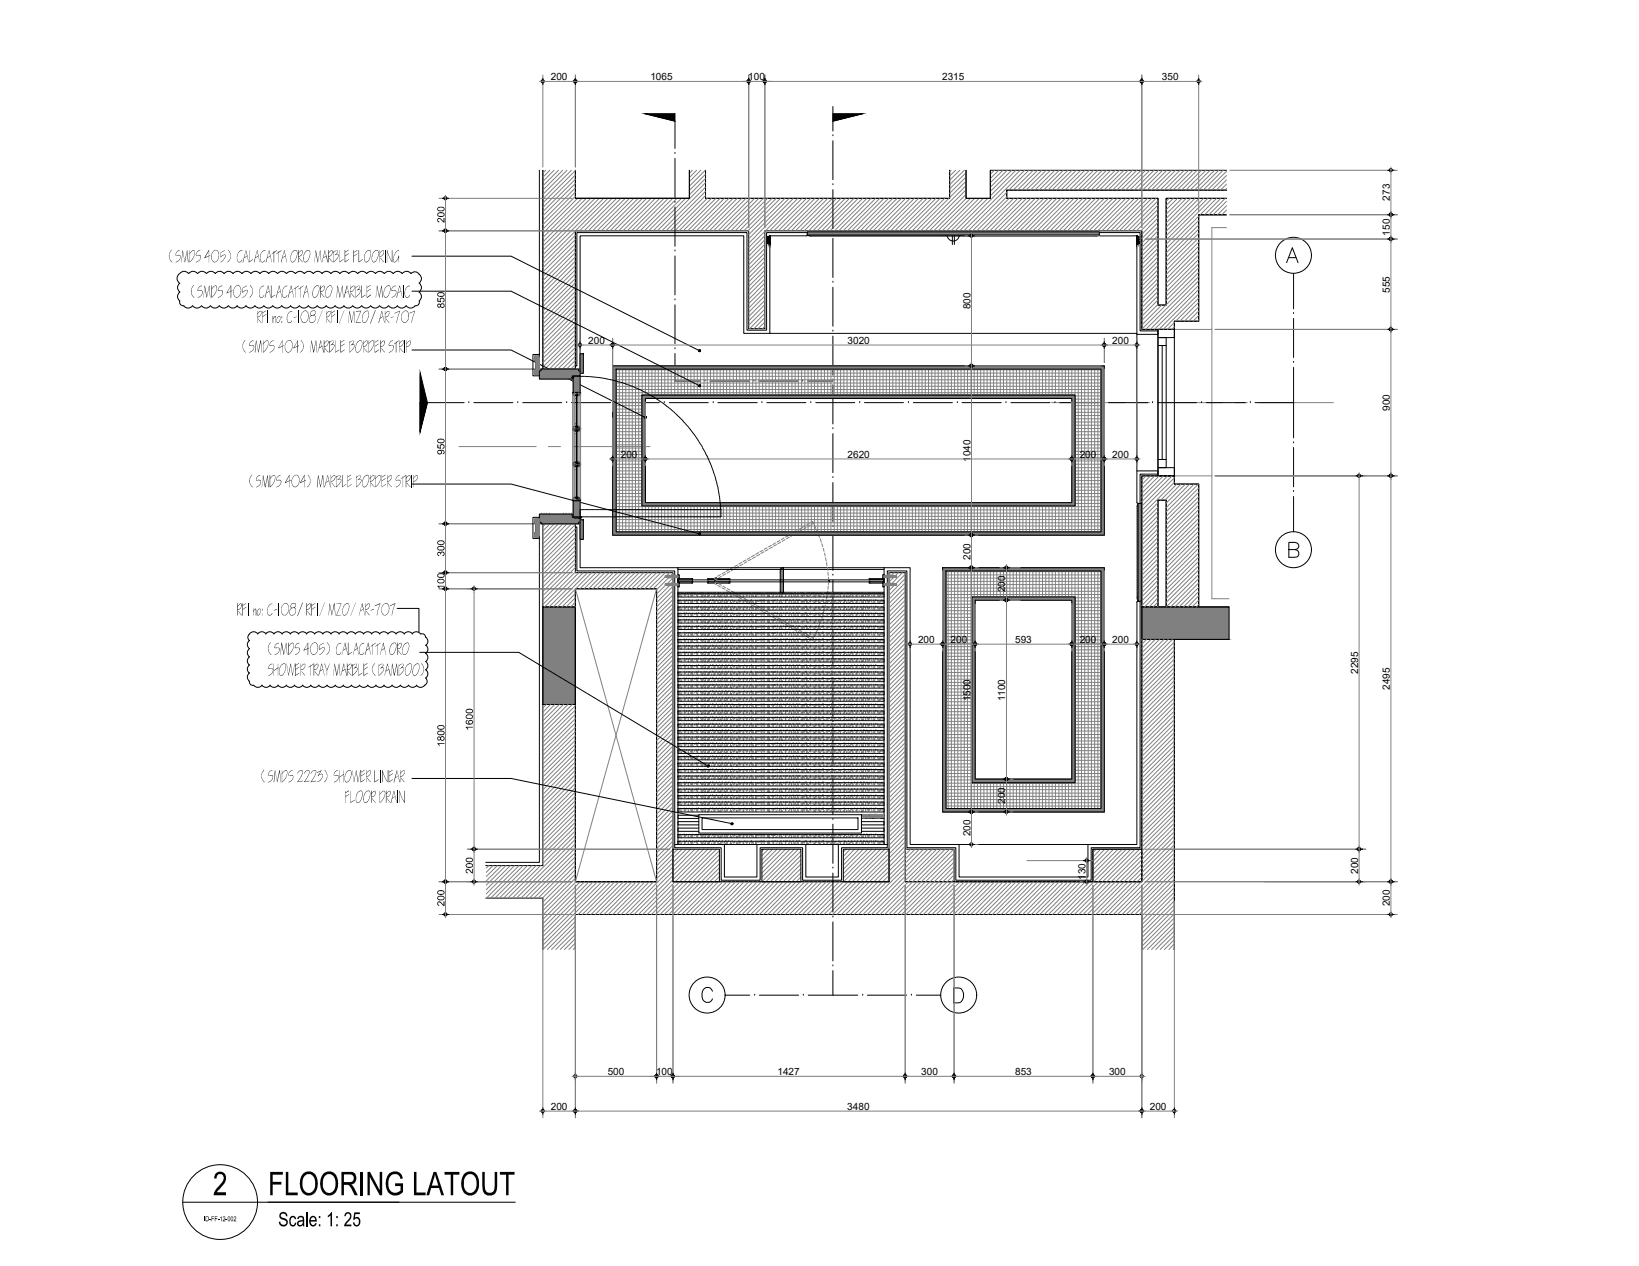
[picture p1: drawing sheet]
<svg xmlns="http://www.w3.org/2000/svg" width="279mm" height="216mm" viewBox="0 0 279 216" stroke-linecap="round" stroke-linejoin="round" font-family="sans-serif">
<defs><g id="words">
<g font-size="6.2">
<text x="36.3" y="203.8">2</text>
<text x="45.7" y="203.8">FLOORING LATOUT</text>
</g>
<text font-size="3.7" x="47.4" y="209.1">Scale: 1: 25</text>
<g font-size="3.3">
<text x="28.8" y="44.7">(SMDS 405) CALACATTA ORO MARBLE FLOORING</text>
<text x="32.6" y="50.8">(SMDS 405) CALACATTA ORO MARBLE MOSAIC</text>
<text x="43.8" y="55.1">RFI no: C-108/RFI/MZO/AR-707</text>
<text x="41.4" y="60.1">(SMDS 404) MARBLE BORDER STRIP</text>
<text x="42.5" y="83.1">(SMDS 404) MARBLE BORDER STRIP</text>
<text x="40.4" y="105">RFI no: C-108/RFI/MZO/AR-707</text>
<text x="45.7" y="111.7">(SMDS 405) CALACATTA ORO</text>
<text x="45.7" y="115.2">SHOWER TRAY MARBLE (BAMBOO)</text>
<text x="44.6" y="133.4">(SMDS 2223) SHOWER LINEAR</text>
<text x="58.8" y="136.9">FLOOR DRAIN</text>
</g>
<g font-size="1.9">
<text x="75.8" y="38" transform="rotate(-90 75.8 38)">200</text>
<text x="75.8" y="52.6" transform="rotate(-90 75.8 52.6)">850</text>
<text x="75.8" y="77.6" transform="rotate(-90 75.8 77.6)">950</text>
<text x="75.8" y="94.9" transform="rotate(-90 75.8 94.9)">300</text>
<text x="80.6" y="124.6" transform="rotate(-90 80.6 124.6)">1600</text>
<text x="75.8" y="127.4" transform="rotate(-90 75.8 127.4)">1800</text>
<text x="80.6" y="149" transform="rotate(-90 80.6 149)">200</text>
<text x="75.8" y="154.6" transform="rotate(-90 75.8 154.6)">200</text>
</g>
<text font-size="1.9" fill="#808080" x="75.8" y="100.5" transform="rotate(-90 75.8 100.5)">100</text>
<g font-size="1.7">
<text x="93.9" y="13.7">200</text>
<text x="110.9" y="13.7">1065</text>
<text x="127.6" y="13.7">100</text>
<text x="160.6" y="13.7">2315</text>
<text x="198.1" y="13.7">350</text>
<text x="236.9" y="34.2" transform="rotate(-90 236.9 34.2)">273</text>
<text x="236.9" y="40.2" transform="rotate(-90 236.9 40.2)">150</text>
<text x="165.4" y="52.7" transform="rotate(-90 165.4 52.7)">800</text>
<text x="236.9" y="49.9" transform="rotate(-90 236.9 49.9)">555</text>
<text x="100.3" y="58.6">200</text>
<text x="144.5" y="58.6">3020</text>
<text x="189.6" y="58.6">200</text>
<text x="236.9" y="70.1" transform="rotate(-90 236.9 70.1)">900</text>
<text x="105.8" y="78.1">200</text>
<text x="144.5" y="78.1">2620</text>
<text x="165.4" y="78.8" transform="rotate(-90 165.4 78.8)">1040</text>
<text x="184.1" y="78.1">200</text>
<text x="189.6" y="78.1">200</text>
<text x="165.4" y="95.5" transform="rotate(-90 165.4 95.5)">200</text>
<text x="171.4" y="101" transform="rotate(-90 171.4 101)">200</text>
<text x="156.5" y="109.7">200</text>
<text x="162.1" y="109.7">200</text>
<text x="173.1" y="109.7">593</text>
<text x="184.1" y="109.7">200</text>
<text x="189.6" y="109.7">200</text>
<text x="165.4" y="119.6" transform="rotate(-90 165.4 119.6)">1500</text>
<text x="171.4" y="119.6" transform="rotate(-90 171.4 119.6)">1100</text>
<text x="231.5" y="114.9" transform="rotate(-90 231.5 114.9)">2295</text>
<text x="236.9" y="117.6" transform="rotate(-90 236.9 117.6)">2495</text>
<text x="171.4" y="137.1" transform="rotate(-90 171.4 137.1)">200</text>
<text x="165.4" y="142.6" transform="rotate(-90 165.4 142.6)">200</text>
<text x="231.5" y="149" transform="rotate(-90 231.5 149)">200</text>
<text x="185" y="150.1" transform="rotate(-90 185 150.1)">130</text>
<text x="236.9" y="154.6" transform="rotate(-90 236.9 154.6)">200</text>
<text x="103.6" y="183.4">500</text>
<text x="111.8" y="183.4">100</text>
<text x="132.5" y="183.4">1427</text>
<text x="157.1" y="183.4">300</text>
<text x="173.1" y="183.4">853</text>
<text x="189.1" y="183.4">300</text>
<text x="93.9" y="189.3">200</text>
<text x="144.4" y="189.3">3480</text>
<text x="196" y="189.3">200</text>
</g>
<text font-size="1.3" x="34.8" y="208.3">ID-FF-12-002</text>
</g></defs>
<!-- layer: CQ Wall plan -->
<g fill="none" stroke="#000" stroke-width=".17">
<path d="M98.1 39.4v23.5h-5.6v-33.9v33.9h5.6v-23.5h29.5v16.6h2.8v-16.6h64.2v16.8h5.6v-1.4h4.1v-18.2h4.8h-4.8v18.2h-4.1v1.4h-5.6v-16.8M98.1 33.8h19.4v-4.8v4.8h-19.4v-4.8v4.8h19.4M120.3 29v4.8h41.6v-4.8v4.8h-41.6zM168.8 29v4.8h-4.1v-4.8v4.8h4.1v-4.8h40.3M171.6 32.4h37.5h-37.5v1.4h25.8v18.2h1.4v-18.2h10.3h-10.3v18.2h-1.4v-18.2h-25.8zM194.6 81.2h5.6v1.4h4.1v20.9h-5.5v-18.2h-1.4v18.2h-2.8zM92.5 103.5v-14.2h5.6v8.4h16.6v52.7h36.9v-52.7h2.7v52.7M98.1 100.4h13.8v50h-13.8zM98.1 100.4v3.1M194.6 109.1v41.3h-40.3M194.6 103.5v-22.3h5.6v1.4h4.1v20.9M197.4 103.5v-18.2h1.4v18.2"/>
<path d="M200.2 109.1v52.8v-52.8h-5.6v41.3h-40.3M92.5 120.1v27.5h-9.7M98.1 125.7v24.7M82.8 153.2h9.7v8.7M98.1 156v5.9v-5.9h96.5v5.9v-5.9zM98.1 150.4h13.8M114.7 144.8h7.9v5.6h-7.9zM129.9 144.8h6.6v5.6h-6.6zM143.8 144.8h7.8v5.6h-7.8zM154.3 144.8h8.3v5.6h23.7v-5.6h8.3M186.3 144.8h8.3v5.6h-8.3z"/>
</g>
<!-- layer: xref grd floor$0$XREF-V2-GF_COLS$0$A-COLS-PATT -->
<g fill="#808080" stroke="#808080" stroke-width=".17">
<path d="M92.5 103.5l5.6 16.6v-16.6zM92.5 103.5l5.6 16.6h-5.6z"/>
<path d="M194.6 103.5l14.9 5.6v-5.6zM194.6 103.5l14.9 5.6h-14.9z"/>
</g>
<!-- layer: xref grd floor$0$XREF-V2-GF_COLS$0$A-COLS -->
<path d="M92.5 103.5h5.6v16.6h-5.6zM194.6 103.5h14.9v5.6h-14.9zM209.5 103.5h-14.9v5.6h14.9" fill="none" stroke="#000" stroke-width=".17"/>
<!-- layer: xref grd floor$0$A-WALL-TILE -->
<path d="M209.1 38.8h-2.5v63.3h2.9M200.2 56.2h6.4M200.2 81.2h6.4" fill="none" stroke="#808080" stroke-width=".17"/>
<!-- layer: xref grd floor$2$CQ Wall hatch_CHB -->
<g fill="none" stroke="#808080" stroke-width=".17">
<path d="M93 29l-.5 .5M93.7 29l-1.2 1.2M94.4 29l-1.9 1.9M95.2 29l-2.7 2.7M95.9 29l-3.4 3.4M96.6 29l-4.1 4.1M97.4 29l-4.9 4.9M98.1 29.1l-5.6 5.5M98.1 29.8l-5.6 5.6M98.1 30.6l-5.6 5.5M98.1 31.3l-5.6 5.5M98.1 32l-5.6 5.6"/>
<path d="M98.1 32.8l-5.6 5.5M98.1 33.5l-5.6 5.6M98.1 39.4l-5.6 5.6M98.5 33.8l-6 6M99.2 33.8l-6.7 6.7M99.9 33.8l-7.4 7.5M100.7 33.8l-8.2 8.2M101.4 33.8l-8.9 8.9M102.2 33.8l-9.7 9.7M102.9 33.8l-10.4 10.4M103.6 33.8l-5.5 5.6M104.4 33.8l-5.6 5.6"/>
<path d="M105.1 33.8l-5.5 5.6M105.8 33.8l-5.5 5.6M106.6 33.8l-5.6 5.6M107.3 33.8l-5.5 5.6M108 33.8l-5.5 5.6M108.8 33.8l-5.5 5.6M109.5 33.8l-5.5 5.6M110.2 33.8l-5.5 5.6M111 33.8l-5.5 5.6M111.7 33.8l-5.5 5.6M112.5 33.8l-5.6 5.6M113.2 33.8l-5.5 5.6"/>
<path d="M113.9 33.8l-5.5 5.6M114.7 33.8l-5.6 5.6M115.4 33.8l-5.5 5.6M116.2 33.8l-5.6 5.6M116.9 33.8l-5.6 5.6M118 29l-.5 .5M118.7 29l-1.2 1.3M119.5 29l-2 2M120.2 29l-2.7 2.8M120.3 29.7l-2.8 2.8M120.3 30.4l-2.8 2.8M120.3 31.2l-8.2 8.2"/>
<path d="M120.3 31.9l-7.5 7.5M120.3 32.6l-6.8 6.8M120.3 33.4l-6 6M120.6 33.8l-5.6 5.6M121.3 33.8l-5.6 5.6M122 33.8l-5.5 5.6M122.8 33.8l-5.6 5.6M123.5 33.8l-5.6 5.6M124.2 33.8l-5.5 5.6M125 33.8l-5.6 5.6M125.7 33.8l-5.6 5.6M126.4 33.8l-5.5 5.6"/>
<path d="M127.2 33.8l-5.6 5.6M127.9 33.8l-5.5 5.6M128.7 33.8l-5.6 5.6M129.4 33.8l-5.6 5.6M130.1 33.8l-5.5 5.6M130.4 39.5l-2.8 2.7M130.9 33.8l-5.6 5.6M131.6 33.8l-5.6 5.6M132.3 33.8l-5.5 5.6M133.1 33.8l-5.6 5.6M133.8 33.8l-6.2 6.2M134.5 33.8l-6.9 6.9"/>
<path d="M135.3 33.8l-7.7 7.7M136 33.8l-5.5 5.6M136.7 33.8l-5.5 5.6M137.5 33.8l-5.6 5.6M138.2 33.8l-5.5 5.6M138.9 33.8l-5.5 5.6M139.7 33.8l-5.5 5.6M140.4 33.8l-5.5 5.6M141.1 33.8l-5.5 5.6M141.9 33.8l-5.5 5.6M142.6 33.8l-5.5 5.6M143.4 33.8l-5.6 5.6"/>
<path d="M144.1 33.8l-5.5 5.6M144.8 33.8l-5.5 5.6M145.6 33.8l-5.6 5.6M146.3 33.8l-5.5 5.6M147.1 33.8l-5.6 5.6M147.8 33.8l-5.6 5.6M148.5 33.8l-5.5 5.6M149.3 33.8l-5.6 5.6M150 33.8l-5.6 5.6M150.7 33.8l-5.5 5.6M151.5 33.8l-5.6 5.6M152.2 33.8l-5.6 5.6"/>
<path d="M153 33.8l-5.6 5.6M153.7 33.8l-5.6 5.6M154.4 33.8l-5.6 5.6M155.2 33.8l-5.6 5.6M155.9 33.8l-5.6 5.6M156.6 33.8l-5.6 5.6M157.4 33.8l-5.6 5.6M158.1 33.8l-5.6 5.6M158.8 33.8l-5.5 5.6M159.6 33.8l-5.6 5.6M160.3 33.8l-5.6 5.6M161 33.8l-5.5 5.6"/>
<path d="M161.8 33.8l-5.6 5.6M162.1 29l-.2 .3M162.9 29l-1 1M163.6 29l-1.7 1.7M164.4 29l-2.5 2.5M164.7 32.4l-7 7M164.7 29.5l-2.8 2.7M164.7 30.2l-2.8 2.8M164.7 30.9l-2.8 2.8M164.7 31.7l-7.8 7.7M164.7 33.1l-6.3 6.3M164.7 33.8l-5.5 5.6"/>
<path d="M165.4 33.8l-5.5 5.6M166.2 33.8l-5.6 5.6M166.9 33.8l-5.5 5.6M167.6 33.8l-5.5 5.6M168.4 33.8l-5.6 5.6M169.5 29l-.7 .7M170.3 29l-1.5 1.4M171 29l-2.2 2.2M171.6 32.8l-6.5 6.6M171.6 33.6l-5.8 5.8M171.7 29l-2.9 2.9M172 33.8l-5.5 5.6"/>
<path d="M172.5 29l-3.7 3.6M172.8 33.8l-5.5 5.6M173.2 29l-4.4 4.4M173.5 33.8l-5.5 5.6M173.9 29l-10.3 10.4M174.3 33.8l-5.6 5.6M174.7 29l-10.4 10.4M175 33.8l-5.5 5.6M175.4 29l-3.4 3.4M175.7 33.8l-5.5 5.6M176.1 29l-3.4 3.4M176.5 33.8l-5.6 5.6"/>
<path d="M176.9 29l-3.5 3.4M177.2 33.8l-5.5 5.6M177.6 29l-3.4 3.4M178 33.8l-5.6 5.6M178.4 29l-3.5 3.4M178.7 33.8l-5.6 5.6M179.1 29l-3.5 3.4M179.4 33.8l-5.5 5.6M179.8 29l-3.4 3.4M180.2 33.8l-5.6 5.6M180.6 29l-3.5 3.4M180.9 33.8l-5.6 5.6"/>
<path d="M181.3 29l-3.4 3.4M181.6 33.8l-5.5 5.6M182 29l-3.4 3.4M182.4 33.8l-5.6 5.6M182.8 29l-3.5 3.4M183.1 33.8l-5.6 5.6M183.5 29l-3.4 3.4M183.9 33.8l-5.6 5.6M184.2 29l-3.4 3.4M184.6 33.8l-5.6 5.6M185 29l-3.5 3.4M185.3 33.8l-5.6 5.6"/>
<path d="M185.7 29l-3.4 3.4M186.1 33.8l-5.6 5.6M186.4 29l-3.4 3.4M186.8 33.8l-5.6 5.6M187.2 29l-3.4 3.4M187.5 33.8l-5.6 5.6M187.9 29l-3.4 3.4M188.3 33.8l-5.6 5.6M188.6 29l-3.4 3.4M189 33.8l-5.6 5.6M189.4 29l-3.4 3.4M189.7 33.8l-5.5 5.6"/>
<path d="M190.1 29l-3.4 3.4M190.5 33.8l-5.6 5.6M190.8 29l-3.4 3.4M191.2 33.8l-5.6 5.6M191.6 29l-3.4 3.4M191.9 33.8l-5.5 5.6M192.3 29l-3.4 3.4M192.7 33.8l-5.6 5.6M193 29l-3.3 3.4M193.4 33.8l-5.6 5.6M193.8 29l-3.4 3.4M194.1 33.8l-5.5 5.6"/>
<path d="M194.5 29l-3.4 3.4M194.9 33.8l-5.6 5.6M195.3 29l-3.4 3.4M195.6 33.8l-5.5 5.6M196 29l-3.4 3.4M196.3 33.8l-5.5 5.6M196.7 29l-3.4 3.4M197.1 33.8l-5.6 5.6M197.4 37.9l-2.8 2.8M197.4 34.2l-5.1 5.2M197.4 35l-4.4 4.4M197.4 35.7l-3.7 3.7"/>
<path d="M197.4 36.4l-2.9 3M197.4 37.2l-2.8 2.8M197.4 38.7l-2.8 2.7M197.4 39.4l-2.8 2.8M197.5 29l-3.4 3.4M198.2 29l-3.4 3.4M198.9 29l-3.4 3.4M199.3 33.8l-.5 .5M199.7 29l-3.4 3.4M200 33.8l-1.2 1.3M200.4 29l-3.4 3.4M200.7 33.8l-1.9 2"/>
<path d="M201.2 29l-3.5 3.4M201.5 33.8l-2.7 2.7M201.9 29l-3.4 3.4M202.2 33.8l-3.4 3.5M202.6 29l-3.4 3.4M202.9 33.8l-4.1 4.2M203.4 29l-3.5 3.4M203.7 33.8l-4.9 4.9M204.1 29l-3.4 3.4M204.3 39.1l-5.5 5.5M204.3 37.6l-5.5 5.5M204.3 38.4l-5.5 5.5"/>
<path d="M204.3 39.8l-5.5 5.5M204.3 36.9l-5.5 5.5M204.4 33.8l-5.6 5.7M204.8 29l-3.4 3.4M205.2 33.8l-6.4 6.4M205.6 29l-3.5 3.4M205.9 33.8l-7.1 7.1M206.3 29l-3.4 3.4M206.6 33.8l-7.8 7.9M207.1 29l-3.5 3.4M207.4 33.8l-2.8 2.8M207.8 29l-3.5 3.4"/>
<path d="M208.1 33.8l-2.7 2.8M208.5 29l-3.4 3.4M208.9 33.8l-2.8 2.8M209.1 29.2l-3.3 3.2M209.1 34.3l-2.3 2.3M209.1 29.9l-2.6 2.5M209.1 30.7l-1.8 1.7M209.1 31.4l-1.1 1M209.1 32.1l-.3 .3M209.1 35.1l-1.5 1.5M209.1 35.8l-.8 .8M209.1 36.6h-.1"/>
<path d="M98.1 40.1l-5.6 5.6M98.1 40.9l-5.6 5.5M98.1 41.6l-5.6 5.6M98.1 42.3l-5.6 5.6M98.1 43.1l-5.6 5.5M98.1 43.8l-5.6 5.6M98.1 44.5l-5.6 5.6M98.1 45.3l-5.6 5.5M98.1 46l-5.6 5.6M98.1 46.7l-5.6 5.6M98.1 47.5l-5.6 5.5M98.1 48.2l-5.6 5.6"/>
<path d="M98.1 48.9l-5.6 5.6M98.1 49.7l-5.6 5.5M98.1 50.4l-5.6 5.6M98.1 51.2l-5.6 5.5M98.1 51.9l-5.6 5.5M98.1 52.6l-5.6 5.6M98.1 53.4l-5.6 5.5M98.1 54.1l-5.6 5.5M98.1 54.9l-5.6 5.5M98.1 55.6l-5.6 5.5M98.1 56.3l-5.6 5.5M98.1 57.1l-5.6 5.5"/>
<path d="M98.1 57.8l-5.2 5.1M98.1 58.5l-4.5 4.4M98.1 59.3l-3.7 3.6M98.1 60l-3 2.9M130.4 52.7l-2.8 2.8M130.4 40.2l-2.8 2.8M130.4 40.9l-2.8 2.8M130.4 41.7l-2.8 2.7M130.4 42.4l-2.8 2.8M130.4 43.1l-2.8 2.8M130.4 43.9l-2.8 2.7M130.4 44.6l-2.8 2.8"/>
<path d="M130.4 45.3l-2.8 2.8M130.4 46.1l-2.8 2.8M130.4 46.8l-2.8 2.8M130.4 47.5l-2.8 2.8M130.4 48.3l-2.8 2.8M130.4 49l-2.8 2.8M130.4 49.7l-2.8 2.8M130.4 50.5l-2.8 2.8M130.4 51.2l-2.8 2.8M130.4 51.9l-2.8 2.8M130.4 53.4l-2.6 2.6M130.4 54.1l-1.9 1.9"/>
<path d="M130.4 54.9l-1.2 1.1M130.4 55.6l-.4 .4M197.4 42.3l-2.8 2.8M197.4 46l-2.8 2.8M197.4 49.7l-2.8 2.8M197.4 40.1l-2.8 2.8M197.4 40.9l-2.8 2.7M197.4 41.6l-2.8 2.8M197.4 43.1l-2.8 2.7M197.4 43.8l-2.8 2.8M197.4 44.5l-2.8 2.8M197.4 45.3l-2.8 2.7"/>
<path d="M197.4 46.7l-2.8 2.8M197.4 47.5l-2.8 2.7M197.4 48.2l-2.8 2.8M197.4 48.9l-2.8 2.8M197.4 50.4l-2.8 2.8M197.4 51.1l-2.8 2.8M197.4 51.9l-2.8 2.8M198 52l-3.4 3.4M198.8 52l-4.2 4.1M200.2 55l-1.2 1.2M200.2 55.8l-.4 .4M204.3 42.8l-5.5 5.5"/>
<path d="M204.3 46.4l-5.5 5.6M204.3 52.3l-2.4 2.5M204.3 45.7l-5.5 5.5M204.3 43.5l-5.5 5.5M204.3 48.6l-7.5 7.6M204.3 50.8l-3.9 4M204.3 51.6l-3.2 3.2M204.3 53l-1.7 1.8M204.3 54.5l-.2 .3M204.3 40.6l-5.5 5.5M204.3 41.3l-5.5 5.5M204.3 42l-5.5 5.6"/>
<path d="M204.3 44.2l-5.5 5.6M204.3 45l-5.5 5.5M204.3 47.2l-9 9M204.3 47.9l-8.2 8.3M204.3 49.4l-6.7 6.8M204.3 50.1l-6 6.1M204.3 53.8l-.9 1M98 62.9h.1M98.1 60.7l-2.3 2.2M98.1 61.5l-1.5 1.4M98.1 62.2l-.8 .7M93 89.3l-.5 .5"/>
<path d="M93.8 89.3l-1.3 1.3M94.5 89.3l-2 2M95.2 89.3l-2.7 2.7M96 89.3l-3.5 3.5M96.7 89.3l-4.2 4.2M97.5 89.3l-5 4.9M98.1 89.5l-5.6 5.5M98.1 90.2l-5.6 5.5M98.1 90.9l-5.6 5.5M98.1 91.7l-5.6 5.5M98.1 92.4l-5.6 5.5M98.1 93.1l-5.6 5.6"/>
<path d="M98.1 93.9l-5.6 5.5M98.1 94.6l-5.6 5.5M98.1 95.3l-5.6 5.6M98.1 96.1l-5.6 5.5M98.1 96.8l-5.6 5.5M98.1 97.5l-5.6 5.6M98.7 97.7l-5.9 5.8M99.4 97.7l-5.8 5.8M100.2 97.7l-5.9 5.8M100.9 97.7l-2.8 2.7M101.6 97.7l-2.8 2.7M102.4 97.7l-2.8 2.7"/>
<path d="M103.1 97.7l-2.8 2.7M103.8 97.7l-2.8 2.7M104.6 97.7l-2.8 2.7M105.3 97.7l-2.8 2.7M106 97.7l-2.7 2.7M106.8 97.7l-2.8 2.7M107.5 97.7l-2.8 2.7M108.2 97.7l-2.7 2.7M109 97.7l-2.8 2.7M109.7 97.7l-2.8 2.7M110.4 97.7l-2.7 2.7M111.2 97.7l-2.8 2.7"/>
<path d="M111.9 97.7l-2.8 2.7M112.6 97.7l-2.7 2.7M113.4 97.7l-2.8 2.7M114.1 97.7l-2.8 2.7M114.7 97.8l-2.8 2.8M114.7 98.6l-2.8 2.7M114.7 99.3l-2.8 2.8M114.7 100l-2.8 2.8M151.6 97.7v.1M152.4 97.7l-.8 .8M153.1 97.7l-1.5 1.6M153.8 97.7l-2.2 2.3"/>
<path d="M154.3 98l-2.7 2.7M154.3 98.7l-2.7 2.8M154.3 99.4l-2.7 2.8M194.6 81.2h.1M195.4 81.2l-.8 .7M196.1 81.2l-1.5 1.4M196.9 81.2l-2.3 2.2M197.4 85.7l-2.8 2.8M197.4 91.7l-2.8 2.7M197.4 97.5l-2.8 2.8M197.4 99l-2.8 2.8M197.4 86.5l-2.8 2.7"/>
<path d="M197.4 87.2l-2.8 2.8M197.4 88l-2.8 2.7M197.4 88.7l-2.8 2.8M197.4 89.4l-2.8 2.8M197.4 90.2l-2.8 2.7M197.4 90.9l-2.8 2.8M197.4 92.4l-2.8 2.7M197.4 93.1l-2.8 2.8M197.4 93.9l-2.8 2.7M197.4 94.6l-2.8 2.8M197.4 95.3l-2.8 2.8M197.4 96.1l-2.8 2.7"/>
<path d="M197.4 96.8l-2.8 2.8M197.4 98.3l-2.8 2.7M197.4 99.7l-2.8 2.8M197.6 81.2l-3 2.9M198.3 81.2l-3.7 3.6M199.1 81.2l-4.5 4.4M199.8 81.2l-5.2 5.1M200.2 81.5l-5.6 5.5M200.2 82.3l-5.6 5.5M200.6 82.6l-2.7 2.7M201.3 82.6l-2.7 2.7M202.1 82.6l-3.3 3.2"/>
<path d="M202.8 82.6l-4 4M203.6 82.6l-4.8 4.7M204.3 82.6l-5.5 5.5M204.3 84.7l-5.5 5.6M204.3 88.4l-5.5 5.5M204.3 90.6l-5.5 5.5M204.3 94.3l-5.5 5.5M204.3 95.7l-5.5 5.6M204.3 95l-5.5 5.5M204.3 97.2l-5.5 5.5M204.3 83.2l-5.5 5.6M204.3 83.9l-5.5 5.6"/>
<path d="M204.3 85.4l-5.5 5.6M204.3 86.1l-5.5 5.6M204.3 86.9l-5.5 5.6M204.3 87.6l-5.5 5.6M204.3 89.1l-5.5 5.6M204.3 89.8l-5.5 5.6M204.3 91.3l-5.5 5.6M204.3 92l-5.5 5.6M204.3 92.8l-5.5 5.5M204.3 93.5l-5.5 5.6M204.3 96.5l-5.5 5.5M204.3 98l-5.5 5.5"/>
<path d="M204.3 98.7l-4.7 4.8M204.3 99.4l-4 4.1M98.1 100.4l13.8 50M98.1 100.5l-3.1 3M98.1 101.2l-2.3 2.3M98.1 101.9l-1.6 1.6M98.1 102.7l-.8 .8M98.1 103.4l-.1 .1M111.9 100.4l-13.8 50M114.7 100.8l-2.8 2.7M114.7 101.5l-2.8 2.8M114.7 102.2l-2.8 2.8"/>
<path d="M114.7 103l-2.8 2.7M114.7 103.7l-2.8 2.8M114.7 104.4l-2.8 2.8M114.7 105.2l-2.8 2.8M114.7 105.9l-2.8 2.8M114.7 106.6l-2.8 2.8M114.7 107.4l-2.8 2.8M114.7 108.1l-2.8 2.8M114.7 108.8l-2.8 2.8M114.7 109.6l-2.8 2.8M114.7 110.3l-2.8 2.8M114.7 111l-2.8 2.8"/>
<path d="M114.7 111.8l-2.8 2.8M114.7 112.5l-2.8 2.8M114.7 113.2l-2.8 2.8M114.7 114l-2.8 2.8M114.7 114.7l-2.8 2.8M114.7 115.4l-2.8 2.8M114.7 116.2l-2.8 2.8M114.7 116.9l-2.8 2.8M114.7 117.7l-2.8 2.7M114.7 118.4l-2.8 2.8M114.7 119.1l-2.8 2.8M114.7 119.9l-2.8 2.7"/>
<path d="M154.3 100.2l-2.7 2.7M154.3 103.8l-2.7 2.8M154.3 106l-2.7 2.8M154.3 109.7l-2.7 2.8M154.3 100.9l-2.7 2.8M154.3 101.6l-2.7 2.8M154.3 102.4l-2.7 2.8M154.3 103.1l-2.7 2.8M154.3 104.6l-2.7 2.8M154.3 105.3l-2.7 2.8M154.3 106.8l-2.7 2.8M154.3 107.5l-2.7 2.8"/>
<path d="M154.3 108.2l-2.7 2.8M154.3 109l-2.7 2.8M154.3 110.4l-2.7 2.8M154.3 111.2l-2.7 2.8M154.3 111.9l-2.7 2.8M154.3 112.6l-2.7 2.8M154.3 113.4l-2.7 2.8M154.3 114.1l-2.7 2.8M154.3 114.9l-2.7 2.7M154.3 115.6l-2.7 2.8M154.3 116.3l-2.7 2.8M154.3 117.1l-2.7 2.7"/>
<path d="M154.3 117.8l-2.7 2.8M154.3 118.5l-2.7 2.8M154.3 119.3l-2.7 2.7M194.7 109.1h-.1M195.5 109.1l-.9 .8M196.2 109.1l-1.6 1.5M196.9 109.1l-2.3 2.2M197.4 100.5l-2.8 2.8M197.4 101.2l-2.3 2.3M197.4 101.9l-1.5 1.6M197.4 102.7l-.8 .8M197.4 103.4l-.1 .1"/>
<path d="M197.7 109.1l-3.1 3M198.4 109.1l-3.8 3.7M199.1 109.1l-4.5 4.4M199.9 109.1l-5.3 5.2M200.2 110.2l-5.6 5.5M200.2 112.4l-5.6 5.5M200.2 109.5l-5.6 5.5M200.2 110.9l-5.6 5.6M200.2 111.7l-5.6 5.5M200.2 113.2l-5.6 5.5M200.2 113.9l-5.6 5.5M200.2 114.6l-5.6 5.5"/>
<path d="M200.2 115.4l-5.6 5.5M200.2 116.1l-5.6 5.5M200.2 116.8l-5.6 5.6M200.2 117.6l-5.6 5.5M200.2 118.3l-5.6 5.5M200.2 119l-5.6 5.6M200.2 119.8l-5.6 5.5M204.3 102.4l-1.1 1.1M204.3 100.2l-3.3 3.3M204.3 100.9l-2.5 2.6M204.3 101.6l-1.8 1.9M204.3 103.1l-.3 .4"/>
<path d="M93.1 120.1l-.6 .6M93.9 120.1l-1.4 1.4M94.6 120.1l-2.1 2.1M95.3 120.1l-2.8 2.8M96.1 120.1l-3.6 3.6M96.8 120.1l-4.3 4.3M97.5 120.1l-5 5M98.1 120.4l-5.6 5.5M98.1 121.8l-5.6 5.5M98.1 124l-5.6 5.6M98.1 125.5l-5.6 5.5M98.1 128.4l-5.6 5.6"/>
<path d="M98.1 131.4l-5.6 5.5M98.1 132.1l-5.6 5.6M98.1 138l-5.6 5.6M98.1 121.1l-5.6 5.5M98.1 122.6l-5.6 5.5M98.1 123.3l-5.6 5.5M98.1 124.8l-5.6 5.5M98.1 126.2l-5.6 5.6M98.1 127l-5.6 5.5M98.1 127.7l-5.6 5.6M98.1 129.2l-5.6 5.5M98.1 129.9l-5.6 5.6"/>
<path d="M98.1 130.6l-5.6 5.6M98.1 132.8l-5.6 5.6M98.1 133.6l-5.6 5.5M98.1 134.3l-5.6 5.6M98.1 135l-5.6 5.6M98.1 135.8l-5.6 5.6M98.1 136.5l-5.6 5.6M98.1 137.2l-5.6 5.6M98.1 138.7l-5.6 5.6M98.1 139.5l-5.6 5.5M114.7 120.6l-2.8 2.8M114.7 121.3l-2.8 2.8"/>
<path d="M114.7 122.1l-2.8 2.7M114.7 122.8l-2.8 2.8M114.7 123.6l-2.8 2.7M114.7 124.3l-2.8 2.8M114.7 125l-2.8 2.8M114.7 125.8l-2.8 2.7M114.7 126.5l-2.8 2.8M114.7 127.3l-2.8 2.7M114.7 128l-2.8 2.7M114.7 128.7l-2.8 2.8M114.7 129.5l-2.8 2.7M114.7 130.2l-2.8 2.8"/>
<path d="M114.7 130.9l-2.8 2.8M114.7 131.7l-2.8 2.7M114.7 132.4l-2.8 2.8M114.7 133.1l-2.8 2.8M114.7 133.9l-2.8 2.8M114.7 134.6l-2.8 2.8M114.7 135.3l-2.8 2.8M114.7 136.1l-2.8 2.8M114.7 136.8l-2.8 2.8M114.7 137.5l-2.8 2.8M114.7 138.3l-2.8 2.8M114.7 139l-2.8 2.8"/>
<path d="M114.7 139.7l-2.8 2.8M154.3 120l-2.7 2.8M154.3 120.8l-2.7 2.7M154.3 121.5l-2.7 2.8M154.3 122.2l-2.7 2.8M154.3 123l-2.7 2.7M154.3 123.7l-2.7 2.8M154.3 124.5l-2.7 2.7M154.3 125.2l-2.7 2.7M154.3 125.9l-2.7 2.8M154.3 126.7l-2.7 2.7M154.3 127.4l-2.7 2.8"/>
<path d="M154.3 128.1l-2.7 2.8M154.3 128.9l-2.7 2.7M154.3 129.6l-2.7 2.8M154.3 130.3l-2.7 2.8M154.3 131.1l-2.7 2.8M154.3 131.8l-2.7 2.8M154.3 132.5l-2.7 2.8M154.3 133.3l-2.7 2.8M154.3 134l-2.7 2.8M154.3 134.7l-2.7 2.8M154.3 135.5l-2.7 2.8M154.3 136.2l-2.7 2.8"/>
<path d="M154.3 136.9l-2.7 2.8M154.3 137.7l-2.7 2.8M154.3 138.4l-2.7 2.8M154.3 139.1l-2.7 2.8M154.3 139.9l-2.7 2.8M200.2 131.5l-5.6 5.6M200.2 133.7l-5.6 5.6M200.2 135.2l-5.6 5.6M200.2 137.4l-5.6 5.6M200.2 138.2l-5.6 5.5M200.2 139.6l-16.3 16.4M200.2 120.5l-5.6 5.6"/>
<path d="M200.2 121.2l-5.6 5.6M200.2 122l-5.6 5.5M200.2 122.7l-5.6 5.6M200.2 123.4l-5.6 5.6M200.2 124.2l-5.6 5.5M200.2 124.9l-5.6 5.6M200.2 125.6l-5.6 5.6M200.2 126.4l-5.6 5.6M200.2 127.1l-5.6 5.6M200.2 127.8l-5.6 5.6M200.2 128.6l-5.6 5.6M200.2 129.3l-5.6 5.6"/>
<path d="M200.2 130l-5.6 5.6M200.2 130.8l-5.6 5.6M200.2 132.3l-5.6 5.5M200.2 133l-5.6 5.6M200.2 134.5l-5.6 5.5M200.2 135.9l-5.6 5.6M200.2 136.7l-5.6 5.5M200.2 138.9l-5.6 5.5M83.3 147.6l-.4 .4M84 147.6l-1.1 1.2M84.8 147.6l-1.9 1.9M85.5 147.6l-2.6 2.6"/>
<path d="M86.2 147.6l-3.3 3.4M87 147.6l-4.1 4.1M87.7 147.6l-4.8 4.8M88.5 147.6l-5.6 5.6M89.2 147.6l-5.5 5.6M89.9 147.6l-5.5 5.6M90.7 147.6l-5.6 5.6M91.4 147.6l-5.5 5.6M92.2 147.6l-5.6 5.6M98.1 140.9l-5.6 5.6M98.1 141.7l-5.6 5.5M98.1 143.1l-10 10.1"/>
<path d="M98.1 146.8l-6.4 6.4M98.1 149.1l-5.6 5.5M98.1 156.4l-5.6 5.5M98.1 140.2l-5.6 5.6M98.1 142.4l-10.8 10.8M98.1 143.9l-9.3 9.3M98.1 144.6l-8.6 8.6M98.1 145.4l-7.8 7.8M98.1 146.1l-7.1 7.1M98.1 147.6l-5.6 5.6M98.1 148.3l-5.6 5.5M98.1 149.8l-5.6 5.5"/>
<path d="M98.1 157.1l-4.8 4.8M98.1 157.9l-4.1 4M98.1 158.6l-3.4 3.3M98.1 159.3l-2.6 2.6M98.2 150.4l-5.7 5.6M98.9 150.4l-6.4 6.4M99.7 150.4l-7.2 7.1M100.4 150.4l-7.9 7.9M101.1 150.4l-8.6 8.6M101.9 150.4l-9.4 9.3M102.6 150.4l-10.1 10.1M103.3 150.4l-10.8 10.8"/>
<path d="M104.1 150.4l-5.5 5.6M104.8 150.4l-5.5 5.6M105.5 150.4l-5.5 5.6M106.3 150.4l-5.5 5.6M107 150.4l-5.5 5.6M107.8 150.4l-5.6 5.6M108.5 150.4l-5.5 5.6M109.2 150.4l-5.5 5.6M110 150.4l-5.6 5.6M110.7 150.4l-5.5 5.6M111.4 150.4l-5.5 5.6M114.7 140.5l-2.8 2.8"/>
<path d="M114.7 141.2l-2.8 2.8M114.7 141.9l-2.8 2.8M114.7 142.7l-2.8 2.8M114.7 143.4l-2.8 2.8M114.7 144.1l-2.8 2.8M114.8 144.8l-2.9 2.9M115.5 144.8l-3.6 3.6M116.2 144.8l-4.3 4.3M117 144.8l-5.1 5.1M117.7 144.8l-11.1 11.2M118.4 144.8l-11 11.2M119.2 144.8l-11.1 11.2"/>
<path d="M119.9 144.8l-11.1 11.2M120.7 144.8l-11.1 11.2M121.4 144.8l-11.1 11.2M122.1 144.8l-11.1 11.2M122.6 145.1l-10.8 10.9M122.6 145.8l-10.1 10.2M122.6 146.5l-9.4 9.5M122.6 147.3l-8.6 8.7M122.6 148l-7.9 8M122.6 148.7l-7.2 7.3M122.6 149.5l-6.4 6.5M122.6 150.2l-5.7 5.8"/>
<path d="M123.2 150.4l-5.6 5.6M124 150.4l-5.6 5.6M124.7 150.4l-5.6 5.6M125.4 150.4l-5.5 5.6M126.2 150.4l-5.6 5.6M126.9 150.4l-5.6 5.6M127.6 150.4l-5.5 5.6M128.4 150.4l-5.6 5.6M129.1 150.4l-5.6 5.6M130.2 144.8l-.3 .4M131 144.8l-1.1 1.1M131.7 144.8l-1.8 1.9"/>
<path d="M132.5 144.8l-2.6 2.6M133.2 144.8l-3.3 3.3M133.9 144.8l-4 4.1M134.7 144.8l-4.8 4.8M135.4 144.8l-11.1 11.2M136.1 144.8l-11.1 11.2M136.5 145.2l-10.7 10.8M136.5 145.9l-10 10.1M136.5 146.6l-9.3 9.4M136.5 147.4l-8.5 8.6M136.5 148.1l-7.8 7.9M136.5 148.8l-7 7.2"/>
<path d="M136.5 149.6l-6.3 6.4M136.5 150.3l-5.6 5.7M137.2 150.4l-5.5 5.6M137.9 150.4l-5.5 5.6M138.7 150.4l-5.6 5.6M139.4 150.4l-5.5 5.6M140.1 150.4l-5.5 5.6M140.9 150.4l-5.6 5.6M141.6 150.4l-5.5 5.6M142.3 150.4l-5.5 5.6M143.1 150.4l-5.6 5.6M144.2 144.8l-.4 .5"/>
<path d="M144.9 144.8l-1.1 1.3M145.7 144.8l-1.9 2M146.4 144.8l-2.6 2.7M147.2 144.8l-3.4 3.5M147.9 144.8l-4.1 4.2M148.6 144.8l-4.8 4.9M149.4 144.8l-11.1 11.2M150.1 144.8l-11.1 11.2M150.8 144.8l-11.1 11.2M154.3 140.6l-2.7 2.8M154.3 141.4l-2.7 2.7M154.3 142.1l-13.8 13.9"/>
<path d="M154.3 142.8l-13.1 13.2M154.3 143.6l-12.4 12.4M154.3 144.3l-11.6 11.7M154.5 144.8l-11.1 11.2M155.2 144.8l-11.1 11.2M156 144.8l-11.1 11.2M156.7 144.8l-11.1 11.2M157.4 144.8l-11.1 11.2M158.2 144.8l-11.1 11.2M158.9 144.8l-11.1 11.2M159.7 144.8l-11.2 11.2M160.4 144.8l-11.1 11.2"/>
<path d="M161.1 144.8l-11.1 11.2M161.9 144.8l-11.1 11.2M162.6 144.8l-11.1 11.2M162.6 145.5l-10.4 10.5M162.6 146.3l-9.6 9.7M162.6 147l-8.9 9M162.6 147.7l-8.2 8.3M162.6 148.5l-7.4 7.5M162.6 149.2l-6.7 6.8M162.6 149.9l-5.9 6.1M162.9 150.4l-5.5 5.6M163.7 150.4l-5.6 5.6"/>
<path d="M164.4 150.4l-5.5 5.6M165.1 150.4l-5.5 5.6M165.9 150.4l-5.5 5.6M166.6 150.4l-5.5 5.6M167.3 150.4l-5.5 5.6M168.1 150.4l-5.5 5.6M168.8 150.4l-5.5 5.6M169.6 150.4l-5.6 5.6M170.3 150.4l-5.5 5.6M171 150.4l-5.5 5.6M171.8 150.4l-5.6 5.6M172.5 150.4l-5.5 5.6"/>
<path d="M173.2 150.4l-5.5 5.6M174 150.4l-5.6 5.6M174.7 150.4l-5.5 5.6M175.5 150.4l-5.6 5.6M176.2 150.4l-5.6 5.6M176.9 150.4l-5.5 5.6M177.7 150.4l-5.6 5.6M178.4 150.4l-5.6 5.6M179.1 150.4l-5.5 5.6M179.9 150.4l-5.6 5.6M180.6 150.4l-5.6 5.6M181.4 150.4l-5.6 5.6"/>
<path d="M182.1 150.4l-5.6 5.6M182.8 150.4l-5.6 5.6M183.6 150.4l-5.6 5.6M184.3 150.4l-5.6 5.6M185 150.4l-5.5 5.6M185.8 150.4l-5.6 5.6M186.9 144.8l-.6 .6M187.6 144.8l-1.3 1.4M188.3 144.8l-2 2.1M189.1 144.8l-2.8 2.8M189.8 144.8l-3.5 3.6M190.6 144.8l-4.3 4.3"/>
<path d="M191.3 144.8l-5 5.1M192 144.8l-11.1 11.2M192.8 144.8l-11.1 11.2M193.5 144.8l-11.1 11.2M194.3 144.8l-11.2 11.2M200.2 140.4l-15.6 15.6M200.2 141.1l-14.9 14.9M200.2 141.9l-14.1 14.1M200.2 142.6l-13.4 13.4M200.2 143.3l-12.6 12.7M200.2 144.1l-11.9 11.9M200.2 144.8l-11.2 11.2"/>
<path d="M200.2 145.5l-10.4 10.5M200.2 146.3l-9.7 9.7M200.2 147l-8.9 9M200.2 147.7l-8.2 8.3M200.2 148.5l-7.5 7.5M200.2 149.2l-6.7 6.8M200.2 149.9l-6 6.1M200.2 150.7l-5.6 5.5M200.2 151.4l-5.6 5.6M200.2 152.1l-5.6 5.6M200.2 152.9l-5.6 5.5M200.2 153.6l-5.6 5.6"/>
<path d="M200.2 154.3l-5.6 5.6M200.2 155.1l-5.6 5.6M200.2 155.8l-5.6 5.6M200.2 156.5l-5.4 5.4M200.2 157.3l-4.6 4.6M200.2 158l-3.9 3.9M200.2 158.8l-3.2 3.1M200.2 159.5l-2.4 2.4M98.1 160.1l-1.9 1.8M98.1 161.5l-.4 .4M98.1 160.8l-1.1 1.1M200.2 160.2l-1.7 1.7"/>
<path d="M200.2 161l-.9 .9M200.2 161.7l-.2 .2"/>
</g>
<!-- layer: A-GLAZ -->
<path d="M197.4 57.6h1.4v22.2h-1.4zM197.4 56.2h2.8v25h-2.8zM197.4 56.2h2.8v1.4h-2.8zM197.4 58.9h1.4M198.1 58.9v19.5M197.4 79.8h2.8v1.4h-2.8zM197.4 78.4h1.4" fill="none" stroke="#000" stroke-width=".17"/>
<!-- layer: CQ centerline -->
<path d="M78.2 76.2h13.2M93.5 76.2h2M97.6 76.2h13.2M179.2 68.7h12.6M193.9 68.7h2.1M198.1 68.7h10.3M210.6 68.7h2M214.7 68.7h12.6" fill="none" stroke="#808080" stroke-width=".17"/>
<!-- layer: CQ Plaster -->
<path d="M91.9 29v33.9h.6M92.5 89.3h-.6v57.8h-9.1" fill="none" stroke="#000" stroke-width=".17"/>
<!-- layer: Layer1 -->
<g fill="#000" stroke="#000" stroke-width=".17">
<path d="M109.9 19.4h5.2v1.3zM142 19.4h5.1l-5.1 1.3zM71.6 63.6l1.3 5.1h-1.3zM71.6 73.6v.1z"/>
<path d="M71.6 68.7v4.9zM71.6 68.7h1.3l-1.3 4.9z"/>
</g>
<g fill="none" stroke="#000" stroke-width=".17">
<path d="M109.9 19.4l5.2 1.3v4.6M142 18.2v4.2M147.1 19.4l-5.1 1.3M115.1 34.5h.1M115.1 26.2h.1M115.1 27v6.7M115.1 35.3v6.7M142 39.8h.1M142 31.5h.1M142 23.2h.1M142 24v6.6M142 32.3v6.7"/>
<path d="M115.1 59.5h.1M115.1 51.1h.1M115.1 42.8h.1M115.1 43.6v6.7M115.1 52v6.6M142 56.5h.1M142 48.1h.1M142 40.6v6.7M142 49v6.6M142 57.3v6.7M219.3 44.8l1-2.6 1 2.6M219.7 43.9h1.2"/>
<path d="M220.5 53.5h.1M220.5 46.7v6M220.5 54.3v6.7M71.6 63.9v9.5l1.3-4.7M72.6 68.7h6.5M79.9 68.7h.1M80.8 68.7h6.6M88.3 68.7h.1M89.1 68.7h6.7M96.6 68.7h.1M97.4 68.7h6.7M97.6 64.3h.1l.1 .1-.1 .1-.1-.1"/>
<path d="M97.6 64.3h-.1v.1h.1M104.9 68.7h.1M105.7 68.7h6.7M113.2 68.7h.1M114.1 68.7h6.6M115.1 60.3v4.7h4.2M120.2 65h.1M121 65h6.7M121.6 68.7h.1M122.4 68.7h6.7M128.5 65h.1M129.3 65h6.7"/>
<path d="M129.9 68.7h.1M130.7 68.7h6.7M136.8 65h.1M137.7 65h4.3M138.2 68.7h.1M139.1 68.7h6.6M142 73.1h.1M142 64.8h.1M142 65.6v6.7M142 74v6.6M146.6 68.7h.1M147.4 68.7h6.6"/>
<path d="M154.9 68.7h.1M155.7 68.7h6.6M163.2 68.7h.1M164 68.7h6.7M171.5 68.7h.1M172.3 68.7h6.7M179.8 68.7h.1M180.7 68.7h6.6M188.2 68.7h.1M189 68.7h6.7M196.5 68.7h.1M197.3 68.7h6.7"/>
<path d="M204.8 68.7h.1M205.7 68.7h6.6M213.1 68.7h.1M214 68.7h6.5M220.5 61.8h.1M220.5 75.5h.1M220.5 62.7v12M220.5 76.3v6.7M97.6 87.9l.1-.1 .1 .1-.1 .1-.1-.1M97.6 87.9h-.1l.1 .1M98.7 88.2h.1M98.7 88.3h-.8h.9"/>
<path d="M98.8 88.1h-.9l.8 .1M99.2 88.2h-.3v.3M142 98.1h.1M142 89.8h.1M142 81.4h.1M142 82.3v6.6M142 90.6v6.7M142 98.9v6.7M219.7 93.7h1.1l.3-.1a.57 .57 0 0 0 0-1l-.3-.1h-1.1v2.5h1.4a.69 .69 0 0 0 0-1.1l-.3-.2M220.5 83.8h.1M220.5 84.7v6M142 114.8h.1"/>
<path d="M142 106.4h.1M142 107.3v6.6M142 115.6v6.7M142 139.7h.1M142 131.4h.1M142 123.1h.1M142 123.9v6.7M142 132.2v6.7M142 156.4h.1M142 148h.1M142 140.5v6.7M142 148.9v6.6"/>
<path d="M142 157.2v6.7M121.5 169a.91 .91 0 0 0-1.1-.6 .91 .91 0 0 0-.7 1 1.29 1.29 0 0 0 .7 1.5 .87 .87 0 0 0 1.1-.6M123.6 169.7h4.2M128.7 169.7h.1M129.5 169.7h6.6M136.9 169.7h.1M137.8 169.7h8.4M142 164.7h.1M142 165.5v4.2M147.1 169.7h.1M147.9 169.7h6.7M155.4 169.7h.1"/>
<path d="M156.2 169.7h4.2M162.6 168.5h.8a1.19 1.19 0 0 1 .9 1.6 1.15 1.15 0 0 1-.9 .9h-.8z"/>
<circle cx="220.5" cy="43.5" r="3.1"/>
<circle cx="97.7" cy="64.4" r=".06"/>
<circle cx="97.7" cy="87.9" r=".06"/>
<circle cx="98.9" cy="88.2" r=".2"/>
<circle cx="220.5" cy="93.7" r="3.1"/>
<circle cx="120.5" cy="169.7" r="3.1"/>
<circle cx="163.4" cy="169.7" r="3.1"/>
</g>
<!-- layer: CQ Marble -->
<g fill="none" stroke="#000" stroke-width=".17">
<path d="M187.4 39.7h7v16.7h3v.6h-3.6v-16.8h-6.2l-.2-.1zM131.2 56.9h62.6M193.8 57v23.3M98.1 62.4h.2v-22.7h29v16.6h3.4v-16.6h6.9v.4l-.1 .1h-6.3v16.7h-4.4v-16.7h-27.9v22.7h-.8M104.4 62.4h83.9v28.9h-83.9zM105 62.9h82.7v27.8h-82.7zM109.4 67.4h73.9v18.9h-73.9zM110 67.9h72.7v17.8h-72.7zM98.1 89.3h.8v7.5h16.7v47.2M98.1 89.9h.2v7.5h16.7v46.6M115.5 96.8h35.2M115.5 97.1h35.2"/>
<path d="M133.3 96.8h.3v4.5h-.3l-.3-.3v-3.9zM160.7 96.8h27.6v41.7h-27.6zM161.2 97.4h26.5v40.5h-26.5zM193.8 80.3h3.6v.6h-3v5h-.5l-.1-.2zM115.5 101.3h35.2M115.5 101h35.2M115.6 119h35.1v.6h-35.1zM115.6 117.9h35.1v.6h-35.1zM115.6 116.8h35.1v.5h-35.1zM115.6 115.7h35.1v.5h-35.1zM115.6 114.6h35.1v.5h-35.1zM115.6 113.5h35.1v.5h-35.1z"/>
<path d="M115.6 112.4h35.1v.5h-35.1zM115.6 111.3h35.1v.5h-35.1zM115.6 110.2h35.1v.5h-35.1zM115.6 109.1h35.1v.5h-35.1zM115.6 107.9h35.1v.6h-35.1zM115.6 106.8h35.1v.6h-35.1zM115.6 105.7h35.1v.6h-35.1zM115.6 104.6h35.1v.6h-35.1zM115.6 103.5h35.1v.6h-35.1zM115.6 102.4h35.1v.5h-35.1zM115.6 101.3h35.1v.5h-35.1zM165.7 101.8h17.6v31.7h-17.6z"/>
<path d="M166.2 102.4h16.5v30.5h-16.5zM115.6 137.9h35.1v.6h-35.1zM115.6 136.8h35.1v.5h-35.1zM115.6 135.7h35.1v.5h-35.1zM115.6 134.6h35.1v.5h-35.1zM115.6 133.5h35.1v.5h-35.1zM115.6 132.3h35.1v.6h-35.1zM115.6 131.2h35.1v.6h-35.1zM115.6 130.1h35.1v.6h-35.1zM115.6 129h35.1v.6h-35.1zM115.6 127.9h35.1v.6h-35.1zM115.6 126.8h35.1v.5h-35.1z"/>
<path d="M115.6 125.7h35.1v.5h-35.1zM115.6 124.6h35.1v.5h-35.1zM115.6 123.5h35.1v.5h-35.1zM115.6 122.3h35.1v.6h-35.1zM115.6 121.2h35.1v.6h-35.1zM115.6 120.1h35.1v.6h-35.1zM119.1 139h-3.5v.6h3.5M146.9 139h3.8v.6h-3.8M115 144h8.5v5.6h5.5v-5.6h8.4v5.6h5.5v-5.6h8.4v.6h-7.8v5.5h-6.7v-5.5h-7.2v5.5h-6.7v-5.5h-7.9zM115.6 143.5h35.1v.5h-35.1zM115.6 142.3h35.1v.6h-35.1zM119.1 141.2h-3.5v.6h3.5"/>
<path d="M119.1 140.1h-3.5v.6h3.5M123.5 144h5.5M137.4 144h5.5M146.9 141.2h3.8v.6h-3.8M146.9 140.1h3.8v.6h-3.8M150.7 144v-47.2h4.5v47.2h8.3v5.6h22v-5.6h8.3v-41.3l.1-.2h.5v42.1h-8.4v5.5h-23.1v-5.5h-8.3v-47.2h-3.3v46.6M163.5 144h22"/>
</g>
<!-- layer: LIGHT -->
<g fill="#000" stroke="#000" stroke-width=".17">
<path d="M131 40.9v.2zM131 40.8v.2zM131.1 40.6v.1zM131.2 40.5v.1zM193.8 41.4v.1zM193.8 40.5v.1zM193.8 40.4v.2zM193.9 40.4v.1zM194 40.8v.2zM194.1 40.9v.2zM194.1 40.8v.1z"/>
<path d="M130.9 41.4v.1zM130.9 41.1v.4zM130.9 41.1v.4zM130.9 41.1v.4zM130.9 41.4v.1zM130.9 41.4v.1z"/>
<path d="M130.9 41.1v.3zM130.9 41.1v.3z"/>
<path d="M130.9 41.4v.1zM130.9 41.4v.1z"/>
<path d="M130.9 40.8l.1 .1zM130.9 40.8l.1 .1z"/>
<path d="M130.9 41.1v.3zM131 40.9l-.1 .2z"/>
<path d="M130.9 40.6h.2zM130.9 40.6h.2z"/>
<path d="M130.9 41.5h.3zM130.9 41.5h.3z"/>
<path d="M131 40.8v.1zM131 40.8v.2z"/>
<path d="M131 40.8v.1zM131.1 40.7l-.1 .1z"/>
<path d="M131.1 40.6v.1zM131.1 40.6v.1z"/>
<path d="M131.1 40.5v.1zM131.1 40.5v.1zM131.1 40.5v.1zM131.1 40.5v.1zM131.1 40.5v.1zM131.1 40.5v.1zM131.1 40.5v.1zM131.1 40.5v.1zM131.1 40.5v.1zM131.1 40.5v.1zM131.1 40.5v.1zM131.1 40.5v.1zM131.1 40.4v.2zM131.1 40.4v.3z"/>
<path d="M131.1 40.5v.1zM131.1 40.5v.1zM131.1 40.5v.1zM131.1 40.5v.1z"/>
<path d="M131.1 40.5l.1 .1zM131.1 40.5l.1 .1zM131.2 40.5v.1zM131.2 40.5v.1zM131.2 40.5v.1zM131.2 40.5v.1zM131.2 40.5v.1zM131.2 40.5v.1zM131.2 40.5v.1zM131.2 40.5v.1z"/>
<path d="M131.2 41.4v.1zM131.2 41.4v.1z"/>
<path d="M131.2 40.4v.2zM131.2 40.4v.1z"/>
<path d="M131.2 40.2v.3zM131.2 40.2v.3z"/>
<path d="M131.2 40.2v.3zM131.2 40.2v.3z"/>
<path d="M131.2 41.5v.2zM131.2 41.5v.2z"/>
<path d="M131.2 40.2v.3zM131.2 40.2v.3z"/>
<path d="M131.2 41.5v.2zM131.2 41.5v.2z"/>
<path d="M131.2 40.2v.3zM131.2 40.2v.3z"/>
<path d="M131.2 40.2v.3zM131.2 40.2v.3z"/>
<path d="M131.2 41.5v.2zM131.2 41.5v.2z"/>
<path d="M131.2 40.2v.3zM131.2 40.2v.3z"/>
<path d="M131.2 41.5v.2zM131.2 41.5v.2z"/>
<path d="M131.2 40.2v.3zM131.2 40.2v.3z"/>
<path d="M131.2 40.2v.3zM131.2 40.2v.3z"/>
<path d="M131.2 41.5l.1 .2zM131.2 41.5l.1 .2z"/>
<path d="M131.2 40.2l.1 .3zM131.2 40.2l.1 .3z"/>
<path d="M131.3 40.2v.3zM131.3 40.2v.3z"/>
<path d="M131.3 40.2v.3zM131.3 40.2v.3z"/>
<path d="M131.3 41.5v.2zM131.3 41.5v.2z"/>
<path d="M131.3 40.2v.3zM131.3 40.2v.3z"/>
<path d="M131.3 41.5v.2zM131.3 41.5v.2z"/>
<path d="M131.3 41.5v.2zM131.3 41.5v.2z"/>
<path d="M131.3 41.5v.2zM131.3 41.5v.2z"/>
<path d="M131.3 41.4v.3zM131.3 41.4v.3z"/>
<path d="M131.3 40.2v.3zM131.3 40.2v.3z"/>
<path d="M193.8 41.5v.2zM193.8 41.5v.2z"/>
<path d="M193.8 41.5v.2zM193.8 41.5v.2z"/>
<path d="M193.8 41.4v.3zM193.8 41.4v.3z"/>
<path d="M193.8 40.2v.3zM193.8 40.2v.3z"/>
<path d="M193.8 40.2v.3zM193.8 40.2v.3z"/>
<path d="M193.8 41.5v.2zM193.8 41.5v.2z"/>
<path d="M193.8 40.2v.3zM193.8 40.2v.3z"/>
<path d="M193.8 41.5v.2zM193.8 41.5v.2z"/>
<path d="M193.8 40.2v.3zM193.8 40.2v.3z"/>
<path d="M193.8 40.2v.3zM193.8 40.2v.3z"/>
<path d="M193.8 41.5v.2zM193.8 41.5v.2z"/>
<path d="M193.8 40.2v.3zM193.8 40.2v.3z"/>
<path d="M193.8 41.5v.2zM193.8 41.5v.2z"/>
<path d="M193.8 40.2v.3zM193.8 40.2v.3z"/>
<path d="M193.8 40.2v.3zM193.8 40.2v.3z"/>
<path d="M193.8 41.5v.2zM193.8 41.5v.2z"/>
<path d="M193.8 40.2v.3zM193.8 40.2v.3z"/>
<path d="M193.8 40.2v.3zM193.8 40.2v.3z"/>
<path d="M193.8 40.2v.3zM193.8 40.2v.3z"/>
<path d="M193.8 41.5v.2zM193.8 41.5v.2z"/>
<path d="M193.8 40.2v.3zM193.8 40.2v.3z"/>
<path d="M193.8 41.5v.2zM193.8 41.5v.2z"/>
<path d="M193.8 40.2v.3zM193.8 40.2v.3z"/>
<path d="M193.9 40.5v.1zM193.9 40.5v.1zM193.9 40.5v.1zM193.9 40.5v.1zM193.9 40.5v.1zM193.9 40.5v.1zM193.9 40.5v.1zM193.9 40.5v.1zM193.9 40.5v.1zM193.9 40.5v.1zM193.9 40.5v.1zM193.9 40.5v.1zM193.9 40.4v.2zM193.9 40.4v.3z"/>
<path d="M193.9 40.5v.1zM193.9 40.5v.1zM193.9 40.5v.1zM193.9 40.5v.1zM193.9 40.5v.1zM193.9 40.5v.1z"/>
<path d="M193.9 40.5l-.1 .1zM193.8 40.5v.1zM193.8 40.5v.1zM193.8 40.5v.1zM193.8 40.5v.1zM193.8 40.5v.1zM193.8 40.5v.1zM193.8 40.5v.1z"/>
<path d="M193.9 40.6v.1zM193.9 40.6v.1z"/>
<path d="M193.9 40.7l.1 .1zM193.9 40.6l.1 .1z"/>
<path d="M194 40.8v.1zM194 40.8v.2z"/>
<path d="M194 40.8v.1zM194 40.7v.1z"/>
<path d="M194.1 41.1v.3zM194.1 41.1v.3z"/>
<path d="M194.1 41.4v.1zM194.1 41.4v.1z"/>
<path d="M194.1 41.1v.3zM194.1 40.9v.2z"/>
<path d="M193.9 40.6h.2zM193.9 40.6h.2z"/>
<path d="M193.8 41.5h.3zM193.8 41.5h.3z"/>
<path d="M194.1 41.4v.1zM194.1 41.1v.4zM194.1 41.1v.4zM194.1 41.1v.4zM194.1 41.4v.1zM194.1 41.4v.1z"/>
</g>
<g fill="none" stroke="#000" stroke-width=".17">
<path d="M130.9 40.5h.2M130.9 41.2h.3M131 40.8l-.1 .6M131 40.8h.1M131 40.5h.1M131 40.8h-.1M131.1 40.6h.1M131.1 40.5h.1M131.1 41.1v.3M131.1 40.6l-.1 .2M131.1 40.5l-.2 .1h.2M131.2 40.5l-.3 1h.3h-.3v-.1"/>
<path d="M131.2 40.5h.1M131.2 40.5v-.3l.1 .3M131.2 41.5h.1M131.2 41.4v.1M131.2 41.6h.1M131.2 40.5l.1 .9zM131.3 41.4v.3l-.1-.1M193.8 40.5v-.3l.3 1.2v.1h-.3M193.8 41.5h.1M193.8 41.5v-.1v.3v-.1M193.8 40.5v.9v-.9M193.8 41.2h.3"/>
<path d="M193.8 41.6h.1M193.9 40.6l.1 .2M193.9 40.5l.2 .1h-.2M193.9 40.5h.2M193.9 40.5h.1M193.9 40.6h.1M193.9 41.1v.3M194 40.8h.1M194 40.8l.1 .6M194.1 40.8h.1M194.1 41.4v.1h-.3"/>
<circle cx="131.1" cy="41.2" r=".11"/>
<circle cx="193.9" cy="41.2" r=".11"/>
</g>
<!-- layer: ELECTRICAL -->
<path d="M160.8 40.1h3.5M161.5 40.1a1.04 1.04 0 0 0 1 1 1.04 1.04 0 0 0 1-1M162.3 40.1v1.6M162.7 40.1v1.6" fill="none" stroke="#000" stroke-width=".17"/>
<!-- layer: CQ Mirror-Glass -->
<path d="M137.6 40.1l49.8 .1-49.2 .1zM138.2 40.2h.1M186.9 40.2h.1M193.9 86.4h.1M193.9 85.9l.1 16.6-.2-.5zM193.9 102h.1" fill="none" stroke="#000" stroke-width=".17"/>
<!-- layer: CQ wooh hatch -->
<g fill="none" stroke="#808080" stroke-width=".17">
<path d="M137.6 39.5h.1M137.8 39.5l-.2 .2M138 39.5l-.4 .3M138.1 39.5l-.5 .5M138.3 39.5l-.6 .6M138.4 39.5l-.6 .6M138.5 39.5l-.5 .6M138.7 39.5l-.6 .6M138.8 39.5l-.5 .6M139 39.5l-.6 .6M139.1 39.5l-.5 .6M139.3 39.5l-.6 .6"/>
<path d="M139.4 39.5l-.5 .6M139.6 39.5l-.6 .6M139.7 39.5l-.6 .6M139.9 39.5l-.6 .6M140 39.5l-.6 .6M140.2 39.5l-.6 .6M140.3 39.5l-.6 .6M140.5 39.5l-.6 .6M140.6 39.5l-.6 .6M140.8 39.5l-.6 .6M140.9 39.5l-.6 .6M141.1 39.5l-.6 .6"/>
<path d="M141.2 39.5l-.6 .6M141.4 39.5l-.6 .6M141.5 39.5l-.6 .6M141.6 39.5l-.5 .6M141.8 39.5l-.6 .6M141.9 39.5l-.5 .6M142.1 39.5l-.6 .6M142.2 39.5l-.6 .6M142.4 39.5l-.6 .6M142.5 39.5l-.6 .6M142.7 39.5l-.6 .6M142.8 39.5l-.6 .6"/>
<path d="M143 39.5l-.6 .6M143.1 39.5l-.6 .6M143.3 39.5l-.6 .6M143.4 39.5l-.6 .6M143.6 39.5l-.6 .6M143.7 39.5l-.6 .6M143.8 39.5l-.5 .6M144 39.5l-.6 .6M144.1 39.5l-.5 .6M144.3 39.5l-.6 .6M144.4 39.5l-.6 .6M144.6 39.5l-.6 .6"/>
<path d="M144.7 39.5l-.6 .6M144.9 39.5l-.6 .6M145 39.5l-.6 .6M145.2 39.5l-.6 .6M145.3 39.5l-.6 .6M145.5 39.5l-.6 .6M145.6 39.5l-.6 .6M145.8 39.5l-.6 .6M145.9 39.5l-.6 .6M146.1 39.5l-.6 .6M146.2 39.5l-.6 .6M146.3 39.5l-.5 .6"/>
<path d="M146.5 39.5l-.6 .6M146.6 39.5l-.5 .6M146.8 39.5l-.6 .6M146.9 39.5l-.5 .6M147.1 39.5l-.6 .6M147.2 39.5l-.6 .6M147.4 39.5l-.6 .6M147.5 39.5l-.6 .6M147.7 39.5l-.6 .6M147.8 39.5l-.6 .6M148 39.5l-.6 .6M148.1 39.5l-.6 .6"/>
<path d="M148.3 39.5l-.6 .6M148.4 39.5l-.6 .6M148.5 39.5l-.5 .6M148.7 39.5l-.6 .6M148.8 39.5l-.5 .6M149 39.5l-.6 .6M149.1 39.5l-.5 .6M149.3 39.5l-.6 .6M149.4 39.5l-.5 .6M149.6 39.5l-.6 .6M149.7 39.5l-.5 .6M149.9 39.5l-.6 .6"/>
<path d="M150 39.5l-.5 .6M150.2 39.5l-.6 .6M150.3 39.5l-.6 .6M150.5 39.5l-.6 .6M150.6 39.5l-.6 .6M150.7 39.5l-.5 .6M150.9 39.5l-.6 .6M151 39.5l-.5 .6M151.2 39.5l-.6 .6M151.3 39.5l-.5 .6M151.5 39.5l-.6 .6M151.6 39.5l-.5 .6"/>
<path d="M151.8 39.5l-.6 .6M151.9 39.5l-.5 .6M152.1 39.5l-.6 .6M152.2 39.5l-.5 .6M152.4 39.5l-.6 .6M152.5 39.5l-.5 .6M152.7 39.5l-.6 .6M152.8 39.5l-.5 .6M153 39.5l-.6 .6M153.1 39.5l-.5 .6M153.2 39.5l-.5 .6M153.4 39.5l-.6 .6"/>
<path d="M153.5 39.5l-.5 .6M153.7 39.5l-.6 .6M153.8 39.5l-.5 .6M154 39.5l-.6 .6M154.1 39.5l-.5 .6M154.3 39.5l-.6 .6M154.4 39.5l-.5 .6M154.6 39.5l-.6 .6M154.7 39.5l-.5 .6M154.9 39.5l-.6 .6M155 39.5l-.5 .6M155.2 39.5l-.6 .6"/>
<path d="M155.3 39.5l-.5 .6M155.4 39.5l-.5 .6M155.6 39.5l-.5 .6M155.7 39.5l-.5 .6M155.9 39.5l-.5 .6M156 39.5l-.5 .6M156.2 39.5l-.5 .6M156.3 39.5l-.5 .6M156.5 39.5l-.6 .6M156.6 39.5l-.5 .6M156.8 39.5l-.6 .6M156.9 39.5l-.5 .6"/>
<path d="M157.1 39.5l-.6 .6M157.2 39.5l-.5 .6M157.4 39.5l-.6 .6M157.5 39.5l-.5 .6M157.6 39.5l-.5 .6M157.8 39.5l-.5 .6M157.9 39.5l-.5 .6M158.1 39.5l-.5 .6M158.2 39.5l-.5 .6M158.4 39.5l-.5 .6M158.5 39.5l-.5 .6M158.7 39.5l-.5 .6"/>
<path d="M158.8 39.5l-.5 .6M159 39.5l-.5 .6M159.1 39.5l-.5 .6M159.3 39.5l-.5 .6M159.4 39.5l-.5 .6M159.6 39.5l-.6 .6M159.7 39.5l-.5 .6M159.9 39.5l-.6 .6M160 39.5l-.5 .6M160.1 39.5l-.5 .6M160.3 39.5l-.5 .6M160.4 39.5l-.5 .6"/>
<path d="M160.6 39.5l-.5 .6M160.7 39.5l-.5 .6M160.9 39.5l-.5 .6M161 39.5l-.5 .6M161.2 39.5l-.5 .6M161.3 39.5l-.5 .6M161.5 39.5l-.5 .6M161.6 39.5l-.5 .6M161.8 39.5l-.6 .6M161.9 39.5l-.5 .6M162.1 39.5l-.6 .6M162.2 39.5l-.5 .6"/>
<path d="M162.4 39.5l-.6 .6M162.5 39.5l-.5 .6M162.7 39.5l-.6 .6M162.8 39.5l-.5 .6M163 39.5l-.6 .6M163.1 39.5l-.5 .6M163.2 39.5l-.5 .6M163.4 39.5l-.5 .6M163.5 39.5l-.5 .6M163.7 39.5l-.5 .6M163.8 39.5l-.5 .6M164 39.5l-.6 .6"/>
<path d="M164.1 39.5l-.5 .6M164.3 39.5l-.6 .6M164.4 39.5l-.5 .6M164.6 39.5l-.6 .6M164.7 39.5l-.5 .6M164.9 39.5l-.6 .6M165 39.5l-.5 .6M165.2 39.5l-.6 .6M165.3 39.5l-.5 .6M165.5 39.5l-.6 .6M165.6 39.5l-.5 .6M165.8 39.5l-.6 .6"/>
<path d="M165.9 39.5l-.5 .6M166.1 39.5l-.6 .6M166.2 39.5l-.5 .6M166.3 39.5l-.5 .6M166.5 39.5l-.6 .6M166.6 39.5l-.5 .6M166.8 39.5l-.6 .6M166.9 39.5l-.5 .6M167.1 39.5l-.6 .6M167.2 39.5l-.5 .6M167.4 39.5l-.6 .6M167.5 39.5l-.5 .6"/>
<path d="M167.7 39.5l-.6 .6M167.8 39.5l-.5 .6M168 39.5l-.6 .6M168.1 39.5l-.5 .6M168.3 39.5l-.6 .6M168.4 39.5l-.5 .6M168.6 39.5l-.6 .6M168.7 39.5l-.6 .6M168.9 39.5l-.6 .6M169 39.5l-.6 .6M169.2 39.5l-.6 .6M169.3 39.5l-.6 .6"/>
<path d="M169.4 39.5l-.5 .6M169.6 39.5l-.6 .6M169.7 39.5l-.5 .6M169.9 39.5l-.6 .6M170 39.5l-.5 .6M170.2 39.5l-.6 .6M170.3 39.5l-.5 .6M170.5 39.5l-.6 .6M170.6 39.5l-.5 .6M170.8 39.5l-.6 .6M170.9 39.5l-.6 .6M171.1 39.5l-.6 .6"/>
<path d="M171.2 39.5l-.6 .6M171.4 39.5l-.6 .6M171.5 39.5l-.6 .6M171.7 39.5l-.6 .6M171.8 39.5l-.6 .6M172 39.5l-.6 .6M172.1 39.5l-.6 .6M172.3 39.5l-.6 .6M172.4 39.5l-.6 .6M172.5 39.5l-.5 .6M172.7 39.5l-.6 .6M172.8 39.5l-.5 .6"/>
<path d="M173 39.5l-.6 .6M173.1 39.5l-.5 .6M173.3 39.5l-.6 .6M173.4 39.5l-.6 .6M173.6 39.5l-.6 .6M173.7 39.5l-.6 .6M173.9 39.5l-.6 .6M174 39.5l-.6 .6M174.2 39.5l-.6 .6M174.3 39.5l-.6 .6M174.5 39.5l-.6 .6M174.6 39.5l-.6 .6"/>
<path d="M174.8 39.5l-.6 .6M174.9 39.5l-.6 .6M175 39.5l-.5 .6M175.2 39.5l-.6 .6M175.3 39.5l-.5 .6M175.5 39.5l-.6 .6M175.6 39.5l-.6 .6M175.8 39.5l-.6 .6M175.9 39.5l-.6 .6M176.1 39.5l-.6 .6M176.2 39.5l-.6 .6M176.4 39.5l-.6 .6"/>
<path d="M176.5 39.5l-.6 .6M176.7 39.5l-.6 .6M176.8 39.5l-.6 .6M177 39.5l-.6 .6M177.1 39.5l-.6 .6M177.2 39.5l-.5 .6M177.4 39.5l-.6 .6M177.5 39.5l-.5 .6M177.7 39.5l-.6 .6M177.8 39.5l-.5 .6M178 39.5l-.6 .6M178.1 39.5l-.6 .6"/>
<path d="M178.3 39.5l-.6 .6M178.4 39.5l-.6 .6M178.6 39.5l-.6 .6M178.7 39.5l-.6 .6M178.9 39.5l-.6 .6M179 39.5l-.6 .6M179.2 39.5l-.6 .6M179.3 39.5l-.6 .6M179.5 39.5l-.6 .6M179.6 39.5l-.6 .6M179.7 39.5l-.5 .6M179.9 39.5l-.6 .6"/>
<path d="M180 39.5l-.5 .6M180.2 39.5l-.6 .6M180.3 39.5l-.5 .6M180.5 39.5l-.6 .6M180.6 39.5l-.5 .6M180.8 39.5l-.6 .6M180.9 39.5l-.5 .6M181.1 39.5l-.6 .6M181.2 39.5l-.6 .6M181.4 39.5l-.6 .6M181.5 39.5l-.6 .6M181.7 39.5l-.6 .6"/>
<path d="M181.8 39.5l-.6 .6M181.9 39.5l-.5 .6M182.1 39.5l-.6 .6M182.2 39.5l-.5 .6M182.4 39.5l-.6 .6M182.5 39.5l-.5 .6M182.7 39.5l-.6 .6M182.8 39.5l-.5 .6M183 39.5l-.6 .6M183.1 39.5l-.5 .6M183.3 39.5l-.6 .6M183.4 39.5l-.5 .6"/>
<path d="M183.6 39.5l-.6 .6M183.7 39.5l-.5 .6M183.9 39.5l-.6 .6M184 39.5l-.5 .6M184.2 39.5l-.6 .6M184.3 39.5l-.6 .6M184.4 39.5l-.5 .6M184.6 39.5l-.6 .6M184.7 39.5l-.5 .6M184.9 39.5l-.6 .6M185 39.5l-.5 .6M185.2 39.5l-.6 .6"/>
<path d="M185.3 39.5l-.5 .6M185.5 39.5l-.6 .6M185.6 39.5l-.5 .6M185.8 39.5l-.6 .6M185.9 39.5l-.5 .6M186.1 39.5l-.6 .6M186.2 39.5l-.5 .6M186.4 39.5l-.6 .6M186.5 39.5l-.5 .6M186.6 39.5l-.5 .6M186.8 39.5l-.5 .6M186.9 39.5l-.5 .6"/>
<path d="M187.1 39.5l-.5 .6M187.2 39.5l-.5 .6M187.4 39.9l-.1 .2M187.4 39.8l-.3 .3M187.4 39.6l-.4 .5M187.4 39.5l-.6 .6M91.1 63.7h.1M91.1 61.3h.1M91.1 60.9h.1M91.1 61.4h.1M91.1 63.5l.2 .1M91.1 63.2h.1"/>
<path d="M91.1 61.1l.2 .2M91.1 63.6l.1 .1M91.1 63.4l.1 .1M91.1 61l.1 .1M91.1 60.8l.1 .1M91.1 63.8h.1M91.1 63.5l.2 .2M91.1 63.3l.1 .1M91.1 61.2l.2 .2M91.1 61h.1M91.2 63.8h.1M91.2 63.3l.2 .2"/>
<path d="M91.2 61.4l.2 .2M91.2 60.9l.2 .2M91.2 63.1l.1 .1M91.2 60.7l.1 .2M91.2 63.1h.1M91.2 63.5l.2 .1M91.2 63l.2 .1M91.2 61.1l.2 .2M91.3 60.7h.1M91.3 63.8h.1M91.3 63.2v.1M91.3 61.4h.1"/>
<path d="M91.3 60.9v.1M91.3 63.4l.1 .2M91.3 61.5v.1M91.3 61l.1 .3M91.3 63.6l.2 .2M91.3 63.2l.2 .2M91.3 62.9l.1 .1M91.3 62.7l.2 .2M91.3 62.5h.1M91.3 62.2l.2 .2M91.3 62l.1 .1M91.3 61.8l.2 .1"/>
<path d="M91.3 61.3l.2 .2M91.3 60.8l.2 .2M91.3 62.6l.1 .1M91.3 62.1l.1 .1M91.3 61.7h.1M91.3 63l.1 .1M91.3 61.6l.1 .1M91.4 61l.2 .2M91.4 60.7h.1M91.4 63.4l.1 .1M91.4 62.9l.1 .1M91.4 62.4l.1 .1"/>
<path d="M91.4 61.9l.1 .2M91.4 61.5l.1 .1M91.4 63.8h.1M91.4 63.3l.2 .2M91.4 62.8l.2 .2M91.4 62.4l.2 .2M91.4 61.9l.2 .2M91.4 61.4l.2 .2M91.4 61l.2 .1M91.4 63.6v.1M91.4 63.2h.1M91.4 62.7h.1"/>
<path d="M91.4 62.2v.1M91.4 61.3h.1M91.4 61.7v.1M91.4 60.8h.1M91.4 60.7v.1M91.4 63.5l.2 .2M91.4 63l.2 .2M91.4 62.6l.2 .2M91.4 62.1l.2 .2M91.4 61.6l.2 .2M91.4 61.2l.2 .1M91.5 63l.1 .1"/>
<path d="M91.5 62.6h.1M91.5 62.1h.1M91.5 60.7l.1 .2M91.5 63.7l.1 .1M91.5 63.5h.1M91.5 63.2l.1 .2M91.5 62.8l.1 .1M91.5 62.3l.1 .1M91.5 61.8l.1 .1M91.5 61.6l.1 .1M91.5 61.3l.1 .2M91.5 60.9l.1 .1"/>
<path d="M91.5 63.7l.2 .1M91.5 63.2l.2 .2M91.5 62.7l.2 .2M91.5 62.2l.2 .2M91.5 61.8l.2 .2M91.5 61.3l.2 .2M91.5 60.8l.2 .2M91.5 63.4l.2 .2M91.5 62.9l.2 .2M91.5 62.4l.2 .3M91.5 62l.2 .2M91.5 61.5l.4 .4"/>
<path d="M91.5 61l.2 .3M91.6 63.6l.1 .1M91.6 63.1l.1 .1M91.6 62.7l.1 .1M91.6 62.2l.1 .1M91.6 61.7l.1 .1M91.6 61.3h.1M91.6 60.7l.1 .2M91.6 62.9l.1 .1M91.6 63.4l.1 .1M91.6 62.4l.1 .1M91.6 62h.1"/>
<path d="M91.6 61.5l.1 .1M91.6 61l.1 .1M91.6 63.5l.2 .2M91.6 63.1l.2 .1M91.6 62.6l.2 .2M91.6 62.1l.2 .2M91.6 61.2l.3 .4M91.7 63.8h.1M91.7 63.3l.2 .2M91.7 62.8l.2 .2M91.7 62.3l.2 .2M91.7 61.8l.2 .3"/>
<path d="M91.7 61.4l.2 .2M91.7 60.9l.2 .2M91.7 60.7l.1 .2M91.7 63.5l.1 .1M91.7 63l.1 .1M91.7 62.5l.1 .2M91.7 62.1l.1 .1M91.7 61.6l.1 .1M91.7 61.1l.1 .2M91.7 60.7h.1M91.7 63.2l.1 .1M91.7 63.4l.2 .2"/>
<path d="M91.7 62.8l.1 .1M91.7 62.3l.1 .1M91.7 61.8l.1 .1M91.7 61.4h.1M91.7 62.9l.2 .2M91.7 62.5l.2 .2M91.7 62l.2 .2M91.7 61.5l.2 .2M91.7 61l.2 .3M91.8 63.2l.2 .1M91.8 63.6v.1M91.8 62.7l.1 .2"/>
<path d="M91.8 62.2l.1 .2M91.8 61.3l.1 .2M91.8 60.8h.1M91.8 60.7h.1M91.8 63.3l.2 .1M91.8 63.4l.1 .1M91.8 62.9l.1 .1M91.8 62.4l.1 .1M91.8 61.9l.1 .2M91.8 61.5l.1 .1M91.8 62.8l.1 .1M91.8 61.9l.1 .1"/>
<path d="M91.9 60.9v.1M91.9 63.6v.1M91.9 63.2h.1M91.9 62.7h.1M91.9 62.2v.1M91.9 61.7v.1M91.9 61.3h.1M91.9 63v.1M91.9 62.6v.1M91.9 62.1v.1M91.9 61.6v.1M91.9 61.2h.1"/>
<path d="M91.9 63.5h.1M91.9 63h.1M91.9 62.8h.1M91.9 62.6h.1M91.9 62.3h.1M91.9 62.1h.1M91.9 61.6h.1M91.9 63.7h.1M91.9 62.2h.1M91.9 61.8h.1M91.9 64.4h.1M91.9 63.2h.2"/>
<path d="M91.9 64.3h.1M91.9 63.9h.1M91.9 60.9h.1M91.9 61.3v.1M91.9 63.2v.1M92 63.9l-.1 .1M92 63.5h-.1M92 64.2l-.1 .1M92 63.8h-.1M92.1 64.3h-.1M92.1 63.8h-.1M92.1 63.3l-.1 .1"/>
<path d="M92.1 64.5l-.1 .1M92.1 64.1l-.2 .1M92.1 63.6l-.2 .2M92.1 64l-.1 .1M92.1 63.5l-.1 .1M92.1 64.3l-.2 .2M92.1 63.4l-.2 .2v-.1M92.2 63.2l-.2 .2M92.2 64.3v.1M92.2 63.9v.1M92.2 63.4v.1M92.2 63.1h.1"/>
<path d="M92.2 64l-.2 .2M92.2 64.2l-.2 .2M92.2 63.7l-.3 .4M92.2 62.9v.1M92.2 64.1l-.1 .1M92.2 63.6l-.1 .2M92.2 64.5l-.1 .1M92.2 63.5l-.2 .2M92.3 64.3l-.1 .2M92.3 63.8l-.1 .2M92.3 63.4l-.1 .1M92.3 64.2l-.1 .1"/>
<path d="M92.3 64l-.1 .1M92.3 63.8l-.1 .1M92.3 63.5l-.1 .1M92.3 63.3l-.1 .1M92.3 63.1h-.1M92.3 62.9v.1M92.4 64.1l-.2 .2M92.4 64.6h-.1M92.4 63.7l-.2 .1M92.4 63.2l-.2 .2M92.4 62.9l-.1 .1M92.5 64.3l-.3 .3"/>
<path d="M92.5 64.4l-.2 .2M92.5 63.9l-.2 .2M92.5 63.5l-.2 .2M92.5 63l-.2 .2M92.5 64.6h-.1M92.5 64.1l-.1 .1M92.5 63.7h-.1M92.5 63.9l-.2 .1M92.5 63.4l-.2 .1M92.5 63.2h-.1M92.5 64.2l-.2 .2M92.5 63.8l-.2 .2"/>
<path d="M92.5 63.3l-.2 .2M92.5 64.3h.1M92.5 63.8h.1M92.5 63.3v.1M92.6 64.5l-.1 .1M92.6 64.3l-.2 .3M92.6 64.1l-.2 .2M92.6 63.9l-.2 .2M92.6 63.6l-.2 .2M92.6 63.4l-.2 .2M92.6 63.1l-.2 .2M92.6 64l-.1 .1"/>
<path d="M92.6 63.5l-.1 .1M92.6 63l-.1 .2M92.6 62.9l-.2 .2M92.7 64.3l-.1 .1M92.7 63.9l-.1 .1M92.7 63.4l-.1 .1M92.7 62.9l-.1 .1M92.7 64.2l-.2 .2M92.7 63.7l-.2 .2M92.7 63.2l-.2 .2M92.7 64.1l-.1 .1M92.7 63.6l-.1 .2"/>
<path d="M92.7 63.2l-.1 .1M92.7 64.5l-.2 .1M92.7 64l-.2 .2M92.7 63.5l-.2 .2M92.7 63.1l-.2 .1M92.8 62.9l-.2 .2M92.8 64.5l-.2 .1M92.8 64l-.1 .1M92.8 63.5l-.1 .1M92.8 63.1h-.1M92.8 62.9v.1M92.8 64.1l-.2 .2"/>
<path d="M92.8 64.3l-.2 .2M92.8 63.8l-.2 .2M92.8 63.4l-.2 .1M92.8 63.2l-.2 .2M92.8 64.2l-.1 .1M92.8 63.8l-.1 .1M92.8 63.3l-.1 .1M92.8 64.6h.1M92.8 63.7l-.2 .1M92.9 62.9l-.1 .1M92.9 64.6h.1M92.9 64.4l-.1 .2"/>
<path d="M92.9 63.9l-.1 .2M92.9 63.5l-.1 .2M92.9 63l-.1 .2M92.9 64.3l-.1 .2M92.9 64.1l-.1 .1M92.9 63.9l-.1 .1M92.9 63.7h-.1M92.9 63.4l-.1 .1M92.9 63.2h-.1M93 64.2l-.2 .2M93 63.8l-.2 .2M93 63.3l-.2 .2"/>
<path d="M93 64.3h.1M93 63.8h.1M93 63.3v.1M93 64.5l-.1 .1M93 64.5v.1M93 64.1l-.2 .2M93 63.6l-.2 .2M93 63.1l-.2 .2M93 62.9l-.1 .2M93 63.5l-.1 .1M93 63l-.1 .2M93.1 63.9l-.2 .2"/>
<path d="M93.1 64.3l-.2 .3M93.1 63.4l-.2 .2M93.1 64.3v.1M93.1 63.9v.1M93.1 63.4v.1M93.1 62.9v.1M93.2 64.2l-.2 .2M93.2 63.7l-.2 .2M93.2 63.2l-.2 .2M93.2 64.6h-.1M93.2 64.1l-.2 .1M93.2 63.6l-.2 .2"/>
<path d="M93.2 63.2l-.2 .1M93.2 64.5l-.2 .1M93.2 64l-.2 .2M93.2 63.5l-.2 .2M93.2 63.1l-.2 .1M93.2 62.9l-.1 .2M93.3 64.5l-.1 .1M93.3 64l-.1 .1M93.3 63.5l-.1 .1M93.3 63.1h-.1M93.3 62.9l-.1 .1M93.3 64.2l-.1 .1"/>
<path d="M93.3 64.3l-.2 .2M93.3 63.8l-.2 .2M93.3 63.4l-.2 .1M93.3 63.7l-.2 .1M93.3 63.8l-.1 .1M93.3 63.3l-.1 .1M93.3 64.6h.1M93.3 64.1l-.2 .2M93.3 63.2l-.2 .2M93.3 62.9v.1M93.4 64.1l-.1 .1M93.4 64.4l-.2 .2"/>
<path d="M93.4 63.9l-.2 .2M93.4 63.5l-.2 .2M93.4 63l-.2 .2M93.4 64.6h-.1M93.4 64.3l-.1 .2M93.4 63.9l-.1 .1M93.4 63.7h-.1M93.4 63.4l-.1 .1M93.4 63.2h-.1M93.4 64.2l-.2 .2M93.4 63.8l-.2 .2M93.4 63.3l-.2 .2"/>
<path d="M93.5 64.5l-.1 .1M93.5 64.1l-.2 .2M93.5 63.6l-.2 .2M93.5 63.1l-.2 .2M93.5 64.3h-.1M93.5 64l-.1 .1M93.5 63.8h-.1M93.5 63l-.1 .2M93.5 62.9l-.2 .2M93.6 63.4l-.3 .2M93.6 64.3l-.3 .3M93.6 63.9l-.3 .2"/>
<path d="M93.6 64.3v.1M93.6 63.9v.1M93.6 63.4v.1M93.6 62.9v.1M93.6 63.2l-.2 .2M93.6 64.2l-.2 .2M93.6 63.7l-.2 .2M93.6 64.6h.1M93.6 64.1l-.1 .1M93.6 63.6l-.1 .2M93.7 64l-.2 .2M93.7 62.9l-.1 .2"/>
<path d="M93.7 63.1l-.2 .1M93.7 63.5l-.2 .2M93.7 64.5v.1M93.7 64v.1M93.7 63.5v.1M93.7 63.1h.1M93.8 64.3l-.2 .2M93.8 63.8l-.2 .1M93.8 63.8l-.2 .2M93.8 63.4l-.2 .1M93.8 64.6h-.1M93.8 64.2l-.2 .1"/>
<path d="M93.8 63.3l-.2 .1M93.8 64.1l-.2 .2M93.8 63.7l-.2 .1M93.8 63.2l-.2 .2M93.8 62.9l-.1 .1M93.8 62.9v.1M93.9 63.7h-.1M93.9 64.6h-.1M93.9 64.1l-.1 .1M93.9 63.2h-.1M93.9 63.9l-.1 .1M93.9 64.3l-.1 .2"/>
<path d="M93.9 64.4l-.2 .2M93.9 63.9l-.2 .2M93.9 63.5l-.2 .2M93.9 63l-.2 .2M93.9 64.2l-.4 .4M93.9 63.8l-.2 .2M93.9 63.3l-.2 .2M94 63.8h-.1M94 64.5l-.1 .1M94 64.1l-.2 .2M94 63.6l-.2 .2M94 63.1l-.2 .2"/>
<path d="M94 64.3h-.1M94 64l-.1 .1M94 63.5l-.1 .1M94 63l-.1 .2M94 62.9l-.2 .2M94 64.3l-.2 .3M94 63.9l-.2 .2M94 63.4l-.2 .2M94.1 64.3l-.1 .1M94.1 63.9l-.1 .1M94.1 63.4l-.1 .1M94.1 62.9l-.1 .1"/>
<path d="M94.1 63.2l-.3 .3M94.1 64.2l-.2 .2M94.1 63.7l-.2 .2M94.1 63.2l-.2 .2M94.1 64.6h.1M94.1 64.1l-.1 .1M94.1 63.6l-.1 .2M94.1 64l-.2 .2M94.1 63.5l-.2 .2M94.1 62.9l-.1 .2M94.1 63.1l-.2 .1M94.1 64.5l-.1 .1"/>
<path d="M94.2 64.5l-.1 .1M94.2 64l-.1 .1M94.2 63.5l-.1 .1M94.2 63.1h-.1M94.2 64.3l-.2 .2M94.2 63.8l-.2 .2M94.2 63.4l-.2 .1M94.2 63.2l-.1 .2M94.2 64.1l-.1 .2M94.2 64.2l-.1 .1M94.2 63.8l-.1 .1M94.2 63.3l-.1 .1"/>
<path d="M94.2 64.6h.1M94.2 63.7l-.1 .1M94.2 62.9v.1M94.3 63.2h.1M94.3 64.6h.1M94.3 64.1v.1M94.3 63.7h.1M94.3 62.9l-.1 .1M94.4 64.4l-.3 .2M94.4 63.9l-.3 .2M94.4 63.5l-.3 .2M94.4 63l-.3 .2"/>
<path d="M94.4 64.3l-.2 .2M94.4 63.9l-.2 .1M94.4 64.2l-.2 .2M94.4 63.8l-.2 .2M94.4 63.3l-.2 .2M94.4 64.3h.1M94.4 63.8h.1M94.4 62.9l-.1 .2M94.5 64.5l-.1 .1M94.5 64.1l-.2 .2M94.5 63.6l-.2 .2M94.5 63.1l-.2 .2"/>
<path d="M94.5 63.9l-.2 .2M94.5 64.3l-.2 .3M94.5 63.4l-.2 .2M94.5 62.9v.1M94.6 63.4l-.2 .2M94.6 64.2l-.2 .2M94.6 63.6l-.1 .2M94.6 63.7l-.2 .2M94.6 63.2l-.2 .2M94.6 64.6h-.1M94.6 64.1l-.1 .1M94.6 63.2l-.1 .1"/>
<path d="M94.6 64l-.2 .2M94.6 63.5l-.2 .2M94.6 62.9l-.2 .3M94.6 63.1l-.2 .1M94.6 64.5l-.2 .1M94.7 64.5l-.1 .1M94.7 64l-.1 .1M94.7 63.5l-.1 .1M94.7 63.1h-.1M94.7 64.2l-.2 .2M94.7 63.8l-.3 .3M94.7 64.3l-.3 .3"/>
<path d="M94.7 63.8l-.2 .2M94.7 63.4l-.2 .1M94.7 63.3l-.1 .1M94.7 62.9v.1M94.7 64.1l-.2 .2M94.7 64.6h.1M94.7 63.7l-.2 .1M94.7 63.2l-.2 .2M94.8 64.6h-.1M94.8 64.1l-.1 .1M94.8 63.7h-.1M94.8 63.2h-.1"/>
<path d="M94.8 62.9l-.1 .1M94.8 64.4l-.2 .2M94.8 63.9l-.2 .2M94.8 63.5l-.2 .2M94.8 64.3l-.1 .2M94.8 63.9l-.1 .1M94.8 63.4l-.1 .1M94.8 64.2l-.1 .2M94.8 63.8l-.1 .2M94.8 63.3l-.1 .2M94.9 62.9l-.3 .3M94.9 64.3h.1"/>
<path d="M94.9 63.8h.1M94.9 63.3v.1M95 64.5l-.2 .1M95 64.3l-.3 .3M95 64.1l-.3 .2M95 63.6l-.3 .2M95 63.1l-.3 .2M95 63.4l-.3 .2M95 63.9l-.3 .2M95 62.9l-.2 .3M95 63.4l-.2 .2M95 64.2l-.1 .2"/>
<path d="M95 63.7l-.1 .2M95 63.2l-.1 .2M95 64.1v.1M95 63.6v.2M95 63.2v.1M95.1 64.5l-.2 .1M95.1 63.5l-.2 .2M95.1 62.9l-.1 .2M95.1 64l-.2 .2M95.1 63.1l-.2 .1M95.1 64.5l-.1 .1M95.1 64v.1"/>
<path d="M95.1 63.5v.1M95.1 63.1h.1M95.2 64.2l-.2 .2M95.2 63.8l-.4 .3M95.2 64.3l-.2 .2M95.2 63.8l-.2 .2M95.2 63.4l-.2 .1M95.2 63.3l-.2 .1M95.2 62.9l-.1 .1M95.2 64.1l-.2 .2M95.2 63.2l-.2 .2M95.2 63.7l-.2 .1"/>
<path d="M95.3 64.6h-.1M95.3 64.1l-.1 .1M95.3 63.7h-.1M95.3 63.2h-.1M95.3 62.9l-.1 .1M95.3 64.3l-.1 .2M95.3 64.4l-.2 .2M95.3 63.9l-.2 .2M95.3 63.5l-.2 .2M95.3 63.3l-.2 .2M95.3 63l-.2 .2M95.3 63.9l-.1 .1"/>
<path d="M95.3 63.4l-.1 .1M95.3 64.2l-.2 .2M95.3 63.8l-.2 .2M95.4 64.3h-.1M95.4 63.8h-.1M95.4 63.3l-.1 .1M95.4 64.5l-.1 .1M95.4 64.1l-.2 .2M95.4 63.6l-.2 .2M95.4 63.1l-.2 .2M95.4 63l-.1 .2M95.4 64.3l-.1 .3"/>
<path d="M95.4 63.9l-.1 .2M95.4 63.4l-.1 .2M95.5 62.9l-.2 .2M95.5 63.9l-.2 .2M95.5 63.4l-.2 .2M95.5 64.3l-.1 .1M95.5 64.1l-.1 .1M95.5 64.5l-.1 .1M95.5 64l-.2 .2M95.5 63.7l-.2 .2M95.5 63.2l-.2 .2M95.5 62.9v.2"/>
<path d="M95.5 63.6l-.1 .2M95.5 63.2l-.1 .1M95.5 63.5l-.2 .2M95.5 63.1l-.2 .1M95.6 64.3l-.1 .2M95.6 63.8l-.1 .2M95.6 63.4l-.1 .1M95.6 64l-.1 .1M95.6 64.2l-.1 .1M95.6 63.5l-.1 .1M95.6 63.8l-.1 .1M95.6 63.3l-.1 .1"/>
<path d="M95.6 63.1h-.1M95.6 62.9v.1M95.7 64.6h-.1M95.7 64.1l-.2 .2M95.7 63.7l-.2 .1M95.7 63.2l-.2 .2M95.7 64.1v.1M95.7 63.7h.1M95.7 64.6h.1M95.7 63.2h.1M95.7 62.9l-.1 .1M95.8 64.3l-.3 .3"/>
<path d="M95.8 64.4l-.3 .2M95.8 63.5l-.3 .2M95.8 63l-.3 .2M95.8 63.9l-.2 .1M95.8 64.2l-.2 .2M95.8 63.8l-.2 .2M95.8 63.3l-.2 .2M95.8 64.3h.1M95.8 63.8h.1M95.8 63.3v.1M95.9 64.5l-.1 .1M95.9 64.1l-.2 .2"/>
<path d="M95.9 63.6l-.2 .2M95.9 64l-.1 .1M95.9 63.5l-.1 .1M95.9 64.3l-.2 .3M95.9 63.9l-.2 .2M95.9 63.4l-.2 .2M95.9 63.1l-.2 .2M95.9 63l-.1 .2M95.9 62.9l-.2 .2M96 64.3l-.1 .1M96 63.9l-.1 .1M96 63.4l-.1 .1"/>
<path d="M96 62.9l-.1 .1M96 64.1l-.1 .1M96 64.2l-.2 .2M96 63.7l-.7 .7M96 63.6l-.1 .2M96 64.5l-.2 .1M96 63.5l-.2 .2M96 64l-.2 .2M96 63.2l-.2 .2M96 62.9l-.1 .2M96 63.2l-.1 .1M96 63.1l-.2 .1"/>
<path d="M96.1 64.3l-.2 .2M96.1 63.8l-.2 .2M96.1 63.4l-.2 .1M96.1 63.3l-.1 .1M96.1 64l-.1 .1M96.1 64.2l-.1 .1M96.1 63.8l-.1 .1M96.1 63.5l-.1 .1M96.1 63.1h-.1M96.1 62.9v.1M96.1 64.6h.1M96.1 64.1l-.2 .2"/>
<path d="M96.1 63.2l-.2 .2M96.1 63.7l-.2 .1M96.2 62.9l-.1 .1M96.2 64.3l-.3 .3M96.2 64.4l-.1 .2M96.2 64.6h.1M96.2 63.9l-.1 .2M96.2 63.5l-.1 .2M96.2 63l-.1 .2M96.2 64.1l-.1 .1M96.2 63.7h-.1M96.2 63.9l-.1 .1"/>
<path d="M96.2 63.4l-.1 .1M96.2 63.2h-.1M96.3 64.2l-.2 .2M96.3 63.8l-.2 .2M96.3 63.3l-.2 .2M96.3 63.8h.1M96.3 64.3h.1M96.3 63.3v.1M96.4 64.1l-.3 .2M96.4 63.6l-.3 .2M96.4 63.1l-.3 .2M96.4 64l-.2 .1"/>
<path d="M96.4 63.5l-.2 .1M96.4 63l-.2 .2M96.4 64.5l-.1 .1M96.4 64.3l-.2 .3M96.4 63.9l-.2 .2M96.4 63.4l-.2 .2M96.4 62.9l-.2 .2M96.4 64.5l-.2 .1M96.4 62.9v.1M96.4 64.3v.1M96.4 63.9v.1M96.4 63.4v.1"/>
<path d="M96.5 64.2l-.2 .2M96.5 63.6l-.1 .2M96.5 63.7l-.2 .2M96.5 64.1l-.1 .1M96.5 63.2l-.1 .1M96.5 64.5l-.2 .1M96.5 64l-.2 .2M96.5 63.5l-.2 .2M96.5 63.1l-.2 .1M96.5 63.2l-.2 .2M96.5 62.9l-.1 .2M96.6 64.5l-.2 .1"/>
<path d="M96.6 63.5l-.1 .1M96.6 64l-.1 .1M96.6 63.1h-.1M96.6 62.9l-.1 .1M96.6 64.2l-.1 .1M96.6 64.6h.1M96.6 64.1l-.2 .2M96.6 64.3l-.2 .2M96.6 63.8l-.2 .2M96.6 63.4l-.2 .1M96.6 63.3l-.1 .1M96.6 63.7l-.2 .1"/>
<path d="M96.6 63.2l-.2 .2M96.6 62.9v.1M96.7 64.4l-.2 .2M96.7 64.6h-.1M96.7 63.9l-.1 .1M96.7 63.9l-.2 .2M96.7 63.5l-.2 .2M96.7 63l-.2 .2M96.7 64.3l-.1 .2M96.7 64.1l-.1 .1M96.7 63.7h-.1M96.7 63.4l-.1 .1"/>
<path d="M96.7 63.2h-.1M96.7 64.2l-.2 .2M96.7 63.8l-.2 .2M96.7 63.3l-.2 .2M96.8 64.3h-.1M96.8 63.8h-.1M96.8 63.3l-.1 .1M96.8 64.1l-.2 .2M96.8 63.6l-.3 .3M96.8 63.1l-.2 .2M96.8 64l-.1 .1M96.8 63.5l-.1 .1"/>
<path d="M96.8 63l-.1 .2M96.8 64.5l-.1 .1M96.8 62.9l-.2 .2M96.9 64.3l-.3 .3M96.9 63.9l-.3 .2M96.9 63.4l-.3 .2M96.9 62.9v.1M96.9 64.3v.1M96.9 63.9v.1M96.9 63.4v.1M96.9 64.2l-.2 .2M96.9 63.7l-.2 .2"/>
<path d="M96.9 63.2l-.1 .1M96.9 64.6h.1M96.9 64.1l-.1 .1M96.9 63.6l-.1 .2M96.9 64l-.1 .2M96.9 63.5l-.1 .2M96.9 63.1l-.1 .1M96.9 63.2l-.2 .2M96.9 64.5l-.1 .1M97 62.9l-.1 .2M97 63.1h.1M97 64v.1"/>
<path d="M97 63.5v.1M97 64.5v.1M97 62.9v.1M97.1 63.8l-.2 .2M97.1 64.2l-.2 .1M97.1 63.8l-.2 .1M97.1 64.6h-.1M97.1 64.1l-.2 .2M97.1 63.7l-.2 .1M97.1 64.3l-.2 .2M97.1 63.4l-.2 .1M97.1 63.3l-.2 .1"/>
<path d="M97.1 63.2l-.2 .2M97.1 62.9v.1M97.2 64.4l-.2 .2M97.2 64.6h-.1M97.2 63.9l-.1 .1M97.2 63.9l-.2 .2M97.2 63.5l-.2 .2M97.2 63l-.2 .2M97.2 64.3l-.1 .2M97.2 64.1l-.1 .1M97.2 63.7h-.1M97.2 63.4l-.1 .1"/>
<path d="M97.2 63.2h-.1M97.2 64.2l-.2 .2M97.2 63.8l-.2 .2M97.2 63.3l-.2 .2M97.3 64l-.1 .1M97.3 64.5l-.1 .1M97.3 63.5l-.1 .1M97.3 63l-.1 .2M97.3 64.1l-.2 .2M97.3 63.6l-.2 .2M97.3 63.1l-.2 .2M97.3 64.3h-.1"/>
<path d="M97.3 63.8h-.1M97.3 62.9l-.2 .2M97.3 64.3l-.2 .3M97.3 63.9l-.2 .2M97.3 63.4l-.2 .2M97.4 62.9l-.1 .1M97.4 64.3l-.1 .1M97.4 63.9l-.1 .1M97.4 63.4l-.1 .1M97.4 63.2l-.2 .2M97.4 64.2l-.2 .2M97.4 63.7l-.2 .2"/>
<path d="M97.4 64.1l-.1 .1M97.4 63.6l-.1 .2M97.4 64.6h.1M97.4 64l-.2 .2M97.4 63.5l-.2 .2M97.4 63.1l-.2 .1M97.4 64.5l-.1 .1M97.5 62.9l-.2 .2M97.5 64v.1M97.5 63.5v.1M97.5 63.1h.1M97.5 64.5v.1"/>
<path d="M97.5 64.2l-.1 .1M97.5 63.8l-.1 .1M97.5 64.6h.1M97.5 64.1l-.1 .2M97.5 63.7l-.1 .1M97.5 62.9v.1M97.5 63.2l-.1 .2M97.5 64.3l-.2 .2M97.5 63.8l-.2 .2M97.5 63.4l-.2 .1M97.5 63.3l-.1 .1M97.6 64.6h.1"/>
<path d="M97.6 64.5l-.1 .1M97.6 64.3l-.1 .1M97.6 64.1v.2M97.6 64.4l-.1 .1M97.6 62.9l-.1 .1M97.6 63.2h.1M97.6 63.7h.1M97.7 63.9l-.2 .2M97.7 63.5l-.2 .2M97.7 63.8l-.2 .2M97.7 63.3l-.2 .2M97.7 63.9l-.2 .1"/>
<path d="M97.7 63.6l-.1 .2M97.7 62.9l-.2 .3M97.7 63v.2M97.7 64.1h.1M97.7 63.1l-.1 .2M97.7 64v.1M97.7 63.8h.1M97.7 63.5v.1M97.8 63.9l-.2 .2M97.8 63.4l-.2 .2M97.8 62.9v.1M97.8 63.9v.1"/>
<path d="M97.8 63.4v.1M97.9 63.2l-.4 .3M97.9 63.2l-.2 .2M97.9 63.6l-.2 .2M97.9 63.7l-.2 .2M97.9 62.9l-.1 .2M97.9 63.1l-.2 .1M97.9 63.5l-.2 .2M98 64l-.2 .1M98 63.5l-.1 .1M98 63.1h-.1M98 63.8l-.2 .2"/>
<path d="M98 63.4l-.2 .1M98 63.8l-.1 .1M98 63.7l-.2 .1M98 63.2l-.2 .2M98 63.3l-.1 .1M98 62.9v.1M98.1 63.7h-.1M98.1 63.2h-.1M98.1 62.9l-.1 .1M98.1 63.9l-.1 .2M98.1 63.5l-.2 .2M98.1 63l-.2 .2"/>
<path d="M98.1 63.9l-.1 .1M98.1 63.8l-.1 .2M98.1 63.3l-.1 .2M98.2 64.1h.1M98.2 63.6l-.2 .2M98.2 63.1l-.2 .2M98.2 64l-.1 .1M98.2 63.8h-.1M98.2 63.5l-.1 .1M98.2 63l-.1 .2M98.2 62.9l-.2 .2M98.3 63.9l-.3 .2"/>
<path d="M98.3 63.4l-.3 .2M98.3 62.9v.1M98.3 63.2l-.3 .3M98.3 63.7l-.1 .2M98.3 63.2l-.1 .2M98.3 63.6l-.1 .2M98.3 63.4v.1M98.4 63.5l-.2 .2M98.4 63.1l-.2 .1M98.4 62.9l-.1 .2M98.4 64l-.1 .1M98.4 64v.1"/>
<path d="M98.4 63.5v.1M98.4 63.1h.1M98.5 63.8l-.2 .2M98.5 62.9h.1M98.5 63.4l-.2 .1M98.5 63.3l-.2 .1M98.5 63.7l-.2 .1M98.5 63.2l-.2 .2M98.6 63.7h-.1M98.6 63.2h-.1M98.6 63.5l-.2 .2M98.6 63l-.2 .2"/>
<path d="M98.6 63.3l-.1 .2 .1-.1M98.6 63.9l-.1 .2M98.6 63.8l-.1 .2 .1-.1M98.6 63.2h.1M98.6 63.2l-.1 .1M98.6 63.1v.1M98.6 63l-.1 .1M98.7 63.8h-.1M98.7 63.3l-.1 .1M98.7 64.1h.1M98.7 63.6l-.2 .2M98.7 63.9l-.2 .2"/>
<path d="M98.7 63.4l-.2 .2M98.7 63.2v.1M98.8 63.4l-.2 .2M98.8 63.2l-.2 .2M98.8 63.7l-.2 .2M98.8 63.6l-.1 .2M98.8 64v.1M98.8 63.5l-.2 .2M98.9 63.5h.1M98.9 63.1h.1M98.9 62.6h.1M98.9 62.1h.1"/>
<path d="M98.9 61.2h.1M98.9 60.7h.1M98.9 63.8l-.3 .3M98.9 61.6v.1M98.9 63.9v.1M98.9 64l-.1 .1M98.9 63.5l-.1 .1M98.9 62.8h.1M98.9 63.7l-.1 .1M98.9 63.8l-.1 .2M98.9 63.4l-.1 .1M98.9 62.4h.1"/>
<path d="M98.9 61.9v.1M98.9 61.5h.1M98.9 61h.1M98.9 60.5v.1M98.9 63.3l-.1 .1M98.9 62.3v.1M98.9 61.8v.1M98.9 61.4h.1M98.9 60.9v.1M98.9 60.5h.1M98.9 63.7h.1M99 63.2l-.2 .2"/>
<path d="M99 62.7l-.1 .1M99 62.2l-.1 .1M99 61.8h-.1M99 61.3h-.1M99 60.8l-.1 .1M99 60.4h-.1M99 63.7h.1M99 63.2h.1M99 62.7v.1M99 62.2v.1M99 61.8h.1M99 61.3v.1"/>
<path d="M99 60.8v.1M99 60.4h.1M99.1 63.5l-.3 .2M99.1 63l-.2 .2M99.1 62.5l-.2 .2M99.1 62.1l-.2 .1M99.1 61.6l-.2 .1M99.1 61l-.2 .2M99.1 61.1l-.2 .2M99.1 60.7l-.2 .1M99.1 63.3l-.2 .2M99.1 63.4l-.2 .1"/>
<path d="M99.1 62.9l-.2 .1M99.1 62.4l-.2 .2M99.1 62l-.2 .1M99.1 61.5l-.2 .1M99.1 60.6l-.2 .1M99.1 62.8l-.2 .2M99.1 62.4l-.2 .1M99.1 61.9l-.2 .2M99.1 61.4l-.2 .2M99.1 61l-.2 .1M99.1 60.5l-.2 .1M99.1 61h.1"/>
<path d="M99.1 60.3l-.1 .2M99.1 63.3v.1M99.1 62.8v.1M99.1 62.4h.1M99.1 61.9h.1M99.1 61.4v.1M99.1 60.5h.1M99.2 63.6l-.1 .1M99.2 63.1l-.2 .2M99.2 62.7l-.3 .2M99.2 62.2l-.2 .2M99.2 61.7l-.2 .2"/>
<path d="M99.2 61.6l-.1 .2M99.2 61.2l-.2 .2M99.2 60.7l-.2 .3M99.2 63l-.1 .2M99.2 62.6l-.1 .1M99.2 62.1l-.1 .1M99.2 61.2l-.1 .1M99.2 60.7l-.1 .1M99.2 63.4l-.2 .2M99.2 62.9l-.2 .2M99.2 62.5l-.2 .2M99.2 62l-.2 .2"/>
<path d="M99.2 61.5l-.2 .2M99.2 61l-.2 .3M99.2 60.6l-.2 .2M99.2 60.3l-.1 .1M99.3 63.4l-.2 .2M99.3 62.9l-.1 .1M99.3 62.5h-.1M99.3 62l-.1 .1M99.3 61.6h-.1M99.3 61.1h-.1M99.3 60.6l-.1 .1M99.3 60.3l-.1 .2"/>
<path d="M99.3 63.2l-.2 .2M99.3 62.8l-.2 .1M99.3 62.3l-.2 .2M99.3 61.3l-.2 .3M99.3 60.9l-.2 .2M99.3 63.6v.1M99.3 63.2l-.1 .1M99.3 62.7l-.1 .1M99.3 62.2l-.1 .1M99.3 61.8h-.1M99.3 63.5l-.1 .2M99.3 63.1l-.2 .1"/>
<path d="M99.3 62.6l-.2 .2M99.3 62.1l-.2 .2M99.3 61.6l-.2 .2M99.3 61.2l-.2 .2M99.3 60.7l-.2 .2M99.4 60.3l-.3 .3M99.4 63.4l-.2 .1M99.4 62.9l-.2 .2M99.4 62.4l-.2 .2M99.4 61.9l-.2 .2M99.4 61.5l-.2 .2M99.4 61l-.2 .2"/>
<path d="M99.4 60.5l-.2 .2M99.4 63.5l-.1 .1M99.4 63.3l-.1 .1M99.4 63.1h-.1M99.4 62.8l-.1 .1M99.4 62.6l-.1 .1M99.4 62.3l-.1 .1M99.4 62.1l-.1 .1M99.4 61.8l-.1 .2M99.4 61.4l-.1 .1M99.4 60.9l-.1 .1M99.4 60.5l-.1 .1"/>
<path d="M99.4 63.7h.1M99.4 62.4h.1M99.4 61.9h.1M99.4 61.4h.1M99.4 61h.1M99.4 60.5h.1M99.4 63.2h.1M99.4 61.6l-.1 .1M99.4 61.1l-.2 .3M99.4 60.9h.1M99.4 60.6l-.2 .3M99.4 60.4h.1"/>
<path d="M99.4 61.3v.1M99.4 61.8h.1M99.4 62.3h.1M99.4 62.7v.2M99.4 63.3h.1M99.4 63.5v.2M99.4 63.1l-.1 .1M99.4 62.1l-.1 .2M99.4 61.6l-.3 .4M99.4 61.2l-.1 .1M99.4 60.7l-.1 .1M99.4 63.5h.1"/>
<path d="M99.4 63h.1M99.4 62.5v.1M99.4 62.1h.1M99.4 63.4v.1M99.4 63.2l-.2 .2M99.4 62.9v.1M99.4 62.7l-.2 .2M99.4 62.4v.2M99.4 62.2l-.2 .2M99.4 62v.1M99.4 61.8l-.2 .2M99.4 61.5v.1"/>
<path d="M99.4 61.3l-.2 .2M99.4 61v.1M99.4 60.8l-.2 .2M99.4 60.5v.2M99.4 60.4l-.2 .1M91.1 89.2h.1M91.1 91.5l.1 .1M91.1 91.3l.1 .1M91.1 91.1l.3 .2M91.1 89.1l.2 .2M91.1 88.9l.2 .3M91.1 88.7l.3 .2"/>
<path d="M91.1 91.4l.1 .1M91.1 91.2h.1M91.1 91h.1M91.1 88.9h.1M91.1 88.6l.1 .1M91.1 91.4l.2 .1M91.1 91.1h.1M91.1 90.9l.2 .2M91.1 88.8h.1M91.1 88.5l.4 .4M91.2 90.8v.1M91.2 88.5v.1"/>
<path d="M91.2 91.3l.1 .1M91.2 88.9l.1 .1M91.2 91.5l.1 .1M91.2 91.1h.1M91.2 90.8l.1 .1M91.2 88.7l.1 .1M91.2 91.2l.2 .2M91.2 90.8l.2 .1M91.2 88.9l.2 .1M91.3 91.4l.1 .2M91.3 90.9l.2 .2M91.3 89.1l.2 .1"/>
<path d="M91.3 88.6l.2 .2M91.3 88.5v.1M91.3 91.1l.2 .3M91.3 90.7l.2 .2M91.3 91.6h.1M91.3 90.8h.1M91.3 90.6l.2 .1M91.3 90.3h.1M91.3 90l.2 .2M91.3 89.8h.1M91.3 89.6l.2 .1M91.3 89.4h.1"/>
<path d="M91.3 90.4l.1 .1M91.3 90.2l.1 .1M91.3 89.7l.1 .1M91.3 89.2l.1 .2M91.3 88.8l.1 .1M91.3 91.1l.2 .2M91.3 90.6l.2 .2M91.3 90.1l.2 .2M91.3 89.9l.1 .1M91.3 89.7l.2 .2M91.3 89.5h.1M91.3 89.2l.2 .2"/>
<path d="M91.4 91.4v.1M91.4 90.9v.1M91.4 90h.1M91.4 89.5v.1M91.4 89.1h.1M91.4 88.6h.1M91.4 88.5v.1M91.4 91.3l.2 .2M91.4 90.8l.2 .2M91.4 90.3l.4 .5M91.4 89.9l.2 .2M91.4 89.4l.2 .2"/>
<path d="M91.4 88.9l.2 .3M91.4 88.5l.4 .4M91.4 90.1l.4 .3M91.4 89.6l.4 .4M91.4 91.5l.1 .1M91.4 91l.2 .1M91.4 90.6l.2 .1M91.4 90.3l.1 .1M91.4 89.9h.1M91.4 89.4l.1 .1M91.4 89.2h.2M91.4 88.9l.1 .1"/>
<path d="M91.4 88.7l.2 .1M91.4 91.4l.2 .2M91.4 91l.3 .1M91.4 90.5l.3 .2M91.4 90l.3 .2M91.4 89.5l.3 .2M91.4 89.1l.3 .2M91.4 88.6l.3 .2M91.5 88.5h.1M91.5 91.2l.2 .2M91.5 90.7l.2 .2M91.5 90.3l.2 .1"/>
<path d="M91.5 89.8l.2 .2M91.5 89.3l.2 .2M91.5 88.8l.2 .2M91.6 89.3l.2 .2M91.6 89l.1 .2M91.6 89l.3 .2M91.6 88.6l.1 .1M91.6 91.4l.1 .1M91.6 91.2h.1M91.6 90.9l.1 .1M91.6 90.7l.1 .1M91.6 90.4l.1 .2"/>
<path d="M91.6 90l.1 .1M91.6 89.5l.1 .1M91.6 88.8l.1 .1M91.6 91.3l.2 .2M91.6 90.8l.2 .3M91.6 90.4l.2 .2M91.6 89.9l.2 .2M91.6 89.5l.2 .1M91.6 88.5l.2 .2M91.6 91.5l.1 .1M91.6 91.1l.2 .2M91.6 90.1l.2 .2"/>
<path d="M91.6 89.7l.2 .1M91.6 89.2l.2 .2M91.7 88.5v.1M91.7 91.3l.1 .1M91.7 90.8l.1 .1M91.7 88.9l.1 .1M91.7 91.5v.1M91.7 91.1h.1M91.7 90.6h.1M91.7 90.1v.1M91.7 89.6v.1M91.7 89.2h.1"/>
<path d="M91.7 88.7v.1M91.7 91.2l.2 .2M91.7 90.7l.2 .2M91.7 90.3l.2 .2M91.7 89.8l.2 .2M91.7 89.3l.2 .2M91.7 88.9l.2 .1M91.7 88.6l.3 .1M91.7 91.4l.1 .1M91.7 90.9l.2 .2M91.7 90.5l.2 .2M91.7 90l.2 .2"/>
<path d="M91.7 89.5l.2 .2M91.7 88.5l.1 .1M91.8 91.1l.1 .2M91.8 90.7l.1 .1M91.8 90.2l.1 .1M91.8 89.7l.1 .1M91.8 89.2l.1 .2M91.8 88.8l.1 .1M91.8 91.6h.1M91.8 88.5h.1M91.8 88.6h.1M91.8 91.4h.1"/>
<path d="M91.8 90.9l.1 .1M91.8 90.5h.1M91.8 90h.1M91.8 89.5l.1 .1M91.8 89.1h.1M91.8 91.1l.1 .1M91.8 90.6l.1 .2M91.8 90.1l.1 .2M91.8 88.7l.1 .2M91.9 88.6h.1M91.9 91.3v.1M91.9 90.8v.1"/>
<path d="M91.9 90.3v.2M91.9 89.9v.1M91.9 89.4v.1M91.9 88.9v.2M91.9 90.6h.1M91.9 91v.1M91.9 90.1h.1M91.9 89.6v.1M91.9 89.2h.1M91.9 88.7h.1M91.9 90.5v.1M91.9 90v.1"/>
<path d="M91.9 89.5v.1M91.9 89.1h.1M91.9 88h.1M91.9 89.9h.1M91.9 90.3v.1M91.9 90.8h.1M91.9 91.3h.1M92 88.4l-.1 .1M92 88.3l-.1 .1M92 87.9h-.1M92 88.9l-.1 .1M92 88.8l-.1 .1"/>
<path d="M92 87.7l-.1 .1M92 88.3h-.1M92 87.8h-.1M92.1 88.3h-.1M92.1 87.8h-.1M92.1 88.7l-.1 .1M92.1 89v.1M92.1 88.9l-.1 .2M92.1 88l-.1 .1M92.1 88.6l-.2 .1M92.1 88.1l-.2 .1M92.1 88.5l-.1 .1"/>
<path d="M92.1 88.9l-.2 .1M92.1 88.4l-.2 .1M92.1 87.7l-.1 .1M92.2 88.9h.1M92.2 87.9v.1M92.2 87.7l-.1 .1M92.2 88.4h.1M92.2 88.5l-.2 .2M92.2 88.2l-.2 .2M92.2 88.7l-.2 .2M92.2 87.7l-.2 .2M92.2 88.6l-.1 .1"/>
<path d="M92.2 88.9v.2M92.2 88.1l-.1 .1M92.2 88l-.2 .2M92.3 87.7h.1M92.3 89.2v.1M92.3 88.8l-.1 .2M92.3 88.3l-.1 .2M92.3 87.8l-.1 .3M92.3 89.2l-.1 .1M92.3 89h-.1M92.3 88.7l-.1 .1M92.3 88.5l-.1 .1"/>
<path d="M92.3 88.2l-.1 .1M92.3 87.8l-.1 .1M92.4 87.7l-.5 .4M92.4 89.1l-.2 .1M92.4 88.6l-.2 .2M92.4 88.1l-.2 .2M92.5 87.9l-.3 .2M92.5 88l-.2 .1M92.5 87.7l-.1 .1M92.5 88.9l-.2 .2M92.5 88.4l-.2 .2M92.5 89.3h-.1"/>
<path d="M92.5 88.8l-.2 .1M92.5 88.3l-.2 .2M92.5 89.2l-.2 .1M92.5 88.7l-.2 .2M92.5 88.3l-.2 .1M92.5 87.8l-.2 .2M92.5 87.8h.1M92.5 89.2v.1M92.5 88.7v.1M92.5 88.3h.1M92.6 88.9l-.2 .3M92.6 88.5l-.2 .2"/>
<path d="M92.6 88l-.2 .2M92.6 89.3h.1M92.6 89l-.2 .2M92.6 88.6l-.2 .1M92.6 88.1l-.2 .2M92.6 88.9l-.2 .1M92.6 88.4l-.2 .2M92.6 87.9l-.2 .2M92.6 87.7l-.1 .1M92.7 89.3h.1M92.7 88.4h-.1M92.7 87.7l-.1 .1"/>
<path d="M92.7 88.9h-.1M92.7 87.9l-.1 .1M92.7 89.1l-.1 .1M92.7 87.7l-.2 .2M92.7 89.2l-.2 .1M92.7 88.7l-.2 .2M92.7 88.2l-.2 .2M92.7 88.6l-.1 .1M92.7 88.1l-.1 .1M92.7 88.9l-.2 .3M92.7 88.5l-.2 .2M92.7 88l-.2 .2"/>
<path d="M92.8 87.7h.1M92.8 89h-.1M92.8 88.5l-.1 .1M92.8 88l-.1 .1M92.8 88.3l-.2 .2M92.8 88.8l-.2 .2M92.8 87.8l-.2 .3M92.8 89.2l-.1 .1M92.8 89.1l-.2 .2M92.8 88.6l-.2 .2M92.8 88.1l-.2 .2M92.8 87.7l-.2 .2"/>
<path d="M92.9 87.7l-.2 .2M92.9 89.3h.1M92.9 88.9l-.1 .2M92.9 88.4l-.1 .2M92.9 88l-.1 .1M92.9 88.8l-.1 .1M92.9 88.3l-.1 .2M92.9 87.9l-.1 .1M93 88.3l-.2 .1M93 87.8l-.2 .2M93 88.7l-.2 .2M93 89.2l-.2 .1"/>
<path d="M93 87.7l-.2 .1M93 89.2v.1M93 88.7v.1M93 88.3h.1M93 87.8h.1M93 89l-.2 .3M93 88.9l-.2 .3M93 88.5l-.3 .3M93 88l-.3 .3M93 88.6l-.2 .1M93 88.1l-.2 .2M93 89.3h.1"/>
<path d="M93.1 87.7l-.1 .1M93.1 88.9l-.2 .1M93.1 88.4l-.2 .2M93.1 87.9l-.2 .2M93.1 89.3h.1M93.1 87.9v.1M93.1 88.9h.1M93.1 88.4h.1M93.2 88.2l-.2 .2M93.2 89.2l-.2 .1M93.2 88.7l-.2 .2M93.2 88l-.2 .2"/>
<path d="M93.2 87.7l-.2 .2M93.2 89.1l-.2 .1M93.2 88.6l-.2 .1M93.2 88.1l-.2 .1M93.2 88.9l-.2 .3M93.2 88.5l-.2 .2M93.2 87.7h.1M93.3 88.5l-.1 .1M93.3 89h-.1M93.3 88l-.1 .1M93.3 88.8l-.2 .2M93.3 87.8l-.2 .3"/>
<path d="M93.3 89.2l-.1 .1M93.3 88.3l-.2 .2M93.3 89.1l-.2 .2M93.3 88.6l-.2 .2M93.3 88.1l-.2 .2M93.3 87.7l-.2 .2M93.4 87.7l-.2 .2M93.4 88l-.2 .1M93.4 88.9l-.2 .2M93.4 88.4l-.2 .2M93.4 89.3h.1M93.4 88.8l-.1 .1"/>
<path d="M93.4 88.3l-.1 .2M93.4 87.9l-.1 .1M93.4 89.2l-.1 .1M93.4 88.3l-.2 .1M93.4 87.8l-.2 .2M93.4 88.7l-.2 .2M93.5 87.7l-.2 .1M93.5 88.9l-.2 .3M93.5 88.5l-.3 .3M93.5 88l-.3 .3M93.5 88.6l-.2 .1M93.5 89l-.2 .2"/>
<path d="M93.5 88.1l-.2 .2M93.5 89.3h.1M93.5 88.7l-.1 .1M93.5 88.3h-.1M93.5 87.8h-.1M93.6 88.9l-.3 .1M93.6 88.4l-.3 .2M93.6 87.9l-.3 .2M93.6 87.7l-.1 .1M93.6 89.3h.1M93.6 88.9h.1M93.6 88.4h.1"/>
<path d="M93.6 87.9v.1M93.6 89.1l-.2 .2M93.6 87.7l-.2 .2M93.6 89.2l-.2 .1M93.6 88.7l-.2 .2M93.6 88.2l-.2 .2M93.6 88.6l-.1 .1M93.6 88.1l-.1 .1M93.7 87.7h.1M93.7 88l-.2 .2M93.7 88.5l-.2 .2M93.7 89h.1"/>
<path d="M93.7 88.5v.1M93.7 88v.1M93.8 88.3l-.2 .2M93.8 89.2l-.1 .1M93.8 88.8l-.2 .2M93.8 88.6l-.2 .2M93.8 88.1l-.2 .2M93.8 87.8l-.2 .3M93.8 89.2l-.2 .1M93.8 88.7l-.2 .1M93.8 88.2l-.2 .1M93.8 87.8l-.2 .1"/>
<path d="M93.8 89.1l-.2 .2M93.8 87.7l-.2 .2M93.9 89.1l-.1 .1M93.9 88.6l-.1 .1M93.9 88.1l-.1 .1M93.9 87.7l-.1 .1M93.9 88.7l-.4 .5M93.9 89.2l-.1 .1M93.9 88.9l-.2 .2M93.9 87.9l-.1 .1M93.9 88.4l-.2 .2M93.9 88l-.2 .1"/>
<path d="M93.9 88.3l-.1 .2M93.9 88.3l-.2 .1M93.9 87.8l-.2 .2M94 88.7l-.2 .2M94 88.1l-.2 .2M94 89l-.2 .2M94 88.6l-.2 .1M94 89.3h.1M94 88.9l-.1 .2M94 88.5l-.1 .1M94 88.3h-.1M94 88l-.1 .1"/>
<path d="M94 87.8h-.1M94 88.9l-.2 .1M94 88.4l-.2 .2M94 87.7l-.1 .1M94 87.9l-.2 .2M94.1 89.3h.1M94.1 88.9h-.1M94.1 88.4h-.1M94.1 87.9l-.1 .1M94.1 89.1l-.2 .2M94.1 88.7l-.2 .2M94.1 89.2l-.2 .1"/>
<path d="M94.1 88.2l-.2 .2M94.1 87.7l-.2 .2M94.1 88.6l-.1 .1M94.1 88.1l-.1 .1M94.1 87.7l-.1 .1M94.1 88.9l-.2 .3M94.1 88.5l-.2 .2M94.1 87.7h.1M94.1 88l-.2 .2M94.2 89h-.1M94.2 88.5l-.1 .1M94.2 88l-.1 .1"/>
<path d="M94.2 88.7l-.1 .1M94.2 87.8l-.2 .3M94.2 89.2l-.1 .1M94.2 88.8l-.2 .2M94.2 88.6l-.1 .2M94.2 88.3l-.2 .2M94.2 88.1l-.1 .2M94.2 88.2l-.1 .1M94.2 87.8l-.1 .1M94.2 89.1l-.1 .2M94.2 87.7l-.1 .2M94.3 89.1v.1"/>
<path d="M94.3 88.6v.1M94.3 88.1v.1M94.3 87.7v.1M94.4 88.4l-.3 .2M94.4 88.3l-.2 .1M94.4 88.9l-.3 .2M94.4 88l-.3 .1M94.4 88.3l-.2 .2M94.4 87.9l-.2 .1M94.4 89.2l-.2 .1M94.4 88.7l-.2 .2M94.4 87.8l-.2 .2"/>
<path d="M94.4 87.7l-.1 .1M94.4 89.2l-.1 .1M94.4 88.3h.1M94.4 87.8h.1M94.5 89.3h.1M94.5 89l-.2 .2M94.5 88.9l-.1 .2M94.5 88l-.1 .1M94.5 87.9l-.2 .2M94.5 88.6l-.2 .1M94.5 88.1l-.2 .2M94.5 88.9l-.2 .1"/>
<path d="M94.5 88.4l-.2 .2M94.5 87.7l-.1 .1M94.6 89.2l-.2 .1M94.6 88.7l-.2 .2M94.6 88.2l-.2 .2M94.6 87.7l-.2 .2M94.6 88.9h-.1M94.6 89.1l-.1 .1M94.6 88.4h-.1M94.6 88.6l-.1 .1M94.6 88.1l-.1 .1M94.6 87.9l-.1 .1"/>
<path d="M94.6 87.7l-.1 .1M94.6 88.5l-.2 .2M94.6 88l-.2 .2M94.6 87.7h.1M94.6 88.9l-.2 .3M94.7 89h-.1M94.7 88.5l-.1 .1M94.7 88l-.1 .1M94.7 88.7l-.1 .1M94.7 88.2l-.1 .1M94.7 89.2l-.1 .1M94.7 88.8l-.2 .2"/>
<path d="M94.7 88.3l-.3 .3M94.7 87.8l-.2 .3M94.7 87.8l-.1 .1M94.7 87.7l-.2 .2M94.7 89.1l-.2 .2M94.7 88.6l-.2 .2M94.8 89.1l-.1 .1M94.8 88.6l-.1 .1M94.8 88.1l-.1 .1M94.8 87.7l-.1 .1M94.8 89.3h.1M94.8 88.3l-.1 .1"/>
<path d="M94.8 87.8l-.1 .2M94.8 88.9l-.2 .2M94.8 88.7l-.1 .2M94.8 88.4l-.2 .2M94.8 88l-.2 .1M94.8 88.8l-.1 .1M94.8 88.3l-.1 .2M94.8 87.9l-.1 .1M94.9 87.7l-.2 .1M94.9 89.2v.1M94.9 88.7v.1M94.9 88.3h.1"/>
<path d="M94.9 87.8h.1M95 89.3h.1M95 88.5l-.2 .1M95 87.7l-.1 .1M95 88.9l-.3 .1M95 88.6l-.3 .1M95 88l-.2 .1M95 88.1l-.3 .2M95 88.9l-.2 .2M95 88.4l-.3 .2M95 89.2l-.1 .1M95 88.7l-.1 .2"/>
<path d="M95 88.2l-.1 .2M95 87.7l-.1 .2M95 89.1v.1M95 88.9h.1M95 88.6v.1M95 88.4h.1M95 88.1v.1M95 87.9v.1M95 87.7v.1M95.1 88l-.2 .2M95.1 88.9l-.4 .4M95.1 87.7h.1"/>
<path d="M95.1 88.5l-.2 .2M95.1 89h.1M95.1 88.5v.1M95.1 88v.1M95.2 88.2l-.2 .1M95.2 87.8l-.2 .1M95.2 88.8l-.2 .2M95.2 88.3l-.2 .2M95.2 87.8l-.2 .3M95.2 89.2l-.2 .1M95.2 88.7l-.2 .1M95.2 88.6l-.2 .2"/>
<path d="M95.2 89.1l-.2 .2M95.2 88.1l-.2 .2M95.2 87.7l-.7 .6M95.3 89.1l-.1 .1M95.3 88.6l-.1 .1M95.3 88.1l-.1 .1M95.3 87.7l-.1 .1M95.3 89.3h.1M95.3 88.8l-.1 .1M95.3 87.8l-.2 .2M95.3 88.9l-.2 .2M95.3 88.7l-.2 .2"/>
<path d="M95.3 88.4l-.2 .2M95.3 88l-.2 .1M95.3 88.3l-.1 .2M95.3 87.9l-.1 .1M95.3 89.2l-.1 .1M95.3 88.3l-.2 .1M95.4 89.2l-.1 .1M95.4 88.7l-.1 .1M95.4 88.3h-.1M95.4 87.8h-.1M95.4 89.3h.1M95.4 89l-.3 .3"/>
<path d="M95.4 88.4l-.1 .2M95.4 88l-.1 .1M95.4 87.7l-.1 .1M95.4 88.6l-.2 .1M95.4 88.1l-.2 .2M95.4 88.9l-.1 .2M95.4 88.5l-.1 .1M95.4 88.9l-.1 .1M95.4 87.9l-.1 .2M95.5 89.3h.1M95.5 88.9h-.1M95.5 88.4h-.1"/>
<path d="M95.5 87.9l-.1 .1M95.5 87.7l-.1 .1M95.5 89.2l-.2 .1M95.5 88.7l-.2 .2M95.5 88.5l-.2 .2M95.5 88.2l-.2 .2M95.5 87.7h.1M95.5 87.7l-.2 .2M95.5 89.1l-.1 .1M95.5 88.6l-.1 .1M95.5 88.9l-.2 .3M95.5 88l-.2 .2"/>
<path d="M95.6 89.2l-.1 .1M95.6 88.8l-.1 .2M95.6 88.3l-.1 .2M95.6 87.8l-.1 .3M95.6 89h-.1M95.6 88.7l-.1 .1M95.6 88.5l-.1 .1M95.6 88.2l-.1 .1M95.6 87.8l-.1 .1M95.7 89.1l-.2 .2M95.7 88.1l-.2 .2M95.7 88.6l-.2 .2"/>
<path d="M95.7 87.7l-.2 .2M95.7 89.1v.1M95.7 88.6v.1M95.7 88.1v.1M95.7 87.7v.1M95.8 87.9l-.3 .2M95.8 89.3h-.1M95.8 88.3l-.2 .2M95.8 88.9l-.3 .2M95.8 88.4l-.3 .2M95.8 88l-.4 .2M95.8 88.7l-.2 .2"/>
<path d="M95.8 88.3l-.2 .1M95.8 87.7l-.1 .1M95.8 87.8l-.2 .2M95.8 89.2l-.2 .1M95.8 88.3h.1M95.8 89.2v.1M95.8 88.7v.1M95.8 87.8h.1M95.9 89.3h.1M95.9 88.9l-.1 .2M95.9 88.9l-.2 .1M95.9 89l-.2 .2"/>
<path d="M95.9 88.6l-.2 .1M95.9 88.1l-.2 .2M95.9 87.9l-.2 .2M95.9 88.5l-.1 .1M95.9 88l-.1 .1M95.9 88.4l-.2 .2M95.9 87.7l-.1 .1M96 89.3h.1M96 88.9h-.1M96 88.4h-.1M96 87.9l-.1 .1M96 87.7l-.1 .1"/>
<path d="M96 89.2l-.2 .1M96 88.7l-.2 .2M96 88.2l-.2 .2M96 88l-.2 .2M96 87.7l-.2 .2M96 88.6l-.1 .1M96 89.1l-.1 .1M96 88.1l-.1 .1M96 88.5l-.2 .2M96.1 87.7h.1M96.1 89.2v.1M96.1 88.8l-.2 .2"/>
<path d="M96.1 88.3l-.2 .2M96.1 87.8l-.2 .3M96.1 89.2l-.1 .1M96.1 89h-.1M96.1 88.7l-.1 .1M96.1 88.5l-.1 .1M96.1 88.2l-.1 .1M96.1 87.8l-.1 .1M96.1 88.6l-.2 .2M96.1 87.7l-.2 .2M96.1 89.1l-.2 .2M96.1 88.1l-.2 .2"/>
<path d="M96.2 87.9l-.2 .2M96.2 88.8l-.1 .1M96.2 88.3l-.1 .2M96.2 88.9l-.1 .2M96.2 88.4l-.1 .2M96.2 88l-.1 .1M96.2 89.3h.1M96.2 87.7l-.1 .1M96.3 88.3l-.2 .1M96.3 87.8l-.2 .2M96.3 89.2l-.2 .1M96.3 88.7l-.5 .5"/>
<path d="M96.3 88.3h.1M96.3 87.8h.1M96.3 87.7l-.2 .1M96.3 89.2v.1M96.3 88.7v.1M96.4 88.9l-.3 .3M96.4 88.5l-.3 .2M96.4 88l-.3 .2M96.4 89.3h.1M96.4 88.4l-.2 .2M96.4 89l-.3 .2M96.4 88.6l-.3 .1"/>
<path d="M96.4 88.1l-.3 .2M96.4 87.9l-.2 .2M96.4 88.9l-.2 .1M96.4 87.7l-.1 .1M96.4 88.4h.1M96.4 87.7v.1M96.4 88.9h.1M96.4 87.9v.1M96.5 89.1l-.1 .1M96.5 89.2l-.2 .1M96.5 88.7l-.2 .2M96.5 88.2l-.2 .2"/>
<path d="M96.5 87.7l-.2 .2M96.5 88.6l-.1 .1M96.5 88.1l-.1 .1M96.5 88.9l-.2 .3M96.5 88.5l-.2 .2M96.5 88l-.2 .2M96.5 87.7h.1M96.6 88l-.1 .1M96.6 89h-.1M96.6 88.5l-.1 .1M96.6 88.1l-.2 .2M96.6 87.8l-.2 .3"/>
<path d="M96.6 88.8l-.2 .2M96.6 88.3l-.2 .2M96.6 89.2l-.1 .1M96.6 89.1l-.2 .2M96.6 88.6l-.2 .2M96.6 87.7l-.2 .2M96.7 87.7l-.2 .2M96.7 88.9l-.2 .2M96.7 88.4l-.2 .2M96.7 88l-.2 .1M96.7 89.3h-.1M96.7 88.8l-.1 .1"/>
<path d="M96.7 88.3l-.1 .2M96.7 87.9l-.1 .1M96.7 89.2l-.1 .1M96.7 88.7l-.2 .2M96.7 87.8l-.2 .2M96.7 88.3l-.2 .1M96.8 88.3h-.1M96.8 87.7l-.2 .1M96.8 89.2l-.1 .1M96.8 88.7l-.1 .1M96.8 89l-.3 .3M96.8 88.9l-.2 .3"/>
<path d="M96.8 88.5l-.3 .3M96.8 88l-.3 .3M96.8 88.6l-.2 .1M96.8 88.1l-.2 .2M96.8 89.3h.1M96.9 87.9l-.3 .2M96.9 88.9l-.3 .1M96.9 88.4l-.3 .2M96.9 89.3h.1M96.9 88.9h.1M96.9 87.9v.1M96.9 87.7l-.2 .1"/>
<path d="M96.9 88.4h.1M96.9 88.2l-.2 .2M96.9 89.2l-.2 .1M96.9 88.7l-.2 .2M96.9 88l-.1 .2M96.9 87.7l-.2 .2M96.9 89.1l-.1 .1M96.9 88.6l-.1 .1M96.9 88.1l-.1 .1M96.9 88.9l-.1 .3M96.9 88.5l-.1 .2M97 87.7h.1"/>
<path d="M97 88.5v.1M97 89h.1M97 88v.1M97.1 89.2l-.1 .1M97.1 88.8l-.2 .2M97.1 88.3l-.2 .2M97.1 87.8l-.2 .3M97.1 89.2l-.2 .1M97.1 89.1l-.2 .2M97.1 88.6l-.2 .2M97.1 88.1l-.2 .2M97.1 87.7l-.2 .2"/>
<path d="M97.2 87.7l-.3 .2M97.2 88l-.2 .1M97.2 88.9l-.2 .2M97.2 88.4l-.2 .2M97.2 89.3h.1M97.2 88.8l-.1 .1M97.2 88.3l-.1 .2M97.2 87.9l-.1 .1M97.2 88.7l-.2 .2M97.2 88.3l-.2 .1M97.2 87.8l-.2 .2M97.2 89.2l-.1 .1"/>
<path d="M97.2 87.7l-.1 .1M97.3 88.9l-.2 .3M97.3 88.5l-.4 .3M97.3 88l-.4 .3M97.3 89l-.2 .2M97.3 88.6l-.2 .1M97.3 88.1l-.2 .2M97.3 89.3h.1M97.3 88.7l-.1 .1M97.3 88.3h-.1M97.3 87.8h-.1M97.3 88.9l-.2 .1"/>
<path d="M97.3 88.4l-.2 .2M97.3 87.9l-.2 .2M97.3 87.7l-.1 .1M97.4 89.3h.1M97.4 88.4h-.1M97.4 88.9h-.1M97.4 87.9l-.1 .1M97.4 89.1l-.2 .2M97.4 87.7l-.2 .2M97.4 89.2l-.2 .1M97.4 88.7l-.2 .2M97.4 88.2l-.2 .2"/>
<path d="M97.4 88.6l-.1 .1M97.4 88.1l-.1 .1M97.4 87.7l-.1 .1M97.4 88.9l-.2 .3M97.4 88.5l-.2 .2M97.4 88l-.2 .2M97.5 87.7h.1M97.5 89h.1M97.5 88.5v.1M97.5 88v.1M97.5 88.2l-.1 .1M97.5 89.2v.1"/>
<path d="M97.5 88.8l-.2 .2M97.5 88.3l-.2 .2M97.5 87.8l-.2 .3M97.5 89.2l-.1 .1M97.5 88.7l-.1 .1M97.5 87.8l-.1 .1M97.5 89.1l-.1 .2M97.5 88.6l-.1 .2M97.5 88.1l-.1 .2M97.5 87.7l-.1 .2M97.6 88.1h.1M97.6 87.8l-.1 .2"/>
<path d="M97.6 87.7v.1M97.6 88.2h.1M97.6 88l-.1 .1M97.6 87.9l-.1 .1M97.6 88.2v.1M97.6 89.1v.1M97.6 88.6v.1M97.7 88.9l-.2 .2M97.7 88.4l-.2 .2M97.7 88.3l-.2 .2M97.7 89.2l-.2 .1M97.7 88.7l-.2 .2"/>
<path d="M97.7 88.3l-.2 .1M97.7 89l-.1 .2M97.7 88.6l-.1 .1M97.7 89.3h.1M97.7 88.9v.2M97.7 88.2h.1M97.7 88.5v.1M97.7 88.3h.1M97.8 88.9l-.2 .1M97.8 88.4l-.2 .2M97.8 89.3h.1M97.8 88.9h.1"/>
<path d="M97.8 88.4h.1M97.9 89.1l-.3 .2M97.9 89.2l-.2 .1M97.9 88.7l-.2 .2M97.9 88.2l-.2 .2M97.9 88.6l-.2 .1M97.9 88.2l-.1 .1M97.9 88.9l-.2 .3M97.9 88.5l-.2 .2M98 88.5l-.1 .1M98 89h-.1M98 89.2l-.1 .1"/>
<path d="M98 88.8l-.2 .2M98 88.3l-.2 .2M98 88.7l-.1 .1M98 88.2l-.1 .1M98 89.1l-.2 .2M98 88.6l-.2 .2M98.1 88.2l-.1 .1M98.1 89.1l-.1 .1M98.1 88.6l-.1 .1M98.1 89.2l-.1 .1M98.1 88.3l-.1 .2M98.1 88.9l-.2 .2"/>
<path d="M98.1 88.4l-.2 .2M98.1 88.7l-.1 .2M98.1 88.3l-.1 .1M98.2 88.7l-.2 .2M98.2 89l-.2 .2M98.2 88.6l-.2 .1M98.2 88.9l-.1 .2M98.2 88.5l-.1 .1M98.2 88.2h.1M98.2 88.3h-.1M98.3 89.3h.1M98.3 88.9l-.3 .1"/>
<path d="M98.3 88.4l-.3 .2M98.3 89.1l-.2 .2M98.3 89.2l-.1 .1M98.3 88.7l-.1 .2M98.3 88.2l-.1 .2M98.3 88.9h.1M98.3 88.6l-.1 .1M98.3 88.4h.1M98.4 88.9l-.2 .3M98.4 88.2l-.1 .1M98.4 88.5l-.2 .2M98.4 89h.1"/>
<path d="M98.4 88.5v.1M98.5 89.2l-.1 .1M98.5 88.8l-.2 .2M98.5 88.3l-.2 .2M98.5 89.2l-.2 .1M98.5 88.2l-.2 .1M98.5 88.6l-.2 .2M98.5 89.1l-.2 .2M98.6 88.2l-.1 .1M98.6 89.1l-.1 .1M98.6 88.6l-.1 .1M98.6 89.2l-.1 .1"/>
<path d="M98.6 88.9l-.2 .2M98.6 89.3h.1M98.6 88.4l-.2 .2M98.6 88.7l-.1 .2 .1-.1M98.6 88.3l-.1 .2M98.6 88.3l-.2 .1M98.6 89.2v.1M98.7 88.7l-.1 .1M98.7 88.3h-.1M98.7 88.2h.1M98.7 88.5l-.1 .1M98.7 88.9l-.1 .2"/>
<path d="M98.7 89v.1M98.7 88.6l-.2 .1M98.7 88.9l-.2 .1M98.7 88.4l-.2 .2M98.8 88.7l-.2 .2M98.8 88.2l-.2 .2M98.8 88.9h-.1M98.8 88.6l-.1 .1M98.8 88.4h-.1M98.8 88.5l-.2 .2M98.8 88.9v.2M98.9 91.3h.1"/>
<path d="M98.9 90.8h.1M98.9 90.4h.1M98.9 89.9h.1M98.9 89.5h.1M98.9 89h.1M98.9 89.1h.1M98.9 88.4h.1M98.9 88.6h-.1M98.9 90.2h.1M98.9 89.7h.1M98.9 91.8h.1M98.9 89.2h.1"/>
<path d="M98.9 89h-.1M98.9 88.3l-.1 .2M98.9 88.5l-.1 .1M98.9 88.2l-.1 .1M98.9 91.5v.1M98.9 90.7h.1M98.9 88.7l-.1 .1M98.9 91.6v.1M98.9 91.1v.1M98.9 89.2v.1M98.9 88.8l-.1 .2M98.9 91.1h.1"/>
<path d="M98.9 90.6h.1M98.9 90.1v.1M98.9 88.6l-.1 .2M99 89.5l-.1 .1M99 91.9h-.1M99 91.4l-.1 .1M99 91h-.1M99 90.5l-.1 .1M99 90l-.1 .1M99 89.1l-.1 .1M99 88.6v.1M99 91.9v.1"/>
<path d="M99 91.4v.1M99 91h.1M99 90.5v.1M99 90v.1M99 89.6h.1M99 89.1v.1M99.1 91.6l-.2 .1M99.1 89.7l-.2 .2M99.1 89.4l-.2 .1M99.1 88.7l-.2 .2M99.1 91.7l-.2 .2M99.1 91.2l-.2 .1"/>
<path d="M99.1 91.3l-.2 .1M99.1 90.8l-.2 .1M99.1 90.3l-.2 .2M99.1 89.8l-.2 .2M99.1 88.9l-.2 .2M99.1 91.7l-.2 .1M99.1 90.7l-.2 .1M99.1 90.3h-.2M99.1 89.3l-.2 .1M99.1 88.8l-.2 .1M99.1 91.1l-.2 .2M99.1 90.6l-.2 .2"/>
<path d="M99.1 90.1l-.2 .2M99.1 89.2l-.2 .2M99.1 88.6l-.1 .1M99.1 90.2h.1M99.1 88.6v.1M99.1 91.1h.1M99.1 91.6h.1M99.1 90.6v.1M99.1 89.7h.1M99.1 89.2v.1M99.1 88.7v.1M99.2 91.9l-.1 .1"/>
<path d="M99.2 90.4l-.2 .2M99.2 90l-.2 .2M99.2 89.5l-.3 .3M99.2 89.3l-.2 .2M99.2 89l-.2 .2M99.2 88.9l-.1 .2M99.2 91.4l-.2 .2M99.2 90.9l-.2 .2M99.2 91.8l-.1 .1M99.2 91.3l-.1 .1M99.2 90.8l-.1 .1M99.2 89.4l-.1 .1"/>
<path d="M99.2 91.7l-.2 .2M99.2 91.2l-.2 .2M99.2 90.7l-.2 .2M99.2 90.3l-.2 .2M99.2 89.8l-.2 .2M99.2 88.9l-.2 .1M99.2 88.6v.1M99.3 90.3l-.2 .2M99.3 89.8l-.2 .2M99.3 91.7h-.1M99.3 91.2l-.1 .1M99.3 90.7l-.1 .1"/>
<path d="M99.3 89.3l-.1 .1M99.3 88.9h-.1M99.3 91.3l-.2 .2M99.3 91l-.2 .2M99.3 90.1l-.2 .2M99.3 90l-.1 .1M99.3 89.5l-.1 .2M99.3 91.5l-.2 .2M99.3 89.6l-.2 .2M99.3 89.2l-.2 .1M99.3 88.7l-.2 .2M99.3 90.5l-.1 .1"/>
<path d="M99.3 91.8l-.2 .2M99.3 90.8l-.2 .3M99.3 90.4l-.2 .2M99.3 89.9l-.2 .2M99.3 89.5l-.2 .1M99.3 88.9l-.2 .3M99.4 90.2l-.2 .2M99.4 89.7l-.2 .2M99.4 91.6l-.2 .2M99.4 91.1l-.2 .3M99.4 90.7l-.2 .1M99.4 89.2l-.2 .3"/>
<path d="M99.4 88.8l-.2 .2M99.4 91.5l-.1 .2M99.4 91.1l-.1 .1M99.4 90.6l-.1 .1M99.4 90.4h-.1M99.4 90.1l-.1 .2M99.4 89.9l-.1 .1M99.4 89.7h-.1M99.4 89.5h-.1M99.4 89.2l-.1 .1M99.4 89h-.1M99.4 88.7l-.1 .1"/>
<path d="M99.4 88.6l-.2 .2M99.4 91.6h.1M99.4 91.1h.1M99.4 90.6h.1M99.4 90.2h.1M99.4 88.7h.1M99.4 91.7l-.1 .2M99.4 91.2l-.2 .3M99.4 91h.1M99.4 90.8l-.2 .3M99.4 90.1h.1M99.4 89.6h.1"/>
<path d="M99.4 91.4l-.2 .3M99.4 91.3l-.1 .1M99.4 91.2v.1M99.4 90.3h.1M99.4 89.5l-.2 .2M99.4 89.4h.1M99.4 89.1l-.2 .2M99.4 89l-.2 .2M99.4 91.8l-.2 .2M99.4 90.8l-.1 .2M99.4 90.4l-.3 .4M99.4 88.6v.1"/>
<path d="M99.4 89.1v.1M99.4 89.7h.1M99.4 91.5h.1M99.4 91.9v.1M99.4 89.5l-.1 .1M99.4 89.8v.1M99.4 88.9h.1M99.4 91.7h.1M99.4 91l-.2 .1M99.4 90.7v.1M99.4 90.5l-.2 .2M99.4 90.2v.1"/>
<path d="M99.4 90l-.2 .2M99.4 89.7v.2M99.4 89.3v.1M99.4 88.8v.1M194 99.9l.6 .5M194 99.7l.6 .6M194 99.6l.6 .5M194 99.4l.6 .6M194 99.3l.6 .5M194 99.1l.6 .6M194 99l.6 .5M194 98.8l.6 .6"/>
<path d="M194 98.7l.6 .5M194 98.6l.6 .5M194 98.4l.6 .5M194 98.3l.6 .5M194 98.1l.6 .6M194 98l.6 .5M194 97.8l.6 .6M194 97.7l.6 .5M194 97.5l.6 .6M194 97.4l.6 .5M194 97.2l.6 .6M194 97.1l.6 .5"/>
<path d="M194 96.9l.6 .6M194 96.8l.6 .5M194 96.6l.6 .6M194 96.5l.6 .5M194 96.4l.6 .5M194 96.2l.6 .5M194 96.1l.6 .5M194 95.9l.6 .5M194 95.8l.6 .5M194 95.6l.6 .5M194 95.5l.6 .5M194 95.3l.6 .5"/>
<path d="M194 95.2l.6 .5M194 95l.6 .6M194 94.9l.6 .5M194 94.7l.6 .6M194 94.6l.6 .5M194 94.4l.6 .6M194 94.3l.6 .5M194 94.1l.6 .6M194 94l.6 .5M194 93.9l.6 .5M194 93.7l.6 .5M194 93.6l.6 .5"/>
<path d="M194 93.4l.6 .5M194 93.3l.6 .5M194 93.1l.6 .5M194 93l.6 .5M194 92.8l.6 .5M194 92.7l.6 .5M194 92.5l.6 .5M194 92.4l.6 .5M194 92.2l.6 .6M194 92.1l.6 .5M194 91.9l.6 .6M194 91.8l.6 .5"/>
<path d="M194 91.6l.6 .6M194 91.5l.6 .5M194 91.4l.6 .5M194 91.2l.6 .5M194 91.1l.6 .5M194 90.9l.6 .5M194 90.8l.6 .5M194 90.6l.6 .5M194 90.5l.6 .5M194 90.3l.6 .5M194 90.2l.6 .5M194 90l.6 .6"/>
<path d="M194 89.9l.6 .5M194 89.7l.6 .6M194 89.6l.6 .5M194 89.4l.6 .6M194 89.3l.6 .5M194 89.1l.6 .6M194 89l.6 .5M194 88.8l.6 .6M194 88.7l.6 .5M194 88.5l.6 .6M194 88.4l.6 .5M194 88.2l.6 .6"/>
<path d="M194 88.1l.6 .5M194 88l.6 .5M194 87.8l.6 .5M194 87.7l.6 .5M194 87.5l.6 .6M194 87.4l.6 .5M194 87.2l.6 .6M194 87.1l.6 .5M194 86.9l.6 .6M194 86.8l.6 .5M194 86.6l.6 .6M194 86.5l.6 .5"/>
<path d="M194 86.3l.6 .6M194 86.2l.6 .5M194 86l.6 .6M194 85.9l.6 .5M194.1 85.9l.5 .4M194.3 85.9l.3 .2M194.4 85.9l.2 .1M194 102.4l.2 .1M194 102.2l.3 .3M194 102.1l.5 .4M194 101.9l.6 .6M194 101.8l.6 .5"/>
<path d="M194 101.6l.6 .6M194 101.5l.6 .5M194 101.3l.6 .6M194 101.2l.6 .6M194 101l.6 .6M194 100.9l.6 .6M194 100.8l.6 .5M194 100.6l.6 .6M194 100.5l.6 .5M194 100.3l.6 .6M194 100.2l.6 .5M194 100l.6 .6"/>
</g>
<!-- layer: CQ Wood Section -->
<path d="M137.6 39.5h49.8v.6h-49.8zM194 85.9h.6v16.6h-.6z" fill="none" stroke="#000" stroke-width=".17"/>
<!-- layer: CQ marble hatch -->
<g fill="none" stroke="#808080" stroke-width=".17">
<path d="M133 97.3h.1M133 97.8h.1M133 99.1h.1M133 98.9h.1M133 99.5v.1M133.1 97.2h.1M133.1 97.8h.1M133.1 98.4h.1M133.1 98.9h.1M133.1 99.5h.1M133.1 97.2h-.1M133.1 97.7h-.1"/>
<path d="M133.1 98.3h-.1M133.1 99.4h-.1M133.1 100h-.1M133.1 97.6h.1M133.1 98.3h.1M133.1 99.4h.1M133.1 100h.1M133.1 97l-.1 .1M133.1 98.1l-.1 .1M133.1 98.8h-.1M133.1 99.8l-.1 .1M133.1 97.5h.1"/>
<path d="M133.1 98.1h.1M133.1 98.7h.1M133.1 99.8h.1M133.1 97.5l-.1 .1M133.1 98l-.1 .1M133.1 98.6l-.1 .1M133.1 99.2l-.1 .1M133.1 99.7l-.1 .1M133.2 97.3h.1M133.2 97.9h.1M133.2 98.6h.1M133.2 99.7h.1"/>
<path d="M133.2 97.3l-.2 .2M133.2 97.8l-.1 .1M133.2 98.4l-.2 .2M133.2 99l-.2 .2M133.2 99.5l-.1 .2M133.2 97.1h.1M133.2 97.7h.1M133.2 98.4h.1M133.2 98.8h.1M133.2 99.5h.1M133.2 97.2l-.1 .1M133.2 97.6l-.1 .1"/>
<path d="M133.2 98.3l-.1 .1M133.2 98.9l-.1 .1M133.2 99.3l-.1 .2M133.2 99.9l-.1 .2M133.3 97.6h.1M133.3 98.2h.1M133.3 99.3h.1M133.3 99.9h.1M133.3 97l-.2 .2M133.3 98.1l-.2 .1M133.3 98.7l-.2 .1M133.3 99.8l-.2 .1"/>
<path d="M133.3 97.4h.1M133.3 98h.1M133.3 98.7h.1M133.3 99.8h.1M133.3 96.8l-.2 .2M133.3 97.5l-.2 .1M133.3 97.9l-.1 .1M133.3 98.6l-.2 .1M133.3 99.1l-.2 .2M133.3 99.6l-.1 .2M133.4 97.2h.1M133.4 97.9h.1"/>
<path d="M133.4 98.5h.1M133.4 99.6h.1M133.4 97.3l-.2 .1M133.4 97.7l-.2 .2M133.4 98.4l-.2 .1M133.4 99l-.2 .1M133.4 99.4l-.2 .2M133.4 97.1h.1M133.4 97.7h.1M133.4 98.3h.1M133.4 99.4h.1M133.4 97.1l-.2 .1"/>
<path d="M133.4 97.6l-.1 .1M133.4 98.2l-.2 .1M133.4 98.8l-.2 .2M133.4 99.3l-.1 .1M133.4 99.9l-.2 .2M133.4 97.5h.1M133.4 98.2h.1M133.4 99.3h.1M133.4 99.9h.1M133.4 96.8l-.1 .1M133.4 96.9l-.1 .2M133.4 98l-.1 .2"/>
<path d="M133.4 98.6l-.1 .2M133.4 99.7l-.1 .2M133.5 96.9h.1M133.5 97.4h.1M133.5 98h.1M133.5 98.6h.1M133.5 99.7h.1M133.5 97.4l-.2 .1M133.5 97.9l-.1 .1M133.5 98.5l-.2 .1M133.5 99.1l-.2 .2M133.5 99.6l-.1 .1"/>
<path d="M133.5 97.2h.1M133.5 97.8h.1M133.5 98.5h.1M133.5 99.5h.1M133.5 96.8v.1M133.5 97.2l-.1 .2M133.5 97.7l-.1 .1M133.5 98.3l-.1 .2M133.5 98.9l-.1 .2M133.5 99.4l-.1 .2M133.6 97.2h.1M133.6 97.7h.1"/>
<path d="M133.6 97.8h.1M133.6 98.3h.1M133.6 98.9h.1M133.6 99.4h.1M133.6 100h.1M133.6 96.9l-.2 .1M133.6 97.1l-.2 .1M133.6 97.3h-.1M133.6 97.4l-.1 .1M133.6 97.5l-.2 .2M133.6 97.9l-.1 .1M133.6 98l-.1 .1"/>
<path d="M133.6 98.1l-.2 .2M133.6 98.4h-.1M133.6 98.5l-.1 .1M133.6 98.6l-.2 .2M133.6 98.8l-.2 .1M133.6 99l-.1 .1M133.6 99.1l-.1 .1M133.6 99.2l-.2 .2M133.6 99.5h.1M133.6 99.6l-.1 .1M133.6 99.7l-.1 .2M133.6 99.9l-.2 .1"/>
<path d="M133 100.8h.1M133.1 100.2h.1M133.1 100.6h.1M133.1 100.6l-.1 .1M133.1 101h.1M133.1 100.5h-.1M133.1 100.9h.1M133.1 100.3l-.1 .1M133.1 100.9v.1M133.2 100.7h.1M133.2 100.1l-.2 .2M133.2 100.8l-.2 .1"/>
<path d="M133.2 100.5h.1M133.2 101.2h.1M133.2 100.6l-.1 .2M133.2 101l-.1 .1M133.3 101h.1M133.3 100.4l-.2 .2M133.3 100.8h.1M133.3 100.2l-.2 .2M133.3 100.9l-.2 .1M133.4 100.7h.1M133.4 100.1l-.2 .1M133.4 100.7l-.2 .2"/>
<path d="M133.4 101.2l-.1 .1M133.4 100.5h.1M133.4 101.1h.1M133.4 100.5l-.2 .2M133.4 101l-.1 .1M133.4 101h.1M133.4 100.4l-.1 .1M133.5 100.8h.1M133.5 100.2l-.2 .2M133.5 100.8l-.2 .2M133.5 100.6h.1M133.5 101.3h.1"/>
<path d="M133.5 100l-.1 .2M133.5 100.7l-.1 .1M133.5 101.1l-.1 .2M133.6 100.6h.1M133.6 101.1h.1M133.6 101.2h.1M133.6 100.1l-.1 .1M133.6 100.2l-.1 .1M133.6 100.4l-.2 .1M133.6 100.5l-.2 .2M133.6 100.7l-.1 .1M133.6 100.8l-.1 .1"/>
<path d="M133.6 101l-.2 .1"/>
</g>
<!-- layer: GLASS INT -->
<path d="M115.7 98.9h6.2v.3h-6.2zM122 98.9h19.3v.3h-19.3zM141.4 98.9h9.2v.3h-9.2z" fill="none" stroke="#000" stroke-width=".17"/>
<!-- layer: Beschlag -->
<g fill="none" stroke="#000" stroke-width=".17">
<path d="M115.6 98.1v1.9M115.7 99.2h.1M115.7 99.2l.1 .2M115.7 98.9h.1M115.7 99.2h2.4v.2h-2.3M115.7 98.9h2.4M115.8 98.7h.1M115.8 99.4h.1M115.8 98.7h2.3v.2M115.8 98.7v-.7h-.2v2.1h.2v-.7M115.8 98.7l-.1 .2M118 99.2h.1"/>
<path d="M118.1 98.9h.1M120.7 99.2h.1M120.7 98.8v.1M121.8 98.6l.1 .1M121.9 99.2h.1M121.9 98.8v.1M121.9 99.3l-.1 .1M121.9 99.3l-1.2-.1v.2h1.1M121.9 98.8h-1.2v-.1h3.7v.2M122 98.8h.1M122 99.2l.1 .2h2.3v-.2M122 99.2h.1"/>
<path d="M122 99.2h2.4M122 98.8h2.4M122 98.8v.1M122.1 98.7h.1M122.2 98.7l-.2 .1M124.4 99.2h.1M148.2 98.8v.1M148.3 99.2h.1M150.4 98.7l.2 .1M150.5 98.7h.1M150.5 98.7h-2.3v.1h2.4M150.5 98.7v-.7h.2v2.1h-.2v-.7"/>
<path d="M150.6 99.3l-.2 .1M150.6 99.2h.1M150.6 98.8h.1M150.6 99.2h-2.4v.2h2.3M150.6 98.8v.1M150.6 99.2v.1M150.7 98.1h.1M150.7 100h.1"/>
</g>
<!-- layer: Verdeckt -->
<g fill="none" stroke="#808080" stroke-width=".17">
<path d="M113.4 98.4h.1M113.4 99.7h.1M113.5 99.7h.1M113.5 98.3h.2v.1M113.5 98.3l-.1 .1M113.5 99.7h-.1M113.5 98.3h.1M113.5 98.4h.1M113.5 99.8h.1M113.5 98.4l.3 .1M113.5 98.3v.1M113.5 99.8h.2"/>
<path d="M113.5 98.3v.1v-.1M113.5 99.7v.1M113.5 99.7h.2v.1M113.6 98.3h.1M113.6 99.7h.1M113.6 98.3v.2M113.6 99.7v.1M113.6 98.3v.1M113.6 98.3l-.2 .1M113.7 98.5h.1M113.7 99.8h.1M113.7 98.4h.1"/>
<path d="M113.7 98.3v.2M113.7 98.3h.1M113.7 99.7v.1M113.7 99.7h.1M113.7 98.3h.2M113.7 99.7h.2M113.7 98.3v.1M113.8 98.3l-.1 .1M113.8 99.7l-.1 .1M113.8 98.3l-.1 .2M113.8 98.3h.1M113.8 98.5h.1"/>
<path d="M113.8 99.7h.1M113.8 99.8h.1M113.9 98.3h.1M113.9 99.9h.1M113.9 98.4l-.1 .1M113.9 98.4h.1M113.9 99.7l-.1 .1M113.9 99.8h.1M113.9 98.3h1.6M113.9 98.3v.2h1.6M113.9 99.9h1.6M113.9 98.3l-.1 .2"/>
<path d="M114 98.3h.1M114 98.5h.1M114 99.6l.1 .1M114 99.9h.1M114 99.6h.1M114 98.3h.2M114 99.6l.2 .1M114.1 98.5h-.1M114.1 98.5h.1M114.1 98.3h.1M114.1 98.4h.1M114.1 99.8l-.1 .1"/>
<path d="M114.1 99.8h.1M114.1 99.7h.1M114.1 98.4h1.4M114.1 99.7h1.4M114.1 98.3h.2M114.1 99.6l.2 .1M114.2 98.3h.1M114.2 98.5h.1M114.2 98.5h-.2M114.2 99.6h.1M114.2 99.9h.1M114.2 99.6l.1 .1"/>
<path d="M114.2 99.8l-.2 .1M114.2 99.8h.1M114.2 99.7h.1M114.3 98.5h-.1M114.3 98.5h.1M114.3 98.5h-.2M114.3 98.3h.1M114.3 99.8l-.1 .1M114.3 99.8h.1M114.3 99.8l-.2 .1M114.3 99.7h.1M114.4 98.5h.1"/>
<path d="M114.4 98.3h.1M114.4 99.9h.1M114.4 99.6h.1M114.5 98.3h.1M114.5 98.5h.1M114.5 99.6h.1M114.5 99.9h.1M114.5 98.4h.1M114.5 99.7h.1M114.6 98.3h.1M114.6 98.5h.1M114.6 99.6h.1"/>
<path d="M114.6 99.9h.1M114.7 98.4h.1M114.7 99.7h.1M114.8 98.3h.1M114.8 98.5h.1M114.8 99.6h.1M114.8 99.9h.1M114.9 98.3h.1M114.9 98.5h.1M114.9 98.4h.1M114.9 99.6h.1M114.9 99.9h.1"/>
<path d="M114.9 99.7h.1M115.1 98.3h.1M115.1 98.5h.1M115.1 99.6h.1M115.1 99.9h.1M115.1 98.4h.1M115.1 99.7h.1M115.3 98.4h.1M115.3 99.7h.1M115.3 98.3h.1M115.3 98.5h.1M115.3 99.8h.1"/>
<path d="M115.3 98.5h.2M115.3 99.8l.2 .1M115.5 98.3h.1M115.5 98.5h.1M115.5 98.4h.1M115.5 99.6h.1M115.5 99.9h.1M115.5 99.7h.1M115.5 98.3h-.2M115.5 99.6l-.2 .1M115.5 99.6h-1.6v.3M150.7 98.3h.3"/>
<path d="M150.7 98.2h1.5M150.7 98.5h1.6M150.7 98.5h.3M150.7 98.4h1.5M150.7 99.6l.3 .1M150.7 99.6h1.4M150.7 99.7h1.5M150.7 98.3h.1M150.7 98.5h.1M150.7 98.4h.1M150.7 99.6h.1M150.7 99.7h.1"/>
<path d="M150.7 99.8v.1M151 98.3h.1M151 98.5h.1M151 98.4h.1M151 99.8h.1M151 99.7h.1M151 99.8l-.3 .1M151.1 99.9h.1M151.1 98.5h.1M151.2 98.5h.1M151.2 98.4h.1M151.2 99.7h.1"/>
<path d="M151.2 98.3h.1M151.2 99.6h.1M151.2 99.9h.1M151.2 99.8v.1M151.3 98.3h.1M151.3 98.5h.1M151.3 99.6h.1M151.3 99.9h.1M151.3 99.8v.1M151.4 98.4h.1M151.4 99.7h.1M151.5 98.3h.1"/>
<path d="M151.5 98.5h.1M151.5 99.6h.1M151.5 99.9h.1M151.5 99.8v.1M151.6 98.4h.1M151.6 99.7h.1M151.6 98.3h.1M151.6 98.5h.1M151.6 99.6h.1M151.6 99.9h.1M151.7 98.3h.1M151.7 98.5h.1"/>
<path d="M151.7 98.5h-.1M151.7 99.6h.1M151.7 99.9h.1M151.8 98.4h.1M151.8 99.7h.1M151.8 98.3h.1M151.8 98.5h.1M151.8 99.6h.1M151.8 99.9h.1M151.8 99.8v.1M151.9 99.9h.1M151.9 98.5h.1"/>
<path d="M152 98.5h.1M152 99.8l.1 .1M152 99.8h.1M152.1 98.5h.1M152.1 99.6h.1M152.1 99.9h.1M152.1 99.6l-.1 .1 .4-.1v.2l-1.7 .1M152.1 99.8l.1 .1M152.1 99.8h.1M152.1 98.2l-.1 .1h.3M152.2 98.5h.1M152.2 98.2l.1 .1"/>
<path d="M152.2 98.3h.1M152.2 98.2l-.1 .1M152.2 98.4h.1M152.2 99.8l.1 .1M152.2 99.8h.1M152.2 99.6h.1M152.2 99.9h.1M152.2 99.7h.1M152.3 98.5h.1M152.3 98.3h.1M152.3 99.9h.1M152.3 99.6h.1"/>
<path d="M152.3 98.3h.1v.2M152.4 98.4h.1M152.4 99.8h.1M152.4 98.3h.2M152.4 99.7h.2M152.4 99.8h.4M152.4 98.3l.1 .1M152.4 99.7l.1 .1M152.4 99.7h.1M152.4 98.3l.1 .2M152.5 99.8h.1M152.5 98.3l.1 .1"/>
<path d="M152.5 98.4h.1M152.5 98.3h.1M152.5 99.7l.1 .1M152.5 99.7h.1M152.5 98.4v.1M152.6 98.4h.1M152.6 99.8h.1M152.6 98.4v.1M152.6 98.3v.1M152.6 99.7v.1M152.6 98.3l.1 .1M152.6 98.3h.1"/>
<path d="M152.6 99.7l.1 .1M152.6 99.7h.1M152.7 98.4h.1M152.7 99.8h.1M152.7 98.4l-.4 .1M152.7 99.7h.1M152.7 98.3v.1M152.7 99.7v.1M152.7 98.3l.1 .1M152.7 98.3h.1M152.7 99.7l.1 .1M152.8 98.4h.1"/>
<path d="M152.8 99.7h.1M152.8 99.8h.1M152.8 98.3h.1M152.8 98.3l-.1 .1M152.8 98.3v.1"/>
</g>
<!-- layer: Glass -->
<g fill="none" stroke="#808080" stroke-width=".17">
<path d="M122.1 98.4l-.3 .2 .2 .3 .3-.2M122.3 99.4l-.3-.2-.2 .3 .3 .2M122.3 99.8l.5 .3M122.5 99.5l.5 .3M122.8 98l-.5 .3M123 98.3l-.5 .3M123.2 99.9l.5 .3M123.6 97.6l-.5 .3M123.7 97.9l-.5 .2M124.3 97.2l-.5 .3M124.4 97.5l-.4 .2M125 96.7l-.5 .3"/>
<path d="M125.2 97l-.5 .3M125.7 96.4l-.5 .2M125.9 96.6l-.5 .3M126.4 95.9l-.5 .3M126.6 96.2l-.5 .3M127.2 95.5l-.5 .3M127.3 95.8l-.5 .3M127.9 95.1l-.5 .3M128.1 95.4l-.5 .2M128.6 94.7l-.5 .3M128.8 95l-.5 .3M129.3 94.2l-.5 .3"/>
<path d="M129.5 94.5l-.5 .3M130 93.9l-.5 .2M130.2 94.1l-.5 .3M130.8 93.4l-.5 .3M130.9 93.7l-.5 .3M131.5 93l-.5 .3M131.7 93.3l-.6 .3M132.2 92.6l-.5 .3M132.4 92.9l-.5 .2M132.9 92.2l-.4 .3M133.1 92.5l-.5 .3M133.6 91.7l-.4 .3"/>
<path d="M133.8 92l-.4 .3M134.4 91.4l-.5 .2M134.5 91.6l-.4 .3M135.1 90.9l-.5 .3M135.3 91.2l-.5 .3M135.8 90.5l-.5 .3M136 90.8l-.5 .3M136.5 90.1l-.4 .3M136.7 90.4l-.5 .2M137.2 89.7l-.4 .3M137.4 90l-.5 .3M138 89.2l-.5 .3"/>
<path d="M138.1 89.5l-.4 .3M138.5 88.9l.2 .3-.3 .2M138.5 88.9l-.3 .2M138.5 88.9l.2 .5M138.9 89.6l.2 .5M139.2 90.4l.2 .5M139.5 91.1l.2 .6M139.8 91.9l.2 .6M140.1 92.7l.2 .5M140.3 93.5l.2 .5M140.5 94.3l.2 .5M140.7 95.1l.1 .6"/>
<path d="M140.9 95.9l.1 .6M141.1 96.7v.6M141.1 97.6l.1 .5M141.2 99.9l-.1 .6M141.2 98.4l.1 .5M141.3 99.2l-.1 .5M123.1 100.2l.5 .3M123.8 100.7l.5 .2M124 100.4l.4 .2M124.5 101l.5 .3M124.7 100.8l.5 .2M125.2 101.5l.5 .3"/>
<path d="M125.4 101.2l.5 .3M125.9 101.9l.5 .3M126.1 101.6l.5 .3M126.7 102.3l.5 .3M126.8 102l.5 .3M127.4 102.7l.5 .3M127.6 102.4l.5 .3M128.1 103.2l.5 .2M128.3 102.9l.5 .2M128.8 103.5l.5 .3M129 103.3l.5 .2M129.5 104l.5 .3"/>
<path d="M129.7 103.7l.5 .3M130.3 104.4l.5 .3M130.4 104.1l.5 .3M131 104.8l.5 .3M131.1 104.5l.6 .3M131.7 105.2l.5 .3M131.9 104.9l.5 .3M132.5 105.7l.4 .2M132.6 105.4l.5 .2M133.2 106l.4 .3M133.4 105.8l.4 .2M133.9 106.5l.5 .3"/>
<path d="M134.1 106.2l.4 .3M134.6 106.9l.5 .3M134.8 106.6l.5 .3M135.3 107.3l.5 .3M135.5 107l.5 .3M136.1 107.7l.4 .3M136.2 107.4l.5 .3M136.8 108.2l.4 .2M136.9 107.9l.5 .2M137.5 108.5l.5 .3M137.7 108.3l.4 .2M138.2 109l.3 .2"/>
<path d="M138.4 108.7l.3 .2-.2 .3M138.7 108.7l-.2 .5M139.1 108l-.2 .5M139.4 107.2l-.2 .5M139.7 106.4l-.2 .5M140 105.7l-.2 .5M140.3 104.9l-.2 .5M140.5 104.1l-.2 .5M140.7 103.3l-.2 .5M140.8 102.4l-.1 .6M141 101.6l-.1 .6M141.1 100.8v.5"/>
</g>
<!-- layer: SANITARY WARES -->
<path d="M119.1 138.9h27.8v3.2h-27.8zM119.7 139.5h26.6v2h-26.6z" fill="none" stroke="#000" stroke-width=".17"/>
<!-- layer: CQ Marble -->
<g fill="none" stroke="#808080" stroke-width=".17">
<path d="M105 63.1h82.7M105 63.6h82.7M105 64.2h82.7M105 64.8h82.7M105 65.3h82.7M105 65.9h82.7M105 66.4h82.7M105 67h82.7M105 67.5h4.4M105 68.1h4.4M105 68.6h4.4M105 69.2h4.4"/>
<path d="M105 69.8h4.4M105 70.3h4.4M105 70.9h4.4M105 71.4h4.4M105 72h4.4M105 72.5h4.4M105 73.1h4.4M105 73.6h4.4M105 74.2h4.4M105 74.8h4.4M105 75.3h4.4M105 75.9h4.4"/>
<path d="M105 76.4h4.4M105 77h4.4M105 77.5h4.4M105 78.1h4.4M105 78.6h4.4M105 79.2h4.4M105 79.8h4.4M105 62.9v27.8M105.6 62.9v27.8M106.1 62.9v27.8M106.7 62.9v27.8M107.2 62.9v27.8"/>
<path d="M107.8 62.9v27.8M108.3 62.9v27.8M108.9 62.9v27.8M109.5 62.9v4.5M110 62.9v4.5M110.6 62.9v4.5M111.1 62.9v4.5M111.7 62.9v4.5M112.2 62.9v4.5M112.8 62.9v4.5M113.3 62.9v4.5M113.9 62.9v4.5"/>
<path d="M114.4 62.9v4.5M115 62.9v4.5M115.6 62.9v4.5M116.1 62.9v4.5M116.7 62.9v4.5M117.2 62.9v4.5M117.8 62.9v4.5M118.3 62.9v4.5M118.9 62.9v4.5M119.4 62.9v4.5M120 62.9v4.5M120.6 62.9v4.5"/>
<path d="M121.1 62.9v4.5M121.7 62.9v4.5M122.2 62.9v4.5M122.8 62.9v4.5M123.3 62.9v4.5M123.9 62.9v4.5M124.4 62.9v4.5M125 62.9v4.5M125.6 62.9v4.5M126.1 62.9v4.5M126.7 62.9v4.5M127.2 62.9v4.5"/>
<path d="M127.8 62.9v4.5M128.3 62.9v4.5M128.9 62.9v4.5M129.4 62.9v4.5M130 62.9v4.5M130.6 62.9v4.5M131.1 62.9v4.5M131.7 62.9v4.5M132.2 62.9v4.5M132.8 62.9v4.5M133.3 62.9v4.5M133.9 62.9v4.5"/>
<path d="M134.4 62.9v4.5M135 62.9v4.5M135.6 62.9v4.5M136.1 62.9v4.5M136.7 62.9v4.5M137.2 62.9v4.5M137.8 62.9v4.5M138.3 62.9v4.5M138.9 62.9v4.5M139.4 62.9v4.5M140 62.9v4.5M140.5 62.9v4.5"/>
<path d="M141.1 62.9v4.5M141.6 62.9v4.5M142.2 62.9v4.5M142.7 62.9v4.5M143.3 62.9v4.5M143.8 62.9v4.5M144.4 62.9v4.5M145 62.9v4.5M145.5 62.9v4.5M146.1 62.9v4.5M146.6 62.9v4.5M147.2 62.9v4.5"/>
<path d="M147.7 62.9v4.5M148.3 62.9v4.5M148.8 62.9v4.5M149.4 62.9v4.5M150 62.9v4.5M150.5 62.9v4.5M151.1 62.9v4.5M151.6 62.9v4.5M152.2 62.9v4.5M152.7 62.9v4.5M153.3 62.9v4.5M153.8 62.9v4.5"/>
<path d="M154.4 62.9v4.5M154.9 62.9v4.5M155.5 62.9v4.5M156.1 62.9v4.5M156.6 62.9v4.5M157.2 62.9v4.5M157.7 62.9v4.5M158.3 62.9v4.5M158.8 62.9v4.5M159.4 62.9v4.5M159.9 62.9v4.5M160.5 62.9v4.5"/>
<path d="M161.1 62.9v4.5M161.6 62.9v4.5M162.2 62.9v4.5M162.7 62.9v4.5M163.3 62.9v4.5M163.8 62.9v4.5M164.4 62.9v4.5M164.9 62.9v4.5M165.5 62.9v4.5M166.1 62.9v4.5M166.6 62.9v4.5M167.2 62.9v4.5"/>
<path d="M167.7 62.9v4.5M168.3 62.9v4.5M168.8 62.9v4.5M169.4 62.9v4.5M169.9 62.9v4.5M170.5 62.9v4.5M171.1 62.9v4.5M171.6 62.9v4.5M172.2 62.9v4.5M172.7 62.9v4.5M173.3 62.9v4.5M173.8 62.9v4.5"/>
<path d="M174.4 62.9v4.5M174.9 62.9v4.5M175.5 62.9v4.5M176.1 62.9v4.5M176.6 62.9v4.5M177.2 62.9v4.5M177.7 62.9v4.5M178.3 62.9v4.5M178.8 62.9v4.5M179.4 62.9v4.5M179.9 62.9v4.5M180.5 62.9v4.5"/>
<path d="M181.1 62.9v4.5M181.6 62.9v4.5M182.2 62.9v4.5M182.7 62.9v4.5M183.3 67.5h4.4M183.3 68.1h4.4M183.3 68.6h4.4M183.3 69.2h4.4M183.3 69.8h4.4M183.3 70.3h4.4M183.3 70.9h4.4M183.3 71.4h4.4"/>
<path d="M183.3 72h4.4M183.3 72.5h4.4M183.3 73.1h4.4M183.3 73.6h4.4M183.3 74.2h4.4M183.3 74.8h4.4M183.3 75.3h4.4M183.3 75.9h4.4M183.3 76.4h4.4M183.3 77h4.4M183.3 77.5h4.4M183.3 78.1h4.4"/>
<path d="M183.3 78.6h4.4M183.3 79.2h4.4M183.3 79.8h4.4M183.3 62.9v27.8M183.8 62.9v27.8M184.4 62.9v27.8M184.9 62.9v27.8M185.5 62.9v27.8M186.1 62.9v27.8M186.6 62.9v27.8M187.2 62.9v27.8M105 80.3h4.4"/>
<path d="M105 80.9h4.4M105 81.4h4.4M105 82h4.4M105 82.5h4.4M105 83.1h4.4M105 83.6h4.4M105 84.2h4.4M105 84.7h4.4M105 85.3h4.4M105 85.9h4.4M105 86.4h82.7M105 87h82.7"/>
<path d="M105 87.5h82.7M105 88.1h82.7M105 88.6h82.7M105 89.2h82.7M105 89.7h82.7M105 90.3h82.7M109.5 86.3v4.4M110 86.3v4.4M110.6 86.3v4.4M111.1 86.3v4.4M111.7 86.3v4.4M112.2 86.3v4.4"/>
<path d="M112.8 86.3v4.4M113.3 86.3v4.4M113.9 86.3v4.4M114.4 86.3v4.4M115 86.3v4.4M115.6 86.3v4.4M116.1 86.3v4.4M116.7 86.3v4.4M117.2 86.3v4.4M117.8 86.3v4.4M118.3 86.3v4.4M118.9 86.3v4.4"/>
<path d="M119.4 86.3v4.4M120 86.3v4.4M120.6 86.3v4.4M121.1 86.3v4.4M121.7 86.3v4.4M122.2 86.3v4.4M122.8 86.3v4.4M123.3 86.3v4.4M123.9 86.3v4.4M124.4 86.3v4.4M125 86.3v4.4M125.6 86.3v4.4"/>
<path d="M126.1 86.3v4.4M126.7 86.3v4.4M127.2 86.3v4.4M127.8 86.3v4.4M128.3 86.3v4.4M128.9 86.3v4.4M129.4 86.3v4.4M130 86.3v4.4M130.6 86.3v4.4M131.1 86.3v4.4M131.7 86.3v4.4M132.2 86.3v4.4"/>
<path d="M132.8 86.3v4.4M133.3 86.3v4.4M133.9 86.3v4.4M134.4 86.3v4.4M135 86.3v4.4M135.6 86.3v4.4M136.1 86.3v4.4M136.7 86.3v4.4M137.2 86.3v4.4M137.8 86.3v4.4M138.3 86.3v4.4M138.9 86.3v4.4"/>
<path d="M139.4 86.3v4.4M140 86.3v4.4M140.5 86.3v4.4M141.1 86.3v4.4M141.6 86.3v4.4M142.2 86.3v4.4M142.7 86.3v4.4M143.3 86.3v4.4M143.8 86.3v4.4M144.4 86.3v4.4M145 86.3v4.4M145.5 86.3v4.4"/>
<path d="M146.1 86.3v4.4M146.6 86.3v4.4M147.2 86.3v4.4M147.7 86.3v4.4M148.3 86.3v4.4M148.8 86.3v4.4M149.4 86.3v4.4M150 86.3v4.4M150.5 86.3v4.4M151.1 86.3v4.4M151.6 86.3v4.4M152.2 86.3v4.4"/>
<path d="M152.7 86.3v4.4M153.3 86.3v4.4M153.8 86.3v4.4M154.4 86.3v4.4M154.9 86.3v4.4M155.5 86.3v4.4M156.1 86.3v4.4M156.6 86.3v4.4M157.2 86.3v4.4M157.7 86.3v4.4M158.3 86.3v4.4M158.8 86.3v4.4"/>
<path d="M159.4 86.3v4.4M159.9 86.3v4.4M160.5 86.3v4.4M161.1 86.3v4.4M161.2 97.5h26.5M161.2 98h26.5M161.2 98.6h26.5M161.2 99.1h26.5M161.2 99.7h26.5M161.6 86.3v4.4M161.6 97.4v40.5M162.2 86.3v4.4"/>
<path d="M162.2 97.4v40.5M162.7 86.3v4.4M162.7 97.4v40.5M163.3 86.3v4.4M163.3 97.4v40.5M163.8 86.3v4.4M163.8 97.4v40.5M164.4 86.3v4.4M164.4 97.4v40.5M164.9 86.3v4.4M164.9 97.4v40.5M165.5 86.3v4.4"/>
<path d="M165.5 97.4v40.5M166.1 86.3v4.4M166.1 97.4v4.4M166.6 86.3v4.4M166.6 97.4v4.4M167.2 86.3v4.4M167.2 97.4v4.4M167.7 86.3v4.4M167.7 97.4v4.4M168.3 86.3v4.4M168.3 97.4v4.4M168.8 86.3v4.4"/>
<path d="M168.8 97.4v4.4M169.4 86.3v4.4M169.4 97.4v4.4M169.9 86.3v4.4M169.9 97.4v4.4M170.5 86.3v4.4M170.5 97.4v4.4M171.1 86.3v4.4M171.1 97.4v4.4M171.6 86.3v4.4M171.6 97.4v4.4M172.2 86.3v4.4"/>
<path d="M172.2 97.4v4.4M172.7 86.3v4.4M172.7 97.4v4.4M173.3 86.3v4.4M173.3 97.4v4.4M173.8 86.3v4.4M173.8 97.4v4.4M174.4 86.3v4.4M174.4 97.4v4.4M174.9 86.3v4.4M174.9 97.4v4.4M175.5 86.3v4.4"/>
<path d="M175.5 97.4v4.4M176.1 86.3v4.4M176.1 97.4v4.4M176.6 86.3v4.4M176.6 97.4v4.4M177.2 86.3v4.4M177.2 97.4v4.4M177.7 86.3v4.4M177.7 97.4v4.4M178.3 86.3v4.4M178.3 97.4v4.4M178.8 86.3v4.4"/>
<path d="M178.8 97.4v4.4M179.4 86.3v4.4M179.4 97.4v4.4M179.9 86.3v4.4M179.9 97.4v4.4M180.5 86.3v4.4M180.5 97.4v4.4M181.1 86.3v4.4M181.1 97.4v4.4M181.6 86.3v4.4M181.6 97.4v4.4M182.2 86.3v4.4"/>
<path d="M182.2 97.4v4.4M182.7 86.3v4.4M182.7 97.4v4.4M183.3 80.3h4.4M183.3 80.9h4.4M183.3 81.4h4.4M183.3 82h4.4M183.3 82.5h4.4M183.3 83.1h4.4M183.3 83.6h4.4M183.3 84.2h4.4M183.3 84.7h4.4"/>
<path d="M183.3 85.3h4.4M183.3 85.9h4.4M183.3 97.4v40.5M183.8 97.4v40.5M184.4 97.4v40.5M184.9 97.4v40.5M185.5 97.4v40.5M186.1 97.4v40.5M186.6 97.4v40.5M187.2 97.4v40.5M115.7 119.3h.1M115.7 119.4h.1"/>
<path d="M115.7 118.2h.1M115.7 118.3h.1M115.7 117.1h.1M115.7 117.2h.1M115.7 116h.1M115.7 116.1h.1M115.7 114.9h.1M115.7 115h.1M115.7 113.8h.1M115.7 113.9h.1M115.7 112.7h.1M115.7 112.8h.1"/>
<path d="M115.7 111.5h.1M115.7 111.7h.1M115.7 110.4h.1M115.7 110.6h.1M115.7 109.3h.1M115.7 109.4h.1M115.7 108.2h.1M115.7 108.3h.1M115.7 107.1h.1M115.7 107.2h.1M115.7 106h.1M115.7 106.1h.1"/>
<path d="M115.7 104.9h.1M115.7 105h.1M115.7 103.8h.1M115.7 103.9h.1M115.7 102.7h.1M115.7 102.8h.1M115.7 101.6h.1M115.7 101.7h.1M115.7 111.6h.1M115.7 110.5h.1M115.8 119.2h.1M115.8 118.1h.1"/>
<path d="M115.8 117h.1M115.8 115.9h.1M115.8 114.8h.1M115.8 113.7h.1M115.8 112.6h.1M115.8 111.5h.1M115.8 110.4h.1M115.8 109.2h.1M115.8 108.1h.1M115.8 107h.1M115.8 105.9h.1M115.8 104.8h.1"/>
<path d="M115.8 103.7h.1M115.8 102.6h.1M115.8 101.5h.1M115.9 119.3h.1M115.9 119.1h.1M115.9 118.2h.1M115.9 118h.1M115.9 117.1h.1M115.9 116.9h.1M115.9 116h.1M115.9 115.8h.1M115.9 114.9h.1"/>
<path d="M115.9 114.7h.1M115.9 113.7h.1M115.9 113.6h.1M115.9 112.6h.1M115.9 112.4h.1M115.9 111.5h.1M115.9 111.3h.1M115.9 110.4h.1M115.9 110.2h.1M115.9 109.3h.1M115.9 109.1h.1M115.9 108.2h.1"/>
<path d="M115.9 108h.1M115.9 107.1h.1M115.9 106.9h.1M115.9 106h.1M115.9 105.8h.1M115.9 104.9h.1M115.9 104.7h.1M115.9 103.8h.1M115.9 103.6h.1M115.9 102.7h.1M115.9 102.4h.1M115.9 101.6h.1"/>
<path d="M115.9 101.3h.1M116 119.5h.1M116 118.4h.1M116 117.3h.1M116 116.2h.1M116 115.1h.1M116 114h.1M116 112.9h.1M116 111.8h.1M116 110.7h.1M116 109.5h.1M116 108.4h.1"/>
<path d="M116 107.3h.1M116 106.2h.1M116 105.1h.1M116 104h.1M116 102.9h.1M116 101.8h.1M116 119.2h.1M116 118h.1M116 116.9h.1M116 115.8h.1M116 114.7h.1M116 113.6h.1"/>
<path d="M116 112.5h.1M116 111.4h.1M116 110.3h.1M116 109.2h.1M116 108h.1M116 106.9h.1M116 105.8h.1M116 104.7h.1M116 103.6h.1M116 102.5h.1M116 101.4h.1M116.2 119.5h.1"/>
<path d="M116.2 118.4h.1M116.2 117.3h.1M116.2 116.2h.1M116.2 115.1h.1M116.2 114h.1M116.2 112.9h.1M116.2 111.8h.1M116.2 110.7h.1M116.2 109.6h.1M116.2 108.5h.1M116.2 107.4h.1M116.2 106.2h.1"/>
<path d="M116.2 105.1h.1M116.2 104h.1M116.2 102.9h.1M116.2 101.8h.1M116.2 119.3h.1M116.2 118.2h.1M116.2 117.1h.1M116.2 116h.1M116.2 114.9h.1M116.2 113.7h.1M116.2 112.6h.1M116.2 111.5h.1"/>
<path d="M116.2 110.4h.1M116.2 109.3h.1M116.2 108.2h.1M116.2 107.1h.1M116.2 106h.1M116.2 104.9h.1M116.2 103.8h.1M116.2 102.7h.1M116.2 101.6h.1M116.6 119.3h.1M116.6 119h.1M116.6 118.2h.1"/>
<path d="M116.6 117.9h.1M116.6 117.1h.1M116.6 116.8h.1M116.6 116h.1M116.6 115.7h.1M116.6 114.8h.1M116.6 114.6h.1M116.6 113.7h.1M116.6 113.5h.1M116.6 112.6h.1M116.6 112.4h.1M116.6 111.5h.1"/>
<path d="M116.6 111.3h.1M116.6 110.4h.1M116.6 110.2h.1M116.6 109.3h.1M116.6 109.1h.1M116.6 108.2h.1M116.6 108h.1M116.6 107.1h.1M116.6 106.8h.1M116.6 106h.1M116.6 105.7h.1M116.6 104.8h.1"/>
<path d="M116.6 104.6h.1M116.6 103.7h.1M116.6 103.5h.1M116.6 102.6h.1M116.6 102.4h.1M116.6 101.5h.1M116.6 101.3h.1M116.7 119.4h.1M116.7 118.3h.1M116.7 117.2h.1M116.7 116.1h.1M116.7 115h.1"/>
<path d="M116.7 113.9h.1M116.7 112.7h.1M116.7 111.6h.1M116.7 110.5h.1M116.7 109.4h.1M116.7 108.3h.1M116.7 107.2h.1M116.7 106.1h.1M116.7 105h.1M116.7 103.9h.1M116.7 102.7h.1M116.7 101.6h.1"/>
<path d="M116.8 119.3h.1M116.8 119.4h.1M116.8 118.2h.1M116.8 118.3h.1M116.8 117.1h.1M116.8 117.2h.1M116.8 116h.1M116.8 116.1h.1M116.8 114.9h.1M116.8 115h.1M116.8 113.7h.1M116.8 113.9h.1"/>
<path d="M116.8 112.6h.1M116.8 112.8h.1M116.8 111.5h.1M116.8 111.6h.1M116.8 110.4h.1M116.8 110.5h.1M116.8 109.3h.1M116.8 109.4h.1M116.8 108.2h.1M116.8 108.3h.1M116.8 107.1h.1M116.8 107.2h.1"/>
<path d="M116.8 106h.1M116.8 106.1h.1M116.8 104.9h.1M116.8 105h.1M116.8 103.8h.1M116.8 103.9h.1M116.8 102.7h.1M116.8 102.8h.1M116.8 101.5h.1M116.8 101.6h.1M116.9 119.3h.1M116.9 118.2h.1"/>
<path d="M116.9 117.1h.1M116.9 116h.1M116.9 114.9h.1M116.9 113.8h.1M116.9 112.6h.1M116.9 111.5h.1M116.9 110.4h.1M116.9 109.3h.1M116.9 108.2h.1M116.9 107.1h.1M116.9 106h.1M116.9 104.9h.1"/>
<path d="M116.9 103.8h.1M116.9 102.7h.1M116.9 101.6h.1M117 119.1h.1M117 118h.1M117 116.9h.1M117 115.8h.1M117 114.7h.1M117 113.6h.1M117 112.5h.1M117 111.4h.1M117 110.3h.1"/>
<path d="M117 109.1h.1M117 108h.1M117 106.9h.1M117 105.8h.1M117 104.7h.1M117 103.6h.1M117 102.5h.1M117 101.4h.1M117.1 119.1h.1M117.1 118h.1M117.1 116.9h.1M117.1 115.7h.1"/>
<path d="M117.1 114.6h.1M117.1 113.5h.1M117.1 112.4h.1M117.1 111.3h.1M117.1 110.2h.1M117.1 109.1h.1M117.1 108h.1M117.1 106.9h.1M117.1 105.7h.1M117.1 104.6h.1M117.1 103.5h.1M117.1 102.4h.1"/>
<path d="M117.1 101.3h.1M117.3 119.3h.1M117.3 119.5h.1M117.3 118.2h.1M117.3 118.4h.1M117.3 117.1h.1M117.3 117.3h.1M117.3 116h.1M117.3 116.2h.1M117.3 114.9h.1M117.3 115.1h.1M117.3 113.7h.1"/>
<path d="M117.3 114h.1M117.3 112.6h.1M117.3 112.9h.1M117.3 111.5h.1M117.3 111.8h.1M117.3 110.4h.1M117.3 110.7h.1M117.3 109.3h.1M117.3 109.5h.1M117.3 108.2h.1M117.3 108.4h.1M117.3 107.1h.1"/>
<path d="M117.3 107.3h.1M117.3 106h.1M117.3 106.2h.1M117.3 104.9h.1M117.3 105.1h.1M117.3 103.8h.1M117.3 104h.1M117.3 102.6h.1M117.3 102.9h.1M117.3 101.5h.1M117.3 101.8h.1M117.3 119.2h.1"/>
<path d="M117.3 118.1h.1M117.3 116.9h.1M117.3 115.8h.1M117.3 114.7h.1M117.3 113.6h.1M117.3 112.5h.1M117.3 111.4h.1M117.3 110.3h.1M117.3 109.2h.1M117.3 108.1h.1M117.3 106.9h.1M117.3 105.8h.1"/>
<path d="M117.3 104.7h.1M117.3 103.6h.1M117.3 102.5h.1M117.3 101.4h.1M117.4 119.5h.1M117.4 118.4h.1M117.4 117.3h.1M117.4 116.2h.1M117.4 115.1h.1M117.4 114h.1M117.4 112.9h.1M117.4 111.8h.1"/>
<path d="M117.4 110.7h.1M117.4 109.6h.1M117.4 108.4h.1M117.4 107.3h.1M117.4 106.2h.1M117.4 105.1h.1M117.4 104h.1M117.4 102.9h.1M117.4 101.8h.1M117.6 119.1h.1M117.6 118h.1M117.6 116.9h.1"/>
<path d="M117.6 115.8h.1M117.6 114.7h.1M117.6 113.5h.1M117.6 112.4h.1M117.6 111.3h.1M117.6 110.2h.1M117.6 109.1h.1M117.6 108h.1M117.6 106.9h.1M117.6 105.8h.1M117.6 104.7h.1M117.6 103.5h.1"/>
<path d="M117.6 102.4h.1M117.6 101.3h.1M117.8 119.4h.1M117.8 118.3h.1M117.8 117.2h.1M117.8 116.1h.1M117.8 115h.1M117.8 113.8h.1M117.8 112.7h.1M117.8 111.6h.1M117.8 110.5h.1M117.8 109.4h.1"/>
<path d="M117.8 108.3h.1M117.8 107.2h.1M117.8 106.1h.1M117.8 105h.1M117.8 103.8h.1M117.8 102.7h.1M117.8 101.6h.1M117.8 119.3h.1M117.8 118.2h.1M117.8 117.1h.1M117.8 116h.1M117.8 114.8h.1"/>
<path d="M117.8 114.9h.1M117.8 113.7h.1M117.8 112.6h.1M117.8 111.5h.1M117.8 110.4h.1M117.8 109.3h.1M117.8 108.2h.1M117.8 107.1h.1M117.8 106h.1M117.8 104.8h.1M117.8 104.9h.1M117.8 103.7h.1"/>
<path d="M117.8 102.6h.1M117.8 101.5h.1M117.9 119.4h.1M117.9 118.3h.1M117.9 117.2h.1M117.9 116.1h.1M117.9 115h.1M117.9 113.9h.1M117.9 112.8h.1M117.9 111.6h.1M117.9 110.5h.1M117.9 109.4h.1"/>
<path d="M117.9 108.3h.1M117.9 107.2h.1M117.9 106.1h.1M117.9 105h.1M117.9 103.9h.1M117.9 102.8h.1M117.9 101.6h.1M118 119.3h.1M118 118.2h.1M118 117.1h.1M118 116h.1M118 114.9h.1"/>
<path d="M118 113.7h.1M118 112.6h.1M118 111.5h.1M118 110.4h.1M118 109.3h.1M118 108.2h.1M118 107.1h.1M118 106h.1M118 104.9h.1M118 103.8h.1M118 102.7h.1M118 101.6h.1"/>
<path d="M118 119.1h.1M118 118h.1M118 116.9h.1M118 115.8h.1M118 114.7h.1M118 113.6h.1M118 112.4h.1M118 111.3h.1M118 110.2h.1M118 109.1h.1M118 108h.1M118 106.9h.1"/>
<path d="M118 105.8h.1M118 104.7h.1M118 103.6h.1M118 102.4h.1M118 101.3h.1M118.1 119.3h.1M118.1 118.2h.1M118.1 117.1h.1M118.1 116h.1M118.1 114.9h.1M118.1 113.7h.1M118.1 112.6h.1"/>
<path d="M118.1 111.5h.1M118.1 110.4h.1M118.1 109.3h.1M118.1 108.2h.1M118.1 107.1h.1M118.1 106h.1M118.1 104.9h.1M118.1 103.7h.1M118.1 102.6h.1M118.1 101.5h.1M118.1 119.5h.1M118.1 118.4h.1"/>
<path d="M118.1 117.3h.1M118.1 116.2h.1M118.1 115.1h.1M118.1 114h.1M118.1 112.9h.1M118.1 111.7h.1M118.1 110.6h.1M118.1 109.5h.1M118.1 108.4h.1M118.1 107.3h.1M118.1 106.2h.1M118.1 105.1h.1"/>
<path d="M118.1 104h.1M118.1 102.9h.1M118.1 101.7h.1M118.4 119.3h.1M118.4 118.2h.1M118.4 117h.1M118.4 115.9h.1M118.4 114.8h.1M118.4 113.7h.1M118.4 112.6h.1M118.4 111.5h.1M118.4 110.4h.1"/>
<path d="M118.4 109.3h.1M118.4 108.2h.1M118.4 107h.1M118.4 105.9h.1M118.4 104.8h.1M118.4 103.7h.1M118.4 102.6h.1M118.4 101.5h.1M118.6 119.2h.1M118.6 118.1h.1M118.6 117h.1M118.6 115.9h.1"/>
<path d="M118.6 114.8h.1M118.6 113.7h.1M118.6 112.5h.1M118.6 111.4h.1M118.6 110.3h.1M118.6 109.2h.1M118.6 108.1h.1M118.6 107h.1M118.6 105.9h.1M118.6 104.8h.1M118.6 103.7h.1M118.6 102.5h.1"/>
<path d="M118.6 101.4h.1M118.7 119.1h.1M118.7 118h.1M118.7 116.8h.1M118.7 115.7h.1M118.7 114.6h.1M118.7 113.5h.1M118.7 112.4h.1M118.7 111.3h.1M118.7 110.2h.1M118.7 109.1h.1M118.7 108h.1"/>
<path d="M118.7 106.8h.1M118.7 105.7h.1M118.7 104.6h.1M118.7 103.5h.1M118.7 102.4h.1M118.7 101.3h.1M118.8 119.3h.1M118.8 119.4h.1M118.8 118.2h.1M118.8 118.3h.1M118.8 117h.1M118.8 117.2h.1"/>
<path d="M118.8 115.9h.1M118.8 116h.1M118.8 114.8h.1M118.8 114.9h.1M118.8 113.7h.1M118.8 113.8h.1M118.8 112.6h.1M118.8 112.7h.1M118.8 111.5h.1M118.8 111.6h.1M118.8 110.4h.1M118.8 110.5h.1"/>
<path d="M118.8 109.3h.1M118.8 109.4h.1M118.8 108.2h.1M118.8 108.3h.1M118.8 107h.1M118.8 107.2h.1M118.8 105.9h.1M118.8 106h.1M118.8 104.8h.1M118.8 104.9h.1M118.8 103.7h.1M118.8 103.8h.1"/>
<path d="M118.8 102.6h.1M118.8 102.7h.1M118.8 101.5h.1M118.8 101.6h.1M118.8 116.1h.1M118.8 106.1h.1M118.9 119.2h.1M118.9 118.1h.1M118.9 117h.1M118.9 115.9h.1M118.9 114.8h.1M118.9 113.7h.1"/>
<path d="M118.9 112.6h.1M118.9 111.5h.1M118.9 110.4h.1M118.9 109.2h.1M118.9 108.1h.1M118.9 107h.1M118.9 105.9h.1M118.9 104.8h.1M118.9 103.7h.1M118.9 102.6h.1M118.9 101.5h.1M119 119.5h.1"/>
<path d="M119 118.4h.1M119 117.3h.1M119 116.2h.1M119 115.1h.1M119 114h.1M119 112.9h.1M119 111.8h.1M119 110.7h.1M119 109.5h.1M119 108.4h.1M119 107.3h.1M119 106.2h.1"/>
<path d="M119 105.1h.1M119 104h.1M119 102.9h.1M119 101.8h.1M119 119.1h.1M119 118h.1M119 116.9h.1M119 115.8h.1M119 114.7h.1M119 113.5h.1M119 112.4h.1M119 111.3h.1"/>
<path d="M119 110.2h.1M119 109.1h.1M119 108h.1M119 106.9h.1M119 105.8h.1M119 104.7h.1M119 103.5h.1M119 102.4h.1M119 101.3h.1M119.1 119h.1M119.1 117.9h.1M119.1 116.8h.1"/>
<path d="M119.1 115.7h.1M119.1 114.6h.1M119.1 113.5h.1M119.1 112.4h.1M119.1 111.3h.1M119.1 110.2h.1M119.1 109.1h.1M119.1 108h.1M119.1 106.8h.1M119.1 105.7h.1M119.1 104.6h.1M119.1 103.5h.1"/>
<path d="M119.1 102.4h.1M119.1 101.3h.1M119.4 119.2h.1M119.4 118.1h.1M119.4 117h.1M119.4 115.9h.1M119.4 114.8h.1M119.4 113.7h.1M119.4 112.6h.1M119.4 111.4h.1M119.4 110.3h.1M119.4 109.2h.1"/>
<path d="M119.4 108.1h.1M119.4 107h.1M119.4 105.9h.1M119.4 104.8h.1M119.4 103.7h.1M119.4 102.6h.1M119.4 101.4h.1M119.5 119.1h.1M119.5 118h.1M119.5 116.9h.1M119.5 115.8h.1M119.5 114.7h.1"/>
<path d="M119.5 113.6h.1M119.5 112.5h.1M119.5 111.4h.1M119.5 110.2h.1M119.5 109.1h.1M119.5 108h.1M119.5 106.9h.1M119.5 105.8h.1M119.5 104.7h.1M119.5 103.6h.1M119.5 102.5h.1M119.5 101.4h.1"/>
<path d="M119.5 119.5h.1M119.5 118.4h.1M119.5 117.3h.1M119.5 116.2h.1M119.5 115.1h.1M119.5 114h.1M119.5 112.9h.1M119.5 111.8h.1M119.5 110.6h.1M119.5 109.5h.1M119.5 108.4h.1M119.5 107.3h.1"/>
<path d="M119.5 106.2h.1M119.5 105.1h.1M119.5 104h.1M119.5 102.9h.1M119.5 101.8h.1M119.6 119.3h.1M119.6 118.2h.1M119.6 117.1h.1M119.6 116h.1M119.6 114.9h.1M119.6 113.7h.1M119.6 112.6h.1"/>
<path d="M119.6 111.5h.1M119.6 110.4h.1M119.6 109.3h.1M119.6 108.2h.1M119.6 107.1h.1M119.6 106h.1M119.6 104.9h.1M119.6 103.8h.1M119.6 102.7h.1M119.6 101.6h.1M119.7 119.5h.1M119.7 118.4h.1"/>
<path d="M119.7 117.3h.1M119.7 116.2h.1M119.7 115.1h.1M119.7 114h.1M119.7 112.9h.1M119.7 111.8h.1M119.7 110.7h.1M119.7 109.6h.1M119.7 108.5h.1M119.7 107.4h.1M119.7 106.3h.1M119.7 105.2h.1"/>
<path d="M119.7 104h.1M119.7 102.9h.1M119.7 101.8h.1M119.8 119.4h.1M119.8 118.2h.1M119.8 117.1h.1M119.8 116h.1M119.8 114.9h.1M119.8 113.8h.1M119.8 112.7h.1M119.8 111.6h.1M119.8 110.5h.1"/>
<path d="M119.8 109.4h.1M119.8 108.2h.1M119.8 107.1h.1M119.8 106h.1M119.8 104.9h.1M119.8 103.8h.1M119.8 102.7h.1M119.8 101.6h.1M119.8 119.3h.1M119.8 113.7h.1M119.8 112.6h.1M119.8 111.5h.1"/>
<path d="M119.8 110.4h.1M119.8 109.3h.1M120 119.2h.1M120 118.1h.1M120 117h.1M120 115.9h.1M120 114.8h.1M120 113.6h.1M120 112.5h.1M120 111.4h.1M120 110.3h.1M120 109.2h.1"/>
<path d="M120 108.1h.1M120 107h.1M120 105.9h.1M120 104.8h.1M120 103.6h.1M120 102.5h.1M120 101.4h.1M120.1 119.5h.1M120.1 119.1h.1M120.1 118.4h.1M120.1 118h.1M120.1 117.3h.1"/>
<path d="M120.1 116.8h.1M120.1 116.2h.1M120.1 115.7h.1M120.1 115.1h.1M120.1 114.6h.1M120.1 114h.1M120.1 113.5h.1M120.1 112.8h.1M120.1 112.4h.1M120.1 111.7h.1M120.1 111.3h.1M120.1 110.6h.1"/>
<path d="M120.1 110.2h.1M120.1 109.5h.1M120.1 109.1h.1M120.1 108.4h.1M120.1 108h.1M120.1 107.3h.1M120.1 106.8h.1M120.1 106.2h.1M120.1 105.7h.1M120.1 105.1h.1M120.1 104.6h.1M120.1 104h.1"/>
<path d="M120.1 103.5h.1M120.1 102.8h.1M120.1 102.4h.1M120.1 101.7h.1M120.1 101.3h.1M120.2 119.5h.1M120.2 119.3h.1M120.2 118.4h.1M120.2 118.2h.1M120.2 117.3h.1M120.2 117.1h.1M120.2 116.2h.1"/>
<path d="M120.2 115.9h.1M120.2 115.1h.1M120.2 114.8h.1M120.2 114h.1M120.2 113.7h.1M120.2 112.9h.1M120.2 112.6h.1M120.2 111.8h.1M120.2 111.5h.1M120.2 110.7h.1M120.2 110.4h.1M120.2 109.6h.1"/>
<path d="M120.2 109.3h.1M120.2 108.5h.1M120.2 108.2h.1M120.2 107.4h.1M120.2 107.1h.1M120.2 106.2h.1M120.2 105.9h.1M120.2 105.1h.1M120.2 104.8h.1M120.2 104h.1M120.2 103.7h.1M120.2 102.9h.1"/>
<path d="M120.2 102.6h.1M120.2 101.8h.1M120.2 101.5h.1M120.3 119.5h.1M120.3 118.4h.1M120.3 117.3h.1M120.3 116.2h.1M120.3 115.1h.1M120.3 113.9h.1M120.3 112.8h.1M120.3 111.7h.1M120.3 110.6h.1"/>
<path d="M120.3 109.5h.1M120.3 108.4h.1M120.3 107.3h.1M120.3 106.2h.1M120.3 105.1h.1M120.3 103.9h.1M120.3 102.8h.1M120.3 101.7h.1M120.4 119.1h.1M120.4 118h.1M120.4 116.8h.1M120.4 115.7h.1"/>
<path d="M120.4 114.6h.1M120.4 113.5h.1M120.4 112.4h.1M120.4 111.3h.1M120.4 110.2h.1M120.4 109.1h.1M120.4 108h.1M120.4 106.8h.1M120.4 105.7h.1M120.4 104.6h.1M120.4 103.5h.1M120.4 102.4h.1"/>
<path d="M120.4 101.3h.1M120.5 119.2h.1M120.5 118.1h.1M120.5 117h.1M120.5 115.8h.1M120.5 114.7h.1M120.5 113.6h.1M120.5 112.5h.1M120.5 111.4h.1M120.5 110.3h.1M120.5 109.2h.1M120.5 108.1h.1"/>
<path d="M120.5 107h.1M120.5 105.8h.1M120.5 104.7h.1M120.5 103.6h.1M120.5 102.5h.1M120.5 101.4h.1M120.6 119.6h.1M120.6 118.5h.1M120.6 117.3h.1M120.6 116.2h.1M120.6 115.1h.1M120.6 114h.1"/>
<path d="M120.6 112.9h.1M120.6 111.8h.1M120.6 110.7h.1M120.6 109.6h.1M120.6 108.5h.1M120.6 107.4h.1M120.6 106.3h.1M120.6 105.2h.1M120.6 104.1h.1M120.6 102.9h.1M120.6 101.8h.1M120.7 119.4h.1"/>
<path d="M120.7 118.3h.1M120.7 117.2h.1M120.7 116.1h.1M120.7 114.9h.1M120.7 113.8h.1M120.7 112.7h.1M120.7 111.6h.1M120.7 110.5h.1M120.7 109.4h.1M120.7 108.3h.1M120.7 107.2h.1M120.7 106.1h.1"/>
<path d="M120.7 104.9h.1M120.7 103.8h.1M120.7 102.7h.1M120.7 101.6h.1M120.8 119.5h.1M120.8 119.3h.1M120.8 118.4h.1M120.8 118.2h.1M120.8 117.3h.1M120.8 117.1h.1M120.8 116.2h.1M120.8 116h.1"/>
<path d="M120.8 115.1h.1M120.8 114.9h.1M120.8 114h.1M120.8 113.7h.1M120.8 112.9h.1M120.8 112.6h.1M120.8 111.8h.1M120.8 111.5h.1M120.8 110.7h.1M120.8 110.4h.1M120.8 109.6h.1M120.8 109.3h.1"/>
<path d="M120.8 108.4h.1M120.8 108.2h.1M120.8 107.3h.1M120.8 107.1h.1M120.8 106.2h.1M120.8 106h.1M120.8 105.1h.1M120.8 104.9h.1M120.8 104h.1M120.8 103.7h.1M120.8 102.9h.1M120.8 102.6h.1"/>
<path d="M120.8 101.8h.1M120.8 101.5h.1M120.9 119.3h.1M120.9 118.2h.1M120.9 117.1h.1M120.9 116h.1M120.9 114.9h.1M120.9 113.8h.1M120.9 112.7h.1M120.9 111.5h.1M120.9 110.4h.1M120.9 109.3h.1"/>
<path d="M120.9 108.2h.1M120.9 107.1h.1M120.9 106h.1M120.9 104.9h.1M120.9 103.8h.1M120.9 102.7h.1M120.9 101.6h.1M120.9 119.4h.1M120.9 119.2h.1M120.9 118.3h.1M120.9 118.1h.1M120.9 117h.1"/>
<path d="M120.9 115.9h.1M120.9 114.8h.1M120.9 113.7h.1M120.9 112.6h.1M120.9 111.6h.1M120.9 110.5h.1M120.9 109.4h.1M120.9 109.2h.1M120.9 108.3h.1M120.9 108.1h.1M120.9 107h.1M120.9 105.9h.1"/>
<path d="M120.9 104.8h.1M120.9 103.7h.1M120.9 102.6h.1M120.9 101.5h.1M121 119.2h.1M121 118.1h.1M121 116.9h.1M121 115.8h.1M121 114.7h.1M121 113.6h.1M121 112.5h.1M121 111.4h.1"/>
<path d="M121 110.3h.1M121 109.2h.1M121 108.1h.1M121 106.9h.1M121 105.8h.1M121 104.7h.1M121 103.6h.1M121 102.5h.1M121 101.4h.1M121.1 119.1h.1M121.1 117.9h.1M121.1 116.8h.1"/>
<path d="M121.1 115.7h.1M121.1 114.6h.1M121.1 113.5h.1M121.1 112.4h.1M121.1 111.3h.1M121.1 110.2h.1M121.1 109.1h.1M121.1 108h.1M121.1 106.8h.1M121.1 105.7h.1M121.1 104.6h.1M121.1 103.5h.1"/>
<path d="M121.1 102.4h.1M121.1 101.3h.1M121.3 119.5h.1M121.3 118.4h.1M121.3 117.3h.1M121.3 116.2h.1M121.3 115.1h.1M121.3 114h.1M121.3 112.9h.1M121.3 111.8h.1M121.3 110.6h.1M121.3 109.5h.1"/>
<path d="M121.3 108.4h.1M121.3 107.3h.1M121.3 106.2h.1M121.3 105.1h.1M121.3 104h.1M121.3 102.9h.1M121.3 101.8h.1M121.4 119.2h.1M121.4 118.1h.1M121.4 116.9h.1M121.4 115.8h.1M121.4 114.7h.1"/>
<path d="M121.4 113.6h.1M121.4 112.5h.1M121.4 111.4h.1M121.4 110.3h.1M121.4 109.2h.1M121.4 108.1h.1M121.4 106.9h.1M121.4 105.8h.1M121.4 104.7h.1M121.4 103.6h.1M121.4 102.5h.1M121.4 101.4h.1"/>
<path d="M121.5 119h.1M121.5 117.9h.1M121.5 116.8h.1M121.5 115.7h.1M121.5 114.6h.1M121.5 113.5h.1M121.5 112.4h.1M121.5 111.3h.1M121.5 110.2h.1M121.5 109.1h.1M121.5 108h.1M121.5 106.8h.1"/>
<path d="M121.5 105.7h.1M121.5 104.6h.1M121.5 103.5h.1M121.5 102.4h.1M121.5 101.3h.1M121.6 119.1h.1M121.6 118h.1M121.6 116.9h.1M121.6 115.8h.1M121.6 114.7h.1M121.6 113.6h.1M121.6 112.5h.1"/>
<path d="M121.6 111.4h.1M121.6 110.3h.1M121.6 109.1h.1M121.6 108h.1M121.6 106.9h.1M121.6 105.8h.1M121.6 104.7h.1M121.6 103.6h.1M121.6 102.5h.1M121.6 101.4h.1M121.7 119.1h.1M121.7 118h.1"/>
<path d="M121.7 116.9h.1M121.7 115.8h.1M121.7 114.7h.1M121.7 113.6h.1M121.7 112.4h.1M121.7 111.3h.1M121.7 110.2h.1M121.7 109.1h.1M121.7 108h.1M121.7 106.9h.1M121.7 105.8h.1M121.7 104.7h.1"/>
<path d="M121.7 103.6h.1M121.7 102.4h.1M121.7 101.3h.1M121.7 119.5h.1M121.7 118.4h.1M121.7 117.3h.1M121.7 116.2h.1M121.7 115.1h.1M121.7 114h.1M121.7 112.8h.1M121.7 111.7h.1M121.7 110.6h.1"/>
<path d="M121.7 109.5h.1M121.7 108.4h.1M121.7 107.3h.1M121.7 106.2h.1M121.7 105.1h.1M121.7 104h.1M121.7 102.8h.1M121.7 101.7h.1M121.8 119.5h.1M121.8 118.4h.1M121.8 117.3h.1M121.8 116.2h.1"/>
<path d="M121.8 115.1h.1M121.8 113.9h.1M121.8 112.8h.1M121.8 111.7h.1M121.8 110.6h.1M121.8 109.5h.1M121.8 108.4h.1M121.8 107.3h.1M121.8 106.2h.1M121.8 105.1h.1M121.8 103.9h.1M121.8 102.8h.1"/>
<path d="M121.8 101.7h.1M121.8 114h.1M121.8 104h.1M121.9 119.3h.1M121.9 118.2h.1M121.9 117.1h.1M121.9 116h.1M121.9 114.9h.1M121.9 113.8h.1M121.9 112.6h.1M121.9 111.5h.1M121.9 110.4h.1"/>
<path d="M121.9 109.3h.1M121.9 108.2h.1M121.9 107.1h.1M121.9 106h.1M121.9 104.9h.1M121.9 103.8h.1M121.9 102.7h.1M121.9 101.6h.1M121.9 113.7h.1M121.9 103.7h.1M121.9 102.6h.1M121.9 101.5h.1"/>
<path d="M122.1 119.1h.1M122.1 118h.1M122.1 116.9h.1M122.1 115.8h.1M122.1 114.7h.1M122.1 113.6h.1M122.1 112.5h.1M122.1 111.3h.1M122.1 110.2h.1M122.1 109.1h.1M122.1 108h.1M122.1 106.9h.1"/>
<path d="M122.1 105.8h.1M122.1 104.7h.1M122.1 103.6h.1M122.1 102.5h.1M122.1 101.3h.1M122.1 119h.1M122.1 117.9h.1M122.1 116.8h.1M122.1 115.7h.1M122.1 114.6h.1M122.1 113.5h.1M122.1 112.4h.1"/>
<path d="M122.1 106.8h.1M122.1 105.7h.1M122.1 104.6h.1M122.1 103.5h.1M122.1 102.4h.1M122.4 119.5h.1M122.4 119.3h.1M122.4 118.4h.1M122.4 118.1h.1M122.4 117.3h.1M122.4 117h.1M122.4 116.2h.1"/>
<path d="M122.4 115.9h.1M122.4 115h.1M122.4 114.8h.1M122.4 113.9h.1M122.4 113.7h.1M122.4 112.8h.1M122.4 112.6h.1M122.4 111.7h.1M122.4 111.5h.1M122.4 110.6h.1M122.4 110.4h.1M122.4 109.5h.1"/>
<path d="M122.4 109.3h.1M122.4 108.4h.1M122.4 108.1h.1M122.4 107.3h.1M122.4 107h.1M122.4 106.2h.1M122.4 105.9h.1M122.4 105h.1M122.4 104.8h.1M122.4 103.9h.1M122.4 103.7h.1M122.4 102.8h.1"/>
<path d="M122.4 102.6h.1M122.4 101.7h.1M122.4 101.5h.1M122.4 118.2h.1M122.4 117.2h.1M122.4 117.1h.1M122.4 116.1h.1M122.4 116h.1M122.4 108.2h.1M122.4 107.1h.1M122.4 106.1h.1M122.4 106h.1"/>
<path d="M122.6 119.1h.1M122.6 118h.1M122.6 116.9h.1M122.6 115.8h.1M122.6 114.7h.1M122.6 113.5h.1M122.6 112.4h.1M122.6 111.3h.1M122.6 110.2h.1M122.6 109.1h.1M122.6 108h.1M122.6 106.9h.1"/>
<path d="M122.6 105.8h.1M122.6 104.7h.1M122.6 103.5h.1M122.6 102.4h.1M122.6 101.3h.1M122.7 119.5h.1M122.7 118.4h.1M122.7 117.3h.1M122.7 116.2h.1M122.7 115.1h.1M122.7 114h.1M122.7 112.9h.1"/>
<path d="M122.7 111.8h.1M122.7 110.7h.1M122.7 109.6h.1M122.7 108.5h.1M122.7 107.3h.1M122.7 106.2h.1M122.7 105.1h.1M122.7 104h.1M122.7 102.9h.1M122.7 101.8h.1M122.8 119.6h.1M122.8 118.4h.1"/>
<path d="M122.8 117.3h.1M122.8 116.2h.1M122.8 115.1h.1M122.8 114h.1M122.8 112.9h.1M122.8 111.8h.1M122.8 110.7h.1M122.8 109.6h.1M122.8 108.5h.1M122.8 107.4h.1M122.8 106.3h.1M122.8 105.2h.1"/>
<path d="M122.8 104.1h.1M122.8 102.9h.1M122.8 101.8h.1M122.9 119.5h.1M122.9 118.4h.1M122.9 117.3h.1M122.9 116.1h.1M122.9 115h.1M122.9 113.9h.1M122.9 112.8h.1M122.9 111.7h.1M122.9 110.6h.1"/>
<path d="M122.9 109.5h.1M122.9 108.4h.1M122.9 107.3h.1M122.9 106.1h.1M122.9 105h.1M122.9 103.9h.1M122.9 102.8h.1M122.9 101.7h.1M122.9 119.3h.1M122.9 118.2h.1M122.9 117.1h.1M122.9 116h.1"/>
<path d="M122.9 114.9h.1M122.9 113.7h.1M122.9 112.6h.1M122.9 111.5h.1M122.9 110.4h.1M122.9 109.3h.1M122.9 108.2h.1M122.9 107.1h.1M122.9 106h.1M122.9 104.9h.1M122.9 103.8h.1M122.9 102.7h.1"/>
<path d="M122.9 101.6h.1M122.9 117.2h.1M122.9 107.2h.1M123.1 119.3h.1M123.1 119.2h.1M123.1 119h.1M123.1 118.2h.1M123.1 118.1h.1M123.1 117.9h.1M123.1 117.1h.1M123.1 117h.1M123.1 116.8h.1"/>
<path d="M123.1 116h.1M123.1 115.9h.1M123.1 115.7h.1M123.1 114.9h.1M123.1 114.8h.1M123.1 114.6h.1M123.1 113.8h.1M123.1 113.7h.1M123.1 113.5h.1M123.1 112.7h.1M123.1 112.6h.1M123.1 112.4h.1"/>
<path d="M123.1 111.6h.1M123.1 111.4h.1M123.1 111.3h.1M123.1 110.5h.1M123.1 110.3h.1M123.1 110.2h.1M123.1 109.3h.1M123.1 109.2h.1M123.1 109.1h.1M123.1 108.2h.1M123.1 108.1h.1M123.1 108h.1"/>
<path d="M123.1 107.1h.1M123.1 107h.1M123.1 106.8h.1M123.1 106h.1M123.1 105.9h.1M123.1 105.7h.1M123.1 104.9h.1M123.1 104.8h.1M123.1 104.6h.1M123.1 103.8h.1M123.1 103.7h.1M123.1 103.5h.1"/>
<path d="M123.1 102.7h.1M123.1 102.6h.1M123.1 102.4h.1M123.1 101.6h.1M123.1 101.4h.1M123.1 101.3h.1M123.2 119.1h.1M123.2 118h.1M123.2 116.9h.1M123.2 115.7h.1M123.2 114.6h.1M123.2 113.5h.1"/>
<path d="M123.2 112.4h.1M123.2 111.3h.1M123.2 110.2h.1M123.2 109.1h.1M123.2 108h.1M123.2 106.9h.1M123.2 105.7h.1M123.2 104.6h.1M123.2 103.5h.1M123.2 102.4h.1M123.2 101.3h.1M123.4 119.5h.1"/>
<path d="M123.4 118.3h.1M123.4 117.2h.1M123.4 116.1h.1M123.4 115h.1M123.4 113.9h.1M123.4 112.8h.1M123.4 111.7h.1M123.4 110.6h.1M123.4 109.5h.1M123.4 108.3h.1M123.4 107.2h.1M123.4 106.1h.1"/>
<path d="M123.4 105h.1M123.4 103.9h.1M123.4 102.8h.1M123.4 101.7h.1M123.5 119.3h.1M123.5 118.2h.1M123.5 117.1h.1M123.5 116h.1M123.5 114.9h.1M123.5 113.8h.1M123.5 112.7h.1M123.5 111.6h.1"/>
<path d="M123.5 110.5h.1M123.5 109.3h.1M123.5 108.2h.1M123.5 107.1h.1M123.5 106h.1M123.5 104.9h.1M123.5 103.8h.1M123.5 102.7h.1M123.5 101.6h.1M123.6 119.3h.1M123.6 118.1h.1M123.6 117h.1"/>
<path d="M123.6 115.9h.1M123.6 114.8h.1M123.6 113.7h.1M123.6 112.6h.1M123.6 111.5h.1M123.6 110.4h.1M123.6 109.3h.1M123.6 108.1h.1M123.6 107h.1M123.6 105.9h.1M123.6 104.8h.1M123.6 103.7h.1"/>
<path d="M123.6 102.6h.1M123.6 101.5h.1M123.7 119.5h.1M123.7 118.4h.1M123.7 117.3h.1M123.7 116.2h.1M123.7 115.1h.1M123.7 114h.1M123.7 112.9h.1M123.7 111.8h.1M123.7 110.7h.1M123.7 109.6h.1"/>
<path d="M123.7 108.5h.1M123.7 107.4h.1M123.7 106.3h.1M123.7 105.2h.1M123.7 104h.1M123.7 102.9h.1M123.7 101.8h.1M123.7 119.1h.1M123.7 117.9h.1M123.7 116.8h.1M123.7 115.7h.1M123.7 114.6h.1"/>
<path d="M123.7 113.5h.1M123.7 112.4h.1M123.7 111.3h.1M123.7 110.2h.1M123.7 109.1h.1M123.7 108h.1M123.7 106.8h.1M123.7 105.7h.1M123.7 104.6h.1M123.7 103.5h.1M123.7 102.4h.1M123.7 101.3h.1"/>
<path d="M123.8 119.1h.1M123.8 118h.1M123.8 116.9h.1M123.8 115.8h.1M123.8 114.6h.1M123.8 113.5h.1M123.8 112.4h.1M123.8 111.3h.1M123.8 110.2h.1M123.8 109.1h.1M123.8 108h.1M123.8 106.9h.1"/>
<path d="M123.8 105.8h.1M123.8 104.6h.1M123.8 103.5h.1M123.8 102.4h.1M123.8 101.3h.1M123.9 119.5h.1M123.9 118.4h.1M123.9 117.3h.1M123.9 116.2h.1M123.9 115h.1M123.9 113.9h.1M123.9 112.8h.1"/>
<path d="M123.9 111.7h.1M123.9 110.6h.1M123.9 109.5h.1M123.9 108.4h.1M123.9 107.3h.1M123.9 106.2h.1M123.9 105h.1M123.9 103.9h.1M123.9 102.8h.1M123.9 101.7h.1M123.9 119.3h.1M123.9 118.2h.1"/>
<path d="M123.9 117.1h.1M123.9 116h.1M123.9 114.9h.1M123.9 113.7h.1M123.9 112.6h.1M123.9 111.5h.1M123.9 110.4h.1M123.9 109.3h.1M123.9 108.2h.1M123.9 107.1h.1M123.9 106h.1M123.9 104.9h.1"/>
<path d="M123.9 103.8h.1M123.9 102.7h.1M123.9 101.5h.1M124 119.3h.1M124 118.1h.1M124 117h.1M124 115.9h.1M124 114.8h.1M124 113.7h.1M124 112.6h.1M124 111.5h.1M124 110.4h.1"/>
<path d="M124 109.3h.1M124 108.1h.1M124 107h.1M124 105.9h.1M124 104.8h.1M124 103.7h.1M124 102.6h.1M124 101.5h.1M124 119.4h.1M124 118.3h.1M124 117.2h.1M124 116.1h.1"/>
<path d="M124 115h.1M124 113.9h.1M124 112.8h.1M124 111.7h.1M124 110.5h.1M124 109.4h.1M124 108.3h.1M124 107.2h.1M124 106.1h.1M124 105h.1M124 103.9h.1M124 102.8h.1"/>
<path d="M124 101.7h.1M124.2 119.1h.1M124.2 118h.1M124.2 116.9h.1M124.2 115.8h.1M124.2 114.7h.1M124.2 113.6h.1M124.2 112.5h.1M124.2 111.4h.1M124.2 110.2h.1M124.2 109.1h.1M124.2 108h.1"/>
<path d="M124.2 106.9h.1M124.2 105.8h.1M124.2 104.7h.1M124.2 103.6h.1M124.2 102.5h.1M124.2 101.4h.1M124.2 119h.1M124.2 117.9h.1M124.2 116.8h.1M124.2 115.7h.1M124.2 114.6h.1M124.2 113.5h.1"/>
<path d="M124.2 112.4h.1M124.2 111.3h.1M124.2 106.8h.1M124.2 105.7h.1M124.2 104.6h.1M124.2 103.5h.1M124.2 102.4h.1M124.2 101.3h.1M124.5 119.4h.1M124.5 119.5h.1M124.5 118.3h.1M124.5 118.4h.1"/>
<path d="M124.5 117.2h.1M124.5 116.1h.1M124.5 115h.1M124.5 113.9h.1M124.5 112.7h.1M124.5 112.8h.1M124.5 111.6h.1M124.5 111.7h.1M124.5 110.5h.1M124.5 110.6h.1M124.5 109.4h.1M124.5 109.5h.1"/>
<path d="M124.5 108.3h.1M124.5 108.4h.1M124.5 107.2h.1M124.5 106.1h.1M124.5 105h.1M124.5 103.9h.1M124.5 102.7h.1M124.5 102.8h.1M124.5 101.6h.1M124.5 101.7h.1M124.5 119.2h.1M124.5 118.1h.1"/>
<path d="M124.5 117h.1M124.5 115.9h.1M124.5 114.8h.1M124.5 113.7h.1M124.5 112.6h.1M124.5 111.5h.1M124.5 110.3h.1M124.5 109.2h.1M124.5 108.1h.1M124.5 107h.1M124.5 105.9h.1M124.5 104.8h.1"/>
<path d="M124.5 103.7h.1M124.5 102.6h.1M124.5 101.5h.1M124.7 119.5h.1M124.7 118.4h.1M124.7 117.3h.1M124.7 116.2h.1M124.7 115.1h.1M124.7 114h.1M124.7 112.9h.1M124.7 111.8h.1M124.7 110.7h.1"/>
<path d="M124.7 109.6h.1M124.7 108.5h.1M124.7 107.4h.1M124.7 106.3h.1M124.7 105.1h.1M124.7 104h.1M124.7 102.9h.1M124.7 101.8h.1M124.7 111.7h.1M124.7 110.6h.1M124.7 109.5h.1M124.7 108.4h.1"/>
<path d="M124.7 107.3h.1M124.7 106.2h.1M124.7 101.7h.1M124.8 119h.1M124.8 117.9h.1M124.8 116.8h.1M124.8 115.7h.1M124.8 114.6h.1M124.8 113.5h.1M124.8 112.4h.1M124.8 111.3h.1M124.8 110.2h.1"/>
<path d="M124.8 109.1h.1M124.8 108h.1M124.8 106.8h.1M124.8 105.7h.1M124.8 104.6h.1M124.8 103.5h.1M124.8 102.4h.1M124.8 101.3h.1M124.9 119.3h.1M124.9 118.2h.1M124.9 117.1h.1M124.9 116h.1"/>
<path d="M124.9 114.8h.1M124.9 113.7h.1M124.9 112.6h.1M124.9 111.5h.1M124.9 110.4h.1M124.9 109.3h.1M124.9 108.2h.1M124.9 107.1h.1M124.9 106h.1M124.9 104.8h.1M124.9 103.7h.1M124.9 102.6h.1"/>
<path d="M124.9 101.5h.1M125.1 119.4h.1M125.1 118.3h.1M125.1 117.2h.1M125.1 116.1h.1M125.1 114.9h.1M125.1 113.8h.1M125.1 112.7h.1M125.1 111.6h.1M125.1 110.5h.1M125.1 109.4h.1M125.1 108.3h.1"/>
<path d="M125.1 107.2h.1M125.1 106.1h.1M125.1 104.9h.1M125.1 103.8h.1M125.1 102.7h.1M125.1 101.6h.1M125.2 119.3h.1M125.2 118.1h.1M125.2 117h.1M125.2 115.9h.1M125.2 114.8h.1M125.2 113.7h.1"/>
<path d="M125.2 112.6h.1M125.2 111.5h.1M125.2 110.4h.1M125.2 109.3h.1M125.2 108.1h.1M125.2 107h.1M125.2 105.9h.1M125.2 104.8h.1M125.2 103.7h.1M125.2 102.6h.1M125.2 101.5h.1M125.3 119.3h.1"/>
<path d="M125.3 119.2h.1M125.3 118.2h.1M125.3 118.1h.1M125.3 117.1h.1M125.3 117h.1M125.3 116h.1M125.3 115.9h.1M125.3 114.9h.1M125.3 114.8h.1M125.3 113.8h.1M125.3 113.6h.1M125.3 112.6h.1"/>
<path d="M125.3 112.5h.1M125.3 111.5h.1M125.3 111.4h.1M125.3 110.4h.1M125.3 110.3h.1M125.3 109.3h.1M125.3 109.2h.1M125.3 108.2h.1M125.3 108.1h.1M125.3 107.1h.1M125.3 107h.1M125.3 106h.1"/>
<path d="M125.3 105.9h.1M125.3 104.9h.1M125.3 104.8h.1M125.3 103.8h.1M125.3 103.6h.1M125.3 102.7h.1M125.3 102.5h.1M125.3 101.6h.1M125.3 101.4h.1M125.6 119.5h.1M125.6 118.4h.1M125.6 117.3h.1"/>
<path d="M125.6 116.2h.1M125.6 115.1h.1M125.6 114h.1M125.6 112.9h.1M125.6 111.8h.1M125.6 110.7h.1M125.6 109.6h.1M125.6 108.5h.1M125.6 107.4h.1M125.6 106.2h.1M125.6 105.1h.1M125.6 104h.1"/>
<path d="M125.6 102.9h.1M125.6 101.8h.1M125.6 119.4h.1M125.6 118.3h.1M125.6 117.1h.1M125.6 116h.1M125.6 114.9h.1M125.6 113.8h.1M125.6 112.7h.1M125.6 111.6h.1M125.6 110.5h.1M125.6 109.4h.1"/>
<path d="M125.6 108.3h.1M125.6 107.1h.1M125.6 106h.1M125.6 104.9h.1M125.6 103.8h.1M125.6 102.7h.1M125.6 101.6h.1M125.6 117.2h.1M125.6 116.1h.1M125.6 115h.1M125.6 113.9h.1M125.6 112.8h.1"/>
<path d="M125.6 111.7h.1M125.6 107.2h.1M125.6 106.1h.1M125.6 105h.1M125.6 103.9h.1M125.6 102.8h.1M125.6 101.7h.1M125.7 119.5h.1M125.7 118.4h.1M125.7 117.3h.1M125.7 116.2h.1M125.7 115.1h.1"/>
<path d="M125.7 114h.1M125.7 112.9h.1M125.7 111.8h.1M125.7 110.7h.1M125.7 109.6h.1M125.7 108.4h.1M125.7 107.3h.1M125.7 106.2h.1M125.7 105.1h.1M125.7 104h.1M125.7 102.9h.1M125.7 101.8h.1"/>
<path d="M125.9 119.1h.1M125.9 119.3h.1M125.9 118h.1M125.9 118.2h.1M125.9 116.8h.1M125.9 117.1h.1M125.9 115.7h.1M125.9 115.9h.1M125.9 114.6h.1M125.9 114.8h.1M125.9 113.5h.1M125.9 113.7h.1"/>
<path d="M125.9 112.4h.1M125.9 112.6h.1M125.9 111.3h.1M125.9 111.5h.1M125.9 110.2h.1M125.9 110.4h.1M125.9 109.1h.1M125.9 109.3h.1M125.9 108h.1M125.9 108.2h.1M125.9 106.8h.1M125.9 107.1h.1"/>
<path d="M125.9 105.7h.1M125.9 105.9h.1M125.9 104.6h.1M125.9 104.8h.1M125.9 103.5h.1M125.9 103.7h.1M125.9 102.4h.1M125.9 102.6h.1M125.9 101.3h.1M125.9 101.5h.1M126 119.5h.1M126 118.3h.1"/>
<path d="M126 117.2h.1M126 116.1h.1M126 115h.1M126 113.9h.1M126 112.8h.1M126 111.7h.1M126 110.6h.1M126 109.5h.1M126 108.3h.1M126 107.2h.1M126 106.1h.1M126 105h.1"/>
<path d="M126 103.9h.1M126 102.8h.1M126 101.7h.1M126 119.2h.1M126 118.1h.1M126 117h.1M126 115.9h.1M126 114.8h.1M126 113.7h.1M126 112.5h.1M126 111.4h.1M126 110.3h.1"/>
<path d="M126 109.2h.1M126 108.1h.1M126 107h.1M126 105.9h.1M126 104.8h.1M126 103.7h.1M126 102.5h.1M126 101.4h.1M126.1 119.3h.1M126.1 118.2h.1M126.1 117.1h.1M126.1 116h.1"/>
<path d="M126.1 114.9h.1M126.1 113.8h.1M126.1 112.7h.1M126.1 111.6h.1M126.1 110.5h.1M126.1 109.3h.1M126.1 108.2h.1M126.1 107.1h.1M126.1 106h.1M126.1 104.9h.1M126.1 103.8h.1M126.1 102.7h.1"/>
<path d="M126.1 101.6h.1M126.2 119.3h.1M126.2 118.2h.1M126.2 117.1h.1M126.2 116h.1M126.2 114.9h.1M126.2 113.8h.1M126.2 112.6h.1M126.2 111.5h.1M126.2 110.4h.1M126.2 109.3h.1M126.2 108.2h.1"/>
<path d="M126.2 107.1h.1M126.2 106h.1M126.2 104.9h.1M126.2 103.8h.1M126.2 102.7h.1M126.2 101.6h.1M126.3 119.2h.1M126.3 118.1h.1M126.3 117h.1M126.3 115.9h.1M126.3 114.8h.1M126.3 113.7h.1"/>
<path d="M126.3 112.6h.1M126.3 111.4h.1M126.3 110.3h.1M126.3 109.2h.1M126.3 108.1h.1M126.3 107h.1M126.3 105.9h.1M126.3 104.8h.1M126.3 103.7h.1M126.3 102.6h.1M126.3 101.4h.1M126.7 119.3h.1"/>
<path d="M126.7 118.2h.1M126.7 117.1h.1M126.7 116h.1M126.7 114.9h.1M126.7 113.8h.1M126.7 112.7h.1M126.7 111.5h.1M126.7 110.4h.1M126.7 109.3h.1M126.7 108.2h.1M126.7 107.1h.1M126.7 106h.1"/>
<path d="M126.7 104.9h.1M126.7 103.8h.1M126.7 102.7h.1M126.7 101.6h.1M126.7 119.4h.1M126.7 119.2h.1M126.7 118.3h.1M126.7 118.1h.1M126.7 117.2h.1M126.7 117h.1M126.7 116.1h.1M126.7 115.9h.1"/>
<path d="M126.7 115h.1M126.7 114.8h.1M126.7 113.9h.1M126.7 113.7h.1M126.7 112.8h.1M126.7 112.5h.1M126.7 111.6h.1M126.7 111.4h.1M126.7 110.5h.1M126.7 110.3h.1M126.7 109.4h.1M126.7 109.2h.1"/>
<path d="M126.7 108.3h.1M126.7 108.1h.1M126.7 107.2h.1M126.7 107h.1M126.7 106.1h.1M126.7 105.9h.1M126.7 105h.1M126.7 104.8h.1M126.7 103.9h.1M126.7 103.7h.1M126.7 102.8h.1M126.7 102.5h.1"/>
<path d="M126.7 101.4h.1M126.7 119.5h.1M126.7 118.4h.1M126.7 117.3h.1M126.7 116.2h.1M126.7 115.1h.1M126.7 114h.1M126.7 112.9h.1M126.7 111.8h.1M126.7 110.7h.1M126.7 110.6h.1M126.7 109.6h.1"/>
<path d="M126.7 109.5h.1M126.7 108.5h.1M126.7 108.4h.1M126.7 107.4h.1M126.7 107.3h.1M126.7 106.3h.1M126.7 106.2h.1M126.7 105.1h.1M126.7 104h.1M126.7 102.9h.1M126.7 101.8h.1M126.8 119.5h.1"/>
<path d="M126.8 118.4h.1M126.8 117.3h.1M126.8 116.1h.1M126.8 115h.1M126.8 113.9h.1M126.8 112.8h.1M126.8 111.7h.1M126.8 110.6h.1M126.8 109.5h.1M126.8 108.4h.1M126.8 107.3h.1M126.8 106.1h.1"/>
<path d="M126.8 105h.1M126.8 103.9h.1M126.8 102.8h.1M126.8 101.7h.1M127 119.1h.1M127 118h.1M127 116.9h.1M127 115.8h.1M127 114.6h.1M127 113.5h.1M127 112.4h.1M127 111.3h.1"/>
<path d="M127 110.2h.1M127 109.1h.1M127 108h.1M127 106.9h.1M127 105.8h.1M127 104.6h.1M127 103.5h.1M127 102.4h.1M127 101.3h.1M127 119.2h.1M127 118.1h.1M127 117h.1"/>
<path d="M127 115.9h.1M127 114.8h.1M127 113.7h.1M127 112.6h.1M127 111.5h.1M127 110.4h.1M127 109.2h.1M127 108.1h.1M127 107h.1M127 105.9h.1M127 104.8h.1M127 103.7h.1"/>
<path d="M127 102.6h.1M127 101.5h.1M127.2 119.3h.1M127.2 118.2h.1M127.2 117.1h.1M127.2 116h.1M127.2 114.9h.1M127.2 113.8h.1M127.2 112.6h.1M127.2 111.5h.1M127.2 110.4h.1M127.2 109.3h.1"/>
<path d="M127.2 108.2h.1M127.2 107.1h.1M127.2 106h.1M127.2 104.9h.1M127.2 103.8h.1M127.2 102.7h.1M127.2 101.6h.1M127.3 119.4h.1M127.3 118.3h.1M127.3 117.2h.1M127.3 116.1h.1M127.3 115h.1"/>
<path d="M127.3 113.9h.1M127.3 112.8h.1M127.3 111.7h.1M127.3 110.5h.1M127.3 109.4h.1M127.3 108.3h.1M127.3 107.2h.1M127.3 106.1h.1M127.3 105h.1M127.3 103.9h.1M127.3 102.8h.1M127.3 101.7h.1"/>
<path d="M127.4 119.2h.1M127.4 118.1h.1M127.4 116.9h.1M127.4 115.8h.1M127.4 114.7h.1M127.4 113.6h.1M127.4 112.5h.1M127.4 111.4h.1M127.4 110.3h.1M127.4 109.2h.1M127.4 108.1h.1M127.4 106.9h.1"/>
<path d="M127.4 105.8h.1M127.4 104.7h.1M127.4 103.6h.1M127.4 102.5h.1M127.4 101.4h.1M127.4 119.3h.1M127.4 118.2h.1M127.4 117.1h.1M127.4 116h.1M127.4 114.9h.1M127.4 113.7h.1M127.4 112.6h.1"/>
<path d="M127.4 111.5h.1M127.4 110.4h.1M127.4 109.3h.1M127.4 108.2h.1M127.4 107.1h.1M127.4 106h.1M127.4 104.9h.1M127.4 103.8h.1M127.4 102.7h.1M127.4 101.6h.1M127.7 119.3h.1M127.7 118.2h.1"/>
<path d="M127.7 117.1h.1M127.7 116h.1M127.7 114.9h.1M127.7 113.7h.1M127.7 112.6h.1M127.7 111.5h.1M127.7 110.4h.1M127.7 109.3h.1M127.7 108.2h.1M127.7 107.1h.1M127.7 106h.1M127.7 104.9h.1"/>
<path d="M127.7 103.8h.1M127.7 102.7h.1M127.7 101.6h.1M127.8 119.5h.1M127.8 118.4h.1M127.8 117.3h.1M127.8 116.2h.1M127.8 115.1h.1M127.8 114h.1M127.8 112.8h.1M127.8 111.7h.1M127.8 110.6h.1"/>
<path d="M127.8 109.5h.1M127.8 108.4h.1M127.8 107.3h.1M127.8 106.2h.1M127.8 105.1h.1M127.8 104h.1M127.8 102.8h.1M127.8 101.7h.1M128 119.2h.1M128 118.1h.1M128 117h.1M128 115.9h.1"/>
<path d="M128 114.8h.1M128 113.7h.1M128 112.5h.1M128 111.4h.1M128 110.3h.1M128 109.2h.1M128 108.1h.1M128 107h.1M128 105.9h.1M128 104.8h.1M128 103.7h.1M128 102.5h.1"/>
<path d="M128 101.4h.1M128 112.6h.1M128 111.5h.1M128 102.6h.1M128 101.5h.1M128.1 119.2h.1M128.1 118.1h.1M128.1 116.9h.1M128.1 115.8h.1M128.1 114.7h.1M128.1 113.6h.1M128.1 112.5h.1"/>
<path d="M128.1 111.4h.1M128.1 110.3h.1M128.1 109.2h.1M128.1 108.1h.1M128.1 106.9h.1M128.1 105.8h.1M128.1 104.7h.1M128.1 103.6h.1M128.1 102.5h.1M128.1 101.4h.1M128.1 119h.1M128.1 117.9h.1"/>
<path d="M128.1 116.8h.1M128.1 115.7h.1M128.1 114.6h.1M128.1 113.5h.1M128.1 112.4h.1M128.1 111.3h.1M128.1 110.2h.1M128.1 109.1h.1M128.1 108h.1M128.1 106.8h.1M128.1 105.7h.1M128.1 104.6h.1"/>
<path d="M128.1 103.5h.1M128.1 102.4h.1M128.1 101.3h.1M128.1 119.4h.1M128.1 118.3h.1M128.1 117.2h.1M128.1 116.1h.1M128.1 115h.1M128.1 113.9h.1M128.1 112.8h.1M128.1 111.7h.1M128.1 110.5h.1"/>
<path d="M128.1 109.4h.1M128.1 108.3h.1M128.1 107.2h.1M128.1 106.1h.1M128.1 105h.1M128.1 103.9h.1M128.1 102.8h.1M128.1 101.7h.1M128.3 119.3h.1M128.3 118.2h.1M128.3 117.1h.1M128.3 116h.1"/>
<path d="M128.3 114.9h.1M128.3 113.7h.1M128.3 112.6h.1M128.3 111.5h.1M128.3 110.4h.1M128.3 109.3h.1M128.3 108.2h.1M128.3 107.1h.1M128.3 106h.1M128.3 104.9h.1M128.3 103.8h.1M128.3 102.6h.1"/>
<path d="M128.3 101.5h.1M128.4 119.5h.1M128.4 118.4h.1M128.4 117.3h.1M128.4 116.2h.1M128.4 115.1h.1M128.4 114h.1M128.4 112.9h.1M128.4 111.8h.1M128.4 110.6h.1M128.4 109.5h.1M128.4 108.4h.1"/>
<path d="M128.4 107.3h.1M128.4 106.2h.1M128.4 105.1h.1M128.4 104h.1M128.4 102.9h.1M128.4 101.8h.1M128.4 119.4h.1M128.4 118.3h.1M128.4 117.2h.1M128.4 116.1h.1M128.4 115h.1M128.4 113.8h.1"/>
<path d="M128.4 112.7h.1M128.4 111.6h.1M128.4 110.5h.1M128.4 109.4h.1M128.4 108.3h.1M128.4 107.2h.1M128.4 106.1h.1M128.4 105h.1M128.4 103.8h.1M128.4 102.7h.1M128.4 101.6h.1M128.8 119.5h.1"/>
<path d="M128.8 118.4h.1M128.8 117.3h.1M128.8 116.2h.1M128.8 115h.1M128.8 113.9h.1M128.8 112.8h.1M128.8 111.7h.1M128.8 110.6h.1M128.8 109.5h.1M128.8 108.4h.1M128.8 107.3h.1M128.8 106.2h.1"/>
<path d="M128.8 105h.1M128.8 103.9h.1M128.8 102.8h.1M128.8 101.7h.1M128.8 119.3h.1M128.8 119.2h.1M128.8 119.4h.1M128.8 118.2h.1M128.8 118.1h.1M128.8 118.3h.1M128.8 117.1h.1M128.8 117h.1"/>
<path d="M128.8 117.2h.1M128.8 116h.1M128.8 115.8h.1M128.8 116.1h.1M128.8 114.9h.1M128.8 114.7h.1M128.8 113.7h.1M128.8 113.6h.1M128.8 112.6h.1M128.8 112.5h.1M128.8 111.5h.1M128.8 111.4h.1"/>
<path d="M128.8 110.4h.1M128.8 110.3h.1M128.8 110.5h.1M128.8 109.3h.1M128.8 109.2h.1M128.8 109.4h.1M128.8 108.2h.1M128.8 108.1h.1M128.8 108.3h.1M128.8 107.1h.1M128.8 107h.1M128.8 107.2h.1"/>
<path d="M128.8 106h.1M128.8 105.8h.1M128.8 106.1h.1M128.8 104.9h.1M128.8 104.7h.1M128.8 103.7h.1M128.8 103.6h.1M128.8 102.6h.1M128.8 102.5h.1M128.8 101.5h.1M128.8 101.4h.1M128.9 119.4h.1"/>
<path d="M128.9 118.3h.1M128.9 117.2h.1M128.9 116.1h.1M128.9 115h.1M128.9 113.8h.1M128.9 112.7h.1M128.9 111.6h.1M128.9 110.5h.1M128.9 109.4h.1M128.9 108.3h.1M128.9 107.2h.1M128.9 106.1h.1"/>
<path d="M128.9 105h.1M128.9 103.8h.1M128.9 102.7h.1M128.9 101.6h.1M128.9 119.5h.1M128.9 118.4h.1M128.9 117.3h.1M128.9 116.2h.1M128.9 115.1h.1M128.9 114h.1M128.9 112.9h.1M128.9 111.8h.1"/>
<path d="M128.9 110.7h.1M128.9 109.6h.1M128.9 108.5h.1M128.9 107.3h.1M128.9 106.2h.1M128.9 105.1h.1M128.9 104h.1M128.9 102.9h.1M128.9 101.8h.1M129 119.3h.1M129 119.2h.1M129 118.2h.1"/>
<path d="M129 118.1h.1M129 117.1h.1M129 117h.1M129 116h.1M129 115.9h.1M129 114.9h.1M129 114.8h.1M129 113.7h.1M129 113.6h.1M129 112.6h.1M129 112.5h.1M129 111.5h.1"/>
<path d="M129 111.4h.1M129 110.4h.1M129 110.3h.1M129 109.3h.1M129 109.2h.1M129 108.2h.1M129 108.1h.1M129 107.1h.1M129 107h.1M129 106h.1M129 105.9h.1M129 104.9h.1"/>
<path d="M129 104.8h.1M129 103.8h.1M129 103.6h.1M129 102.7h.1M129 102.5h.1M129 101.5h.1M129 101.4h.1M129.1 119.2h.1M129.1 118.1h.1M129.1 117h.1M129.1 115.8h.1M129.1 114.7h.1"/>
<path d="M129.1 113.6h.1M129.1 112.5h.1M129.1 111.4h.1M129.1 110.3h.1M129.1 109.2h.1M129.1 108.1h.1M129.1 107h.1M129.1 105.8h.1M129.1 104.7h.1M129.1 103.6h.1M129.1 102.5h.1M129.1 101.4h.1"/>
<path d="M129.3 119.3h.1M129.3 118.2h.1M129.3 117.1h.1M129.3 115.9h.1M129.3 114.8h.1M129.3 113.7h.1M129.3 112.6h.1M129.3 111.5h.1M129.3 110.4h.1M129.3 109.3h.1M129.3 108.2h.1M129.3 107.1h.1"/>
<path d="M129.3 105.9h.1M129.3 104.8h.1M129.3 103.7h.1M129.3 102.6h.1M129.3 101.5h.1M129.5 119.1h.1M129.5 118h.1M129.5 116.9h.1M129.5 115.8h.1M129.5 114.7h.1M129.5 113.6h.1M129.5 112.5h.1"/>
<path d="M129.5 111.4h.1M129.5 110.3h.1M129.5 109.1h.1M129.5 108h.1M129.5 106.9h.1M129.5 105.8h.1M129.5 104.7h.1M129.5 103.6h.1M129.5 102.5h.1M129.5 101.4h.1M129.6 119.3h.1M129.6 118.2h.1"/>
<path d="M129.6 117.1h.1M129.6 116h.1M129.6 114.9h.1M129.6 113.7h.1M129.6 112.6h.1M129.6 111.5h.1M129.6 110.4h.1M129.6 109.3h.1M129.6 108.2h.1M129.6 107.1h.1M129.6 106h.1M129.6 104.9h.1"/>
<path d="M129.6 103.8h.1M129.6 102.7h.1M129.6 101.5h.1M129.8 119.1h.1M129.8 117.9h.1M129.8 116.8h.1M129.8 115.7h.1M129.8 114.6h.1M129.8 113.5h.1M129.8 112.4h.1M129.8 111.3h.1M129.8 110.2h.1"/>
<path d="M129.8 109.1h.1M129.8 108h.1M129.8 106.8h.1M129.8 105.7h.1M129.8 104.6h.1M129.8 103.5h.1M129.8 102.4h.1M129.8 101.3h.1M129.8 119.5h.1M129.8 118.4h.1M129.8 117.2h.1M129.8 116.1h.1"/>
<path d="M129.8 115h.1M129.8 113.9h.1M129.8 112.8h.1M129.8 111.7h.1M129.8 110.6h.1M129.8 109.5h.1M129.8 108.4h.1M129.8 107.2h.1M129.8 106.1h.1M129.8 105h.1M129.8 103.9h.1M129.8 102.8h.1"/>
<path d="M129.8 101.7h.1M129.9 119.3h.1M129.9 118.1h.1M129.9 117h.1M129.9 115.9h.1M129.9 114.8h.1M129.9 113.7h.1M129.9 112.6h.1M129.9 111.5h.1M129.9 110.4h.1M129.9 109.3h.1M129.9 108.1h.1"/>
<path d="M129.9 107h.1M129.9 105.9h.1M129.9 104.8h.1M129.9 103.7h.1M129.9 102.6h.1M129.9 101.5h.1M130 119.2h.1M130 118.1h.1M130 117h.1M130 115.9h.1M130 114.7h.1M130 113.6h.1"/>
<path d="M130 112.5h.1M130 111.4h.1M130 110.3h.1M130 109.2h.1M130 108.1h.1M130 107h.1M130 105.9h.1M130 104.7h.1M130 103.6h.1M130 102.5h.1M130 101.4h.1M130.1 119.4h.1"/>
<path d="M130.1 119.1h.1M130.1 118.3h.1M130.1 118h.1M130.1 117.2h.1M130.1 116.9h.1M130.1 116.1h.1M130.1 115.8h.1M130.1 114.9h.1M130.1 114.7h.1M130.1 113.8h.1M130.1 113.6h.1M130.1 112.7h.1"/>
<path d="M130.1 112.5h.1M130.1 111.6h.1M130.1 111.3h.1M130.1 110.5h.1M130.1 110.2h.1M130.1 109.4h.1M130.1 109.1h.1M130.1 108.3h.1M130.1 108h.1M130.1 107.2h.1M130.1 106.9h.1M130.1 106.1h.1"/>
<path d="M130.1 105.8h.1M130.1 104.9h.1M130.1 104.7h.1M130.1 103.8h.1M130.1 103.6h.1M130.1 102.7h.1M130.1 102.5h.1M130.1 101.6h.1M130.1 101.3h.1M130.3 119h.1M130.3 117.9h.1M130.3 116.8h.1"/>
<path d="M130.3 115.7h.1M130.3 114.6h.1M130.3 113.5h.1M130.3 112.4h.1M130.3 111.3h.1M130.3 110.2h.1M130.3 109.1h.1M130.3 108h.1M130.3 106.8h.1M130.3 105.7h.1M130.3 104.6h.1M130.3 103.5h.1"/>
<path d="M130.3 102.4h.1M130.3 101.3h.1M130.3 119.4h.1M130.3 118.3h.1M130.3 117.2h.1M130.3 116.1h.1M130.3 115h.1M130.3 113.9h.1M130.3 112.7h.1M130.3 111.6h.1M130.3 110.5h.1M130.3 109.4h.1"/>
<path d="M130.3 108.3h.1M130.3 107.2h.1M130.3 106.1h.1M130.3 105h.1M130.3 103.9h.1M130.3 102.7h.1M130.3 101.6h.1M130.4 119.2h.1M130.4 118.1h.1M130.4 117h.1M130.4 115.9h.1M130.4 114.8h.1"/>
<path d="M130.4 113.7h.1M130.4 112.6h.1M130.4 111.5h.1M130.4 110.3h.1M130.4 109.2h.1M130.4 108.1h.1M130.4 107h.1M130.4 105.9h.1M130.4 104.8h.1M130.4 103.7h.1M130.4 102.6h.1M130.4 101.5h.1"/>
<path d="M130.8 119.2h.1M130.8 118.1h.1M130.8 117h.1M130.8 115.8h.1M130.8 114.7h.1M130.8 113.6h.1M130.8 112.5h.1M130.8 111.4h.1M130.8 110.3h.1M130.8 109.2h.1M130.8 108.1h.1M130.8 107h.1"/>
<path d="M130.8 105.8h.1M130.8 104.7h.1M130.8 103.6h.1M130.8 102.5h.1M130.8 101.4h.1M130.8 119.4h.1M130.8 118.3h.1M130.8 117.2h.1M130.8 116.1h.1M130.8 115h.1M130.8 113.9h.1M130.8 112.8h.1"/>
<path d="M130.8 111.7h.1M130.8 110.6h.1M130.8 109.4h.1M130.8 108.3h.1M130.8 107.2h.1M130.8 106.1h.1M130.8 105h.1M130.8 103.9h.1M130.8 102.8h.1M130.8 101.7h.1M130.9 119.4h.1M130.9 118.3h.1"/>
<path d="M130.9 117.2h.1M130.9 116.1h.1M130.9 114.9h.1M130.9 113.8h.1M130.9 112.7h.1M130.9 111.6h.1M130.9 110.5h.1M130.9 109.4h.1M130.9 108.3h.1M130.9 107.2h.1M130.9 106.1h.1M130.9 104.9h.1"/>
<path d="M130.9 103.8h.1M130.9 102.7h.1M130.9 101.6h.1M130.9 119.2h.1M130.9 118.1h.1M130.9 117h.1M130.9 115.9h.1M130.9 114.8h.1M130.9 113.7h.1M130.9 112.5h.1M130.9 111.4h.1M130.9 110.3h.1"/>
<path d="M130.9 109.2h.1M130.9 108.1h.1M130.9 107h.1M130.9 105.9h.1M130.9 104.8h.1M130.9 103.7h.1M130.9 102.5h.1M130.9 101.4h.1M131 119.2h.1M131 118h.1M131 116.9h.1M131 115.8h.1"/>
<path d="M131 114.7h.1M131 113.6h.1M131 112.5h.1M131 111.4h.1M131 110.3h.1M131 109.2h.1M131 108h.1M131 106.9h.1M131 105.8h.1M131 104.7h.1M131 103.6h.1M131 102.5h.1"/>
<path d="M131 101.4h.1M131 119.5h.1M131 119.4h.1M131 118.4h.1M131 118.3h.1M131 117.3h.1M131 117.2h.1M131 116.2h.1M131 116h.1M131 115.1h.1M131 114.9h.1M131 114h.1"/>
<path d="M131 113.8h.1M131 112.9h.1M131 112.7h.1M131 111.8h.1M131 111.6h.1M131 110.7h.1M131 110.5h.1M131 109.5h.1M131 109.4h.1M131 108.4h.1M131 108.3h.1M131 107.3h.1"/>
<path d="M131 107.2h.1M131 106.2h.1M131 106h.1M131 105.1h.1M131 104.9h.1M131 104h.1M131 103.8h.1M131 102.9h.1M131 102.7h.1M131 101.8h.1M131 101.6h.1M131.1 119.5h.1"/>
<path d="M131.1 119.2h.1M131.1 118.4h.1M131.1 118h.1M131.1 117.3h.1M131.1 116.9h.1M131.1 116.2h.1M131.1 115.8h.1M131.1 115.1h.1M131.1 114.7h.1M131.1 113.9h.1M131.1 113.6h.1M131.1 112.8h.1"/>
<path d="M131.1 112.5h.1M131.1 111.7h.1M131.1 111.4h.1M131.1 110.6h.1M131.1 110.3h.1M131.1 109.5h.1M131.1 109.2h.1M131.1 108.4h.1M131.1 108h.1M131.1 107.3h.1M131.1 106.9h.1M131.1 106.2h.1"/>
<path d="M131.1 105.8h.1M131.1 105.1h.1M131.1 104.7h.1M131.1 103.9h.1M131.1 103.6h.1M131.1 102.8h.1M131.1 102.5h.1M131.1 101.7h.1M131.1 101.4h.1M131.2 119.4h.1M131.2 118.2h.1M131.2 117.1h.1"/>
<path d="M131.2 116h.1M131.2 114.9h.1M131.2 113.8h.1M131.2 112.7h.1M131.2 111.6h.1M131.2 110.5h.1M131.2 109.4h.1M131.2 108.2h.1M131.2 107.1h.1M131.2 106h.1M131.2 104.9h.1M131.2 103.8h.1"/>
<path d="M131.2 102.7h.1M131.2 101.6h.1M131.2 119.6h.1M131.2 118.4h.1M131.2 117.3h.1M131.2 116.2h.1M131.2 115.1h.1M131.2 114h.1M131.2 112.9h.1M131.2 111.8h.1M131.2 110.7h.1M131.2 109.6h.1"/>
<path d="M131.2 108.5h.1M131.2 107.4h.1M131.2 106.3h.1M131.2 105.2h.1M131.2 104h.1M131.2 102.9h.1M131.2 101.8h.1M131.5 119.2h.1M131.5 118.1h.1M131.5 117h.1M131.5 115.9h.1M131.5 114.7h.1"/>
<path d="M131.5 113.6h.1M131.5 112.5h.1M131.5 111.4h.1M131.5 110.3h.1M131.5 109.2h.1M131.5 108.1h.1M131.5 107h.1M131.5 105.9h.1M131.5 104.7h.1M131.5 103.6h.1M131.5 102.5h.1M131.5 101.4h.1"/>
<path d="M131.7 119.1h.1M131.7 118h.1M131.7 116.9h.1M131.7 115.8h.1M131.7 114.7h.1M131.7 113.6h.1M131.7 112.5h.1M131.7 111.3h.1M131.7 110.2h.1M131.7 109.1h.1M131.7 108h.1M131.7 106.9h.1"/>
<path d="M131.7 105.8h.1M131.7 104.7h.1M131.7 103.6h.1M131.7 102.5h.1M131.7 101.3h.1M131.7 119.5h.1M131.7 119.3h.1M131.7 118.4h.1M131.7 118.2h.1M131.7 117.3h.1M131.7 117.1h.1M131.7 116.2h.1"/>
<path d="M131.7 116h.1M131.7 115.1h.1M131.7 114.8h.1M131.7 114h.1M131.7 113.7h.1M131.7 112.9h.1M131.7 112.6h.1M131.7 111.8h.1M131.7 111.5h.1M131.7 110.7h.1M131.7 110.4h.1M131.7 109.6h.1"/>
<path d="M131.7 109.3h.1M131.7 108.5h.1M131.7 108.2h.1M131.7 107.4h.1M131.7 107.1h.1M131.7 106.3h.1M131.7 106h.1M131.7 105.1h.1M131.7 104.8h.1M131.7 104h.1M131.7 103.7h.1M131.7 102.9h.1"/>
<path d="M131.7 102.6h.1M131.7 101.8h.1M131.7 101.5h.1M131.8 119.3h.1M131.8 118.2h.1M131.8 117.1h.1M131.8 115.9h.1M131.8 114.8h.1M131.8 113.7h.1M131.8 112.6h.1M131.8 111.5h.1M131.8 110.4h.1"/>
<path d="M131.8 109.3h.1M131.8 108.2h.1M131.8 107.1h.1M131.8 105.9h.1M131.8 104.8h.1M131.8 103.7h.1M131.8 102.6h.1M131.8 101.5h.1M131.9 119.4h.1M131.9 118.3h.1M131.9 117.2h.1M131.9 116.1h.1"/>
<path d="M131.9 115h.1M131.9 113.9h.1M131.9 112.8h.1M131.9 111.6h.1M131.9 110.5h.1M131.9 109.4h.1M131.9 108.3h.1M131.9 107.2h.1M131.9 106.1h.1M131.9 105h.1M131.9 103.9h.1M131.9 102.8h.1"/>
<path d="M131.9 101.6h.1M131.9 119.1h.1M131.9 118h.1M131.9 116.9h.1M131.9 115.8h.1M131.9 114.7h.1M131.9 113.6h.1M131.9 112.5h.1M131.9 111.4h.1M131.9 110.3h.1M131.9 109.1h.1M131.9 108h.1"/>
<path d="M131.9 106.9h.1M131.9 105.8h.1M131.9 104.7h.1M131.9 103.6h.1M131.9 102.5h.1M131.9 101.4h.1M132 119.2h.1M132 118.1h.1M132 116.9h.1M132 115.8h.1M132 114.7h.1M132 113.6h.1"/>
<path d="M132 112.5h.1M132 111.4h.1M132 110.3h.1M132 109.2h.1M132 108.1h.1M132 106.9h.1M132 105.8h.1M132 104.7h.1M132 103.6h.1M132 102.5h.1M132 101.4h.1M132.1 119.1h.1"/>
<path d="M132.1 118h.1M132.1 116.9h.1M132.1 115.8h.1M132.1 114.7h.1M132.1 113.6h.1M132.1 112.5h.1M132.1 111.4h.1M132.1 110.3h.1M132.1 109.1h.1M132.1 108h.1M132.1 106.9h.1M132.1 105.8h.1"/>
<path d="M132.1 104.7h.1M132.1 103.6h.1M132.1 102.5h.1M132.1 101.4h.1M132.2 119.1h.1M132.2 118h.1M132.2 116.9h.1M132.2 115.7h.1M132.2 114.6h.1M132.2 113.5h.1M132.2 112.4h.1M132.2 111.3h.1"/>
<path d="M132.2 110.2h.1M132.2 109.1h.1M132.2 108h.1M132.2 106.9h.1M132.2 105.7h.1M132.2 104.6h.1M132.2 103.5h.1M132.2 102.4h.1M132.2 101.3h.1M132.3 119.5h.1M132.3 118.4h.1M132.3 117.3h.1"/>
<path d="M132.3 116.2h.1M132.3 115.1h.1M132.3 114h.1M132.3 112.9h.1M132.3 111.8h.1M132.3 110.7h.1M132.3 109.6h.1M132.3 108.5h.1M132.3 107.3h.1M132.3 106.2h.1M132.3 105.1h.1M132.3 104h.1"/>
<path d="M132.3 102.9h.1M132.3 101.8h.1M132.5 119.4h.1M132.5 118.3h.1M132.5 117.2h.1M132.5 116.1h.1M132.5 114.9h.1M132.5 113.8h.1M132.5 112.7h.1M132.5 111.6h.1M132.5 110.5h.1M132.5 109.4h.1"/>
<path d="M132.5 108.3h.1M132.5 107.2h.1M132.5 106.1h.1M132.5 104.9h.1M132.5 103.8h.1M132.5 102.7h.1M132.5 101.6h.1M132.5 119h.1M132.5 117.9h.1M132.5 116.8h.1M132.5 115.7h.1M132.5 114.6h.1"/>
<path d="M132.5 113.5h.1M132.5 112.4h.1M132.5 111.3h.1M132.5 110.2h.1M132.5 109.1h.1M132.5 108h.1M132.5 106.8h.1M132.5 105.7h.1M132.5 104.6h.1M132.5 103.5h.1M132.5 102.4h.1M132.5 101.3h.1"/>
<path d="M132.5 119.2h.1M132.5 118h.1M132.5 116.9h.1M132.5 115.8h.1M132.5 114.7h.1M132.5 113.6h.1M132.5 112.5h.1M132.5 111.4h.1M132.5 110.3h.1M132.5 109.2h.1M132.5 106.9h.1M132.5 105.8h.1"/>
<path d="M132.5 104.7h.1M132.5 103.6h.1M132.5 102.5h.1M132.5 101.4h.1M132.8 119.5h.1M132.8 119.4h.1M132.8 118.4h.1M132.8 118.2h.1M132.8 117.3h.1M132.8 117.1h.1M132.8 116.2h.1M132.8 116h.1"/>
<path d="M132.8 115.1h.1M132.8 114.9h.1M132.8 114h.1M132.8 113.8h.1M132.8 112.9h.1M132.8 112.7h.1M132.8 111.8h.1M132.8 111.6h.1M132.8 110.7h.1M132.8 110.5h.1M132.8 109.5h.1M132.8 109.4h.1"/>
<path d="M132.8 108.4h.1M132.8 108.2h.1M132.8 107.3h.1M132.8 107.1h.1M132.8 106.2h.1M132.8 106h.1M132.8 105.1h.1M132.8 104.9h.1M132.8 104h.1M132.8 103.8h.1M132.8 102.9h.1M132.8 102.7h.1"/>
<path d="M132.8 101.8h.1M132.8 101.6h.1M132.9 119.4h.1M132.9 118.3h.1M132.9 117.2h.1M132.9 116.1h.1M132.9 115h.1M132.9 113.8h.1M132.9 112.7h.1M132.9 111.6h.1M132.9 110.5h.1M132.9 109.4h.1"/>
<path d="M132.9 108.3h.1M132.9 107.2h.1M132.9 106.1h.1M132.9 105h.1M132.9 103.8h.1M132.9 102.7h.1M132.9 101.6h.1M132.9 119.3h.1M132.9 118.2h.1M132.9 117.1h.1M132.9 116h.1M132.9 114.9h.1"/>
<path d="M132.9 109.3h.1M132.9 108.2h.1M132.9 107.1h.1M132.9 106h.1M132.9 104.9h.1M133.1 119.1h.1M133.1 118h.1M133.1 116.9h.1M133.1 115.8h.1M133.1 114.7h.1M133.1 113.6h.1M133.1 112.5h.1"/>
<path d="M133.1 111.4h.1M133.1 110.2h.1M133.1 109.1h.1M133.1 108h.1M133.1 106.9h.1M133.1 105.8h.1M133.1 104.7h.1M133.1 103.6h.1M133.1 102.5h.1M133.1 101.4h.1M133.1 112.4h.1M133.1 111.3h.1"/>
<path d="M133.1 102.4h.1M133.1 101.3h.1M133.2 119.5h.1M133.2 119.4h.1M133.2 118.4h.1M133.2 118.2h.1M133.2 117.3h.1M133.2 117.1h.1M133.2 116.2h.1M133.2 116h.1M133.2 115.1h.1M133.2 114.9h.1"/>
<path d="M133.2 114h.1M133.2 113.8h.1M133.2 112.9h.1M133.2 112.7h.1M133.2 111.7h.1M133.2 111.6h.1M133.2 110.6h.1M133.2 110.5h.1M133.2 109.5h.1M133.2 109.4h.1M133.2 108.4h.1M133.2 108.2h.1"/>
<path d="M133.2 107.3h.1M133.2 107.1h.1M133.2 106.2h.1M133.2 106h.1M133.2 105.1h.1M133.2 104.9h.1M133.2 104h.1M133.2 103.8h.1M133.2 102.9h.1M133.2 102.7h.1M133.2 101.7h.1M133.2 101.6h.1"/>
<path d="M133.3 119.5h.1M133.3 118.4h.1M133.3 117.3h.1M133.3 116.2h.1M133.3 115.1h.1M133.3 114h.1M133.3 112.9h.1M133.3 111.8h.1M133.3 110.7h.1M133.3 109.6h.1M133.3 108.5h.1M133.3 107.4h.1"/>
<path d="M133.3 106.3h.1M133.3 105.1h.1M133.3 104h.1M133.3 102.9h.1M133.3 101.8h.1M133.4 119.5h.1M133.4 118.4h.1M133.4 117.3h.1M133.4 116.2h.1M133.4 115.1h.1M133.4 114h.1M133.4 112.9h.1"/>
<path d="M133.4 111.7h.1M133.4 110.6h.1M133.4 109.5h.1M133.4 108.4h.1M133.4 107.3h.1M133.4 106.2h.1M133.4 105.1h.1M133.4 104h.1M133.4 102.9h.1M133.4 101.7h.1M133.6 119.1h.1M133.6 118h.1"/>
<path d="M133.6 116.9h.1M133.6 115.8h.1M133.6 114.7h.1M133.6 113.6h.1M133.6 112.5h.1M133.6 111.4h.1M133.6 110.2h.1M133.6 109.1h.1M133.6 108h.1M133.6 106.9h.1M133.6 105.8h.1M133.6 104.7h.1"/>
<path d="M133.6 103.6h.1M133.6 102.5h.1M133.6 101.4h.1M133.6 112.4h.1M133.6 111.3h.1M133.6 102.4h.1M133.6 101.3h.1M133.9 119.3h.1M133.9 119.1h.1M133.9 118.2h.1M133.9 118h.1M133.9 117h.1"/>
<path d="M133.9 116.9h.1M133.9 115.9h.1M133.9 115.8h.1M133.9 114.8h.1M133.9 114.7h.1M133.9 113.7h.1M133.9 113.5h.1M133.9 112.6h.1M133.9 112.4h.1M133.9 111.5h.1M133.9 111.3h.1M133.9 110.4h.1"/>
<path d="M133.9 110.2h.1M133.9 109.3h.1M133.9 109.1h.1M133.9 108.2h.1M133.9 108h.1M133.9 107h.1M133.9 106.9h.1M133.9 105.9h.1M133.9 105.8h.1M133.9 104.8h.1M133.9 104.7h.1M133.9 103.7h.1"/>
<path d="M133.9 103.5h.1M133.9 102.6h.1M133.9 102.4h.1M133.9 101.5h.1M133.9 101.3h.1M133.9 119.5h.1M133.9 119.4h.1M133.9 118.4h.1M133.9 118.3h.1M133.9 117.3h.1M133.9 117.2h.1M133.9 116.2h.1"/>
<path d="M133.9 116.1h.1M133.9 116h.1M133.9 115.1h.1M133.9 115h.1M133.9 114.9h.1M133.9 113.9h.1M133.9 113.8h.1M133.9 112.8h.1M133.9 112.7h.1M133.9 111.7h.1M133.9 111.6h.1M133.9 110.6h.1"/>
<path d="M133.9 110.5h.1M133.9 109.5h.1M133.9 109.4h.1M133.9 108.4h.1M133.9 108.3h.1M133.9 107.3h.1M133.9 107.2h.1M133.9 106.2h.1M133.9 106.1h.1M133.9 106h.1M133.9 105.1h.1M133.9 105h.1"/>
<path d="M133.9 104.9h.1M133.9 103.9h.1M133.9 103.8h.1M133.9 102.8h.1M133.9 102.7h.1M133.9 101.7h.1M133.9 101.6h.1M134 119.3h.1M134 118.2h.1M134 117.1h.1M134 116h.1M134 114.9h.1"/>
<path d="M134 113.8h.1M134 112.7h.1M134 111.5h.1M134 110.4h.1M134 109.3h.1M134 108.2h.1M134 107.1h.1M134 106h.1M134 104.9h.1M134 103.8h.1M134 102.7h.1M134 101.6h.1"/>
<path d="M134.2 119.1h.1M134.2 118h.1M134.2 116.9h.1M134.2 115.8h.1M134.2 114.6h.1M134.2 114.7h.1M134.2 113.5h.1M134.2 112.4h.1M134.2 111.3h.1M134.2 110.2h.1M134.2 109.1h.1M134.2 108h.1"/>
<path d="M134.2 106.9h.1M134.2 105.8h.1M134.2 104.6h.1M134.2 104.7h.1M134.2 103.5h.1M134.2 102.4h.1M134.2 101.3h.1M134.2 119h.1M134.2 117.9h.1M134.2 116.8h.1M134.2 115.7h.1M134.2 106.8h.1"/>
<path d="M134.2 105.7h.1M134.5 119.5h.1M134.5 118.4h.1M134.5 117.3h.1M134.5 116.1h.1M134.5 115h.1M134.5 113.9h.1M134.5 112.8h.1M134.5 111.7h.1M134.5 110.6h.1M134.5 109.5h.1M134.5 108.4h.1"/>
<path d="M134.5 107.3h.1M134.5 106.1h.1M134.5 105h.1M134.5 103.9h.1M134.5 102.8h.1M134.5 101.7h.1M134.6 119.4h.1M134.6 119.2h.1M134.6 118.3h.1M134.6 118.1h.1M134.6 117.1h.1M134.6 117h.1"/>
<path d="M134.6 116h.1M134.6 115.9h.1M134.6 114.9h.1M134.6 114.8h.1M134.6 113.8h.1M134.6 113.7h.1M134.6 112.7h.1M134.6 112.6h.1M134.6 111.6h.1M134.6 111.5h.1M134.6 110.5h.1M134.6 110.4h.1"/>
<path d="M134.6 109.4h.1M134.6 109.2h.1M134.6 108.3h.1M134.6 108.1h.1M134.6 107.1h.1M134.6 107h.1M134.6 106h.1M134.6 105.9h.1M134.6 104.9h.1M134.6 104.8h.1M134.6 103.8h.1M134.6 103.7h.1"/>
<path d="M134.6 102.7h.1M134.6 102.6h.1M134.6 101.6h.1M134.6 101.5h.1M134.7 119.1h.1M134.7 118h.1M134.7 116.8h.1M134.7 116.9h.1M134.7 115.7h.1M134.7 115.8h.1M134.7 114.6h.1M134.7 114.7h.1"/>
<path d="M134.7 113.5h.1M134.7 112.4h.1M134.7 111.3h.1M134.7 110.2h.1M134.7 109.1h.1M134.7 108h.1M134.7 106.8h.1M134.7 106.9h.1M134.7 105.7h.1M134.7 105.8h.1M134.7 104.6h.1M134.7 104.7h.1"/>
<path d="M134.7 103.5h.1M134.7 102.4h.1M134.7 101.3h.1M134.9 119.4h.1M134.9 118.2h.1M134.9 117.1h.1M134.9 116h.1M134.9 114.9h.1M134.9 113.8h.1M134.9 112.7h.1M134.9 111.6h.1M134.9 110.5h.1"/>
<path d="M134.9 109.4h.1M134.9 108.2h.1M134.9 107.1h.1M134.9 106h.1M134.9 104.9h.1M134.9 103.8h.1M134.9 102.7h.1M134.9 101.6h.1M135 119.5h.1M135 119.3h.1M135 118.3h.1M135 118.4h.1"/>
<path d="M135 118.2h.1M135 117.2h.1M135 117.3h.1M135 117.1h.1M135 116.1h.1M135 116.2h.1M135 116h.1M135 115h.1M135 115.1h.1M135 114.9h.1M135 113.9h.1M135 114h.1"/>
<path d="M135 113.7h.1M135 112.8h.1M135 112.9h.1M135 112.6h.1M135 111.7h.1M135 111.8h.1M135 111.5h.1M135 110.6h.1M135 110.7h.1M135 110.4h.1M135 109.5h.1M135 109.6h.1"/>
<path d="M135 109.3h.1M135 108.3h.1M135 108.5h.1M135 108.2h.1M135 107.2h.1M135 107.4h.1M135 107.1h.1M135 106.1h.1M135 106.2h.1M135 106h.1M135 105h.1M135 105.1h.1"/>
<path d="M135 104.9h.1M135 103.9h.1M135 104h.1M135 103.8h.1M135 102.8h.1M135 102.9h.1M135 102.7h.1M135 101.7h.1M135 101.8h.1M135 101.6h.1M135.2 119h.1M135.2 119.1h.1"/>
<path d="M135.2 117.9h.1M135.2 118h.1M135.2 116.8h.1M135.2 115.7h.1M135.2 114.6h.1M135.2 113.5h.1M135.2 112.4h.1M135.2 111.3h.1M135.2 110.2h.1M135.2 109.1h.1M135.2 108h.1M135.2 106.8h.1"/>
<path d="M135.2 105.7h.1M135.2 104.6h.1M135.2 103.5h.1M135.2 102.4h.1M135.2 101.3h.1M135.3 119.1h.1M135.3 118h.1M135.3 116.9h.1M135.3 115.8h.1M135.3 114.7h.1M135.3 113.6h.1M135.3 112.4h.1"/>
<path d="M135.3 111.3h.1M135.3 110.2h.1M135.3 109.1h.1M135.3 108h.1M135.3 106.9h.1M135.3 105.8h.1M135.3 104.7h.1M135.3 103.6h.1M135.3 102.4h.1M135.3 101.3h.1M135.3 119.5h.1M135.3 119.3h.1"/>
<path d="M135.3 118.4h.1M135.3 118.2h.1M135.3 117.3h.1M135.3 117.1h.1M135.3 116.2h.1M135.3 116h.1M135.3 115.1h.1M135.3 114.9h.1M135.3 113.9h.1M135.3 113.8h.1M135.3 112.8h.1M135.3 112.7h.1"/>
<path d="M135.3 111.7h.1M135.3 111.5h.1M135.3 110.6h.1M135.3 110.4h.1M135.3 109.5h.1M135.3 109.3h.1M135.3 108.4h.1M135.3 108.2h.1M135.3 107.3h.1M135.3 107.1h.1M135.3 106.2h.1M135.3 106h.1"/>
<path d="M135.3 105.1h.1M135.3 104.9h.1M135.3 103.9h.1M135.3 103.8h.1M135.3 102.8h.1M135.3 102.7h.1M135.3 101.7h.1M135.3 101.6h.1M135.5 119.4h.1M135.5 118.3h.1M135.5 117.2h.1M135.5 116.1h.1"/>
<path d="M135.5 115h.1M135.5 113.9h.1M135.5 112.8h.1M135.5 111.7h.1M135.5 110.6h.1M135.5 109.4h.1M135.5 108.3h.1M135.5 107.2h.1M135.5 106.1h.1M135.5 105h.1M135.5 103.9h.1M135.5 102.8h.1"/>
<path d="M135.5 101.7h.1M135.6 119.3h.1M135.6 118.2h.1M135.6 117.1h.1M135.6 116h.1M135.6 114.9h.1M135.6 113.8h.1M135.6 112.6h.1M135.6 111.5h.1M135.6 110.4h.1M135.6 109.3h.1M135.6 108.2h.1"/>
<path d="M135.6 107.1h.1M135.6 106h.1M135.6 104.9h.1M135.6 103.8h.1M135.6 102.7h.1M135.6 101.6h.1M135.7 119.6h.1M135.7 118.5h.1M135.7 117.3h.1M135.7 116.2h.1M135.7 115.1h.1M135.7 114h.1"/>
<path d="M135.7 112.9h.1M135.7 111.8h.1M135.7 110.7h.1M135.7 109.6h.1M135.7 108.5h.1M135.7 107.4h.1M135.7 106.3h.1M135.7 105.2h.1M135.7 104.1h.1M135.7 102.9h.1M135.7 101.8h.1M135.8 119h.1"/>
<path d="M135.8 117.9h.1M135.8 116.8h.1M135.8 115.7h.1M135.8 114.6h.1M135.8 113.5h.1M135.8 112.4h.1M135.8 111.3h.1M135.8 110.2h.1M135.8 109.1h.1M135.8 108h.1M135.8 106.8h.1M135.8 105.7h.1"/>
<path d="M135.8 104.6h.1M135.8 103.5h.1M135.8 102.4h.1M135.8 101.3h.1M136 119.3h.1M136 118.2h.1M136 117.1h.1M136 116h.1M136 114.9h.1M136 113.8h.1M136 112.7h.1M136 111.5h.1"/>
<path d="M136 110.4h.1M136 109.3h.1M136 108.2h.1M136 107.1h.1M136 106h.1M136 104.9h.1M136 103.8h.1M136 102.7h.1M136 101.6h.1M136 119.2h.1M136 119.1h.1M136 118.1h.1"/>
<path d="M136 118h.1M136 117h.1M136 116.9h.1M136 115.9h.1M136 115.7h.1M136 114.8h.1M136 114.6h.1M136 113.7h.1M136 113.5h.1M136 112.6h.1M136 112.4h.1M136 111.3h.1"/>
<path d="M136 110.2h.1M136 109.2h.1M136 109.1h.1M136 108.1h.1M136 108h.1M136 107h.1M136 106.9h.1M136 105.9h.1M136 105.7h.1M136 104.8h.1M136 104.6h.1M136 103.7h.1"/>
<path d="M136 103.5h.1M136 102.6h.1M136 102.4h.1M136 101.5h.1M136 101.3h.1M136.1 119.4h.1M136.1 119.5h.1M136.1 118.3h.1M136.1 118.4h.1M136.1 117.2h.1M136.1 117.3h.1M136.1 116.1h.1"/>
<path d="M136.1 116.2h.1M136.1 115h.1M136.1 115.1h.1M136.1 113.9h.1M136.1 114h.1M136.1 112.8h.1M136.1 112.9h.1M136.1 111.6h.1M136.1 111.8h.1M136.1 110.5h.1M136.1 110.7h.1M136.1 109.4h.1"/>
<path d="M136.1 109.5h.1M136.1 108.3h.1M136.1 108.4h.1M136.1 107.2h.1M136.1 107.3h.1M136.1 106.1h.1M136.1 106.2h.1M136.1 105h.1M136.1 105.1h.1M136.1 103.9h.1M136.1 104h.1M136.1 102.8h.1"/>
<path d="M136.1 102.9h.1M136.1 101.6h.1M136.1 101.8h.1M136.2 119.1h.1M136.2 117.9h.1M136.2 116.8h.1M136.2 115.7h.1M136.2 114.6h.1M136.2 113.5h.1M136.2 112.4h.1M136.2 111.3h.1M136.2 110.2h.1"/>
<path d="M136.2 109.1h.1M136.2 108h.1M136.2 106.8h.1M136.2 105.7h.1M136.2 104.6h.1M136.2 103.5h.1M136.2 102.4h.1M136.2 101.3h.1M136.4 119.1h.1M136.4 118h.1M136.4 116.9h.1M136.4 115.8h.1"/>
<path d="M136.4 114.7h.1M136.4 113.5h.1M136.4 112.4h.1M136.4 111.3h.1M136.4 110.2h.1M136.4 109.1h.1M136.4 108h.1M136.4 106.9h.1M136.4 105.8h.1M136.4 104.7h.1M136.4 103.5h.1M136.4 102.4h.1"/>
<path d="M136.4 101.3h.1M136.6 119.4h.1M136.6 118.3h.1M136.6 117.2h.1M136.6 116.1h.1M136.6 115h.1M136.6 113.8h.1M136.6 112.7h.1M136.6 111.6h.1M136.6 110.5h.1M136.6 109.4h.1M136.6 108.3h.1"/>
<path d="M136.6 107.2h.1M136.6 106.1h.1M136.6 105h.1M136.6 103.8h.1M136.6 102.7h.1M136.6 101.6h.1M136.7 119.4h.1M136.7 118.3h.1M136.7 117.2h.1M136.7 116.1h.1M136.7 115h.1M136.7 113.9h.1"/>
<path d="M136.7 112.8h.1M136.7 111.6h.1M136.7 110.5h.1M136.7 109.4h.1M136.7 108.3h.1M136.7 107.2h.1M136.7 106.1h.1M136.7 105h.1M136.7 103.9h.1M136.7 102.8h.1M136.7 101.6h.1M136.8 119.6h.1"/>
<path d="M136.8 119.3h.1M136.8 118.4h.1M136.8 118.2h.1M136.8 117.3h.1M136.8 117.1h.1M136.8 116.2h.1M136.8 116h.1M136.8 115.1h.1M136.8 114.9h.1M136.8 114h.1M136.8 113.8h.1M136.8 113.7h.1"/>
<path d="M136.8 112.9h.1M136.8 112.7h.1M136.8 112.6h.1M136.8 111.8h.1M136.8 111.6h.1M136.8 111.5h.1M136.8 110.7h.1M136.8 110.4h.1M136.8 109.6h.1M136.8 109.3h.1M136.8 108.5h.1M136.8 108.2h.1"/>
<path d="M136.8 107.4h.1M136.8 107.1h.1M136.8 106.3h.1M136.8 106h.1M136.8 105.2h.1M136.8 104.9h.1M136.8 104h.1M136.8 103.8h.1M136.8 102.9h.1M136.8 102.7h.1M136.8 101.8h.1M136.8 101.6h.1"/>
<path d="M137 119.3h.1M137 118.2h.1M137 117.1h.1M137 116h.1M137 114.9h.1M137 113.8h.1M137 112.6h.1M137 111.5h.1M137 110.4h.1M137 109.3h.1M137 108.2h.1M137 107.1h.1"/>
<path d="M137 106h.1M137 104.9h.1M137 103.8h.1M137 102.7h.1M137 101.6h.1M137 113.7h.1M137 103.7h.1M137 102.6h.1M137 101.5h.1M137.1 119.4h.1M137.1 118.3h.1M137.1 117.2h.1"/>
<path d="M137.1 116h.1M137.1 114.9h.1M137.1 113.8h.1M137.1 112.7h.1M137.1 111.6h.1M137.1 110.5h.1M137.1 109.4h.1M137.1 108.3h.1M137.1 107.2h.1M137.1 106h.1M137.1 104.9h.1M137.1 103.8h.1"/>
<path d="M137.1 102.7h.1M137.1 101.6h.1M137.2 119h.1M137.2 117.9h.1M137.2 116.8h.1M137.2 115.7h.1M137.2 114.6h.1M137.2 113.5h.1M137.2 112.4h.1M137.2 111.3h.1M137.2 110.2h.1M137.2 109.1h.1"/>
<path d="M137.2 108h.1M137.2 106.8h.1M137.2 105.7h.1M137.2 104.6h.1M137.2 103.5h.1M137.2 102.4h.1M137.2 101.3h.1M137.4 119.2h.1M137.4 118.1h.1M137.4 117h.1M137.4 115.9h.1M137.4 114.8h.1"/>
<path d="M137.4 113.6h.1M137.4 112.5h.1M137.4 111.4h.1M137.4 110.3h.1M137.4 109.2h.1M137.4 108.1h.1M137.4 107h.1M137.4 105.9h.1M137.4 104.8h.1M137.4 103.6h.1M137.4 102.5h.1M137.4 101.4h.1"/>
<path d="M137.5 119.1h.1M137.5 118h.1M137.5 116.9h.1M137.5 116.8h.1M137.5 115.8h.1M137.5 115.7h.1M137.5 114.6h.1M137.5 113.5h.1M137.5 112.4h.1M137.5 111.3h.1M137.5 110.2h.1M137.5 109.1h.1"/>
<path d="M137.5 108h.1M137.5 106.9h.1M137.5 106.8h.1M137.5 105.8h.1M137.5 105.7h.1M137.5 104.6h.1M137.5 103.5h.1M137.5 102.4h.1M137.5 101.3h.1M137.5 119.5h.1M137.5 119.3h.1M137.5 118.4h.1"/>
<path d="M137.5 118.2h.1M137.5 117.3h.1M137.5 117.1h.1M137.5 116.1h.1M137.5 116h.1M137.5 115h.1M137.5 114.9h.1M137.5 113.9h.1M137.5 113.7h.1M137.5 112.8h.1M137.5 112.6h.1M137.5 111.7h.1"/>
<path d="M137.5 111.5h.1M137.5 110.6h.1M137.5 110.4h.1M137.5 109.5h.1M137.5 109.3h.1M137.5 108.4h.1M137.5 108.2h.1M137.5 107.3h.1M137.5 107.1h.1M137.5 106.1h.1M137.5 106h.1M137.5 105h.1"/>
<path d="M137.5 104.9h.1M137.5 103.9h.1M137.5 103.8h.1M137.5 102.8h.1M137.5 102.7h.1M137.5 101.7h.1M137.5 101.6h.1M137.6 119.4h.1M137.6 118.2h.1M137.6 117.1h.1M137.6 116h.1M137.6 114.9h.1"/>
<path d="M137.6 113.8h.1M137.6 112.7h.1M137.6 111.6h.1M137.6 110.5h.1M137.6 109.4h.1M137.6 108.2h.1M137.6 107.1h.1M137.6 106h.1M137.6 104.9h.1M137.6 103.8h.1M137.6 102.7h.1M137.6 101.6h.1"/>
<path d="M137.7 119.5h.1M137.7 118.4h.1M137.7 117.3h.1M137.7 116.2h.1M137.7 115.1h.1M137.7 114h.1M137.7 112.9h.1M137.7 111.8h.1M137.7 110.7h.1M137.7 109.5h.1M137.7 108.4h.1M137.7 107.3h.1"/>
<path d="M137.7 106.2h.1M137.7 105.1h.1M137.7 104h.1M137.7 102.9h.1M137.7 101.8h.1M137.8 119.5h.1M137.8 118.4h.1M137.8 117.3h.1M137.8 116.2h.1M137.8 115.1h.1M137.8 114h.1M137.8 112.9h.1"/>
<path d="M137.8 111.8h.1M137.8 110.7h.1M137.8 109.6h.1M137.8 108.5h.1M137.8 107.3h.1M137.8 106.2h.1M137.8 105.1h.1M137.8 104h.1M137.8 102.9h.1M137.8 101.8h.1M138 119.3h.1M138 118.2h.1"/>
<path d="M138 117.1h.1M138 116h.1M138 114.9h.1M138 113.7h.1M138 112.6h.1M138 111.5h.1M138 110.4h.1M138 109.3h.1M138 108.2h.1M138 107.1h.1M138 106h.1M138 104.9h.1"/>
<path d="M138 103.8h.1M138 102.7h.1M138 101.6h.1M138.2 119.3h.1M138.2 119.2h.1M138.2 119h.1M138.2 118.2h.1M138.2 118.1h.1M138.2 117.9h.1M138.2 117.1h.1M138.2 117h.1M138.2 116.8h.1"/>
<path d="M138.2 116h.1M138.2 115.9h.1M138.2 115.7h.1M138.2 114.9h.1M138.2 114.8h.1M138.2 114.6h.1M138.2 113.8h.1M138.2 113.7h.1M138.2 113.5h.1M138.2 112.7h.1M138.2 112.6h.1M138.2 112.4h.1"/>
<path d="M138.2 111.6h.1M138.2 111.4h.1M138.2 111.3h.1M138.2 110.4h.1M138.2 110.3h.1M138.2 110.2h.1M138.2 109.3h.1M138.2 109.2h.1M138.2 109.1h.1M138.2 108.2h.1M138.2 108.1h.1M138.2 108h.1"/>
<path d="M138.2 107.1h.1M138.2 107h.1M138.2 106.8h.1M138.2 106h.1M138.2 105.9h.1M138.2 105.7h.1M138.2 104.9h.1M138.2 104.8h.1M138.2 104.6h.1M138.2 103.8h.1M138.2 103.7h.1M138.2 103.5h.1"/>
<path d="M138.2 102.7h.1M138.2 102.6h.1M138.2 102.4h.1M138.2 101.6h.1M138.2 101.4h.1M138.2 101.3h.1M138.4 119.3h.1M138.4 118.2h.1M138.4 117.1h.1M138.4 116h.1M138.4 114.9h.1M138.4 113.7h.1"/>
<path d="M138.4 112.6h.1M138.4 111.5h.1M138.4 110.4h.1M138.4 109.3h.1M138.4 108.2h.1M138.4 107.1h.1M138.4 106h.1M138.4 104.9h.1M138.4 103.8h.1M138.4 102.7h.1M138.4 101.5h.1M138.7 119.3h.1"/>
<path d="M138.7 118.2h.1M138.7 117.1h.1M138.7 116h.1M138.7 114.9h.1M138.7 113.8h.1M138.7 112.6h.1M138.7 111.5h.1M138.7 110.4h.1M138.7 109.3h.1M138.7 108.2h.1M138.7 107.1h.1M138.7 106h.1"/>
<path d="M138.7 104.9h.1M138.7 103.8h.1M138.7 102.7h.1M138.7 101.6h.1M138.8 119.5h.1M138.8 118.4h.1M138.8 117.3h.1M138.8 116.2h.1M138.8 115.1h.1M138.8 114h.1M138.8 112.9h.1M138.8 111.8h.1"/>
<path d="M138.8 110.7h.1M138.8 109.6h.1M138.8 108.5h.1M138.8 107.4h.1M138.8 106.3h.1M138.8 105.2h.1M138.8 104h.1M138.8 102.9h.1M138.8 101.8h.1M138.9 119.5h.1M138.9 118.4h.1M138.9 117.3h.1"/>
<path d="M138.9 116.2h.1M138.9 115.1h.1M138.9 114h.1M138.9 112.8h.1M138.9 111.7h.1M138.9 110.6h.1M138.9 109.5h.1M138.9 108.4h.1M138.9 107.3h.1M138.9 106.2h.1M138.9 105.1h.1M138.9 104h.1"/>
<path d="M138.9 102.8h.1M138.9 101.7h.1M138.9 119.3h.1M138.9 118.2h.1M138.9 117.1h.1M138.9 116h.1M138.9 114.9h.1M138.9 113.8h.1M138.9 112.9h.1M138.9 112.6h.1M138.9 111.8h.1M138.9 111.5h.1"/>
<path d="M138.9 110.7h.1M138.9 110.4h.1M138.9 109.6h.1M138.9 109.3h.1M138.9 108.5h.1M138.9 108.2h.1M138.9 107.4h.1M138.9 107.1h.1M138.9 106h.1M138.9 104.9h.1M138.9 103.8h.1M138.9 102.9h.1"/>
<path d="M138.9 102.7h.1M138.9 101.8h.1M138.9 101.6h.1M139 119.3h.1M139 118.2h.1M139 117.1h.1M139 116h.1M139 114.9h.1M139 113.7h.1M139 112.6h.1M139 111.5h.1M139 110.4h.1"/>
<path d="M139 109.3h.1M139 108.2h.1M139 107.1h.1M139 106h.1M139 104.9h.1M139 103.8h.1M139 102.7h.1M139 101.5h.1M139.1 119.3h.1M139.1 118.1h.1M139.1 117h.1M139.1 115.9h.1"/>
<path d="M139.1 114.8h.1M139.1 113.7h.1M139.1 112.6h.1M139.1 111.5h.1M139.1 110.4h.1M139.1 109.3h.1M139.1 108.1h.1M139.1 107h.1M139.1 105.9h.1M139.1 104.8h.1M139.1 103.7h.1M139.1 102.6h.1"/>
<path d="M139.1 101.5h.1M139.1 119.1h.1M139.1 117.9h.1M139.1 116.8h.1M139.1 115.7h.1M139.1 114.6h.1M139.1 113.5h.1M139.1 112.4h.1M139.1 111.3h.1M139.1 110.2h.1M139.1 109.1h.1M139.1 108h.1"/>
<path d="M139.1 106.8h.1M139.1 105.7h.1M139.1 104.6h.1M139.1 103.5h.1M139.1 102.4h.1M139.1 101.3h.1M139.2 119.3h.1M139.2 118.2h.1M139.2 117.1h.1M139.2 116h.1M139.2 114.9h.1M139.2 113.7h.1"/>
<path d="M139.2 112.6h.1M139.2 111.5h.1M139.2 110.4h.1M139.2 109.3h.1M139.2 108.2h.1M139.2 107.1h.1M139.2 106h.1M139.2 104.9h.1M139.2 103.8h.1M139.2 102.7h.1M139.2 101.6h.1M139.5 119.4h.1"/>
<path d="M139.5 118.3h.1M139.5 117.2h.1M139.5 116h.1M139.5 114.9h.1M139.5 113.8h.1M139.5 112.7h.1M139.5 111.6h.1M139.5 110.5h.1M139.5 109.4h.1M139.5 108.3h.1M139.5 107.2h.1M139.5 106h.1"/>
<path d="M139.5 104.9h.1M139.5 103.8h.1M139.5 102.7h.1M139.5 101.6h.1M139.5 119.3h.1M139.5 118.2h.1M139.5 117.1h.1M139.5 114.8h.1M139.5 113.7h.1M139.5 112.6h.1M139.5 111.5h.1M139.5 110.4h.1"/>
<path d="M139.5 109.3h.1M139.5 108.2h.1M139.5 107.1h.1M139.5 104.8h.1M139.5 103.7h.1M139.5 102.6h.1M139.5 101.5h.1M139.6 119.3h.1M139.6 119.1h.1M139.6 118.2h.1M139.6 117.9h.1M139.6 117.1h.1"/>
<path d="M139.6 116.8h.1M139.6 116h.1M139.6 115.7h.1M139.6 114.9h.1M139.6 114.6h.1M139.6 113.7h.1M139.6 113.5h.1M139.6 112.6h.1M139.6 112.4h.1M139.6 111.5h.1M139.6 111.3h.1M139.6 110.4h.1"/>
<path d="M139.6 110.2h.1M139.6 109.3h.1M139.6 109.1h.1M139.6 108.2h.1M139.6 108h.1M139.6 107.1h.1M139.6 106.8h.1M139.6 106h.1M139.6 105.7h.1M139.6 104.9h.1M139.6 104.6h.1M139.6 103.8h.1"/>
<path d="M139.6 103.5h.1M139.6 102.7h.1M139.6 102.4h.1M139.6 101.6h.1M139.6 101.3h.1M139.7 119.4h.1M139.7 118.3h.1M139.7 117.2h.1M139.7 116.1h.1M139.7 115h.1M139.7 113.9h.1M139.7 112.8h.1"/>
<path d="M139.7 111.7h.1M139.7 110.6h.1M139.7 109.4h.1M139.7 108.3h.1M139.7 107.2h.1M139.7 106.1h.1M139.7 105h.1M139.7 103.9h.1M139.7 102.8h.1M139.7 101.7h.1M139.8 119.3h.1M139.8 119.5h.1"/>
<path d="M139.8 118.2h.1M139.8 118.4h.1M139.8 117.1h.1M139.8 117.3h.1M139.8 116h.1M139.8 116.2h.1M139.8 114.9h.1M139.8 115.1h.1M139.8 113.7h.1M139.8 114h.1M139.8 112.6h.1M139.8 112.9h.1"/>
<path d="M139.8 111.5h.1M139.8 111.8h.1M139.8 110.4h.1M139.8 110.7h.1M139.8 109.3h.1M139.8 109.6h.1M139.8 108.2h.1M139.8 108.5h.1M139.8 107.1h.1M139.8 107.4h.1M139.8 106h.1M139.8 106.3h.1"/>
<path d="M139.8 104.9h.1M139.8 105.1h.1M139.8 103.8h.1M139.8 104h.1M139.8 102.7h.1M139.8 102.9h.1M139.8 101.5h.1M139.8 101.8h.1M139.8 111.7h.1M139.8 110.6h.1M139.8 109.5h.1M139.8 108.4h.1"/>
<path d="M139.8 107.3h.1M139.8 106.2h.1M139.8 101.7h.1M140.1 119.3h.1M140.1 118.2h.1M140.1 117.1h.1M140.1 116h.1M140.1 114.8h.1M140.1 113.7h.1M140.1 112.6h.1M140.1 111.5h.1M140.1 110.4h.1"/>
<path d="M140.1 109.3h.1M140.1 108.2h.1M140.1 107.1h.1M140.1 106h.1M140.1 104.8h.1M140.1 103.7h.1M140.1 102.6h.1M140.1 101.5h.1M140.2 119.2h.1M140.2 118.1h.1M140.2 116.9h.1M140.2 115.8h.1"/>
<path d="M140.2 114.7h.1M140.2 113.6h.1M140.2 112.5h.1M140.2 111.4h.1M140.2 110.3h.1M140.2 109.2h.1M140.2 108.1h.1M140.2 106.9h.1M140.2 105.8h.1M140.2 104.7h.1M140.2 103.6h.1M140.2 102.5h.1"/>
<path d="M140.2 101.4h.1M140.3 119h.1M140.3 117.9h.1M140.3 116.8h.1M140.3 115.7h.1M140.3 114.6h.1M140.3 113.5h.1M140.3 112.4h.1M140.3 111.3h.1M140.3 110.2h.1M140.3 109.1h.1M140.3 108h.1"/>
<path d="M140.3 106.8h.1M140.3 105.7h.1M140.3 104.6h.1M140.3 103.5h.1M140.3 102.4h.1M140.3 101.3h.1M140.3 119.3h.1M140.3 119.2h.1M140.3 118.2h.1M140.3 118.1h.1M140.3 117.1h.1M140.3 117h.1"/>
<path d="M140.3 116h.1M140.3 115.9h.1M140.3 114.9h.1M140.3 114.8h.1M140.3 113.7h.1M140.3 113.6h.1M140.3 112.6h.1M140.3 112.5h.1M140.3 111.5h.1M140.3 111.4h.1M140.3 110.4h.1M140.3 110.3h.1"/>
<path d="M140.3 109.3h.1M140.3 109.2h.1M140.3 108.2h.1M140.3 108.1h.1M140.3 107.1h.1M140.3 107h.1M140.3 106h.1M140.3 105.9h.1M140.3 104.9h.1M140.3 104.8h.1M140.3 103.7h.1M140.3 103.6h.1"/>
<path d="M140.3 102.6h.1M140.3 102.5h.1M140.3 101.5h.1M140.3 101.4h.1M140.4 119.5h.1M140.4 118.4h.1M140.4 117.3h.1M140.4 116.2h.1M140.4 115.1h.1M140.4 114h.1M140.4 112.9h.1M140.4 111.8h.1"/>
<path d="M140.4 110.7h.1M140.4 109.6h.1M140.4 108.5h.1M140.4 107.4h.1M140.4 106.3h.1M140.4 105.1h.1M140.4 104h.1M140.4 102.9h.1M140.4 101.8h.1M140.5 119.5h.1M140.5 118.4h.1M140.5 117.3h.1"/>
<path d="M140.5 116.2h.1M140.5 115.1h.1M140.5 113.9h.1M140.5 112.8h.1M140.5 111.7h.1M140.5 110.6h.1M140.5 109.5h.1M140.5 108.4h.1M140.5 107.3h.1M140.5 106.2h.1M140.5 105.1h.1M140.5 103.9h.1"/>
<path d="M140.5 102.8h.1M140.5 101.7h.1M140.8 119.3h.1M140.8 119.5h.1M140.8 118.2h.1M140.8 118.4h.1M140.8 117.1h.1M140.8 117.3h.1M140.8 115.9h.1M140.8 116.2h.1M140.8 114.8h.1M140.8 115.1h.1"/>
<path d="M140.8 113.7h.1M140.8 114h.1M140.8 112.6h.1M140.8 112.9h.1M140.8 111.5h.1M140.8 111.8h.1M140.8 110.4h.1M140.8 110.7h.1M140.8 109.3h.1M140.8 109.6h.1M140.8 108.2h.1M140.8 108.4h.1"/>
<path d="M140.8 107.1h.1M140.8 107.3h.1M140.8 105.9h.1M140.8 106.2h.1M140.8 104.8h.1M140.8 105.1h.1M140.8 103.7h.1M140.8 104h.1M140.8 102.6h.1M140.8 102.9h.1M140.8 101.5h.1M140.8 101.8h.1"/>
<path d="M141.1 119.3h.1M141.1 118.2h.1M141.1 117.1h.1M141.1 116h.1M141.1 114.9h.1M141.1 113.7h.1M141.1 112.6h.1M141.1 111.5h.1M141.1 110.4h.1M141.1 109.3h.1M141.1 108.2h.1M141.1 107.1h.1"/>
<path d="M141.1 106h.1M141.1 104.9h.1M141.1 103.8h.1M141.1 102.7h.1M141.1 101.6h.1M141.1 119.5h.1M141.1 118.4h.1M141.1 117.3h.1M141.1 116.2h.1M141.1 115.9h.1M141.1 115.1h.1M141.1 114.8h.1"/>
<path d="M141.1 114h.1M141.1 112.9h.1M141.1 111.8h.1M141.1 110.7h.1M141.1 109.6h.1M141.1 108.4h.1M141.1 107.3h.1M141.1 106.2h.1M141.1 105.9h.1M141.1 105.1h.1M141.1 104.8h.1M141.1 104h.1"/>
<path d="M141.1 103.7h.1M141.1 102.9h.1M141.1 102.6h.1M141.1 101.8h.1M141.1 101.5h.1M141.1 119.2h.1M141.1 118.1h.1M141.1 117h.1M141.1 112.5h.1M141.1 111.4h.1M141.1 110.3h.1M141.1 109.2h.1"/>
<path d="M141.1 108.1h.1M141.1 107h.1M141.1 102.5h.1M141.1 101.4h.1M141.2 119.3h.1M141.2 118.2h.1M141.2 117.1h.1M141.2 116h.1M141.2 114.8h.1M141.2 113.7h.1M141.2 112.6h.1M141.2 111.5h.1"/>
<path d="M141.2 110.4h.1M141.2 109.3h.1M141.2 108.2h.1M141.2 107.1h.1M141.2 106h.1M141.2 104.8h.1M141.2 103.7h.1M141.2 102.6h.1M141.2 101.5h.1M141.4 119.3h.1M141.4 118.2h.1M141.4 117h.1"/>
<path d="M141.4 115.9h.1M141.4 114.8h.1M141.4 113.7h.1M141.4 112.6h.1M141.4 111.5h.1M141.4 110.4h.1M141.4 109.3h.1M141.4 108.2h.1M141.4 107h.1M141.4 105.9h.1M141.4 104.8h.1M141.4 103.7h.1"/>
<path d="M141.4 102.6h.1M141.4 101.5h.1M141.6 119.6h.1M141.6 118.4h.1M141.6 117.3h.1M141.6 116.2h.1M141.6 115.1h.1M141.6 114h.1M141.6 112.9h.1M141.6 111.8h.1M141.6 110.7h.1M141.6 109.6h.1"/>
<path d="M141.6 108.5h.1M141.6 107.4h.1M141.6 106.3h.1M141.6 105.2h.1M141.6 104.1h.1M141.6 102.9h.1M141.6 101.8h.1M141.6 119.5h.1M141.6 117.2h.1M141.6 116.1h.1M141.6 115h.1M141.6 113.9h.1"/>
<path d="M141.6 112.8h.1M141.6 111.7h.1M141.6 110.6h.1M141.6 109.5h.1M141.6 108.4h.1M141.6 107.2h.1M141.6 106.1h.1M141.6 105h.1M141.6 103.9h.1M141.6 102.8h.1M141.6 101.7h.1M141.8 119.3h.1"/>
<path d="M141.8 119h.1M141.8 118.2h.1M141.8 117.9h.1M141.8 117.1h.1M141.8 116.8h.1M141.8 116h.1M141.8 115.7h.1M141.8 114.9h.1M141.8 114.6h.1M141.8 113.7h.1M141.8 113.5h.1M141.8 112.6h.1"/>
<path d="M141.8 112.4h.1M141.8 111.5h.1M141.8 111.3h.1M141.8 110.4h.1M141.8 110.2h.1M141.8 109.3h.1M141.8 109.1h.1M141.8 108.2h.1M141.8 108h.1M141.8 107.1h.1M141.8 106.8h.1M141.8 106h.1"/>
<path d="M141.8 105.7h.1M141.8 104.9h.1M141.8 104.6h.1M141.8 103.7h.1M141.8 103.5h.1M141.8 102.6h.1M141.8 102.4h.1M141.8 101.5h.1M141.8 101.3h.1M141.8 119.4h.1M141.8 118.3h.1M141.8 117.2h.1"/>
<path d="M141.8 116.1h.1M141.8 115h.1M141.8 113.9h.1M141.8 112.8h.1M141.8 111.6h.1M141.8 110.5h.1M141.8 109.4h.1M141.8 108.3h.1M141.8 107.2h.1M141.8 106.1h.1M141.8 105h.1M141.8 103.9h.1"/>
<path d="M141.8 102.8h.1M141.8 101.6h.1M141.9 119.5h.1M141.9 118.4h.1M141.9 117.3h.1M141.9 116.2h.1M141.9 115.1h.1M141.9 114h.1M141.9 112.9h.1M141.9 111.8h.1M141.9 110.6h.1M141.9 109.5h.1"/>
<path d="M141.9 108.4h.1M141.9 107.3h.1M141.9 106.2h.1M141.9 105.1h.1M141.9 104h.1M141.9 102.9h.1M141.9 101.8h.1M141.9 119.2h.1M141.9 119h.1M141.9 118.1h.1M141.9 117.9h.1M141.9 117h.1"/>
<path d="M141.9 116.8h.1M141.9 115.9h.1M141.9 115.7h.1M141.9 116.1h.1M141.9 114.8h.1M141.9 114.6h.1M141.9 115h.1M141.9 113.7h.1M141.9 113.5h.1M141.9 113.9h.1M141.9 112.6h.1M141.9 112.4h.1"/>
<path d="M141.9 112.8h.1M141.9 111.5h.1M141.9 111.3h.1M141.9 111.7h.1M141.9 110.4h.1M141.9 110.2h.1M141.9 109.2h.1M141.9 109.1h.1M141.9 108.1h.1M141.9 108h.1M141.9 107h.1M141.9 106.8h.1"/>
<path d="M141.9 105.9h.1M141.9 105.7h.1M141.9 106.1h.1M141.9 104.8h.1M141.9 104.6h.1M141.9 105h.1M141.9 103.7h.1M141.9 103.5h.1M141.9 103.9h.1M141.9 102.6h.1M141.9 102.4h.1M141.9 102.8h.1"/>
<path d="M141.9 101.5h.1M141.9 101.3h.1M141.9 101.7h.1M142.1 119.2h.1M142.1 118.1h.1M142.1 117h.1M142.1 115.9h.1M142.1 114.8h.1M142.1 113.7h.1M142.1 112.6h.1M142.1 111.5h.1M142.1 110.4h.1"/>
<path d="M142.1 109.2h.1M142.1 108.1h.1M142.1 107h.1M142.1 105.9h.1M142.1 104.8h.1M142.1 103.7h.1M142.1 102.6h.1M142.1 101.5h.1M142.2 119.5h.1M142.2 118.4h.1M142.2 117.3h.1M142.2 116.2h.1"/>
<path d="M142.2 115.1h.1M142.2 114h.1M142.2 112.9h.1M142.2 111.8h.1M142.2 110.7h.1M142.2 109.6h.1M142.2 108.5h.1M142.2 107.4h.1M142.2 106.3h.1M142.2 105.1h.1M142.2 104h.1M142.2 102.9h.1"/>
<path d="M142.2 101.8h.1M142.2 119.3h.1M142.2 118.2h.1M142.2 117.1h.1M142.2 116h.1M142.2 114.9h.1M142.2 113.8h.1M142.2 112.7h.1M142.2 111.6h.1M142.2 110.5h.1M142.2 109.3h.1M142.2 108.2h.1"/>
<path d="M142.2 107.1h.1M142.2 106h.1M142.2 104.9h.1M142.2 103.8h.1M142.2 102.7h.1M142.2 101.6h.1M142.3 119.3h.1M142.3 118.1h.1M142.3 117h.1M142.3 115.9h.1M142.3 114.8h.1M142.3 113.7h.1"/>
<path d="M142.3 112.6h.1M142.3 111.5h.1M142.3 110.4h.1M142.3 109.3h.1M142.3 108.1h.1M142.3 107h.1M142.3 105.9h.1M142.3 104.8h.1M142.3 103.7h.1M142.3 102.6h.1M142.3 101.5h.1M142.5 119.2h.1"/>
<path d="M142.5 118.1h.1M142.5 117h.1M142.5 115.9h.1M142.5 114.8h.1M142.5 113.7h.1M142.5 112.6h.1M142.5 111.4h.1M142.5 110.3h.1M142.5 109.2h.1M142.5 108.1h.1M142.5 107h.1M142.5 105.9h.1"/>
<path d="M142.5 104.8h.1M142.5 103.7h.1M142.5 102.6h.1M142.5 101.4h.1M142.5 116.9h.1M142.5 115.8h.1M142.5 114.7h.1M142.5 113.6h.1M142.5 112.5h.1M142.5 106.9h.1M142.5 105.8h.1M142.5 104.7h.1"/>
<path d="M142.5 103.6h.1M142.5 102.5h.1M142.5 119.5h.1M142.5 118.4h.1M142.5 117.3h.1M142.5 116.2h.1M142.5 115.1h.1M142.5 114h.1M142.5 112.9h.1M142.5 111.8h.1M142.5 110.7h.1M142.5 109.6h.1"/>
<path d="M142.5 108.5h.1M142.5 107.3h.1M142.5 106.2h.1M142.5 105.1h.1M142.5 104h.1M142.5 102.9h.1M142.5 101.8h.1M142.7 119.5h.1M142.7 118.4h.1M142.7 117.3h.1M142.7 116.2h.1M142.7 115.1h.1"/>
<path d="M142.7 114h.1M142.7 112.9h.1M142.7 111.8h.1M142.7 110.7h.1M142.7 109.6h.1M142.7 108.5h.1M142.7 107.3h.1M142.7 106.2h.1M142.7 105.1h.1M142.7 104h.1M142.7 102.9h.1M142.7 101.8h.1"/>
<path d="M142.9 119.5h.1M142.9 118.4h.1M142.9 117.3h.1M142.9 116.2h.1M142.9 115.1h.1M142.9 114h.1M142.9 112.8h.1M142.9 111.7h.1M142.9 110.6h.1M142.9 109.5h.1M142.9 108.4h.1M142.9 107.3h.1"/>
<path d="M142.9 106.2h.1M142.9 105.1h.1M142.9 104h.1M142.9 102.8h.1M142.9 101.7h.1M143 119.1h.1M143 118h.1M143 116.9h.1M143 115.8h.1M143 114.7h.1M143 113.6h.1M143 112.5h.1"/>
<path d="M143 111.4h.1M143 110.2h.1M143 109.1h.1M143 108h.1M143 106.9h.1M143 105.8h.1M143 104.7h.1M143 103.6h.1M143 102.5h.1M143 101.4h.1M143 119.2h.1M143 118.1h.1"/>
<path d="M143 117h.1M143 115.9h.1M143 114.8h.1M143 110.3h.1M143 109.2h.1M143 108.1h.1M143 107h.1M143 105.9h.1M143 104.8h.1M143.1 119.2h.1M143.1 118.1h.1M143.1 117h.1"/>
<path d="M143.1 115.9h.1M143.1 114.8h.1M143.1 113.7h.1M143.1 112.6h.1M143.1 111.5h.1M143.1 110.3h.1M143.1 109.2h.1M143.1 108.1h.1M143.1 107h.1M143.1 105.9h.1M143.1 104.8h.1M143.1 103.7h.1"/>
<path d="M143.1 102.6h.1M143.1 101.5h.1M143.2 119.2h.1M143.2 118.1h.1M143.2 116.9h.1M143.2 115.8h.1M143.2 114.7h.1M143.2 113.6h.1M143.2 112.5h.1M143.2 111.4h.1M143.2 110.3h.1M143.2 109.2h.1"/>
<path d="M143.2 108.1h.1M143.2 106.9h.1M143.2 105.8h.1M143.2 104.7h.1M143.2 103.6h.1M143.2 102.5h.1M143.2 101.4h.1M143.2 119.3h.1M143.2 118.2h.1M143.2 117.1h.1M143.2 116h.1M143.2 114.9h.1"/>
<path d="M143.2 113.7h.1M143.2 112.6h.1M143.2 111.5h.1M143.2 110.4h.1M143.2 109.3h.1M143.2 108.2h.1M143.2 107.1h.1M143.2 106h.1M143.2 104.9h.1M143.2 103.8h.1M143.2 102.6h.1M143.2 101.5h.1"/>
<path d="M143.3 119.5h.1M143.3 118.4h.1M143.3 117.3h.1M143.3 116.2h.1M143.3 115.1h.1M143.3 114h.1M143.3 112.9h.1M143.3 111.8h.1M143.3 110.7h.1M143.3 110.6h.1M143.3 109.5h.1M143.3 108.4h.1"/>
<path d="M143.3 107.3h.1M143.3 106.2h.1M143.3 105.1h.1M143.3 104h.1M143.3 102.9h.1M143.3 101.8h.1M143.3 117.2h.1M143.3 116.1h.1M143.3 115h.1M143.3 113.9h.1M143.3 112.8h.1M143.3 111.7h.1"/>
<path d="M143.3 107.2h.1M143.3 106.1h.1M143.3 105h.1M143.3 103.9h.1M143.3 102.8h.1M143.3 101.7h.1M143.5 119.2h.1M143.5 118.1h.1M143.5 117h.1M143.5 115.8h.1M143.5 114.7h.1M143.5 113.6h.1"/>
<path d="M143.5 112.5h.1M143.5 111.4h.1M143.5 110.3h.1M143.5 109.2h.1M143.5 108.1h.1M143.5 107h.1M143.5 105.8h.1M143.5 104.7h.1M143.5 103.6h.1M143.5 102.5h.1M143.5 101.4h.1M143.8 119.5h.1"/>
<path d="M143.8 118.4h.1M143.8 117.3h.1M143.8 116.2h.1M143.8 115.1h.1M143.8 114h.1M143.8 112.9h.1M143.8 111.7h.1M143.8 110.6h.1M143.8 109.5h.1M143.8 108.4h.1M143.8 107.3h.1M143.8 106.2h.1"/>
<path d="M143.8 105.1h.1M143.8 104h.1M143.8 102.9h.1M143.8 101.7h.1M143.9 119h.1M143.9 119.5h.1M143.9 117.9h.1M143.9 118.4h.1M143.9 116.8h.1M143.9 117.3h.1M143.9 115.7h.1M143.9 116.2h.1"/>
<path d="M143.9 114.6h.1M143.9 115h.1M143.9 113.5h.1M143.9 113.9h.1M143.9 112.4h.1M143.9 112.8h.1M143.9 111.3h.1M143.9 111.7h.1M143.9 110.2h.1M143.9 110.6h.1M143.9 109.1h.1M143.9 109.5h.1"/>
<path d="M143.9 108h.1M143.9 108.4h.1M143.9 106.8h.1M143.9 107.3h.1M143.9 105.7h.1M143.9 106.2h.1M143.9 104.6h.1M143.9 105h.1M143.9 103.5h.1M143.9 103.9h.1M143.9 102.4h.1M143.9 102.8h.1"/>
<path d="M143.9 101.3h.1M143.9 101.7h.1M143.9 119.3h.1M143.9 119.4h.1M143.9 118.2h.1M143.9 118.3h.1M143.9 117.1h.1M143.9 117.2h.1M143.9 115.9h.1M143.9 116.1h.1M143.9 114.8h.1M143.9 113.7h.1"/>
<path d="M143.9 112.6h.1M143.9 111.5h.1M143.9 110.4h.1M143.9 110.5h.1M143.9 109.3h.1M143.9 109.4h.1M143.9 108.2h.1M143.9 108.3h.1M143.9 107.1h.1M143.9 107.2h.1M143.9 105.9h.1M143.9 106.1h.1"/>
<path d="M143.9 104.8h.1M143.9 103.7h.1M143.9 102.6h.1M143.9 101.5h.1M144 119.4h.1M144 119.2h.1M144 118.3h.1M144 118.1h.1M144 117.2h.1M144 117h.1M144 116.1h.1M144 115.9h.1"/>
<path d="M144 115h.1M144 114.8h.1M144 113.8h.1M144 113.7h.1M144 112.7h.1M144 112.6h.1M144 111.6h.1M144 111.5h.1M144 110.5h.1M144 110.4h.1M144 109.4h.1M144 109.2h.1"/>
<path d="M144 108.3h.1M144 108.1h.1M144 107.2h.1M144 107h.1M144 106.1h.1M144 105.9h.1M144 105h.1M144 104.8h.1M144 103.8h.1M144 103.7h.1M144 102.7h.1M144 102.6h.1"/>
<path d="M144 101.6h.1M144 101.5h.1M144.1 119.2h.1M144.1 118h.1M144.1 116.9h.1M144.1 115.8h.1M144.1 114.7h.1M144.1 113.6h.1M144.1 112.5h.1M144.1 111.4h.1M144.1 110.3h.1M144.1 109.2h.1"/>
<path d="M144.1 108h.1M144.1 106.9h.1M144.1 105.8h.1M144.1 104.7h.1M144.1 103.6h.1M144.1 102.5h.1M144.1 101.4h.1M144.1 118.1h.1M144.1 117h.1M144.1 115.9h.1M144.1 114.8h.1M144.1 108.1h.1"/>
<path d="M144.1 107h.1M144.1 105.9h.1M144.1 104.8h.1M144.3 119.5h.1M144.3 118.4h.1M144.3 117.3h.1M144.3 116.2h.1M144.3 115.1h.1M144.3 113.9h.1M144.3 114h.1M144.3 112.8h.1M144.3 112.9h.1"/>
<path d="M144.3 111.7h.1M144.3 111.8h.1M144.3 110.6h.1M144.3 110.7h.1M144.3 109.5h.1M144.3 109.6h.1M144.3 108.4h.1M144.3 108.5h.1M144.3 107.3h.1M144.3 106.2h.1M144.3 105.1h.1M144.3 103.9h.1"/>
<path d="M144.3 104h.1M144.3 102.8h.1M144.3 102.9h.1M144.3 101.7h.1M144.3 101.8h.1M144.4 119.4h.1M144.4 118.3h.1M144.4 117.2h.1M144.4 116.1h.1M144.4 115h.1M144.4 113.9h.1M144.4 112.8h.1"/>
<path d="M144.4 111.7h.1M144.4 110.5h.1M144.4 109.4h.1M144.4 108.3h.1M144.4 107.2h.1M144.4 106.1h.1M144.4 105h.1M144.4 103.9h.1M144.4 102.8h.1M144.4 101.7h.1M144.6 119.1h.1M144.6 118h.1"/>
<path d="M144.6 116.9h.1M144.6 115.8h.1M144.6 114.7h.1M144.6 113.6h.1M144.6 112.5h.1M144.6 111.4h.1M144.6 110.2h.1M144.6 109.1h.1M144.6 108h.1M144.6 106.9h.1M144.6 105.8h.1M144.6 104.7h.1"/>
<path d="M144.6 103.6h.1M144.6 102.5h.1M144.6 101.4h.1M144.7 119.1h.1M144.7 118h.1M144.7 116.9h.1M144.7 115.8h.1M144.7 114.7h.1M144.7 113.6h.1M144.7 112.5h.1M144.7 111.4h.1M144.7 110.3h.1"/>
<path d="M144.7 109.1h.1M144.7 108h.1M144.7 106.9h.1M144.7 105.8h.1M144.7 104.7h.1M144.7 103.6h.1M144.7 102.5h.1M144.7 101.4h.1M144.7 119.5h.1M144.7 118.4h.1M144.7 117.3h.1M144.7 116.2h.1"/>
<path d="M144.7 115.1h.1M144.7 114h.1M144.7 112.9h.1M144.7 111.8h.1M144.7 110.7h.1M144.7 109.5h.1M144.7 108.4h.1M144.7 107.3h.1M144.7 106.2h.1M144.7 105.1h.1M144.7 104h.1M144.7 102.9h.1"/>
<path d="M144.7 101.8h.1M144.9 119.5h.1M144.9 118.4h.1M144.9 117.3h.1M144.9 116.1h.1M144.9 115h.1M144.9 113.9h.1M144.9 112.8h.1M144.9 111.7h.1M144.9 110.6h.1M144.9 109.5h.1M144.9 108.4h.1"/>
<path d="M144.9 107.3h.1M144.9 106.2h.1M144.9 105h.1M144.9 103.9h.1M144.9 102.8h.1M144.9 101.7h.1M144.9 117.2h.1M144.9 107.2h.1M144.9 106.1h.1M145 119.3h.1M145 118.2h.1M145 117.1h.1"/>
<path d="M145 116h.1M145 114.9h.1M145 113.8h.1M145 112.6h.1M145 111.5h.1M145 110.4h.1M145 109.3h.1M145 108.2h.1M145 107.1h.1M145 106h.1M145 104.9h.1M145 103.8h.1"/>
<path d="M145 102.7h.1M145 101.6h.1M145.1 119.1h.1M145.1 119.2h.1M145.1 118h.1M145.1 118.1h.1M145.1 116.9h.1M145.1 117h.1M145.1 115.8h.1M145.1 115.9h.1M145.1 114.7h.1M145.1 114.8h.1"/>
<path d="M145.1 113.6h.1M145.1 113.7h.1M145.1 112.5h.1M145.1 112.6h.1M145.1 111.3h.1M145.1 111.4h.1M145.1 110.2h.1M145.1 110.3h.1M145.1 109.1h.1M145.1 109.2h.1M145.1 108h.1M145.1 108.1h.1"/>
<path d="M145.1 106.9h.1M145.1 107h.1M145.1 105.8h.1M145.1 105.9h.1M145.1 104.7h.1M145.1 104.8h.1M145.1 103.6h.1M145.1 103.7h.1M145.1 102.5h.1M145.1 102.6h.1M145.1 101.3h.1M145.1 101.4h.1"/>
<path d="M145.2 119.2h.1M145.2 118.1h.1M145.2 117h.1M145.2 115.9h.1M145.2 114.7h.1M145.2 113.6h.1M145.2 112.5h.1M145.2 111.4h.1M145.2 110.3h.1M145.2 109.2h.1M145.2 108.1h.1M145.2 107h.1"/>
<path d="M145.2 105.9h.1M145.2 104.7h.1M145.2 103.6h.1M145.2 102.5h.1M145.2 101.4h.1M145.2 119.1h.1M145.2 118h.1M145.2 116.9h.1M145.2 115.8h.1M145.2 111.3h.1M145.2 110.2h.1M145.2 109.1h.1"/>
<path d="M145.2 108h.1M145.2 106.9h.1M145.2 105.8h.1M145.2 101.3h.1M145.4 119.5h.1M145.4 119.3h.1M145.4 118.4h.1M145.4 118.2h.1M145.4 117.2h.1M145.4 117.1h.1M145.4 116.1h.1M145.4 116h.1"/>
<path d="M145.4 115h.1M145.4 114.8h.1M145.4 113.9h.1M145.4 113.7h.1M145.4 112.8h.1M145.4 112.6h.1M145.4 111.7h.1M145.4 111.5h.1M145.4 110.6h.1M145.4 110.4h.1M145.4 109.5h.1M145.4 109.3h.1"/>
<path d="M145.4 108.4h.1M145.4 108.2h.1M145.4 107.2h.1M145.4 107.1h.1M145.4 106.1h.1M145.4 106h.1M145.4 105h.1M145.4 104.8h.1M145.4 103.9h.1M145.4 103.7h.1M145.4 102.8h.1M145.4 102.6h.1"/>
<path d="M145.4 101.7h.1M145.4 101.5h.1M145.4 117.3h.1M145.4 116.2h.1M145.4 115.1h.1M145.4 114h.1M145.4 107.3h.1M145.4 106.2h.1M145.4 105.1h.1M145.4 104h.1M145.7 119.1h.1M145.7 118h.1"/>
<path d="M145.7 116.9h.1M145.7 115.8h.1M145.7 114.7h.1M145.7 113.5h.1M145.7 112.4h.1M145.7 111.3h.1M145.7 110.2h.1M145.7 109.1h.1M145.7 108h.1M145.7 106.9h.1M145.7 105.8h.1M145.7 104.7h.1"/>
<path d="M145.7 103.5h.1M145.7 102.4h.1M145.7 101.3h.1M145.7 114.6h.1M145.7 104.6h.1M145.9 119.4h.1M145.9 118.3h.1M145.9 117.2h.1M145.9 116.1h.1M145.9 115h.1M145.9 113.9h.1M145.9 112.8h.1"/>
<path d="M145.9 111.7h.1M145.9 110.6h.1M145.9 109.4h.1M145.9 108.3h.1M145.9 107.2h.1M145.9 106.1h.1M145.9 105h.1M145.9 103.9h.1M145.9 102.8h.1M145.9 101.7h.1M146 119.4h.1M146 118.3h.1"/>
<path d="M146 117.2h.1M146 116.1h.1M146 115h.1M146 113.9h.1M146 112.8h.1M146 111.7h.1M146 110.6h.1M146 109.4h.1M146 108.3h.1M146 107.2h.1M146 106.1h.1M146 105h.1"/>
<path d="M146 103.9h.1M146 102.8h.1M146 101.7h.1M146 114.9h.1M146 113.8h.1M146 112.7h.1M146 111.6h.1M146 110.5h.1M146 104.9h.1M146 103.8h.1M146 102.7h.1M146 101.6h.1"/>
<path d="M146.1 119.4h.1M146.1 118.3h.1M146.1 117.2h.1M146.1 116.1h.1M146.1 115h.1M146.1 113.9h.1M146.1 112.8h.1M146.1 111.6h.1M146.1 110.5h.1M146.1 109.4h.1M146.1 108.3h.1M146.1 107.2h.1"/>
<path d="M146.1 106.1h.1M146.1 105h.1M146.1 103.9h.1M146.1 102.8h.1M146.1 101.6h.1M146.1 119.3h.1M146.1 118.1h.1M146.1 117h.1M146.1 116h.1M146.1 115.9h.1M146.1 114.9h.1M146.1 114.8h.1"/>
<path d="M146.1 113.8h.1M146.1 113.7h.1M146.1 112.7h.1M146.1 112.6h.1M146.1 111.5h.1M146.1 110.4h.1M146.1 109.3h.1M146.1 108.1h.1M146.1 107h.1M146.1 106h.1M146.1 105.9h.1M146.1 104.9h.1"/>
<path d="M146.1 104.8h.1M146.1 103.8h.1M146.1 103.7h.1M146.1 102.7h.1M146.1 102.6h.1M146.1 101.5h.1M146.2 119.1h.1M146.2 118h.1M146.2 116.9h.1M146.2 115.7h.1M146.2 114.6h.1M146.2 113.5h.1"/>
<path d="M146.2 112.4h.1M146.2 111.3h.1M146.2 110.2h.1M146.2 109.1h.1M146.2 108h.1M146.2 106.9h.1M146.2 105.7h.1M146.2 104.6h.1M146.2 103.5h.1M146.2 102.4h.1M146.2 101.3h.1M146.2 119.2h.1"/>
<path d="M146.2 115.8h.1M146.2 114.7h.1M146.2 113.6h.1M146.2 112.5h.1M146.2 111.4h.1M146.2 110.3h.1M146.2 109.2h.1M146.2 105.8h.1M146.2 104.7h.1M146.2 103.6h.1M146.2 102.5h.1M146.2 101.4h.1"/>
<path d="M146.5 119.4h.1M146.5 118.3h.1M146.5 117.2h.1M146.5 116.1h.1M146.5 115h.1M146.5 113.9h.1M146.5 112.8h.1M146.5 111.6h.1M146.5 110.5h.1M146.5 109.4h.1M146.5 108.3h.1M146.5 107.2h.1"/>
<path d="M146.5 106.1h.1M146.5 105h.1M146.5 103.9h.1M146.5 102.8h.1M146.5 101.6h.1M146.7 119.1h.1M146.7 117.9h.1M146.7 116.8h.1M146.7 115.7h.1M146.7 114.6h.1M146.7 113.5h.1M146.7 112.4h.1"/>
<path d="M146.7 111.3h.1M146.7 110.2h.1M146.7 109.1h.1M146.7 108h.1M146.7 106.8h.1M146.7 105.7h.1M146.7 104.6h.1M146.7 103.5h.1M146.7 102.4h.1M146.7 101.3h.1M146.8 119.2h.1M146.8 118.1h.1"/>
<path d="M146.8 117h.1M146.8 115.9h.1M146.8 114.8h.1M146.8 113.7h.1M146.8 112.5h.1M146.8 111.4h.1M146.8 110.3h.1M146.8 109.2h.1M146.8 108.1h.1M146.8 107h.1M146.8 105.9h.1M146.8 104.8h.1"/>
<path d="M146.8 103.7h.1M146.8 102.5h.1M146.8 101.4h.1M146.8 119.1h.1M146.8 118h.1M146.8 116.9h.1M146.8 115.8h.1M146.8 114.7h.1M146.8 113.6h.1M146.8 111.3h.1M146.8 110.2h.1M146.8 109.1h.1"/>
<path d="M146.8 108h.1M146.8 106.9h.1M146.8 105.8h.1M146.8 104.7h.1M146.8 103.6h.1M146.8 101.3h.1M146.9 119.5h.1M146.9 118.4h.1M146.9 117.3h.1M146.9 116.2h.1M146.9 115.1h.1M146.9 114h.1"/>
<path d="M146.9 112.9h.1M146.9 111.7h.1M146.9 110.6h.1M146.9 109.5h.1M146.9 108.4h.1M146.9 107.3h.1M146.9 106.2h.1M146.9 105.1h.1M146.9 104h.1M146.9 102.9h.1M146.9 101.7h.1M147 119.4h.1"/>
<path d="M147 118.3h.1M147 117.2h.1M147 116.1h.1M147 115h.1M147 113.8h.1M147 113.9h.1M147 112.7h.1M147 112.8h.1M147 111.6h.1M147 110.5h.1M147 109.4h.1M147 108.3h.1"/>
<path d="M147 107.2h.1M147 106.1h.1M147 105h.1M147 103.8h.1M147 103.9h.1M147 102.7h.1M147 102.8h.1M147 101.6h.1M147.1 119.5h.1M147.1 118.4h.1M147.1 117.3h.1M147.1 116.2h.1"/>
<path d="M147.1 115.1h.1M147.1 114h.1M147.1 112.9h.1M147.1 111.8h.1M147.1 110.6h.1M147.1 109.5h.1M147.1 108.4h.1M147.1 107.3h.1M147.1 106.2h.1M147.1 105.1h.1M147.1 104h.1M147.1 102.9h.1"/>
<path d="M147.1 101.8h.1M147.2 119.4h.1M147.2 118.3h.1M147.2 117.2h.1M147.2 116.1h.1M147.2 114.9h.1M147.2 113.8h.1M147.2 112.7h.1M147.2 111.6h.1M147.2 110.5h.1M147.2 109.4h.1M147.2 108.3h.1"/>
<path d="M147.2 107.2h.1M147.2 106.1h.1M147.2 104.9h.1M147.2 103.8h.1M147.2 102.7h.1M147.2 101.6h.1M147.2 119.1h.1M147.2 118h.1M147.2 116.9h.1M147.2 115.8h.1M147.2 114.7h.1M147.2 113.6h.1"/>
<path d="M147.2 112.5h.1M147.2 111.4h.1M147.2 110.3h.1M147.2 109.1h.1M147.2 108h.1M147.2 106.9h.1M147.2 105.8h.1M147.2 104.7h.1M147.2 103.6h.1M147.2 102.5h.1M147.2 101.4h.1M147.3 119h.1"/>
<path d="M147.3 119.1h.1M147.3 117.9h.1M147.3 118h.1M147.3 116.8h.1M147.3 116.9h.1M147.3 115.7h.1M147.3 114.6h.1M147.3 113.5h.1M147.3 112.4h.1M147.3 111.3h.1M147.3 110.2h.1M147.3 109.1h.1"/>
<path d="M147.3 108h.1M147.3 106.8h.1M147.3 106.9h.1M147.3 105.7h.1M147.3 104.6h.1M147.3 103.5h.1M147.3 102.4h.1M147.3 101.3h.1M147.5 119.4h.1M147.5 119.3h.1M147.5 118.3h.1M147.5 118.2h.1"/>
<path d="M147.5 117.2h.1M147.5 117h.1M147.5 116h.1M147.5 115.9h.1M147.5 114.9h.1M147.5 114.8h.1M147.5 113.8h.1M147.5 113.7h.1M147.5 112.7h.1M147.5 112.6h.1M147.5 111.6h.1M147.5 111.5h.1"/>
<path d="M147.5 110.5h.1M147.5 110.4h.1M147.5 109.4h.1M147.5 109.3h.1M147.5 108.3h.1M147.5 108.2h.1M147.5 107.2h.1M147.5 107h.1M147.5 106h.1M147.5 105.9h.1M147.5 104.9h.1M147.5 104.8h.1"/>
<path d="M147.5 103.8h.1M147.5 103.7h.1M147.5 102.7h.1M147.5 102.6h.1M147.5 101.6h.1M147.5 101.5h.1M147.6 119.5h.1M147.6 118.4h.1M147.6 117.3h.1M147.6 116.1h.1M147.6 115h.1M147.6 113.9h.1"/>
<path d="M147.6 112.8h.1M147.6 111.7h.1M147.6 110.6h.1M147.6 109.5h.1M147.6 108.4h.1M147.6 107.3h.1M147.6 106.1h.1M147.6 105h.1M147.6 103.9h.1M147.6 102.8h.1M147.6 101.7h.1M147.8 119h.1"/>
<path d="M147.8 117.9h.1M147.8 116.8h.1M147.8 115.7h.1M147.8 114.6h.1M147.8 113.5h.1M147.8 112.4h.1M147.8 111.3h.1M147.8 110.2h.1M147.8 109.1h.1M147.8 108h.1M147.8 106.8h.1M147.8 105.7h.1"/>
<path d="M147.8 104.6h.1M147.8 103.5h.1M147.8 102.4h.1M147.8 101.3h.1M147.8 119.3h.1M147.8 118.2h.1M147.8 117.1h.1M147.8 116h.1M147.8 114.9h.1M147.8 113.7h.1M147.8 112.6h.1M147.8 111.5h.1"/>
<path d="M147.8 110.4h.1M147.8 109.3h.1M147.8 108.2h.1M147.8 107.1h.1M147.8 106h.1M147.8 104.9h.1M147.8 103.8h.1M147.8 102.7h.1M147.8 101.5h.1M147.9 119.2h.1M147.9 118.1h.1M147.9 117h.1"/>
<path d="M147.9 115.8h.1M147.9 114.7h.1M147.9 113.6h.1M147.9 112.5h.1M147.9 111.4h.1M147.9 110.3h.1M147.9 109.2h.1M147.9 108.1h.1M147.9 107h.1M147.9 105.8h.1M147.9 104.7h.1M147.9 103.6h.1"/>
<path d="M147.9 102.5h.1M147.9 101.4h.1M148 119.4h.1M148 118.3h.1M148 117.2h.1M148 116.1h.1M148 115h.1M148 113.8h.1M148 112.7h.1M148 111.6h.1M148 110.5h.1M148 109.4h.1"/>
<path d="M148 108.3h.1M148 107.2h.1M148 106.1h.1M148 105h.1M148 103.8h.1M148 102.7h.1M148 101.6h.1M148 119.3h.1M148 118.2h.1M148 117.1h.1M148 116h.1M148 114.9h.1"/>
<path d="M148 109.3h.1M148 108.2h.1M148 107.1h.1M148 106h.1M148 104.9h.1M148.3 119.4h.1M148.3 119.2h.1M148.3 119.1h.1M148.3 118.2h.1M148.3 118.1h.1M148.3 118h.1M148.3 117.1h.1"/>
<path d="M148.3 117h.1M148.3 116.9h.1M148.3 116h.1M148.3 115.9h.1M148.3 115.8h.1M148.3 114.9h.1M148.3 114.8h.1M148.3 114.7h.1M148.3 113.8h.1M148.3 113.7h.1M148.3 113.6h.1M148.3 112.7h.1"/>
<path d="M148.3 112.6h.1M148.3 112.4h.1M148.3 111.6h.1M148.3 111.5h.1M148.3 111.3h.1M148.3 110.5h.1M148.3 110.3h.1M148.3 110.2h.1M148.3 109.4h.1M148.3 109.2h.1M148.3 109.1h.1M148.3 108.2h.1"/>
<path d="M148.3 108.1h.1M148.3 108h.1M148.3 107.1h.1M148.3 107h.1M148.3 106.9h.1M148.3 106h.1M148.3 105.9h.1M148.3 105.8h.1M148.3 104.9h.1M148.3 104.8h.1M148.3 104.7h.1M148.3 103.8h.1"/>
<path d="M148.3 103.7h.1M148.3 103.6h.1M148.3 102.7h.1M148.3 102.6h.1M148.3 102.4h.1M148.3 101.6h.1M148.3 101.5h.1M148.3 101.3h.1M148.5 119.1h.1M148.5 117.9h.1M148.5 116.8h.1M148.5 115.7h.1"/>
<path d="M148.5 114.6h.1M148.5 113.5h.1M148.5 112.4h.1M148.5 111.3h.1M148.5 110.2h.1M148.5 109.1h.1M148.5 108h.1M148.5 106.8h.1M148.5 105.7h.1M148.5 104.6h.1M148.5 103.5h.1M148.5 102.4h.1"/>
<path d="M148.5 101.3h.1M148.6 119.3h.1M148.6 118.2h.1M148.6 117.1h.1M148.6 116h.1M148.6 114.9h.1M148.6 113.8h.1M148.6 112.7h.1M148.6 111.6h.1M148.6 110.5h.1M148.6 109.3h.1M148.6 108.2h.1"/>
<path d="M148.6 107.1h.1M148.6 106h.1M148.6 104.9h.1M148.6 103.8h.1M148.6 102.7h.1M148.6 101.6h.1M148.8 119.4h.1M148.8 118.3h.1M148.8 117.2h.1M148.8 116.1h.1M148.8 114.9h.1M148.8 113.8h.1"/>
<path d="M148.8 112.7h.1M148.8 111.6h.1M148.8 110.5h.1M148.8 109.4h.1M148.8 108.3h.1M148.8 107.2h.1M148.8 106.1h.1M148.8 104.9h.1M148.8 103.8h.1M148.8 102.7h.1M148.8 101.6h.1M148.9 119.1h.1"/>
<path d="M148.9 118h.1M148.9 116.9h.1M148.9 115.8h.1M148.9 114.7h.1M148.9 113.5h.1M148.9 112.4h.1M148.9 111.3h.1M148.9 110.2h.1M148.9 109.1h.1M148.9 108h.1M148.9 106.9h.1M148.9 105.8h.1"/>
<path d="M148.9 104.7h.1M148.9 103.5h.1M148.9 102.4h.1M148.9 101.3h.1M149 119.5h.1M149 119.4h.1M149 118.4h.1M149 118.3h.1M149 117.3h.1M149 117.2h.1M149 116.2h.1M149 116h.1"/>
<path d="M149 115h.1M149 114.9h.1M149 113.9h.1M149 113.8h.1M149 112.8h.1M149 112.7h.1M149 111.7h.1M149 111.6h.1M149 110.6h.1M149 110.5h.1M149 109.5h.1M149 109.4h.1"/>
<path d="M149 108.4h.1M149 108.3h.1M149 107.3h.1M149 107.2h.1M149 106.2h.1M149 106h.1M149 105h.1M149 104.9h.1M149 103.9h.1M149 103.8h.1M149 102.8h.1M149 102.7h.1"/>
<path d="M149 101.7h.1M149 101.6h.1M149.1 119.3h.1M149.1 118.2h.1M149.1 117.1h.1M149.1 116h.1M149.1 114.9h.1M149.1 113.8h.1M149.1 112.7h.1M149.1 111.5h.1M149.1 110.4h.1M149.1 109.3h.1"/>
<path d="M149.1 108.2h.1M149.1 107.1h.1M149.1 106h.1M149.1 104.9h.1M149.1 103.8h.1M149.1 102.7h.1M149.1 101.6h.1M149.3 119.1h.1M149.3 118h.1M149.3 116.9h.1M149.3 115.8h.1M149.3 114.7h.1"/>
<path d="M149.3 113.5h.1M149.3 112.4h.1M149.3 111.3h.1M149.3 110.2h.1M149.3 109.1h.1M149.3 108h.1M149.3 106.9h.1M149.3 105.8h.1M149.3 104.7h.1M149.3 103.5h.1M149.3 102.4h.1M149.3 101.3h.1"/>
<path d="M149.3 119h.1M149.3 117.9h.1M149.3 116.8h.1M149.3 115.7h.1M149.3 114.6h.1M149.3 106.8h.1M149.3 105.7h.1M149.3 104.6h.1M149.6 119.2h.1M149.6 118.1h.1M149.6 117h.1M149.6 115.8h.1"/>
<path d="M149.6 114.7h.1M149.6 113.6h.1M149.6 112.5h.1M149.6 111.4h.1M149.6 110.3h.1M149.6 109.2h.1M149.6 108.1h.1M149.6 107h.1M149.6 105.8h.1M149.6 104.7h.1M149.6 103.6h.1M149.6 102.5h.1"/>
<path d="M149.6 101.4h.1M149.6 119.3h.1M149.6 118.2h.1M149.6 117.1h.1M149.6 116h.1M149.6 114.9h.1M149.6 113.7h.1M149.6 112.6h.1M149.6 111.5h.1M149.6 110.4h.1M149.6 109.3h.1M149.6 108.2h.1"/>
<path d="M149.6 107.1h.1M149.6 106h.1M149.6 104.9h.1M149.6 103.8h.1M149.6 102.7h.1M149.6 101.6h.1M149.7 119.5h.1M149.7 119.2h.1M149.7 118.3h.1M149.7 118.1h.1M149.7 117.2h.1M149.7 117h.1"/>
<path d="M149.7 116.1h.1M149.7 115.9h.1M149.7 115h.1M149.7 114.8h.1M149.7 113.9h.1M149.7 113.7h.1M149.7 112.8h.1M149.7 112.6h.1M149.7 111.7h.1M149.7 111.5h.1M149.7 110.6h.1M149.7 110.4h.1"/>
<path d="M149.7 109.5h.1M149.7 109.2h.1M149.7 108.3h.1M149.7 108.1h.1M149.7 107.2h.1M149.7 107h.1M149.7 106.1h.1M149.7 105.9h.1M149.7 105h.1M149.7 104.8h.1M149.7 103.9h.1M149.7 103.7h.1"/>
<path d="M149.7 102.8h.1M149.7 102.6h.1M149.7 101.7h.1M149.7 101.5h.1M149.9 119.5h.1M149.9 118.4h.1M149.9 117.3h.1M149.9 116.2h.1M149.9 115h.1M149.9 113.9h.1M149.9 112.8h.1M149.9 111.7h.1"/>
<path d="M149.9 110.6h.1M149.9 109.5h.1M149.9 108.4h.1M149.9 107.3h.1M149.9 106.2h.1M149.9 105h.1M149.9 103.9h.1M149.9 102.8h.1M149.9 101.7h.1M150 119.4h.1M150 118.2h.1M150 117.1h.1"/>
<path d="M150 116h.1M150 114.9h.1M150 113.8h.1M150 112.7h.1M150 111.6h.1M150 110.5h.1M150 109.4h.1M150 108.2h.1M150 107.1h.1M150 106h.1M150 104.9h.1M150 103.8h.1"/>
<path d="M150 102.7h.1M150 101.6h.1M150.1 119.3h.1M150.1 118.2h.1M150.1 117.1h.1M150.1 116h.1M150.1 114.9h.1M150.1 113.7h.1M150.1 112.6h.1M150.1 111.5h.1M150.1 110.4h.1M150.1 109.3h.1"/>
<path d="M150.1 108.2h.1M150.1 107.1h.1M150.1 106h.1M150.1 104.9h.1M150.1 103.8h.1M150.1 102.7h.1M150.1 101.6h.1M150.2 119.3h.1M150.2 118.2h.1M150.2 117.1h.1M150.2 116h.1M150.2 114.9h.1"/>
<path d="M150.2 113.7h.1M150.2 112.6h.1M150.2 111.5h.1M150.2 110.4h.1M150.2 109.3h.1M150.2 108.2h.1M150.2 107.1h.1M150.2 106h.1M150.2 104.9h.1M150.2 103.8h.1M150.2 102.7h.1M150.2 101.5h.1"/>
<path d="M150.3 119.1h.1M150.3 118h.1M150.3 116.8h.1M150.3 115.7h.1M150.3 114.6h.1M150.3 113.5h.1M150.3 112.4h.1M150.3 111.3h.1M150.3 110.2h.1M150.3 109.1h.1M150.3 108h.1M150.3 106.8h.1"/>
<path d="M150.3 105.7h.1M150.3 104.6h.1M150.3 103.5h.1M150.3 102.4h.1M150.3 101.3h.1M150.4 119.3h.1M150.4 119.2h.1M150.4 118.2h.1M150.4 118.1h.1M150.4 117.1h.1M150.4 117h.1M150.4 116h.1"/>
<path d="M150.4 115.9h.1M150.4 114.9h.1M150.4 114.8h.1M150.4 113.8h.1M150.4 113.7h.1M150.4 112.7h.1M150.4 112.5h.1M150.4 111.5h.1M150.4 111.4h.1M150.4 110.4h.1M150.4 110.3h.1M150.4 109.3h.1"/>
<path d="M150.4 109.2h.1M150.4 108.2h.1M150.4 108.1h.1M150.4 107.1h.1M150.4 107h.1M150.4 106h.1M150.4 105.9h.1M150.4 104.9h.1M150.4 104.8h.1M150.4 103.8h.1M150.4 103.7h.1M150.4 102.7h.1"/>
<path d="M150.4 102.5h.1M150.4 101.6h.1M150.4 101.4h.1M150.6 119.3h.1M150.6 118.2h.1M150.6 117.1h.1M150.6 115.9h.1M150.6 114.8h.1M150.6 113.7h.1M150.6 112.6h.1M150.6 111.5h.1M150.6 110.4h.1"/>
<path d="M150.6 109.3h.1M150.6 108.2h.1M150.6 107.1h.1M150.6 105.9h.1M150.6 104.8h.1M150.6 103.7h.1M150.6 102.6h.1M150.6 101.5h.1M150.7 119.1h.1M150.7 118h.1M150.7 116.9h.1M150.7 115.8h.1"/>
<path d="M150.7 114.7h.1M150.7 113.6h.1M150.7 112.5h.1M150.7 111.4h.1M150.7 110.3h.1M150.7 109.1h.1M150.7 108h.1M150.7 106.9h.1M150.7 105.8h.1M150.7 104.7h.1M150.7 103.6h.1M150.7 102.5h.1"/>
<path d="M150.7 101.4h.1M161.2 100.3h26.5M161.2 100.8h26.5M161.2 101.4h26.5M161.2 101.9h4.5M161.2 102.5h4.5M161.2 103h4.5M161.2 103.6h4.5M161.2 104.1h4.5M161.2 104.7h4.5M161.2 105.3h4.5M161.2 105.8h4.5"/>
<path d="M161.2 106.4h4.5M161.2 106.9h4.5M161.2 107.5h4.5M161.2 108h4.5M161.2 108.6h4.5M161.2 109.1h4.5M161.2 109.7h4.5M161.2 110.3h4.5M161.2 110.8h4.5M161.2 111.4h4.5M161.2 111.9h4.5M161.2 112.5h4.5"/>
<path d="M161.2 113h4.5M161.2 113.6h4.5M161.2 114.1h4.5M161.2 114.7h4.5M161.2 115.3h4.5M161.2 115.8h4.5M161.2 116.4h4.5M161.2 116.9h4.5M161.2 117.5h4.5M161.2 118h4.5M161.2 118.6h4.5M161.2 119.1h4.5"/>
<path d="M161.2 119.7h4.5M183.3 101.9h4.4M183.3 102.5h4.4M183.3 103h4.4M183.3 103.6h4.4M183.3 104.1h4.4M183.3 104.7h4.4M183.3 105.3h4.4M183.3 105.8h4.4M183.3 106.4h4.4M183.3 106.9h4.4M183.3 107.5h4.4"/>
<path d="M183.3 108h4.4M183.3 108.6h4.4M183.3 109.1h4.4M183.3 109.7h4.4M183.3 110.3h4.4M183.3 110.8h4.4M183.3 111.4h4.4M183.3 111.9h4.4M183.3 112.5h4.4M183.3 113h4.4M183.3 113.6h4.4M183.3 114.1h4.4"/>
<path d="M183.3 114.7h4.4M183.3 115.3h4.4M183.3 115.8h4.4M183.3 116.4h4.4M183.3 116.9h4.4M183.3 117.5h4.4M183.3 118h4.4M183.3 118.6h4.4M183.3 119.1h4.4M183.3 119.7h4.4M115.7 138.2h.1M115.7 138.3h.1"/>
<path d="M115.7 137.1h.1M115.7 137.2h.1M115.7 136h.1M115.7 136.1h.1M115.7 134.9h.1M115.7 135h.1M115.7 133.8h.1M115.7 133.9h.1M115.7 132.7h.1M115.7 132.8h.1M115.7 131.5h.1M115.7 131.7h.1"/>
<path d="M115.7 130.4h.1M115.7 130.6h.1M115.7 129.3h.1M115.7 129.4h.1M115.7 128.2h.1M115.7 128.3h.1M115.7 127.1h.1M115.7 127.2h.1M115.7 126h.1M115.7 126.1h.1M115.7 124.9h.1M115.7 125h.1"/>
<path d="M115.7 123.8h.1M115.7 123.9h.1M115.7 122.7h.1M115.7 122.8h.1M115.7 121.5h.1M115.7 121.7h.1M115.7 120.4h.1M115.7 120.6h.1M115.7 131.6h.1M115.7 130.5h.1M115.7 121.6h.1M115.7 120.5h.1"/>
<path d="M115.8 138.1h.1M115.8 137h.1M115.8 135.9h.1M115.8 134.8h.1M115.8 133.6h.1M115.8 132.5h.1M115.8 131.4h.1M115.8 130.3h.1M115.8 129.2h.1M115.8 128.1h.1M115.8 127h.1M115.8 125.9h.1"/>
<path d="M115.8 124.8h.1M115.8 123.7h.1M115.8 122.6h.1M115.8 121.5h.1M115.8 120.4h.1M115.9 138.2h.1M115.9 138h.1M115.9 137.1h.1M115.9 136.9h.1M115.9 135.9h.1M115.9 135.8h.1M115.9 134.8h.1"/>
<path d="M115.9 134.7h.1M115.9 133.7h.1M115.9 133.6h.1M115.9 132.6h.1M115.9 132.4h.1M115.9 131.5h.1M115.9 131.3h.1M115.9 130.4h.1M115.9 130.2h.1M115.9 129.3h.1M115.9 129.1h.1M115.9 128.2h.1"/>
<path d="M115.9 128h.1M115.9 127.1h.1M115.9 126.9h.1M115.9 125.9h.1M115.9 125.8h.1M115.9 124.8h.1M115.9 124.7h.1M115.9 123.7h.1M115.9 123.6h.1M115.9 122.6h.1M115.9 122.4h.1M115.9 121.5h.1"/>
<path d="M115.9 121.3h.1M115.9 120.4h.1M115.9 120.2h.1M116 138.4h.1M116 137.3h.1M116 136.2h.1M116 135.1h.1M116 133.9h.1M116 132.8h.1M116 131.7h.1M116 130.6h.1M116 129.5h.1"/>
<path d="M116 128.4h.1M116 127.3h.1M116 126.2h.1M116 125.1h.1M116 124h.1M116 122.9h.1M116 121.8h.1M116 120.7h.1M116 138h.1M116 136.9h.1M116 135.8h.1M116 134.7h.1"/>
<path d="M116 133.6h.1M116 132.5h.1M116 131.4h.1M116 130.3h.1M116 129.2h.1M116 128h.1M116 126.9h.1M116 125.8h.1M116 124.7h.1M116 123.6h.1M116 122.5h.1M116 121.4h.1"/>
<path d="M116 120.3h.1M116.2 138.4h.1M116.2 137.3h.1M116.2 136.2h.1M116.2 135.1h.1M116.2 134h.1M116.2 132.9h.1M116.2 131.8h.1M116.2 130.6h.1M116.2 129.5h.1M116.2 128.4h.1M116.2 127.3h.1"/>
<path d="M116.2 126.2h.1M116.2 125.1h.1M116.2 124h.1M116.2 122.9h.1M116.2 121.8h.1M116.2 120.7h.1M116.2 138.2h.1M116.2 137.1h.1M116.2 136h.1M116.2 134.9h.1M116.2 133.7h.1M116.2 132.6h.1"/>
<path d="M116.2 131.5h.1M116.2 130.4h.1M116.2 129.3h.1M116.2 128.2h.1M116.2 127.1h.1M116.2 126h.1M116.2 124.9h.1M116.2 123.7h.1M116.2 122.6h.1M116.2 121.5h.1M116.2 120.4h.1M116.6 138.1h.1"/>
<path d="M116.6 137.9h.1M116.6 137h.1M116.6 136.8h.1M116.6 135.9h.1M116.6 135.7h.1M116.6 134.8h.1M116.6 134.6h.1M116.6 133.7h.1M116.6 133.5h.1M116.6 132.6h.1M116.6 132.4h.1M116.6 131.5h.1"/>
<path d="M116.6 131.2h.1M116.6 130.4h.1M116.6 130.1h.1M116.6 129.2h.1M116.6 129h.1M116.6 128.1h.1M116.6 127.9h.1M116.6 127h.1M116.6 126.8h.1M116.6 125.9h.1M116.6 125.7h.1M116.6 124.8h.1"/>
<path d="M116.6 124.6h.1M116.6 123.7h.1M116.6 123.5h.1M116.6 122.6h.1M116.6 122.4h.1M116.6 121.5h.1M116.6 121.2h.1M116.6 120.4h.1M116.6 120.1h.1M116.7 138.3h.1M116.7 137.2h.1M116.7 136.1h.1"/>
<path d="M116.7 135h.1M116.7 133.9h.1M116.7 132.7h.1M116.7 131.6h.1M116.7 130.5h.1M116.7 129.4h.1M116.7 128.3h.1M116.7 127.2h.1M116.7 126.1h.1M116.7 125h.1M116.7 123.9h.1M116.7 122.7h.1"/>
<path d="M116.7 121.6h.1M116.7 120.5h.1M116.8 138.2h.1M116.8 138.3h.1M116.8 137.1h.1M116.8 137.2h.1M116.8 135.9h.1M116.8 136.1h.1M116.8 134.8h.1M116.8 135h.1M116.8 133.7h.1M116.8 133.9h.1"/>
<path d="M116.8 132.6h.1M116.8 132.8h.1M116.8 131.5h.1M116.8 131.6h.1M116.8 130.4h.1M116.8 130.5h.1M116.8 129.3h.1M116.8 129.4h.1M116.8 128.2h.1M116.8 128.3h.1M116.8 127.1h.1M116.8 127.2h.1"/>
<path d="M116.8 125.9h.1M116.8 126.1h.1M116.8 124.8h.1M116.8 125h.1M116.8 123.7h.1M116.8 123.9h.1M116.8 122.6h.1M116.8 122.8h.1M116.8 121.5h.1M116.8 121.6h.1M116.8 120.4h.1M116.8 120.5h.1"/>
<path d="M116.9 138.2h.1M116.9 137.1h.1M116.9 136h.1M116.9 134.9h.1M116.9 133.8h.1M116.9 132.6h.1M116.9 131.5h.1M116.9 130.4h.1M116.9 129.3h.1M116.9 128.2h.1M116.9 127.1h.1M116.9 126h.1"/>
<path d="M116.9 124.9h.1M116.9 123.8h.1M116.9 122.6h.1M116.9 121.5h.1M116.9 120.4h.1M117 138h.1M117 136.9h.1M117 135.8h.1M117 134.7h.1M117 133.6h.1M117 132.5h.1M117 131.4h.1"/>
<path d="M117 130.3h.1M117 129.1h.1M117 128h.1M117 126.9h.1M117 125.8h.1M117 124.7h.1M117 123.6h.1M117 122.5h.1M117 121.4h.1M117 120.3h.1M117.1 138h.1M117.1 136.9h.1"/>
<path d="M117.1 135.7h.1M117.1 134.6h.1M117.1 133.5h.1M117.1 132.4h.1M117.1 131.3h.1M117.1 130.2h.1M117.1 129.1h.1M117.1 128h.1M117.1 126.9h.1M117.1 125.7h.1M117.1 124.6h.1M117.1 123.5h.1"/>
<path d="M117.1 122.4h.1M117.1 121.3h.1M117.1 120.2h.1M117.3 138.1h.1M117.3 138.4h.1M117.3 137h.1M117.3 137.3h.1M117.3 135.9h.1M117.3 136.2h.1M117.3 134.8h.1M117.3 135.1h.1M117.3 133.7h.1"/>
<path d="M117.3 133.9h.1M117.3 132.6h.1M117.3 132.8h.1M117.3 131.5h.1M117.3 131.7h.1M117.3 130.4h.1M117.3 130.6h.1M117.3 129.3h.1M117.3 129.5h.1M117.3 128.1h.1M117.3 128.4h.1M117.3 127h.1"/>
<path d="M117.3 127.3h.1M117.3 125.9h.1M117.3 126.2h.1M117.3 124.8h.1M117.3 125.1h.1M117.3 123.7h.1M117.3 124h.1M117.3 122.6h.1M117.3 122.9h.1M117.3 121.5h.1M117.3 121.8h.1M117.3 120.4h.1"/>
<path d="M117.3 120.7h.1M117.3 138h.1M117.3 136.9h.1M117.3 135.8h.1M117.3 134.7h.1M117.3 133.6h.1M117.3 132.5h.1M117.3 131.4h.1M117.3 130.3h.1M117.3 129.2h.1M117.3 126.9h.1M117.3 125.8h.1"/>
<path d="M117.3 124.7h.1M117.3 123.6h.1M117.3 122.5h.1M117.3 121.4h.1M117.3 120.3h.1M117.4 138.4h.1M117.4 137.3h.1M117.4 136.2h.1M117.4 135.1h.1M117.4 134h.1M117.4 132.8h.1M117.4 131.7h.1"/>
<path d="M117.4 130.6h.1M117.4 129.5h.1M117.4 128.4h.1M117.4 127.3h.1M117.4 126.2h.1M117.4 125.1h.1M117.4 124h.1M117.4 122.9h.1M117.4 121.8h.1M117.4 120.7h.1M117.6 138h.1M117.6 136.9h.1"/>
<path d="M117.6 135.8h.1M117.6 134.7h.1M117.6 133.5h.1M117.6 132.4h.1M117.6 131.3h.1M117.6 130.2h.1M117.6 129.1h.1M117.6 128h.1M117.6 126.9h.1M117.6 125.8h.1M117.6 124.7h.1M117.6 123.5h.1"/>
<path d="M117.6 122.4h.1M117.6 121.3h.1M117.6 120.2h.1M117.8 138.3h.1M117.8 137.2h.1M117.8 136.1h.1M117.8 135h.1M117.8 133.8h.1M117.8 132.7h.1M117.8 131.6h.1M117.8 130.5h.1M117.8 129.4h.1"/>
<path d="M117.8 128.3h.1M117.8 127.2h.1M117.8 126.1h.1M117.8 125h.1M117.8 123.8h.1M117.8 122.7h.1M117.8 121.6h.1M117.8 120.5h.1M117.8 138.1h.1M117.8 138.2h.1M117.8 137h.1M117.8 137.1h.1"/>
<path d="M117.8 135.9h.1M117.8 136h.1M117.8 134.8h.1M117.8 134.9h.1M117.8 133.7h.1M117.8 132.6h.1M117.8 131.5h.1M117.8 130.3h.1M117.8 129.2h.1M117.8 129.3h.1M117.8 128.1h.1M117.8 128.2h.1"/>
<path d="M117.8 127h.1M117.8 127.1h.1M117.8 125.9h.1M117.8 126h.1M117.8 124.8h.1M117.8 124.9h.1M117.8 123.7h.1M117.8 122.6h.1M117.8 121.5h.1M117.8 120.4h.1M117.9 138.3h.1M117.9 137.2h.1"/>
<path d="M117.9 136.1h.1M117.9 135h.1M117.9 133.9h.1M117.9 132.8h.1M117.9 131.6h.1M117.9 130.5h.1M117.9 129.4h.1M117.9 128.3h.1M117.9 127.2h.1M117.9 126.1h.1M117.9 125h.1M117.9 123.9h.1"/>
<path d="M117.9 122.8h.1M117.9 121.6h.1M117.9 120.5h.1M118 138.2h.1M118 137.1h.1M118 136h.1M118 134.8h.1M118 133.7h.1M118 132.6h.1M118 131.5h.1M118 130.4h.1M118 129.3h.1"/>
<path d="M118 128.2h.1M118 127.1h.1M118 126h.1M118 124.8h.1M118 123.7h.1M118 122.6h.1M118 121.5h.1M118 120.4h.1M118 138h.1M118 136.9h.1M118 135.8h.1M118 134.7h.1"/>
<path d="M118 133.6h.1M118 132.4h.1M118 131.3h.1M118 130.2h.1M118 129.1h.1M118 128h.1M118 126.9h.1M118 125.8h.1M118 124.7h.1M118 123.6h.1M118 122.4h.1M118 121.3h.1"/>
<path d="M118 120.2h.1M118.1 138.1h.1M118.1 137h.1M118.1 135.9h.1M118.1 134.8h.1M118.1 133.7h.1M118.1 132.6h.1M118.1 131.5h.1M118.1 130.4h.1M118.1 129.3h.1M118.1 128.1h.1M118.1 127h.1"/>
<path d="M118.1 125.9h.1M118.1 124.8h.1M118.1 123.7h.1M118.1 122.6h.1M118.1 121.5h.1M118.1 120.4h.1M118.1 138.4h.1M118.1 137.2h.1M118.1 136.1h.1M118.1 135h.1M118.1 133.9h.1M118.1 132.8h.1"/>
<path d="M118.1 131.7h.1M118.1 130.6h.1M118.1 129.5h.1M118.1 128.4h.1M118.1 127.3h.1M118.1 126.2h.1M118.1 125.1h.1M118.1 124h.1M118.1 122.9h.1M118.1 121.7h.1M118.1 120.6h.1M118.4 138.1h.1"/>
<path d="M118.4 137h.1M118.4 135.9h.1M118.4 134.8h.1M118.4 133.7h.1M118.4 132.5h.1M118.4 131.4h.1M118.4 130.3h.1M118.4 129.2h.1M118.4 128.1h.1M118.4 127h.1M118.4 125.9h.1M118.4 124.8h.1"/>
<path d="M118.4 123.7h.1M118.4 122.6h.1M118.4 121.5h.1M118.4 120.4h.1M118.6 138h.1M118.6 136.9h.1M118.6 135.8h.1M118.6 134.7h.1M118.6 133.6h.1M118.6 132.5h.1M118.6 131.4h.1M118.6 130.3h.1"/>
<path d="M118.6 129.2h.1M118.6 128.1h.1M118.6 127h.1M118.6 125.9h.1M118.6 124.8h.1M118.6 123.7h.1M118.6 122.5h.1M118.6 121.4h.1M118.6 120.3h.1M118.7 138h.1M118.7 136.8h.1M118.7 135.7h.1"/>
<path d="M118.7 134.6h.1M118.7 133.5h.1M118.7 132.4h.1M118.7 131.3h.1M118.7 130.2h.1M118.7 129.1h.1M118.7 128h.1M118.7 126.8h.1M118.7 125.7h.1M118.7 124.6h.1M118.7 123.5h.1M118.7 122.4h.1"/>
<path d="M118.7 121.3h.1M118.7 120.2h.1M118.8 138.1h.1M118.8 138.3h.1M118.8 137h.1M118.8 137.1h.1M118.8 135.9h.1M118.8 136h.1M118.8 134.8h.1M118.8 134.9h.1M118.8 133.7h.1M118.8 133.8h.1"/>
<path d="M118.8 132.6h.1M118.8 132.7h.1M118.8 131.4h.1M118.8 131.6h.1M118.8 130.3h.1M118.8 130.5h.1M118.8 129.2h.1M118.8 129.4h.1M118.8 128.1h.1M118.8 128.3h.1M118.8 127h.1M118.8 127.1h.1"/>
<path d="M118.8 125.9h.1M118.8 126h.1M118.8 124.8h.1M118.8 124.9h.1M118.8 123.7h.1M118.8 123.8h.1M118.8 122.6h.1M118.8 122.7h.1M118.8 121.5h.1M118.8 121.6h.1M118.8 120.4h.1M118.8 120.5h.1"/>
<path d="M118.8 137.2h.1M118.8 136.1h.1M118.8 127.2h.1M118.8 126.1h.1M118.9 138.1h.1M118.9 137h.1M118.9 135.9h.1M118.9 134.7h.1M118.9 133.6h.1M118.9 132.5h.1M118.9 131.4h.1M118.9 130.3h.1"/>
<path d="M118.9 129.2h.1M118.9 128.1h.1M118.9 127h.1M118.9 125.9h.1M118.9 124.8h.1M118.9 123.7h.1M118.9 122.6h.1M118.9 121.5h.1M118.9 120.4h.1M119 138.4h.1M119 137.3h.1M119 136.2h.1"/>
<path d="M119 135h.1M119 133.9h.1M119 132.8h.1M119 131.7h.1M119 130.6h.1M119 129.5h.1M119 128.4h.1M119 127.3h.1M119 126.2h.1M119 125.1h.1M119 124h.1M119 122.9h.1"/>
<path d="M119 121.8h.1M119 120.7h.1M119 138h.1M119 136.9h.1M119 135.8h.1M119 134.7h.1M119 133.5h.1M119 132.4h.1M119 131.3h.1M119 130.2h.1M119 129.1h.1M119 128h.1"/>
<path d="M119 126.9h.1M119 125.8h.1M119 124.7h.1M119 123.5h.1M119 122.4h.1M119 121.3h.1M119 120.2h.1M119.1 137.9h.1M119.1 136.8h.1M119.1 135.7h.1M119.1 134.6h.1M119.1 133.5h.1"/>
<path d="M119.1 132.4h.1M119.1 131.3h.1M119.1 130.1h.1M119.1 129h.1M119.1 127.9h.1M119.1 126.8h.1M119.1 125.7h.1M119.1 124.6h.1M119.1 123.5h.1M119.1 122.4h.1M119.1 121.3h.1M119.1 120.1h.1"/>
<path d="M119.4 138.1h.1M119.4 137h.1M119.4 135.8h.1M119.4 134.7h.1M119.4 133.6h.1M119.4 132.5h.1M119.4 131.4h.1M119.4 130.3h.1M119.4 129.2h.1M119.4 128.1h.1M119.4 127h.1M119.4 125.9h.1"/>
<path d="M119.4 124.8h.1M119.4 123.7h.1M119.4 122.6h.1M119.4 121.4h.1M119.4 120.3h.1M119.5 138h.1M119.5 136.9h.1M119.5 135.8h.1M119.5 134.7h.1M119.5 133.6h.1M119.5 132.5h.1M119.5 131.4h.1"/>
<path d="M119.5 130.2h.1M119.5 129.1h.1M119.5 128h.1M119.5 126.9h.1M119.5 125.8h.1M119.5 124.7h.1M119.5 123.6h.1M119.5 122.5h.1M119.5 121.4h.1M119.5 120.2h.1M119.5 138.4h.1M119.5 137.3h.1"/>
<path d="M119.5 136.1h.1M119.5 135h.1M119.5 133.9h.1M119.5 132.8h.1M119.5 131.7h.1M119.5 130.6h.1M119.5 129.5h.1M119.5 128.4h.1M119.5 127.3h.1M119.5 126.2h.1M119.5 125.1h.1M119.5 124h.1"/>
<path d="M119.5 122.9h.1M119.5 121.8h.1M119.5 120.6h.1M119.6 138.2h.1M119.6 137.1h.1M119.6 135.9h.1M119.6 134.8h.1M119.6 133.7h.1M119.6 132.6h.1M119.6 131.5h.1M119.6 130.4h.1M119.6 129.3h.1"/>
<path d="M119.6 128.2h.1M119.6 127.1h.1M119.6 125.9h.1M119.6 124.8h.1M119.6 123.7h.1M119.6 122.6h.1M119.6 121.5h.1M119.6 120.4h.1M119.7 138.4h.1M119.7 137.3h.1M119.7 136.2h.1M119.7 135.1h.1"/>
<path d="M119.7 134h.1M119.7 132.9h.1M119.7 131.8h.1M119.7 130.7h.1M119.7 129.5h.1M119.7 128.4h.1M119.7 127.3h.1M119.7 126.2h.1M119.7 125.1h.1M119.7 124h.1M119.7 122.9h.1M119.7 121.8h.1"/>
<path d="M119.7 120.7h.1M119.8 138.2h.1M119.8 137.1h.1M119.8 136h.1M119.8 134.9h.1M119.8 133.8h.1M119.8 132.7h.1M119.8 131.6h.1M119.8 130.5h.1M119.8 129.4h.1M119.8 128.2h.1M119.8 127.1h.1"/>
<path d="M119.8 126h.1M119.8 124.9h.1M119.8 123.8h.1M119.8 122.7h.1M119.8 121.6h.1M119.8 120.5h.1M119.8 133.7h.1M119.8 132.6h.1M119.8 131.5h.1M119.8 130.4h.1M119.8 129.3h.1M119.8 123.7h.1"/>
<path d="M119.8 122.6h.1M119.8 121.5h.1M119.8 120.4h.1M120 138h.1M120 136.9h.1M120 135.8h.1M120 134.7h.1M120 133.6h.1M120 132.5h.1M120 131.4h.1M120 130.3h.1M120 129.2h.1"/>
<path d="M120 128.1h.1M120 127h.1M120 125.9h.1M120 124.8h.1M120 123.6h.1M120 122.5h.1M120 121.4h.1M120 120.3h.1M120.1 138.3h.1M120.1 138h.1M120.1 137.2h.1M120.1 136.8h.1"/>
<path d="M120.1 136.1h.1M120.1 135.7h.1M120.1 135h.1M120.1 134.6h.1M120.1 133.9h.1M120.1 133.5h.1M120.1 132.8h.1M120.1 132.4h.1M120.1 131.7h.1M120.1 131.3h.1M120.1 130.6h.1M120.1 130.2h.1"/>
<path d="M120.1 129.5h.1M120.1 129.1h.1M120.1 128.4h.1M120.1 128h.1M120.1 127.3h.1M120.1 126.8h.1M120.1 126.2h.1M120.1 125.7h.1M120.1 125.1h.1M120.1 124.6h.1M120.1 124h.1M120.1 123.5h.1"/>
<path d="M120.1 122.8h.1M120.1 122.4h.1M120.1 121.7h.1M120.1 121.3h.1M120.1 120.6h.1M120.1 120.2h.1M120.2 138.4h.1M120.2 138.1h.1M120.2 137.3h.1M120.2 137h.1M120.2 136.2h.1M120.2 135.9h.1"/>
<path d="M120.2 135.1h.1M120.2 134.8h.1M120.2 134h.1M120.2 133.7h.1M120.2 132.9h.1M120.2 132.6h.1M120.2 131.7h.1M120.2 131.5h.1M120.2 130.6h.1M120.2 130.3h.1M120.2 129.5h.1M120.2 129.2h.1"/>
<path d="M120.2 128.4h.1M120.2 128.1h.1M120.2 127.3h.1M120.2 127h.1M120.2 126.2h.1M120.2 125.9h.1M120.2 125.1h.1M120.2 124.8h.1M120.2 124h.1M120.2 123.7h.1M120.2 122.9h.1M120.2 122.6h.1"/>
<path d="M120.2 121.8h.1M120.2 121.5h.1M120.2 120.7h.1M120.2 120.4h.1M120.3 138.3h.1M120.3 137.2h.1M120.3 136.1h.1M120.3 135h.1M120.3 133.9h.1M120.3 132.8h.1M120.3 131.7h.1M120.3 130.6h.1"/>
<path d="M120.3 129.5h.1M120.3 128.4h.1M120.3 127.3h.1M120.3 126.2h.1M120.3 125.1h.1M120.3 123.9h.1M120.3 122.8h.1M120.3 121.7h.1M120.3 120.6h.1M120.4 138h.1M120.4 136.8h.1M120.4 135.7h.1"/>
<path d="M120.4 134.6h.1M120.4 133.5h.1M120.4 132.4h.1M120.4 131.3h.1M120.4 130.2h.1M120.4 129.1h.1M120.4 128h.1M120.4 126.8h.1M120.4 125.7h.1M120.4 124.6h.1M120.4 123.5h.1M120.4 122.4h.1"/>
<path d="M120.4 121.3h.1M120.4 120.2h.1M120.5 138h.1M120.5 136.9h.1M120.5 135.8h.1M120.5 134.7h.1M120.5 133.6h.1M120.5 132.5h.1M120.5 131.4h.1M120.5 130.3h.1M120.5 129.2h.1M120.5 128.1h.1"/>
<path d="M120.5 127h.1M120.5 125.8h.1M120.5 124.7h.1M120.5 123.6h.1M120.5 122.5h.1M120.5 121.4h.1M120.5 120.3h.1M120.6 138.5h.1M120.6 137.3h.1M120.6 136.2h.1M120.6 135.1h.1M120.6 134h.1"/>
<path d="M120.6 132.9h.1M120.6 131.8h.1M120.6 130.7h.1M120.6 129.6h.1M120.6 128.5h.1M120.6 127.3h.1M120.6 126.2h.1M120.6 125.1h.1M120.6 124h.1M120.6 122.9h.1M120.6 121.8h.1M120.6 120.7h.1"/>
<path d="M120.7 138.3h.1M120.7 137.2h.1M120.7 136.1h.1M120.7 134.9h.1M120.7 133.8h.1M120.7 132.7h.1M120.7 131.6h.1M120.7 130.5h.1M120.7 129.4h.1M120.7 128.3h.1M120.7 127.2h.1M120.7 126.1h.1"/>
<path d="M120.7 124.9h.1M120.7 123.8h.1M120.7 122.7h.1M120.7 121.6h.1M120.7 120.5h.1M120.8 138.4h.1M120.8 138.1h.1M120.8 137.3h.1M120.8 137h.1M120.8 136.2h.1M120.8 135.9h.1M120.8 135.1h.1"/>
<path d="M120.8 134.8h.1M120.8 133.9h.1M120.8 133.7h.1M120.8 132.8h.1M120.8 132.6h.1M120.8 131.7h.1M120.8 131.5h.1M120.8 130.6h.1M120.8 130.4h.1M120.8 129.5h.1M120.8 129.2h.1M120.8 128.4h.1"/>
<path d="M120.8 128.1h.1M120.8 127.3h.1M120.8 127h.1M120.8 126.2h.1M120.8 125.9h.1M120.8 125.1h.1M120.8 124.8h.1M120.8 124h.1M120.8 123.7h.1M120.8 122.9h.1M120.8 122.6h.1M120.8 121.8h.1"/>
<path d="M120.8 121.5h.1M120.8 120.7h.1M120.8 120.4h.1M120.9 138.2h.1M120.9 137.1h.1M120.9 136h.1M120.9 134.9h.1M120.9 133.8h.1M120.9 132.7h.1M120.9 131.5h.1M120.9 130.4h.1M120.9 129.3h.1"/>
<path d="M120.9 128.2h.1M120.9 127.1h.1M120.9 126h.1M120.9 124.9h.1M120.9 123.8h.1M120.9 122.7h.1M120.9 121.5h.1M120.9 120.4h.1M120.9 138.3h.1M120.9 138.1h.1M120.9 137h.1M120.9 135.9h.1"/>
<path d="M120.9 134.7h.1M120.9 133.6h.1M120.9 132.5h.1M120.9 131.6h.1M120.9 131.4h.1M120.9 130.5h.1M120.9 130.3h.1M120.9 129.4h.1M120.9 129.2h.1M120.9 128.3h.1M120.9 128.1h.1M120.9 127h.1"/>
<path d="M120.9 125.9h.1M120.9 124.8h.1M120.9 123.7h.1M120.9 122.6h.1M120.9 121.6h.1M120.9 120.5h.1M121 138h.1M121 136.9h.1M121 135.8h.1M121 134.7h.1M121 133.6h.1M121 132.5h.1"/>
<path d="M121 131.4h.1M121 130.3h.1M121 129.2h.1M121 128h.1M121 126.9h.1M121 125.8h.1M121 124.7h.1M121 123.6h.1M121 122.5h.1M121 121.4h.1M121 120.3h.1M121.1 137.9h.1"/>
<path d="M121.1 136.8h.1M121.1 135.7h.1M121.1 134.6h.1M121.1 133.5h.1M121.1 132.4h.1M121.1 131.3h.1M121.1 130.2h.1M121.1 129.1h.1M121.1 127.9h.1M121.1 126.8h.1M121.1 125.7h.1M121.1 124.6h.1"/>
<path d="M121.1 123.5h.1M121.1 122.4h.1M121.1 121.3h.1M121.1 120.2h.1M121.3 138.4h.1M121.3 137.3h.1M121.3 136.2h.1M121.3 135h.1M121.3 133.9h.1M121.3 132.8h.1M121.3 131.7h.1M121.3 130.6h.1"/>
<path d="M121.3 129.5h.1M121.3 128.4h.1M121.3 127.3h.1M121.3 126.2h.1M121.3 125.1h.1M121.3 124h.1M121.3 122.9h.1M121.3 121.8h.1M121.3 120.6h.1M121.4 138h.1M121.4 136.9h.1M121.4 135.8h.1"/>
<path d="M121.4 134.7h.1M121.4 133.6h.1M121.4 132.5h.1M121.4 131.4h.1M121.4 130.3h.1M121.4 129.2h.1M121.4 128.1h.1M121.4 126.9h.1M121.4 125.8h.1M121.4 124.7h.1M121.4 123.6h.1M121.4 122.5h.1"/>
<path d="M121.4 121.4h.1M121.4 120.3h.1M121.5 137.9h.1M121.5 136.8h.1M121.5 135.7h.1M121.5 134.6h.1M121.5 133.5h.1M121.5 132.4h.1M121.5 131.3h.1M121.5 130.1h.1M121.5 129h.1M121.5 127.9h.1"/>
<path d="M121.5 126.8h.1M121.5 125.7h.1M121.5 124.6h.1M121.5 123.5h.1M121.5 122.4h.1M121.5 121.3h.1M121.5 120.1h.1M121.6 138h.1M121.6 136.9h.1M121.6 135.8h.1M121.6 134.7h.1M121.6 133.6h.1"/>
<path d="M121.6 132.5h.1M121.6 131.4h.1M121.6 130.3h.1M121.6 129.1h.1M121.6 128h.1M121.6 126.9h.1M121.6 125.8h.1M121.6 124.7h.1M121.6 123.6h.1M121.6 122.5h.1M121.6 121.4h.1M121.6 120.3h.1"/>
<path d="M121.7 138h.1M121.7 136.9h.1M121.7 135.8h.1M121.7 134.7h.1M121.7 133.6h.1M121.7 132.4h.1M121.7 131.3h.1M121.7 130.2h.1M121.7 129.1h.1M121.7 128h.1M121.7 126.9h.1M121.7 125.8h.1"/>
<path d="M121.7 124.7h.1M121.7 123.6h.1M121.7 122.4h.1M121.7 121.3h.1M121.7 120.2h.1M121.7 138.3h.1M121.7 137.2h.1M121.7 136.1h.1M121.7 135h.1M121.7 133.9h.1M121.7 132.8h.1M121.7 131.7h.1"/>
<path d="M121.7 130.6h.1M121.7 129.5h.1M121.7 128.4h.1M121.7 127.3h.1M121.7 126.2h.1M121.7 125.1h.1M121.7 124h.1M121.7 122.8h.1M121.7 121.7h.1M121.7 120.6h.1M121.8 138.3h.1M121.8 137.2h.1"/>
<path d="M121.8 136.1h.1M121.8 135h.1M121.8 133.9h.1M121.8 132.8h.1M121.8 131.7h.1M121.8 130.6h.1M121.8 129.5h.1M121.8 128.4h.1M121.8 127.3h.1M121.8 126.2h.1M121.8 125.1h.1M121.8 123.9h.1"/>
<path d="M121.8 122.8h.1M121.8 121.7h.1M121.8 120.6h.1M121.8 138.4h.1M121.8 124h.1M121.9 138.2h.1M121.9 137.1h.1M121.9 136h.1M121.9 134.9h.1M121.9 133.8h.1M121.9 132.6h.1M121.9 131.5h.1"/>
<path d="M121.9 130.4h.1M121.9 129.3h.1M121.9 128.2h.1M121.9 127.1h.1M121.9 126h.1M121.9 124.9h.1M121.9 123.8h.1M121.9 122.6h.1M121.9 121.5h.1M121.9 120.4h.1M121.9 138.1h.1M121.9 137h.1"/>
<path d="M121.9 135.9h.1M121.9 134.8h.1M121.9 133.7h.1M121.9 128.1h.1M121.9 127h.1M121.9 125.9h.1M121.9 124.8h.1M121.9 123.7h.1M122.1 138h.1M122.1 136.9h.1M122.1 135.8h.1M122.1 134.7h.1"/>
<path d="M122.1 133.6h.1M122.1 132.5h.1M122.1 131.3h.1M122.1 130.2h.1M122.1 129.1h.1M122.1 128h.1M122.1 126.9h.1M122.1 125.8h.1M122.1 124.7h.1M122.1 123.6h.1M122.1 122.5h.1M122.1 121.3h.1"/>
<path d="M122.1 120.2h.1M122.1 137.9h.1M122.1 136.8h.1M122.1 135.7h.1M122.1 134.6h.1M122.1 133.5h.1M122.1 132.4h.1M122.1 131.2h.1M122.1 130.1h.1M122.1 129h.1M122.1 127.9h.1M122.1 126.8h.1"/>
<path d="M122.1 125.7h.1M122.1 124.6h.1M122.1 123.5h.1M122.1 122.4h.1M122.1 121.2h.1M122.1 120.1h.1M122.4 138.3h.1M122.4 138.1h.1M122.4 137.2h.1M122.4 137h.1M122.4 136.1h.1M122.4 135.9h.1"/>
<path d="M122.4 135h.1M122.4 134.8h.1M122.4 133.9h.1M122.4 133.6h.1M122.4 132.8h.1M122.4 132.5h.1M122.4 131.7h.1M122.4 131.4h.1M122.4 130.6h.1M122.4 130.3h.1M122.4 129.5h.1M122.4 129.2h.1"/>
<path d="M122.4 128.4h.1M122.4 128.1h.1M122.4 127.3h.1M122.4 127h.1M122.4 126.2h.1M122.4 125.9h.1M122.4 125h.1M122.4 124.8h.1M122.4 123.9h.1M122.4 123.7h.1M122.4 122.8h.1M122.4 122.6h.1"/>
<path d="M122.4 121.7h.1M122.4 121.5h.1M122.4 120.6h.1M122.4 120.4h.1M122.4 133.7h.1M122.4 132.6h.1M122.4 131.5h.1M122.4 130.4h.1M122.4 127.2h.1M122.4 126.1h.1M122.6 138h.1M122.6 136.9h.1"/>
<path d="M122.6 135.8h.1M122.6 134.7h.1M122.6 133.5h.1M122.6 132.4h.1M122.6 131.3h.1M122.6 130.2h.1M122.6 129.1h.1M122.6 128h.1M122.6 126.9h.1M122.6 125.8h.1M122.6 124.7h.1M122.6 123.5h.1"/>
<path d="M122.6 122.4h.1M122.6 121.3h.1M122.6 120.2h.1M122.7 138.4h.1M122.7 137.3h.1M122.7 136.2h.1M122.7 135.1h.1M122.7 134h.1M122.7 132.9h.1M122.7 131.7h.1M122.7 130.6h.1M122.7 129.5h.1"/>
<path d="M122.7 128.4h.1M122.7 127.3h.1M122.7 126.2h.1M122.7 125.1h.1M122.7 124h.1M122.7 122.9h.1M122.7 121.8h.1M122.7 120.7h.1M122.8 138.4h.1M122.8 137.3h.1M122.8 136.2h.1M122.8 135.1h.1"/>
<path d="M122.8 134h.1M122.8 132.9h.1M122.8 131.8h.1M122.8 130.7h.1M122.8 129.6h.1M122.8 128.4h.1M122.8 127.3h.1M122.8 126.2h.1M122.8 125.1h.1M122.8 124h.1M122.8 122.9h.1M122.8 121.8h.1"/>
<path d="M122.8 120.7h.1M122.9 138.3h.1M122.9 137.2h.1M122.9 136.1h.1M122.9 135h.1M122.9 133.9h.1M122.9 132.8h.1M122.9 131.7h.1M122.9 130.6h.1M122.9 129.5h.1M122.9 128.4h.1M122.9 127.3h.1"/>
<path d="M122.9 126.1h.1M122.9 125h.1M122.9 123.9h.1M122.9 122.8h.1M122.9 121.7h.1M122.9 120.6h.1M122.9 138.2h.1M122.9 137.1h.1M122.9 135.9h.1M122.9 134.8h.1M122.9 133.7h.1M122.9 132.6h.1"/>
<path d="M122.9 131.5h.1M122.9 130.4h.1M122.9 129.3h.1M122.9 128.2h.1M122.9 127.1h.1M122.9 125.9h.1M122.9 124.8h.1M122.9 123.7h.1M122.9 122.6h.1M122.9 121.5h.1M122.9 120.4h.1M122.9 127.2h.1"/>
<path d="M123.1 138.2h.1M123.1 138.1h.1M123.1 137.9h.1M123.1 137.1h.1M123.1 136.9h.1M123.1 136.8h.1M123.1 136h.1M123.1 135.8h.1M123.1 135.7h.1M123.1 134.9h.1M123.1 134.7h.1M123.1 134.6h.1"/>
<path d="M123.1 133.8h.1M123.1 133.6h.1M123.1 133.5h.1M123.1 132.7h.1M123.1 132.5h.1M123.1 132.4h.1M123.1 131.6h.1M123.1 131.4h.1M123.1 131.2h.1M123.1 130.5h.1M123.1 130.3h.1M123.1 130.1h.1"/>
<path d="M123.1 129.3h.1M123.1 129.2h.1M123.1 129h.1M123.1 128.2h.1M123.1 128.1h.1M123.1 127.9h.1M123.1 127.1h.1M123.1 127h.1M123.1 126.8h.1M123.1 126h.1M123.1 125.9h.1M123.1 125.7h.1"/>
<path d="M123.1 124.9h.1M123.1 124.8h.1M123.1 124.6h.1M123.1 123.8h.1M123.1 123.7h.1M123.1 123.5h.1M123.1 122.7h.1M123.1 122.6h.1M123.1 122.4h.1M123.1 121.6h.1M123.1 121.4h.1M123.1 121.2h.1"/>
<path d="M123.1 120.5h.1M123.1 120.3h.1M123.1 120.1h.1M123.2 138h.1M123.2 136.9h.1M123.2 135.7h.1M123.2 134.6h.1M123.2 133.5h.1M123.2 132.4h.1M123.2 131.3h.1M123.2 130.2h.1M123.2 129.1h.1"/>
<path d="M123.2 128h.1M123.2 126.9h.1M123.2 125.7h.1M123.2 124.6h.1M123.2 123.5h.1M123.2 122.4h.1M123.2 121.3h.1M123.2 120.2h.1M123.4 138.3h.1M123.4 137.2h.1M123.4 136.1h.1M123.4 135h.1"/>
<path d="M123.4 133.9h.1M123.4 132.8h.1M123.4 131.7h.1M123.4 130.6h.1M123.4 129.5h.1M123.4 128.3h.1M123.4 127.2h.1M123.4 126.1h.1M123.4 125h.1M123.4 123.9h.1M123.4 122.8h.1M123.4 121.7h.1"/>
<path d="M123.4 120.6h.1M123.5 138.2h.1M123.5 137.1h.1M123.5 136h.1M123.5 134.9h.1M123.5 133.8h.1M123.5 132.7h.1M123.5 131.6h.1M123.5 130.5h.1M123.5 129.3h.1M123.5 128.2h.1M123.5 127.1h.1"/>
<path d="M123.5 126h.1M123.5 124.9h.1M123.5 123.8h.1M123.5 122.7h.1M123.5 121.6h.1M123.5 120.5h.1M123.6 138.1h.1M123.6 137h.1M123.6 135.9h.1M123.6 134.8h.1M123.6 133.7h.1M123.6 132.5h.1"/>
<path d="M123.6 131.4h.1M123.6 130.3h.1M123.6 129.2h.1M123.6 128.1h.1M123.6 127h.1M123.6 125.9h.1M123.6 124.8h.1M123.6 123.7h.1M123.6 122.6h.1M123.6 121.5h.1M123.6 120.4h.1M123.7 138.4h.1"/>
<path d="M123.7 137.3h.1M123.7 136.2h.1M123.7 135.1h.1M123.7 134h.1M123.7 132.9h.1M123.7 131.8h.1M123.7 130.7h.1M123.7 129.5h.1M123.7 128.4h.1M123.7 127.3h.1M123.7 126.2h.1M123.7 125.1h.1"/>
<path d="M123.7 124h.1M123.7 122.9h.1M123.7 121.8h.1M123.7 120.7h.1M123.7 137.9h.1M123.7 136.8h.1M123.7 135.7h.1M123.7 134.6h.1M123.7 133.5h.1M123.7 132.4h.1M123.7 131.3h.1M123.7 130.2h.1"/>
<path d="M123.7 129.1h.1M123.7 127.9h.1M123.7 126.8h.1M123.7 125.7h.1M123.7 124.6h.1M123.7 123.5h.1M123.7 122.4h.1M123.7 121.3h.1M123.7 120.2h.1M123.8 138h.1M123.8 136.9h.1M123.8 135.8h.1"/>
<path d="M123.8 134.6h.1M123.8 133.5h.1M123.8 132.4h.1M123.8 131.3h.1M123.8 130.2h.1M123.8 129.1h.1M123.8 128h.1M123.8 126.9h.1M123.8 125.8h.1M123.8 124.6h.1M123.8 123.5h.1M123.8 122.4h.1"/>
<path d="M123.8 121.3h.1M123.8 120.2h.1M123.9 138.3h.1M123.9 137.2h.1M123.9 136.1h.1M123.9 135h.1M123.9 133.9h.1M123.9 132.8h.1M123.9 131.7h.1M123.9 130.6h.1M123.9 129.5h.1M123.9 128.4h.1"/>
<path d="M123.9 127.3h.1M123.9 126.2h.1M123.9 125h.1M123.9 123.9h.1M123.9 122.8h.1M123.9 121.7h.1M123.9 120.6h.1M123.9 138.2h.1M123.9 137h.1M123.9 135.9h.1M123.9 134.8h.1M123.9 133.7h.1"/>
<path d="M123.9 132.6h.1M123.9 131.5h.1M123.9 130.4h.1M123.9 129.3h.1M123.9 128.2h.1M123.9 127h.1M123.9 125.9h.1M123.9 124.8h.1M123.9 123.7h.1M123.9 122.6h.1M123.9 121.5h.1M123.9 120.4h.1"/>
<path d="M124 138.1h.1M124 137h.1M124 135.9h.1M124 134.8h.1M124 133.7h.1M124 132.5h.1M124 131.4h.1M124 130.3h.1M124 129.2h.1M124 128.1h.1M124 127h.1M124 125.9h.1"/>
<path d="M124 124.8h.1M124 123.7h.1M124 122.6h.1M124 121.5h.1M124 120.4h.1M124 138.3h.1M124 137.2h.1M124 136.1h.1M124 135h.1M124 133.9h.1M124 132.8h.1M124 131.7h.1"/>
<path d="M124 130.5h.1M124 129.4h.1M124 128.3h.1M124 127.2h.1M124 126.1h.1M124 125h.1M124 123.9h.1M124 122.8h.1M124 121.7h.1M124 120.5h.1M124.2 138h.1M124.2 136.9h.1"/>
<path d="M124.2 135.8h.1M124.2 134.7h.1M124.2 133.6h.1M124.2 132.5h.1M124.2 131.4h.1M124.2 130.2h.1M124.2 129.1h.1M124.2 128h.1M124.2 126.9h.1M124.2 125.8h.1M124.2 124.7h.1M124.2 123.6h.1"/>
<path d="M124.2 122.5h.1M124.2 121.4h.1M124.2 120.2h.1M124.2 137.9h.1M124.2 136.8h.1M124.2 135.7h.1M124.2 134.6h.1M124.2 133.5h.1M124.2 132.4h.1M124.2 131.3h.1M124.2 130.1h.1M124.2 129h.1"/>
<path d="M124.2 127.9h.1M124.2 126.8h.1M124.2 125.7h.1M124.2 124.6h.1M124.2 123.5h.1M124.2 122.4h.1M124.2 121.3h.1M124.2 120.1h.1M124.5 138.3h.1M124.5 137.2h.1M124.5 136.1h.1M124.5 135h.1"/>
<path d="M124.5 133.9h.1M124.5 132.7h.1M124.5 132.8h.1M124.5 131.6h.1M124.5 131.7h.1M124.5 130.5h.1M124.5 130.6h.1M124.5 129.4h.1M124.5 129.5h.1M124.5 128.3h.1M124.5 128.4h.1M124.5 127.2h.1"/>
<path d="M124.5 126.1h.1M124.5 125h.1M124.5 123.9h.1M124.5 122.7h.1M124.5 122.8h.1M124.5 121.6h.1M124.5 121.7h.1M124.5 120.5h.1M124.5 120.6h.1M124.5 138.1h.1M124.5 137h.1M124.5 135.8h.1"/>
<path d="M124.5 134.7h.1M124.5 133.6h.1M124.5 132.5h.1M124.5 131.4h.1M124.5 130.3h.1M124.5 129.2h.1M124.5 128.1h.1M124.5 127h.1M124.5 125.9h.1M124.5 124.8h.1M124.5 123.7h.1M124.5 122.6h.1"/>
<path d="M124.5 121.5h.1M124.5 120.3h.1M124.7 138.4h.1M124.7 137.3h.1M124.7 136.2h.1M124.7 135.1h.1M124.7 134h.1M124.7 132.9h.1M124.7 131.8h.1M124.7 130.6h.1M124.7 129.5h.1M124.7 128.4h.1"/>
<path d="M124.7 127.3h.1M124.7 126.2h.1M124.7 125.1h.1M124.7 124h.1M124.7 122.9h.1M124.7 121.8h.1M124.7 120.7h.1M124.7 136.1h.1M124.7 135h.1M124.7 133.9h.1M124.7 132.8h.1M124.7 131.7h.1"/>
<path d="M124.7 121.7h.1M124.7 120.6h.1M124.8 137.9h.1M124.8 136.8h.1M124.8 135.7h.1M124.8 134.6h.1M124.8 133.5h.1M124.8 132.3h.1M124.8 131.2h.1M124.8 130.1h.1M124.8 129h.1M124.8 127.9h.1"/>
<path d="M124.8 126.8h.1M124.8 125.7h.1M124.8 124.6h.1M124.8 123.5h.1M124.8 122.3h.1M124.8 121.2h.1M124.8 120.1h.1M124.9 138.1h.1M124.9 137h.1M124.9 135.9h.1M124.9 134.8h.1M124.9 133.7h.1"/>
<path d="M124.9 132.6h.1M124.9 131.5h.1M124.9 130.3h.1M124.9 129.2h.1M124.9 128.1h.1M124.9 127h.1M124.9 125.9h.1M124.9 124.8h.1M124.9 123.7h.1M124.9 122.6h.1M124.9 121.5h.1M124.9 120.4h.1"/>
<path d="M125.1 138.3h.1M125.1 137.2h.1M125.1 136.1h.1M125.1 134.9h.1M125.1 133.8h.1M125.1 132.7h.1M125.1 131.6h.1M125.1 130.5h.1M125.1 129.4h.1M125.1 128.3h.1M125.1 127.2h.1M125.1 126.1h.1"/>
<path d="M125.1 124.9h.1M125.1 123.8h.1M125.1 122.7h.1M125.1 121.6h.1M125.1 120.5h.1M125.2 138.1h.1M125.2 137h.1M125.2 135.9h.1M125.2 134.8h.1M125.2 133.6h.1M125.2 132.5h.1M125.2 131.4h.1"/>
<path d="M125.2 130.3h.1M125.2 129.2h.1M125.2 128.1h.1M125.2 127h.1M125.2 125.9h.1M125.2 124.8h.1M125.2 123.7h.1M125.2 122.6h.1M125.2 121.5h.1M125.2 120.4h.1M125.3 138.2h.1M125.3 138h.1"/>
<path d="M125.3 137.1h.1M125.3 136.9h.1M125.3 136h.1M125.3 135.8h.1M125.3 134.9h.1M125.3 134.7h.1M125.3 133.8h.1M125.3 133.6h.1M125.3 132.6h.1M125.3 132.5h.1M125.3 131.5h.1M125.3 131.4h.1"/>
<path d="M125.3 130.4h.1M125.3 130.3h.1M125.3 129.3h.1M125.3 129.2h.1M125.3 128.2h.1M125.3 128.1h.1M125.3 127.1h.1M125.3 127h.1M125.3 126h.1M125.3 125.9h.1M125.3 124.9h.1M125.3 124.8h.1"/>
<path d="M125.3 123.8h.1M125.3 123.6h.1M125.3 122.6h.1M125.3 122.5h.1M125.3 121.5h.1M125.3 121.4h.1M125.3 120.4h.1M125.3 120.3h.1M125.6 138.4h.1M125.6 137.3h.1M125.6 136.2h.1M125.6 135.1h.1"/>
<path d="M125.6 134h.1M125.6 132.9h.1M125.6 131.7h.1M125.6 130.6h.1M125.6 129.5h.1M125.6 128.4h.1M125.6 127.3h.1M125.6 126.2h.1M125.6 125.1h.1M125.6 124h.1M125.6 122.9h.1M125.6 121.8h.1"/>
<path d="M125.6 120.7h.1M125.6 138.3h.1M125.6 137.1h.1M125.6 136h.1M125.6 134.9h.1M125.6 133.8h.1M125.6 132.7h.1M125.6 131.6h.1M125.6 130.5h.1M125.6 129.4h.1M125.6 128.3h.1M125.6 127.1h.1"/>
<path d="M125.6 126h.1M125.6 124.9h.1M125.6 123.8h.1M125.6 122.7h.1M125.6 121.6h.1M125.6 120.5h.1M125.6 137.2h.1M125.6 136.1h.1M125.6 135h.1M125.6 133.9h.1M125.6 132.8h.1M125.6 127.2h.1"/>
<path d="M125.6 126.1h.1M125.6 125h.1M125.6 123.9h.1M125.6 122.8h.1M125.6 121.7h.1M125.7 138.4h.1M125.7 137.3h.1M125.7 136.2h.1M125.7 135.1h.1M125.7 133.9h.1M125.7 132.8h.1M125.7 131.7h.1"/>
<path d="M125.7 130.6h.1M125.7 129.5h.1M125.7 128.4h.1M125.7 127.3h.1M125.7 126.2h.1M125.7 125.1h.1M125.7 124h.1M125.7 122.9h.1M125.7 121.8h.1M125.7 120.7h.1M125.9 138h.1M125.9 138.1h.1"/>
<path d="M125.9 136.8h.1M125.9 137h.1M125.9 135.7h.1M125.9 135.9h.1M125.9 134.6h.1M125.9 134.8h.1M125.9 133.5h.1M125.9 133.7h.1M125.9 132.4h.1M125.9 132.6h.1M125.9 131.3h.1M125.9 131.4h.1"/>
<path d="M125.9 130.2h.1M125.9 130.3h.1M125.9 129.1h.1M125.9 129.2h.1M125.9 128h.1M125.9 128.1h.1M125.9 126.8h.1M125.9 127h.1M125.9 125.7h.1M125.9 125.9h.1M125.9 124.6h.1M125.9 124.8h.1"/>
<path d="M125.9 123.5h.1M125.9 123.7h.1M125.9 122.4h.1M125.9 122.6h.1M125.9 121.3h.1M125.9 121.5h.1M125.9 120.2h.1M125.9 120.4h.1M126 138.3h.1M126 137.2h.1M126 136.1h.1M126 135h.1"/>
<path d="M126 133.9h.1M126 132.8h.1M126 131.7h.1M126 130.6h.1M126 129.5h.1M126 128.3h.1M126 127.2h.1M126 126.1h.1M126 125h.1M126 123.9h.1M126 122.8h.1M126 121.7h.1"/>
<path d="M126 120.6h.1M126 138.1h.1M126 136.9h.1M126 135.8h.1M126 134.7h.1M126 133.6h.1M126 132.5h.1M126 131.4h.1M126 130.3h.1M126 129.2h.1M126 128.1h.1M126 127h.1"/>
<path d="M126 125.9h.1M126 124.8h.1M126 123.7h.1M126 122.5h.1M126 121.4h.1M126 120.3h.1M126.1 138.2h.1M126.1 137.1h.1M126.1 136h.1M126.1 134.9h.1M126.1 133.8h.1M126.1 132.7h.1"/>
<path d="M126.1 131.6h.1M126.1 130.5h.1M126.1 129.3h.1M126.1 128.2h.1M126.1 127.1h.1M126.1 126h.1M126.1 124.9h.1M126.1 123.8h.1M126.1 122.7h.1M126.1 121.6h.1M126.1 120.5h.1M126.2 138.2h.1"/>
<path d="M126.2 137.1h.1M126.2 136h.1M126.2 134.9h.1M126.2 133.8h.1M126.2 132.6h.1M126.2 131.5h.1M126.2 130.4h.1M126.2 129.3h.1M126.2 128.2h.1M126.2 127.1h.1M126.2 126h.1M126.2 124.9h.1"/>
<path d="M126.2 123.8h.1M126.2 122.6h.1M126.2 121.5h.1M126.2 120.4h.1M126.3 138.1h.1M126.3 136.9h.1M126.3 135.8h.1M126.3 134.7h.1M126.3 133.6h.1M126.3 132.5h.1M126.3 131.4h.1M126.3 130.3h.1"/>
<path d="M126.3 129.2h.1M126.3 128.1h.1M126.3 127h.1M126.3 125.9h.1M126.3 124.8h.1M126.3 123.7h.1M126.3 122.6h.1M126.3 121.4h.1M126.3 120.3h.1M126.7 138.2h.1M126.7 137.1h.1M126.7 136h.1"/>
<path d="M126.7 134.9h.1M126.7 133.8h.1M126.7 132.7h.1M126.7 131.5h.1M126.7 130.4h.1M126.7 129.3h.1M126.7 128.2h.1M126.7 127.1h.1M126.7 126h.1M126.7 124.9h.1M126.7 123.8h.1M126.7 122.7h.1"/>
<path d="M126.7 121.5h.1M126.7 120.4h.1M126.7 138.3h.1M126.7 138h.1M126.7 137.2h.1M126.7 136.9h.1M126.7 136.1h.1M126.7 135.8h.1M126.7 135h.1M126.7 134.7h.1M126.7 133.9h.1M126.7 133.6h.1"/>
<path d="M126.7 132.8h.1M126.7 132.5h.1M126.7 131.6h.1M126.7 131.4h.1M126.7 130.5h.1M126.7 130.3h.1M126.7 129.4h.1M126.7 129.2h.1M126.7 128.3h.1M126.7 128.1h.1M126.7 127.2h.1M126.7 127h.1"/>
<path d="M126.7 126.1h.1M126.7 125.9h.1M126.7 125h.1M126.7 124.8h.1M126.7 123.9h.1M126.7 123.7h.1M126.7 122.8h.1M126.7 122.5h.1M126.7 121.6h.1M126.7 121.4h.1M126.7 120.5h.1M126.7 120.3h.1"/>
<path d="M126.7 138.4h.1M126.7 137.3h.1M126.7 136.2h.1M126.7 135.1h.1M126.7 134h.1M126.7 132.9h.1M126.7 131.8h.1M126.7 131.7h.1M126.7 130.7h.1M126.7 130.6h.1M126.7 129.5h.1M126.7 128.4h.1"/>
<path d="M126.7 127.3h.1M126.7 126.2h.1M126.7 125.1h.1M126.7 124h.1M126.7 122.9h.1M126.7 121.8h.1M126.7 120.7h.1M126.7 120.6h.1M126.8 138.3h.1M126.8 137.2h.1M126.8 136.1h.1M126.8 135h.1"/>
<path d="M126.8 133.9h.1M126.8 132.8h.1M126.8 131.7h.1M126.8 130.6h.1M126.8 129.5h.1M126.8 128.4h.1M126.8 127.3h.1M126.8 126.1h.1M126.8 125h.1M126.8 123.9h.1M126.8 122.8h.1M126.8 121.7h.1"/>
<path d="M126.8 120.6h.1M127 138h.1M127 136.9h.1M127 135.8h.1M127 134.6h.1M127 133.5h.1M127 132.4h.1M127 131.3h.1M127 130.2h.1M127 129.1h.1M127 128h.1M127 126.9h.1"/>
<path d="M127 125.8h.1M127 124.6h.1M127 123.5h.1M127 122.4h.1M127 121.3h.1M127 120.2h.1M127 138.1h.1M127 137h.1M127 135.9h.1M127 134.7h.1M127 133.6h.1M127 132.5h.1"/>
<path d="M127 131.4h.1M127 130.3h.1M127 129.2h.1M127 128.1h.1M127 127h.1M127 125.9h.1M127 124.8h.1M127 123.7h.1M127 122.6h.1M127 121.5h.1M127 120.4h.1M127.2 138.2h.1"/>
<path d="M127.2 137.1h.1M127.2 136h.1M127.2 134.9h.1M127.2 133.8h.1M127.2 132.6h.1M127.2 131.5h.1M127.2 130.4h.1M127.2 129.3h.1M127.2 128.2h.1M127.2 127.1h.1M127.2 126h.1M127.2 124.9h.1"/>
<path d="M127.2 123.8h.1M127.2 122.6h.1M127.2 121.5h.1M127.2 120.4h.1M127.3 138.3h.1M127.3 137.2h.1M127.3 136.1h.1M127.3 135h.1M127.3 133.9h.1M127.3 132.8h.1M127.3 131.6h.1M127.3 130.5h.1"/>
<path d="M127.3 129.4h.1M127.3 128.3h.1M127.3 127.2h.1M127.3 126.1h.1M127.3 125h.1M127.3 123.9h.1M127.3 122.8h.1M127.3 121.7h.1M127.3 120.5h.1M127.4 138h.1M127.4 136.9h.1M127.4 135.8h.1"/>
<path d="M127.4 134.7h.1M127.4 133.6h.1M127.4 132.5h.1M127.4 131.4h.1M127.4 130.3h.1M127.4 129.2h.1M127.4 128.1h.1M127.4 126.9h.1M127.4 125.8h.1M127.4 124.7h.1M127.4 123.6h.1M127.4 122.5h.1"/>
<path d="M127.4 121.4h.1M127.4 120.3h.1M127.4 138.2h.1M127.4 137.1h.1M127.4 136h.1M127.4 134.8h.1M127.4 133.7h.1M127.4 132.6h.1M127.4 131.5h.1M127.4 130.4h.1M127.4 129.3h.1M127.4 128.2h.1"/>
<path d="M127.4 127.1h.1M127.4 126h.1M127.4 124.8h.1M127.4 123.7h.1M127.4 122.6h.1M127.4 121.5h.1M127.4 120.4h.1M127.7 138.2h.1M127.7 137.1h.1M127.7 136h.1M127.7 134.8h.1M127.7 133.7h.1"/>
<path d="M127.7 132.6h.1M127.7 131.5h.1M127.7 130.4h.1M127.7 129.3h.1M127.7 128.2h.1M127.7 127.1h.1M127.7 126h.1M127.7 124.8h.1M127.7 123.7h.1M127.7 122.6h.1M127.7 121.5h.1M127.7 120.4h.1"/>
<path d="M127.8 138.3h.1M127.8 137.2h.1M127.8 136.1h.1M127.8 135h.1M127.8 133.9h.1M127.8 132.8h.1M127.8 131.7h.1M127.8 130.6h.1M127.8 129.5h.1M127.8 128.4h.1M127.8 127.3h.1M127.8 126.2h.1"/>
<path d="M127.8 125.1h.1M127.8 124h.1M127.8 122.8h.1M127.8 121.7h.1M127.8 120.6h.1M128 138.1h.1M128 136.9h.1M128 135.8h.1M128 134.7h.1M128 133.6h.1M128 132.5h.1M128 131.4h.1"/>
<path d="M128 130.3h.1M128 129.2h.1M128 128.1h.1M128 127h.1M128 125.9h.1M128 124.8h.1M128 123.7h.1M128 122.5h.1M128 121.4h.1M128 120.3h.1M128 137h.1M128 122.6h.1"/>
<path d="M128 121.5h.1M128.1 138h.1M128.1 136.9h.1M128.1 135.8h.1M128.1 134.7h.1M128.1 133.6h.1M128.1 132.5h.1M128.1 131.4h.1M128.1 130.3h.1M128.1 129.2h.1M128.1 128.1h.1M128.1 126.9h.1"/>
<path d="M128.1 125.8h.1M128.1 124.7h.1M128.1 123.6h.1M128.1 122.5h.1M128.1 121.4h.1M128.1 120.3h.1M128.1 137.9h.1M128.1 136.8h.1M128.1 135.7h.1M128.1 134.6h.1M128.1 133.5h.1M128.1 132.4h.1"/>
<path d="M128.1 131.3h.1M128.1 130.2h.1M128.1 129h.1M128.1 127.9h.1M128.1 126.8h.1M128.1 125.7h.1M128.1 124.6h.1M128.1 123.5h.1M128.1 122.4h.1M128.1 121.3h.1M128.1 120.2h.1M128.1 138.3h.1"/>
<path d="M128.1 137.2h.1M128.1 136.1h.1M128.1 135h.1M128.1 133.9h.1M128.1 132.8h.1M128.1 131.7h.1M128.1 130.5h.1M128.1 129.4h.1M128.1 128.3h.1M128.1 127.2h.1M128.1 126.1h.1M128.1 125h.1"/>
<path d="M128.1 123.9h.1M128.1 122.8h.1M128.1 121.7h.1M128.1 120.5h.1M128.3 138.2h.1M128.3 137h.1M128.3 135.9h.1M128.3 134.8h.1M128.3 133.7h.1M128.3 132.6h.1M128.3 131.5h.1M128.3 130.4h.1"/>
<path d="M128.3 129.3h.1M128.3 128.2h.1M128.3 127h.1M128.3 125.9h.1M128.3 124.8h.1M128.3 123.7h.1M128.3 122.6h.1M128.3 121.5h.1M128.3 120.4h.1M128.4 138.4h.1M128.4 137.3h.1M128.4 136.2h.1"/>
<path d="M128.4 135h.1M128.4 133.9h.1M128.4 132.8h.1M128.4 131.7h.1M128.4 130.6h.1M128.4 129.5h.1M128.4 128.4h.1M128.4 127.3h.1M128.4 126.2h.1M128.4 125.1h.1M128.4 124h.1M128.4 122.9h.1"/>
<path d="M128.4 121.8h.1M128.4 120.6h.1M128.4 138.3h.1M128.4 137.2h.1M128.4 136.1h.1M128.4 133.8h.1M128.4 132.7h.1M128.4 131.6h.1M128.4 130.5h.1M128.4 129.4h.1M128.4 128.3h.1M128.4 127.2h.1"/>
<path d="M128.4 126.1h.1M128.4 125h.1M128.4 123.8h.1M128.4 122.7h.1M128.4 121.6h.1M128.4 120.5h.1M128.8 138.3h.1M128.8 137.2h.1M128.8 136.1h.1M128.8 135h.1M128.8 133.9h.1M128.8 132.8h.1"/>
<path d="M128.8 131.7h.1M128.8 130.6h.1M128.8 129.5h.1M128.8 128.4h.1M128.8 127.3h.1M128.8 126.2h.1M128.8 125h.1M128.8 123.9h.1M128.8 122.8h.1M128.8 121.7h.1M128.8 120.6h.1M128.8 138.1h.1"/>
<path d="M128.8 138h.1M128.8 137h.1M128.8 136.9h.1M128.8 135.9h.1M128.8 135.8h.1M128.8 134.8h.1M128.8 134.7h.1M128.8 133.7h.1M128.8 133.6h.1M128.8 132.6h.1M128.8 132.5h.1M128.8 131.5h.1"/>
<path d="M128.8 131.4h.1M128.8 130.4h.1M128.8 130.3h.1M128.8 130.5h.1M128.8 129.2h.1M128.8 129.4h.1M128.8 128.1h.1M128.8 128.3h.1M128.8 127h.1M128.8 127.2h.1M128.8 125.9h.1M128.8 125.8h.1"/>
<path d="M128.8 126.1h.1M128.8 124.8h.1M128.8 124.7h.1M128.8 123.7h.1M128.8 123.6h.1M128.8 122.6h.1M128.8 122.5h.1M128.8 121.5h.1M128.8 121.4h.1M128.8 120.4h.1M128.8 120.3h.1M128.8 120.5h.1"/>
<path d="M128.9 138.3h.1M128.9 137.2h.1M128.9 136.1h.1M128.9 135h.1M128.9 133.8h.1M128.9 132.7h.1M128.9 131.6h.1M128.9 130.5h.1M128.9 129.4h.1M128.9 128.3h.1M128.9 127.2h.1M128.9 126.1h.1"/>
<path d="M128.9 125h.1M128.9 123.8h.1M128.9 122.7h.1M128.9 121.6h.1M128.9 120.5h.1M128.9 138.4h.1M128.9 137.3h.1M128.9 136.2h.1M128.9 135.1h.1M128.9 134h.1M128.9 132.9h.1M128.9 131.7h.1"/>
<path d="M128.9 130.6h.1M128.9 129.5h.1M128.9 128.4h.1M128.9 127.3h.1M128.9 126.2h.1M128.9 125.1h.1M128.9 124h.1M128.9 122.9h.1M128.9 121.8h.1M128.9 120.7h.1M129 138.2h.1M129 138h.1"/>
<path d="M129 137h.1M129 136.9h.1M129 135.9h.1M129 135.8h.1M129 134.8h.1M129 134.7h.1M129 133.7h.1M129 133.6h.1M129 132.6h.1M129 132.5h.1M129 131.5h.1M129 131.4h.1"/>
<path d="M129 130.4h.1M129 130.3h.1M129 129.3h.1M129 129.2h.1M129 128.2h.1M129 128.1h.1M129 127h.1M129 125.9h.1M129 124.8h.1M129 123.7h.1M129 123.6h.1M129 122.6h.1"/>
<path d="M129 122.5h.1M129 121.5h.1M129 121.4h.1M129 120.4h.1M129 120.3h.1M129.1 138h.1M129.1 136.9h.1M129.1 135.8h.1M129.1 134.7h.1M129.1 133.6h.1M129.1 132.5h.1M129.1 131.4h.1"/>
<path d="M129.1 130.3h.1M129.1 129.2h.1M129.1 128.1h.1M129.1 127h.1M129.1 125.8h.1M129.1 124.7h.1M129.1 123.6h.1M129.1 122.5h.1M129.1 121.4h.1M129.1 120.3h.1M129.3 138.1h.1M129.3 137h.1"/>
<path d="M129.3 135.9h.1M129.3 134.8h.1M129.3 133.7h.1M129.3 132.6h.1M129.3 131.4h.1M129.3 130.3h.1M129.3 129.2h.1M129.3 128.1h.1M129.3 127h.1M129.3 125.9h.1M129.3 124.8h.1M129.3 123.7h.1"/>
<path d="M129.3 122.6h.1M129.3 121.5h.1M129.3 120.4h.1M129.5 138h.1M129.5 136.9h.1M129.5 135.8h.1M129.5 134.7h.1M129.5 133.6h.1M129.5 132.5h.1M129.5 131.4h.1M129.5 130.3h.1M129.5 129.1h.1"/>
<path d="M129.5 128h.1M129.5 126.9h.1M129.5 125.8h.1M129.5 124.7h.1M129.5 123.6h.1M129.5 122.5h.1M129.5 121.4h.1M129.5 120.3h.1M129.6 138.2h.1M129.6 137h.1M129.6 135.9h.1M129.6 134.8h.1"/>
<path d="M129.6 133.7h.1M129.6 132.6h.1M129.6 131.5h.1M129.6 130.4h.1M129.6 129.3h.1M129.6 128.2h.1M129.6 127h.1M129.6 125.9h.1M129.6 124.8h.1M129.6 123.7h.1M129.6 122.6h.1M129.6 121.5h.1"/>
<path d="M129.6 120.4h.1M129.8 137.9h.1M129.8 136.8h.1M129.8 135.7h.1M129.8 134.6h.1M129.8 133.5h.1M129.8 132.4h.1M129.8 131.3h.1M129.8 130.2h.1M129.8 129.1h.1M129.8 127.9h.1M129.8 126.8h.1"/>
<path d="M129.8 125.7h.1M129.8 124.6h.1M129.8 123.5h.1M129.8 122.4h.1M129.8 121.3h.1M129.8 120.2h.1M129.8 138.3h.1M129.8 137.2h.1M129.8 136.1h.1M129.8 135h.1M129.8 133.9h.1M129.8 132.8h.1"/>
<path d="M129.8 131.7h.1M129.8 130.6h.1M129.8 129.5h.1M129.8 128.4h.1M129.8 127.2h.1M129.8 126.1h.1M129.8 125h.1M129.8 123.9h.1M129.8 122.8h.1M129.8 121.7h.1M129.8 120.6h.1M129.9 138.1h.1"/>
<path d="M129.9 137h.1M129.9 135.9h.1M129.9 134.8h.1M129.9 133.6h.1M129.9 132.5h.1M129.9 131.4h.1M129.9 130.3h.1M129.9 129.2h.1M129.9 128.1h.1M129.9 127h.1M129.9 125.9h.1M129.9 124.8h.1"/>
<path d="M129.9 123.7h.1M129.9 122.6h.1M129.9 121.5h.1M129.9 120.4h.1M130 138h.1M130 136.9h.1M130 135.8h.1M130 134.7h.1M130 133.6h.1M130 132.5h.1M130 131.4h.1M130 130.3h.1"/>
<path d="M130 129.2h.1M130 128.1h.1M130 127h.1M130 125.9h.1M130 124.7h.1M130 123.6h.1M130 122.5h.1M130 121.4h.1M130 120.3h.1M130.1 138.3h.1M130.1 138h.1M130.1 137.2h.1"/>
<path d="M130.1 136.9h.1M130.1 136.1h.1M130.1 135.8h.1M130.1 134.9h.1M130.1 134.7h.1M130.1 133.8h.1M130.1 133.6h.1M130.1 132.7h.1M130.1 132.5h.1M130.1 131.6h.1M130.1 131.3h.1M130.1 130.5h.1"/>
<path d="M130.1 130.2h.1M130.1 129.4h.1M130.1 129.1h.1M130.1 128.3h.1M130.1 128h.1M130.1 127.2h.1M130.1 126.9h.1M130.1 126.1h.1M130.1 125.8h.1M130.1 124.9h.1M130.1 124.7h.1M130.1 123.8h.1"/>
<path d="M130.1 123.6h.1M130.1 122.7h.1M130.1 122.5h.1M130.1 121.6h.1M130.1 121.3h.1M130.1 120.5h.1M130.1 120.2h.1M130.3 137.9h.1M130.3 136.8h.1M130.3 135.7h.1M130.3 134.6h.1M130.3 133.5h.1"/>
<path d="M130.3 132.3h.1M130.3 131.2h.1M130.3 130.1h.1M130.3 129h.1M130.3 127.9h.1M130.3 126.8h.1M130.3 125.7h.1M130.3 124.6h.1M130.3 123.5h.1M130.3 122.3h.1M130.3 121.2h.1M130.3 120.1h.1"/>
<path d="M130.3 138.3h.1M130.3 137.2h.1M130.3 136.1h.1M130.3 135h.1M130.3 133.9h.1M130.3 132.7h.1M130.3 131.6h.1M130.3 130.5h.1M130.3 129.4h.1M130.3 128.3h.1M130.3 127.2h.1M130.3 126.1h.1"/>
<path d="M130.3 125h.1M130.3 123.9h.1M130.3 122.7h.1M130.3 121.6h.1M130.3 120.5h.1M130.4 138.1h.1M130.4 137h.1M130.4 135.8h.1M130.4 134.7h.1M130.4 133.6h.1M130.4 132.5h.1M130.4 131.4h.1"/>
<path d="M130.4 130.3h.1M130.4 129.2h.1M130.4 128.1h.1M130.4 127h.1M130.4 125.9h.1M130.4 124.8h.1M130.4 123.7h.1M130.4 122.6h.1M130.4 121.5h.1M130.4 120.3h.1M130.8 138h.1M130.8 136.9h.1"/>
<path d="M130.8 135.8h.1M130.8 134.7h.1M130.8 133.6h.1M130.8 132.5h.1M130.8 131.4h.1M130.8 130.3h.1M130.8 129.2h.1M130.8 128.1h.1M130.8 127h.1M130.8 125.8h.1M130.8 124.7h.1M130.8 123.6h.1"/>
<path d="M130.8 122.5h.1M130.8 121.4h.1M130.8 120.3h.1M130.8 138.3h.1M130.8 137.2h.1M130.8 136.1h.1M130.8 135h.1M130.8 133.9h.1M130.8 132.8h.1M130.8 131.7h.1M130.8 130.6h.1M130.8 129.4h.1"/>
<path d="M130.8 128.3h.1M130.8 127.2h.1M130.8 126.1h.1M130.8 125h.1M130.8 123.9h.1M130.8 122.8h.1M130.8 121.7h.1M130.8 120.6h.1M130.9 138.3h.1M130.9 137.2h.1M130.9 136.1h.1M130.9 134.9h.1"/>
<path d="M130.9 133.8h.1M130.9 132.7h.1M130.9 131.6h.1M130.9 130.5h.1M130.9 129.4h.1M130.9 128.3h.1M130.9 127.2h.1M130.9 126.1h.1M130.9 124.9h.1M130.9 123.8h.1M130.9 122.7h.1M130.9 121.6h.1"/>
<path d="M130.9 120.5h.1M130.9 138.1h.1M130.9 136.9h.1M130.9 135.8h.1M130.9 134.7h.1M130.9 133.6h.1M130.9 132.5h.1M130.9 131.4h.1M130.9 130.3h.1M130.9 129.2h.1M130.9 128.1h.1M130.9 127h.1"/>
<path d="M130.9 125.9h.1M130.9 124.8h.1M130.9 123.7h.1M130.9 122.5h.1M130.9 121.4h.1M130.9 120.3h.1M131 138h.1M131 136.9h.1M131 135.8h.1M131 134.7h.1M131 133.6h.1M131 132.5h.1"/>
<path d="M131 131.4h.1M131 130.3h.1M131 129.2h.1M131 128h.1M131 126.9h.1M131 125.8h.1M131 124.7h.1M131 123.6h.1M131 122.5h.1M131 121.4h.1M131 120.3h.1M131 138.4h.1"/>
<path d="M131 138.3h.1M131 137.3h.1M131 137.2h.1M131 136.2h.1M131 136h.1M131 135.1h.1M131 134.9h.1M131 133.9h.1M131 133.8h.1M131 132.8h.1M131 132.7h.1M131 131.7h.1"/>
<path d="M131 131.6h.1M131 130.6h.1M131 130.5h.1M131 129.5h.1M131 129.4h.1M131 128.4h.1M131 128.3h.1M131 127.3h.1M131 127.2h.1M131 126.2h.1M131 126h.1M131 125.1h.1"/>
<path d="M131 124.9h.1M131 124h.1M131 123.8h.1M131 122.9h.1M131 122.7h.1M131 121.8h.1M131 121.6h.1M131 120.7h.1M131 120.5h.1M131.1 138.3h.1M131.1 138h.1M131.1 137.2h.1"/>
<path d="M131.1 136.9h.1M131.1 136.1h.1M131.1 135.8h.1M131.1 135h.1M131.1 134.7h.1M131.1 133.9h.1M131.1 133.6h.1M131.1 132.8h.1M131.1 132.5h.1M131.1 131.7h.1M131.1 131.4h.1M131.1 130.6h.1"/>
<path d="M131.1 130.3h.1M131.1 129.5h.1M131.1 129.2h.1M131.1 128.4h.1M131.1 128h.1M131.1 127.3h.1M131.1 126.9h.1M131.1 126.2h.1M131.1 125.8h.1M131.1 125.1h.1M131.1 124.7h.1M131.1 123.9h.1"/>
<path d="M131.1 123.6h.1M131.1 122.8h.1M131.1 122.5h.1M131.1 121.7h.1M131.1 121.4h.1M131.1 120.6h.1M131.1 120.3h.1M131.2 138.2h.1M131.2 137.1h.1M131.2 136h.1M131.2 134.9h.1M131.2 133.8h.1"/>
<path d="M131.2 132.7h.1M131.2 131.6h.1M131.2 130.5h.1M131.2 129.4h.1M131.2 128.2h.1M131.2 127.1h.1M131.2 126h.1M131.2 124.9h.1M131.2 123.8h.1M131.2 122.7h.1M131.2 121.6h.1M131.2 120.5h.1"/>
<path d="M131.2 138.4h.1M131.2 137.3h.1M131.2 136.2h.1M131.2 135.1h.1M131.2 134h.1M131.2 132.9h.1M131.2 131.8h.1M131.2 130.7h.1M131.2 129.6h.1M131.2 128.4h.1M131.2 127.3h.1M131.2 126.2h.1"/>
<path d="M131.2 125.1h.1M131.2 124h.1M131.2 122.9h.1M131.2 121.8h.1M131.2 120.7h.1M131.5 138h.1M131.5 136.9h.1M131.5 135.8h.1M131.5 134.7h.1M131.5 133.6h.1M131.5 132.5h.1M131.5 131.4h.1"/>
<path d="M131.5 130.3h.1M131.5 129.2h.1M131.5 128.1h.1M131.5 127h.1M131.5 125.9h.1M131.5 124.7h.1M131.5 123.6h.1M131.5 122.5h.1M131.5 121.4h.1M131.5 120.3h.1M131.7 138h.1M131.7 136.9h.1"/>
<path d="M131.7 135.8h.1M131.7 134.7h.1M131.7 133.6h.1M131.7 132.5h.1M131.7 131.3h.1M131.7 130.2h.1M131.7 129.1h.1M131.7 128h.1M131.7 126.9h.1M131.7 125.8h.1M131.7 124.7h.1M131.7 123.6h.1"/>
<path d="M131.7 122.5h.1M131.7 121.3h.1M131.7 120.2h.1M131.7 138.4h.1M131.7 138.1h.1M131.7 137.3h.1M131.7 137h.1M131.7 136.2h.1M131.7 135.9h.1M131.7 135.1h.1M131.7 134.8h.1M131.7 134h.1"/>
<path d="M131.7 133.7h.1M131.7 132.9h.1M131.7 132.6h.1M131.7 131.8h.1M131.7 131.5h.1M131.7 130.6h.1M131.7 130.4h.1M131.7 129.5h.1M131.7 129.2h.1M131.7 128.4h.1M131.7 128.1h.1M131.7 127.3h.1"/>
<path d="M131.7 127h.1M131.7 126.2h.1M131.7 125.9h.1M131.7 125.1h.1M131.7 124.8h.1M131.7 124h.1M131.7 123.7h.1M131.7 122.9h.1M131.7 122.6h.1M131.7 121.8h.1M131.7 121.5h.1M131.7 120.7h.1"/>
<path d="M131.7 120.4h.1M131.8 138.1h.1M131.8 137h.1M131.8 135.9h.1M131.8 134.8h.1M131.8 133.7h.1M131.8 132.6h.1M131.8 131.5h.1M131.8 130.3h.1M131.8 129.2h.1M131.8 128.1h.1M131.8 127h.1"/>
<path d="M131.8 125.9h.1M131.8 124.8h.1M131.8 123.7h.1M131.8 122.6h.1M131.8 121.5h.1M131.8 120.4h.1M131.9 138.3h.1M131.9 137.2h.1M131.9 136.1h.1M131.9 135h.1M131.9 133.9h.1M131.9 132.8h.1"/>
<path d="M131.9 131.6h.1M131.9 130.5h.1M131.9 129.4h.1M131.9 128.3h.1M131.9 127.2h.1M131.9 126.1h.1M131.9 125h.1M131.9 123.9h.1M131.9 122.8h.1M131.9 121.6h.1M131.9 120.5h.1M131.9 138h.1"/>
<path d="M131.9 136.9h.1M131.9 135.8h.1M131.9 134.7h.1M131.9 133.6h.1M131.9 132.5h.1M131.9 131.4h.1M131.9 130.3h.1M131.9 129.1h.1M131.9 128h.1M131.9 126.9h.1M131.9 125.8h.1M131.9 124.7h.1"/>
<path d="M131.9 123.6h.1M131.9 122.5h.1M131.9 121.4h.1M131.9 120.3h.1M132 138h.1M132 136.9h.1M132 135.8h.1M132 134.7h.1M132 133.6h.1M132 132.5h.1M132 131.4h.1M132 130.3h.1"/>
<path d="M132 129.2h.1M132 128.1h.1M132 126.9h.1M132 125.8h.1M132 124.7h.1M132 123.6h.1M132 122.5h.1M132 121.4h.1M132 120.3h.1M132.1 138h.1M132.1 136.9h.1M132.1 135.8h.1"/>
<path d="M132.1 134.7h.1M132.1 133.6h.1M132.1 132.5h.1M132.1 131.4h.1M132.1 130.3h.1M132.1 129.1h.1M132.1 128h.1M132.1 126.9h.1M132.1 125.8h.1M132.1 124.7h.1M132.1 123.6h.1M132.1 122.5h.1"/>
<path d="M132.1 121.4h.1M132.1 120.3h.1M132.2 138h.1M132.2 136.9h.1M132.2 135.7h.1M132.2 134.6h.1M132.2 133.5h.1M132.2 132.4h.1M132.2 131.3h.1M132.2 130.2h.1M132.2 129.1h.1M132.2 128h.1"/>
<path d="M132.2 126.9h.1M132.2 125.7h.1M132.2 124.6h.1M132.2 123.5h.1M132.2 122.4h.1M132.2 121.3h.1M132.2 120.2h.1M132.3 138.4h.1M132.3 137.3h.1M132.3 136.2h.1M132.3 135.1h.1M132.3 134h.1"/>
<path d="M132.3 132.8h.1M132.3 131.7h.1M132.3 130.6h.1M132.3 129.5h.1M132.3 128.4h.1M132.3 127.3h.1M132.3 126.2h.1M132.3 125.1h.1M132.3 124h.1M132.3 122.9h.1M132.3 121.8h.1M132.3 120.7h.1"/>
<path d="M132.5 138.3h.1M132.5 137.2h.1M132.5 136.1h.1M132.5 134.9h.1M132.5 133.8h.1M132.5 132.7h.1M132.5 131.6h.1M132.5 130.5h.1M132.5 129.4h.1M132.5 128.3h.1M132.5 127.2h.1M132.5 126.1h.1"/>
<path d="M132.5 124.9h.1M132.5 123.8h.1M132.5 122.7h.1M132.5 121.6h.1M132.5 120.5h.1M132.5 137.9h.1M132.5 136.8h.1M132.5 135.7h.1M132.5 134.6h.1M132.5 133.5h.1M132.5 132.3h.1M132.5 131.2h.1"/>
<path d="M132.5 130.1h.1M132.5 129h.1M132.5 127.9h.1M132.5 126.8h.1M132.5 125.7h.1M132.5 124.6h.1M132.5 123.5h.1M132.5 122.4h.1M132.5 121.2h.1M132.5 120.1h.1M132.5 138h.1M132.5 136.9h.1"/>
<path d="M132.5 135.8h.1M132.5 134.7h.1M132.5 133.6h.1M132.5 132.5h.1M132.5 131.4h.1M132.5 130.3h.1M132.5 129.1h.1M132.5 128h.1M132.5 126.9h.1M132.5 125.8h.1M132.5 124.7h.1M132.5 123.6h.1"/>
<path d="M132.5 122.5h.1M132.5 121.4h.1M132.5 120.3h.1M132.8 138.4h.1M132.8 138.2h.1M132.8 137.3h.1M132.8 137.1h.1M132.8 136.2h.1M132.8 136h.1M132.8 135h.1M132.8 134.9h.1M132.8 133.9h.1"/>
<path d="M132.8 133.8h.1M132.8 132.8h.1M132.8 132.7h.1M132.8 131.7h.1M132.8 131.6h.1M132.8 130.6h.1M132.8 130.5h.1M132.8 129.5h.1M132.8 129.4h.1M132.8 128.4h.1M132.8 128.2h.1M132.8 127.3h.1"/>
<path d="M132.8 127.1h.1M132.8 126.2h.1M132.8 126h.1M132.8 125.1h.1M132.8 124.9h.1M132.8 124h.1M132.8 123.8h.1M132.8 122.9h.1M132.8 122.7h.1M132.8 121.8h.1M132.8 121.6h.1M132.8 120.7h.1"/>
<path d="M132.8 120.5h.1M132.9 138.3h.1M132.9 137.2h.1M132.9 136.1h.1M132.9 135h.1M132.9 133.8h.1M132.9 132.7h.1M132.9 131.6h.1M132.9 130.5h.1M132.9 129.4h.1M132.9 128.3h.1M132.9 127.2h.1"/>
<path d="M132.9 126.1h.1M132.9 125h.1M132.9 123.8h.1M132.9 122.7h.1M132.9 121.6h.1M132.9 120.5h.1M132.9 138.2h.1M132.9 137.1h.1M132.9 136h.1M132.9 134.9h.1M132.9 129.3h.1M132.9 128.2h.1"/>
<path d="M132.9 127.1h.1M132.9 126h.1M132.9 124.9h.1M133.1 138h.1M133.1 136.9h.1M133.1 135.8h.1M133.1 134.7h.1M133.1 133.6h.1M133.1 132.5h.1M133.1 131.4h.1M133.1 130.2h.1M133.1 129.1h.1"/>
<path d="M133.1 128h.1M133.1 126.9h.1M133.1 125.8h.1M133.1 124.7h.1M133.1 123.6h.1M133.1 122.5h.1M133.1 121.4h.1M133.1 120.2h.1M133.1 132.4h.1M133.1 131.3h.1M133.1 122.4h.1M133.1 121.3h.1"/>
<path d="M133.2 138.4h.1M133.2 138.2h.1M133.2 137.2h.1M133.2 137.1h.1M133.2 136.1h.1M133.2 136h.1M133.2 135h.1M133.2 134.9h.1M133.2 133.9h.1M133.2 133.8h.1M133.2 132.8h.1M133.2 132.7h.1"/>
<path d="M133.2 131.7h.1M133.2 131.6h.1M133.2 130.6h.1M133.2 130.5h.1M133.2 129.5h.1M133.2 129.4h.1M133.2 128.4h.1M133.2 128.2h.1M133.2 127.3h.1M133.2 127.1h.1M133.2 126.2h.1M133.2 126h.1"/>
<path d="M133.2 125.1h.1M133.2 124.9h.1M133.2 124h.1M133.2 123.8h.1M133.2 122.9h.1M133.2 122.7h.1M133.2 121.7h.1M133.2 121.6h.1M133.2 120.6h.1M133.2 120.5h.1M133.3 138.4h.1M133.3 137.3h.1"/>
<path d="M133.3 136.2h.1M133.3 135.1h.1M133.3 134h.1M133.3 132.9h.1M133.3 131.8h.1M133.3 130.6h.1M133.3 129.5h.1M133.3 128.4h.1M133.3 127.3h.1M133.3 126.2h.1M133.3 125.1h.1M133.3 124h.1"/>
<path d="M133.3 122.9h.1M133.3 121.8h.1M133.3 120.7h.1M133.4 138.4h.1M133.4 137.2h.1M133.4 136.1h.1M133.4 135h.1M133.4 133.9h.1M133.4 132.8h.1M133.4 131.7h.1M133.4 130.6h.1M133.4 129.5h.1"/>
<path d="M133.4 128.4h.1M133.4 127.3h.1M133.4 126.2h.1M133.4 125.1h.1M133.4 124h.1M133.4 122.9h.1M133.4 121.7h.1M133.4 120.6h.1M133.6 138h.1M133.6 136.9h.1M133.6 135.8h.1M133.6 134.7h.1"/>
<path d="M133.6 133.6h.1M133.6 132.5h.1M133.6 131.4h.1M133.6 130.2h.1M133.6 129.1h.1M133.6 128h.1M133.6 126.9h.1M133.6 125.8h.1M133.6 124.7h.1M133.6 123.6h.1M133.6 122.5h.1M133.6 121.4h.1"/>
<path d="M133.6 120.2h.1M133.6 132.4h.1M133.6 131.3h.1M133.6 122.4h.1M133.6 121.3h.1M133.9 138.1h.1M133.9 138h.1M133.9 137h.1M133.9 136.9h.1M133.9 135.9h.1M133.9 135.8h.1M133.9 134.8h.1"/>
<path d="M133.9 134.7h.1M133.9 133.7h.1M133.9 133.5h.1M133.9 132.6h.1M133.9 132.4h.1M133.9 131.4h.1M133.9 131.3h.1M133.9 130.3h.1M133.9 130.2h.1M133.9 129.2h.1M133.9 129.1h.1M133.9 128.1h.1"/>
<path d="M133.9 128h.1M133.9 127h.1M133.9 126.9h.1M133.9 125.9h.1M133.9 125.8h.1M133.9 124.8h.1M133.9 124.7h.1M133.9 123.7h.1M133.9 123.5h.1M133.9 122.6h.1M133.9 122.4h.1M133.9 121.5h.1"/>
<path d="M133.9 121.3h.1M133.9 120.4h.1M133.9 120.2h.1M133.9 138.3h.1M133.9 137.2h.1M133.9 137.1h.1M133.9 136.1h.1M133.9 136h.1M133.9 135h.1M133.9 134.9h.1M133.9 133.9h.1M133.9 133.8h.1"/>
<path d="M133.9 132.8h.1M133.9 132.7h.1M133.9 131.7h.1M133.9 131.6h.1M133.9 130.6h.1M133.9 130.5h.1M133.9 129.5h.1M133.9 129.4h.1M133.9 128.4h.1M133.9 128.3h.1M133.9 127.3h.1M133.9 127.2h.1"/>
<path d="M133.9 127.1h.1M133.9 126.2h.1M133.9 126.1h.1M133.9 126h.1M133.9 125.1h.1M133.9 125h.1M133.9 124.9h.1M133.9 123.9h.1M133.9 123.8h.1M133.9 122.8h.1M133.9 122.7h.1M133.9 121.7h.1"/>
<path d="M133.9 121.6h.1M133.9 120.6h.1M133.9 120.5h.1M134 138.2h.1M134 137.1h.1M134 136h.1M134 134.9h.1M134 133.8h.1M134 132.7h.1M134 131.5h.1M134 130.4h.1M134 129.3h.1"/>
<path d="M134 128.2h.1M134 127.1h.1M134 126h.1M134 124.9h.1M134 123.8h.1M134 122.7h.1M134 121.5h.1M134 120.4h.1M134.2 138h.1M134.2 136.9h.1M134.2 135.8h.1M134.2 134.6h.1"/>
<path d="M134.2 134.7h.1M134.2 133.5h.1M134.2 132.4h.1M134.2 131.3h.1M134.2 130.2h.1M134.2 129.1h.1M134.2 128h.1M134.2 126.9h.1M134.2 125.8h.1M134.2 124.6h.1M134.2 124.7h.1M134.2 123.5h.1"/>
<path d="M134.2 122.4h.1M134.2 121.3h.1M134.2 120.2h.1M134.2 137.9h.1M134.2 136.8h.1M134.2 135.7h.1M134.2 130.1h.1M134.2 129h.1M134.2 127.9h.1M134.2 126.8h.1M134.2 125.7h.1M134.2 120.1h.1"/>
<path d="M134.5 138.3h.1M134.5 137.2h.1M134.5 136.1h.1M134.5 135h.1M134.5 133.9h.1M134.5 132.8h.1M134.5 131.7h.1M134.5 130.6h.1M134.5 129.5h.1M134.5 128.4h.1M134.5 127.3h.1M134.5 126.1h.1"/>
<path d="M134.5 125h.1M134.5 123.9h.1M134.5 122.8h.1M134.5 121.7h.1M134.5 120.6h.1M134.6 138.3h.1M134.6 138.1h.1M134.6 137.1h.1M134.6 137h.1M134.6 136h.1M134.6 135.9h.1M134.6 134.9h.1"/>
<path d="M134.6 134.7h.1M134.6 133.8h.1M134.6 133.6h.1M134.6 132.7h.1M134.6 132.5h.1M134.6 131.6h.1M134.6 131.4h.1M134.6 130.5h.1M134.6 130.3h.1M134.6 129.4h.1M134.6 129.2h.1M134.6 128.3h.1"/>
<path d="M134.6 128.1h.1M134.6 127.1h.1M134.6 127h.1M134.6 126h.1M134.6 125.9h.1M134.6 124.9h.1M134.6 124.8h.1M134.6 123.8h.1M134.6 123.7h.1M134.6 122.7h.1M134.6 122.6h.1M134.6 121.6h.1"/>
<path d="M134.6 121.5h.1M134.6 120.5h.1M134.6 120.4h.1M134.7 138h.1M134.7 136.8h.1M134.7 136.9h.1M134.7 135.7h.1M134.7 135.8h.1M134.7 134.6h.1M134.7 134.7h.1M134.7 133.5h.1M134.7 132.4h.1"/>
<path d="M134.7 131.3h.1M134.7 130.2h.1M134.7 129.1h.1M134.7 128h.1M134.7 126.8h.1M134.7 126.9h.1M134.7 125.7h.1M134.7 125.8h.1M134.7 124.6h.1M134.7 124.7h.1M134.7 123.5h.1M134.7 122.4h.1"/>
<path d="M134.7 121.3h.1M134.7 120.2h.1M134.9 138.2h.1M134.9 137.1h.1M134.9 136h.1M134.9 134.9h.1M134.9 133.8h.1M134.9 132.7h.1M134.9 131.6h.1M134.9 130.5h.1M134.9 129.4h.1M134.9 128.2h.1"/>
<path d="M134.9 127.1h.1M134.9 126h.1M134.9 124.9h.1M134.9 123.8h.1M134.9 122.7h.1M134.9 121.6h.1M134.9 120.5h.1M135 138.3h.1M135 138.4h.1M135 138.2h.1M135 137.2h.1M135 137.3h.1"/>
<path d="M135 137.1h.1M135 136.1h.1M135 136.2h.1M135 136h.1M135 135h.1M135 135.1h.1M135 134.9h.1M135 133.9h.1M135 134h.1M135 133.7h.1M135 132.8h.1M135 132.9h.1"/>
<path d="M135 132.6h.1M135 131.7h.1M135 131.8h.1M135 131.5h.1M135 130.6h.1M135 130.4h.1M135 129.5h.1M135 129.3h.1M135 128.3h.1M135 128.4h.1M135 128.2h.1M135 127.2h.1"/>
<path d="M135 127.3h.1M135 127.1h.1M135 126.1h.1M135 126.2h.1M135 126h.1M135 125h.1M135 125.1h.1M135 124.9h.1M135 123.9h.1M135 124h.1M135 123.7h.1M135 122.8h.1"/>
<path d="M135 122.9h.1M135 122.6h.1M135 121.7h.1M135 121.8h.1M135 121.5h.1M135 120.6h.1M135 120.7h.1M135 120.4h.1M135.2 137.9h.1M135.2 138h.1M135.2 136.8h.1M135.2 135.7h.1"/>
<path d="M135.2 134.6h.1M135.2 133.5h.1M135.2 132.4h.1M135.2 131.3h.1M135.2 130.2h.1M135.2 129h.1M135.2 129.1h.1M135.2 127.9h.1M135.2 128h.1M135.2 126.8h.1M135.2 125.7h.1M135.2 124.6h.1"/>
<path d="M135.2 123.5h.1M135.2 122.4h.1M135.2 121.3h.1M135.2 120.2h.1M135.3 138h.1M135.3 136.9h.1M135.3 135.8h.1M135.3 134.7h.1M135.3 133.6h.1M135.3 132.4h.1M135.3 131.3h.1M135.3 130.2h.1"/>
<path d="M135.3 129.1h.1M135.3 128h.1M135.3 126.9h.1M135.3 125.8h.1M135.3 124.7h.1M135.3 123.6h.1M135.3 122.4h.1M135.3 121.3h.1M135.3 120.2h.1M135.3 138.3h.1M135.3 138.2h.1M135.3 137.2h.1"/>
<path d="M135.3 137.1h.1M135.3 136.1h.1M135.3 136h.1M135.3 135h.1M135.3 134.9h.1M135.3 133.9h.1M135.3 133.8h.1M135.3 132.8h.1M135.3 132.7h.1M135.3 131.7h.1M135.3 131.5h.1M135.3 130.6h.1"/>
<path d="M135.3 130.4h.1M135.3 129.5h.1M135.3 129.3h.1M135.3 128.4h.1M135.3 128.2h.1M135.3 127.3h.1M135.3 127.1h.1M135.3 126.2h.1M135.3 126h.1M135.3 125.1h.1M135.3 124.9h.1M135.3 123.9h.1"/>
<path d="M135.3 123.8h.1M135.3 122.8h.1M135.3 122.7h.1M135.3 121.7h.1M135.3 121.5h.1M135.3 120.6h.1M135.3 120.4h.1M135.5 138.3h.1M135.5 137.2h.1M135.5 136.1h.1M135.5 135h.1M135.5 133.9h.1"/>
<path d="M135.5 132.8h.1M135.5 131.7h.1M135.5 130.5h.1M135.5 129.4h.1M135.5 128.3h.1M135.5 127.2h.1M135.5 126.1h.1M135.5 125h.1M135.5 123.9h.1M135.5 122.8h.1M135.5 121.7h.1M135.5 120.6h.1"/>
<path d="M135.6 138.2h.1M135.6 137.1h.1M135.6 136h.1M135.6 134.9h.1M135.6 133.8h.1M135.6 132.6h.1M135.6 131.5h.1M135.6 130.4h.1M135.6 129.3h.1M135.6 128.2h.1M135.6 127.1h.1M135.6 126h.1"/>
<path d="M135.6 124.9h.1M135.6 123.8h.1M135.6 122.6h.1M135.6 121.5h.1M135.6 120.4h.1M135.7 138.5h.1M135.7 137.3h.1M135.7 136.2h.1M135.7 135.1h.1M135.7 134h.1M135.7 132.9h.1M135.7 131.8h.1"/>
<path d="M135.7 130.7h.1M135.7 129.6h.1M135.7 128.5h.1M135.7 127.3h.1M135.7 126.2h.1M135.7 125.1h.1M135.7 124h.1M135.7 122.9h.1M135.7 121.8h.1M135.7 120.7h.1M135.8 137.9h.1M135.8 136.8h.1"/>
<path d="M135.8 135.7h.1M135.8 134.6h.1M135.8 133.5h.1M135.8 132.4h.1M135.8 131.2h.1M135.8 130.1h.1M135.8 129h.1M135.8 127.9h.1M135.8 126.8h.1M135.8 125.7h.1M135.8 124.6h.1M135.8 123.5h.1"/>
<path d="M135.8 122.4h.1M135.8 121.2h.1M135.8 120.1h.1M136 138.2h.1M136 137.1h.1M136 136h.1M136 134.9h.1M136 133.8h.1M136 132.7h.1M136 131.5h.1M136 130.4h.1M136 129.3h.1"/>
<path d="M136 128.2h.1M136 127.1h.1M136 126h.1M136 124.9h.1M136 123.8h.1M136 122.7h.1M136 121.5h.1M136 120.4h.1M136 138.1h.1M136 138h.1M136 137h.1M136 136.9h.1"/>
<path d="M136 135.9h.1M136 135.7h.1M136 134.7h.1M136 134.6h.1M136 133.6h.1M136 133.5h.1M136 132.5h.1M136 132.4h.1M136 131.4h.1M136 131.3h.1M136 130.3h.1M136 130.2h.1"/>
<path d="M136 129.2h.1M136 129.1h.1M136 128.1h.1M136 128h.1M136 127h.1M136 126.9h.1M136 125.9h.1M136 125.7h.1M136 124.8h.1M136 124.6h.1M136 123.7h.1M136 123.5h.1"/>
<path d="M136 122.6h.1M136 122.4h.1M136 121.3h.1M136 120.2h.1M136.1 138.3h.1M136.1 138.4h.1M136.1 137.2h.1M136.1 137.3h.1M136.1 136.1h.1M136.1 136.2h.1M136.1 135h.1M136.1 135.1h.1"/>
<path d="M136.1 133.9h.1M136.1 132.8h.1M136.1 131.6h.1M136.1 131.7h.1M136.1 130.5h.1M136.1 130.6h.1M136.1 129.4h.1M136.1 129.5h.1M136.1 128.3h.1M136.1 128.4h.1M136.1 127.2h.1M136.1 127.3h.1"/>
<path d="M136.1 126.1h.1M136.1 126.2h.1M136.1 125h.1M136.1 125.1h.1M136.1 123.9h.1M136.1 124h.1M136.1 122.8h.1M136.1 122.9h.1M136.1 121.6h.1M136.1 121.8h.1M136.1 120.5h.1M136.1 120.7h.1"/>
<path d="M136.2 137.9h.1M136.2 136.8h.1M136.2 135.7h.1M136.2 134.6h.1M136.2 133.5h.1M136.2 132.4h.1M136.2 131.3h.1M136.2 130.2h.1M136.2 129.1h.1M136.2 127.9h.1M136.2 126.8h.1M136.2 125.7h.1"/>
<path d="M136.2 124.6h.1M136.2 123.5h.1M136.2 122.4h.1M136.2 121.3h.1M136.2 120.2h.1M136.4 138h.1M136.4 136.9h.1M136.4 135.8h.1M136.4 134.7h.1M136.4 133.5h.1M136.4 132.4h.1M136.4 131.3h.1"/>
<path d="M136.4 130.2h.1M136.4 129.1h.1M136.4 128h.1M136.4 126.9h.1M136.4 125.8h.1M136.4 124.7h.1M136.4 123.5h.1M136.4 122.4h.1M136.4 121.3h.1M136.4 120.2h.1M136.6 138.3h.1M136.6 137.2h.1"/>
<path d="M136.6 136.1h.1M136.6 135h.1M136.6 133.8h.1M136.6 132.7h.1M136.6 131.6h.1M136.6 130.5h.1M136.6 129.4h.1M136.6 128.3h.1M136.6 127.2h.1M136.6 126.1h.1M136.6 125h.1M136.6 123.8h.1"/>
<path d="M136.6 122.7h.1M136.6 121.6h.1M136.6 120.5h.1M136.7 138.3h.1M136.7 137.2h.1M136.7 136.1h.1M136.7 135h.1M136.7 133.9h.1M136.7 132.8h.1M136.7 131.6h.1M136.7 130.5h.1M136.7 129.4h.1"/>
<path d="M136.7 128.3h.1M136.7 127.2h.1M136.7 126.1h.1M136.7 125h.1M136.7 123.9h.1M136.7 122.8h.1M136.7 121.6h.1M136.7 120.5h.1M136.8 138.4h.1M136.8 138.2h.1M136.8 137.3h.1M136.8 137.1h.1"/>
<path d="M136.8 136.2h.1M136.8 136h.1M136.8 135.9h.1M136.8 135.1h.1M136.8 134.9h.1M136.8 134.8h.1M136.8 134h.1M136.8 133.8h.1M136.8 133.7h.1M136.8 132.9h.1M136.8 132.7h.1M136.8 132.6h.1"/>
<path d="M136.8 131.8h.1M136.8 131.6h.1M136.8 131.5h.1M136.8 130.7h.1M136.8 130.4h.1M136.8 129.6h.1M136.8 129.3h.1M136.8 128.4h.1M136.8 128.2h.1M136.8 127.3h.1M136.8 127.1h.1M136.8 126.2h.1"/>
<path d="M136.8 126h.1M136.8 125.9h.1M136.8 125.1h.1M136.8 124.9h.1M136.8 124.8h.1M136.8 124h.1M136.8 123.8h.1M136.8 123.7h.1M136.8 122.9h.1M136.8 122.7h.1M136.8 122.6h.1M136.8 121.8h.1"/>
<path d="M136.8 121.6h.1M136.8 121.5h.1M136.8 120.7h.1M136.8 120.4h.1M137 138.2h.1M137 137.1h.1M137 136h.1M137 134.9h.1M137 133.8h.1M137 132.6h.1M137 131.5h.1M137 130.4h.1"/>
<path d="M137 129.3h.1M137 128.2h.1M137 127.1h.1M137 126h.1M137 124.9h.1M137 123.8h.1M137 122.6h.1M137 121.5h.1M137 120.4h.1M137 138.1h.1M137 137h.1M137 135.9h.1"/>
<path d="M137 134.8h.1M137 133.7h.1M137 128.1h.1M137 127h.1M137 125.9h.1M137 124.8h.1M137 123.7h.1M137.1 138.3h.1M137.1 137.2h.1M137.1 136h.1M137.1 134.9h.1M137.1 133.8h.1"/>
<path d="M137.1 132.7h.1M137.1 131.6h.1M137.1 130.5h.1M137.1 129.4h.1M137.1 128.3h.1M137.1 127.2h.1M137.1 126h.1M137.1 124.9h.1M137.1 123.8h.1M137.1 122.7h.1M137.1 121.6h.1M137.1 120.5h.1"/>
<path d="M137.2 137.9h.1M137.2 136.8h.1M137.2 135.7h.1M137.2 134.6h.1M137.2 133.5h.1M137.2 132.4h.1M137.2 131.2h.1M137.2 130.1h.1M137.2 129h.1M137.2 127.9h.1M137.2 126.8h.1M137.2 125.7h.1"/>
<path d="M137.2 124.6h.1M137.2 123.5h.1M137.2 122.4h.1M137.2 121.2h.1M137.2 120.1h.1M137.4 138h.1M137.4 136.9h.1M137.4 135.8h.1M137.4 134.7h.1M137.4 133.6h.1M137.4 132.5h.1M137.4 131.4h.1"/>
<path d="M137.4 130.3h.1M137.4 129.2h.1M137.4 128.1h.1M137.4 127h.1M137.4 125.9h.1M137.4 124.8h.1M137.4 123.6h.1M137.4 122.5h.1M137.4 121.4h.1M137.4 120.3h.1M137.5 138h.1M137.5 136.9h.1"/>
<path d="M137.5 136.8h.1M137.5 135.8h.1M137.5 135.7h.1M137.5 134.6h.1M137.5 133.5h.1M137.5 132.4h.1M137.5 131.3h.1M137.5 130.2h.1M137.5 129.1h.1M137.5 128h.1M137.5 126.9h.1M137.5 126.8h.1"/>
<path d="M137.5 125.8h.1M137.5 125.7h.1M137.5 124.6h.1M137.5 123.5h.1M137.5 122.4h.1M137.5 121.3h.1M137.5 120.2h.1M137.5 138.3h.1M137.5 138.2h.1M137.5 137.2h.1M137.5 137.1h.1M137.5 136.1h.1"/>
<path d="M137.5 136h.1M137.5 135h.1M137.5 134.9h.1M137.5 133.9h.1M137.5 133.7h.1M137.5 132.8h.1M137.5 132.6h.1M137.5 131.7h.1M137.5 131.5h.1M137.5 130.6h.1M137.5 130.4h.1M137.5 129.5h.1"/>
<path d="M137.5 129.3h.1M137.5 128.4h.1M137.5 128.2h.1M137.5 127.3h.1M137.5 127.1h.1M137.5 126.1h.1M137.5 126h.1M137.5 125h.1M137.5 124.9h.1M137.5 123.9h.1M137.5 123.7h.1M137.5 122.8h.1"/>
<path d="M137.5 122.6h.1M137.5 121.7h.1M137.5 121.5h.1M137.5 120.6h.1M137.5 120.4h.1M137.6 138.2h.1M137.6 137.1h.1M137.6 136h.1M137.6 134.9h.1M137.6 133.8h.1M137.6 132.7h.1M137.6 131.6h.1"/>
<path d="M137.6 130.5h.1M137.6 129.4h.1M137.6 128.2h.1M137.6 127.1h.1M137.6 126h.1M137.6 124.9h.1M137.6 123.8h.1M137.6 122.7h.1M137.6 121.6h.1M137.6 120.5h.1M137.7 138.4h.1M137.7 137.3h.1"/>
<path d="M137.7 136.2h.1M137.7 135h.1M137.7 133.9h.1M137.7 132.8h.1M137.7 131.7h.1M137.7 130.6h.1M137.7 129.5h.1M137.7 128.4h.1M137.7 127.3h.1M137.7 126.2h.1M137.7 125.1h.1M137.7 124h.1"/>
<path d="M137.7 122.9h.1M137.7 121.8h.1M137.7 120.7h.1M137.8 138.4h.1M137.8 137.3h.1M137.8 136.2h.1M137.8 135.1h.1M137.8 134h.1M137.8 132.9h.1M137.8 131.7h.1M137.8 130.6h.1M137.8 129.5h.1"/>
<path d="M137.8 128.4h.1M137.8 127.3h.1M137.8 126.2h.1M137.8 125.1h.1M137.8 124h.1M137.8 122.9h.1M137.8 121.8h.1M137.8 120.7h.1M138 138.2h.1M138 137.1h.1M138 135.9h.1M138 134.8h.1"/>
<path d="M138 133.7h.1M138 132.6h.1M138 131.5h.1M138 130.4h.1M138 129.3h.1M138 128.2h.1M138 127.1h.1M138 125.9h.1M138 124.8h.1M138 123.7h.1M138 122.6h.1M138 121.5h.1"/>
<path d="M138 120.4h.1M138.2 138.2h.1M138.2 138.1h.1M138.2 137.9h.1M138.2 137.1h.1M138.2 136.9h.1M138.2 136.8h.1M138.2 136h.1M138.2 135.8h.1M138.2 135.7h.1M138.2 134.9h.1M138.2 134.7h.1"/>
<path d="M138.2 134.6h.1M138.2 133.8h.1M138.2 133.6h.1M138.2 133.5h.1M138.2 132.7h.1M138.2 132.5h.1M138.2 132.4h.1M138.2 131.6h.1M138.2 131.4h.1M138.2 131.3h.1M138.2 130.4h.1M138.2 130.3h.1"/>
<path d="M138.2 130.2h.1M138.2 129.3h.1M138.2 129.2h.1M138.2 129h.1M138.2 128.2h.1M138.2 128.1h.1M138.2 127.9h.1M138.2 127.1h.1M138.2 127h.1M138.2 126.8h.1M138.2 126h.1M138.2 125.9h.1"/>
<path d="M138.2 125.7h.1M138.2 124.9h.1M138.2 124.8h.1M138.2 124.6h.1M138.2 123.8h.1M138.2 123.7h.1M138.2 123.5h.1M138.2 122.7h.1M138.2 122.6h.1M138.2 122.4h.1M138.2 121.6h.1M138.2 121.4h.1"/>
<path d="M138.2 121.3h.1M138.2 120.4h.1M138.2 120.3h.1M138.2 120.2h.1M138.4 138.2h.1M138.4 137.1h.1M138.4 135.9h.1M138.4 134.8h.1M138.4 133.7h.1M138.4 132.6h.1M138.4 131.5h.1M138.4 130.4h.1"/>
<path d="M138.4 129.3h.1M138.4 128.2h.1M138.4 127.1h.1M138.4 125.9h.1M138.4 124.8h.1M138.4 123.7h.1M138.4 122.6h.1M138.4 121.5h.1M138.4 120.4h.1M138.7 138.2h.1M138.7 137.1h.1M138.7 136h.1"/>
<path d="M138.7 134.9h.1M138.7 133.8h.1M138.7 132.6h.1M138.7 131.5h.1M138.7 130.4h.1M138.7 129.3h.1M138.7 128.2h.1M138.7 127.1h.1M138.7 126h.1M138.7 124.9h.1M138.7 123.8h.1M138.7 122.6h.1"/>
<path d="M138.7 121.5h.1M138.7 120.4h.1M138.8 138.4h.1M138.8 137.3h.1M138.8 136.2h.1M138.8 135.1h.1M138.8 134h.1M138.8 132.9h.1M138.8 131.8h.1M138.8 130.7h.1M138.8 129.5h.1M138.8 128.4h.1"/>
<path d="M138.8 127.3h.1M138.8 126.2h.1M138.8 125.1h.1M138.8 124h.1M138.8 122.9h.1M138.8 121.8h.1M138.8 120.7h.1M138.9 138.3h.1M138.9 137.2h.1M138.9 136.1h.1M138.9 135h.1M138.9 133.9h.1"/>
<path d="M138.9 132.8h.1M138.9 131.7h.1M138.9 130.6h.1M138.9 129.5h.1M138.9 128.4h.1M138.9 127.3h.1M138.9 126.2h.1M138.9 125.1h.1M138.9 124h.1M138.9 122.8h.1M138.9 121.7h.1M138.9 120.6h.1"/>
<path d="M138.9 138.4h.1M138.9 138.2h.1M138.9 137.3h.1M138.9 137.1h.1M138.9 136.2h.1M138.9 136h.1M138.9 135.1h.1M138.9 134.9h.1M138.9 134h.1M138.9 133.8h.1M138.9 132.9h.1M138.9 132.6h.1"/>
<path d="M138.9 131.8h.1M138.9 131.5h.1M138.9 130.4h.1M138.9 129.3h.1M138.9 128.2h.1M138.9 127.1h.1M138.9 126h.1M138.9 124.9h.1M138.9 123.8h.1M138.9 122.9h.1M138.9 122.6h.1M138.9 121.8h.1"/>
<path d="M138.9 121.5h.1M138.9 120.7h.1M138.9 120.4h.1M139 138.2h.1M139 137h.1M139 135.9h.1M139 134.8h.1M139 133.7h.1M139 132.6h.1M139 131.5h.1M139 130.4h.1M139 129.3h.1"/>
<path d="M139 128.2h.1M139 127h.1M139 125.9h.1M139 124.8h.1M139 123.7h.1M139 122.6h.1M139 121.5h.1M139 120.4h.1M139.1 138.1h.1M139.1 137h.1M139.1 135.9h.1M139.1 134.8h.1"/>
<path d="M139.1 133.7h.1M139.1 132.5h.1M139.1 131.4h.1M139.1 130.3h.1M139.1 129.2h.1M139.1 128.1h.1M139.1 127h.1M139.1 125.9h.1M139.1 124.8h.1M139.1 123.7h.1M139.1 122.6h.1M139.1 121.5h.1"/>
<path d="M139.1 120.4h.1M139.1 137.9h.1M139.1 136.8h.1M139.1 135.7h.1M139.1 134.6h.1M139.1 133.5h.1M139.1 132.4h.1M139.1 131.3h.1M139.1 130.2h.1M139.1 129.1h.1M139.1 127.9h.1M139.1 126.8h.1"/>
<path d="M139.1 125.7h.1M139.1 124.6h.1M139.1 123.5h.1M139.1 122.4h.1M139.1 121.3h.1M139.1 120.2h.1M139.2 138.2h.1M139.2 137.1h.1M139.2 136h.1M139.2 134.8h.1M139.2 133.7h.1M139.2 132.6h.1"/>
<path d="M139.2 131.5h.1M139.2 130.4h.1M139.2 129.3h.1M139.2 128.2h.1M139.2 127.1h.1M139.2 126h.1M139.2 124.8h.1M139.2 123.7h.1M139.2 122.6h.1M139.2 121.5h.1M139.2 120.4h.1M139.5 138.3h.1"/>
<path d="M139.5 137.2h.1M139.5 136h.1M139.5 134.9h.1M139.5 133.8h.1M139.5 132.7h.1M139.5 131.6h.1M139.5 130.5h.1M139.5 129.4h.1M139.5 128.3h.1M139.5 127.2h.1M139.5 126h.1M139.5 124.9h.1"/>
<path d="M139.5 123.8h.1M139.5 122.7h.1M139.5 121.6h.1M139.5 120.5h.1M139.5 138.1h.1M139.5 137h.1M139.5 135.9h.1M139.5 134.8h.1M139.5 133.7h.1M139.5 132.6h.1M139.5 131.5h.1M139.5 130.4h.1"/>
<path d="M139.5 129.2h.1M139.5 128.1h.1M139.5 127h.1M139.5 125.9h.1M139.5 124.8h.1M139.5 123.7h.1M139.5 122.6h.1M139.5 121.5h.1M139.5 120.4h.1M139.6 138.2h.1M139.6 137.9h.1M139.6 137.1h.1"/>
<path d="M139.6 136.8h.1M139.6 135.9h.1M139.6 135.7h.1M139.6 134.8h.1M139.6 134.6h.1M139.6 133.7h.1M139.6 133.5h.1M139.6 132.6h.1M139.6 132.4h.1M139.6 131.5h.1M139.6 131.3h.1M139.6 130.4h.1"/>
<path d="M139.6 130.2h.1M139.6 129.3h.1M139.6 129.1h.1M139.6 128.2h.1M139.6 127.9h.1M139.6 127.1h.1M139.6 126.8h.1M139.6 125.9h.1M139.6 125.7h.1M139.6 124.8h.1M139.6 124.6h.1M139.6 123.7h.1"/>
<path d="M139.6 123.5h.1M139.6 122.6h.1M139.6 122.4h.1M139.6 121.5h.1M139.6 121.3h.1M139.6 120.4h.1M139.6 120.2h.1M139.7 138.3h.1M139.7 137.2h.1M139.7 136.1h.1M139.7 135h.1M139.7 133.9h.1"/>
<path d="M139.7 132.8h.1M139.7 131.7h.1M139.7 130.6h.1M139.7 129.4h.1M139.7 128.3h.1M139.7 127.2h.1M139.7 126.1h.1M139.7 125h.1M139.7 123.9h.1M139.7 122.8h.1M139.7 121.7h.1M139.7 120.6h.1"/>
<path d="M139.8 138.2h.1M139.8 138.4h.1M139.8 137.1h.1M139.8 137.3h.1M139.8 135.9h.1M139.8 136.2h.1M139.8 134.8h.1M139.8 135.1h.1M139.8 133.7h.1M139.8 134h.1M139.8 132.6h.1M139.8 132.9h.1"/>
<path d="M139.8 131.5h.1M139.8 131.8h.1M139.8 130.4h.1M139.8 130.6h.1M139.8 129.3h.1M139.8 129.5h.1M139.8 128.2h.1M139.8 128.4h.1M139.8 127.1h.1M139.8 127.3h.1M139.8 125.9h.1M139.8 126.2h.1"/>
<path d="M139.8 124.8h.1M139.8 125.1h.1M139.8 123.7h.1M139.8 124h.1M139.8 122.6h.1M139.8 122.9h.1M139.8 121.5h.1M139.8 121.8h.1M139.8 120.4h.1M139.8 120.7h.1M139.8 136.1h.1M139.8 135h.1"/>
<path d="M139.8 133.9h.1M139.8 132.8h.1M139.8 131.7h.1M139.8 121.7h.1M139.8 120.6h.1M140.1 138.1h.1M140.1 137h.1M140.1 135.9h.1M140.1 134.8h.1M140.1 133.7h.1M140.1 132.6h.1M140.1 131.5h.1"/>
<path d="M140.1 130.3h.1M140.1 129.2h.1M140.1 128.1h.1M140.1 127h.1M140.1 125.9h.1M140.1 124.8h.1M140.1 123.7h.1M140.1 122.6h.1M140.1 121.5h.1M140.1 120.4h.1M140.2 138h.1M140.2 136.9h.1"/>
<path d="M140.2 135.8h.1M140.2 134.7h.1M140.2 133.6h.1M140.2 132.5h.1M140.2 131.4h.1M140.2 130.3h.1M140.2 129.2h.1M140.2 128.1h.1M140.2 126.9h.1M140.2 125.8h.1M140.2 124.7h.1M140.2 123.6h.1"/>
<path d="M140.2 122.5h.1M140.2 121.4h.1M140.2 120.3h.1M140.3 137.9h.1M140.3 136.8h.1M140.3 135.7h.1M140.3 134.6h.1M140.3 133.5h.1M140.3 132.4h.1M140.3 131.3h.1M140.3 130.1h.1M140.3 129h.1"/>
<path d="M140.3 127.9h.1M140.3 126.8h.1M140.3 125.7h.1M140.3 124.6h.1M140.3 123.5h.1M140.3 122.4h.1M140.3 121.3h.1M140.3 120.1h.1M140.3 138.1h.1M140.3 138h.1M140.3 137h.1M140.3 136.9h.1"/>
<path d="M140.3 135.9h.1M140.3 135.8h.1M140.3 134.8h.1M140.3 134.7h.1M140.3 133.7h.1M140.3 133.6h.1M140.3 132.6h.1M140.3 132.5h.1M140.3 131.5h.1M140.3 131.4h.1M140.3 131.2h.1M140.3 130.4h.1"/>
<path d="M140.3 130.3h.1M140.3 129.3h.1M140.3 129.2h.1M140.3 128.1h.1M140.3 127h.1M140.3 125.9h.1M140.3 124.8h.1M140.3 123.7h.1M140.3 123.6h.1M140.3 122.6h.1M140.3 122.5h.1M140.3 121.5h.1"/>
<path d="M140.3 121.4h.1M140.3 121.2h.1M140.3 120.4h.1M140.3 120.3h.1M140.4 138.4h.1M140.4 137.3h.1M140.4 136.2h.1M140.4 135.1h.1M140.4 134h.1M140.4 132.9h.1M140.4 131.8h.1M140.4 130.7h.1"/>
<path d="M140.4 129.5h.1M140.4 128.4h.1M140.4 127.3h.1M140.4 126.2h.1M140.4 125.1h.1M140.4 124h.1M140.4 122.9h.1M140.4 121.8h.1M140.4 120.7h.1M140.5 138.3h.1M140.5 137.2h.1M140.5 136.1h.1"/>
<path d="M140.5 135h.1M140.5 133.9h.1M140.5 132.8h.1M140.5 131.7h.1M140.5 130.6h.1M140.5 129.5h.1M140.5 128.4h.1M140.5 127.3h.1M140.5 126.2h.1M140.5 125.1h.1M140.5 123.9h.1M140.5 122.8h.1"/>
<path d="M140.5 121.7h.1M140.5 120.6h.1M140.8 138.1h.1M140.8 138.4h.1M140.8 137h.1M140.8 137.3h.1M140.8 135.9h.1M140.8 136.2h.1M140.8 134.8h.1M140.8 135.1h.1M140.8 133.7h.1M140.8 133.9h.1"/>
<path d="M140.8 132.6h.1M140.8 132.8h.1M140.8 131.5h.1M140.8 131.7h.1M140.8 130.3h.1M140.8 130.6h.1M140.8 129.2h.1M140.8 129.5h.1M140.8 128.1h.1M140.8 128.4h.1M140.8 127h.1M140.8 127.3h.1"/>
<path d="M140.8 125.9h.1M140.8 126.2h.1M140.8 124.8h.1M140.8 125.1h.1M140.8 123.7h.1M140.8 124h.1M140.8 122.6h.1M140.8 122.9h.1M140.8 121.5h.1M140.8 121.8h.1M140.8 120.4h.1M140.8 120.7h.1"/>
<path d="M141.1 138.2h.1M141.1 137.1h.1M141.1 136h.1M141.1 134.8h.1M141.1 133.7h.1M141.1 132.6h.1M141.1 131.5h.1M141.1 130.4h.1M141.1 129.3h.1M141.1 128.2h.1M141.1 127.1h.1M141.1 126h.1"/>
<path d="M141.1 124.8h.1M141.1 123.7h.1M141.1 122.6h.1M141.1 121.5h.1M141.1 120.4h.1M141.1 138.4h.1M141.1 138.1h.1M141.1 137.3h.1M141.1 137h.1M141.1 136.2h.1M141.1 135.9h.1M141.1 135.1h.1"/>
<path d="M141.1 133.9h.1M141.1 132.8h.1M141.1 131.7h.1M141.1 131.4h.1M141.1 130.6h.1M141.1 130.3h.1M141.1 129.5h.1M141.1 129.2h.1M141.1 128.4h.1M141.1 128.1h.1M141.1 127.3h.1M141.1 127h.1"/>
<path d="M141.1 126.2h.1M141.1 125.9h.1M141.1 125.1h.1M141.1 124h.1M141.1 122.9h.1M141.1 121.8h.1M141.1 120.7h.1M141.1 136.9h.1M141.1 135.8h.1M141.1 134.7h.1M141.1 133.6h.1M141.1 132.5h.1"/>
<path d="M141.1 122.5h.1M141.1 121.4h.1M141.1 120.3h.1M141.2 138.1h.1M141.2 137h.1M141.2 135.9h.1M141.2 134.8h.1M141.2 133.7h.1M141.2 132.6h.1M141.2 131.5h.1M141.2 130.3h.1M141.2 129.2h.1"/>
<path d="M141.2 128.1h.1M141.2 127h.1M141.2 125.9h.1M141.2 124.8h.1M141.2 123.7h.1M141.2 122.6h.1M141.2 121.5h.1M141.2 120.4h.1M141.4 138.1h.1M141.4 137h.1M141.4 135.9h.1M141.4 134.8h.1"/>
<path d="M141.4 133.7h.1M141.4 132.5h.1M141.4 131.4h.1M141.4 130.3h.1M141.4 129.2h.1M141.4 128.1h.1M141.4 127h.1M141.4 125.9h.1M141.4 124.8h.1M141.4 123.7h.1M141.4 122.6h.1M141.4 121.5h.1"/>
<path d="M141.4 120.4h.1M141.6 138.4h.1M141.6 137.3h.1M141.6 136.2h.1M141.6 135.1h.1M141.6 134h.1M141.6 132.9h.1M141.6 131.8h.1M141.6 130.7h.1M141.6 129.6h.1M141.6 128.4h.1M141.6 127.3h.1"/>
<path d="M141.6 126.2h.1M141.6 125.1h.1M141.6 124h.1M141.6 122.9h.1M141.6 121.8h.1M141.6 120.7h.1M141.6 138.3h.1M141.6 137.2h.1M141.6 136.1h.1M141.6 135h.1M141.6 133.9h.1M141.6 132.8h.1"/>
<path d="M141.6 131.7h.1M141.6 130.6h.1M141.6 129.5h.1M141.6 127.2h.1M141.6 126.1h.1M141.6 125h.1M141.6 123.9h.1M141.6 122.8h.1M141.6 121.7h.1M141.6 120.6h.1M141.8 138.1h.1M141.8 137.9h.1"/>
<path d="M141.8 137h.1M141.8 136.8h.1M141.8 135.9h.1M141.8 135.7h.1M141.8 134.8h.1M141.8 134.6h.1M141.8 133.7h.1M141.8 133.5h.1M141.8 132.6h.1M141.8 132.4h.1M141.8 131.5h.1M141.8 131.3h.1"/>
<path d="M141.8 130.4h.1M141.8 130.1h.1M141.8 129.3h.1M141.8 129h.1M141.8 128.1h.1M141.8 127.9h.1M141.8 127h.1M141.8 126.8h.1M141.8 125.9h.1M141.8 125.7h.1M141.8 124.8h.1M141.8 124.6h.1"/>
<path d="M141.8 123.7h.1M141.8 123.5h.1M141.8 122.6h.1M141.8 122.4h.1M141.8 121.5h.1M141.8 121.3h.1M141.8 120.4h.1M141.8 120.1h.1M141.8 138.3h.1M141.8 137.2h.1M141.8 136.1h.1M141.8 135h.1"/>
<path d="M141.8 133.9h.1M141.8 132.8h.1M141.8 131.6h.1M141.8 130.5h.1M141.8 129.4h.1M141.8 128.3h.1M141.8 127.2h.1M141.8 126.1h.1M141.8 125h.1M141.8 123.9h.1M141.8 122.8h.1M141.8 121.6h.1"/>
<path d="M141.8 120.5h.1M141.9 138.4h.1M141.9 137.3h.1M141.9 136.2h.1M141.9 135h.1M141.9 133.9h.1M141.9 132.8h.1M141.9 131.7h.1M141.9 130.6h.1M141.9 129.5h.1M141.9 128.4h.1M141.9 127.3h.1"/>
<path d="M141.9 126.2h.1M141.9 125.1h.1M141.9 124h.1M141.9 122.9h.1M141.9 121.8h.1M141.9 120.6h.1M141.9 138.1h.1M141.9 137.9h.1M141.9 138.3h.1M141.9 137h.1M141.9 136.8h.1M141.9 137.2h.1"/>
<path d="M141.9 135.9h.1M141.9 135.7h.1M141.9 136.1h.1M141.9 134.7h.1M141.9 134.6h.1M141.9 133.6h.1M141.9 133.5h.1M141.9 132.5h.1M141.9 132.4h.1M141.9 131.4h.1M141.9 131.2h.1M141.9 130.3h.1"/>
<path d="M141.9 130.1h.1M141.9 129.2h.1M141.9 129h.1M141.9 128.1h.1M141.9 127.9h.1M141.9 127h.1M141.9 126.8h.1M141.9 125.9h.1M141.9 125.7h.1M141.9 126.1h.1M141.9 124.8h.1M141.9 124.6h.1"/>
<path d="M141.9 125h.1M141.9 123.7h.1M141.9 123.5h.1M141.9 123.9h.1M141.9 122.6h.1M141.9 122.4h.1M141.9 122.8h.1M141.9 121.5h.1M141.9 121.2h.1M141.9 121.7h.1M141.9 120.4h.1M141.9 120.1h.1"/>
<path d="M142.1 138.1h.1M142.1 137h.1M142.1 135.9h.1M142.1 134.7h.1M142.1 133.6h.1M142.1 132.5h.1M142.1 131.4h.1M142.1 130.3h.1M142.1 129.2h.1M142.1 128.1h.1M142.1 127h.1M142.1 125.9h.1"/>
<path d="M142.1 124.8h.1M142.1 123.7h.1M142.1 122.6h.1M142.1 121.5h.1M142.1 120.4h.1M142.2 138.4h.1M142.2 137.3h.1M142.2 136.2h.1M142.2 135.1h.1M142.2 134h.1M142.2 132.9h.1M142.2 131.8h.1"/>
<path d="M142.2 130.6h.1M142.2 129.5h.1M142.2 128.4h.1M142.2 127.3h.1M142.2 126.2h.1M142.2 125.1h.1M142.2 124h.1M142.2 122.9h.1M142.2 121.8h.1M142.2 120.7h.1M142.2 138.2h.1M142.2 137.1h.1"/>
<path d="M142.2 136h.1M142.2 134.9h.1M142.2 133.8h.1M142.2 132.7h.1M142.2 131.6h.1M142.2 130.5h.1M142.2 129.3h.1M142.2 128.2h.1M142.2 127.1h.1M142.2 126h.1M142.2 124.9h.1M142.2 123.8h.1"/>
<path d="M142.2 122.7h.1M142.2 121.6h.1M142.2 120.5h.1M142.3 138.1h.1M142.3 137h.1M142.3 135.9h.1M142.3 134.8h.1M142.3 133.6h.1M142.3 132.5h.1M142.3 131.4h.1M142.3 130.3h.1M142.3 129.2h.1"/>
<path d="M142.3 128.1h.1M142.3 127h.1M142.3 125.9h.1M142.3 124.8h.1M142.3 123.7h.1M142.3 122.6h.1M142.3 121.5h.1M142.3 120.4h.1M142.5 138.1h.1M142.5 136.9h.1M142.5 135.8h.1M142.5 134.7h.1"/>
<path d="M142.5 133.6h.1M142.5 132.5h.1M142.5 131.4h.1M142.5 130.3h.1M142.5 129.2h.1M142.5 128.1h.1M142.5 127h.1M142.5 125.9h.1M142.5 124.8h.1M142.5 123.7h.1M142.5 122.6h.1M142.5 121.4h.1"/>
<path d="M142.5 120.3h.1M142.5 138h.1M142.5 126.9h.1M142.5 125.8h.1M142.5 124.7h.1M142.5 123.6h.1M142.5 122.5h.1M142.5 138.4h.1M142.5 137.3h.1M142.5 136.2h.1M142.5 135.1h.1M142.5 134h.1"/>
<path d="M142.5 132.8h.1M142.5 131.7h.1M142.5 130.6h.1M142.5 129.5h.1M142.5 128.4h.1M142.5 127.3h.1M142.5 126.2h.1M142.5 125.1h.1M142.5 124h.1M142.5 122.9h.1M142.5 121.8h.1M142.5 120.7h.1"/>
<path d="M142.7 138.4h.1M142.7 137.3h.1M142.7 136.2h.1M142.7 135.1h.1M142.7 134h.1M142.7 132.8h.1M142.7 131.7h.1M142.7 130.6h.1M142.7 129.5h.1M142.7 128.4h.1M142.7 127.3h.1M142.7 126.2h.1"/>
<path d="M142.7 125.1h.1M142.7 124h.1M142.7 122.9h.1M142.7 121.8h.1M142.7 120.7h.1M142.9 138.3h.1M142.9 137.2h.1M142.9 136.1h.1M142.9 135h.1M142.9 133.9h.1M142.9 132.8h.1M142.9 131.7h.1"/>
<path d="M142.9 130.6h.1M142.9 129.5h.1M142.9 128.4h.1M142.9 127.3h.1M142.9 126.2h.1M142.9 125.1h.1M142.9 124h.1M142.9 122.8h.1M142.9 121.7h.1M142.9 120.6h.1M143 138h.1M143 136.9h.1"/>
<path d="M143 135.8h.1M143 134.7h.1M143 133.6h.1M143 132.5h.1M143 131.4h.1M143 130.2h.1M143 129.1h.1M143 128h.1M143 126.9h.1M143 125.8h.1M143 124.7h.1M143 123.6h.1"/>
<path d="M143 122.5h.1M143 121.4h.1M143 120.2h.1M143 130.3h.1M143 129.2h.1M143 128.1h.1M143 127h.1M143 125.9h.1M143 124.8h.1M143 120.3h.1M143.1 138.1h.1M143.1 137h.1"/>
<path d="M143.1 135.8h.1M143.1 134.7h.1M143.1 133.6h.1M143.1 132.5h.1M143.1 131.4h.1M143.1 130.3h.1M143.1 129.2h.1M143.1 128.1h.1M143.1 127h.1M143.1 125.9h.1M143.1 124.8h.1M143.1 123.7h.1"/>
<path d="M143.1 122.6h.1M143.1 121.5h.1M143.1 120.3h.1M143.2 138h.1M143.2 136.9h.1M143.2 135.8h.1M143.2 134.7h.1M143.2 133.6h.1M143.2 132.5h.1M143.2 131.4h.1M143.2 130.3h.1M143.2 129.2h.1"/>
<path d="M143.2 128.1h.1M143.2 126.9h.1M143.2 125.8h.1M143.2 124.7h.1M143.2 123.6h.1M143.2 122.5h.1M143.2 121.4h.1M143.2 120.3h.1M143.2 138.2h.1M143.2 137h.1M143.2 135.9h.1M143.2 134.8h.1"/>
<path d="M143.2 133.7h.1M143.2 132.6h.1M143.2 131.5h.1M143.2 130.4h.1M143.2 129.3h.1M143.2 128.2h.1M143.2 127h.1M143.2 125.9h.1M143.2 124.8h.1M143.2 123.7h.1M143.2 122.6h.1M143.2 121.5h.1"/>
<path d="M143.2 120.4h.1M143.3 138.4h.1M143.3 137.3h.1M143.3 136.2h.1M143.3 136.1h.1M143.3 135.1h.1M143.3 135h.1M143.3 133.9h.1M143.3 132.8h.1M143.3 131.7h.1M143.3 130.6h.1M143.3 129.5h.1"/>
<path d="M143.3 128.4h.1M143.3 127.3h.1M143.3 126.2h.1M143.3 125.1h.1M143.3 124h.1M143.3 122.9h.1M143.3 121.8h.1M143.3 120.7h.1M143.3 120.6h.1M143.3 138.3h.1M143.3 137.2h.1M143.3 127.2h.1"/>
<path d="M143.3 126.1h.1M143.3 125h.1M143.3 123.9h.1M143.3 122.8h.1M143.3 121.7h.1M143.5 138h.1M143.5 136.9h.1M143.5 135.8h.1M143.5 134.7h.1M143.5 133.6h.1M143.5 132.5h.1M143.5 131.4h.1"/>
<path d="M143.5 130.3h.1M143.5 129.2h.1M143.5 128.1h.1M143.5 127h.1M143.5 125.8h.1M143.5 124.7h.1M143.5 123.6h.1M143.5 122.5h.1M143.5 121.4h.1M143.5 120.3h.1M143.8 138.4h.1M143.8 137.3h.1"/>
<path d="M143.8 136.1h.1M143.8 135h.1M143.8 133.9h.1M143.8 132.8h.1M143.8 131.7h.1M143.8 130.6h.1M143.8 129.5h.1M143.8 128.4h.1M143.8 127.3h.1M143.8 126.2h.1M143.8 125.1h.1M143.8 124h.1"/>
<path d="M143.8 122.9h.1M143.8 121.7h.1M143.8 120.6h.1M143.9 137.9h.1M143.9 138.3h.1M143.9 136.8h.1M143.9 137.2h.1M143.9 135.7h.1M143.9 136.1h.1M143.9 134.6h.1M143.9 135h.1M143.9 133.5h.1"/>
<path d="M143.9 133.9h.1M143.9 132.3h.1M143.9 132.8h.1M143.9 131.2h.1M143.9 131.7h.1M143.9 130.1h.1M143.9 130.6h.1M143.9 129h.1M143.9 129.5h.1M143.9 127.9h.1M143.9 128.4h.1M143.9 126.8h.1"/>
<path d="M143.9 127.3h.1M143.9 125.7h.1M143.9 126.2h.1M143.9 124.6h.1M143.9 125h.1M143.9 123.5h.1M143.9 123.9h.1M143.9 122.3h.1M143.9 122.8h.1M143.9 121.2h.1M143.9 121.7h.1M143.9 120.1h.1"/>
<path d="M143.9 120.6h.1M143.9 138.1h.1M143.9 137h.1M143.9 135.9h.1M143.9 134.8h.1M143.9 133.7h.1M143.9 132.6h.1M143.9 131.5h.1M143.9 130.3h.1M143.9 130.5h.1M143.9 129.2h.1M143.9 129.4h.1"/>
<path d="M143.9 128.1h.1M143.9 128.3h.1M143.9 127h.1M143.9 127.2h.1M143.9 125.9h.1M143.9 126.1h.1M143.9 124.8h.1M143.9 123.7h.1M143.9 122.6h.1M143.9 121.5h.1M143.9 120.4h.1M143.9 120.5h.1"/>
<path d="M144 138.3h.1M144 138.1h.1M144 137.2h.1M144 137h.1M144 136.1h.1M144 135.9h.1M144 135h.1M144 134.8h.1M144 133.8h.1M144 133.6h.1M144 132.7h.1M144 132.5h.1"/>
<path d="M144 131.6h.1M144 131.4h.1M144 130.5h.1M144 130.3h.1M144 129.4h.1M144 129.2h.1M144 128.3h.1M144 128.1h.1M144 127.2h.1M144 127h.1M144 126.1h.1M144 125.9h.1"/>
<path d="M144 125h.1M144 124.8h.1M144 123.8h.1M144 123.7h.1M144 122.7h.1M144 122.6h.1M144 121.6h.1M144 121.5h.1M144 120.5h.1M144 120.4h.1M144.1 138h.1M144.1 136.9h.1"/>
<path d="M144.1 135.8h.1M144.1 134.7h.1M144.1 133.6h.1M144.1 132.5h.1M144.1 131.4h.1M144.1 130.3h.1M144.1 129.2h.1M144.1 128h.1M144.1 126.9h.1M144.1 125.8h.1M144.1 124.7h.1M144.1 123.6h.1"/>
<path d="M144.1 122.5h.1M144.1 121.4h.1M144.1 120.3h.1M144.1 128.1h.1M144.1 127h.1M144.1 125.9h.1M144.1 124.8h.1M144.3 138.3h.1M144.3 138.4h.1M144.3 137.2h.1M144.3 137.3h.1M144.3 136.1h.1"/>
<path d="M144.3 136.2h.1M144.3 135h.1M144.3 135.1h.1M144.3 133.9h.1M144.3 134h.1M144.3 132.8h.1M144.3 132.9h.1M144.3 131.7h.1M144.3 130.6h.1M144.3 129.5h.1M144.3 128.4h.1M144.3 127.3h.1"/>
<path d="M144.3 126.2h.1M144.3 125.1h.1M144.3 123.9h.1M144.3 124h.1M144.3 122.8h.1M144.3 122.9h.1M144.3 121.7h.1M144.3 121.8h.1M144.3 120.6h.1M144.3 120.7h.1M144.4 138.3h.1M144.4 137.2h.1"/>
<path d="M144.4 136.1h.1M144.4 135h.1M144.4 133.9h.1M144.4 132.8h.1M144.4 131.7h.1M144.4 130.5h.1M144.4 129.4h.1M144.4 128.3h.1M144.4 127.2h.1M144.4 126.1h.1M144.4 125h.1M144.4 123.9h.1"/>
<path d="M144.4 122.8h.1M144.4 121.7h.1M144.4 120.5h.1M144.6 138h.1M144.6 136.9h.1M144.6 135.8h.1M144.6 134.7h.1M144.6 133.6h.1M144.6 132.5h.1M144.6 131.4h.1M144.6 130.2h.1M144.6 129.1h.1"/>
<path d="M144.6 128h.1M144.6 126.9h.1M144.6 125.8h.1M144.6 124.7h.1M144.6 123.6h.1M144.6 122.5h.1M144.6 121.4h.1M144.6 120.2h.1M144.7 138h.1M144.7 136.9h.1M144.7 135.8h.1M144.7 134.7h.1"/>
<path d="M144.7 133.6h.1M144.7 132.5h.1M144.7 131.4h.1M144.7 130.3h.1M144.7 129.1h.1M144.7 128h.1M144.7 126.9h.1M144.7 125.8h.1M144.7 124.7h.1M144.7 123.6h.1M144.7 122.5h.1M144.7 121.4h.1"/>
<path d="M144.7 120.3h.1M144.7 138.4h.1M144.7 137.3h.1M144.7 136.2h.1M144.7 135h.1M144.7 133.9h.1M144.7 132.8h.1M144.7 131.7h.1M144.7 130.6h.1M144.7 129.5h.1M144.7 128.4h.1M144.7 127.3h.1"/>
<path d="M144.7 126.2h.1M144.7 125.1h.1M144.7 124h.1M144.7 122.9h.1M144.7 121.8h.1M144.7 120.7h.1M144.9 138.3h.1M144.9 137.2h.1M144.9 136.1h.1M144.9 135h.1M144.9 133.9h.1M144.9 132.8h.1"/>
<path d="M144.9 131.7h.1M144.9 130.6h.1M144.9 129.5h.1M144.9 128.4h.1M144.9 127.3h.1M144.9 126.1h.1M144.9 125h.1M144.9 123.9h.1M144.9 122.8h.1M144.9 121.7h.1M144.9 120.6h.1M144.9 127.2h.1"/>
<path d="M145 138.2h.1M145 137.1h.1M145 136h.1M145 134.9h.1M145 133.7h.1M145 132.6h.1M145 131.5h.1M145 130.4h.1M145 129.3h.1M145 128.2h.1M145 127.1h.1M145 126h.1"/>
<path d="M145 124.9h.1M145 123.7h.1M145 122.6h.1M145 121.5h.1M145 120.4h.1M145.1 138h.1M145.1 138.1h.1M145.1 136.9h.1M145.1 135.8h.1M145.1 134.7h.1M145.1 133.6h.1M145.1 132.5h.1"/>
<path d="M145.1 131.3h.1M145.1 131.4h.1M145.1 130.2h.1M145.1 130.3h.1M145.1 129.1h.1M145.1 129.2h.1M145.1 128h.1M145.1 128.1h.1M145.1 126.9h.1M145.1 127h.1M145.1 125.8h.1M145.1 125.9h.1"/>
<path d="M145.1 124.7h.1M145.1 124.8h.1M145.1 123.6h.1M145.1 123.7h.1M145.1 122.5h.1M145.1 122.6h.1M145.1 121.3h.1M145.1 121.4h.1M145.1 120.2h.1M145.1 120.3h.1M145.2 138h.1M145.2 136.9h.1"/>
<path d="M145.2 135.8h.1M145.2 134.7h.1M145.2 133.6h.1M145.2 132.5h.1M145.2 131.4h.1M145.2 130.3h.1M145.2 129.2h.1M145.2 128.1h.1M145.2 127h.1M145.2 125.9h.1M145.2 124.7h.1M145.2 123.6h.1"/>
<path d="M145.2 122.5h.1M145.2 121.4h.1M145.2 120.3h.1M145.2 131.3h.1M145.2 130.2h.1M145.2 129.1h.1M145.2 128h.1M145.2 126.9h.1M145.2 125.8h.1M145.2 121.3h.1M145.2 120.2h.1M145.4 138.3h.1"/>
<path d="M145.4 138.1h.1M145.4 137.2h.1M145.4 137h.1M145.4 136.1h.1M145.4 135.9h.1M145.4 135h.1M145.4 134.8h.1M145.4 133.9h.1M145.4 133.7h.1M145.4 132.8h.1M145.4 132.6h.1M145.4 131.7h.1"/>
<path d="M145.4 131.5h.1M145.4 130.6h.1M145.4 130.4h.1M145.4 129.5h.1M145.4 129.2h.1M145.4 128.4h.1M145.4 128.1h.1M145.4 127.2h.1M145.4 127h.1M145.4 126.1h.1M145.4 125.9h.1M145.4 125h.1"/>
<path d="M145.4 124.8h.1M145.4 123.9h.1M145.4 123.7h.1M145.4 122.8h.1M145.4 122.6h.1M145.4 121.7h.1M145.4 121.5h.1M145.4 120.6h.1M145.4 120.4h.1M145.4 127.3h.1M145.4 126.2h.1M145.4 125.1h.1"/>
<path d="M145.4 124h.1M145.7 138h.1M145.7 136.9h.1M145.7 135.8h.1M145.7 134.7h.1M145.7 133.5h.1M145.7 132.4h.1M145.7 131.3h.1M145.7 130.2h.1M145.7 129.1h.1M145.7 128h.1M145.7 126.9h.1"/>
<path d="M145.7 125.8h.1M145.7 124.7h.1M145.7 123.5h.1M145.7 122.4h.1M145.7 121.3h.1M145.7 120.2h.1M145.7 134.6h.1M145.7 124.6h.1M145.9 138.3h.1M145.9 137.2h.1M145.9 136.1h.1M145.9 135h.1"/>
<path d="M145.9 133.9h.1M145.9 132.8h.1M145.9 131.7h.1M145.9 130.6h.1M145.9 129.4h.1M145.9 128.3h.1M145.9 127.2h.1M145.9 126.1h.1M145.9 125h.1M145.9 123.9h.1M145.9 122.8h.1M145.9 121.7h.1"/>
<path d="M145.9 120.6h.1M146 138.3h.1M146 137.2h.1M146 136.1h.1M146 135h.1M146 133.9h.1M146 132.8h.1M146 131.7h.1M146 130.6h.1M146 129.4h.1M146 128.3h.1M146 127.2h.1"/>
<path d="M146 126.1h.1M146 125h.1M146 123.9h.1M146 122.8h.1M146 121.7h.1M146 120.6h.1M146 134.9h.1M146 133.8h.1M146 132.7h.1M146 131.6h.1M146 130.5h.1M146 124.9h.1"/>
<path d="M146 123.8h.1M146 122.7h.1M146 121.6h.1M146 120.5h.1M146.1 138.3h.1M146.1 137.2h.1M146.1 136.1h.1M146.1 135h.1M146.1 133.9h.1M146.1 132.8h.1M146.1 131.6h.1M146.1 130.5h.1"/>
<path d="M146.1 129.4h.1M146.1 128.3h.1M146.1 127.2h.1M146.1 126.1h.1M146.1 125h.1M146.1 123.9h.1M146.1 122.8h.1M146.1 121.6h.1M146.1 120.5h.1M146.1 138.1h.1M146.1 137h.1M146.1 136h.1"/>
<path d="M146.1 135.9h.1M146.1 134.9h.1M146.1 134.8h.1M146.1 133.8h.1M146.1 133.6h.1M146.1 132.7h.1M146.1 132.5h.1M146.1 131.4h.1M146.1 130.3h.1M146.1 129.2h.1M146.1 128.1h.1M146.1 127h.1"/>
<path d="M146.1 126h.1M146.1 125.9h.1M146.1 124.9h.1M146.1 124.8h.1M146.1 123.8h.1M146.1 123.7h.1M146.1 122.7h.1M146.1 122.6h.1M146.1 121.5h.1M146.1 120.4h.1M146.2 138h.1M146.2 136.9h.1"/>
<path d="M146.2 135.7h.1M146.2 134.6h.1M146.2 133.5h.1M146.2 132.4h.1M146.2 131.3h.1M146.2 130.2h.1M146.2 129.1h.1M146.2 128h.1M146.2 126.9h.1M146.2 125.7h.1M146.2 124.6h.1M146.2 123.5h.1"/>
<path d="M146.2 122.4h.1M146.2 121.3h.1M146.2 120.2h.1M146.2 135.8h.1M146.2 134.7h.1M146.2 133.6h.1M146.2 132.5h.1M146.2 131.4h.1M146.2 130.3h.1M146.2 129.2h.1M146.2 125.8h.1M146.2 124.7h.1"/>
<path d="M146.2 123.6h.1M146.2 122.5h.1M146.2 121.4h.1M146.2 120.3h.1M146.5 138.3h.1M146.5 137.2h.1M146.5 136.1h.1M146.5 135h.1M146.5 133.9h.1M146.5 132.8h.1M146.5 131.6h.1M146.5 130.5h.1"/>
<path d="M146.5 129.4h.1M146.5 128.3h.1M146.5 127.2h.1M146.5 126.1h.1M146.5 125h.1M146.5 123.9h.1M146.5 122.8h.1M146.5 121.6h.1M146.5 120.5h.1M146.7 137.9h.1M146.7 136.8h.1M146.7 135.7h.1"/>
<path d="M146.7 134.6h.1M146.7 133.5h.1M146.7 132.4h.1M146.7 131.3h.1M146.7 130.2h.1M146.7 129.1h.1M146.7 127.9h.1M146.7 126.8h.1M146.7 125.7h.1M146.7 124.6h.1M146.7 123.5h.1M146.7 122.4h.1"/>
<path d="M146.7 121.3h.1M146.7 120.2h.1M146.8 138h.1M146.8 136.9h.1M146.8 135.8h.1M146.8 134.7h.1M146.8 133.6h.1M146.8 132.5h.1M146.8 131.4h.1M146.8 130.3h.1M146.8 129.2h.1M146.8 128.1h.1"/>
<path d="M146.8 127h.1M146.8 125.9h.1M146.8 124.8h.1M146.8 123.7h.1M146.8 122.5h.1M146.8 121.4h.1M146.8 120.3h.1M146.8 131.3h.1M146.8 130.2h.1M146.8 129.1h.1M146.8 128h.1M146.8 126.9h.1"/>
<path d="M146.8 125.8h.1M146.8 124.7h.1M146.8 123.6h.1M146.8 121.3h.1M146.8 120.2h.1M146.9 138.4h.1M146.9 137.2h.1M146.9 136.1h.1M146.9 135h.1M146.9 133.9h.1M146.9 132.8h.1M146.9 131.7h.1"/>
<path d="M146.9 130.6h.1M146.9 129.5h.1M146.9 128.4h.1M146.9 127.3h.1M146.9 126.2h.1M146.9 125.1h.1M146.9 124h.1M146.9 122.9h.1M146.9 121.7h.1M146.9 120.6h.1M147 138.3h.1M147 137.2h.1"/>
<path d="M147 136.1h.1M147 135h.1M147 133.8h.1M147 133.9h.1M147 132.7h.1M147 132.8h.1M147 131.6h.1M147 130.5h.1M147 129.4h.1M147 128.3h.1M147 127.2h.1M147 126.1h.1"/>
<path d="M147 125h.1M147 123.8h.1M147 122.7h.1M147 122.8h.1M147 121.6h.1M147 120.5h.1M147 139.2h.1M147 139.1h.1M147 139h.1M147.1 139.1h.1M147.1 138.4h.1M147.1 139.6h.1"/>
<path d="M147.1 137.3h.1M147.1 136.1h.1M147.1 135h.1M147.1 133.9h.1M147.1 132.8h.1M147.1 131.7h.1M147.1 130.6h.1M147.1 129.5h.1M147.1 128.4h.1M147.1 127.3h.1M147.1 126.2h.1M147.1 125.1h.1"/>
<path d="M147.1 124h.1M147.1 122.9h.1M147.1 121.8h.1M147.1 120.6h.1M147.2 139.5h.1M147.2 138.3h.1M147.2 139.2h.1M147.2 139.4h.1M147.2 137.2h.1M147.2 136.1h.1M147.2 134.9h.1M147.2 133.8h.1"/>
<path d="M147.2 132.7h.1M147.2 131.6h.1M147.2 130.5h.1M147.2 129.4h.1M147.2 128.3h.1M147.2 127.2h.1M147.2 126.1h.1M147.2 124.9h.1M147.2 123.8h.1M147.2 122.7h.1M147.2 121.6h.1M147.2 120.5h.1"/>
<path d="M147.2 138h.1M147.2 139.6h.1M147.2 136.9h.1M147.2 135.8h.1M147.2 134.7h.1M147.2 133.6h.1M147.2 132.5h.1M147.2 131.4h.1M147.2 130.3h.1M147.2 129.1h.1M147.2 128h.1M147.2 126.9h.1"/>
<path d="M147.2 125.8h.1M147.2 124.7h.1M147.2 123.6h.1M147.2 122.5h.1M147.2 121.4h.1M147.2 120.3h.1M147.3 139.4h.1M147.3 137.9h.1M147.3 138h.1M147.3 139h.1M147.3 136.8h.1M147.3 136.9h.1"/>
<path d="M147.3 135.7h.1M147.3 134.6h.1M147.3 133.5h.1M147.3 132.4h.1M147.3 131.3h.1M147.3 130.1h.1M147.3 130.2h.1M147.3 129h.1M147.3 129.1h.1M147.3 127.9h.1M147.3 128h.1M147.3 126.8h.1"/>
<path d="M147.3 126.9h.1M147.3 125.7h.1M147.3 124.6h.1M147.3 123.5h.1M147.3 122.4h.1M147.3 121.3h.1M147.3 120.1h.1M147.3 120.2h.1M147.3 139.2h.1M147.3 139.1h.1M147.3 139.5h.1M147.4 139.4h.1"/>
<path d="M147.4 139.3h.1M147.4 139.1h.1M147.4 139.5h.1M147.4 139.2h.1M147.5 139.5h.1M147.5 139.1h.1M147.5 138.3h.1M147.5 138.1h.1M147.5 137.2h.1M147.5 137h.1M147.5 136h.1M147.5 135.9h.1"/>
<path d="M147.5 134.9h.1M147.5 134.8h.1M147.5 133.8h.1M147.5 133.7h.1M147.5 132.7h.1M147.5 132.5h.1M147.5 131.6h.1M147.5 131.4h.1M147.5 130.5h.1M147.5 130.3h.1M147.5 129.4h.1M147.5 129.2h.1"/>
<path d="M147.5 128.3h.1M147.5 128.1h.1M147.5 127.2h.1M147.5 127h.1M147.5 126h.1M147.5 125.9h.1M147.5 124.9h.1M147.5 124.8h.1M147.5 123.8h.1M147.5 123.7h.1M147.5 122.7h.1M147.5 122.6h.1"/>
<path d="M147.5 121.6h.1M147.5 121.5h.1M147.5 120.5h.1M147.5 120.4h.1M147.6 138.3h.1M147.6 139.4h.1M147.6 139.5h.1M147.6 137.2h.1M147.6 136.1h.1M147.6 135h.1M147.6 133.9h.1M147.6 132.8h.1"/>
<path d="M147.6 131.7h.1M147.6 130.6h.1M147.6 129.5h.1M147.6 128.4h.1M147.6 127.3h.1M147.6 126.1h.1M147.6 125h.1M147.6 123.9h.1M147.6 122.8h.1M147.6 121.7h.1M147.6 120.6h.1M147.6 139.1h.1"/>
<path d="M147.7 139h.1M147.7 139.5h.1M147.7 139.1h.1M147.7 139.2h.1M147.7 139.4h.1M147.8 137.9h.1M147.8 139.2h.1M147.8 139.4h.1M147.8 139.3h.1M147.8 136.8h.1M147.8 135.7h.1M147.8 134.6h.1"/>
<path d="M147.8 133.5h.1M147.8 132.3h.1M147.8 131.2h.1M147.8 130.1h.1M147.8 129h.1M147.8 127.9h.1M147.8 126.8h.1M147.8 125.7h.1M147.8 124.6h.1M147.8 123.5h.1M147.8 122.3h.1M147.8 121.2h.1"/>
<path d="M147.8 120.1h.1M147.8 138.2h.1M147.8 139.5h.1M147.8 137h.1M147.8 135.9h.1M147.8 134.8h.1M147.8 133.7h.1M147.8 132.6h.1M147.8 131.5h.1M147.8 130.4h.1M147.8 129.3h.1M147.8 128.2h.1"/>
<path d="M147.8 127h.1M147.8 125.9h.1M147.8 124.8h.1M147.8 123.7h.1M147.8 122.6h.1M147.8 121.5h.1M147.8 120.4h.1M147.9 138h.1M147.9 139.4h.1M147.9 139.1h.1M147.9 136.9h.1M147.9 135.8h.1"/>
<path d="M147.9 134.7h.1M147.9 133.6h.1M147.9 132.5h.1M147.9 131.4h.1M147.9 130.3h.1M147.9 129.2h.1M147.9 128.1h.1M147.9 127h.1M147.9 125.8h.1M147.9 124.7h.1M147.9 123.6h.1M147.9 122.5h.1"/>
<path d="M147.9 121.4h.1M147.9 120.3h.1M147.9 139.2h.1M147.9 139.3h.1M148 139.2h.1M148 138.3h.1M148 139.4h.1M148 137.2h.1M148 136.1h.1M148 135h.1M148 133.8h.1M148 132.7h.1"/>
<path d="M148 131.6h.1M148 130.5h.1M148 129.4h.1M148 128.3h.1M148 127.2h.1M148 126.1h.1M148 125h.1M148 123.8h.1M148 122.7h.1M148 121.6h.1M148 120.5h.1M148 139.1h.1"/>
<path d="M148 138.2h.1M148 139.3h.1M148 139.6h.1M148 137.1h.1M148 136h.1M148 134.9h.1M148 129.3h.1M148 128.2h.1M148 127.1h.1M148 126h.1M148 124.9h.1M148.1 139.4h.1"/>
<path d="M148.1 139.3h.1M148.1 139.5h.1M148.1 139.1h.1M148.2 139.4h.1M148.2 139.1h.1M148.2 139.5h.1M148.2 139h.1M148.3 138.2h.1M148.3 138.1h.1M148.3 138h.1M148.3 139.4h.1M148.3 137.1h.1"/>
<path d="M148.3 137h.1M148.3 136.9h.1M148.3 136h.1M148.3 135.8h.1M148.3 134.9h.1M148.3 134.7h.1M148.3 133.8h.1M148.3 133.6h.1M148.3 132.7h.1M148.3 132.5h.1M148.3 132.4h.1M148.3 131.6h.1"/>
<path d="M148.3 131.4h.1M148.3 131.3h.1M148.3 130.5h.1M148.3 130.3h.1M148.3 130.2h.1M148.3 129.4h.1M148.3 129.2h.1M148.3 129.1h.1M148.3 128.2h.1M148.3 128.1h.1M148.3 128h.1M148.3 127.1h.1"/>
<path d="M148.3 127h.1M148.3 126.9h.1M148.3 126h.1M148.3 125.9h.1M148.3 125.8h.1M148.3 124.9h.1M148.3 124.8h.1M148.3 124.7h.1M148.3 123.8h.1M148.3 123.7h.1M148.3 123.6h.1M148.3 122.7h.1"/>
<path d="M148.3 122.6h.1M148.3 122.4h.1M148.3 121.6h.1M148.3 121.5h.1M148.3 121.3h.1M148.3 120.5h.1M148.3 120.3h.1M148.3 120.2h.1M148.3 139.5h.1M148.3 139.1h.1M148.4 139.2h.1M148.4 139.4h.1"/>
<path d="M148.4 139.5h.1M148.4 139.1h.1M148.5 139.4h.1M148.5 139h.1M148.5 139.3h.1M148.5 139.1h.1M148.5 139.2h.1M148.5 139.5h.1M148.5 137.9h.1M148.5 136.8h.1M148.5 135.7h.1M148.5 134.6h.1"/>
<path d="M148.5 133.5h.1M148.5 132.4h.1M148.5 131.3h.1M148.5 130.2h.1M148.5 129.1h.1M148.5 127.9h.1M148.5 126.8h.1M148.5 125.7h.1M148.5 124.6h.1M148.5 123.5h.1M148.5 122.4h.1M148.5 121.3h.1"/>
<path d="M148.5 120.2h.1M148.6 138.2h.1M148.6 139.1h.1M148.6 137.1h.1M148.6 136h.1M148.6 134.9h.1M148.6 133.8h.1M148.6 132.7h.1M148.6 131.6h.1M148.6 130.4h.1M148.6 129.3h.1M148.6 128.2h.1"/>
<path d="M148.6 127.1h.1M148.6 126h.1M148.6 124.9h.1M148.6 123.8h.1M148.6 122.7h.1M148.6 121.6h.1M148.6 120.4h.1M148.6 139.5h.1M148.6 139.4h.1M148.7 139.2h.1M148.7 139h.1M148.7 139.4h.1"/>
<path d="M148.7 139.1h.1M148.8 139.3h.1M148.8 139.1h.1M148.8 139.2h.1M148.8 139.5h.1M148.8 139.4h.1M148.8 138.3h.1M148.8 137.2h.1M148.8 136.1h.1M148.8 134.9h.1M148.8 133.8h.1M148.8 132.7h.1"/>
<path d="M148.8 131.6h.1M148.8 130.5h.1M148.8 129.4h.1M148.8 128.3h.1M148.8 127.2h.1M148.8 126.1h.1M148.8 124.9h.1M148.8 123.8h.1M148.8 122.7h.1M148.8 121.6h.1M148.8 120.5h.1M148.9 138h.1"/>
<path d="M148.9 139.4h.1M148.9 139.1h.1M148.9 136.9h.1M148.9 135.8h.1M148.9 134.7h.1M148.9 133.5h.1M148.9 132.4h.1M148.9 131.3h.1M148.9 130.2h.1M148.9 129.1h.1M148.9 128h.1M148.9 126.9h.1"/>
<path d="M148.9 125.8h.1M148.9 124.7h.1M148.9 123.5h.1M148.9 122.4h.1M148.9 121.3h.1M148.9 120.2h.1M149 139.4h.1M149 139h.1M149 139.1h.1M149 139.3h.1M149 138.3h.1M149 139.5h.1"/>
<path d="M149 137.2h.1M149 137.1h.1M149 136.1h.1M149 136h.1M149 135h.1M149 134.9h.1M149 133.9h.1M149 133.8h.1M149 132.8h.1M149 132.7h.1M149 131.7h.1M149 131.6h.1"/>
<path d="M149 130.6h.1M149 130.5h.1M149 129.5h.1M149 129.4h.1M149 128.4h.1M149 128.3h.1M149 127.3h.1M149 127.1h.1M149 126.2h.1M149 126h.1M149 125h.1M149 124.9h.1"/>
<path d="M149 123.9h.1M149 123.8h.1M149 122.8h.1M149 122.7h.1M149 121.7h.1M149 121.6h.1M149 120.6h.1M149 120.5h.1M149.1 139h.1M149.1 139.3h.1M149.1 139.5h.1M149.1 138.2h.1"/>
<path d="M149.1 139.1h.1M149.1 139.4h.1M149.1 137.1h.1M149.1 136h.1M149.1 134.9h.1M149.1 133.8h.1M149.1 132.7h.1M149.1 131.5h.1M149.1 130.4h.1M149.1 129.3h.1M149.1 128.2h.1M149.1 127.1h.1"/>
<path d="M149.1 126h.1M149.1 124.9h.1M149.1 123.8h.1M149.1 122.7h.1M149.1 121.5h.1M149.1 120.4h.1M149.2 139.2h.1M149.2 139.1h.1M149.2 139.4h.1M149.2 139h.1M149.3 138h.1M149.3 139.5h.1"/>
<path d="M149.3 136.9h.1M149.3 135.8h.1M149.3 134.7h.1M149.3 133.5h.1M149.3 132.4h.1M149.3 131.3h.1M149.3 130.2h.1M149.3 129.1h.1M149.3 128h.1M149.3 126.9h.1M149.3 125.8h.1M149.3 124.7h.1"/>
<path d="M149.3 123.5h.1M149.3 122.4h.1M149.3 121.3h.1M149.3 120.2h.1M149.3 137.9h.1M149.3 136.8h.1M149.3 135.7h.1M149.3 134.6h.1M149.3 130.1h.1M149.3 129h.1M149.3 127.9h.1M149.3 126.8h.1"/>
<path d="M149.3 125.7h.1M149.3 124.6h.1M149.3 120.1h.1M149.4 139.4h.1M149.4 139.2h.1M149.4 139.1h.1M149.4 139.5h.1M149.5 139.2h.1M149.5 139.1h.1M149.5 139.4h.1M149.5 139h.1M149.5 139.3h.1"/>
<path d="M149.5 139.5h.1M149.5 139.6h.1M149.6 139.4h.1M149.6 138h.1M149.6 136.9h.1M149.6 135.8h.1M149.6 134.7h.1M149.6 133.6h.1M149.6 132.5h.1M149.6 131.4h.1M149.6 130.3h.1M149.6 129.2h.1"/>
<path d="M149.6 128.1h.1M149.6 127h.1M149.6 125.8h.1M149.6 124.7h.1M149.6 123.6h.1M149.6 122.5h.1M149.6 121.4h.1M149.6 120.3h.1M149.6 138.2h.1M149.6 137.1h.1M149.6 136h.1M149.6 134.9h.1"/>
<path d="M149.6 133.7h.1M149.6 132.6h.1M149.6 131.5h.1M149.6 130.4h.1M149.6 129.3h.1M149.6 128.2h.1M149.6 127.1h.1M149.6 126h.1M149.6 124.9h.1M149.6 123.7h.1M149.6 122.6h.1M149.6 121.5h.1"/>
<path d="M149.6 120.4h.1M149.7 138.3h.1M149.7 138.1h.1M149.7 137.2h.1M149.7 137h.1M149.7 136.1h.1M149.7 135.9h.1M149.7 135h.1M149.7 134.7h.1M149.7 133.9h.1M149.7 133.6h.1M149.7 132.8h.1"/>
<path d="M149.7 132.5h.1M149.7 131.7h.1M149.7 131.4h.1M149.7 130.6h.1M149.7 130.3h.1M149.7 129.5h.1M149.7 129.2h.1M149.7 128.3h.1M149.7 128.1h.1M149.7 127.2h.1M149.7 127h.1M149.7 126.1h.1"/>
<path d="M149.7 125.9h.1M149.7 125h.1M149.7 124.8h.1M149.7 123.9h.1M149.7 123.7h.1M149.7 122.8h.1M149.7 122.6h.1M149.7 121.7h.1M149.7 121.5h.1M149.7 120.6h.1M149.7 120.4h.1M149.7 139.1h.1"/>
<path d="M149.7 139.3h.1M149.7 139.6h.1M149.7 139.4h.1M149.8 139.2h.1M149.8 139.3h.1M149.8 139.1h.1M149.8 139.5h.1M149.9 139.1h.1M149.9 138.3h.1M149.9 139.3h.1M149.9 137.2h.1M149.9 136.1h.1"/>
<path d="M149.9 135h.1M149.9 133.9h.1M149.9 132.8h.1M149.9 131.7h.1M149.9 130.6h.1M149.9 129.5h.1M149.9 128.4h.1M149.9 127.3h.1M149.9 126.2h.1M149.9 125h.1M149.9 123.9h.1M149.9 122.8h.1"/>
<path d="M149.9 121.7h.1M149.9 120.6h.1M149.9 139.6h.1M149.9 139.5h.1M150 138.2h.1M150 139.4h.1M150 139.1h.1M150 137.1h.1M150 136h.1M150 134.9h.1M150 133.8h.1M150 132.7h.1"/>
<path d="M150 131.6h.1M150 130.5h.1M150 129.4h.1M150 128.2h.1M150 127.1h.1M150 126h.1M150 124.9h.1M150 123.8h.1M150 122.7h.1M150 121.6h.1M150 120.5h.1M150 139.2h.1"/>
<path d="M150 139h.1M150.1 139.3h.1M150.1 139.4h.1M150.1 139.1h.1M150.1 138.2h.1M150.1 137.1h.1M150.1 136h.1M150.1 134.9h.1M150.1 133.7h.1M150.1 132.6h.1M150.1 131.5h.1M150.1 130.4h.1"/>
<path d="M150.1 129.3h.1M150.1 128.2h.1M150.1 127.1h.1M150.1 126h.1M150.1 124.9h.1M150.1 123.7h.1M150.1 122.6h.1M150.1 121.5h.1M150.1 120.4h.1M150.2 139.3h.1M150.2 139.5h.1M150.2 139.4h.1"/>
<path d="M150.2 138.2h.1M150.2 137.1h.1M150.2 135.9h.1M150.2 134.8h.1M150.2 133.7h.1M150.2 132.6h.1M150.2 131.5h.1M150.2 130.4h.1M150.2 129.3h.1M150.2 128.2h.1M150.2 127.1h.1M150.2 125.9h.1"/>
<path d="M150.2 124.8h.1M150.2 123.7h.1M150.2 122.6h.1M150.2 121.5h.1M150.2 120.4h.1M150.3 139.3h.1M150.3 139.4h.1M150.3 139h.1M150.3 138h.1M150.3 136.8h.1M150.3 135.7h.1M150.3 134.6h.1"/>
<path d="M150.3 133.5h.1M150.3 132.4h.1M150.3 131.3h.1M150.3 130.2h.1M150.3 129.1h.1M150.3 128h.1M150.3 126.8h.1M150.3 125.7h.1M150.3 124.6h.1M150.3 123.5h.1M150.3 122.4h.1M150.3 121.3h.1"/>
<path d="M150.3 120.2h.1M150.4 138.2h.1M150.4 138h.1M150.4 139.1h.1M150.4 139.3h.1M150.4 137.1h.1M150.4 136.9h.1M150.4 136h.1M150.4 135.8h.1M150.4 134.9h.1M150.4 134.7h.1M150.4 133.8h.1"/>
<path d="M150.4 133.6h.1M150.4 132.7h.1M150.4 132.5h.1M150.4 131.5h.1M150.4 131.4h.1M150.4 130.4h.1M150.4 130.3h.1M150.4 129.3h.1M150.4 129.2h.1M150.4 128.2h.1M150.4 128.1h.1M150.4 127.1h.1"/>
<path d="M150.4 127h.1M150.4 126h.1M150.4 125.9h.1M150.4 124.9h.1M150.4 124.8h.1M150.4 123.8h.1M150.4 123.7h.1M150.4 122.7h.1M150.4 122.5h.1M150.4 121.5h.1M150.4 121.4h.1M150.4 120.4h.1"/>
<path d="M150.4 120.3h.1M150.5 139.4h.1M150.5 139.1h.1M150.5 139.3h.1M150.5 139h.1M150.6 139.3h.1M150.6 138.1h.1M150.6 139.4h.1M150.6 137h.1M150.6 135.9h.1M150.6 134.8h.1M150.6 133.7h.1"/>
<path d="M150.6 132.6h.1M150.6 131.5h.1M150.6 130.3h.1M150.6 129.2h.1M150.6 128.1h.1M150.6 127h.1M150.6 125.9h.1M150.6 124.8h.1M150.6 123.7h.1M150.6 122.6h.1M150.6 121.5h.1M150.6 120.4h.1"/>
<path d="M150.6 139.1h.1M150.6 139h.1M150.7 138h.1M150.7 139.4h.1M150.7 139.2h.1M150.7 136.9h.1M150.7 135.8h.1M150.7 134.7h.1M150.7 133.6h.1M150.7 132.5h.1M150.7 131.4h.1M150.7 130.3h.1"/>
<path d="M150.7 129.1h.1M150.7 128h.1M150.7 126.9h.1M150.7 125.8h.1M150.7 124.7h.1M150.7 123.6h.1M150.7 122.5h.1M150.7 121.4h.1M150.7 120.3h.1M161.2 120.3h4.5M161.2 120.8h4.5M161.2 121.4h4.5"/>
<path d="M161.2 121.9h4.5M161.2 122.5h4.5M161.2 123h4.5M161.2 123.6h4.5M161.2 124.1h4.5M161.2 124.7h4.5M161.2 125.3h4.5M161.2 125.8h4.5M161.2 126.4h4.5M161.2 126.9h4.5M161.2 127.5h4.5M161.2 128h4.5"/>
<path d="M161.2 128.6h4.5M161.2 129.1h4.5M161.2 129.7h4.5M161.2 130.3h4.5M161.2 130.8h4.5M161.2 131.4h4.5M161.2 131.9h4.5M161.2 132.5h4.5M161.2 133h4.5M161.2 133.6h26.5M161.2 134.1h26.5M161.2 134.7h26.5"/>
<path d="M161.2 135.3h26.5M161.2 135.8h26.5M161.2 136.4h26.5M161.2 136.9h26.5M161.2 137.5h26.5M166.1 133.5v4.4M166.6 133.5v4.4M167.2 133.5v4.4M167.7 133.5v4.4M168.3 133.5v4.4M168.8 133.5v4.4M169.4 133.5v4.4"/>
<path d="M169.9 133.5v4.4M170.5 133.5v4.4M171.1 133.5v4.4M171.6 133.5v4.4M172.2 133.5v4.4M172.7 133.5v4.4M173.3 133.5v4.4M173.8 133.5v4.4M174.4 133.5v4.4M174.9 133.5v4.4M175.5 133.5v4.4M176.1 133.5v4.4"/>
<path d="M176.6 133.5v4.4M177.2 133.5v4.4M177.7 133.5v4.4M178.3 133.5v4.4M178.8 133.5v4.4M179.4 133.5v4.4M179.9 133.5v4.4M180.5 133.5v4.4M181.1 133.5v4.4M181.6 133.5v4.4M182.2 133.5v4.4M182.7 133.5v4.4"/>
<path d="M183.3 120.3h4.4M183.3 120.8h4.4M183.3 121.4h4.4M183.3 121.9h4.4M183.3 122.5h4.4M183.3 123h4.4M183.3 123.6h4.4M183.3 124.1h4.4M183.3 124.7h4.4M183.3 125.3h4.4M183.3 125.8h4.4M183.3 126.4h4.4"/>
<path d="M183.3 126.9h4.4M183.3 127.5h4.4M183.3 128h4.4M183.3 128.6h4.4M183.3 129.1h4.4M183.3 129.7h4.4M183.3 130.3h4.4M183.3 130.8h4.4M183.3 131.4h4.4M183.3 131.9h4.4M183.3 132.5h4.4M183.3 133h4.4"/>
<path d="M115.7 143.8h.1M115.7 142.7h.1M115.8 143.6h.1M115.8 142.5h.1M115.9 143.7h.1M115.9 143.6h.1M115.9 142.6h.1M115.9 142.4h.1M116 143.9h.1M116 142.8h.1M116 143.6h.1M116 142.5h.1"/>
<path d="M116.2 144h.1M116.2 142.9h.1M116.2 143.7h.1M116.2 142.6h.1M116.6 143.7h.1M116.6 143.5h.1M116.6 142.6h.1M116.6 142.4h.1M116.7 143.8h.1M116.7 142.7h.1M116.8 143.7h.1M116.8 143.8h.1"/>
<path d="M116.8 142.6h.1M116.8 142.7h.1M116.9 143.8h.1M116.9 142.6h.1M117 143.6h.1M117 142.5h.1M117.1 143.5h.1M117.1 142.4h.1M117.3 143.7h.1M117.3 143.9h.1M117.3 142.6h.1M117.3 142.8h.1"/>
<path d="M117.3 143.6h.1M117.3 142.5h.1M117.4 144h.1M117.4 142.8h.1M117.6 143.5h.1M117.6 142.4h.1M117.8 143.8h.1M117.8 142.7h.1M117.8 143.7h.1M117.8 142.6h.1M117.9 143.8h.1M117.9 142.7h.1"/>
<path d="M118 143.7h.1M118 142.6h.1M118 143.6h.1M118 142.4h.1M118.1 143.7h.1M118.1 142.6h.1M118.1 143.9h.1M118.1 142.8h.1M118.4 143.7h.1M118.4 142.5h.1M118.6 143.6h.1M118.6 142.5h.1"/>
<path d="M118.7 143.5h.1M118.7 142.4h.1M118.8 143.7h.1M118.8 143.8h.1M118.8 142.6h.1M118.8 142.7h.1M118.9 143.6h.1M118.9 142.5h.1M119 143.9h.1M119 142.8h.1M119 143.5h.1M119 142.4h.1"/>
<path d="M119.1 143.5h.1M119.1 142.4h.1M119.4 143.6h.1M119.4 142.5h.1M119.5 143.6h.1M119.5 142.5h.1M119.5 143.9h.1M119.5 142.8h.1M119.6 143.7h.1M119.6 142.6h.1M119.7 144h.1M119.7 142.9h.1"/>
<path d="M119.8 143.8h.1M119.8 142.7h.1M119.8 143.7h.1M119.8 142.6h.1M120 143.6h.1M120 142.5h.1M120.1 143.9h.1M120.1 143.5h.1M120.1 142.8h.1M120.1 142.4h.1M120.2 144h.1M120.2 143.7h.1"/>
<path d="M120.2 142.9h.1M120.2 142.6h.1M120.3 143.9h.1M120.3 142.8h.1M120.4 143.5h.1M120.4 142.4h.1M120.5 143.6h.1M120.5 142.5h.1M120.6 144h.1M120.6 142.9h.1M120.7 143.8h.1M120.7 142.7h.1"/>
<path d="M120.8 143.9h.1M120.8 143.7h.1M120.8 142.8h.1M120.8 142.6h.1M120.9 143.8h.1M120.9 142.7h.1M120.9 143.6h.1M120.9 142.5h.1M121 143.6h.1M121 142.5h.1M121.1 143.5h.1M121.1 142.4h.1"/>
<path d="M121.3 143.9h.1M121.3 142.8h.1M121.4 143.6h.1M121.4 142.5h.1M121.5 143.5h.1M121.5 142.4h.1M121.6 143.6h.1M121.6 142.5h.1M121.7 143.6h.1M121.7 142.4h.1M121.7 143.9h.1M121.7 142.8h.1"/>
<path d="M121.8 143.9h.1M121.8 142.8h.1M121.9 143.8h.1M121.9 142.6h.1M121.9 143.7h.1M122.1 143.6h.1M122.1 142.5h.1M122.1 143.5h.1M122.1 142.4h.1M122.4 143.9h.1M122.4 143.6h.1M122.4 142.8h.1"/>
<path d="M122.4 142.5h.1M122.4 143.7h.1M122.4 142.6h.1M122.6 143.5h.1M122.6 142.4h.1M122.7 144h.1M122.7 142.9h.1M122.8 144h.1M122.8 142.9h.1M122.9 143.9h.1M122.9 142.8h.1M122.9 143.7h.1"/>
<path d="M122.9 142.6h.1M123.1 143.8h.1M123.1 143.6h.1M123.1 143.5h.1M123.1 142.7h.1M123.1 142.5h.1M123.1 142.4h.1M123.2 143.5h.1M123.2 142.4h.1M123.4 143.8h.1M123.4 142.7h.1M123.5 143.8h.1"/>
<path d="M123.5 142.7h.1M123.6 143.7h.1M123.6 142.5h.1M123.7 144h.1M123.7 142.9h.1M123.7 143.5h.1M123.7 142.4h.1M123.8 143.5h.1M123.8 142.4h.1M123.9 143.9h.1M123.9 142.8h.1M123.9 143.7h.1"/>
<path d="M123.9 142.6h.1M124 143.7h.1M124 142.5h.1M124 143.8h.1M124 142.7h.1M124.2 143.6h.1M124.2 142.5h.1M124.2 143.5h.1M124.2 142.4h.1M124.5 143.8h.1M124.5 143.9h.1M124.5 142.7h.1"/>
<path d="M124.5 143.6h.1M124.5 142.5h.1M124.7 144h.1M124.7 142.9h.1M124.7 143.9h.1M124.7 142.8h.1M124.8 143.5h.1M124.8 142.3h.1M124.9 143.7h.1M124.9 142.6h.1M125.1 143.8h.1M125.1 142.7h.1"/>
<path d="M125.2 143.6h.1M125.2 142.5h.1M125.3 143.8h.1M125.3 143.6h.1M125.3 142.6h.1M125.3 142.5h.1M125.6 144h.1M125.6 142.9h.1M125.6 143.8h.1M125.6 142.7h.1M125.7 143.9h.1M125.7 142.8h.1"/>
<path d="M125.9 143.5h.1M125.9 143.7h.1M125.9 142.4h.1M125.9 142.6h.1M126 143.9h.1M126 142.7h.1M126 143.6h.1M126 142.5h.1M126.1 143.8h.1M126.1 142.7h.1M126.2 143.8h.1M126.2 142.6h.1"/>
<path d="M126.3 143.6h.1M126.3 142.5h.1M126.7 143.8h.1M126.7 142.7h.1M126.7 143.6h.1M126.7 142.5h.1M126.7 144h.1M126.7 143.9h.1M126.7 142.9h.1M126.7 142.8h.1M126.8 143.9h.1M126.8 142.8h.1"/>
<path d="M127 143.5h.1M127 142.4h.1M127 143.6h.1M127 142.5h.1M127.2 143.8h.1M127.2 142.6h.1M127.3 143.8h.1M127.3 142.7h.1M127.4 143.6h.1M127.4 142.5h.1M127.4 143.7h.1M127.4 142.6h.1"/>
<path d="M127.7 143.7h.1M127.7 142.6h.1M127.8 143.9h.1M127.8 142.8h.1M128 143.6h.1M128 142.5h.1M128.1 143.6h.1M128.1 142.5h.1M128.1 143.5h.1M128.1 142.4h.1M128.1 143.8h.1M128.1 142.7h.1"/>
<path d="M128.3 143.7h.1M128.3 142.6h.1M128.4 143.9h.1M128.4 142.8h.1M128.4 143.8h.1M128.4 142.7h.1M128.8 143.9h.1M128.8 142.8h.1M128.8 143.7h.1M128.8 143.6h.1M128.8 143.8h.1M128.8 142.6h.1"/>
<path d="M128.8 142.5h.1M128.8 142.7h.1M128.9 143.8h.1M128.9 142.7h.1M128.9 144h.1M128.9 142.9h.1M129 143.7h.1M129 143.6h.1M129 142.6h.1M129 142.5h.1M129.1 143.6h.1M129.1 142.5h.1"/>
<path d="M129.3 143.7h.1M129.3 142.6h.1M129.5 143.6h.1M129.5 142.5h.1M129.6 143.7h.1M129.6 142.6h.1M129.8 143.5h.1M129.8 142.4h.1M129.8 143.9h.1M129.8 142.7h.1M129.9 143.6h.1M129.9 142.5h.1"/>
<path d="M130 143.6h.1M130 142.5h.1M130.1 143.8h.1M130.1 143.6h.1M130.1 142.7h.1M130.1 142.5h.1M130.3 143.5h.1M130.3 142.3h.1M130.3 143.8h.1M130.3 142.7h.1M130.4 143.6h.1M130.4 142.5h.1"/>
<path d="M130.8 143.6h.1M130.8 142.5h.1M130.8 143.8h.1M130.8 142.7h.1M130.9 143.8h.1M130.9 142.7h.1M130.9 143.6h.1M130.9 142.5h.1M131 143.6h.1M131 142.5h.1M131 143.9h.1M131 143.8h.1"/>
<path d="M131 142.8h.1M131 142.7h.1M131.1 143.9h.1M131.1 143.6h.1M131.1 142.8h.1M131.1 142.5h.1M131.2 143.8h.1M131.2 142.7h.1M131.2 144h.1M131.2 142.9h.1M131.5 143.6h.1M131.5 142.5h.1"/>
<path d="M131.7 143.6h.1M131.7 142.5h.1M131.7 144h.1M131.7 143.7h.1M131.7 142.9h.1M131.7 142.6h.1M131.8 143.7h.1M131.8 142.6h.1M131.9 143.8h.1M131.9 142.7h.1M131.9 143.6h.1M131.9 142.5h.1"/>
<path d="M132 143.6h.1M132 142.5h.1M132.1 143.6h.1M132.1 142.5h.1M132.2 143.5h.1M132.2 142.4h.1M132.3 144h.1M132.3 142.8h.1M132.5 143.8h.1M132.5 142.7h.1M132.5 143.5h.1M132.5 142.3h.1"/>
<path d="M132.5 143.6h.1M132.5 142.5h.1M132.8 143.9h.1M132.8 143.8h.1M132.8 142.8h.1M132.8 142.7h.1M132.9 143.8h.1M132.9 142.7h.1M133.1 143.6h.1M133.1 142.5h.1M133.1 142.4h.1M133.2 143.9h.1"/>
<path d="M133.2 143.8h.1M133.2 142.8h.1M133.2 142.7h.1M133.3 144h.1M133.3 142.9h.1M133.4 143.9h.1M133.4 142.8h.1M133.6 143.6h.1M133.6 142.5h.1M133.6 142.4h.1M133.9 143.7h.1M133.9 143.5h.1"/>
<path d="M133.9 142.6h.1M133.9 142.4h.1M133.9 143.9h.1M133.9 143.8h.1M133.9 142.8h.1M133.9 142.7h.1M134 143.8h.1M134 142.7h.1M134.2 143.5h.1M134.2 142.4h.1M134.5 143.9h.1M134.5 142.8h.1"/>
<path d="M134.6 143.8h.1M134.6 143.6h.1M134.6 142.7h.1M134.6 142.5h.1M134.7 143.5h.1M134.7 142.4h.1M134.9 143.8h.1M134.9 142.7h.1M135 143.9h.1M135 144h.1M135 143.7h.1M135 142.7h.1"/>
<path d="M135 142.9h.1M135 142.6h.1M135.2 143.5h.1M135.2 142.4h.1M135.3 143.6h.1M135.3 142.4h.1M135.3 143.9h.1M135.3 143.8h.1M135.3 142.8h.1M135.3 142.7h.1M135.5 143.8h.1M135.5 142.7h.1"/>
<path d="M135.6 143.8h.1M135.6 142.6h.1M135.7 144h.1M135.7 142.9h.1M135.8 143.5h.1M135.8 142.4h.1M136 143.8h.1M136 142.7h.1M136 143.6h.1M136 143.5h.1M136 142.5h.1M136 142.4h.1"/>
<path d="M136.1 143.8h.1M136.1 143.9h.1M136.1 142.7h.1M136.1 142.8h.1M136.2 143.5h.1M136.2 142.4h.1M136.4 143.5h.1M136.4 142.4h.1M136.6 143.8h.1M136.6 142.7h.1M136.7 143.8h.1M136.7 142.7h.1"/>
<path d="M136.8 144h.1M136.8 143.8h.1M136.8 143.7h.1M136.8 142.9h.1M136.8 142.7h.1M136.8 142.6h.1M137 143.8h.1M137 142.6h.1M137 143.7h.1M137.1 143.8h.1M137.1 142.7h.1M137.2 143.5h.1"/>
<path d="M137.2 142.4h.1M137.4 143.6h.1M137.4 142.5h.1M137.5 143.5h.1M137.5 142.4h.1M137.5 143.9h.1M137.5 143.7h.1M137.5 142.8h.1M137.5 142.6h.1M137.6 143.8h.1M137.6 142.7h.1M137.7 143.9h.1"/>
<path d="M137.7 142.8h.1M137.8 144h.1M137.8 142.9h.1M138 143.7h.1M138 142.6h.1M138.2 143.8h.1M138.2 143.6h.1M138.2 143.5h.1M138.2 142.7h.1M138.2 142.5h.1M138.2 142.4h.1M138.4 143.7h.1"/>
<path d="M138.4 142.6h.1M138.7 143.8h.1M138.7 142.6h.1M138.8 144h.1M138.8 142.9h.1M138.9 143.9h.1M138.9 142.8h.1M138.9 144h.1M138.9 143.8h.1M138.9 142.9h.1M138.9 142.6h.1M139 143.7h.1"/>
<path d="M139 142.6h.1M139.1 143.7h.1M139.1 142.5h.1M139.1 143.5h.1M139.1 142.4h.1M139.2 143.7h.1M139.2 142.6h.1M139.5 143.8h.1M139.5 142.7h.1M139.5 143.7h.1M139.5 142.6h.1M139.6 143.7h.1"/>
<path d="M139.6 143.5h.1M139.6 142.6h.1M139.6 142.4h.1M139.7 143.8h.1M139.7 142.7h.1M139.8 143.7h.1M139.8 144h.1M139.8 142.6h.1M139.8 142.9h.1M139.8 143.9h.1M139.8 142.8h.1M140.1 143.7h.1"/>
<path d="M140.1 142.6h.1M140.2 143.6h.1M140.2 142.5h.1M140.3 143.5h.1M140.3 142.4h.1M140.3 143.7h.1M140.3 143.6h.1M140.3 142.6h.1M140.3 142.5h.1M140.4 144h.1M140.4 142.9h.1M140.5 143.9h.1"/>
<path d="M140.5 142.8h.1M140.8 143.7h.1M140.8 143.9h.1M140.8 142.6h.1M140.8 142.8h.1M141.1 143.7h.1M141.1 142.6h.1M141.1 143.9h.1M141.1 142.8h.1M141.1 143.6h.1M141.1 142.5h.1M141.2 143.7h.1"/>
<path d="M141.2 142.6h.1M141.4 143.7h.1M141.4 142.5h.1M141.6 144h.1M141.6 142.9h.1M141.6 143.9h.1M141.6 142.8h.1M141.8 143.7h.1M141.8 143.5h.1M141.8 142.6h.1M141.8 142.4h.1M141.8 143.8h.1"/>
<path d="M141.8 142.7h.1M141.9 143.9h.1M141.9 142.8h.1M141.9 143.6h.1M141.9 143.5h.1M141.9 142.5h.1M141.9 142.4h.1M142.1 143.6h.1M142.1 142.5h.1M142.2 144h.1M142.2 142.9h.1M142.2 143.8h.1"/>
<path d="M142.2 142.7h.1M142.3 143.6h.1M142.3 142.5h.1M142.5 143.6h.1M142.5 142.5h.1M142.5 144h.1M142.5 142.8h.1M142.7 144h.1M142.7 142.8h.1M142.9 143.9h.1M142.9 142.8h.1M143 143.6h.1"/>
<path d="M143 142.5h.1M143.1 143.6h.1M143.1 142.5h.1M143.2 143.6h.1M143.2 142.5h.1M143.2 143.7h.1M143.2 142.6h.1M143.3 143.9h.1M143.3 142.8h.1M143.3 142.7h.1M143.5 143.6h.1M143.5 142.5h.1"/>
<path d="M143.8 143.9h.1M143.8 142.8h.1M143.9 143.5h.1M143.9 143.9h.1M143.9 142.3h.1M143.9 142.8h.1M143.9 143.7h.1M143.9 143.8h.1M143.9 142.6h.1M143.9 142.7h.1M144 143.8h.1M144 143.6h.1"/>
<path d="M144 142.7h.1M144 142.5h.1M144.1 143.6h.1M144.1 142.5h.1M144.3 143.9h.1M144.3 144h.1M144.3 142.8h.1M144.3 142.9h.1M144.4 143.8h.1M144.4 142.7h.1M144.6 143.6h.1M144.6 142.5h.1"/>
<path d="M144.7 143.6h.1M144.7 142.5h.1M144.7 143.9h.1M144.7 142.8h.1M144.9 143.9h.1M144.9 142.8h.1M144.9 142.7h.1M145 143.7h.1M145 142.6h.1M145.1 143.6h.1M145.1 142.5h.1M145.2 143.6h.1"/>
<path d="M145.2 142.5h.1M145.4 143.9h.1M145.4 143.7h.1M145.4 142.7h.1M145.4 142.6h.1M145.4 142.8h.1M145.7 143.5h.1M145.7 142.4h.1M145.9 143.8h.1M145.9 142.7h.1M146 143.8h.1M146 142.7h.1"/>
<path d="M146.1 143.8h.1M146.1 142.7h.1M146.1 143.6h.1M146.1 142.5h.1M146.2 143.5h.1M146.2 142.4h.1M146.2 143.6h.1M146.2 142.5h.1M146.5 143.8h.1M146.5 142.7h.1M146.7 143.5h.1M146.7 142.4h.1"/>
<path d="M146.8 143.6h.1M146.8 142.5h.1M146.9 143.9h.1M146.9 142.8h.1M147 143.8h.1M147 142.7h.1M147.1 143.9h.1M147.1 142.8h.1M147.2 143.8h.1M147.2 142.7h.1M147.2 143.6h.1M147.2 142.5h.1"/>
<path d="M147.3 143.5h.1M147.3 142.4h.1M147.5 143.8h.1M147.5 143.7h.1M147.5 142.7h.1M147.5 142.5h.1M147.6 143.9h.1M147.6 142.8h.1M147.8 143.5h.1M147.8 142.3h.1M147.8 143.7h.1M147.8 142.6h.1"/>
<path d="M147.9 143.6h.1M147.9 142.5h.1M148 143.8h.1M148 142.7h.1M148.3 143.8h.1M148.3 143.6h.1M148.3 142.7h.1M148.3 142.5h.1M148.3 142.4h.1M148.5 143.5h.1M148.5 142.4h.1M148.6 143.8h.1"/>
<path d="M148.6 142.7h.1M148.8 143.8h.1M148.8 142.7h.1M148.9 143.5h.1M148.9 142.4h.1M149 143.9h.1M149 143.8h.1M149 142.8h.1M149 142.7h.1M149.1 143.8h.1M149.1 142.7h.1M149.3 143.5h.1"/>
<path d="M149.3 142.4h.1M149.6 143.6h.1M149.6 142.5h.1M149.6 143.7h.1M149.6 142.6h.1M149.7 143.9h.1M149.7 143.6h.1M149.7 142.7h.1M149.7 142.5h.1M149.9 143.9h.1M149.9 142.8h.1M150 143.8h.1"/>
<path d="M150 142.7h.1M150.1 143.7h.1M150.1 142.6h.1M150.2 143.7h.1M150.2 142.6h.1M150.3 143.5h.1M150.3 142.4h.1M150.4 143.8h.1M150.4 143.6h.1M150.4 142.7h.1M150.4 142.5h.1M150.6 143.7h.1"/>
<path d="M150.6 142.6h.1M150.7 143.6h.1M150.7 142.5h.1"/>
</g>
<!-- layer: xref 1st floor$0$CQ Wall hatch_CHB -->
<g fill="none" stroke="#808080" stroke-width=".17">
<path d="M104.4 62.4h.1M104.4 64.9l.6-.6-.6 .7M104.4 65.4l.6-.5-.6 .5M104.4 66.8l.6-.6-.6 .6M104.4 68l.6-.5-.6 .6M104.4 68.2l.6-.6-.6 .6M104.4 70l.6-.6-.6 .7M104.4 70.1l.6-.5-.6 .7M104.4 71.8l.6-.6-.6 .6M104.4 71.9l.6-.6-.6 .7M104.4 73.3l.6-.6-.6 .7M104.4 74.1l.6-.6-.6 .7"/>
<path d="M104.4 74.4l.6-.5-.6 .6M104.4 75.1l.6-.6-.6 .7M104.4 75.3l.6-.6-.6 .7M104.4 76.7l.6-.5-.6 .6M104.4 76.8l.6-.6-.6 .8M104.4 77l.6-.6-.6 .7M104.4 77.9l.6-.6-.6 .6M104.4 78.4l.6-.6-.6 .7M104.4 80l.6-.6-.6 .7M104.5 62.4h-.1M104.6 62.4l-.2 .1M104.6 62.4l-.2 .2"/>
<path d="M104.7 62.4l-.3 .2M104.8 62.4l-.4 .3M104.9 62.4l-.5 .4M105 62.4l-.6 .5M105 63l-.6 .5 1.2-1.1-1.2 1.1M105 63l-.6 .5M105 63l-.6 .6M105 63.2l-.6 .6 .6-.8-.6 .6M105 63.2l-.6 .8 .6-.6M105 63.4l-.6 .7 .6-.6M105 63.5l-.6 .7M105 63.6l-.6 .6"/>
<path d="M105 63.7l-.6 .6M105 63.7l-.6 .7M105 63.8l-.6 .5M105 63.8l-.6 .6M105 63.9l-.6 .6M105 64l-.6 .6M105 64l-.6 .7M105 64.1l-.6 .5M105 64.1l-.6 .6M105 64.2l-.6 .7M105 64.2l-.6 .6M105 64.4l-.6 .6"/>
<path d="M105 64.5l-.6 .7M105 64.5l-.6 .6M105 64.8l-.6 .6 .6-.8-.6 .6M105 65.1l-.6 .6 .6-.8-.6 .6M105 65.1l-.6 .7M105 65.2l-.6 .5M105 65.2l-.6 .6M105 65.3l-.6 .7 .6-.6M105 65.4l-.6 .7M105 65.5l-.6 .5M105 65.5l-.6 .6M105 65.6l-.6 .7"/>
<path d="M105 65.6l-.6 .6M105 65.7l-.6 .6M105 65.7l-.6 .7M105 65.8l-.6 .5M105 65.8l-.6 .6M105 65.9l-.6 .6 .6-.5M105 65.9l-.6 .6M105 66.1l-.6 .6 .6-.7-.6 .6M105 66.3l-.6 .6M105 66.3l-.6 .7M105 66.6l-.6 .6 .6-.7-.6 .6M105 66.8l-.6 .5"/>
<path d="M105 66.8l-.6 .7 .6-.6M105 67l-.6 .6M105 67.1l-.6 .5M105 67.1l-.6 .6M105 67.1l-.6 .7M105 67.2l-.6 .5M105 67.2l-.6 .6M105 67.3l-.6 .6M105 67.4l-.6 .5M105 67.4l-.6 .6M105 67.7l-.6 .6M105 67.7l-.6 .7"/>
<path d="M105 67.8l-.6 .5M105 68l-.6 .6 .6-.7-.6 .6M105 68.1l-.6 .6M105 68.3l-.6 .6 .6-.7-.6 .5M105 68.4l-.6 .7 .6-.6M105 68.5l-.6 .6 .6-.5M105 68.6l-.6 .6M105 68.7l-.6 .6M105 68.8l-.6 .6M105 68.8l-.6 .7M105 68.9l-.6 .6M105 69l-.6 .6"/>
<path d="M105 69.1l-.6 .6M105 69.1l-.6 .7M105 69.2l-.6 .5M105 69.3l-.6 .6M105 69.3l-.6 .7M105 69.7l-.6 .6M105 69.8l-.6 .7 .6-.6M105 69.9l-.6 .7M105 70l-.6 .6M105 70.2l-.6 .6 .6-.7-.6 .6M105 70.2l-.6 .7M105 70.3l-.6 .6"/>
<path d="M105 70.4l-.6 .6M105 70.4l-.6 .7 .6-.6M105 70.5l-.6 .7M105 70.6l-.6 .6M105 70.7l-.6 .5M105 70.7l-.6 .7M105 70.7l-.6 .6M105 70.8l-.6 .6M105 70.9l-.6 .6M105 71l-.6 .5M105 71l-.6 .7M105 71l-.6 .6"/>
<path d="M105 71.2l-.6 .5M105 71.6l-.6 .6 .6-.8-.6 .6M105 71.6l-.6 .7 .6-.5M105 71.8l-.6 .7 .6-.6M105 71.9l-.6 .7 .6-.5M105 72.1l-.6 .7M105 72.2l-.6 .5M105 72.2l-.6 .6M105 72.3l-.6 .6M105 72.4l-.6 .7 .6-.6M105 72.5l-.6 .6M105 72.6l-.6 .6"/>
<path d="M105 72.8l-.6 .6M105 72.9l-.6 .6M105 72.9l-.6 .5M105 73.2l-.6 .5 .6-.7-.6 .6M105 73.2l-.6 .6M105 73.4l-.6 .6 .6-.7-.6 .6M105 73.6l-.6 .5M105 73.6l-.6 .6M105 73.7l-.6 .6 .6-.6M105 73.8l-.6 .6 .6-.6M105 73.9l-.6 .6M105 74l-.6 .6"/>
<path d="M105 74.1l-.6 .6M105 74.1l-.6 .7M105 74.2l-.6 .5M105 74.2l-.6 .6M105 74.3l-.6 .6M105 74.3l-.6 .5M105 74.4l-.6 .6M105 74.4l-.6 .7M105 74.5l-.6 .5M105 75l-.6 .5 .6-.7-.6 .6M105 75l-.6 .6M105 75.1l-.6 .6 .6-.6"/>
<path d="M105 75.2l-.6 .7 .6-.6M105 75.4l-.6 .6M105 75.5l-.6 .6M105 75.5l-.6 .7 .6-.6M105 75.6l-.6 .7M105 75.7l-.6 .6M105 75.8l-.6 .6M105 75.8l-.6 .7M105 75.9l-.6 .5M105 75.9l-.6 .6M105 76l-.6 .6M105 76.1l-.6 .6"/>
<path d="M105 76.7l-.6 .6 .6-.8-.6 .6M105 76.8l-.6 .7 .6-.6M105 76.9l-.6 .7 .6-.6M105 77l-.6 .7M105 77.1l-.6 .6M105 77.2l-.6 .6M105 77.2l-.6 .6 .6-.5M105 77.3l-.6 .6M105 77.4l-.6 .6M105 77.5l-.6 .6M105 77.5l-.6 .6 .6-.5M105 77.6l-.6 .6"/>
<path d="M105 77.7l-.6 .7M105 77.7l-.6 .6M105 77.9l-.6 .6M105 78l-.6 .7M105 78l-.6 .6M105 78.3l-.6 .6 .6-.8-.6 .6M105 78.3l-.6 .7M105 78.6l-.6 .6 .6-.8-.6 .6M105 78.6l-.6 .7M105 78.7l-.6 .5M105 78.7l-.6 .6M105 78.8l-.6 .7 .6-.6"/>
<path d="M105 78.9l-.6 .7M105 79l-.6 .5M105 79l-.6 .6M105 79.1l-.6 .7M105 79.1l-.6 .6M105 79.2l-.6 .6M105 79.2l-.6 .7M105 79.3l-.6 .5M105 79.3l-.6 .6M105 79.5l-.6 .6M105 79.5l-.6 .7M105 79.6l-.6 .5"/>
<path d="M105 79.9l-.6 .5M105.1 62.4l-.7 .6M105.2 62.4l-.8 .7M105.2 62.4l-.8 .8M105.3 62.4l-.9 .8M105.4 62.4l-1 .9M105.5 62.4l-1.1 1M105.5 62.9l.6-.5-.6 .5M105.6 62.4l-.6 .5 .7-.5M105.6 62.9l.7-.5-.6 .5M105.7 62.4l-.6 .5 .7-.5M105.7 62.9l.7-.5-.6 .5"/>
<path d="M105.8 62.4l-.6 .5M105.9 62.4l-.6 .5 .7-.5-.6 .5M105.9 62.9l.7-.5-.6 .5M106 62.9l.7-.5-.6 .5M106.8 62.4l-.6 .5M106.8 62.4l-.7 .5M106.8 62.4l-.5 .5M106.9 62.4l-.6 .5M107 62.4l-.6 .5M107 62.4l-.5 .5 .6-.5M107 62.9l.7-.5-.6 .5M107.1 62.4l-.5 .5 .6-.5"/>
<path d="M107.3 62.4l-.6 .5 .7-.5M107.3 62.9l.7-.5-.6 .5M107.4 62.4l-.6 .5 .8-.5-.6 .5M107.4 62.9l.7-.5-.6 .5M107.8 62.4l-.7 .5M107.8 62.4l-.6 .5M108.2 62.4l-.5 .5M108.3 62.4l-.5 .5M108.4 62.4l-.7 .5M108.4 62.4l-.6 .5M108.5 62.4l-.6 .5M108.5 62.4l-.5 .5"/>
<path d="M108.6 62.4l-.6 .5M108.7 62.4l-.7 .5M108.7 62.4l-.6 .5 .7-.5M108.8 62.4l-.6 .5 .7-.5M109 62.4l-.6 .5M109 62.9l.7-.5-.6 .5M109.1 62.4l-.7 .5M109.1 62.4l-.6 .5 .7-.5M109.1 62.9l.7-.5-.6 .5M109.3 62.4l-.6 .5 .6-.5M109.4 62.4l-.6 .5 .8-.5-.6 .5M109.4 67.4h.1"/>
<path d="M109.4 69.4l.6-.5-.6 .6M109.4 69.9l.6-.6-.6 .6M109.4 70.1l.6-.5-.6 .6M109.4 70.3l.6-.6-.6 .7M109.4 71.7l.6-.5-.6 .6M109.4 71.8l.6-.6-.6 .8M109.4 72.1l.6-.6-.6 .6M109.4 73.4l.6-.6-.6 .7M109.4 75.3l.6-.6-.6 .7M109.4 75.5l.6-.6-.6 .6M109.4 77.1l.6-.6-.6 .7M109.4 78.1l.6-.5-.6 .5"/>
<path d="M109.4 78.5l.6-.6-.6 .7M109.4 80l.6-.6-.6 .6M109.5 67.4h-.1M109.6 67.4l-.2 .1M109.7 67.4l-.3 .2M109.8 67.4l-.4 .3M109.9 67.4l-.5 .4M109.9 62.4l-.6 .5M109.9 67.4l-.5 .5M110 67.4l-.6 .5M110 62.4l-.6 .5M110 62.4l-.5 .5"/>
<path d="M110 68l-.6 .6M110 68l-.6 .7M110 68.3l-.6 .6 .6-.7-.6 .5M110 68.4l-.6 .6 .6-.5M110 68.5l-.6 .7 .6-.6M110 68.7l-.6 .6M110 68.8l-.6 .6M110 68.9l-.6 .6M110 69l-.6 .6M110 69.1l-.6 .6M110 69.2l-.6 .5M110 69.1l-.6 .7"/>
<path d="M110 69.4l-.6 .6M110 69.5l-.6 .5M110 69.4l-.6 .7M110 70l-.6 .5 .6-.6-.6 .5M110 70l-.6 .6M110 70.1l-.6 .6M110 70.3l-.6 .6 .6-.8-.6 .6M110 70.4l-.6 .6M110 70.5l-.6 .6M110 70.5l-.6 .7 .6-.6M110 70.7l-.6 .6M110 70.8l-.6 .6"/>
<path d="M110 70.9l-.6 .5M110 70.8l-.6 .7M110 71l-.6 .5M110 71l-.6 .6M110 71.1l-.6 .6M110 71.4l-.6 .6M110 71.7l-.6 .6 .6-.8-.6 .6M110 71.8l-.6 .7 .6-.6M110 71.9l-.6 .7 .6-.6M110 72.1l-.6 .7 .6-.6M110 72.2l-.6 .7M110 72.3l-.6 .6"/>
<path d="M110 72.4l-.6 .6M110 72.4l-.6 .7 .6-.6M110 72.5l-.6 .7 .6-.6M110 72.6l-.6 .6M110 72.7l-.6 .6M110 72.7l-.6 .7M110 72.9l-.6 .6M110 73l-.6 .6M110 73l-.6 .6 .6-.5M110 73.3l-.6 .6 .6-.8-.6 .6M110 73.3l-.6 .7M110 73.6l-.6 .6 .6-.8-.6 .6"/>
<path d="M110 73.1l-.6 .6M110 73.6l-.6 .7M110 73.7l-.6 .6M110 73.8l-.6 .7 .6-.6M110 73.9l-.6 .7M110 74l-.6 .5M110 74l-.6 .6M110 74.1l-.6 .7M110 74.2l-.6 .5M110 74.2l-.6 .6M110 74.3l-.6 .5M110 74.3l-.6 .6"/>
<path d="M110 74.4l-.6 .6M110 74.4l-.6 .7M110 74.5l-.6 .6M110 74.6l-.6 .5M110 74.5l-.6 .7M110 74.9l-.6 .5M110 75.1l-.6 .6 .6-.7-.6 .6M110 75.2l-.6 .6 .6-.6M110 75.3l-.6 .6M110 75.3l-.6 .7 .6-.6M110 75.5l-.6 .7M110 75.6l-.6 .5"/>
<path d="M110 75.6l-.6 .6M110 75.6l-.6 .7 .6-.6M110 75.8l-.6 .7M110 75.9l-.6 .5M110 75.9l-.6 .6M110 76l-.6 .5M110 75.9l-.6 .7M110 76.1l-.6 .6M110 76.2l-.6 .5M110 76.2l-.6 .6M110 76.3l-.6 .5M110 76.2l-.6 .7"/>
<path d="M110 76.4l-.6 .6M110 76.4l-.6 .7M110 76.1l-.6 .7M110 76.8l-.6 .6 .6-.7-.6 .6M110 76.9l-.6 .7 .6-.6M110 77l-.6 .7 .6-.6M110 77.2l-.6 .7M110 77.3l-.6 .5M110 77.3l-.6 .6M110 77.3l-.6 .7M110 77.4l-.6 .6M110 77.5l-.6 .6"/>
<path d="M110 77.6l-.6 .6M110 77.6l-.6 .7M110 77.7l-.6 .6M110 77.8l-.6 .6M110 77.9l-.6 .5M110 77.8l-.6 .7M110 78.1l-.6 .6M110 78.1l-.6 .7M110 78.4l-.6 .6 .6-.8-.6 .6M110 78.4l-.6 .7M110 78.7l-.6 .5 .6-.7-.6 .6M110 78.7l-.6 .6"/>
<path d="M110 78.7l-.6 .7 .6-.6M110 78.9l-.6 .6M110 79l-.6 .6M110 79l-.6 .7M110 79.1l-.6 .6M110 79.2l-.6 .6M110 79.2l-.6 .7M110 79.3l-.6 .6M110 79.5l-.6 .6M110 79.5l-.6 .7M110 79.6l-.6 .6M110 79.7l-.6 .6"/>
<path d="M110.1 67.4l-.7 .6M110.1 62.4l-.7 .5M110.1 62.4l-.6 .5M110.2 67.4l-.8 .7M110.2 62.4l-.6 .5M110.3 67.4l-.9 .8M110.3 62.4l-.6 .5 .7-.5M110.3 67.9l.7-.5-.6 .5M110.4 67.4l-1 .9M110.4 62.4l-.6 .5 .7-.5M110.4 67.9l.7-.5-.6 .5M110.5 67.4l-1.1 1"/>
<path d="M110.5 67.4l-1.1 1.1M110.5 62.4l-.6 .5M110.6 62.4l-.6 .5M110.6 67.4l-1.2 1.1 .6-.5M110.7 62.4l-.7 .5M110.7 67.4l-.6 .5 .7-.5-.6 .5M110.7 62.4l-.6 .5 .7-.5M110.7 62.9l.7-.5-.6 .5M110.8 62.4l-.6 .5 .7-.5M110.8 67.9l.7-.5-.6 .5M111 62.4l-.6 .5 .7-.5M111.1 62.4l-.6 .5"/>
<path d="M111.1 67.4l-.6 .5M111.1 67.4l-.5 .5M111.2 62.4l-.6 .5M111.2 62.4l-.6 .5 .6-.5M111.2 67.4l-.6 .5 .6-.5M111.3 62.4l-.6 .5M111.3 67.4l-.6 .5M111.4 67.4l-.6 .5M111.4 62.9l.6-.5-.5 .5M111.5 62.4l-.6 .5M111.5 62.4l-.7 .5M111.5 62.4l-.5 .5"/>
<path d="M111.6 62.4l-.6 .5M111.6 67.4l-.6 .5M111.7 62.4l-.6 .5M111.7 67.4l-.6 .5M111.7 62.4l-.6 .5 .7-.5M111.7 67.4l-.6 .5 .7-.5M111.8 67.4l-.6 .5M111.8 62.4l-.5 .5 .6-.5M111.8 67.4l-.5 .5M111.8 67.9l.7-.5-.6 .5M111.9 67.4l-.6 .5M112 62.4l-.6 .5"/>
<path d="M112 67.4l-.6 .5M112 67.9l.6-.5-.5 .5M112.1 67.4l-.7 .5M112.1 62.4l-.6 .5M112.1 67.4l-.6 .5 .7-.5M112.1 67.9l.7-.5-.6 .5M112.1 62.4l-.5 .5M112.1 62.9l.7-.5-.6 .5M112.2 62.4l-.7 .5M112.2 67.4l-.5 .5M112.3 62.4l-.6 .5 .7-.5M112.3 62.9l.6-.5-.5 .5"/>
<path d="M112.3 67.9l.6-.5-.5 .5M112.3 67.4l-.5 .5M112.4 62.4l-.6 .5M112.4 67.9l.7-.5-.6 .5M112.5 62.4l-.7 .5M112.5 62.4l-.6 .5 .8-.5-.6 .5M112.6 62.9l.6-.5-.6 .5M112.7 62.9l.7-.5-.6 .5M112.8 67.9l.6-.5-.5 .5M113 62.4l-.5 .5M113.1 62.4l-.7 .5M113.1 62.4l-.6 .5"/>
<path d="M113.2 67.4l-.6 .5M113.2 67.4l-.7 .5M113.2 62.4l-.6 .5M113.3 67.4l-.6 .5M113.4 67.4l-.6 .5M113.5 62.4l-.6 .5M113.5 62.4l-.7 .5M113.5 67.4l-.6 .5M113.5 67.4l-.5 .5M113.6 62.4l-.6 .5M113.6 67.4l-.7 .5M113.7 62.4l-.6 .5"/>
<path d="M113.7 67.4l-.6 .5 .6-.5M113.7 62.9l.6-.5-.6 .5M113.7 62.4l-.5 .5M113.8 62.4l-.7 .5M113.8 67.4l-.6 .5 .7-.5M113.8 62.4l-.6 .5 .7-.5M113.8 62.9l.7-.5-.6 .5M113.8 67.9l.7-.5-.6 .5M113.9 67.4l-.6 .5 .8-.5-.6 .5M114 62.4l-.6 .5 .6-.5M114 67.9l.6-.5-.6 .5M114.1 62.4l-.6 .5 .8-.5-.6 .5"/>
<path d="M114.1 62.9l.7-.5-.6 .5M114.2 67.4l-.7 .5M114.2 67.4l-.6 .5M114.3 62.9l.6-.5-.6 .5M114.3 67.4l-.6 .5 .7-.5-.6 .5M114.4 62.4l-.6 .5M114.6 62.4l-.6 .5M114.6 67.4l-.6 .5M114.7 62.4l-.6 .5M114.7 67.4l-.5 .5M114.8 67.4l-.7 .5M114.8 67.4l-.6 .5"/>
<path d="M114.9 67.4l-.6 .5M115 67.4l-.6 .5M115 62.4l-.5 .5M115.1 62.4l-.7 .5M115.1 67.4l-.6 .5M115.1 62.4l-.6 .5M115.1 67.4l-.5 .5M115.1 62.4l-.5 .5 .6-.5M115.2 67.4l-.7 .5M115.2 62.4l-.6 .5M115.2 67.4l-.6 .5 .7-.5M115.3 62.9l.7-.5-.6 .5"/>
<path d="M115.3 62.4l-.6 .5M115.4 62.4l-.7 .5M115.4 67.4l-.6 .5M115.4 62.4l-.5 .5M115.4 62.9l.7-.5-.6 .5M115.4 67.4l-.5 .5 .5-.5M115.4 67.9l.7-.5-.6 .5M115.5 67.4l-.6 .5 .7-.5M115.5 62.4l-.6 .5 .7-.5M115.5 62.9l.7-.5-.5 .5M115.5 67.9l.7-.5-.6 .5M115.7 62.4l-.6 .5 .7-.5-.6 .5"/>
<path d="M115.7 67.4l-.6 .5 .6-.5M115.8 67.4l-.6 .5 .8-.5-.6 .5M115.8 62.9l.7-.5-.6 .5M116.3 62.4l-.5 .5M116.3 67.4l-.6 .5M116.4 67.4l-.6 .5M116.4 67.4l-.5 .5M116.5 67.4l-.7 .5M116.5 67.4l-.6 .5M116.5 67.4l-.5 .5 .6-.5M116.6 62.4l-.6 .5M116.6 67.4l-.6 .5"/>
<path d="M116.7 62.4l-.6 .5M116.7 67.4l-.6 .5M116.7 62.4l-.5 .5M116.8 62.4l-.7 .5M116.8 67.4l-.7 .5M116.8 62.4l-.6 .5M116.8 67.4l-.6 .5 .7-.5M116.8 67.9l.7-.5-.6 .5M116.8 62.4l-.5 .5M116.9 62.4l-.7 .5M116.9 67.4l-.6 .5M117 62.4l-.6 .5 .7-.5"/>
<path d="M117 67.9l.6-.5-.5 .5M117 67.4l-.6 .5M117.1 67.4l-.6 .5M117.1 62.4l-.6 .5 .7-.5M117.2 67.4l-.7 .5M117.2 62.4l-.6 .5 .8-.5-.6 .5M117.2 67.4l-.6 .5 .7-.5M117.3 62.9l.6-.5-.6 .5M117.3 67.4l-.5 .5M117.4 62.4l-.5 .5 .7-.5M117.6 62.4l-.5 .5 .7-.5-.6 .5M117.7 67.4l-.5 .5"/>
<path d="M117.9 67.4l-.6 .5M117.9 67.4l-.7 .5M118 67.4l-.6 .5M118.1 67.4l-.6 .5 .7-.5M118.1 67.4l-.5 .5M118.2 62.4l-.6 .5M118.2 62.4l-.8 .5 .6-.5-.6 .5M118.2 67.4l-.6 .5M118.2 67.4l-.5 .5M118.3 62.4l-.6 .5M118.3 67.4l-.7 .5M118.4 62.4l-.6 .5"/>
<path d="M118.4 67.4l-.6 .5M118.4 62.4l-.5 .5M118.4 67.4l-.5 .5M118.5 62.4l-.7 .5M118.5 67.4l-.6 .5M118.5 62.4l-.6 .5M118.5 67.9l.7-.5-.6 .5M118.5 67.4l-.5 .5M118.6 62.4l-.6 .5 .6-.5M118.6 67.4l-.7 .5M118.6 67.4l-.6 .5M118.7 62.4l-.6 .5 .6-.5"/>
<path d="M118.7 67.9l.6-.5-.6 .5M118.7 67.4l-.6 .5M118.8 62.4l-.6 .5 .7-.5M118.8 67.4l-.6 .5 .7-.5M118.8 62.9l.7-.5-.6 .5M118.9 67.4l-.6 .5 .8-.5-.6 .5M119 62.4l-.6 .5 .6-.5M119 62.9l.6-.5-.6 .5M119.1 62.4l-.6 .5 .7-.5M119.2 62.4l-.6 .5 .7-.5M119.4 62.4l-.6 .5M119.4 67.4l-.5 .5"/>
<path d="M119.5 67.4l-.7 .5M119.5 67.4l-.6 .5M119.5 67.4l-.5 .5M119.6 67.4l-.6 .5M119.7 67.4l-.6 .5M119.7 62.4l-.5 .5M119.8 62.4l-.7 .5M119.8 67.4l-.6 .5M119.8 62.4l-.6 .5M119.8 62.4l-.5 .5M119.8 67.4l-.5 .5M119.9 62.4l-.6 .5"/>
<path d="M119.9 67.4l-.7 .5M119.9 67.4l-.6 .5M120 62.4l-.6 .5M120 67.4l-.6 .5M120.1 62.4l-.6 .5M120.1 67.4l-.6 .5M120.2 62.4l-.7 .5M120.2 67.4l-.6 .5M120.2 62.4l-.6 .5 .7-.5M120.2 67.9l.7-.5-.6 .5M120.2 67.4l-.5 .5M120.3 67.4l-.7 .5"/>
<path d="M120.4 62.4l-.6 .5M120.4 67.4l-.6 .5M120.4 62.9l.7-.5-.6 .5M120.5 62.4l-.7 .5M120.5 67.4l-.6 .5 .7-.5M120.5 62.9l.7-.5-.6 .5M120.5 62.4l-.6 .5M120.5 67.9l.7-.5-.6 .5M120.6 62.4l-.6 .5M120.6 67.4l-.6 .5 .7-.5M120.7 62.4l-.6 .5 .6-.5M120.7 67.9l.6-.5-.6 .5"/>
<path d="M120.8 62.4l-.6 .5 .7-.5-.5 .5M120.8 67.4l-.6 .5M120.9 67.9l.6-.5-.5 .5M121 67.4l-.6 .5M121.1 67.4l-.6 .5M121.3 62.4l-.6 .5M121.4 62.4l-.6 .5M121.4 62.4l-.5 .5M121.4 67.4l-.5 .5M121.5 62.4l-.7 .5M121.5 67.4l-.7 .5M121.5 62.4l-.6 .5"/>
<path d="M121.5 67.4l-.6 .5M121.5 62.4l-.5 .5M121.6 62.4l-.7 .5M121.6 62.4l-.6 .5M121.6 67.4l-.6 .5M121.7 62.4l-.6 .5 .7-.5M121.7 67.4l-.6 .5M121.7 62.4l-.5 .5M121.8 67.4l-.6 .5M121.8 62.4l-.6 .5M121.8 67.9l.7-.5-.6 .5M121.8 62.4l-.5 .5"/>
<path d="M121.9 62.4l-.7 .5M121.9 67.4l-.7 .5M121.9 62.4l-.6 .5M121.9 67.4l-.6 .5 .7-.5M121.9 67.9l.7-.5-.6 .5M122 62.9l.6-.5-.6 .5M122 62.4l-.6 .5M122 67.4l-.5 .5 .6-.5M122.1 62.4l-.6 .5 .7-.5M122.1 62.9l.7-.5-.6 .5M122.1 67.9l.6-.5-.6 .5M122.2 67.4l-.6 .5 .7-.5-.5 .5"/>
<path d="M122.2 62.4l-.6 .5 .7-.5M122.2 67.9l.7-.5-.6 .5M122.3 62.4l-.5 .5 .6-.5-.5 .5M122.5 62.4l-.6 .5M122.5 62.9l.7-.5-.6 .5M122.8 67.4l-.6 .5M122.8 62.4l-.5 .5 .6-.5M122.9 62.4l-.6 .5M122.9 62.9l.7-.5-.6 .5M123 62.4l-.6 .5M123 67.4l-.6 .5M123 67.4l-.7 .5"/>
<path d="M123.1 62.4l-.6 .5M123.1 67.4l-.6 .5M123.1 67.4l-.5 .5M123.2 67.4l-.6 .5M123.2 67.4l-.5 .5M123.3 62.4l-.6 .5M123.3 67.4l-.7 .5M123.3 62.4l-.7 .5M123.3 67.4l-.6 .5M123.4 62.4l-.6 .5M123.4 67.4l-.6 .5M123.4 62.4l-.5 .5"/>
<path d="M123.5 62.4l-.6 .5M123.5 67.4l-.6 .5 .7-.5M123.5 62.9l.7-.5-.6 .5M123.5 62.4l-.5 .5M123.6 67.4l-.6 .5 .7-.5M123.7 62.4l-.6 .5 .6-.5M123.7 62.9l.6-.5-.6 .5M123.7 67.9l.6-.5-.6 .5M123.7 67.4l-.6 .5 .7-.5-.5 .5M123.8 62.4l-.5 .5M123.8 62.9l.6-.5-.6 .5M123.9 62.9l.6-.5-.6 .5"/>
<path d="M123.9 62.4l-.6 .5 .8-.5-.6 .5M123.9 67.4l-.6 .5M124 62.9l.6-.5-.6 .5M124 67.4l-.6 .5M124 67.4l-.6 .5 .8-.5-.6 .5M124.3 67.9l.7-.5-.6 .5M124.4 62.4l-.6 .5M124.5 67.4l-.7 .5M124.5 67.4l-.5 .5M124.6 67.4l-.7 .5M124.6 67.4l-.6 .5M124.7 67.4l-.6 .5 .6-.5"/>
<path d="M124.7 62.4l-.6 .5M124.8 62.4l-.6 .5M124.8 67.4l-.6 .5M124.8 62.4l-.5 .5M124.9 62.4l-.7 .5M124.9 67.4l-.6 .5M124.9 62.4l-.6 .5M124.9 67.4l-.5 .5M125 62.4l-.6 .5M125.1 62.4l-.6 .5M125.1 67.4l-.6 .5 .6-.5M125.1 62.9l.7-.5-.6 .5"/>
<path d="M125.2 62.4l-.7 .5M125.2 67.4l-.6 .5 .7-.5M125.2 62.4l-.6 .5 .7-.5M125.3 67.4l-.6 .5M125.3 62.4l-.5 .5 .6-.5M125.3 62.9l.8-.5-.6 .5M125.3 67.9l.7-.5-.6 .5M125.3 67.4l-.5 .5M125.4 67.4l-.6 .5M125.5 62.4l-.5 .5M125.5 67.4l-.6 .5 .7-.5M125.5 62.9l.7-.5-.6 .5"/>
<path d="M125.6 62.4l-.5 .5M125.6 67.4l-.6 .5 .8-.5-.6 .5M125.6 62.9l.7-.5-.6 .5M125.8 67.4l-.5 .5M125.9 62.4l-.7 .5M125.9 62.4l-.6 .5M126.1 62.9l.6-.5-.6 .5M126.1 67.4l-.5 .5M126.2 67.4l-.7 .5M126.2 67.4l-.6 .5M126.2 67.4l-.5 .5M126.3 67.4l-.7 .5"/>
<path d="M126.3 67.4l-.6 .5M126.3 67.9l.6-.5-.5 .5M126.4 67.4l-.6 .5M126.4 62.4l-.5 .5M126.4 62.4l-.6 .5M126.4 67.4l-.5 .5M126.5 62.4l-.6 .5M126.5 67.4l-.6 .5M126.5 62.4l-.5 .5M126.6 62.4l-.7 .5M126.6 67.4l-.7 .5M126.6 62.4l-.6 .5"/>
<path d="M126.6 67.4l-.6 .5 .7-.5M126.7 62.4l-.5 .5M126.7 67.4l-.5 .5M126.8 62.4l-.6 .5M126.8 67.4l-.6 .5M126.9 62.4l-.7 .5M126.9 67.4l-.6 .5M126.9 62.4l-.6 .5 .7-.5M126.9 67.9l.7-.5-.6 .5M127 67.4l-.6 .5 .6-.5M127 62.4l-.6 .5 .8-.5-.6 .5M127 67.4l-.6 .5 .7-.5"/>
<path d="M127.1 62.9l.7-.5-.6 .5M127.2 67.4l-.6 .5 .7-.5M127.2 62.9l.6-.5-.5 .5M127.3 62.4l-.6 .5M127.3 67.4l-.6 .5 .8-.5-.6 .5M127.3 62.4l-.6 .5 .7-.5M127.5 62.4l-.6 .5 .7-.5-.6 .5M127.5 67.9l.6-.5-.6 .5M127.7 67.4l-.6 .5M127.7 67.4l-.7 .5M127.8 67.4l-.6 .5M127.8 67.4l-.5 .5"/>
<path d="M127.9 62.4l-.6 .5M127.9 67.4l-.6 .5M127.9 67.4l-.5 .5M128 62.4l-.6 .5M128 67.4l-.7 .5M128 62.4l-.7 .5M128 67.4l-.6 .5M128.1 62.4l-.6 .5M128.1 62.4l-.5 .5M128.1 67.4l-.5 .5 .5-.5M128.2 62.4l-.6 .5M128.2 67.4l-.6 .5"/>
<path d="M128.2 62.4l-.5 .5M128.2 67.4l-.5 .5M128.3 62.4l-.7 .5M128.3 67.4l-.7 .5M128.3 62.4l-.6 .5M128.3 67.4l-.6 .5M128.4 62.4l-.6 .5M128.4 67.4l-.6 .5M128.5 62.4l-.6 .5 .7-.5M128.5 67.9l.7-.5-.6 .5M128.5 67.4l-.6 .5M128.6 67.4l-.7 .5"/>
<path d="M128.6 62.4l-.6 .5M128.6 67.4l-.6 .5 .7-.5M128.7 62.4l-.6 .5 .6-.5M128.7 62.9l.6-.5-.6 .5M128.7 67.4l-.6 .5 .7-.5M128.8 62.4l-.6 .5 .7-.5M128.8 62.9l.7-.5-.6 .5M128.9 67.4l-.6 .5M128.9 62.4l-.5 .5M128.9 67.4l-.5 .5 .6-.5-.6 .5M128.9 67.9l.7-.5-.6 .5M129 62.4l-.6 .5 .8-.5-.6 .5"/>
<path d="M129.2 67.4l-.5 .5M129.3 67.4l-.7 .5M129.3 67.4l-.6 .5M129.4 67.4l-.6 .5M129.5 67.4l-.6 .5M129.5 62.4l-.5 .5M129.6 62.4l-.7 .5M129.6 62.9l.6-.5-.5 .5M129.6 62.4l-.6 .5M129.7 62.4l-.6 .5M129.7 67.4l-.6 .5M129.7 67.4l-.7 .5"/>
<path d="M129.8 62.4l-.6 .5M129.8 67.4l-.6 .5M129.8 62.4l-.6 .5 .6-.5M129.9 62.4l-.6 .5M129.9 67.4l-.6 .5M129.9 62.4l-.5 .5M129.9 67.4l-.5 .5M130 67.4l-.7 .5M130 62.4l-.7 .5M130 67.4l-.6 .5M130 62.4l-.5 .5M130 67.4l-.5 .5 .6-.5"/>
<path d="M130 67.9l.7-.5-.6 .5M130.1 62.4l-.6 .5M130.3 67.4l-.7 .5M130.3 62.4l-.7 .5M130.3 67.4l-.6 .5 .7-.5M130.3 62.4l-.5 .5 .6-.5M130.3 67.9l.7-.5-.6 .5M130.4 67.4l-.6 .5 .8-.5-.6 .5M130.5 62.4l-.6 .5 .7-.5M130.5 67.9l.6-.5-.5 .5M130.6 62.4l-.6 .5 .6-.5-.5 .5 .6-.5-.6 .5 .8-.5-.6 .5M130.8 67.4l-.5 .5"/>
<path d="M130.9 67.4l-.6 .5M130.9 62.4l-.5 .5M131.1 62.4l-.5 .5M131.1 62.4l-.6 .5M131.2 62.4l-.6 .5M131.2 67.4l-.6 .5 .7-.5M131.2 62.4l-.5 .5M131.2 67.4l-.5 .5M131.3 62.4l-.7 .5M131.3 62.4l-.6 .5M131.3 67.4l-.6 .5M131.4 62.4l-.6 .5"/>
<path d="M131.4 67.4l-.6 .5M131.4 62.4l-.5 .5M131.4 67.4l-.5 .5M131.4 67.9l.8-.5-.6 .5M131.5 67.4l-.6 .5M131.5 62.4l-.5 .5M131.6 62.4l-.7 .5M131.6 67.4l-.6 .5M131.6 62.4l-.6 .5M131.6 67.4l-.5 .5M131.7 62.4l-.6 .5M131.7 67.4l-.7 .5"/>
<path d="M131.7 67.4l-.6 .5 .7-.5M131.8 62.9l.7-.5-.6 .5M131.8 62.4l-.6 .5M131.9 62.4l-.7 .5M131.9 67.4l-.6 .5 .7-.5M131.9 62.4l-.6 .5 .7-.5M131.9 62.9l.7-.5-.6 .5M131.9 67.9l.7-.5-.6 .5M132 67.4l-.6 .5M132 62.4l-.6 .5M132 67.9l.7-.5-.6 .5M132.1 62.4l-.6 .5 .6-.5"/>
<path d="M132.2 62.4l-.6 .5 .7-.5-.6 .5M132.2 67.4l-.6 .5M132.3 67.4l-.6 .5 .8-.5-.6 .5M132.3 62.9l.7-.5-.6 .5M132.7 62.4l-.6 .5M132.7 62.4l-.7 .5M132.8 62.4l-.6 .5M132.8 67.4l-.6 .5M132.9 62.4l-.6 .5M132.9 67.4l-.6 .5M132.9 67.4l-.5 .5M133 67.4l-.7 .5"/>
<path d="M133 67.4l-.6 .5M133.1 67.4l-.6 .5M133.1 62.4l-.6 .5M133.2 62.4l-.6 .5M133.2 67.4l-.6 .5M133.2 62.4l-.5 .5 .6-.5M133.3 67.4l-.7 .5M133.3 62.4l-.6 .5M133.3 67.4l-.6 .5 .7-.5M133.4 62.4l-.6 .5M133.4 67.4l-.6 .5 .7-.5M133.5 62.9l.7-.5-.6 .5"/>
<path d="M133.5 62.4l-.6 .5M133.6 62.4l-.7 .5M133.6 67.4l-.6 .5 .7-.5M133.6 62.4l-.6 .5 .7-.5M133.6 62.9l.7-.5-.6 .5M133.7 62.4l-.6 .5 .8-.5-.6 .5M133.7 67.4l-.6 .5 .7-.5M133.8 62.9l.7-.5-.6 .5M133.9 67.4l-.6 .5 .6-.5M133.9 62.9l.7-.5-.6 .5M134 62.4l-.6 .5M134 67.4l-.6 .5 .8-.5-.6 .5"/>
<path d="M134.2 67.4l-.6 .5M134.3 67.4l-.6 .5M134.4 67.4l-.6 .5M134.4 67.4l-.7 .5M134.5 67.4l-.6 .5M134.6 67.4l-.6 .5M134.6 67.4l-.5 .5M134.7 62.4l-.6 .5M134.7 67.4l-.7 .5M134.7 62.4l-.7 .5M134.7 67.4l-.6 .5M134.7 62.4l-.5 .5"/>
<path d="M134.7 67.4l-.5 .5M134.8 62.4l-.6 .5M134.8 67.4l-.6 .5M134.9 62.4l-.6 .5M134.9 67.4l-.6 .5 .7-.5M134.9 62.9l.7-.5-.6 .5M134.9 62.4l-.5 .5M135 62.4l-.7 .5M135 62.4l-.6 .5M135 67.4l-.5 .5M135 62.4l-.5 .5M135.1 62.4l-.6 .5"/>
<path d="M135.1 67.4l-.6 .5M135.2 62.4l-.6 .5M135.2 67.9l.6-.5-.5 .5M135.2 67.4l-.6 .5M135.3 62.4l-.7 .5M135.3 67.4l-.7 .5M135.3 62.4l-.6 .5 .8-.5-.6 .5M135.3 67.4l-.6 .5 .7-.5M135.3 62.9l.6-.5-.5 .5M135.4 67.4l-.6 .5M135.5 62.9l.6-.5-.5 .5M135.5 67.4l-.6 .5"/>
<path d="M135.6 67.4l-.6 .5 .7-.5-.6 .5M135.6 67.9l.6-.5-.6 .5M135.7 62.4l-.7 .5M135.7 62.4l-.6 .5 .8-.5-.6 .5M135.9 62.9l.6-.5-.5 .5M135.9 67.9l.6-.5-.5 .5M135.9 67.4l-.5 .5M136 67.4l-.7 .5M136 62.4l-.6 .5M136 67.4l-.6 .5M136.1 67.4l-.6 .5M136.1 67.4l-.5 .5"/>
<path d="M136.2 62.4l-.5 .5M136.3 62.4l-.7 .5M136.3 67.4l-.6 .5M136.3 62.4l-.6 .5M136.3 67.4l-.5 .5M136.4 62.4l-.6 .5M136.4 67.4l-.7 .5M136.4 67.4l-.6 .5M136.5 62.4l-.6 .5M136.5 67.4l-.6 .5M136.6 62.4l-.5 .5M136.6 67.4l-.5 .5"/>
<path d="M136.7 67.4l-.7 .5M136.7 62.4l-.7 .5M136.7 67.4l-.6 .5M136.7 62.4l-.6 .5 .7-.5M136.7 67.9l.6-.5-.5 .5M136.7 67.4l-.5 .5M136.8 67.4l-.7 .5M136.9 62.4l-.6 .5 .7-.5M136.9 67.4l-.6 .5 .6-.5M136.9 62.9l.7-.5-.6 .5M137 67.4l-.6 .5 .7-.5M137 62.4l-.5 .5"/>
<path d="M137 62.9l.7-.5-.6 .5M137.1 67.4l-.6 .5 .8-.5-.6 .5M137.2 62.4l-.6 .5M137.3 62.4l-.6 .5 .8-.5-.6 .5M137.4 67.4l-.6 .5M137.5 67.4l-.6 .5M137.6 62.9l.6-.5-.5 .5M137.6 67.4l-.6 .5M137.6 67.4l-.5 .5M137.7 67.4l-.7 .5M137.7 67.4l-.6 .5M137.8 67.4l-.6 .5"/>
<path d="M137.8 62.4l-.6 .5M137.9 62.4l-.6 .5M137.9 62.4l-.5 .5M137.9 67.4l-.5 .5M138 62.4l-.7 .5M138 67.4l-.7 .5M138 62.4l-.6 .5M138 67.4l-.6 .5M138 62.4l-.5 .5M138 67.4l-.5 .5M138.1 62.4l-.6 .5M138.1 67.4l-.6 .5"/>
<path d="M138.2 62.4l-.6 .5M138.2 67.4l-.6 .5 .6-.5M138.3 67.4l-.6 .5M138.3 62.4l-.6 .5 .7-.5M138.3 67.9l.7-.5-.6 .5M138.3 67.4l-.5 .5M138.4 67.4l-.7 .5M138.4 62.4l-.6 .5M138.4 67.4l-.5 .5M138.5 62.4l-.6 .5M138.6 62.4l-.7 .5M138.6 67.4l-.6 .5 .6-.5"/>
<path d="M138.6 62.4l-.6 .5 .7-.5M138.6 62.9l.7-.5-.6 .5M138.6 67.9l.7-.5-.6 .5M138.7 67.4l-.6 .5 .8-.5-.6 .5M138.7 62.4l-.6 .5 .7-.5M138.7 62.9l.7-.5-.6 .5M138.9 62.4l-.6 .5 .7-.5-.6 .5M139.1 62.4l-.5 .5M139.1 67.4l-.6 .5M139.1 67.4l-.7 .5M139.1 67.4l-.5 .5M139.3 67.4l-.5 .5"/>
<path d="M139.4 62.4l-.5 .5M139.5 62.4l-.6 .5M139.5 67.4l-.6 .5M139.6 62.4l-.6 .5M139.6 62.9l.6-.5-.6 .5M139.6 67.4l-.6 .5M139.6 62.4l-.5 .5M139.6 67.4l-.5 .5M139.7 62.4l-.7 .5M139.7 67.4l-.7 .5M139.7 62.4l-.6 .5M139.7 67.4l-.6 .5"/>
<path d="M139.7 67.4l-.5 .5M139.8 62.4l-.6 .5M139.8 67.4l-.7 .5M139.8 62.4l-.7 .5M139.8 67.4l-.6 .5M139.9 62.4l-.6 .5M139.9 67.4l-.6 .5M139.9 62.4l-.5 .5M140 62.4l-.7 .5M140 67.4l-.7 .5M140 62.4l-.6 .5M140 67.4l-.6 .5 .7-.5"/>
<path d="M140 62.9l.7-.5-.6 .5M140 62.4l-.5 .5M140.1 62.4l-.7 .5M140.1 62.4l-.6 .5M140.1 67.4l-.6 .5 .7-.5M140.2 62.9l.6-.5-.5 .5M140.2 62.4l-.5 .5 .6-.5M140.3 67.4l-.6 .5 .7-.5-.6 .5M140.3 62.4l-.6 .5 .7-.5M140.3 67.9l.7-.5-.6 .5M140.4 62.4l-.6 .5 .8-.5-.6 .5M140.5 67.4l-.5 .5"/>
<path d="M140.6 62.9l.7-.5-.6 .5M140.6 67.4l-.6 .5M140.7 67.4l-.6 .5 .7-.5-.5 .5M140.7 62.9l.6-.5-.5 .5M140.9 62.4l-.5 .5M141 62.4l-.7 .5M141 62.4l-.6 .5M141.1 62.4l-.6 .5M141.1 67.4l-.6 .5M141.1 67.4l-.7 .5M141.2 67.4l-.6 .5M141.3 67.4l-.6 .5"/>
<path d="M141.3 67.4l-.5 .5M141.4 62.4l-.6 .5 .6-.5M141.4 67.4l-.7 .5M141.4 67.4l-.6 .5M141.4 62.4l-.6 .5M141.4 67.4l-.5 .5M141.5 62.4l-.6 .5M141.5 67.4l-.7 .5M141.6 62.4l-.6 .5M141.6 67.4l-.6 .5M141.6 62.9l.7-.5-.6 .5M141.6 62.4l-.5 .5"/>
<path d="M141.6 67.4l-.5 .5 .5-.5M141.7 62.4l-.6 .5M141.7 67.4l-.6 .5 .7-.5M141.7 62.9l.7-.5-.6 .5M141.7 62.4l-.5 .5M141.8 62.4l-.7 .5M141.8 67.4l-.6 .5 .8-.5-.6 .5M141.9 62.4l-.6 .5 .6-.5M141.9 62.9l.6-.5-.6 .5M141.9 67.9l.6-.5-.6 .5M142 62.4l-.6 .5 .8-.5-.6 .5M142 62.9l.7-.5-.6 .5"/>
<path d="M142.1 67.4l-.7 .5M142.1 67.4l-.6 .5 .7-.5M142.2 62.9l.6-.5-.6 .5M142.2 67.4l-.6 .5 .8-.5M142.3 67.9l.6-.5-.6 .5M142.4 67.4l-.6 .5M142.5 62.4l-.6 .5 .6-.5M142.6 62.4l-.6 .5M142.6 67.4l-.5 .5M142.7 67.4l-.7 .5M142.7 67.4l-.6 .5M142.7 67.4l-.5 .5 .6-.5"/>
<path d="M142.8 67.4l-.6 .5M142.8 67.9l.7-.5-.6 .5M142.9 62.4l-.6 .5M142.9 62.4l-.6 .5 .7-.5M142.9 62.4l-.5 .5M143 67.4l-.6 .5M143 62.4l-.6 .5M143 67.4l-.5 .5M143 62.4l-.5 .5M143.1 62.4l-.6 .5M143.1 67.4l-.7 .5M143.1 67.4l-.6 .5 .7-.5"/>
<path d="M143.2 62.9l.6-.5-.5 .5M143.2 62.4l-.6 .5M143.3 62.4l-.6 .5M143.3 67.4l-.6 .5 .6-.5M143.3 62.4l-.6 .5 .7-.5M143.4 67.4l-.6 .5M143.4 62.4l-.6 .5 .7-.5M143.4 67.9l.7-.5-.6 .5M143.4 67.4l-.5 .5M143.5 67.4l-.6 .5M143.6 62.4l-.6 .5M143.6 67.4l-.6 .5"/>
<path d="M143.6 62.9l.7-.5-.6 .5M143.6 62.4l-.5 .5M143.7 67.4l-.6 .5 .7-.5M143.7 62.9l.7-.5-.6 .5M143.8 67.4l-.6 .5 .8-.5-.6 .5M143.9 62.4l-.6 .5M144 62.4l-.6 .5 .7-.5-.5 .5M144.2 67.4l-.6 .5M144.3 67.4l-.6 .5M144.3 67.4l-.5 .5M144.4 67.4l-.7 .5M144.4 67.4l-.6 .5"/>
<path d="M144.4 62.4l-.5 .5 .6-.5M144.4 67.4l-.5 .5M144.5 62.4l-.6 .5M144.5 67.4l-.7 .5M144.5 67.4l-.6 .5M144.6 62.4l-.6 .5M144.6 67.4l-.6 .5M144.6 62.4l-.5 .5M144.7 62.4l-.7 .5M144.7 67.4l-.7 .5M144.7 62.4l-.6 .5M144.7 67.4l-.6 .5"/>
<path d="M144.7 62.4l-.5 .5M144.8 62.4l-.7 .5M144.8 67.4l-.7 .5M144.8 62.4l-.6 .5M144.8 67.4l-.6 .5M144.9 62.4l-.6 .5M144.9 67.4l-.6 .5M144.9 67.4l-.5 .5M145 62.4l-.6 .5 .7-.5M145 67.9l.7-.5-.6 .5M145 67.4l-.6 .5M145.1 67.4l-.7 .5"/>
<path d="M145.1 62.4l-.6 .5 .8-.5-.6 .5M145.1 67.4l-.6 .5 .7-.5M145.2 62.9l.6-.5-.6 .5M145.2 67.4l-.5 .5 .6-.5M145.3 62.9l.7-.5-.6 .5M145.4 62.4l-.7 .5M145.4 67.4l-.6 .5 .7-.5-.6 .5M145.4 62.4l-.6 .5 .7-.5M145.5 62.4l-.6 .5M145.5 67.4l-.6 .5M145.6 62.4l-.6 .5 .7-.5-.6 .5M145.8 67.4l-.6 .5"/>
<path d="M145.8 67.4l-.7 .5M145.9 67.4l-.6 .5M146 67.4l-.6 .5M146 67.9l.6-.5-.5 .5M146 67.4l-.5 .5M146.1 62.4l-.6 .5M146.1 67.4l-.7 .5M146.1 62.4l-.7 .5M146.1 67.4l-.6 .5M146.1 67.4l-.5 .5M146.2 62.4l-.6 .5M146.2 67.4l-.7 .5"/>
<path d="M146.3 62.4l-.6 .5M146.3 67.4l-.6 .5M146.3 62.4l-.5 .5M146.3 67.4l-.5 .5M146.4 62.4l-.6 .5M146.4 67.4l-.6 .5M146.4 62.4l-.5 .5M146.4 67.4l-.5 .5M146.5 67.4l-.7 .5M146.5 62.4l-.7 .5M146.5 67.4l-.6 .5M146.6 62.4l-.6 .5 .6-.5"/>
<path d="M146.6 67.9l.6-.5-.6 .5M146.6 67.4l-.6 .5M146.7 62.4l-.6 .5M146.7 67.4l-.6 .5 .7-.5M146.7 67.9l.7-.5-.6 .5M146.7 62.4l-.5 .5 .6-.5M146.7 62.9l.7-.5-.6 .5M146.8 62.4l-.6 .5M146.8 67.4l-.6 .5 .7-.5M146.9 62.4l-.6 .5M146.9 67.4l-.6 .5 .8-.5-.6 .5M147 62.4l-.6 .5 .7-.5"/>
<path d="M147 67.9l.7-.5-.6 .5M147.1 62.4l-.6 .5 .8-.5-.6 .5M147.1 67.9l.6-.5-.5 .5M147.4 67.4l-.5 .5M147.5 62.4l-.6 .5M147.5 67.4l-.7 .5M147.5 67.4l-.6 .5M147.6 62.4l-.5 .5M147.7 62.4l-.7 .5M147.7 62.4l-.6 .5M147.7 62.4l-.5 .5M147.8 62.4l-.6 .5"/>
<path d="M147.8 67.4l-.6 .5M147.9 62.4l-.6 .5M147.9 67.4l-.6 .5M148 62.4l-.6 .5M148 67.4l-.6 .5M148.1 62.4l-.7 .5M148.1 67.4l-.6 .5M148.1 62.4l-.6 .5M148.1 62.9l.7-.5-.5 .5M148.1 67.9l.7-.5-.6 .5M148.1 67.4l-.5 .5M148.2 62.4l-.6 .5"/>
<path d="M148.2 67.4l-.7 .5M148.3 62.4l-.6 .5M148.3 67.4l-.6 .5 .6-.5M148.3 62.9l.7-.5-.6 .5M148.4 62.4l-.6 .5M148.4 67.4l-.6 .5 .7-.5M148.4 67.9l.7-.5-.6 .5M148.4 62.9l.7-.5-.6 .5M148.4 62.4l-.5 .5M148.5 62.4l-.7 .5M148.5 67.4l-.5 .5M148.5 62.4l-.5 .5 .6-.5"/>
<path d="M148.5 62.9l.7-.5-.5 .5M148.6 67.4l-.5 .5M148.7 62.4l-.6 .5M148.8 62.9l.6-.5-.5 .5M148.9 67.4l-.6 .5M149.1 67.9l.6-.5-.6 .5M149.2 62.4l-.6 .5M149.2 67.4l-.7 .5M149.2 67.4l-.6 .5M149.3 67.4l-.6 .5M149.3 67.4l-.6 .5 .7-.5M149.3 62.4l-.5 .5"/>
<path d="M149.3 67.4l-.5 .5M149.4 62.4l-.7 .5M149.4 62.4l-.6 .5M149.4 67.4l-.6 .5M149.4 67.4l-.5 .5M149.5 67.4l-.7 .5M149.5 62.4l-.6 .5M149.5 67.4l-.6 .5M149.6 67.4l-.6 .5M149.6 62.4l-.5 .5M149.6 62.4l-.6 .5M149.6 67.4l-.5 .5"/>
<path d="M149.7 62.4l-.6 .5M149.7 67.9l.7-.5-.6 .5M149.7 62.4l-.5 .5M149.7 67.4l-.5 .5 .6-.5M149.8 62.4l-.7 .5M149.8 62.4l-.5 .5 .6-.5M149.8 67.4l-.6 .5 .7-.5M149.9 62.9l.6-.5-.6 .5M149.9 62.4l-.6 .5M149.9 62.4l-.5 .5M149.9 67.4l-.5 .5 .6-.5M150 62.9l.6-.5-.6 .5"/>
<path d="M150 62.4l-.6 .5M150.1 62.4l-.7 .5M150.1 67.4l-.6 .5 .7-.5-.6 .5M150.1 62.4l-.6 .5 .7-.5M150.1 67.9l.7-.5-.6 .5M150.2 62.4l-.6 .5 .8-.5-.6 .5M150.2 67.9l.6-.5-.5 .5M150.3 62.9l.7-.5-.6 .5M150.4 62.9l.7-.5-.6 .5M150.5 67.4l-.7 .5M150.5 67.4l-.6 .5 .8-.5-.6 .5M150.7 62.4l-.6 .5"/>
<path d="M150.7 62.4l-.5 .5M150.8 62.4l-.7 .5M150.8 62.4l-.6 .5M150.9 67.4l-.6 .5 .6-.5M151 67.4l-.6 .5M151 67.4l-.5 .5M151.1 67.4l-.6 .5M151.1 67.4l-.5 .5M151.2 62.4l-.6 .5M151.2 67.4l-.7 .5M151.2 62.4l-.7 .5M151.2 67.4l-.6 .5"/>
<path d="M151.3 62.4l-.6 .5M151.3 67.4l-.6 .5M151.4 62.4l-.6 .5M151.4 67.4l-.6 .5 .7-.5M151.4 62.9l.7-.5-.6 .5M151.4 62.4l-.5 .5M151.5 62.4l-.7 .5M151.5 62.4l-.6 .5M151.5 67.4l-.6 .5 .7-.5M151.6 62.9l.6-.5-.6 .5M151.6 62.4l-.6 .5M151.6 67.4l-.6 .5"/>
<path d="M151.7 62.4l-.5 .5M151.7 62.9l.7-.5-.6 .5M151.7 67.4l-.6 .5 .7-.5M151.7 67.9l.7-.5-.6 .5M151.8 62.4l-.6 .5 .8-.5-.6 .5M151.8 67.4l-.6 .5 .7-.5M151.8 62.9l.7-.5-.6 .5M151.9 67.4l-.5 .5M152 62.9l.7-.5-.6 .5M152.1 67.4l-.6 .5 .7-.5-.6 .5M152.3 62.9l.6-.5-.6 .5M152.4 67.4l-.5 .5"/>
<path d="M152.5 67.4l-.7 .5M152.5 67.4l-.6 .5M152.6 67.4l-.6 .5M152.7 67.4l-.6 .5M152.7 62.4l-.5 .5M152.8 62.4l-.7 .5M152.8 67.4l-.6 .5M152.8 62.4l-.6 .5M152.8 67.4l-.5 .5 .6-.5M153 62.4l-.6 .5M153 67.4l-.6 .5 .6-.5M153.1 62.4l-.6 .5"/>
<path d="M153.1 67.4l-.5 .5M153.1 62.4l-.5 .5M153.2 62.4l-.7 .5M153.2 67.4l-.6 .5M153.2 62.4l-.5 .5 .6-.5M153.2 67.9l.7-.5-.6 .5M153.2 67.4l-.5 .5M153.3 67.4l-.6 .5M153.4 62.4l-.6 .5 .7-.5M153.4 67.4l-.6 .5 .7-.5M153.4 62.9l.6-.5-.5 .5M153.5 62.4l-.6 .5 .8-.5-.6 .5"/>
<path d="M153.5 67.4l-.6 .5 .7-.5M153.5 62.9l.7-.5-.6 .5M153.6 67.4l-.6 .5 .8-.5-.6 .5M153.7 62.4l-.5 .5 .6-.5M153.8 62.4l-.6 .5 .8-.5-.6 .5M154 67.4l-.5 .5M154.1 62.4l-.6 .5M154.1 67.4l-.5 .5M154.2 67.4l-.7 .5M154.2 67.4l-.6 .5M154.3 67.4l-.6 .5M154.3 62.4l-.5 .5"/>
<path d="M154.3 62.4l-.6 .5M154.3 67.4l-.5 .5M154.4 62.4l-.6 .5M154.4 67.4l-.6 .5M154.4 62.4l-.5 .5M154.5 62.4l-.7 .5M154.5 67.4l-.7 .5M154.5 62.4l-.6 .5M154.5 67.4l-.6 .5M154.6 62.4l-.6 .5M154.6 67.4l-.6 .5M154.6 62.4l-.5 .5"/>
<path d="M154.6 67.4l-.5 .5M154.7 62.4l-.6 .5M154.7 67.4l-.6 .5M154.8 62.4l-.7 .5M154.8 67.4l-.6 .5M154.8 62.4l-.6 .5M154.8 67.9l.7-.5-.6 .5M154.8 67.4l-.5 .5M154.9 62.4l-.6 .5 .6-.5M154.9 67.4l-.7 .5M154.9 62.4l-.6 .5 .7-.5M154.9 67.4l-.6 .5 .7-.5"/>
<path d="M154.9 67.9l.7-.5-.6 .5M155 62.9l.7-.5-.6 .5M155.1 62.4l-.6 .5M155.1 67.4l-.6 .5M155.1 62.9l.7-.5-.6 .5M155.1 62.4l-.5 .5M155.1 67.4l-.5 .5 .6-.5M155.2 62.4l-.7 .5M155.2 67.4l-.6 .5 .8-.5-.6 .5M155.2 62.4l-.6 .5 .7-.5M155.4 62.4l-.6 .5 .7-.5-.6 .5M155.7 67.4l-.5 .5"/>
<path d="M155.7 67.4l-.6 .5M155.8 67.4l-.6 .5M155.8 67.4l-.5 .5M155.9 62.4l-.6 .5M155.9 67.4l-.7 .5M155.9 62.4l-.7 .5M155.9 67.4l-.6 .5M156 62.4l-.6 .5M156 62.4l-.6 .5 .6-.5M156 67.4l-.6 .5M156.1 62.4l-.6 .5M156.1 67.4l-.6 .5"/>
<path d="M156.1 62.4l-.5 .5 .6-.5M156.1 67.4l-.5 .5 .6-.5M156.2 62.4l-.7 .5M156.2 67.4l-.7 .5M156.3 62.4l-.6 .5M156.3 67.4l-.6 .5 .6-.5M156.3 67.4l-.6 .5M156.4 62.4l-.6 .5 .7-.5M156.4 67.4l-.6 .5M156.5 67.4l-.7 .5M156.5 62.4l-.6 .5M156.5 67.4l-.6 .5 .7-.5"/>
<path d="M156.5 67.9l.7-.5-.6 .5M156.5 62.4l-.5 .5M156.6 62.4l-.6 .5M156.6 67.4l-.6 .5 .7-.5M156.7 62.9l.7-.5-.6 .5M156.7 62.4l-.6 .5M156.8 62.4l-.7 .5M156.8 67.4l-.6 .5 .7-.5-.6 .5M156.8 62.4l-.6 .5M156.8 67.9l.7-.5-.6 .5M156.9 62.4l-.6 .5M156.9 62.4l-.6 .5 .8-.5-.6 .5"/>
<path d="M157 67.4l-.6 .5M157.1 67.4l-.6 .5M157.1 62.4l-.5 .5M157.3 67.4l-.6 .5M157.3 67.4l-.7 .5M157.4 67.4l-.6 .5M157.4 62.4l-.5 .5M157.5 62.4l-.7 .5M157.5 62.4l-.6 .5M157.6 62.4l-.6 .5M157.6 67.4l-.6 .5M157.6 67.4l-.7 .5"/>
<path d="M157.6 62.4l-.5 .5M157.6 67.4l-.5 .5M157.7 62.4l-.6 .5M157.7 67.4l-.6 .5M157.8 62.4l-.6 .5M157.8 67.4l-.6 .5M157.8 62.4l-.5 .5M157.8 67.4l-.5 .5M157.9 67.4l-.7 .5M157.9 62.4l-.7 .5M157.9 67.4l-.6 .5M157.9 62.4l-.5 .5"/>
<path d="M157.9 67.9l.7-.5-.6 .5M157.9 67.4l-.5 .5M158 62.4l-.6 .5M158 67.4l-.6 .5M158.1 62.4l-.6 .5M158.1 67.4l-.6 .5 .7-.5M158.1 62.9l.7-.5-.6 .5M158.1 62.4l-.5 .5M158.2 62.4l-.7 .5M158.2 62.4l-.6 .5M158.2 67.4l-.6 .5M158.2 62.9l.7-.5-.6 .5"/>
<path d="M158.2 62.4l-.5 .5M158.3 67.4l-.7 .5M158.3 62.4l-.7 .5M158.3 67.4l-.6 .5 .8-.5-.6 .5M158.4 62.4l-.6 .5 .7-.5M158.4 67.9l.6-.5-.6 .5M158.5 62.4l-.6 .5 .8-.5-.6 .5M158.7 62.9l.6-.5-.5 .5M158.7 67.4l-.6 .5M158.8 67.4l-.6 .5 .7-.5-.6 .5M159 62.4l-.5 .5M159 62.4l-.6 .5"/>
<path d="M159 67.4l-.5 .5M159.1 62.4l-.6 .5M159.1 62.4l-.5 .5M159.1 67.4l-.5 .5M159.2 62.4l-.7 .5M159.2 67.4l-.7 .5M159.2 62.4l-.6 .5M159.2 62.9l.7-.5-.6 .5M159.2 67.4l-.6 .5M159.3 67.4l-.6 .5M159.3 67.4l-.5 .5M159.4 67.4l-.6 .5"/>
<path d="M159.4 62.4l-.5 .5M159.5 62.4l-.7 .5M159.5 67.4l-.6 .5M159.5 62.4l-.6 .5M159.5 67.9l.6-.5-.5 .5M159.5 67.4l-.5 .5M159.6 62.4l-.6 .5M159.6 67.4l-.7 .5M159.6 67.4l-.6 .5 .7-.5M159.7 62.4l-.6 .5M159.8 62.4l-.6 .5M159.8 67.4l-.6 .5 .7-.5"/>
<path d="M159.8 62.9l.7-.5-.6 .5M159.8 62.4l-.5 .5M159.9 67.4l-.6 .5 .8-.5-.6 .5M159.9 62.4l-.6 .5 .7-.5M159.9 67.9l.7-.5-.6 .5M160.1 62.4l-.6 .5 .6-.5M160.1 67.9l.6-.5-.6 .5M160.1 62.9l.7-.5-.6 .5M160.2 62.4l-.6 .5M160.2 67.4l-.6 .5 .7-.5M160.2 62.4l-.5 .5 .7-.5-.6 .5M160.2 62.9l.7-.5-.6 .5"/>
<path d="M160.3 67.4l-.6 .5 .8-.5-.6 .5M160.4 62.9l.6-.5-.6 .5M160.6 62.4l-.6 .5M160.6 62.4l-.7 .5M160.7 62.4l-.6 .5M160.8 67.4l-.5 .5M160.9 67.4l-.7 .5M160.9 67.4l-.6 .5M161 67.4l-.6 .5M161.1 62.4l-.6 .5M161.1 67.4l-.6 .5M161.1 62.4l-.5 .5"/>
<path d="M161.2 62.4l-.7 .5M161.2 67.4l-.7 .5M161.2 62.4l-.6 .5M161.2 67.4l-.5 .5M161.2 62.4l-.5 .5M161.3 62.4l-.6 .5M161.3 67.4l-.6 .5 .7-.5M161.4 62.4l-.6 .5M161.5 62.4l-.7 .5M161.5 67.4l-.6 .5 .7-.5M161.5 62.4l-.6 .5 .7-.5M161.5 62.9l.6-.5-.5 .5"/>
<path d="M161.6 62.4l-.6 .5 .7-.5M161.6 67.4l-.6 .5 .7-.5M161.6 67.9l.7-.5-.6 .5M161.7 62.9l.6-.5-.5 .5M161.8 62.4l-.6 .5 .7-.5M161.8 67.4l-.6 .5 .6-.5M161.8 67.9l.6-.5-.6 .5M161.8 62.9l.7-.5-.6 .5M161.9 67.4l-.6 .5 .6-.5M161.9 62.4l-.6 .5M162 62.4l-.6 .5M162 62.4l-.5 .5"/>
<path d="M162 67.4l-.6 .5M162 67.4l-.5 .5M162.1 67.4l-.5 .5M162.2 62.4l-.6 .5M162.5 67.4l-.6 .5M162.5 62.4l-.6 .5 .7-.5M162.5 67.4l-.6 .5 .7-.5M162.6 62.4l-.6 .5M162.6 67.4l-.6 .5M162.6 62.4l-.5 .5M162.6 67.4l-.5 .5M162.7 62.4l-.6 .5"/>
<path d="M162.7 67.4l-.6 .5M162.8 62.4l-.6 .5M162.8 67.4l-.6 .5 .7-.5M162.8 62.4l-.5 .5M162.9 62.4l-.7 .5M162.9 62.4l-.6 .5M162.9 67.4l-.6 .5M162.9 62.4l-.5 .5M162.9 67.4l-.5 .5M163 67.4l-.7 .5M163 62.4l-.7 .5M163 67.4l-.6 .5"/>
<path d="M163.1 62.4l-.6 .5 .7-.5M163.1 67.9l.6-.5-.5 .5M163.1 67.4l-.6 .5M163.2 67.4l-.7 .5M163.2 62.4l-.6 .5 .7-.5M163.2 67.4l-.6 .5M163.2 67.9l.7-.5-.6 .5M163.2 62.9l.7-.5-.6 .5M163.2 67.4l-.5 .5 .6-.5M163.3 62.4l-.6 .5M163.3 67.4l-.6 .5 .7-.5M163.4 62.9l.6-.5-.6 .5"/>
<path d="M163.4 62.4l-.6 .5M163.4 67.4l-.5 .5 .6-.5-.5 .5M163.5 62.4l-.6 .5 .7-.5M163.5 62.9l.6-.5-.6 .5M163.6 62.4l-.6 .5 .8-.5-.6 .5M163.6 67.4l-.6 .5M164 67.4l-.6 .5M164 67.4l-.7 .5M164.1 67.4l-.6 .5M164.1 62.4l-.5 .5 .6-.5M164.2 67.4l-.6 .5M164.2 62.4l-.6 .5"/>
<path d="M164.2 67.4l-.5 .5M164.3 62.4l-.6 .5M164.3 67.4l-.7 .5M164.3 67.4l-.6 .5M164.4 62.4l-.6 .5M164.4 67.4l-.6 .5 .6-.5M164.5 62.4l-.6 .5M164.5 67.4l-.6 .5M164.5 62.4l-.5 .5M164.5 67.4l-.5 .5M164.6 62.4l-.7 .5M164.6 67.4l-.6 .5"/>
<path d="M164.6 62.4l-.6 .5 .7-.5M164.6 67.9l.7-.5-.6 .5M164.6 67.4l-.5 .5M164.7 67.4l-.7 .5M164.8 62.4l-.6 .5 .6-.5M164.8 67.4l-.6 .5 .6-.5M164.8 67.9l.6-.5-.6 .5M164.8 62.9l.7-.5-.6 .5M164.9 62.4l-.6 .5M164.9 67.4l-.6 .5 .7-.5M164.9 67.9l.6-.5-.6 .5M164.9 62.9l.7-.5-.6 .5"/>
<path d="M164.9 62.4l-.5 .5M165 62.4l-.7 .5M165 67.4l-.6 .5 .8-.5-.6 .5M165.1 62.4l-.6 .5 .6-.5M165.2 62.4l-.5 .5M165.2 67.9l.7-.5-.6 .5M165.3 62.4l-.5 .5M165.5 67.4l-.5 .5 .6-.5M165.6 67.4l-.6 .5M165.7 67.4l-.6 .5M165.7 62.4l-.6 .5M165.8 62.4l-.6 .5"/>
<path d="M165.8 62.9l.6-.5-.6 .5M165.8 62.4l-.5 .5M165.9 62.4l-.7 .5M165.9 62.4l-.6 .5M165.9 62.4l-.5 .5M165.9 67.4l-.5 .5M166 62.4l-.6 .5M166 67.4l-.7 .5M166 67.4l-.6 .5M166.1 62.4l-.6 .5M166.1 67.4l-.6 .5M166.2 62.4l-.7 .5"/>
<path d="M166.2 67.4l-.6 .5M166.2 62.4l-.6 .5M166.2 67.9l.7-.5-.6 .5M166.2 67.4l-.5 .5M166.2 62.4l-.5 .5M166.3 62.4l-.6 .5M166.3 67.4l-.7 .5M166.3 67.9l.7-.5-.6 .5M166.3 67.4l-.6 .5M166.4 67.4l-.6 .5M166.5 62.4l-.6 .5M166.5 67.4l-.6 .5 .6-.5"/>
<path d="M166.5 67.9l.7-.5-.6 .5M166.5 62.9l.7-.5-.6 .5M166.6 62.4l-.7 .5M166.6 67.4l-.5 .5M166.6 62.4l-.6 .5 .7-.5M166.6 67.9l.7-.5-.6 .5M166.7 67.4l-.5 .5M166.8 62.4l-.6 .5 .6-.5M166.8 67.9l.6-.5-.6 .5M166.9 62.4l-.6 .5 .7-.5-.5 .5M166.9 62.9l.6-.5-.5 .5M167.2 62.4l-.5 .5 .6-.5"/>
<path d="M167.3 62.4l-.6 .5M167.3 62.4l-.5 .5M167.4 62.4l-.6 .5M167.5 62.4l-.6 .5M167.5 67.4l-.6 .5 .7-.5M167.5 67.4l-.5 .5M167.6 62.4l-.6 .5M167.6 67.4l-.6 .5M167.6 67.4l-.5 .5M167.7 62.4l-.6 .5M167.7 67.4l-.7 .5M167.7 62.4l-.7 .5"/>
<path d="M167.7 67.4l-.6 .5M167.8 62.4l-.6 .5M167.8 67.9l.6-.5-.5 .5M167.8 67.4l-.6 .5M167.8 62.4l-.5 .5M167.9 62.4l-.7 .5M167.9 67.4l-.7 .5M167.9 62.4l-.6 .5M167.9 67.4l-.6 .5 .7-.5M167.9 62.4l-.5 .5M168 62.4l-.7 .5M168 62.4l-.6 .5"/>
<path d="M168 67.4l-.6 .5 .7-.5M168.1 62.9l.6-.5-.6 .5M168.1 62.4l-.6 .5M168.1 67.4l-.5 .5 .7-.5-.6 .5M168.2 62.4l-.6 .5 .7-.5-.6 .5M168.2 67.9l.6-.5-.6 .5 .8-.5-.6 .5M168.4 62.4l-.6 .5 .6-.5M168.4 62.4l-.5 .5 .7-.5-.6 .5M168.5 62.9l.7-.5-.6 .5M168.5 67.4l-.6 .5M168.6 67.4l-.6 .5M168.6 67.4l-.5 .5 .6-.5-.6 .5"/>
<path d="M168.7 67.9l.7-.5-.6 .5M168.8 62.4l-.5 .5 .6-.5M168.9 62.4l-.7 .5M169 62.4l-.6 .5M169.1 67.4l-.6 .5M169.1 67.4l-.7 .5M169.2 67.4l-.6 .5M169.2 67.4l-.5 .5M169.2 62.4l-.5 .5M169.3 62.4l-.7 .5M169.3 67.4l-.6 .5M169.3 62.4l-.6 .5"/>
<path d="M169.3 67.4l-.5 .5M169.4 62.4l-.6 .5M169.5 62.4l-.6 .5M169.5 67.4l-.6 .5 .6-.5M169.5 62.4l-.5 .5 .5-.5M169.6 62.4l-.6 .5M169.6 67.4l-.6 .5 .7-.5M169.6 62.4l-.5 .5M169.7 62.4l-.7 .5M169.7 67.4l-.6 .5M169.8 62.4l-.6 .5 .6-.5M169.8 62.9l.7-.5-.6 .5"/>
<path d="M169.8 67.4l-.6 .5 .6-.5M169.8 67.9l.6-.5-.6 .5M169.9 62.4l-.6 .5 .7-.5M169.9 67.4l-.6 .5 .7-.5M169.9 62.9l.7-.5-.6 .5M170 62.4l-.6 .5 .8-.5-.6 .5M170 67.4l-.6 .5 .7-.5M170.1 67.4l-.6 .5 .8-.5-.6 .5M170.3 62.4l-.7 .5M170.3 62.4l-.6 .5M170.5 67.4l-.6 .5M170.6 67.4l-.6 .5"/>
<path d="M170.6 62.4l-.5 .5M170.6 67.4l-.5 .5M170.7 67.4l-.7 .5M170.7 67.4l-.6 .5M170.8 67.4l-.6 .5M170.8 62.4l-.5 .5M170.9 62.4l-.7 .5M170.9 67.4l-.6 .5M170.9 62.4l-.6 .5M170.9 62.4l-.5 .5M171 62.4l-.7 .5M171 67.4l-.7 .5"/>
<path d="M171 62.4l-.6 .5M171 67.4l-.6 .5 .7-.5M171.1 62.4l-.6 .5M171.2 62.4l-.6 .5M171.2 67.4l-.6 .5 .6-.5M171.2 67.9l.7-.5-.6 .5M171.3 62.4l-.7 .5M171.3 67.4l-.6 .5M171.3 62.4l-.6 .5 .7-.5M171.3 67.9l.7-.5-.6 .5M171.3 67.4l-.5 .5M171.4 67.4l-.7 .5"/>
<path d="M171.5 62.4l-.6 .5M171.5 67.4l-.6 .5 .6-.5M171.5 67.9l.6-.5-.6 .5M171.5 62.9l.7-.5-.6 .5M171.6 62.4l-.6 .5 .7-.5-.5 .5M171.6 67.4l-.6 .5 .7-.5M171.6 62.9l.7-.5-.6 .5M171.7 67.4l-.6 .5M171.8 62.4l-.6 .5M171.9 62.4l-.6 .5 .7-.5-.5 .5M171.9 67.9l.6-.5-.6 .5M172.2 67.4l-.5 .5"/>
<path d="M172.3 67.4l-.7 .5M172.3 67.4l-.6 .5M172.3 67.4l-.5 .5M172.4 62.4l-.6 .5M172.4 67.4l-.7 .5M172.4 62.4l-.7 .5M172.4 67.4l-.6 .5M172.5 62.4l-.6 .5M172.5 62.4l-.5 .5M172.6 62.4l-.7 .5M172.6 67.4l-.6 .5M172.6 62.4l-.6 .5"/>
<path d="M172.6 62.4l-.5 .5M172.7 62.4l-.7 .5M172.7 67.4l-.7 .5M172.7 62.4l-.6 .5M172.7 67.4l-.6 .5M172.8 62.4l-.6 .5M172.8 67.4l-.6 .5M172.8 67.4l-.5 .5M172.9 62.4l-.6 .5 .7-.5M172.9 67.9l.7-.5-.6 .5M172.9 67.4l-.6 .5M173 67.4l-.7 .5"/>
<path d="M173 62.4l-.6 .5 .7-.5M173 67.4l-.6 .5 .7-.5M173 67.9l.6-.5-.5 .5M173.1 62.4l-.5 .5 .7-.5M173.1 67.4l-.5 .5 .6-.5M173.2 62.9l.7-.5-.6 .5M173.3 67.4l-.6 .5 .7-.5-.6 .5M173.3 62.4l-.6 .5 .7-.5M173.4 62.4l-.6 .5 .7-.5M173.4 67.9l.7-.5-.6 .5M173.6 62.4l-.6 .5 .7-.5M173.7 67.4l-.6 .5"/>
<path d="M173.7 62.4l-.6 .5M173.8 67.4l-.6 .5M173.8 67.4l-.7 .5M173.9 67.4l-.6 .5M173.9 67.4l-.5 .5M173.9 62.4l-.5 .5M174 62.4l-.7 .5M174 67.4l-.6 .5M174 62.4l-.6 .5M174 62.9l.7-.5-.6 .5M174.1 62.4l-.6 .5M174.2 62.4l-.6 .5"/>
<path d="M174.2 62.4l-.5 .5M174.2 67.4l-.5 .5M174.2 67.4l-.6 .5M174.3 62.4l-.6 .5M174.3 67.4l-.6 .5M174.3 62.4l-.5 .5M174.3 67.4l-.5 .5M174.4 67.4l-.7 .5M174.4 62.4l-.7 .5M174.4 67.4l-.6 .5M174.5 62.4l-.6 .5M174.5 67.9l.6-.5-.6 .5"/>
<path d="M174.5 67.4l-.6 .5M174.6 62.4l-.6 .5M174.6 67.4l-.5 .5M174.7 62.9l.6-.5-.6 .5M174.7 62.4l-.6 .5M174.7 67.4l-.5 .5M174.8 62.9l.6-.5-.6 .5M174.8 62.4l-.6 .5M174.8 67.4l-.6 .5 .8-.5-.6 .5M174.9 62.4l-.6 .5M174.9 67.9l.7-.5-.6 .5M175 62.4l-.7 .5"/>
<path d="M175 62.4l-.6 .5 .7-.5M175 67.9l.7-.5-.6 .5M175 62.9l.6-.5-.5 .5M175.1 62.4l-.5 .5M175.2 62.4l-.6 .5M175.3 67.4l-.7 .5M175.3 67.9l.6-.5-.6 .5M175.3 67.4l-.5 .5M175.4 67.4l-.7 .5M175.4 67.4l-.6 .5M175.5 62.4l-.5 .5M175.6 62.4l-.7 .5"/>
<path d="M175.6 62.4l-.6 .5M175.7 62.4l-.6 .5M175.8 62.4l-.6 .5M175.8 67.4l-.6 .5M175.8 67.4l-.7 .5M175.9 62.4l-.6 .5M175.9 67.4l-.6 .5M176 62.4l-.7 .5M176 67.4l-.6 .5M176 62.4l-.6 .5M176 67.9l.7-.5-.6 .5M176 67.4l-.5 .5"/>
<path d="M176.1 62.4l-.6 .5M176.1 67.4l-.7 .5M176.1 62.4l-.5 .5M176.1 67.4l-.5 .5 .6-.5M176.2 62.4l-.6 .5M176.3 62.4l-.6 .5M176.3 67.4l-.6 .5 .7-.5M176.3 67.9l.7-.5-.6 .5M176.3 62.9l.7-.5-.6 .5M176.3 62.4l-.5 .5M176.4 62.4l-.7 .5M176.4 67.4l-.6 .5 .8-.5-.6 .5"/>
<path d="M176.4 62.4l-.5 .5 .6-.5M176.4 67.9l.6-.5-.5 .5M176.6 62.4l-.6 .5 .7-.5M176.6 67.9l.6-.5-.5 .5M176.7 62.4l-.6 .5 .7-.5-.6 .5M176.7 67.4l-.5 .5M176.9 62.4l-.6 .5M177.1 62.4l-.6 .5M177.1 62.4l-.7 .5M177.1 67.4l-.6 .5M177.2 62.4l-.6 .5M177.2 62.4l-.5 .5"/>
<path d="M177.3 62.4l-.6 .5M177.3 62.9l.6-.5-.5 .5M177.3 62.4l-.5 .5M177.3 67.4l-.5 .5M177.4 62.4l-.7 .5M177.4 67.4l-.7 .5M177.4 62.4l-.6 .5M177.4 67.4l-.6 .5M177.5 67.4l-.6 .5M177.5 62.4l-.5 .5M177.5 62.4l-.6 .5M177.5 67.4l-.5 .5"/>
<path d="M177.6 62.4l-.6 .5M177.6 67.4l-.6 .5M177.6 62.4l-.5 .5 .6-.5M177.7 67.4l-.7 .5M177.7 62.4l-.6 .5M177.7 67.4l-.6 .5 .7-.5M177.8 62.4l-.6 .5M177.8 67.4l-.6 .5M177.9 62.9l.7-.5-.6 .5M177.9 62.4l-.6 .5M177.9 67.4l-.6 .5 .6-.5M178 67.4l-.6 .5 .7-.5-.6 .5"/>
<path d="M178 62.4l-.6 .5 .7-.5M178 67.9l.7-.5-.6 .5M178.1 62.4l-.6 .5 .7-.5M178.1 67.9l.7-.5-.6 .5M178.2 67.4l-.6 .5M178.3 62.4l-.6 .5 .7-.5-.6 .5M178.3 67.4l-.6 .5 .7-.5M178.3 62.9l.7-.5-.6 .5M178.4 67.4l-.6 .5 .8-.5-.6 .5M178.6 62.4l-.5 .5M178.7 62.4l-.7 .5M178.7 62.4l-.6 .5"/>
<path d="M178.8 62.4l-.5 .5M178.9 67.4l-.5 .5M178.9 67.4l-.6 .5M179 67.4l-.6 .5M179 67.4l-.5 .5 .6-.5M179.1 62.4l-.6 .5M179.1 62.4l-.7 .5M179.1 67.4l-.6 .5M179.2 62.4l-.6 .5M179.2 67.4l-.6 .5M179.3 62.4l-.6 .5M179.3 67.4l-.6 .5"/>
<path d="M179.3 62.4l-.5 .5M179.4 62.4l-.7 .5M179.4 67.4l-.7 .5M179.4 62.4l-.6 .5M179.4 67.4l-.6 .5 .7-.5M179.5 62.9l.6-.5-.6 .5M179.5 62.4l-.6 .5M179.5 67.4l-.6 .5 .8-.5M179.6 62.4l-.6 .5 .7-.5M179.7 62.4l-.6 .5 .7-.5M179.7 67.4l-.6 .5 .7-.5M179.7 67.9l.7-.5-.6 .5"/>
<path d="M179.8 62.4l-.5 .5M179.8 67.4l-.6 .5M179.9 62.9l.7-.5-.6 .5M179.9 62.4l-.5 .5M179.9 67.4l-.6 .5M180 67.4l-.6 .5 .7-.5-.6 .5M180.2 67.4l-.5 .5M180.2 62.4l-.6 .5M180.3 62.4l-.6 .5 .7-.5-.6 .5M180.4 67.9l.6-.5-.5 .5M180.5 67.4l-.6 .5M180.5 67.4l-.7 .5"/>
<path d="M180.6 67.4l-.6 .5M180.6 62.4l-.5 .5M180.7 62.4l-.7 .5M180.7 67.4l-.6 .5M180.7 62.4l-.6 .5M180.7 67.4l-.5 .5M180.8 62.4l-.6 .5M180.8 67.4l-.7 .5M180.8 67.4l-.6 .5M180.8 62.4l-.5 .5M180.8 67.4l-.5 .5M180.9 62.4l-.6 .5"/>
<path d="M180.9 67.4l-.6 .5M181 62.4l-.6 .5M181 62.4l-.5 .5M181.1 62.4l-.6 .5 .6-.5M181.1 67.4l-.7 .5M181.1 67.4l-.6 .5M181.1 62.4l-.5 .5 .6-.5M181.1 67.9l.7-.5-.6 .5M181.1 67.4l-.5 .5M181.2 67.4l-.6 .5M181.3 62.4l-.6 .5 .7-.5M181.3 67.4l-.6 .5 .7-.5"/>
<path d="M181.3 67.9l.6-.5-.5 .5M181.4 62.4l-.6 .5 .7-.5M181.4 67.4l-.6 .5 .7-.5M181.4 62.9l.7-.5-.6 .5M181.5 67.4l-.6 .5 .8-.5-.6 .5M181.6 62.4l-.6 .5 .7-.5M181.7 62.4l-.6 .5 .7-.5M181.8 62.4l-.6 .5M181.9 62.4l-.6 .5 .7-.5-.6 .5M182 67.4l-.5 .5M182.1 67.4l-.7 .5M182.1 67.4l-.6 .5"/>
<path d="M182.2 67.4l-.6 .5M182.2 62.4l-.5 .5M182.2 62.4l-.6 .5M182.2 67.4l-.5 .5M182.3 62.4l-.6 .5M182.3 67.4l-.6 .5M182.3 62.4l-.5 .5M182.4 62.4l-.7 .5M182.4 67.4l-.6 .5M182.4 62.4l-.6 .5M182.5 62.4l-.6 .5M182.5 67.4l-.6 .5"/>
<path d="M182.5 67.4l-.7 .5M182.6 62.4l-.6 .5M182.6 67.4l-.6 .5M182.7 62.4l-.7 .5M182.7 67.4l-.6 .5M182.7 67.9l.6-.5-.6 .6M182.7 62.4l-.6 .5 .7-.5M182.7 67.4l-.5 .5M182.7 68.4l.6-.5-.6 .6M182.7 68.8l.6-.6-.6 .7M182.7 68.9l.6-.6-.6 .7M182.7 69.6l.6-.6-.6 .6"/>
<path d="M182.7 70.4l.6-.6-.6 .6M182.7 70.5l.6-.6-.6 .7M182.7 71.9l.6-.6-.6 .7M182.7 72.1l.6-.6-.6 .6M182.7 73.5l.6-.6-.6 .7M182.7 73.7l.6-.6-.6 .6M182.7 74.8l.6-.5-.6 .5M182.7 75.1l.6-.6-.6 .6M182.7 75.2l.6-.6-.6 .7M182.7 76.8l.6-.6-.6 .6M182.7 77.1l.6-.6-.6 .6M182.7 77.2l.6-.6-.6 .7"/>
<path d="M182.7 78.3l.6-.6-.6 .7M182.7 78.6l.6-.6-.6 .7M182.7 78.7l.6-.6-.6 .7M182.8 67.4l-.7 .5M182.8 62.4l-.6 .5 .7-.5M182.8 67.4l-.6 .5 .7-.5M183 62.4l-.6 .5M183 67.4l-.6 .5 .6-.5M183 62.4l-.5 .5 .6-.5M183 62.9l.7-.5-.6 .5M183.1 67.4l-.6 .5 .7-.5M183.1 62.4l-.6 .5 .7-.5"/>
<path d="M183.3 62.4l-.6 .5 .6-.5M183.3 67.8l-.6 .6M183.3 67.4l-.6 .6M183.3 67.5l-.6 .6M183.3 67.9l-.6 .6M183.3 67.6l-.6 .5M183.3 67.6l-.6 .6M183.3 67.9l-.6 .7M183.3 68l-.6 .6M183.3 67.7l-.6 .5M183.3 67.6l-.6 .7M183.3 68.1l-.6 .6"/>
<path d="M183.3 68l-.6 .5M183.3 68.6l-.6 .6 .6-.7-.6 .5M183.3 68.7l-.6 .6 .6-.6M183.3 68.8l-.6 .7M183.3 68.9l-.6 .6M183.3 69l-.6 .6M183.3 69.1l-.6 .6M183.3 69.2l-.6 .6M183.3 69.2l-.6 .7 .6-.6M183.3 68.9l-.6 .5M183.3 69.3l-.6 .6M183.3 69.4l-.6 .6"/>
<path d="M183.3 69.5l-.6 .6M183.3 69.6l-.6 .6M183.3 69.3l-.6 .5M183.3 69.6l-.6 .7M183.3 69.6l-.6 .5M183.3 70.2l-.6 .6 .6-.8-.6 .6M183.3 69.7l-.6 .5M183.3 70.2l-.6 .7 .6-.6M183.3 70.4l-.6 .6 .6-.6M183.3 70.5l-.6 .6M183.3 70.5l-.6 .7M183.3 70.6l-.6 .6"/>
<path d="M183.3 70.7l-.6 .6M183.3 70.8l-.6 .7M183.3 70.9l-.6 .6M183.3 70.6l-.6 .5M183.3 71l-.6 .6M183.3 70.7l-.6 .5M183.3 71.1l-.6 .6M183.3 71.2l-.6 .6M183.3 71.2l-.6 .7M183.3 70.9l-.6 .5M183.3 71l-.6 .5M183.3 71.6l-.6 .7 .6-.5"/>
<path d="M183.3 71.8l-.6 .7 .6-.6M183.3 71.9l-.6 .7 .6-.6M183.3 71.6l-.6 .6M183.3 72.1l-.6 .6M183.3 72.2l-.6 .6M183.3 72.2l-.6 .7 .6-.6M183.3 72.3l-.6 .7 .6-.5M183.3 72.5l-.6 .7M183.3 72.6l-.6 .6M183.3 72.6l-.6 .7M183.3 72.8l-.6 .6M183.3 72.4l-.6 .6"/>
<path d="M183.3 72.6l-.6 .5M183.3 73l-.6 .6M183.3 72.7l-.6 .5M183.3 72.7l-.6 .6M183.3 73.3l-.6 .6 .6-.7-.6 .5M183.3 73.4l-.6 .6 .6-.6M183.3 73.5l-.6 .7 .6-.6M183.3 73.6l-.6 .7 .6-.6M183.3 73.8l-.6 .7 .6-.6M183.3 73.9l-.6 .7 .6-.6M183.3 74l-.6 .7M183.3 74.2l-.6 .6"/>
<path d="M183.3 74.3l-.6 .6M183.3 74.3l-.6 .7M183.3 74.1l-.6 .6M183.3 74.9l-.6 .6 .6-.8-.6 .6M183.3 74.4l-.6 .5M183.3 74.9l-.6 .7 .6-.6M183.3 75.1l-.6 .6M183.3 75.3l-.6 .6 .6-.8-.6 .6M183.3 75.4l-.6 .5M183.3 75.5l-.6 .7 .6-.6M183.3 75.6l-.6 .7M183.3 75.8l-.6 .6"/>
<path d="M183.3 75.9l-.6 .6M183.3 76l-.6 .6M183.3 76l-.6 .7M183.3 75.7l-.6 .5M183.3 75.7l-.6 .6M183.3 76.5l-.6 .5 .6-.7-.6 .6M183.3 76.1l-.6 .5M183.3 76.9l-.6 .6 .6-.8-.6 .6M183.3 76.9l-.6 .7 .6-.6M183.3 77l-.6 .7 .6-.6M183.3 77.2l-.6 .7M183.3 77.3l-.6 .6"/>
<path d="M183.3 77.3l-.6 .7M183.3 77.4l-.6 .6M183.3 77.5l-.6 .6M183.3 77.6l-.6 .5M183.3 77.6l-.6 .7M183.3 77.3l-.6 .5M183.3 77.4l-.6 .5M183.3 78l-.6 .5 .6-.6-.6 .5M183.3 77.6l-.6 .6M183.3 78.4l-.6 .6 .6-.7-.6 .6M183.3 78.5l-.6 .7 .6-.6M183.3 78.6l-.6 .7 .6-.6"/>
<path d="M183.3 78.7l-.6 .7 .6-.6M183.3 78.9l-.6 .6M183.3 79l-.6 .6M183.3 79l-.6 .7M183.3 79.2l-.6 .6M183.3 79.4l-.6 .5M183.3 79l-.6 .5M183.3 79.4l-.6 .6M183.3 79.1l-.6 .5M183.3 79.1l-.6 .6M183.3 79.5l-.6 .6M183.3 79.6l-.6 .7"/>
<path d="M183.3 79.6l-.6 .6M183.3 67.5l-.6 .7M183.4 62.4l-.6 .5 .8-.5-.6 .5M183.8 62.4l-.6 .5M183.8 62.4l-.7 .5M183.9 62.4l-.6 .5M184 62.4l-.6 .5M184 62.4l-.5 .5M184.1 62.4l-.7 .5M184.1 62.4l-.6 .5M184.2 62.4l-.6 .5 .6-.5M184.3 62.4l-.6 .5 .7-.5"/>
<path d="M184.4 62.4l-.6 .5M184.4 62.9l.7-.5-.6 .5M184.4 62.4l-.5 .5M184.5 62.4l-.6 .5M184.6 62.9l.7-.5-.6 .5M184.6 62.4l-.6 .5M184.7 62.4l-.7 .5M184.7 62.4l-.6 .5 .7-.5M184.8 62.4l-.6 .5 .7-.5M185 62.4l-.6 .5M185.3 62.4l-.5 .5M185.5 62.4l-.6 .5"/>
<path d="M185.5 62.4l-.7 .5M185.5 62.4l-.5 .5M185.6 62.4l-.6 .5M185.7 62.4l-.6 .5M185.8 62.4l-.6 .5M185.8 62.4l-.7 .5M185.8 62.4l-.5 .5M185.9 62.4l-.6 .5M186 62.4l-.6 .5M186 62.4l-.5 .5M186.1 62.4l-.7 .5M186.1 62.4l-.6 .5"/>
<path d="M186.1 62.9l.7-.5-.6 .5M186.1 62.4l-.5 .5M186.2 62.4l-.7 .5M186.3 62.4l-.6 .5 .7-.5M186.3 62.9l.6-.5-.5 .5M186.4 62.4l-.6 .5 .7-.5M186.5 62.4l-.6 .5 .8-.5-.6 .5M186.7 62.9l.7-.5-.6 .5M187 62.4l-.5 .5M187.1 62.4l-.7 .5M187.1 62.4l-.6 .5M187.2 62.4l-.6 .5"/>
<path d="M187.4 62.9l.6-.5-.5 .5M187.4 62.4l-.6 .5M187.5 62.4l-.6 .5M187.6 62.4l-.6 .5M187.7 62.4l-.6 .5M187.7 62.4l-.5 .5M187.7 63.4l.6-.5-.6 .6M187.7 63.8l.6-.6-.6 .7M187.7 65.4l.6-.6-.6 .6M187.7 66.9l.6-.6-.6 .7M187.7 67.1l.6-.6-.6 .6M187.7 67.5l.6-.5-.6 .6"/>
<path d="M187.7 68.5l.6-.6-.6 .7M187.7 68.7l.6-.6-.6 .6M187.7 69.8l.6-.5-.6 .6M187.7 70.1l.6-.6-.6 .6M187.7 70.2l.6-.6-.6 .7M187.7 71.6l.6-.6-.6 .7M187.7 71.8l.6-.6-.6 .6M187.7 72.2l.6-.6-.6 .7M187.7 73.2l.6-.6-.6 .7M187.7 73.3l.6-.6-.6 .7M187.7 73.6l.6-.6-.6 .7M187.7 73.7l.6-.5-.6 .6"/>
<path d="M187.7 74.9l.6-.6-.6 .7M187.7 75.1l.6-.6-.6 .6M187.7 75.2l.6-.6-.6 .7M187.7 75.3l.6-.6-.6 .7M187.7 76.2l.6-.6-.6 .6M187.7 76.8l.6-.6-.6 .6M187.7 76.9l.6-.6-.6 .7M187.7 78.5l.6-.6-.6 .6M187.8 62.4l-.7 .5M187.8 62.4l-.5 .5M187.9 62.4l-.6 .5M188 62.4l-.6 .5"/>
<path d="M188.1 62.4l-.6 .5 .8-.5M188.3 62.4l-.6 .5M188.3 62.4l-.6 .6M188.3 62.5l-.6 .6M188.3 62.5l-.6 .7M188.3 62.6l-.6 .5M188.3 62.6l-.6 .6M188.3 62.7l-.6 .6M188.3 62.7l-.6 .5M188.3 62.8l-.6 .6M188.3 62.9l-.6 .6M188.3 62.9l-.6 .7"/>
<path d="M188.3 63l-.6 .5M188.3 63.2l-.6 .5M188.3 63.5l-.6 .6 .6-.8-.6 .6M188.3 63.5l-.6 .7 .6-.6M188.3 63.7l-.6 .6 .6-.5M188.3 63.8l-.6 .7M188.3 63.9l-.6 .5M188.3 63.9l-.6 .6M188.3 64l-.6 .6M188.3 64.1l-.6 .5M188.3 64.1l-.6 .6M188.3 64.2l-.6 .6"/>
<path d="M188.3 64.2l-.6 .7 .6-.6M188.3 64.3l-.6 .5M188.3 64.3l-.6 .6M188.3 64.4l-.6 .6M188.3 64.5l-.6 .6M188.3 64.5l-.6 .7M188.3 64.6l-.6 .5M188.3 64.6l-.6 .6M188.3 64.6l-.6 .7M188.3 64.7l-.6 .5M188.3 65.1l-.6 .6 .6-.8-.6 .6M188.3 65.1l-.6 .7 .6-.6"/>
<path d="M188.3 65.2l-.6 .7 .6-.6M188.3 65.4l-.6 .6 .6-.6M188.3 65.5l-.6 .6M188.3 65.5l-.6 .7M188.3 65.6l-.6 .5M188.3 65.6l-.6 .6M188.3 65.7l-.6 .6M188.3 65.8l-.6 .7M188.3 65.9l-.6 .5M188.3 65.9l-.6 .6M188.3 66l-.6 .6M188.3 66l-.6 .5"/>
<path d="M188.3 66.1l-.6 .6 .6-.6M188.3 66.2l-.6 .6M188.3 66.2l-.6 .7M188.3 66.3l-.6 .5M188.3 66.6l-.6 .6M188.3 66.6l-.6 .6 .6-.5M188.3 66.7l-.6 .6M188.3 66.7l-.6 .7 .6-.6M188.3 66.8l-.6 .7 .6-.6M188.3 67l-.6 .6M188.3 67.1l-.6 .5M188.3 67.1l-.6 .6"/>
<path d="M188.3 67.2l-.6 .6M188.3 67.2l-.6 .7 .6-.6M188.3 67.4l-.6 .6M188.3 67.5l-.6 .6M188.3 67.5l-.6 .7M188.3 67.6l-.6 .5M188.3 67.6l-.6 .6M188.3 67.6l-.6 .7M188.3 67.7l-.6 .5M188.3 67.7l-.6 .6M188.3 67.8l-.6 .7M188.3 67.8l-.6 .6"/>
<path d="M188.3 68l-.6 .6M188.3 68.3l-.6 .6 .6-.7-.6 .5M188.3 68.4l-.6 .6 .6-.5M188.3 68.5l-.6 .7M188.3 68.6l-.6 .5M188.3 68.6l-.6 .6M188.3 68.7l-.6 .6 .6-.6M188.3 68.8l-.6 .7 .6-.6M188.3 68.9l-.6 .7M188.3 69l-.6 .6M188.3 69.1l-.6 .6M188.3 69.2l-.6 .6"/>
<path d="M188.3 69.3l-.6 .6M188.3 69.3l-.6 .7M188.3 69.4l-.6 .5M188.3 69.9l-.6 .6 .6-.8-.6 .6M188.3 69.9l-.6 .7 .6-.6M188.3 70.1l-.6 .6M188.3 70.3l-.6 .6 .6-.8-.6 .6M188.3 70.4l-.6 .6M188.3 70.5l-.6 .7M188.3 70.6l-.6 .5M188.3 70.6l-.6 .6M188.3 70.7l-.6 .5 .6-.5"/>
<path d="M188.3 70.7l-.6 .6M188.3 70.8l-.6 .6M188.3 70.9l-.6 .6M188.3 70.9l-.6 .7M188.3 71l-.6 .5M188.3 71.5l-.6 .6 .6-.8-.6 .6M188.3 71.5l-.6 .6M188.3 71.8l-.6 .6 .6-.7-.6 .6M188.3 71.9l-.6 .6M188.3 71.9l-.6 .7 .6-.6M188.3 72.1l-.6 .6 .6-.6M188.3 72.2l-.6 .7"/>
<path d="M188.3 72.3l-.6 .5M188.3 72.3l-.6 .6M188.3 72.3l-.6 .7M188.3 72.4l-.6 .5M188.3 72.4l-.6 .6 .6-.5M188.3 72.5l-.6 .7M188.3 73l-.6 .5 .6-.6-.6 .5M188.3 73.4l-.6 .6 .6-.7-.6 .6M188.3 73.5l-.6 .7 .6-.6M188.3 73.6l-.6 .7 .6-.6M188.3 73.7l-.6 .7M188.3 73.8l-.6 .6"/>
<path d="M188.3 73.9l-.6 .6M188.3 74l-.6 .5M188.3 74l-.6 .6M188.3 74l-.6 .7M188.3 74.1l-.6 .5M188.3 74.1l-.6 .6M188.3 74.2l-.6 .6M188.3 74.4l-.6 .6M188.3 75l-.6 .6 .6-.8-.6 .6M188.3 75.1l-.6 .6 .6-.6M188.3 75.2l-.6 .7 .6-.6M188.3 75.3l-.6 .7"/>
<path d="M188.3 75.4l-.6 .5M188.3 75.4l-.6 .6M188.3 75.5l-.6 .6M188.3 75.6l-.6 .6M188.3 75.7l-.6 .6M188.3 75.7l-.6 .7M188.3 75.8l-.6 .5M188.3 75.9l-.6 .6M188.3 76l-.6 .6M188.3 76l-.6 .7M188.3 76.1l-.6 .5M188.3 76.6l-.6 .6 .6-.8-.6 .6"/>
<path d="M188.3 76.6l-.6 .7 .6-.6M188.3 76.8l-.6 .5M188.3 76.9l-.6 .7M188.3 77l-.6 .5M188.3 77l-.6 .6M188.3 77l-.6 .7M188.3 77.1l-.6 .5M188.3 77.1l-.6 .6M188.3 77.2l-.6 .6M188.3 77.3l-.6 .6M188.3 77.3l-.6 .7M188.3 77.4l-.6 .5"/>
<path d="M188.3 77.4l-.6 .6M188.3 77.5l-.6 .6M188.3 77.6l-.6 .5M188.3 77.6l-.6 .6M188.3 77.7l-.6 .6M188.3 77.7l-.6 .7M188.3 77.8l-.6 .5M188.3 77.9l-.6 .5M188.3 78.1l-.6 .6 .6-.7-.6 .6M188.3 78.2l-.6 .6 .6-.6M188.3 78.3l-.6 .6M188.3 78.3l-.6 .7 .6-.6"/>
<path d="M188.3 78.4l-.6 .7M188.3 78.5l-.6 .6M188.3 78.6l-.6 .6M188.3 78.7l-.6 .5M188.3 78.7l-.6 .6M188.3 78.7l-.6 .7 .6-.6M188.3 78.9l-.6 .6M188.3 79l-.6 .5M188.3 79l-.6 .6M188.3 79l-.6 .7M188.3 79.1l-.6 .5M188.3 79.1l-.6 .6"/>
<path d="M188.3 79.2l-.6 .6M188.3 79.3l-.6 .6 .6-.5M188.3 79.3l-.6 .6M188.3 79.4l-.6 .6M188.3 79.4l-.6 .7M188.3 79.8l-.6 .6 .6-.7-.6 .6M188.3 79.9l-.6 .7 .6-.6M104.4 80.3l.6-.6-.6 .6M104.4 80.5l.6-.6-.6 .6M104.4 82l.6-.6-.6 .6M104.4 83.1l.6-.5-.6 .5M104.4 83.8l.6-.6-.6 .7"/>
<path d="M104.4 83.9l.6-.5-.6 .7M104.4 85.2l.6-.6-.6 .7M104.4 85.4l.6-.6-.6 .7M104.4 85.5l.6-.6-.6 .7M104.4 86.3l.6-.6-.6 .7M104.4 86.5l.6-.5-.6 .6M104.4 87.1l.6-.6-.6 .7M104.4 87.2l.6-.6-.6 .7M104.4 88.8l.6-.6-.6 .7M104.4 88.9l.6-.6-.6 .7M104.4 90.3l.6-.6-.6 .7M104.9 91.3l.6-.6-.6 .6"/>
<path d="M105 91.3l.7-.6-.6 .6M105 80.1l-.6 .6 .6-.7-.6 .6M105 80.2l-.6 .7 .6-.6M105 80.3l-.6 .7 .6-.6M105 80.5l-.6 .7 .6-.6M105 80.6l-.6 .7M105 80.7l-.6 .5M105 80.7l-.6 .6M105 80.8l-.6 .6M105 80.9l-.6 .5M105 80.9l-.6 .6M105 80.9l-.6 .7"/>
<path d="M105 81l-.6 .5M105 81l-.6 .6M105 81.1l-.6 .6M105 81.2l-.6 .6M105 81.2l-.6 .7M105 81.3l-.6 .5M105 81.5l-.6 .6M105 81.5l-.6 .7M105 81.6l-.6 .5M105 81.8l-.6 .6 .6-.7-.6 .6M105 81.9l-.6 .6M105 82.1l-.6 .6 .6-.7-.6 .6"/>
<path d="M105 82.2l-.6 .6M105 82.3l-.6 .5M105 82.3l-.6 .6M105 82.3l-.6 .7 .6-.6M105 82.5l-.6 .6 .6-.6M105 82.6l-.6 .6M105 82.6l-.6 .7M105 82.7l-.6 .5M105 82.8l-.6 .6M105 82.9l-.6 .6M105 82.9l-.6 .7M105 83l-.6 .5"/>
<path d="M105 83.1l-.6 .6M105 83.1l-.6 .7M105 83.7l-.6 .5 .6-.7-.6 .6M105 83.7l-.6 .6M105 83.7l-.6 .7 .6-.6M105 83.9l-.6 .7 .6-.6M105 84l-.6 .7M105 84.1l-.6 .6M105 84.2l-.6 .6M105 84.3l-.6 .6M105 84.3l-.6 .7M105 84.4l-.6 .6"/>
<path d="M105 84.5l-.6 .5M105 84.5l-.6 .7M105 84.5l-.6 .6M105 84.8l-.6 .5M105 85.2l-.6 .5M105 85.4l-.6 .6 .6-.8-.6 .6M105 85.4l-.6 .7 .6-.5M105 85.6l-.6 .7 .6-.6M105 85.8l-.6 .6M105 85.9l-.6 .5M105 85.9l-.6 .6 .6-.6M105 86l-.6 .6"/>
<path d="M105 86.1l-.6 .6M105 86.2l-.6 .6 .6-.5M105 86.2l-.6 .6M105 86.3l-.6 .6M105 86.4l-.6 .6M105 87l-.6 .5 .6-.7-.6 .6M105 87l-.6 .6M105 87.2l-.6 .6 .6-.7-.6 .6M105 87.3l-.6 .7M105 87.4l-.6 .5M105 87.4l-.6 .6M105 87.5l-.6 .6 .6-.6"/>
<path d="M105 87.6l-.6 .7M105 87.7l-.6 .5M105 87.7l-.6 .6M105 87.8l-.6 .6M105 87.8l-.6 .5M105 87.9l-.6 .6M105 87.9l-.6 .7M105 88l-.6 .5M105 88l-.6 .6M105 88.1l-.6 .6M105 88.1l-.6 .5M105 88.6l-.6 .5"/>
<path d="M105 88.6l-.6 .6M105 88.7l-.6 .7 .6-.6M105 88.9l-.6 .6 .6-.6M105 89l-.6 .7 .6-.6M105 89.2l-.6 .6M105 89.3l-.6 .6M105 89.3l-.6 .7M105 89.4l-.6 .5M105 89.4l-.6 .6M105 89.5l-.6 .6M105 89.6l-.6 .6M105 89.6l-.6 .7 .6-.6"/>
<path d="M105 89.7l-.6 .5M105 89.9l-.6 .6M105 89.9l-.6 .7M105 90l-.6 .5M105 90l-.6 .6M105 90.1l-.6 .7 .6-.6M105 90.3l-.6 .6M105 90.5l-.6 .6 .6-.8-.6 .6M105 90.6l-.6 .7 .6-.6M105 90.7l-.5 .6M105.1 90.7l-.6 .6 .7-.6M105.2 90.7l-.6 .6 .8-.6"/>
<path d="M105.4 91.3l.7-.6-.6 .6M105.5 91.3l.7-.6-.6 .6M105.7 90.7l-.5 .6M105.8 90.7l-.7 .6M105.8 90.7l-.6 .6M105.9 90.7l-.6 .6 .6-.6M106 90.7l-.6 .6M106.3 90.7l-.6 .6M106.4 90.7l-.6 .6M106.4 90.7l-.5 .6M106.5 90.7l-.7 .6M106.5 90.7l-.6 .6"/>
<path d="M106.6 90.7l-.6 .6M106.6 91.3l.6-.6-.6 .6M106.7 90.7l-.6 .6 .7-.6M106.8 90.7l-.6 .6 .8-.6-.6 .6M106.8 91.3l.7-.6-.6 .6M107 91.3l.7-.6-.6 .6M107 90.7l-.5 .6M107.3 90.7l-.5 .6M107.4 90.7l-.7 .6M107.4 90.7l-.6 .6M107.5 91.3l.6-.6-.5 .6M107.7 90.7l-.5 .6"/>
<path d="M107.8 90.7l-.7 .6M107.8 90.7l-.6 .6M107.9 90.7l-.6 .6M108 90.7l-.6 .6M108 91.3l.7-.6-.6 .6M108.1 90.7l-.6 .6M108.2 90.7l-.6 .6 .6-.6M108.2 90.7l-.5 .6 .6-.6M108.4 90.7l-.6 .6 .7-.6-.5 .6M108.4 91.3l.7-.6-.6 .6M108.5 91.3l.7-.6-.6 .6M108.7 91.3l.6-.6-.6 .6"/>
<path d="M108.8 90.7l-.7 .6M108.8 90.7l-.6 .6 .7-.6M109 90.7l-.6 .6M109.3 90.7l-.5 .6 .5-.6M109.4 90.7l-.6 .6M109.4 80.4l.6-.6-.6 .7M109.4 80.5l.6-.6-.6 .7M109.4 82.1l.6-.6-.6 .7M109.4 82.3l.6-.6-.6 .6M109.4 83.4l.6-.6-.6 .6M109.4 83.7l.6-.6-.6 .6M109.4 84.5l.6-.6-.6 .6"/>
<path d="M109.4 85.3l.6-.5-.6 .7M109.4 85.5l.6-.6-.6 .7M109.4 90.7l-.5 .6M109.5 90.7l-.7 .6M109.5 90.7l-.6 .6M109.6 90.7l-.6 .6M109.6 90.7l-.5 .6M109.7 90.7l-.6 .6M109.8 90.7l-.7 .6M109.8 90.7l-.6 .6 .7-.6M109.9 86.3l.6-.6-.6 .6M109.9 90.7l-.6 .6 .8-.6"/>
<path d="M110 86.3l.7-.6-.6 .6M110 91.3l.7-.6-.6 .6M110 80.1l-.6 .6M110 80.3l-.6 .6 .6-.7-.6 .5M110 80.3l-.6 .7 .6-.6M110 80.4l-.6 .8 .6-.6M110 80.6l-.6 .7M110 80.7l-.6 .5M110 80.7l-.6 .6M110 80.8l-.6 .6M110 80.9l-.6 .5M110 80.9l-.6 .7"/>
<path d="M110 81l-.6 .5M110 81l-.6 .6M110 81.1l-.6 .6M110 81.2l-.6 .6M110 81.2l-.6 .6 .6-.5M110 81.3l-.6 .6M110 81.4l-.6 .6M110 82l-.6 .6 .6-.8-.6 .6M110 82l-.6 .7 .6-.6M110 82.2l-.6 .6 .6-.5M110 82.3l-.6 .7M110 82.4l-.6 .5"/>
<path d="M110 82.4l-.6 .6M110 82.5l-.6 .6M110 82.6l-.6 .5M110 82.6l-.6 .6M110 82.7l-.6 .5M110 82.7l-.6 .6M110 82.9l-.6 .6M110 83l-.6 .5M110 82.6l-.6 .7M110 82.9l-.6 .7M110 83.2l-.6 .6M110 83.3l-.6 .5"/>
<path d="M110 83.2l-.6 .7M110 83.5l-.6 .6 .6-.7-.6 .5M110 83.6l-.6 .6M110 83.8l-.6 .6 .6-.7-.6 .5M110 83.9l-.6 .6 .6-.6M110 84l-.6 .6M110 84l-.6 .7 .6-.6M110 84.2l-.6 .6M110 84.3l-.6 .6M110 84.4l-.6 .5M110 84.3l-.6 .7M110 84.5l-.6 .5"/>
<path d="M110 84.5l-.6 .6M110 84.6l-.6 .6M110 84.7l-.6 .5M110 84.6l-.6 .7M110 85l-.6 .6M110 85.1l-.6 .6 .6-.5M110 85.4l-.6 .6 .6-.8-.6 .6M110 85.4l-.6 .7 .6-.6M110 85.6l-.6 .7 .6-.6M110 85.7l-.5 .6 .6-.6M110.1 85.7l-.5 .6M110.1 86.3l.7-.6-.6 .6"/>
<path d="M110.1 90.7l-.6 .6M110.1 91.3l.7-.6-.6 .6M110.2 90.7l-.6 .6M110.2 85.7l-.6 .6 .8-.6-.6 .6M110.2 90.7l-.6 .6 .7-.6M110.3 86.3l.7-.6-.6 .6M110.4 90.7l-.6 .6 .7-.6-.6 .6M110.5 86.3l.6-.6-.5 .6M110.5 91.3l.6-.6-.5 .6M110.9 90.7l-.6 .6M110.9 90.7l-.7 .6M111 90.7l-.6 .6"/>
<path d="M111 85.7l-.6 .6 .7-.6M111 85.7l-.5 .6M111.1 90.7l-.6 .6M111.2 85.7l-.6 .6M111.2 90.7l-.6 .6M111.3 85.7l-.6 .6M111.3 90.7l-.6 .6 .6-.6M111.4 85.7l-.6 .6M111.4 90.7l-.6 .6 .7-.6M111.4 85.7l-.5 .6M111.5 85.7l-.7 .6M111.5 90.7l-.6 .6 .7-.6"/>
<path d="M111.5 85.7l-.5 .6 .6-.6M111.5 91.3l.7-.6-.6 .6M111.7 85.7l-.6 .6 .7-.6M111.7 90.7l-.6 .6 .7-.6M111.7 91.3l.7-.6-.6 .6M111.8 85.7l-.6 .6 .8-.6-.6 .6M111.8 90.7l-.6 .6 .7-.6M111.8 86.3l.7-.6-.6 .6M111.9 90.7l-.6 .6 .7-.6-.5 .6M112 86.3l.6-.6-.5 .6M112.1 85.7l-.7 .6M112.1 85.7l-.6 .6"/>
<path d="M112.1 90.7l-.6 .6M112.1 85.7l-.5 .6 .6-.6M112.2 85.7l-.6 .6 .8-.6-.6 .6M112.4 90.7l-.6 .6 .7-.6M112.4 90.7l-.5 .6M112.5 90.7l-.6 .6M112.6 90.7l-.6 .6M112.6 90.7l-.5 .6M112.7 90.7l-.6 .6M112.7 85.7l-.5 .6M112.8 85.7l-.7 .6M112.8 90.7l-.6 .6"/>
<path d="M112.8 85.7l-.6 .6M112.8 90.7l-.5 .6M112.9 85.7l-.6 .6M112.9 90.7l-.7 .6M112.9 85.7l-.5 .6M112.9 90.7l-.5 .6M113 85.7l-.6 .6M113 90.7l-.6 .6M113.1 85.7l-.7 .6M113.1 90.7l-.6 .6M113.1 85.7l-.6 .6 .7-.6M113.1 90.7l-.5 .6"/>
<path d="M113.1 91.3l.7-.6-.6 .6M113.2 90.7l-.7 .6M113.2 90.7l-.6 .6M113.2 85.7l-.6 .6M113.2 90.7l-.5 .6M113.2 91.3l.7-.6-.6 .6M113.3 85.7l-.6 .6 .6-.6M113.3 90.7l-.7 .6M113.4 85.7l-.6 .6 .7-.6M113.4 90.7l-.6 .6 .7-.6M113.5 90.7l-.6 .6 .8-.6-.6 .6M113.5 85.7l-.6 .6 .7-.6"/>
<path d="M113.5 86.3l.7-.6-.6 .6M113.7 85.7l-.6 .6 .6-.6M113.8 85.7l-.6 .6 .8-.6-.6 .6M114 90.7l-.5 .6M114 85.7l-.6 .6M114 90.7l-.6 .6M114.1 85.7l-.6 .6M114.1 90.7l-.6 .6M114.1 90.7l-.5 .6M114.2 90.7l-.7 .6M114.2 90.7l-.6 .6M114.3 90.7l-.6 .6"/>
<path d="M114.3 85.7l-.6 .6M114.4 85.7l-.6 .6M114.4 85.7l-.5 .6M114.4 90.7l-.5 .6M114.5 85.7l-.7 .6M114.5 90.7l-.7 .6M114.5 85.7l-.6 .6M114.5 90.7l-.6 .6M114.6 85.7l-.6 .6M114.6 90.7l-.6 .6M114.7 85.7l-.6 .6 .7-.6M114.7 90.7l-.6 .6"/>
<path d="M114.7 91.3l.7-.6-.6 .6M114.8 90.7l-.6 .6M114.8 85.7l-.6 .6 .7-.6M114.8 90.7l-.5 .6M114.9 90.7l-.7 .6M114.9 85.7l-.6 .6M114.9 90.7l-.6 .6 .7-.6M115 85.7l-.6 .6M115 86.3l.7-.6-.6 .6M115.1 85.7l-.7 .6M115.1 90.7l-.6 .6 .7-.6-.6 .6M115.1 85.7l-.6 .6 .7-.6"/>
<path d="M115.1 86.3l.7-.6-.6 .6M115.1 91.3l.7-.6-.6 .6M115.2 85.7l-.6 .6M115.2 91.3l.7-.6-.6 .6M115.3 85.7l-.6 .6M115.4 85.7l-.6 .6 .7-.6-.6 .6M115.4 90.7l-.6 .6M115.5 90.7l-.6 .6M115.6 90.7l-.6 .6M115.6 90.7l-.7 .6M115.7 90.7l-.6 .6M115.7 91.3l.5-.6-.5 .6"/>
<path d="M115.9 85.7l-.6 .6M115.9 85.7l-.7 .6M116 85.7l-.6 .6M116 90.7l-.6 .6M116.1 85.7l-.6 .6M116.1 90.7l-.6 .6M116.1 91.3l.7-.6-.6 .6M116.1 85.7l-.5 .6M116.1 90.7l-.5 .6M116.2 90.7l-.7 .6M116.2 85.7l-.7 .6M116.2 90.7l-.6 .6"/>
<path d="M116.2 85.7l-.5 .6M116.2 91.3l.7-.6-.6 .6M116.3 85.7l-.6 .6M116.3 90.7l-.6 .6M116.4 85.7l-.6 .6M116.4 90.7l-.6 .6M116.4 91.3l.7-.6-.6 .6M116.4 85.7l-.5 .6M116.5 85.7l-.7 .6M116.5 90.7l-.7 .6M116.5 85.7l-.6 .6M116.5 90.7l-.6 .6 .7-.6"/>
<path d="M116.5 91.3l.7-.6-.6 .6M116.5 85.7l-.5 .6M116.5 86.3l.6-.6-.5 .6M116.6 85.7l-.6 .6M116.6 90.7l-.6 .6M116.7 85.7l-.6 .6 .7-.6M116.7 86.3l.6-.6-.5 .6M116.7 91.3l.6-.6-.5 .6M116.8 85.7l-.6 .6 .7-.6M116.8 86.3l.7-.6-.6 .6M116.8 91.3l.6-.6-.6 .6M116.9 85.7l-.6 .6 .8-.6-.6 .6"/>
<path d="M117.2 85.7l-.6 .6M117.4 85.7l-.5 .6M117.5 90.7l-.6 .6M117.5 90.7l-.5 .6 .6-.6M117.6 85.7l-.6 .6M117.6 90.7l-.6 .6M117.6 85.7l-.5 .6M117.6 90.7l-.5 .6M117.7 90.7l-.6 .6M117.7 85.7l-.5 .6M117.8 85.7l-.7 .6M117.8 90.7l-.6 .6"/>
<path d="M117.8 85.7l-.6 .6M117.8 90.7l-.5 .6M117.8 91.3l.7-.6-.6 .6M117.9 85.7l-.6 .6M117.9 90.7l-.7 .6M117.9 90.7l-.6 .6M117.9 90.7l-.5 .6M117.9 91.3l.6-.6-.5 .6M118 85.7l-.6 .6M118 90.7l-.7 .6M118.1 85.7l-.6 .6 .7-.6M118.1 90.7l-.6 .6 .7-.6"/>
<path d="M118.1 85.7l-.5 .6M118.1 86.3l.7-.6-.6 .6M118.2 90.7l-.6 .6 .8-.6-.6 .6M118.2 85.7l-.5 .6M118.2 86.3l.7-.6-.6 .6M118.2 91.3l.7-.6-.6 .6M118.4 85.7l-.6 .6 .6-.6M118.4 91.3l.6-.6-.6 .6M118.5 85.7l-.6 .6 .8-.6-.6 .6M118.5 86.3l.7-.6-.6 .6M118.6 90.7l-.6 .6 .8-.6-.6 .6M118.7 86.3l.6-.6-.6 .6"/>
<path d="M118.8 86.3l.6-.6-.5 .6M119 85.7l-.6 .6M119.1 85.7l-.6 .6M119.1 90.7l-.5 .6M119.2 90.7l-.7 .6M119.2 90.7l-.6 .6M119.3 90.7l-.6 .6M119.4 90.7l-.6 .6 .6-.6M119.5 90.7l-.6 .6M119.5 85.7l-.6 .6M119.5 90.7l-.5 .6M119.5 85.7l-.5 .6"/>
<path d="M119.6 85.7l-.6 .6M119.6 90.7l-.7 .6M119.6 90.7l-.5 .6M119.7 85.7l-.6 .6M119.8 85.7l-.7 .6M119.8 90.7l-.6 .6 .6-.6M119.8 85.7l-.6 .6 .7-.6M119.8 91.3l.7-.6-.6 .6M119.9 90.7l-.6 .6M119.9 85.7l-.6 .6 .7-.6M119.9 90.7l-.5 .6M120 90.7l-.7 .6"/>
<path d="M120.1 85.7l-.6 .6 .7-.6-.6 .6M120.1 90.7l-.6 .6 .6-.6M120.1 86.3l.7-.6-.6 .6M120.2 90.7l-.6 .6 .8-.6-.6 .6M120.2 86.3l.7-.6-.6 .6M120.3 85.7l-.5 .6M120.4 85.7l-.6 .6M120.5 85.7l-.6 .6 .7-.6-.6 .6M120.5 90.7l-.5 .6M120.7 85.7l-.6 .6M120.7 90.7l-.6 .6M120.8 90.7l-.6 .6"/>
<path d="M120.8 90.7l-.5 .6M120.9 90.7l-.7 .6M120.9 90.7l-.6 .6M120.9 90.7l-.5 .6M121 85.7l-.6 .6M121 90.7l-.6 .6M121.1 85.7l-.6 .6M121.1 90.7l-.6 .6M121.1 85.7l-.5 .6M121.2 85.7l-.7 .6M121.2 90.7l-.7 .6M121.2 85.7l-.6 .6"/>
<path d="M121.2 90.7l-.6 .6 .7-.6M121.2 85.7l-.5 .6M121.3 85.7l-.6 .6M121.3 90.7l-.6 .6M121.4 85.7l-.6 .6M121.4 90.7l-.6 .6M121.4 91.3l.6-.6-.5 .6M121.4 85.7l-.5 .6 .6-.6M121.5 90.7l-.6 .6M121.5 85.7l-.6 .6 .7-.6M121.5 91.3l.7-.6-.6 .6M121.6 90.7l-.7 .6"/>
<path d="M121.6 85.7l-.6 .6 .8-.6-.6 .6M121.6 90.7l-.6 .6M121.7 86.3l.6-.6-.5 .6M121.7 90.7l-.6 .6 .6-.6M121.8 90.7l-.6 .6 .7-.6-.6 .6M121.8 86.3l.7-.6-.6 .6M121.9 85.7l-.7 .6M121.9 85.7l-.6 .6 .7-.6M121.9 86.3l.6-.6-.5 .6M122 85.7l-.5 .6 .7-.6-.6 .6M122.3 90.7l-.6 .6M122.3 90.7l-.7 .6"/>
<path d="M122.3 90.7l-.5 .6M122.4 90.7l-.6 .6M122.5 90.7l-.6 .6M122.5 90.7l-.5 .6M122.6 85.7l-.6 .6 .6-.6M122.6 90.7l-.7 .6M122.6 90.7l-.6 .6M122.6 85.7l-.6 .6M122.6 90.7l-.5 .6M122.7 85.7l-.6 .6M122.7 90.7l-.7 .6M122.8 85.7l-.6 .6"/>
<path d="M122.8 90.7l-.6 .6M122.8 85.7l-.5 .6M122.8 90.7l-.5 .6 .6-.6M122.9 85.7l-.7 .6M122.9 90.7l-.6 .6M122.9 85.7l-.6 .6 .7-.6M122.9 90.7l-.5 .6M123 90.7l-.7 .6M123 90.7l-.6 .6M123.1 85.7l-.6 .6 .6-.6M123.1 90.7l-.6 .6M123.1 91.3l.6-.6-.6 .6"/>
<path d="M123.2 85.7l-.6 .6 .7-.6M123.2 90.7l-.6 .6 .7-.6M123.2 91.3l.7-.6-.6 .6M123.2 86.3l.7-.6-.6 .6M123.3 90.7l-.6 .6 .8-.6-.6 .6M123.4 85.7l-.6 .6M123.4 86.3l.6-.6-.6 .6M123.5 85.7l-.6 .6 .7-.6M123.5 91.3l.7-.6-.6 .6M123.6 90.7l-.7 .6M123.6 85.7l-.5 .6M123.6 90.7l-.6 .6"/>
<path d="M123.7 85.7l-.5 .6M123.8 86.3l.6-.6-.5 .6M123.9 90.7l-.6 .6M124 90.7l-.6 .6M124.1 85.7l-.5 .6M124.2 85.7l-.7 .6M124.2 85.7l-.6 .6M124.2 86.3l.6-.6-.6 .6M124.2 85.7l-.5 .6M124.2 90.7l-.5 .6M124.3 85.7l-.6 .6M124.3 90.7l-.7 .6"/>
<path d="M124.3 90.7l-.6 .6M124.4 85.7l-.6 .6M124.4 90.7l-.6 .6 .7-.6M124.4 90.7l-.6 .6M124.5 85.7l-.6 .6M124.5 90.7l-.5 .6M124.5 91.3l.7-.6-.6 .6M124.5 90.7l-.6 .6M124.6 85.7l-.6 .6M124.6 90.7l-.6 .6M124.6 90.7l-.5 .6M124.6 91.3l.7-.6-.6 .6"/>
<path d="M124.7 85.7l-.6 .6M124.7 90.7l-.7 .6M124.8 85.7l-.6 .6M124.8 90.7l-.6 .6M124.8 86.3l.7-.6-.6 .6M124.8 85.7l-.5 .6 .6-.6M124.9 90.7l-.6 .6 .8-.6-.6 .6M124.9 85.7l-.6 .6 .7-.6M124.9 86.3l.7-.6-.6 .6M124.9 91.3l.7-.6-.6 .6M125.1 85.7l-.6 .6 .6-.6M125.1 91.3l.6-.6-.6 .6"/>
<path d="M125.2 85.7l-.6 .6 .7-.6-.5 .6M125.4 90.7l-.6 .6M125.5 90.7l-.6 .6M125.6 85.7l-.5 .6 .6-.6M125.7 85.7l-.6 .6M125.8 85.7l-.6 .6M125.8 85.7l-.5 .6M125.8 90.7l-.5 .6M125.9 85.7l-.7 .6M125.9 90.7l-.7 .6M125.9 85.7l-.6 .6M125.9 90.7l-.6 .6"/>
<path d="M125.9 85.7l-.5 .6M125.9 90.7l-.5 .6M126 85.7l-.7 .6M126 90.7l-.7 .6M126 85.7l-.6 .6M126 90.7l-.6 .6M126.1 90.7l-.6 .6M126.1 85.7l-.5 .6M126.2 85.7l-.7 .6M126.2 90.7l-.6 .6M126.2 85.7l-.6 .6M126.2 85.7l-.5 .6"/>
<path d="M126.3 85.7l-.7 .6M126.3 90.7l-.7 .6M126.3 85.7l-.6 .6M126.3 90.7l-.6 .6 .7-.6M126.4 85.7l-.6 .6M126.4 86.3l.6-.6-.6 .6M126.4 90.7l-.5 .6 .6-.6M126.5 85.7l-.6 .6 .7-.6M126.5 86.3l.7-.6-.6 .6M126.5 91.3l.7-.6-.6 .6M126.6 90.7l-.6 .6 .7-.6-.6 .6M126.6 85.7l-.6 .6 .7-.6"/>
<path d="M126.6 91.3l.7-.6-.6 .6M126.7 85.7l-.5 .6M126.7 90.7l-.5 .6M126.8 85.7l-.6 .6 .7-.6-.6 .6M126.8 86.3l.7-.6-.6 .6M126.8 90.7l-.6 .6M126.9 90.7l-.6 .6 .7-.6M127 90.7l-.6 .6M127.2 91.3l.6-.6-.5 .6M127.3 85.7l-.6 .6M127.3 85.7l-.7 .6M127.4 90.7l-.6 .6"/>
<path d="M127.4 90.7l-.7 .6M127.5 90.7l-.6 .6M127.5 90.7l-.5 .6M127.6 85.7l-.7 .6M127.6 90.7l-.7 .6M127.6 85.7l-.6 .6M127.6 90.7l-.6 .6M127.6 90.7l-.5 .6M127.7 85.7l-.6 .6M127.7 90.7l-.7 .6M127.7 85.7l-.7 .6M127.7 90.7l-.6 .6"/>
<path d="M127.8 85.7l-.6 .6M127.8 90.7l-.6 .6M127.8 85.7l-.5 .6M127.9 85.7l-.6 .6M127.9 90.7l-.6 .6 .7-.6M127.9 85.7l-.5 .6 .6-.6M127.9 86.3l.7-.6-.6 .6M128 90.7l-.6 .6 .7-.6M128.1 85.7l-.6 .6 .6-.6M128.1 91.3l.6-.6-.6 .6M128.1 90.7l-.5 .6 .7-.6M128.2 85.7l-.6 .6 .7-.6"/>
<path d="M128.2 86.3l.7-.6-.6 .6M128.2 91.3l.7-.6-.6 .6M128.3 85.7l-.6 .6 .8-.6-.6 .6M128.3 90.7l-.6 .6 .7-.6M128.3 91.3l.6-.6-.5 .6M128.4 86.3l.6-.6-.6 .6M128.4 90.7l-.6 .6 .8-.6-.6 .6M128.5 86.3l.7-.6-.6 .6M128.7 85.7l-.6 .6M129 90.7l-.6 .6M129.1 90.7l-.6 .6M129.2 90.7l-.6 .6"/>
<path d="M129.2 91.3l.6-.6-.6 .6M129.2 90.7l-.5 .6M129.2 85.7l-.5 .6M129.3 85.7l-.7 .6M129.3 90.7l-.6 .6M129.3 85.7l-.6 .6M129.3 86.3l.7-.6-.5 .6M129.3 90.7l-.5 .6M129.4 85.7l-.6 .6M129.4 90.7l-.7 .6M129.5 85.7l-.6 .6M129.5 90.7l-.6 .6 .6-.6"/>
<path d="M129.6 85.7l-.7 .6M129.6 90.7l-.6 .6 .7-.6M129.6 85.7l-.6 .6 .7-.6M129.7 90.7l-.6 .6M129.8 85.7l-.6 .6 .6-.6M129.8 91.3l.6-.6-.6 .6M129.8 90.7l-.6 .6 .6-.6M129.9 85.7l-.6 .6M129.9 90.7l-.6 .6 .7-.6M129.9 86.3l.7-.6-.6 .6M130 90.7l-.6 .6 .7-.6-.6 .6M130 86.3l.6-.6-.5 .6"/>
<path d="M130.2 85.7l-.7 .6M130.2 85.7l-.6 .6M130.2 90.7l-.6 .6M130.2 85.7l-.5 .6 .6-.6M130.2 90.7l-.5 .6M130.3 85.7l-.6 .6 .8-.6-.6 .6M130.3 91.3l.6-.6-.6 .6M130.5 90.7l-.5 .6M130.6 90.7l-.7 .6M130.6 90.7l-.6 .6M130.6 90.7l-.5 .6M130.7 90.7l-.7 .6"/>
<path d="M130.7 85.7l-.6 .6M130.7 90.7l-.6 .6M130.8 85.7l-.6 .6 .7-.6M130.8 90.7l-.6 .6 .6-.6M130.8 85.7l-.5 .6M130.9 90.7l-.6 .6M130.9 85.7l-.6 .6M130.9 85.7l-.5 .6M130.9 90.7l-.5 .6 .6-.6M131 85.7l-.7 .6M131 85.7l-.6 .6M131 90.7l-.6 .6"/>
<path d="M131.1 85.7l-.6 .6M131.1 90.7l-.6 .6M131.1 90.7l-.5 .6M131.2 85.7l-.6 .6 .7-.6M131.2 90.7l-.6 .6M131.2 91.3l.7-.6-.6 .6M131.3 90.7l-.6 .6M131.3 85.7l-.6 .6 .7-.6M131.3 90.7l-.5 .6M131.3 91.3l.7-.6-.6 .6M131.4 90.7l-.7 .6M131.4 85.7l-.5 .6 .7-.6"/>
<path d="M131.4 90.7l-.5 .6 .6-.6M131.4 91.3l.6-.6-.5 .6M131.5 86.3l.7-.6-.6 .6M131.6 90.7l-.6 .6 .7-.6-.6 .6M131.6 85.7l-.6 .6 .7-.6M131.6 86.3l.7-.6-.6 .6M131.7 85.7l-.5 .6M131.9 85.7l-.6 .6 .7-.6-.6 .6M132.1 90.7l-.6 .6 .6-.6M132.2 90.7l-.6 .6M132.2 90.7l-.5 .6M132.3 90.7l-.6 .6"/>
<path d="M132.3 90.7l-.5 .6M132.4 85.7l-.6 .6M132.4 90.7l-.7 .6M132.4 85.7l-.7 .6M132.4 90.7l-.6 .6M132.5 85.7l-.6 .6M132.5 85.7l-.5 .6M132.5 90.7l-.5 .6M132.5 90.7l-.6 .6M132.6 85.7l-.6 .6M132.6 90.7l-.6 .6M132.6 85.7l-.5 .6"/>
<path d="M132.6 90.7l-.5 .6M132.7 85.7l-.7 .6M132.7 90.7l-.7 .6M132.7 85.7l-.6 .6M132.7 90.7l-.6 .6M132.8 85.7l-.6 .6M132.8 90.7l-.6 .6M132.9 85.7l-.5 .6M132.9 90.7l-.6 .6 .7-.6M132.9 91.3l.7-.6-.6 .6M133 85.7l-.6 .6M133 90.7l-.6 .6 .7-.6"/>
<path d="M133.1 85.7l-.6 .6M133.1 86.3l.6-.6-.6 .6M133.1 90.7l-.5 .6M133.2 85.7l-.6 .6 .7-.6M133.3 90.7l-.6 .6 .7-.6-.6 .6M133.3 85.7l-.6 .6 .7-.6M133.3 91.3l.7-.6-.6 .6M133.4 85.7l-.6 .6 .8-.6-.6 .6M133.5 86.3l.6-.6-.6 .6M133.6 90.7l-.5 .6M133.7 90.7l-.7 .6M133.7 90.7l-.6 .6"/>
<path d="M133.8 85.7l-.5 .6M133.8 90.7l-.6 .6M133.9 90.7l-.6 .6M133.9 85.7l-.5 .6M134 85.7l-.7 .6M134 85.7l-.6 .6M134 90.7l-.5 .6 .6-.6M134.1 90.7l-.6 .6M134.2 85.7l-.6 .6M134.2 90.7l-.6 .6M134.3 85.7l-.6 .6M134.3 90.7l-.6 .6"/>
<path d="M134.3 85.7l-.5 .6M134.3 90.7l-.5 .6M134.4 90.7l-.7 .6M134.4 85.7l-.7 .6M134.4 90.7l-.6 .6M134.5 85.7l-.6 .6M134.5 90.7l-.6 .6M134.5 91.3l.6-.6-.6 .6M134.6 85.7l-.6 .6M134.6 90.7l-.6 .6 .7-.6M134.6 85.7l-.5 .6M134.6 86.3l.6-.6-.5 .6"/>
<path d="M134.7 85.7l-.7 .6M134.7 90.7l-.6 .6 .7-.6M134.7 85.7l-.5 .6 .6-.6M134.7 86.3l.7-.6-.6 .6M134.7 91.3l.7-.6-.6 .6M134.8 90.7l-.6 .6 .8-.6-.6 .6M134.9 85.7l-.6 .6M134.9 91.3l.7-.6-.6 .6M134.9 85.7l-.5 .6 .6-.6M135 85.7l-.6 .6 .8-.6-.6 .6M135.2 86.3l.6-.6-.5 .6M135.2 90.7l-.6 .6 .7-.6-.6 .6"/>
<path d="M135.3 85.7l-.6 .6M135.5 85.7l-.5 .6M135.6 85.7l-.7 .6M135.6 85.7l-.6 .6M135.6 85.7l-.5 .6M135.6 90.7l-.5 .6M135.7 85.7l-.7 .6M135.7 90.7l-.7 .6M135.7 85.7l-.6 .6M135.7 90.7l-.6 .6M135.8 90.7l-.6 .6M135.8 90.7l-.5 .6"/>
<path d="M135.9 90.7l-.6 .6M135.9 85.7l-.5 .6M136 85.7l-.7 .6M136 90.7l-.6 .6M136 85.7l-.6 .6M136 90.7l-.5 .6M136.1 85.7l-.6 .6 .6-.6M136.1 90.7l-.7 .6M136.1 85.7l-.5 .6M136.1 90.7l-.5 .6 .6-.6M136.2 85.7l-.6 .6M136.2 86.3l.7-.6-.6 .6"/>
<path d="M136.3 85.7l-.7 .6M136.3 90.7l-.6 .6M136.3 85.7l-.6 .6 .7-.6M136.3 86.3l.7-.6-.6 .6M136.3 90.7l-.5 .6 .6-.6M136.3 91.3l.7-.6-.6 .6M136.4 90.7l-.6 .6 .8-.6-.6 .6M136.4 85.7l-.6 .6 .7-.6-.6 .6 .6-.6-.5 .6 .7-.6-.6 .6M136.7 90.7l-.7 .6M136.7 90.7l-.6 .6 .8-.6-.6 .6M136.7 86.3l.7-.6-.6 .6M137.1 85.7l-.5 .6 .6-.6"/>
<path d="M137.1 90.7l-.7 .6M137.1 85.7l-.7 .6M137.1 90.7l-.6 .6 .7-.6M137.2 85.7l-.5 .6M137.2 90.7l-.5 .6M137.3 90.7l-.6 .6M137.3 90.7l-.5 .6M137.4 90.7l-.7 .6M137.4 90.7l-.6 .6M137.5 90.7l-.6 .6 .6-.6M137.5 85.7l-.6 .6M137.5 90.7l-.6 .6"/>
<path d="M137.6 85.7l-.6 .6M137.6 90.7l-.6 .6M137.6 85.7l-.5 .6M137.7 85.7l-.7 .6M137.7 90.7l-.7 .6M137.7 85.7l-.6 .6M137.7 90.7l-.6 .6 .7-.6M137.7 91.3l.7-.6-.6 .6M137.8 85.7l-.6 .6M137.8 90.7l-.6 .6 .7-.6M137.9 85.7l-.6 .6 .7-.6M137.9 91.3l.7-.6-.6 .6"/>
<path d="M138 90.7l-.6 .6 .7-.6M138 85.7l-.6 .6M138 91.3l.7-.6-.6 .6M138.1 85.7l-.6 .6M138.1 85.7l-.6 .6 .8-.6-.6 .6M138.1 90.7l-.6 .6 .7-.6M138.2 86.3l.7-.6-.6 .6M138.3 90.7l-.6 .6M138.3 86.3l.7-.6-.6 .6M138.3 85.7l-.5 .6M138.5 85.7l-.6 .6M138.6 85.7l-.6 .6 .7-.6-.6 .6"/>
<path d="M138.8 90.7l-.6 .6M138.8 90.7l-.7 .6M138.9 90.7l-.6 .6M139 90.7l-.6 .6M139 90.7l-.5 .6M139.1 85.7l-.6 .6M139.1 90.7l-.7 .6M139.1 85.7l-.7 .6M139.1 90.7l-.6 .6M139.1 85.7l-.5 .6M139.1 90.7l-.5 .6M139.2 85.7l-.6 .6"/>
<path d="M139.2 90.7l-.6 .6M139.3 85.7l-.6 .6M139.3 90.7l-.6 .6 .7-.6M139.3 85.7l-.5 .6M139.4 85.7l-.7 .6M139.4 85.7l-.6 .6M139.4 90.7l-.6 .6M139.4 85.7l-.5 .6M139.4 90.7l-.5 .6M139.5 90.7l-.6 .6M139.5 85.7l-.6 .6M139.6 85.7l-.6 .6 .7-.6"/>
<path d="M139.6 90.7l-.6 .6M139.6 91.3l.6-.6-.6 .6M139.7 90.7l-.7 .6M139.7 85.7l-.6 .6 .8-.6-.6 .6M139.7 90.7l-.6 .6 .7-.6M139.7 86.3l.7-.6-.6 .6M139.8 90.7l-.6 .6 .7-.6M139.9 86.3l.6-.6-.5 .6M140 85.7l-.7 .6M140 90.7l-.6 .6 .7-.6-.6 .6M140 85.7l-.6 .6 .7-.6M140.1 85.7l-.6 .6 .8-.6"/>
<path d="M140.3 90.7l-.6 .6M140.3 85.7l-.6 .6M140.3 90.7l-.5 .6M140.4 90.7l-.7 .6M140.4 86.3l.7-.6-.6 .6M140.4 90.7l-.6 .6M140.5 90.7l-.6 .6M140.5 90.7l-.5 .6M140.6 90.7l-.6 .6M140.6 85.7l-.5 .6M140.7 85.7l-.7 .6M140.7 90.7l-.6 .6"/>
<path d="M140.7 85.7l-.6 .6M140.7 90.7l-.5 .6M140.8 85.7l-.6 .6M140.8 90.7l-.7 .6M140.8 85.7l-.5 .6M140.8 90.7l-.5 .6M140.9 85.7l-.6 .6M140.9 90.7l-.6 .6M141 85.7l-.6 .6M141 90.7l-.6 .6M141 85.7l-.5 .6M141 90.7l-.5 .6"/>
<path d="M141.1 90.7l-.7 .6M141.1 90.7l-.6 .6M141.1 85.7l-.6 .6 .7-.6M141.1 90.7l-.5 .6M141.1 91.3l.7-.6-.6 .6M141.2 90.7l-.7 .6M141.3 85.7l-.6 .6 .7-.6M141.3 90.7l-.5 .6M141.3 86.3l.7-.6-.6 .6M141.4 90.7l-.6 .6 .7-.6M141.4 85.7l-.6 .6M141.4 86.3l.7-.6-.6 .6"/>
<path d="M141.5 85.7l-.6 .6M141.5 90.7l-.6 .6 .8-.6-.6 .6M141.6 85.7l-.6 .6 .6-.6M141.6 86.3l.6-.6-.6 .6M141.6 91.3l.6-.6-.6 .6M141.7 85.7l-.6 .6 .8-.6-.6 .6M141.9 91.3l.6-.6-.6 .6M141.9 90.7l-.5 .6M141.9 90.7l-.6 .6M142 90.7l-.6 .6M142 90.7l-.5 .6M142.1 90.7l-.7 .6"/>
<path d="M142.1 90.7l-.6 .6M142.3 85.7l-.6 .6M142.3 85.7l-.5 .6M142.3 90.7l-.5 .6M142.4 85.7l-.7 .6M142.4 90.7l-.7 .6M142.4 85.7l-.6 .6M142.4 90.7l-.6 .6M142.5 85.7l-.6 .6M142.5 90.7l-.6 .6M142.6 85.7l-.6 .6M142.6 90.7l-.6 .6"/>
<path d="M142.7 85.7l-.7 .6M142.7 90.7l-.6 .6M142.7 85.7l-.6 .6M142.7 90.7l-.5 .6M142.7 85.7l-.5 .6M142.8 85.7l-.6 .6M142.8 90.7l-.7 .6M142.8 90.7l-.5 .6M142.8 91.3l.6-.6-.5 .6M142.9 85.7l-.6 .6M142.9 85.7l-.5 .6 .6-.6M143 90.7l-.6 .6 .6-.6"/>
<path d="M143 85.7l-.6 .6 .7-.6M143 86.3l.7-.6-.6 .6M143 91.3l.6-.6-.6 .6M143.1 90.7l-.6 .6 .8-.6-.6 .6M143.1 85.7l-.6 .6 .7-.6M143.1 91.3l.7-.6-.6 .6M143.3 85.7l-.6 .6 .6-.6-.5 .6M143.3 90.7l-.5 .6M143.4 85.7l-.6 .6M143.5 85.7l-.5 .6M143.5 90.7l-.6 .6M143.6 86.3l.5-.6-.5 .6"/>
<path d="M143.6 90.7l-.6 .6M143.7 90.7l-.6 .6M143.8 85.7l-.6 .6M143.8 85.7l-.7 .6M143.8 85.7l-.5 .6M143.8 86.3l.7-.6-.6 .6M143.9 85.7l-.6 .6M143.9 90.7l-.6 .6M144 85.7l-.6 .6M144 90.7l-.6 .6M144 85.7l-.5 .6M144 90.7l-.5 .6"/>
<path d="M144.1 85.7l-.7 .6M144.1 90.7l-.7 .6M144.1 85.7l-.6 .6M144.1 90.7l-.6 .6M144.1 90.7l-.5 .6M144.2 85.7l-.6 .6 .6-.6M144.2 90.7l-.6 .6M144.3 85.7l-.6 .6M144.3 90.7l-.6 .6M144.3 91.3l.6-.6-.5 .6M144.3 85.7l-.5 .6M144.4 85.7l-.7 .6"/>
<path d="M144.4 90.7l-.7 .6M144.4 85.7l-.6 .6M144.4 90.7l-.6 .6M144.4 91.3l.7-.6-.6 .6M144.4 85.7l-.5 .6M144.4 86.3l.7-.6-.6 .6M144.4 90.7l-.5 .6 .6-.6M144.5 90.7l-.6 .6 .7-.6M144.6 85.7l-.6 .6 .7-.6M144.6 86.3l.6-.6-.5 .6M144.6 91.3l.6-.6-.5 .6M144.7 90.7l-.6 .6 .7-.6-.6 .6"/>
<path d="M144.7 85.7l-.6 .6 .7-.6M144.7 86.3l.6-.6-.6 .6M144.7 91.3l.7-.6-.6 .6M144.8 85.7l-.6 .6 .8-.6-.6 .6M145.3 85.7l-.5 .6 .6-.6M145.4 85.7l-.6 .6M145.5 85.7l-.6 .6M145.5 90.7l-.6 .6M145.5 90.7l-.7 .6M145.6 90.7l-.6 .6 .6-.6M145.6 85.7l-.6 .6M145.7 85.7l-.6 .6"/>
<path d="M145.7 90.7l-.6 .6M145.7 90.7l-.5 .6M145.8 85.7l-.6 .6M145.8 90.7l-.7 .6M145.8 85.7l-.7 .6M145.8 90.7l-.6 .6M145.8 90.7l-.5 .6M145.9 85.7l-.6 .6M145.9 90.7l-.7 .6M146 85.7l-.6 .6M146 90.7l-.6 .6 .7-.6M146 85.7l-.5 .6"/>
<path d="M146 86.3l.7-.6-.6 .6M146.1 85.7l-.7 .6M146.1 85.7l-.6 .6M146.1 90.7l-.6 .6 .7-.6M146.1 85.7l-.5 .6M146.1 86.3l.7-.6-.6 .6M146.2 85.7l-.7 .6M146.2 90.7l-.6 .6 .7-.6M146.3 85.7l-.6 .6 .6-.6M146.3 86.3l.7-.6-.6 .6M146.3 91.3l.6-.6-.6 .6M146.4 85.7l-.5 .6"/>
<path d="M146.4 90.7l-.6 .6 .7-.6M146.4 86.3l.7-.6-.6 .6M146.5 85.7l-.5 .6M146.5 90.7l-.6 .6 .7-.6M146.6 86.3l.6-.6-.6 .6M146.6 90.7l-.5 .6M146.7 90.7l-.5 .6M147 86.3l.6-.6-.6 .6M147 90.7l-.5 .6M147.1 90.7l-.7 .6M147.1 90.7l-.6 .6M147.2 90.7l-.6 .6"/>
<path d="M147.2 91.3l.6-.6-.5 .6M147.3 90.7l-.6 .6M147.3 85.7l-.5 .6M147.4 85.7l-.7 .6M147.4 90.7l-.6 .6M147.4 85.7l-.6 .6M147.4 90.7l-.5 .6M147.4 85.7l-.5 .6M147.5 85.7l-.6 .6M147.5 90.7l-.7 .6M147.5 90.7l-.6 .6M147.6 86.3l.7-.6-.6 .6"/>
<path d="M147.6 90.7l-.6 .6M147.7 85.7l-.6 .6M147.7 90.7l-.6 .6 .6-.6M147.7 85.7l-.5 .6M147.8 85.7l-.7 .6M147.8 90.7l-.6 .6M147.8 85.7l-.6 .6 .7-.6M147.8 91.3l.7-.6-.6 .6M147.9 90.7l-.6 .6 .6-.6M148 85.7l-.6 .6 .7-.6-.6 .6M148 90.7l-.6 .6 .6-.6M148 86.3l.7-.6-.6 .6"/>
<path d="M148.1 90.7l-.6 .6 .7-.6M148.1 86.3l.6-.6-.5 .6M148.2 90.7l-.6 .6 .8-.6-.6 .6M148.3 85.7l-.6 .6M148.4 85.7l-.6 .6M148.4 85.7l-.5 .6 .6-.6-.5 .6M148.6 90.7l-.6 .6M148.6 86.3l.6-.6-.5 .6M148.6 91.3l.6-.6-.5 .6M148.7 90.7l-.6 .6M148.7 90.7l-.5 .6M148.8 90.7l-.7 .6"/>
<path d="M148.8 85.7l-.6 .6M148.8 90.7l-.6 .6M148.8 90.7l-.5 .6M148.9 85.7l-.6 .6M148.9 90.7l-.6 .6M149 85.7l-.6 .6M149 90.7l-.6 .6M149 85.7l-.5 .6M149.1 85.7l-.7 .6M149.1 90.7l-.7 .6M149.1 85.7l-.6 .6M149.1 90.7l-.6 .6 .7-.6"/>
<path d="M149.1 85.7l-.5 .6M149.2 85.7l-.7 .6M149.3 90.7l-.6 .6M149.4 85.7l-.7 .6M149.4 90.7l-.6 .6M149.4 85.7l-.6 .6 .7-.6M149.4 91.3l.7-.6-.6 .6M149.5 90.7l-.7 .6M149.5 85.7l-.6 .6M149.5 90.7l-.6 .6 .7-.6M149.6 85.7l-.6 .6 .7-.6-.6 .6M149.6 86.3l.6-.6-.6 .6"/>
<path d="M149.6 90.7l-.5 .6 .6-.6M149.7 86.3l.7-.6-.6 .6M149.8 85.7l-.7 .6M149.8 90.7l-.6 .6M149.8 85.7l-.6 .6 .7-.6M149.8 90.7l-.5 .6 .6-.6-.5 .6M149.9 85.7l-.5 .6 .7-.6-.6 .6M149.9 91.3l.7-.6-.6 .6M150.2 90.7l-.6 .6M150.2 90.7l-.7 .6M150.3 90.7l-.6 .6M150.4 90.7l-.6 .6"/>
<path d="M150.4 90.7l-.5 .6M150.5 85.7l-.6 .6M150.5 90.7l-.7 .6M150.5 85.7l-.7 .6M150.5 90.7l-.6 .6M150.6 85.7l-.6 .6M150.7 85.7l-.6 .6M150.7 90.7l-.6 .6M150.7 85.7l-.5 .6 .5-.6M150.7 90.7l-.5 .6M150.8 85.7l-.6 .6M150.8 90.7l-.6 .6"/>
<path d="M150.8 85.7l-.5 .6M150.8 90.7l-.5 .6M150.9 90.7l-.7 .6M150.9 85.7l-.7 .6M150.9 90.7l-.6 .6M151 85.7l-.6 .6 .6-.6M151 86.3l.7-.6-.6 .6M151 90.7l-.6 .6 .6-.6M151 91.3l.6-.6-.6 .6M151.1 85.7l-.6 .6M151.1 90.7l-.6 .6 .7-.6M151.1 91.3l.6-.6-.5 .6"/>
<path d="M151.1 85.7l-.5 .6M151.1 86.3l.7-.6-.6 .6M151.2 85.7l-.7 .6M151.2 90.7l-.6 .6 .7-.6M151.3 85.7l-.6 .6 .6-.6M151.3 90.7l-.6 .6 .8-.6-.6 .6M151.4 85.7l-.6 .6 .7-.6M151.4 91.3l.7-.6-.6 .6M151.5 85.7l-.6 .6M151.8 90.7l-.6 .6M151.8 85.7l-.5 .6M151.8 90.7l-.5 .6"/>
<path d="M151.9 90.7l-.6 .6M152 85.7l-.5 .6M152.1 85.7l-.7 .6M152.1 85.7l-.6 .6M152.1 85.7l-.5 .6M152.1 90.7l-.5 .6M152.2 85.7l-.6 .6M152.2 90.7l-.7 .6M152.2 90.7l-.6 .6M152.3 85.7l-.6 .6M152.3 90.7l-.6 .6M152.4 85.7l-.6 .6"/>
<path d="M152.4 90.7l-.6 .6M152.4 91.3l.7-.6-.6 .6M152.5 85.7l-.7 .6M152.5 90.7l-.6 .6M152.5 85.7l-.6 .6M152.5 90.7l-.5 .6M152.5 91.3l.7-.6-.6 .6M152.6 85.7l-.6 .6M152.6 90.7l-.7 .6M152.7 85.7l-.6 .6M152.7 90.7l-.6 .6 .6-.6M152.7 91.3l.6-.6-.6 .6"/>
<path d="M152.7 86.3l.7-.6-.6 .6M152.8 85.7l-.6 .6M152.8 90.7l-.6 .6 .7-.6M152.8 91.3l.7-.6-.6 .6M152.8 85.7l-.5 .6M152.8 86.3l.7-.6-.6 .6M152.9 85.7l-.7 .6M152.9 90.7l-.6 .6M153 85.7l-.6 .6 .6-.6M153 91.3l.6-.6-.6 .6M153.1 85.7l-.6 .6 .7-.6-.5 .6M153.1 91.3l.6-.6-.6 .6"/>
<path d="M153.2 86.3l.7-.6-.6 .6M153.6 85.7l-.6 .6M153.7 85.7l-.6 .6M153.7 85.7l-.5 .6M153.7 90.7l-.5 .6 .6-.6M153.8 85.7l-.7 .6M153.8 85.7l-.6 .6M153.8 90.7l-.6 .6M153.8 90.7l-.5 .6M153.9 90.7l-.7 .6M153.9 90.7l-.6 .6M154 90.7l-.6 .6"/>
<path d="M154 85.7l-.5 .6M154.1 85.7l-.7 .6M154.1 90.7l-.6 .6M154.1 85.7l-.6 .6M154.1 85.7l-.5 .6M154.2 85.7l-.7 .6M154.2 90.7l-.7 .6M154.2 85.7l-.6 .6M154.2 90.7l-.6 .6 .7-.6M154.3 85.7l-.6 .6M154.3 85.7l-.5 .6M154.3 90.7l-.5 .6 .6-.6"/>
<path d="M154.4 85.7l-.6 .6M154.4 86.3l.7-.6-.6 .6M154.5 85.7l-.7 .6M154.5 90.7l-.6 .6 .7-.6-.5 .6M154.5 85.7l-.5 .6M154.5 91.3l.7-.6-.6 .6M154.6 85.7l-.5 .6 .7-.6-.6 .6M154.7 86.3l.7-.6-.6 .6M154.7 90.7l-.6 .6M154.8 90.7l-.5 .6M154.8 86.3l.7-.6-.6 .6M154.9 85.7l-.6 .6"/>
<path d="M154.9 90.7l-.6 .6 .8-.6-.6 .6M154.9 86.3l.7-.6-.6 .6M154.9 91.3l.7-.6-.6 .6M155.1 86.3l.6-.6-.5 .6M155.2 85.7l-.6 .6M155.2 85.7l-.7 .6M155.3 90.7l-.6 .6M155.3 90.7l-.7 .6M155.4 90.7l-.6 .6M155.4 90.7l-.5 .6M155.5 90.7l-.6 .6M155.5 86.3l.6-.6-.5 .6"/>
<path d="M155.5 90.7l-.5 .6M155.6 86.3l.8-.6-.6 .6M155.7 85.7l-.6 .6M155.7 90.7l-.6 .6M155.8 85.7l-.6 .6M155.8 90.7l-.6 .6 .7-.6M155.8 85.7l-.5 .6M155.8 86.3l.7-.6-.6 .6M155.9 85.7l-.7 .6M155.9 85.7l-.6 .6M155.9 90.7l-.5 .6M156 85.7l-.6 .6"/>
<path d="M156 86.3l.6-.6-.6 .6M156 90.7l-.6 .6 .7-.6-.5 .6M156.1 85.7l-.6 .6M156.1 86.3l.7-.6-.6 .6M156.1 91.3l.7-.6-.6 .6M156.2 85.7l-.6 .6M156.2 90.7l-.6 .6M156.3 86.3l.5-.6-.5 .6M156.3 90.7l-.7 .6M156.3 90.7l-.6 .6 .7-.6M156.4 86.3l.7-.6-.6 .6M156.5 90.7l-.6 .6 .7-.6-.6 .6"/>
<path d="M156.5 91.3l.6-.6-.6 .6M156.8 90.7l-.5 .6M156.9 90.7l-.7 .6M156.9 85.7l-.6 .6M156.9 90.7l-.6 .6M157 90.7l-.6 .6M157.1 90.7l-.6 .6M157.1 85.7l-.5 .6M157.2 85.7l-.7 .6M157.2 90.7l-.6 .6M157.2 85.7l-.6 .6M157.2 90.7l-.5 .6"/>
<path d="M157.3 85.7l-.6 .6M157.3 90.7l-.7 .6M157.4 85.7l-.6 .6M157.4 90.7l-.6 .6 .6-.6M157.4 86.3l.6-.6-.6 .6M157.5 85.7l-.6 .6M157.5 90.7l-.6 .6M157.5 85.7l-.5 .6M157.5 90.7l-.5 .6M157.6 90.7l-.7 .6M157.6 85.7l-.7 .6M157.6 90.7l-.6 .6"/>
<path d="M157.6 85.7l-.5 .6 .6-.6M157.6 90.7l-.5 .6M157.6 91.3l.6-.6-.5 .6M157.7 90.7l-.6 .6M157.8 85.7l-.6 .6 .7-.6-.5 .6M157.8 90.7l-.6 .6 .7-.6M157.8 86.3l.7-.6-.6 .6M157.9 90.7l-.6 .6M157.9 86.3l.7-.6-.6 .6M157.9 90.7l-.5 .6 .6-.6M158 90.7l-.6 .6 .8-.6-.6 .6M158.1 85.7l-.6 .6 .7-.6"/>
<path d="M158.2 85.7l-.6 .6 .8-.6-.6 .6M158.3 90.7l-.6 .6M158.4 90.7l-.5 .6M158.5 90.7l-.7 .6M158.5 86.3l.6-.6-.5 .6M158.5 90.7l-.6 .6M158.5 90.7l-.5 .6M158.6 90.7l-.7 .6M158.6 90.7l-.6 .6M158.7 90.7l-.6 .6M158.7 85.7l-.5 .6M158.8 85.7l-.7 .6"/>
<path d="M158.8 90.7l-.6 .6M158.8 85.7l-.6 .6M158.8 85.7l-.5 .6 .6-.6M158.9 90.7l-.7 .6M158.9 85.7l-.6 .6M158.9 90.7l-.6 .6M159 85.7l-.6 .6M159 90.7l-.6 .6M159 85.7l-.5 .6M159 90.7l-.5 .6M159.1 85.7l-.6 .6M159.1 90.7l-.6 .6 .6-.6"/>
<path d="M159.2 90.7l-.6 .6M159.2 85.7l-.6 .6 .7-.6M159.2 90.7l-.5 .6M159.2 91.3l.7-.6-.6 .6M159.3 90.7l-.7 .6M159.3 85.7l-.5 .6 .6-.6M159.3 90.7l-.5 .6 .6-.6M159.3 91.3l.7-.6-.6 .6M159.5 85.7l-.6 .6M159.5 90.7l-.6 .6 .7-.6M159.5 85.7l-.5 .6M159.5 86.3l.7-.6-.6 .6"/>
<path d="M159.6 85.7l-.7 .6M159.6 90.7l-.6 .6 .8-.6-.6 .6M159.6 85.7l-.6 .6 .7-.6M159.8 85.7l-.6 .6 .7-.6-.6 .6M160 85.7l-.5 .6M160.1 90.7l-.5 .6M160.1 90.7l-.6 .6M160.2 90.7l-.6 .6M160.2 90.7l-.5 .6 .6-.6M160.3 85.7l-.6 .6M160.3 85.7l-.7 .6M160.3 90.7l-.6 .6"/>
<path d="M160.4 85.7l-.6 .6M160.4 85.7l-.5 .6M160.4 90.7l-.5 .6M160.4 90.7l-.6 .6M160.5 85.7l-.6 .6M160.5 86.3l.6-.6-.6 .6M160.5 90.7l-.6 .6M160.5 85.7l-.5 .6M160.5 90.7l-.5 .6M160.6 85.7l-.7 .6M160.6 90.7l-.7 .6M160.6 85.7l-.6 .6"/>
<path d="M160.6 90.7l-.6 .6M160.7 85.7l-.6 .6M160.7 90.7l-.6 .6M160.7 96.8h.1M160.7 98l.5-.5-.5 .6M160.7 98.6l.5-.6-.5 .7M160.8 96.8l-.1 .1M160.8 85.7l-.6 .6 .7-.6M160.8 90.7l-.6 .6M160.9 96.8l-.2 .1M160.9 90.7l-.7 .6M160.9 96.8l-.2 .2"/>
<path d="M160.9 85.7l-.6 .6M160.9 90.7l-.6 .6 .7-.6M160.9 91.3l.7-.6-.6 .6M161 85.7l-.6 .6M161 86.3l.6-.6-.6 .6M161 96.8l-.3 .3M161 96.8l-.3 .4M161 90.7l-.6 .6M161 91.3l.8-.6-.6 .6M161.1 86.3l.7-.6-.6 .6M161.1 96.8l-.4 .4M161.1 85.7l-.5 .6 .6-.6"/>
<path d="M161.1 90.7l-.6 .6M161.2 96.8l-.5 .5M161.2 90.7l-.6 .6 .7-.6-.6 .6M161.2 85.7l-.6 .6 .7-.6M161.2 91.3l.7-.6-.6 .6M161.2 97.6l-.5 .6M161.2 97.6l-.5 .7M161.2 97.7l-.5 .6M161.2 97.7l-.5 .8 .5-.5-.5 .6M161.2 98.3l-.5 .5 .5-.7-.5 .6M161.2 98.3l-.5 .6M161.2 98.3l-.5 .6 .5-.5-.5 .7 .5-.5"/>
<path d="M161.2 98.6l-.5 .7M161.2 98.7l-.5 .6M161.2 98.8l-.5 .6M161.2 98.9l-.5 .7M161.2 99l-.5 .6M161.2 99.1l-.5 .6M161.2 99.2l-.5 .6M161.2 99.3l-.5 .6M161.2 99.3l-.5 .6 .5-.5M161.2 97.7l-.5 .5M161.2 99.9l-.5 .6 .5-.8-.5 .6M161.2 97.8l-.5 .5"/>
<path d="M161.2 99.9l-.5 .7 .5-.6M161.2 98.7l-.5 .5M161.2 99l-.5 .5M161.2 99.4l-.5 .5M161.3 96.8l-.6 .6M161.3 85.7l-.6 .6 .8-.6-.6 .6M161.3 86.3l.6-.6-.5 .6M161.3 97.4l.6-.6-.5 .6M161.4 96.8l-.7 .7M161.4 90.7l-.5 .6M161.5 96.8l-.8 .7M161.5 96.8l-.8 .8"/>
<path d="M161.6 96.8l-.9 .9M161.6 86.3l.6-.6-.5 .6M161.7 96.8l-1 .9M161.7 96.8l-1 1M161.8 96.8l-1.1 1.1M161.8 96.8l-1.1 1.2M161.8 96.8l-.6 .6 .7-.6M161.8 97.4l.7-.6-.6 .6M161.8 85.7l-.5 .6M161.9 85.7l-.7 .6M161.9 90.7l-.5 .6 .6-.6M161.9 90.7l-.6 .6"/>
<path d="M162 90.7l-.6 .6M162 85.7l-.6 .6M162.1 85.7l-.6 .6M162.1 90.7l-.6 .6M162.1 96.8l-.6 .6 .6-.6M162.2 85.7l-.6 .6M162.2 90.7l-.6 .6M162.2 96.8l-.6 .6 .7-.6M162.2 90.7l-.5 .6M162.3 85.7l-.6 .6 .6-.6M162.3 90.7l-.7 .6M162.3 90.7l-.6 .6"/>
<path d="M162.3 85.7l-.5 .6M162.3 90.7l-.5 .6M162.3 91.3l.7-.6-.6 .6M162.3 96.8l-.5 .6M162.3 97.4l.7-.6-.6 .6M162.4 85.7l-.6 .6M162.4 90.7l-.6 .6M162.5 85.7l-.6 .6M162.5 90.7l-.6 .6 .7-.6M162.5 97.4l.6-.6-.5 .6M162.5 85.7l-.6 .6 .7-.6M162.5 86.3l.7-.6-.6 .6"/>
<path d="M162.5 96.8l-.5 .6M162.6 85.7l-.6 .6M162.6 90.7l-.6 .6 .7-.6M162.6 85.7l-.5 .6M162.6 86.3l.7-.6-.6 .6M162.7 96.8l-.6 .6M162.7 85.7l-.6 .6M162.7 90.7l-.6 .6 .8-.6-.6 .6M162.8 85.7l-.6 .6 .7-.6M162.8 91.3l.6-.6-.5 .6M162.8 96.8l-.6 .6M162.8 96.8l-.5 .6"/>
<path d="M162.9 96.8l-.7 .6M162.9 85.7l-.6 .6 .7-.6M162.9 96.8l-.6 .6M163.1 85.7l-.6 .6M163.1 86.3l.6-.6-.5 .6M163.1 90.7l-.6 .6M163.2 90.7l-.6 .6 .7-.6M163.2 96.8l-.6 .6M163.2 96.8l-.5 .6M163.3 96.8l-.7 .6M163.3 90.7l-.6 .6M163.3 96.8l-.6 .6"/>
<path d="M163.4 96.8l-.6 .6M163.4 97.4l.6-.6-.6 .6M163.4 85.7l-.5 .6M163.4 85.7l-.6 .6M163.5 85.7l-.6 .6M163.5 96.8l-.6 .6 .7-.6M163.5 97.4l.7-.6-.6 .6M163.5 85.7l-.5 .6M163.5 90.7l-.5 .6M163.6 85.7l-.7 .6M163.6 90.7l-.7 .6M163.6 85.7l-.6 .6"/>
<path d="M163.6 90.7l-.6 .6M163.6 96.8l-.6 .6 .7-.6M163.6 97.4l.7-.6-.6 .6M163.7 90.7l-.6 .6M163.7 90.7l-.5 .6M163.7 96.8l-.5 .6 .7-.6-.6 .6M163.8 90.7l-.6 .6M163.8 97.4l.7-.6-.6 .6M163.8 85.7l-.5 .6M163.9 85.7l-.7 .6M163.9 90.7l-.6 .6M163.9 85.7l-.6 .6"/>
<path d="M163.9 90.7l-.5 .6M163.9 97.4l.7-.6-.6 .6M164 85.7l-.6 .6M164 90.7l-.7 .6M164 90.7l-.5 .6M164.1 85.7l-.6 .6M164.1 86.3l.7-.6-.6 .6M164.2 85.7l-.6 .6M164.2 90.7l-.6 .6 .7-.6M164.2 85.7l-.5 .6 .6-.6M164.2 86.3l.7-.6-.6 .6M164.3 90.7l-.6 .6 .7-.6"/>
<path d="M164.3 85.7l-.6 .6 .7-.6M164.3 86.3l.7-.6-.6 .6M164.3 91.3l.7-.6-.6 .6M164.3 96.8l-.6 .6M164.5 85.7l-.6 .6 .7-.6-.6 .6M164.5 90.7l-.6 .6M164.5 86.3l.7-.6-.6 .6M164.6 90.7l-.6 .6 .7-.6M164.6 86.3l.7-.6-.6 .6M164.6 91.3l.6-.6-.5 .6M164.7 96.8l-.6 .6M164.7 90.7l-.6 .6 .8-.6-.6 .6"/>
<path d="M164.7 96.8l-.7 .6M164.8 96.8l-.6 .6M164.8 96.8l-.5 .6M164.9 96.8l-.6 .6M164.9 96.8l-.5 .6M164.9 97.4l.7-.6-.6 .6M165 96.8l-.7 .6M165.1 85.7l-.6 .6M165.1 96.8l-.6 .6M165.1 90.7l-.6 .6M165.1 96.8l-.6 .6 .6-.6M165.2 90.7l-.6 .6"/>
<path d="M165.2 96.8l-.6 .6 .7-.6M165.3 90.7l-.6 .6M165.3 96.8l-.6 .6 .7-.6-.6 .6M165.4 85.7l-.6 .6 .6-.6M165.4 90.7l-.6 .6M165.4 97.4l.6-.6-.6 .6M165.4 85.7l-.6 .6M165.5 85.7l-.6 .6M165.5 90.7l-.6 .6M165.5 96.8l-.6 .6M165.5 97.4l.7-.6-.6 .6M165.5 85.7l-.5 .6"/>
<path d="M165.6 85.7l-.7 .6M165.6 90.7l-.7 .6M165.6 85.7l-.6 .6M165.6 86.3l.7-.6-.6 .6M165.6 90.7l-.6 .6 .7-.6M165.6 97.4l.6-.6-.5 .6M165.7 85.7l-.6 .6M165.7 96.8l-.6 .6M165.7 90.7l-.6 .6 .7-.6M165.7 96.8l-.6 .6 .8-.6-.6 .6M165.8 85.7l-.6 .6M165.9 85.7l-.7 .6"/>
<path d="M165.9 90.7l-.6 .6M165.9 85.7l-.6 .6 .7-.6M165.9 90.7l-.5 .6M165.9 91.3l.7-.6-.6 .6M166 90.7l-.7 .6M166 85.7l-.6 .6 .7-.6M166 90.7l-.6 .6 .7-.6M166 91.3l.7-.6-.6 .6M166.1 86.3l.7-.6-.6 .6M166.2 85.7l-.6 .6M166.2 90.7l-.6 .6 .6-.6M166.2 86.3l.7-.6-.6 .6"/>
<path d="M166.2 96.8l-.5 .6 .6-.6M166.3 90.7l-.6 .6 .7-.6-.6 .6M166.3 96.8l-.6 .6M166.4 96.8l-.6 .6M166.4 85.7l-.6 .6M166.5 85.7l-.6 .6M166.5 90.7l-.6 .6M166.5 96.8l-.6 .6M166.5 85.7l-.6 .6 .7-.6-.6 .6M166.6 96.8l-.7 .6M166.6 96.8l-.6 .6 .7-.6M166.8 96.8l-.6 .6 .6-.6"/>
<path d="M166.8 90.7l-.6 .6M166.9 90.7l-.6 .6M166.9 91.3l.6-.6-.5 .6M166.9 96.8l-.6 .6 .7-.6-.5 .6M166.9 90.7l-.5 .6M166.9 97.4l.7-.6-.6 .6M167 85.7l-.6 .6M167 90.7l-.7 .6M167 85.7l-.7 .6M167 90.7l-.6 .6M167 85.7l-.5 .6M167 90.7l-.5 .6"/>
<path d="M167 97.4l.7-.6-.6 .6M167.1 85.7l-.6 .6M167.1 90.7l-.6 .6M167.1 96.8l-.6 .6M167.2 85.7l-.6 .6M167.2 90.7l-.6 .6 .7-.6M167.2 96.8l-.6 .6 .7-.6M167.2 85.7l-.5 .6M167.3 85.7l-.7 .6M167.3 85.7l-.6 .6M167.3 90.7l-.6 .6M167.3 96.8l-.5 .6"/>
<path d="M167.3 85.7l-.5 .6M167.3 90.7l-.5 .6M167.4 90.7l-.6 .6M167.4 96.8l-.5 .6M167.4 85.7l-.6 .6M167.5 85.7l-.6 .6 .7-.6M167.5 90.7l-.6 .6M167.5 91.3l.6-.6-.5 .6M167.6 85.7l-.6 .6 .7-.6M167.6 90.7l-.6 .6 .7-.6M167.6 86.3l.7-.6-.6 .6M167.7 85.7l-.6 .6 .8-.6"/>
<path d="M167.7 90.7l-.6 .6 .7-.6M167.8 96.8l-.5 .6M167.9 90.7l-.6 .6 .7-.6-.6 .6M167.9 96.8l-.7 .6M167.9 85.7l-.6 .6 .7-.6M167.9 96.8l-.6 .6M167.9 96.8l-.5 .6M168 96.8l-.7 .6M168 85.7l-.6 .6 .8-.6-.6 .6M168 91.3l.7-.6-.6 .6M168 96.8l-.6 .6M168.1 96.8l-.6 .6"/>
<path d="M168.2 96.8l-.6 .6 .8-.6-.6 .6 .6-.6M168.3 90.7l-.7 .6M168.3 90.7l-.6 .6M168.3 90.7l-.5 .6M168.4 90.7l-.6 .6 .6-.6M168.4 85.7l-.6 .6M168.4 85.7l-.5 .6M168.4 90.7l-.5 .6M168.4 96.8l-.5 .6M168.5 90.7l-.6 .6M168.5 97.4l.7-.6-.6 .6M168.5 85.7l-.5 .6"/>
<path d="M168.5 96.8l-.5 .6 .6-.6M168.6 85.7l-.7 .6M168.6 90.7l-.6 .6M168.6 85.7l-.6 .6M168.6 86.3l.6-.6-.5 .6M168.6 96.8l-.6 .6 .7-.6M168.6 97.4l.7-.6-.6 .6M168.7 85.7l-.6 .6M168.7 90.7l-.6 .6M168.7 96.8l-.6 .6 .7-.6M168.8 85.7l-.6 .6M168.8 90.7l-.6 .6"/>
<path d="M168.9 85.7l-.6 .6 .7-.6M168.9 90.7l-.6 .6 .7-.6M168.9 96.8l-.6 .6 .7-.6-.6 .6M168.9 85.7l-.5 .6M168.9 90.7l-.5 .6M169 90.7l-.6 .6M169 85.7l-.6 .6 .7-.6M169 86.3l.8-.6-.6 .6M169 90.7l-.5 .6M169 91.3l.7-.6-.6 .6M169 97.4l.6-.6-.5 .6M169.1 90.7l-.7 .6"/>
<path d="M169.2 85.7l-.6 .6M169.2 90.7l-.6 .6 .6-.6M169.2 91.3l.6-.6-.6 .6M169.2 86.3l.7-.6-.6 .6M169.3 85.7l-.6 .6M169.3 90.7l-.6 .6 .7-.6M169.3 85.7l-.5 .6M169.3 86.3l.7-.6-.6 .6M169.3 96.8l-.5 .6 .6-.6M169.4 96.8l-.6 .6M169.4 85.7l-.7 .6M169.4 90.7l-.5 .6"/>
<path d="M169.5 85.7l-.6 .6 .6-.6M169.5 91.3l.6-.6-.6 .6M169.5 96.8l-.6 .6M169.5 90.7l-.5 .6M169.5 96.8l-.5 .6M169.6 85.7l-.6 .6M169.6 96.8l-.6 .6M169.7 96.8l-.6 .6M169.8 86.3l.5-.6-.5 .6M169.8 96.8l-.6 .6M169.9 96.8l-.6 .6M169.9 90.7l-.5 .6"/>
<path d="M169.9 96.8l-.5 .6M170 90.7l-.7 .6M170 96.8l-.7 .6M170 90.7l-.6 .6M170 91.3l.6-.6-.5 .6M170 96.8l-.6 .6M170.1 96.8l-.6 .6M170.1 97.4l.6-.6-.6 .6M170.1 85.7l-.6 .6M170.2 85.7l-.6 .6M170.2 96.8l-.6 .6 .7-.6M170.2 97.4l.7-.6-.6 .6"/>
<path d="M170.2 85.7l-.5 .6M170.2 90.7l-.5 .6M170.3 85.7l-.7 .6M170.3 90.7l-.7 .6M170.3 85.7l-.6 .6M170.3 90.7l-.6 .6M170.3 96.8l-.6 .6 .7-.6M170.3 90.7l-.5 .6M170.4 90.7l-.6 .6M170.4 85.7l-.6 .6M170.4 96.8l-.6 .6M170.5 85.7l-.6 .6"/>
<path d="M170.5 90.7l-.6 .6M170.5 96.8l-.6 .6 .7-.6-.6 .6M170.6 85.7l-.7 .6M170.6 90.7l-.6 .6M170.6 85.7l-.6 .6M170.6 91.3l.7-.6-.6 .6M170.6 85.7l-.5 .6M170.6 90.7l-.5 .6 .6-.6M170.7 85.7l-.6 .6M170.7 90.7l-.6 .6 .7-.6M170.7 91.3l.7-.6-.6 .6M170.8 85.7l-.6 .6"/>
<path d="M170.8 86.3l.7-.6-.6 .6M170.9 85.7l-.6 .6M170.9 90.7l-.6 .6 .6-.6M170.9 86.3l.6-.6-.6 .6M170.9 96.8l-.5 .6M171 85.7l-.7 .6M171 90.7l-.6 .6 .8-.6-.6 .6M171 96.8l-.7 .6M171 85.7l-.6 .6 .7-.6M171 91.3l.7-.6-.6 .6M171 96.8l-.6 .6M171.1 96.8l-.6 .6"/>
<path d="M171.2 85.7l-.6 .6 .7-.6-.6 .6M171.2 91.3l.5-.6-.5 .6M171.2 96.8l-.6 .6M171.3 96.8l-.6 .6M171.4 96.8l-.6 .6M171.4 96.8l-.7 .6M171.5 90.7l-.6 .6 .7-.6-.6 .6M171.5 96.8l-.6 .6M171.6 85.7l-.6 .6M171.6 96.8l-.6 .6M171.6 96.8l-.5 .6 .6-.6M171.6 97.4l.7-.6-.6 .6"/>
<path d="M171.7 85.7l-.6 .6M171.7 85.7l-.7 .6M171.7 85.7l-.5 .6M171.7 96.8l-.5 .6 .6-.6M171.8 85.7l-.6 .6M171.8 90.7l-.6 .6M171.9 85.7l-.6 .6M171.9 96.8l-.6 .6 .7-.6M171.9 85.7l-.5 .6M171.9 90.7l-.5 .6M172 85.7l-.7 .6M172 90.7l-.7 .6"/>
<path d="M172 85.7l-.6 .6M172 90.7l-.6 .6M172 96.8l-.6 .6 .8-.6-.6 .6M172 90.7l-.5 .6M172.1 85.7l-.6 .6M172.1 90.7l-.6 .6M172.2 85.7l-.6 .6M172.2 90.7l-.6 .6M172.2 85.7l-.5 .6M172.3 85.7l-.7 .6M172.3 90.7l-.7 .6M172.3 85.7l-.6 .6"/>
<path d="M172.3 90.7l-.6 .6 .7-.6M172.3 85.7l-.5 .6 .6-.6M172.4 96.8l-.7 .6M172.4 85.7l-.6 .6M172.4 90.7l-.6 .6 .7-.6M172.4 96.8l-.6 .6M172.5 85.7l-.6 .6M172.5 86.3l.6-.6-.5 .6M172.5 96.8l-.5 .6M172.6 85.7l-.7 .6M172.6 90.7l-.6 .6M172.6 96.8l-.7 .6"/>
<path d="M172.6 85.7l-.5 .6M172.6 90.7l-.6 .6 .7-.6-.6 .6M172.6 91.3l.7-.6-.6 .6M172.6 96.8l-.6 .6M172.6 96.8l-.5 .6M172.7 96.8l-.7 .6M172.7 85.7l-.6 .6 .7-.6M172.7 91.3l.7-.6-.6 .6M172.7 96.8l-.6 .6M172.8 86.3l.6-.6-.6 .6M172.8 96.8l-.5 .6M172.8 90.7l-.6 .6"/>
<path d="M172.8 85.7l-.5 .6 .7-.6-.6 .6M172.8 90.7l-.5 .6 .6-.6M172.9 96.8l-.5 .6M173 90.7l-.6 .6 .7-.6-.5 .6M173 96.8l-.7 .6M173 96.8l-.6 .6M173 97.4l.7-.6-.6 .6M173.1 96.8l-.6 .6M173.1 96.8l-.5 .6M173.2 96.8l-.6 .6M173.2 97.4l.7-.6-.6 .6M173.2 85.7l-.5 .6"/>
<path d="M173.3 85.7l-.7 .6M173.3 96.8l-.7 .6M173.3 85.7l-.6 .6M173.3 96.8l-.6 .6 .7-.6M173.3 97.4l.7-.6-.6 .6M173.4 96.8l-.6 .6 .7-.6M173.4 97.4l.8-.6-.6 .6M173.5 85.7l-.5 .6M173.5 90.7l-.6 .6M173.5 90.7l-.7 .6M173.6 90.7l-.6 .6M173.6 96.8l-.6 .6"/>
<path d="M173.6 90.7l-.5 .6M173.6 97.4l.7-.6-.6 .6M173.7 85.7l-.6 .6M173.7 90.7l-.7 .6M173.7 85.7l-.7 .6M173.7 90.7l-.6 .6M173.7 90.7l-.5 .6 .6-.6M173.7 97.4l.7-.6-.6 .6M173.8 85.7l-.6 .6M173.9 85.7l-.6 .6M173.9 90.7l-.6 .6 .6-.6M173.9 85.7l-.5 .6"/>
<path d="M174 85.7l-.6 .6M174 90.7l-.6 .6 .7-.6M174 91.3l.7-.6-.6 .6M174 85.7l-.5 .6M174 97.4l.6-.6-.5 .6M174.1 85.7l-.7 .6M174.1 90.7l-.6 .6 .7-.6M174.2 85.7l-.6 .6 .6-.6M174.2 86.3l.7-.6-.6 .6M174.2 91.3l.6-.6-.6 .6M174.3 85.7l-.6 .6 .7-.6M174.3 90.7l-.6 .6 .7-.6"/>
<path d="M174.3 86.3l.7-.6-.6 .6M174.4 85.7l-.6 .6 .8-.6-.6 .6M174.4 90.7l-.6 .6 .7-.6M174.5 86.3l.6-.6-.6 .6M174.5 96.8l-.6 .6M174.5 90.7l-.6 .6M174.6 86.3l.6-.6-.6 .6M174.6 96.8l-.6 .6M174.6 85.7l-.5 .6M174.7 97.4l.6-.6-.6 .6M174.7 96.8l-.6 .6M174.8 96.8l-.6 .6"/>
<path d="M174.8 97.4l.6-.6-.6 .6M174.9 90.7l-.5 .6M174.9 96.8l-.6 .6 .7-.6M174.9 97.4l.6-.6-.6 .6M175 96.8l-.6 .6 .7-.6M175 90.7l-.5 .6M175.1 90.7l-.7 .6M175.1 90.7l-.6 .6M175.1 96.8l-.5 .6M175.2 90.7l-.6 .6 .7-.6M175.2 85.7l-.5 .6M175.2 90.7l-.6 .6"/>
<path d="M175.2 96.8l-.5 .6M175.3 85.7l-.7 .6M175.3 85.7l-.6 .6M175.3 90.7l-.5 .6M175.3 97.4l.7-.6-.6 .6M175.3 85.7l-.5 .6M175.4 85.7l-.6 .6M175.4 90.7l-.7 .6M175.4 90.7l-.6 .6 .7-.6M175.5 85.7l-.6 .6M175.6 85.7l-.6 .6M175.6 90.7l-.6 .6 .6-.6"/>
<path d="M175.6 96.8l-.6 .6 .7-.6-.6 .6M175.7 85.7l-.7 .6M175.7 90.7l-.6 .6M175.7 85.7l-.6 .6M175.7 90.7l-.5 .6M175.7 91.3l.7-.6-.6 .6M175.8 85.7l-.6 .6 .6-.6M175.8 90.7l-.7 .6M175.8 96.8l-.6 .6M175.9 85.7l-.6 .6 .6-.6M175.9 90.7l-.6 .6 .6-.6M175.9 91.3l.6-.6-.6 .6"/>
<path d="M175.9 96.8l-.6 .6M176 85.7l-.6 .6 .7-.6-.5 .6M176 90.7l-.6 .6 .7-.6M176 86.3l.7-.6-.6 .6M176.1 96.8l-.6 .6M176.1 90.7l-.6 .6 .8-.6-.6 .6M176.1 96.8l-.7 .6M176.1 96.8l-.5 .6M176.2 96.8l-.6 .6M176.2 85.7l-.6 .6M176.3 85.7l-.6 .6 .7-.6-.5 .6M176.3 96.8l-.6 .6"/>
<path d="M176.3 96.8l-.5 .6M176.4 96.8l-.7 .6M176.4 96.8l-.6 .6M176.4 96.8l-.5 .6M176.5 85.7l-.6 .6M176.5 96.8l-.6 .6M176.6 85.7l-.6 .6M176.6 96.8l-.5 .6M176.6 90.7l-.5 .6M176.7 90.7l-.7 .6M176.7 90.7l-.6 .6M176.7 96.8l-.6 .6 .8-.6-.6 .6"/>
<path d="M176.7 90.7l-.5 .6M176.7 97.4l.7-.6-.6 .6M176.8 85.7l-.6 .6M176.8 90.7l-.7 .6M176.8 85.7l-.7 .6M176.8 90.7l-.6 .6M176.9 85.7l-.6 .6M176.9 90.7l-.6 .6M176.9 97.4l.6-.6-.5 .6M176.9 85.7l-.5 .6 .6-.6M177 90.7l-.7 .6M177 96.8l-.7 .6"/>
<path d="M177 85.7l-.6 .6M177 90.7l-.6 .6M177 96.8l-.6 .6 .7-.6M177 85.7l-.5 .6M177 90.7l-.5 .6M177.1 85.7l-.7 .6M177.1 90.7l-.7 .6M177.1 85.7l-.6 .6M177.1 90.7l-.6 .6M177.1 96.8l-.6 .6 .8-.6-.6 .6M177.2 85.7l-.6 .6M177.2 90.7l-.6 .6"/>
<path d="M177.2 97.4l.6-.6-.6 .6M177.2 90.7l-.5 .6M177.3 85.7l-.6 .6 .7-.6M177.3 90.7l-.6 .6M177.4 90.7l-.7 .6M177.4 85.7l-.6 .6 .7-.6M177.4 90.7l-.6 .6 .7-.6M177.4 91.3l.7-.6-.6 .6M177.5 86.3l.6-.6-.6 .6M177.5 85.7l-.5 .6M177.5 90.7l-.5 .6 .6-.6M177.6 85.7l-.6 .6"/>
<path d="M177.6 86.3l.7-.6-.6 .6M177.6 96.8l-.5 .6M177.7 85.7l-.7 .6M177.7 90.7l-.6 .6 .7-.6-.6 .6M177.7 96.8l-.7 .6M177.7 85.7l-.6 .6M177.7 96.8l-.6 .6M177.8 85.7l-.6 .6M177.8 85.7l-.6 .6 .8-.6-.6 .6M177.8 91.3l.7-.6-.6 .6M177.8 96.8l-.6 .6M177.9 96.8l-.6 .6"/>
<path d="M177.9 90.7l-.6 .6M178 90.7l-.6 .6M178 96.8l-.6 .6M178 96.8l-.5 .6M178.1 96.8l-.7 .6M178.1 91.3l.6-.6-.5 .6M178.1 96.8l-.6 .6 .7-.6M178.2 90.7l-.6 .6M178.2 90.7l-.7 .6M178.3 90.7l-.6 .6M178.3 96.8l-.6 .6M178.3 90.7l-.5 .6"/>
<path d="M178.3 96.8l-.5 .6M178.3 97.4l.6-.6-.5 .6M178.4 85.7l-.6 .6M178.4 90.7l-.7 .6M178.4 85.7l-.7 .6M178.4 90.7l-.6 .6M178.4 96.8l-.7 .6M178.4 96.8l-.6 .6 .7-.6M178.4 97.4l.7-.6-.6 .6M178.5 85.7l-.6 .6M178.6 85.7l-.6 .6M178.6 96.8l-.6 .6 .6-.6"/>
<path d="M178.6 85.7l-.5 .6M178.6 90.7l-.5 .6M178.6 90.7l-.6 .6M178.7 85.7l-.6 .6M178.7 90.7l-.6 .6M178.7 96.8l-.6 .6 .8-.6-.6 .6M178.7 85.7l-.5 .6M178.8 85.7l-.7 .6M178.8 90.7l-.6 .6M178.9 85.7l-.6 .6M178.9 90.7l-.6 .6M178.9 91.3l.6-.6-.6 .6"/>
<path d="M179 85.7l-.6 .6M179 90.7l-.6 .6 .7-.6M179 91.3l.7-.6-.6 .6M179 96.8l-.6 .6M179 85.7l-.5 .6M179.1 85.7l-.7 .6M179.1 85.7l-.6 .6M179.1 90.7l-.6 .6M179.2 85.7l-.6 .6M179.2 86.3l.6-.6-.6 .6M179.2 90.7l-.6 .6M179.2 96.8l-.6 .6"/>
<path d="M179.2 90.7l-.6 .6 .8-.6-.6 .6M179.3 85.7l-.6 .6 .7-.6M179.3 91.3l.6-.6-.6 .6M179.3 96.8l-.6 .6M179.3 96.8l-.5 .6M179.4 96.8l-.7 .6M179.4 85.7l-.6 .6 .7-.6M179.4 91.3l.7-.6-.6 .6M179.4 96.8l-.6 .6M179.5 96.8l-.6 .6M179.5 85.7l-.6 .6 .7-.6-.5 .6M179.6 96.8l-.6 .6"/>
<path d="M179.7 96.8l-.7 .6M179.7 85.7l-.6 .6M179.7 96.8l-.6 .6M179.7 90.7l-.5 .6M179.7 96.8l-.5 .6 .6-.6M179.8 90.7l-.7 .6M179.8 90.7l-.6 .6M179.8 96.8l-.6 .6M179.9 96.8l-.6 .6M179.9 97.4l.7-.6-.6 .6M179.9 85.7l-.5 .6M180 85.7l-.7 .6"/>
<path d="M180 90.7l-.6 .6M180 96.8l-.7 .6M180 85.7l-.6 .6M180 96.8l-.5 .6M180 97.4l.7-.6-.6 .6M180 85.7l-.5 .6M180.1 85.7l-.6 .6M180.1 86.3l.7-.6-.6 .6M180.1 96.8l-.6 .6 .7-.6M180.2 85.7l-.6 .6M180.2 90.7l-.6 .6M180.2 90.7l-.7 .6"/>
<path d="M180.3 85.7l-.6 .6M180.3 90.7l-.6 .6M180.3 96.8l-.6 .6 .7-.6-.6 .6M180.3 85.7l-.5 .6M180.4 85.7l-.7 .6M180.4 90.7l-.6 .6M180.4 85.7l-.6 .6M180.4 90.7l-.5 .6M180.5 85.7l-.6 .6M180.5 90.7l-.7 .6M180.6 85.7l-.6 .6M180.6 90.7l-.6 .6 .6-.6"/>
<path d="M180.7 85.7l-.6 .6M180.7 90.7l-.6 .6 .7-.6M180.7 85.7l-.5 .6M180.7 86.3l.7-.6-.6 .6M180.8 96.8l-.6 .6M180.8 90.7l-.6 .6 .8-.6M180.8 96.8l-.7 .6M180.8 85.7l-.5 .6 .6-.6M180.8 91.3l.7-.6-.6 .6M180.8 96.8l-.5 .6M180.9 96.8l-.6 .6 .6-.6M181 90.7l-.6 .6"/>
<path d="M181 96.8l-.6 .6M181 90.7l-.5 .6M181 96.8l-.5 .6M181.1 85.7l-.7 .6M181.1 85.7l-.6 .6 .8-.6-.6 .6M181.1 90.7l-.6 .6M181.1 86.3l.7-.6-.6 .6M181.2 90.7l-.6 .6M181.2 96.8l-.6 .6M181.2 90.7l-.6 .6 .8-.6-.6 .6M181.3 86.3l.6-.6-.5 .6M181.3 96.8l-.6 .6"/>
<path d="M181.3 96.8l-.5 .6M181.4 96.8l-.7 .6M181.4 96.8l-.6 .6M181.4 96.8l-.5 .6M181.5 85.7l-.6 .6M181.5 85.7l-.7 .6M181.5 96.8l-.7 .6M181.6 85.7l-.6 .6 .7-.6M181.6 90.7l-.5 .6M181.6 96.8l-.6 .6 .7-.6M181.6 97.4l.6-.6-.5 .6M181.6 85.7l-.5 .6"/>
<path d="M181.7 85.7l-.6 .6M181.7 96.8l-.6 .6 .7-.6M181.7 90.7l-.5 .6M181.8 90.7l-.7 .6M181.8 90.7l-.6 .6M181.8 96.8l-.6 .6 .8-.6-.6 .6M181.9 90.7l-.6 .6 .6-.6M181.9 97.4l.6-.6-.6 .6M181.9 90.7l-.5 .6M182 85.7l-.6 .6M182 90.7l-.6 .6M182 97.4l.7-.6-.6 .6"/>
<path d="M182 85.7l-.5 .6M182 96.8l-.5 .6M182.1 85.7l-.7 .6M182.1 90.7l-.7 .6M182.1 85.7l-.6 .6M182.1 90.7l-.5 .6M182.2 85.7l-.6 .6M182.2 85.7l-.5 .6M182.2 90.7l-.5 .6 .6-.6M182.3 85.7l-.6 .6M182.3 96.8l-.5 .6M182.4 85.7l-.7 .6"/>
<path d="M182.4 90.7l-.6 .6 .7-.6-.6 .6M182.4 96.8l-.7 .6M182.4 85.7l-.6 .6 .7-.6M182.4 96.8l-.6 .6M182.5 85.7l-.6 .6 .7-.6M182.5 91.3l.7-.6-.6 .6M182.5 97.4l.6-.6-.5 .6M182.6 90.7l-.6 .6M182.7 85.7l-.6 .6M182.7 90.7l-.6 .6 .7-.6M182.7 80.3l.6-.6-.6 .7M182.7 81.9l.6-.6-.6 .7"/>
<path d="M182.7 83.5l.6-.6-.6 .6M182.7 83.6l.6-.6-.6 .7M182.7 84.6l.6-.5-.6 .6M182.7 85l.6-.6-.6 .7M182.7 85.1l.6-.6-.6 .7M182.8 96.8l-.6 .6M182.8 90.7l-.6 .6 .8-.6-.6 .6M182.8 96.8l-.7 .6M182.9 96.8l-.6 .6M183 96.8l-.6 .6M183 90.7l-.5 .6M183 96.8l-.5 .6"/>
<path d="M183 97.4l.7-.6-.6 .6M183.1 96.8l-.6 .6M183.1 97.4l.7-.6-.6 .6M183.2 86.3h.1M183.2 96.8l-.6 .6 .6-.6M183.3 85.1l-1.2 1.2M183.3 85.2l-1.1 1.1 1.1-1.1-1.1 1.1 1.1-1.1-1.1 1.1 1.1-1.1-.6 .5M183.3 85.3l-1.1 1M183.3 85.4l-1 .9M183.3 85.5l-.9 .8M183.3 85.6l-.8 .7M183.3 85.7l-.7 .6"/>
<path d="M183.3 85.7l-.6 .6M183.3 85.8l-.6 .5M183.3 85.9l-.5 .4M183.3 86l-.4 .3M183.3 86.1l-.3 .2M183.3 86.2l-.2 .1M183.3 80l-.6 .6 .6-.8-.6 .6M183.3 80.1l-.6 .6 .6-.6M183.3 80.2l-.6 .6M183.3 80.3l-.6 .7M183.3 80.4l-.6 .6M183.3 80.5l-.6 .6"/>
<path d="M183.3 80.6l-.6 .6M183.3 80.3l-.6 .6M183.3 80.7l-.6 .6M183.3 80.7l-.6 .7M183.3 80.4l-.6 .5M183.3 80.9l-.6 .5M183.3 80.9l-.6 .6M183.3 81l-.6 .6M183.3 81l-.6 .7M183.3 81.1l-.6 .6M183.3 80.8l-.6 .5M183.3 81.2l-.6 .6"/>
<path d="M183.3 81.4l-.6 .7M183.3 81.1l-.6 .5M183.3 81.2l-.6 .5M183.3 81.7l-.6 .6 .6-.8-.6 .6M183.3 81.4l-.6 .6M183.3 81.8l-.6 .5M183.3 81.9l-.6 .7M183.3 82l-.6 .6M183.3 82l-.6 .7M183.3 82.2l-.6 .6M183.3 82.3l-.6 .5M183.3 82.3l-.6 .7"/>
<path d="M183.3 82l-.6 .5M183.3 82.4l-.6 .6M183.3 82.1l-.6 .5M183.3 82.1l-.6 .6M183.3 82.5l-.6 .6M183.3 82.6l-.6 .5M183.3 82.6l-.6 .6M183.3 82.7l-.6 .6M183.3 82.7l-.6 .7M183.3 82.4l-.6 .5M183.3 82.8l-.6 .6M183.3 83.3l-.6 .6 .6-.8-.6 .6"/>
<path d="M183.3 82.8l-.6 .5M183.3 83.3l-.6 .7 .6-.6M183.3 83.4l-.6 .7M183.3 83.6l-.6 .6M183.3 83.6l-.6 .7 .6-.6M183.3 83.7l-.6 .7 .6-.6M183.3 83.9l-.6 .6M183.3 83.5l-.6 .6M183.3 84l-.6 .6M183.3 84.1l-.6 .6M183.3 84.2l-.6 .6M183.3 84.3l-.6 .7"/>
<path d="M183.3 84.8l-.6 .6 .6-.7-.6 .6M183.3 84.3l-.6 .6M183.3 84.9l-.6 .7 .6-.6M183.3 85l-.6 .6M183.3 85.1l-.6 .6M183.3 96.8l-.6 .6 .6-.6M183.3 90.7l-.5 .6M183.3 90.7l-.6 .6M183.4 90.7l-.6 .6M183.4 96.8l-.6 .6 .8-.6-.6 .6M183.4 90.7l-.5 .6M183.4 97.4l.7-.6-.6 .6"/>
<path d="M183.5 90.7l-.7 .6M183.5 90.7l-.6 .6M183.6 90.7l-.6 .6M183.6 97.4l.6-.6-.6 .6M183.7 90.7l-.6 .6 .7-.6M183.8 90.7l-.6 .6 .7-.6M183.9 90.7l-.6 .6M183.9 96.8l-.6 .6M184 90.7l-.6 .6M184 91.3l.7-.6-.6 .6M184 96.8l-.6 .6M184.1 90.7l-.7 .6"/>
<path d="M184.1 90.7l-.6 .6M184.1 91.3l.7-.6-.6 .6M184.2 90.7l-.6 .6 .6-.6M184.2 90.7l-.6 .6 .7-.6M184.3 96.8l-.5 .6M184.4 90.7l-.6 .6 .7-.6-.6 .6M184.4 96.8l-.7 .6M184.4 96.8l-.6 .6M184.4 96.8l-.5 .6M184.5 96.8l-.6 .6M184.6 96.8l-.6 .6M184.7 91.3l.6-.6-.6 .6"/>
<path d="M184.7 96.8l-.6 .6M184.7 96.8l-.5 .6M184.8 96.8l-.7 .6M184.8 96.8l-.6 .6 .7-.6M184.9 90.7l-.6 .6M184.9 90.7l-.7 .6M185 90.7l-.6 .6M185 96.8l-.6 .6 .7-.6M185 97.4l.7-.6-.6 .6M185.1 90.7l-.6 .6M185.1 90.7l-.5 .6M185.1 96.8l-.6 .6"/>
<path d="M185.1 97.4l.7-.6-.6 .6M185.2 90.7l-.7 .6M185.2 90.7l-.6 .6M185.2 96.8l-.6 .6M185.3 96.8l-.6 .6 .6-.6M185.3 97.4l.6-.6-.6 .6M185.3 90.7l-.6 .6 .6-.6M185.4 90.7l-.6 .6M185.4 96.8l-.6 .6 .7-.6-.5 .6M185.4 90.7l-.5 .6M185.5 90.7l-.7 .6M185.5 90.7l-.6 .6"/>
<path d="M185.5 90.7l-.5 .6M185.5 91.3l.7-.6-.6 .6M185.6 90.7l-.6 .6M185.7 90.7l-.6 .6 .7-.6M185.7 91.3l.7-.6-.6 .6M185.8 90.7l-.6 .6 .7-.6M185.9 90.7l-.6 .6 .8-.6M186 96.8l-.6 .6M186 96.8l-.5 .6M186.1 96.8l-.7 .6M186.1 90.7l-.6 .6M186.1 96.8l-.6 .6"/>
<path d="M186.1 96.8l-.5 .6M186.2 96.8l-.7 .6M186.2 96.8l-.6 .6M186.3 96.8l-.6 .6 .7-.6M186.4 96.8l-.6 .6 .7-.6M186.4 90.7l-.5 .6M186.5 90.7l-.7 .6M186.5 90.7l-.6 .6M186.5 96.8l-.6 .6 .7-.6M186.6 90.7l-.6 .6M186.6 97.4l.6-.6-.6 .6M186.6 90.7l-.5 .6"/>
<path d="M186.7 90.7l-.6 .6M186.7 96.8l-.6 .6 .7-.6M186.7 97.4l.7-.6-.6 .6M186.8 90.7l-.6 .6M186.8 96.8l-.6 .6 .7-.6M186.9 90.7l-.6 .6M186.9 90.7l-.7 .6M186.9 90.7l-.5 .6M186.9 96.8l-.5 .6 .6-.6-.5 .6M187 90.7l-.6 .6M187.1 90.7l-.6 .6M187.1 90.7l-.5 .6"/>
<path d="M187.1 96.8l-.6 .6M187.2 90.7l-.7 .6M187.2 90.7l-.6 .6M187.2 97.4l.7-.6-.6 .6M187.3 91.3l1-1-1 1M187.5 90.7l-.6 .6 .5-.6-.7 .6M187.5 96.8l-.6 .6M187.5 90.7l-.6 .6 .8-.6-.6 .6M187.5 96.8l-.7 .6M187.5 97.4l.7-.6-.6 .6M187.6 96.8l-.6 .6M187.6 91.3l.7-.6-.6 .6"/>
<path d="M187.7 96.8l-.6 .6M187.7 97.4l.6-.6-.6 .7M187.7 80.1l.6-.6-.6 .7M187.7 81.6l.6-.6-.6 .7M187.7 81.7l.6-.6-.6 .7M187.7 83.1l.6-.5-.6 .6M187.7 83.3l.6-.6-.6 .7M187.7 83.6l.6-.6-.6 .7M187.7 83.7l.6-.5-.6 .6M187.7 84.7l.6-.6-.6 .7M187.7 84.9l.6-.6-.6 .6M187.7 85.1l.6-.6-.6 .7"/>
<path d="M187.7 85.3l.6-.6-.6 .6M187.7 86l.6-.5-.6 .6M187.7 86.3l.6-.6-.6 .7M187.7 86.7l.6-.6-.6 .7M187.7 86.8l.6-.6-.6 .7M187.7 88.3l.6-.6-.6 .6M187.7 88.4l.6-.6-.6 .7M187.7 89.8l.6-.6-.6 .7M187.7 90l.6-.6-.6 .6M187.7 96.8l-.5 .6M187.7 97.8l.6-.6-.6 .7M187.7 98.2l.6-.6-.6 .7"/>
<path d="M187.7 99l.6-.6-.6 .7M187.7 99.8l.6-.6-.6 .7M187.7 99.9l.6-.5-.6 .6M187.8 96.8l-.6 .6M187.8 96.8l-.5 .6M187.9 96.8l-.6 .6M188 96.8l-.6 .6M188.1 91.3l.2-.2-.2 .2M188.1 96.8l-.6 .6M188.1 96.8l-.5 .6M188.2 91.3h.1M188.3 90.1l-1.2 1.2"/>
<path d="M188.3 90.2l-1.1 1.1M188.3 90.2l-1.1 1.1 1.1-1.1-1.1 1.1 1.1-1.1-1.1 1.1 1.1-1.1-.6 .5M188.3 90.3l-1.1 1M188.3 90.4l-.9 .9M188.3 90.5l-.9 .8M188.3 90.6l-.8 .7M188.3 90.7l-.6 .6 .6-.5M188.3 90.8l-.6 .5M188.3 90.9l-.5 .4M188.3 91l-.4 .3M188.3 91l-.3 .3M188.3 91.1l-.3 .2"/>
<path d="M188.3 91.2l-.1 .1 .1-.1M188.3 80l-.6 .7 .6-.6M188.3 80.2l-.6 .7 .6-.6M188.3 80.3l-.6 .7 .6-.6M188.3 80.4l-.6 .7 .6-.6M188.3 80.6l-.6 .6M188.3 80.7l-.6 .6M188.3 80.7l-.6 .7M188.3 80.8l-.6 .5M188.3 80.8l-.6 .6M188.3 80.9l-.6 .6M188.3 80.9l-.6 .5"/>
<path d="M188.3 81.4l-.6 .6 .6-.8-.6 .6M188.3 81.4l-.6 .7M188.3 81.7l-.6 .5 .6-.7-.6 .6M188.3 81.7l-.6 .6M188.3 81.7l-.6 .7 .6-.6M188.3 81.9l-.6 .7 .6-.6M188.3 82l-.6 .7M188.3 82.1l-.6 .5M188.3 82.1l-.6 .6M188.3 82.2l-.6 .6M188.3 82.3l-.6 .5M188.3 82.3l-.6 .6"/>
<path d="M188.3 82.4l-.6 .6M188.3 82.4l-.6 .7M188.3 82.5l-.6 .5M188.3 82.8l-.6 .6M188.3 82.8l-.6 .7M188.3 83.1l-.6 .6M188.3 83.4l-.6 .6 .6-.8-.6 .6M188.3 83.4l-.6 .7 .6-.6M188.3 83.6l-.6 .6M188.3 83.7l-.6 .5M188.3 83.7l-.6 .6M188.3 83.7l-.6 .7"/>
<path d="M188.3 83.8l-.6 .5M188.3 83.8l-.6 .6M188.3 83.9l-.6 .6M188.3 84l-.6 .7M188.3 84l-.6 .6M188.3 84.2l-.6 .6M188.3 84.4l-.6 .6M188.3 84.4l-.6 .7M188.3 84.5l-.6 .5M188.3 85l-.6 .6 .6-.8-.6 .6M188.3 85l-.6 .7 .6-.6M188.3 85.1l-.6 .7 .6-.6"/>
<path d="M188.3 85.3l-.6 .6M188.3 85.4l-.6 .6M188.3 85.5l-.6 .6M188.3 85.6l-.6 .6M188.3 85.6l-.6 .5M188.3 85.8l-.6 .6M188.3 85.9l-.6 .6M188.3 85.9l-.6 .5M188.3 86l-.6 .7M188.3 86l-.6 .6M188.3 86.5l-.6 .6 .6-.7-.6 .6M188.3 86.7l-.6 .5"/>
<path d="M188.3 86.7l-.6 .7 .6-.6M188.3 86.8l-.6 .7 .6-.6M188.3 87l-.6 .5M188.3 87l-.6 .6M188.3 87.1l-.6 .6M188.3 87.1l-.6 .7M188.3 87.2l-.6 .5M188.3 87.2l-.6 .6M188.3 87.2l-.6 .7M188.3 87.3l-.6 .6M188.3 87.4l-.6 .6M188.3 87.4l-.6 .7"/>
<path d="M188.3 87.5l-.6 .5M188.3 87.5l-.6 .6M188.3 87.5l-.6 .7M188.3 87.6l-.6 .5M188.3 88.1l-.6 .5 .6-.7-.6 .6M188.3 88.1l-.6 .6M188.3 88.1l-.6 .7 .6-.6M188.3 88.3l-.6 .6 .6-.6M188.3 88.4l-.6 .7M188.3 88.5l-.6 .5M188.3 88.5l-.6 .6M188.3 88.6l-.6 .6"/>
<path d="M188.3 88.7l-.6 .7 .6-.6M188.3 88.8l-.6 .7M188.3 88.9l-.6 .6M188.3 89l-.6 .6M188.3 89.1l-.6 .6M188.3 89.1l-.6 .6 .6-.5M188.3 89.2l-.6 .5M188.3 89.7l-.6 .6 .6-.8-.6 .6M188.3 89.7l-.6 .7 .6-.6M188.3 89.8l-.6 .7 .6-.6M188.3 90l-.6 .6M188.3 90.1l-.6 .6"/>
<path d="M188.3 96.9l-.6 .5M188.3 96.9l-.6 .6M188.3 97l-.6 .5M188.3 96.9l-.6 .7M188.3 97l-.6 .6M188.3 97.1l-.6 .6M188.3 97.3l-.6 .6M188.3 97.4l-.6 .6M188.3 97.5l-.6 .5M188.3 97.5l-.6 .6M188.3 97.5l-.6 .7M188.3 97.9l-.6 .5 .6-.7-.6 .6"/>
<path d="M188.3 97.9l-.6 .7 .6-.6M188.3 98.1l-.6 .7 .6-.6M188.3 98.3l-.6 .5M188.3 98.3l-.6 .7M188.3 98.6l-.6 .5M188.3 98.5l-.6 .6M188.3 98.6l-.6 .6M188.3 98.7l-.6 .5M188.3 98.6l-.6 .7M188.3 98.8l-.6 .6M188.3 98.9l-.6 .6M188.3 99l-.6 .5"/>
<path d="M188.3 98.9l-.6 .7M188.3 99l-.6 .6M188.3 99.1l-.6 .6M188.3 99.3l-.6 .6M188.3 99.6l-.6 .6 .6-.8-.6 .6M188.3 99.7l-.6 .6 .6-.6M188.3 99.8l-.6 .7 .6-.6M188.3 99.9l-.6 .7M188.3 100l-.6 .5M160.7 100l.5-.6-.5 .7M160.7 100.2l.5-.6-.5 .6M160.7 101.5l.5-.6-.5 .7"/>
<path d="M160.7 101.6l.5-.6-.5 .7M160.7 101.7l.5-.6-.5 .7M160.7 103.3l.5-.6-.5 .7M160.7 103.8l.5-.6-.5 .6M160.7 104.9l.5-.5-.5 .5M160.7 106.4l.5-.6-.5 .7M160.7 106.6l.5-.6-.5 .6M160.7 106.8l.5-.5-.5 .6M160.7 108l.5-.6-.5 .7M160.7 108.4l.5-.6-.5 .7M160.7 108.5l.5-.5-.5 .6M160.7 109l.5-.5-.5 .6"/>
<path d="M160.7 110l.5-.6-.5 .7M160.7 110.2l.5-.6-.5 .6M160.7 111.3l.5-.6-.5 .6M160.7 111.5l.5-.5-.5 .6M160.7 111.7l.5-.6-.5 .7M160.7 113.1l.5-.6-.5 .7M160.7 113.2l.5-.6-.5 .7M160.7 114.7l.5-.6-.5 .7M160.7 114.8l.5-.6-.5 .7M160.7 116.4l.5-.6-.5 .7M160.7 116.8l.5-.6-.5 .7M160.7 117.7l.5-.6-.5 .6"/>
<path d="M160.7 117.9l.5-.6-.5 .7M160.7 118.1l.5-.6-.5 .7M160.7 118.2l.5-.6-.5 .7M160.7 118.4l.5-.6-.5 .6M160.7 119.5l.5-.6-.5 .7M160.7 120l.5-.6-.5 .6M161.2 100l-.5 .7 .5-.6M161.2 100.2l-.5 .6M161.2 100.3l-.5 .6M161.2 100.3l-.5 .7 .5-.6M161.2 100.5l-.5 .6M161.2 100.6l-.5 .7"/>
<path d="M161.2 100.7l-.5 .6M161.2 100.8l-.5 .6M161.2 101.4l-.5 .6 .5-.7-.5 .6M161.2 101.5l-.5 .7 .5-.6M161.2 101.6l-.5 .7 .5-.6M161.2 101.7l-.5 .7 .5-.5M161.2 101.9l-.5 .7 .5-.6M161.2 102.1l-.5 .5M161.2 102.2l-.5 .6M161.2 102.3l-.5 .6M161.2 102.3l-.5 .7M161.2 102.4l-.5 .6"/>
<path d="M161.2 102.4l-.5 .7M161.2 102.5l-.5 .6M161.2 102.6l-.5 .7M161.2 100.7l-.5 .5M161.2 100.8l-.5 .5M161.2 103l-.5 .6 .5-.8-.5 .6M161.2 103l-.5 .7 .5-.6M161.2 103.4l-.5 .6 .5-.7-.5 .5M161.2 103.5l-.5 .6 .5-.6M161.2 103.6l-.5 .7 .5-.6M161.2 103.7l-.5 .7M161.2 103.8l-.5 .6"/>
<path d="M161.2 103.9l-.5 .6M161.2 104l-.5 .6M161.2 104.1l-.5 .6M161.2 104.1l-.5 .7 .5-.6M161.2 104.3l-.5 .6M161.2 102.4l-.5 .5M161.2 104.6l-.5 .6 .5-.8-.5 .6M161.2 102.5l-.5 .5M161.2 102.6l-.5 .6M161.2 104.6l-.5 .6 .5-.6M161.2 104.8l-.5 .5M161.2 104.8l-.5 .6"/>
<path d="M161.2 104.8l-.5 .8 .5-.6M161.2 105l-.5 .7 .5-.6M161.2 105.2l-.5 .6 .5-.6M161.2 105.3l-.5 .7M161.2 105.4l-.5 .6M161.2 105.5l-.5 .6M161.2 105.6l-.5 .6M161.2 105.7l-.5 .6M161.2 105.7l-.5 .6 .5-.5M161.2 104.1l-.5 .5M161.2 106.1l-.5 .6M161.2 104.2l-.5 .5"/>
<path d="M161.2 106.1l-.5 .7M161.2 106.6l-.5 .5 .5-.7-.5 .6M161.2 106.6l-.5 .7 .5-.6M161.2 106.7l-.5 .7 .5-.6M161.2 106.8l-.5 .7 .5-.6M161.2 107l-.5 .6M161.2 107l-.5 .7M161.2 107.1l-.5 .6M161.2 107.1l-.5 .7M161.2 107.2l-.5 .6M161.2 107.3l-.5 .7M161.2 105.4l-.5 .5"/>
<path d="M161.2 105.5l-.5 .5M161.2 107.5l-.5 .6M161.2 107.6l-.5 .6M161.2 107.7l-.5 .5M161.2 107.7l-.5 .7M161.2 108.1l-.5 .7 .5-.6M161.2 106.2l-.5 .5M161.2 108.3l-.5 .7 .5-.6M161.2 108.5l-.5 .6M161.2 108.6l-.5 .6M161.2 108.7l-.5 .6M161.2 108.8l-.5 .6"/>
<path d="M161.2 108.8l-.5 .7M161.2 109l-.5 .6M161.2 107.1l-.5 .5M161.2 109.1l-.5 .6M161.2 109.1l-.5 .7M161.2 107.2l-.5 .5M161.2 109.2l-.5 .6M161.2 109.3l-.5 .6M161.2 107.3l-.5 .6M161.2 109.5l-.5 .6M161.2 109.8l-.5 .6 .5-.8-.5 .6M161.2 107.7l-.5 .6"/>
<path d="M161.2 109.9l-.5 .6 .5-.6M161.2 110l-.5 .7M161.2 108.1l-.5 .6M161.2 110.1l-.5 .6M161.2 110.2l-.5 .6M161.2 110.3l-.5 .6M161.2 110.4l-.5 .6M161.2 110.4l-.5 .7M161.2 110.5l-.5 .6 .5-.5M161.2 110.6l-.5 .6M161.2 110.7l-.5 .6M161.2 108.8l-.5 .5"/>
<path d="M161.2 110.8l-.5 .6M161.2 110.8l-.5 .7M161.2 108.9l-.5 .5M161.2 109.1l-.5 .5M161.2 109.2l-.5 .5M161.2 111.4l-.5 .6 .5-.8-.5 .6M161.2 111.4l-.5 .7 .5-.6M161.2 111.5l-.5 .7 .5-.6M161.2 111.7l-.5 .7M161.2 111.8l-.5 .6M161.2 111.9l-.5 .5M161.2 112l-.5 .6"/>
<path d="M161.2 110.1l-.5 .5M161.2 112.1l-.5 .6M161.2 112.1l-.5 .7M161.2 110.2l-.5 .5M161.2 112.2l-.5 .6M161.2 112.3l-.5 .6M161.2 112.4l-.5 .5M161.2 112.4l-.5 .7M161.2 110.5l-.5 .5M161.2 112.9l-.5 .6 .5-.7-.5 .6M161.2 110.9l-.5 .5M161.2 113l-.5 .7 .5-.6"/>
<path d="M161.2 113.1l-.5 .7 .5-.6M161.2 113.2l-.5 .7 .5-.6M161.2 113.4l-.5 .6M161.2 113.4l-.5 .7 .5-.6M161.2 113.5l-.5 .7 .5-.6M161.2 113.7l-.5 .6M161.2 111.8l-.5 .5M161.2 113.8l-.5 .6M161.2 113.8l-.5 .7M161.2 113.9l-.5 .6M161.2 114l-.5 .6M161.2 112.1l-.5 .5"/>
<path d="M161.2 112.2l-.5 .5M161.2 114.5l-.5 .5 .5-.7-.5 .6M161.2 112.4l-.5 .6M161.2 114.5l-.5 .6M161.2 114.6l-.5 .6 .5-.6M161.2 114.7l-.5 .6M161.2 114.9l-.5 .6 .5-.7-.5 .6M161.2 115l-.5 .7 .5-.6M161.2 115.1l-.5 .7 .5-.6M161.2 115.2l-.5 .7M161.2 115.4l-.5 .6M161.2 115.5l-.5 .6"/>
<path d="M161.2 115.5l-.5 .7M161.2 115.7l-.5 .6M161.2 113.9l-.5 .5M161.2 116.1l-.5 .6 .5-.8-.5 .6M161.2 116.1l-.5 .7M161.2 116.5l-.5 .6 .5-.8-.5 .6M161.2 116.5l-.5 .7 .5-.6M161.2 116.7l-.5 .6M161.2 116.8l-.5 .7 .5-.6M161.2 117l-.5 .6M161.2 117.1l-.5 .5M161.2 117.2l-.5 .6"/>
<path d="M161.2 117.2l-.5 .7M161.2 115.3l-.5 .6M161.2 115.6l-.5 .5M161.2 115.6l-.5 .6M161.2 115.7l-.5 .5M161.2 118.1l-.5 .6 .5-.8-.5 .6M161.2 118.1l-.5 .7 .5-.6M161.2 118.3l-.5 .5M161.2 118.4l-.5 .6M161.2 118.5l-.5 .6M161.2 118.5l-.5 .7M161.2 118.6l-.5 .6"/>
<path d="M161.2 118.7l-.5 .6M161.2 116.8l-.5 .5M161.2 118.8l-.5 .7M161.2 116.9l-.5 .5M161.2 119l-.5 .6M161.2 119.1l-.5 .6M161.2 117.3l-.5 .5M161.2 118.6l-.5 .5M161.2 118.8l-.5 .6M161.2 119.2l-.5 .6M161.2 119.3l-.5 .5M161.2 119.2l-.5 .7"/>
<path d="M161.2 119.3l-.5 .6M161.2 119.6l-.5 .6 .5-.7-.5 .6M161.2 119.7l-.5 .7 .5-.6M161.2 119.8l-.5 .7 .5-.6M161.2 119.9l-.5 .7M165.7 101.8h.1M165.7 102.2l.3-.4zM165.7 102.6l.8-.8zM165.7 103l.5-.6-.5 .7M165.7 103.3l.5-.6-.5 .7M165.7 103.4l.5-.6-.5 .7M165.7 104l.5-.5-.5 .6"/>
<path d="M165.7 105l.5-.6-.5 .7M165.7 106.3l.5-.6-.5 .6M165.7 106.7l.5-.6-.5 .7M165.7 108.1l.5-.6-.5 .7M165.7 108.2l.5-.5-.5 .6M165.7 109.7l.5-.6-.5 .7M165.7 109.8l.5-.6-.5 .7M165.7 111.2l.5-.6-.5 .6M165.7 111.3l.5-.6-.5 .6M165.7 111.4l.5-.6-.5 .7M165.7 111.7l.5-.6-.5 .7M165.7 111.8l.5-.6-.5 .7"/>
<path d="M165.7 112.7l.5-.6-.5 .7M165.7 112.8l.5-.6-.5 .7M165.7 112.9l.5-.5-.5 .6M165.7 113.1l.5-.6-.5 .7M165.7 113.2l.5-.6-.5 .7M165.7 113.4l.5-.6-.5 .7M165.7 114.5l.5-.6-.5 .7M165.7 114.8l.5-.6-.5 .7M165.7 114.9l.5-.6-.5 .7M165.7 116.5l.5-.6-.5 .7M165.7 118.1l.5-.6-.5 .7M165.7 119.1l.5-.6-.5 .7"/>
<path d="M165.7 119.6l.5-.6-.5 .7M165.7 119.8l.5-.6-.5 .6M165.7 101.8v.1M165.8 101.8l-.1 .1M165.9 101.8l-.2 .2M166 101.8l-.3 .3M166.1 101.8l-.4 .4M166.2 101.8l-.5 .4M166.2 101.8l-.5 .5M166.2 102.5l-.5 .6M166.2 102.6l-.5 .7M166.2 103.1l-.5 .6 .5-.7-.5 .5"/>
<path d="M166.2 103.2l-.5 .6 .5-.5M166.2 103.3l-.5 .7 .5-.6M166.2 103.5l-.5 .6M166.2 103.6l-.5 .6M166.2 103.7l-.5 .6M166.2 103.7l-.5 .7M166.2 103.8l-.5 .6M166.2 103.8l-.5 .7M166.2 104l-.5 .6M166.2 104.1l-.5 .6M166.2 104.1l-.5 .7 .5-.6M166.2 102.6l-.5 .6"/>
<path d="M166.2 104.3l-.5 .6M166.2 104.5l-.5 .6M166.2 104.7l-.5 .6 .5-.7-.5 .6M166.2 104.7l-.5 .7M166.2 104.9l-.5 .6 .5-.6M166.2 105l-.5 .7M166.2 105.1l-.5 .6M166.2 105.2l-.5 .6M166.2 105.3l-.5 .6M166.2 103.8l-.5 .5M166.2 105.4l-.5 .6M166.2 105.4l-.5 .7"/>
<path d="M166.2 103.9l-.5 .5M166.2 105.5l-.5 .6M166.2 105.6l-.5 .6M166.2 105.7l-.5 .6M166.2 104.1l-.5 .5M166.2 104.2l-.5 .5M166.2 105.8l-.5 .6M166.2 105.8l-.5 .7M166.2 106l-.5 .6M166.2 106.4l-.5 .6 .5-.8-.5 .6M166.2 106.4l-.5 .7 .5-.6M166.2 106.6l-.5 .6"/>
<path d="M166.2 106.7l-.5 .6M166.2 105.1l-.5 .5M166.2 106.7l-.5 .7M166.2 106.8l-.5 .6M166.2 105.2l-.5 .5M166.2 106.8l-.5 .7 .5-.6M166.2 107l-.5 .7M166.2 107.1l-.5 .6M166.2 105.5l-.5 .5M166.2 107.1l-.5 .6 .5-.5M166.2 107.2l-.5 .6M166.2 107.3l-.5 .6"/>
<path d="M166.2 107.4l-.5 .6M166.2 107.4l-.5 .7M166.2 105.9l-.5 .5M166.2 108l-.5 .5 .5-.7-.5 .6M166.2 108l-.5 .7 .5-.6M166.2 108.1l-.5 .7 .5-.6M166.2 108.2l-.5 .7 .5-.6M166.2 108.4l-.5 .6M166.2 106.8l-.5 .5M166.2 108.4l-.5 .7 .5-.6M166.2 108.5l-.5 .7M166.2 108.7l-.5 .6"/>
<path d="M166.2 107.1l-.5 .5M166.2 108.8l-.5 .6M166.2 108.8l-.5 .7M166.2 108.9l-.5 .6M166.2 109l-.5 .6M166.2 109.5l-.5 .5 .5-.7-.5 .6M166.2 109.5l-.5 .6M166.2 109.6l-.5 .6 .5-.6M166.2 109.7l-.5 .6M166.2 109.8l-.5 .6M166.2 109.9l-.5 .6 .5-.6-.5 .5M166.2 110l-.5 .7 .5-.6"/>
<path d="M166.2 110.1l-.5 .7M166.2 108.6l-.5 .6M166.2 110.3l-.5 .6M166.2 110.4l-.5 .6M166.2 108.8l-.5 .5M166.2 110.5l-.5 .6M166.2 108.9l-.5 .5M166.2 110.5l-.5 .7M166.2 110.9l-.5 .6M166.2 111.1l-.5 .6 .5-.7-.5 .5M166.2 111.5l-.5 .6 .5-.8-.5 .6M166.2 111.5l-.5 .7 .5-.6"/>
<path d="M166.2 111.7l-.5 .7 .5-.6M166.2 111.8l-.5 .7M166.2 110.2l-.5 .5M166.2 110.2l-.5 .6M166.2 111.9l-.5 .6M166.2 112l-.5 .6M166.2 112.1l-.5 .5M166.2 110.6l-.5 .5M166.2 113.1l-.5 .6 .5-.8-.5 .6M166.2 113.1l-.5 .7 .5-.6M166.2 113.3l-.5 .5M166.2 113.4l-.5 .6"/>
<path d="M166.2 113.5l-.5 .6M166.2 111.9l-.5 .5M166.2 113.5l-.5 .7M166.2 113.6l-.5 .6M166.2 113.7l-.5 .6M166.2 113.5l-.5 .5M166.2 113.6l-.5 .5M166.2 113.8l-.5 .6M166.2 113.8l-.5 .7M166.2 114l-.5 .6M166.2 114.1l-.5 .6M166.2 114.1l-.5 .7"/>
<path d="M166.2 114.6l-.5 .6 .5-.7-.5 .6M166.2 114.7l-.5 .6 .5-.6M166.2 114.8l-.5 .6M166.2 114.8l-.5 .7 .5-.6M166.2 114.9l-.5 .7M166.2 115l-.5 .6M166.2 115.1l-.5 .6M166.2 115.2l-.5 .6M166.2 115.3l-.5 .5M166.2 115.3l-.5 .6M166.2 115.4l-.5 .6M166.2 115.5l-.5 .6"/>
<path d="M166.2 115.6l-.5 .5M166.2 115.6l-.5 .6M166.2 115.2l-.5 .7M166.2 115.7l-.5 .5M166.2 115.7l-.5 .6M166.2 115.9l-.5 .5M166.2 115.5l-.5 .7M166.2 116.2l-.5 .6 .5-.8-.5 .6M166.2 116.2l-.5 .7 .5-.6M166.2 116.4l-.5 .7 .5-.6M166.2 116.5l-.5 .7M166.2 116.6l-.5 .5"/>
<path d="M166.2 116.6l-.5 .6M166.2 116.7l-.5 .6M166.2 116.8l-.5 .5M166.2 116.8l-.5 .6M166.2 116.9l-.5 .6M166.2 117l-.5 .5M166.2 117.1l-.5 .5M166.2 117.1l-.5 .6M166.2 117.2l-.5 .6M166.2 117.3l-.5 .5M166.2 117.3l-.5 .6M166.2 117.4l-.5 .5"/>
<path d="M166.2 117.3l-.5 .7M166.2 117.8l-.5 .6 .5-.8-.5 .6M166.2 117.2l-.5 .7M166.2 117.8l-.5 .7 .5-.6M166.2 117.9l-.5 .7 .5-.6M166.2 118.1l-.5 .6 .5-.5M166.2 118.2l-.5 .6M166.2 118.3l-.5 .5M166.2 118.3l-.5 .6M166.2 118.4l-.5 .6 .5-.6M166.2 118.6l-.5 .5M166.2 118.6l-.5 .6"/>
<path d="M166.2 118.2l-.5 .7M166.2 118.7l-.5 .6M166.2 118.8l-.5 .6M166.2 118.9l-.5 .6M166.2 119l-.5 .5M166.2 118.9l-.5 .7M166.2 119.5l-.5 .6 .5-.8-.5 .6M166.2 119.5l-.5 .7 .5-.6M166.2 119.7l-.5 .6M166.2 119.8l-.5 .6M166.2 119.8l-.5 .7 .5-.6M166.2 119.9l-.5 .7 .5-.6"/>
<path d="M166.3 101.8l-.6 .6M166.4 101.8l-.7 .7M166.5 101.8l-.8 .8M166.5 101.8l-.8 .9M166.6 101.8l-.9 .9M166.6 102.4l.7-.6-.6 .6M166.7 101.8l-1 1M166.8 101.8l-1.1 1M166.8 102.4l.6-.6-.6 .6M166.8 101.8l-1.1 1.1M166.8 101.8l-1.1 1.2M166.8 101.8l-.6 .6 .6-.6"/>
<path d="M166.9 101.8l-.6 .6 .7-.6M167 101.8l-.6 .6 .8-.6-.6 .6M167.5 101.8l-.5 .6M167.6 101.8l-.7 .6M167.6 101.8l-.6 .6M167.6 101.8l-.5 .6 .6-.6M167.7 102.4l.6-.6-.5 .6M167.7 101.8l-.6 .6M167.8 101.8l-.6 .6M167.9 101.8l-.6 .6M168 101.8l-.7 .6M168 101.8l-.6 .6"/>
<path d="M168.1 101.8l-.6 .6M168.1 101.8l-.5 .6M168.2 101.8l-.6 .6M168.4 101.8l-.7 .6M168.4 101.8l-.5 .6M168.5 101.8l-.6 .6M168.6 101.8l-.6 .6 .7-.6-.6 .6M168.7 102.4l.7-.6-.6 .6M168.8 101.8l-.6 .6 .8-.6-.6 .6M169.1 101.8l-.6 .6M169.1 101.8l-.7 .6M169.2 101.8l-.6 .6"/>
<path d="M169.2 101.8l-.5 .6M169.3 101.8l-.6 .6M169.5 101.8l-.5 .6M169.5 101.8l-.6 .6M169.6 101.8l-.6 .6M169.6 101.8l-.5 .6M169.7 101.8l-.7 .6M169.7 101.8l-.6 .6M169.8 101.8l-.6 .6M169.9 101.8l-.6 .6M169.9 102.4l.7-.6-.6 .6M170 101.8l-.7 .6"/>
<path d="M170 101.8l-.6 .6 .7-.6M170.1 101.8l-.6 .6 .7-.6M170.2 102.4l.7-.6-.6 .6M170.3 101.8l-.6 .6 .7-.6-.6 .6M170.3 102.4l.7-.6-.6 .6M170.6 101.8l-.5 .6M170.7 101.8l-.7 .6M170.7 101.8l-.6 .6M170.9 102.4l.6-.6-.6 .6M171.1 101.8l-.6 .6M171.1 101.8l-.7 .6M171.2 101.8l-.6 .6"/>
<path d="M171.3 101.8l-.6 .6M171.3 101.8l-.5 .6M171.4 101.8l-.7 .6M171.4 101.8l-.6 .6M171.5 101.8l-.6 .6M171.5 102.4l.6-.6-.6 .6M171.6 101.8l-.6 .6 .7-.6M171.6 102.4l.7-.6-.6 .6M171.7 101.8l-.6 .6 .7-.6M171.7 102.4l.7-.6-.6 .6M171.8 101.8l-.6 .6M171.9 101.8l-.6 .6 .7-.6-.6 .6"/>
<path d="M171.9 102.4l.7-.6-.6 .6M172 102.4l.6-.6-.5 .6M172.7 101.8l-.6 .6M172.8 101.8l-.6 .6M172.8 101.8l-.5 .6M172.9 101.8l-.6 .6M173 101.8l-.6 .6M173 101.8l-.5 .6M173.1 101.8l-.7 .6M173.1 101.8l-.5 .6 .6-.6M173.3 101.8l-.6 .6 .7-.6M173.3 102.4l.7-.6-.6 .6"/>
<path d="M173.4 101.8l-.6 .6 .7-.6M173.4 102.4l.7-.6-.6 .6M173.6 101.8l-.6 .6 .7-.6M173.7 101.8l-.6 .6 .7-.6-.6 .6M173.9 101.8l-.6 .6M174 102.4l.6-.6-.6 .6M174.2 101.8l-.5 .6M174.2 101.8l-.6 .6M174.3 101.8l-.6 .6M174.3 101.8l-.5 .6M174.4 101.8l-.7 .6M174.4 101.8l-.6 .6"/>
<path d="M174.5 101.8l-.6 .6M174.6 101.8l-.5 .6M174.7 102.4l.7-.6-.6 .6M174.7 101.8l-.6 .6 .7-.6M174.8 101.8l-.6 .6 .7-.6M174.9 102.4l.7-.6-.6 .6M175 101.8l-.6 .6M175 101.8l-.5 .6M175 102.4l.7-.6-.6 .6M175.1 101.8l-.7 .6M175.1 101.8l-.5 .6M175.1 102.4l.6-.6-.5 .6"/>
<path d="M175.2 101.8l-.6 .6M175.3 101.8l-.6 .6M175.8 101.8l-.6 .6 .6-.6M175.9 101.8l-.6 .6M176 101.8l-.6 .6M176 101.8l-.5 .6M176.1 101.8l-.7 .6M176.1 101.8l-.6 .6M176.1 101.8l-.5 .6M176.2 101.8l-.6 .6M176.3 101.8l-.6 .6 .7-.6M176.4 101.8l-.6 .6"/>
<path d="M176.4 101.8l-.5 .6M176.5 101.8l-.6 .6M176.6 101.8l-.6 .6M176.6 102.4l.6-.6-.5 .6M176.7 101.8l-.7 .6M176.7 101.8l-.6 .6 .7-.6M176.8 101.8l-.5 .6M177 101.8l-.6 .6 .7-.6-.6 .6M177.3 101.8l-.5 .6M177.4 101.8l-.7 .6M177.4 101.8l-.6 .6M177.4 102.4l.6-.6-.5 .6"/>
<path d="M177.5 101.8l-.6 .6M177.5 101.8l-.5 .6M177.6 101.8l-.6 .6M177.7 101.8l-.6 .6M177.8 101.8l-.6 .6M177.8 101.8l-.7 .6M177.9 101.8l-.6 .6M178 101.8l-.6 .6M178.1 101.8l-.6 .6M178.1 101.8l-.5 .6M178.1 102.4l.7-.6-.6 .6M178.2 101.8l-.7 .6"/>
<path d="M178.3 101.8l-.6 .6 .7-.6M178.4 101.8l-.6 .6 .7-.6M178.5 101.8l-.6 .6 .8-.6-.6 .6M178.6 102.4l.6-.6-.6 .6M178.9 101.8l-.6 .6 .6-.6M178.9 101.8l-.5 .6M179 101.8l-.6 .6M179 101.8l-.5 .6M179.1 101.8l-.7 .6M179.1 101.8l-.6 .6M179.2 101.8l-.6 .6M179.3 101.8l-.5 .6"/>
<path d="M179.4 101.8l-.7 .6M179.4 101.8l-.6 .6M179.5 101.8l-.6 .6M179.6 101.8l-.6 .6M179.7 101.8l-.6 .6M179.7 101.8l-.5 .6M179.7 102.4l.7-.6-.6 .6M179.8 101.8l-.7 .6M179.8 101.8l-.6 .6 .7-.6M179.8 102.4l.8-.6-.6 .6M180 101.8l-.6 .6M180 101.8l-.5 .6 .5-.6"/>
<path d="M180 102.4l.7-.6-.6 .6M180.1 101.8l-.6 .6 .8-.6-.6 .6M180.1 102.4l.7-.6-.6 .6M180.4 102.4l.6-.6-.5 .6M180.9 101.8l-.6 .6M181.1 101.8l-.7 .6M181.1 101.8l-.6 .6M181.1 101.8l-.5 .6 .6-.6M181.2 101.8l-.6 .6M181.3 101.8l-.6 .6M181.4 101.8l-.7 .6M181.4 101.8l-.6 .6 .7-.6"/>
<path d="M181.4 102.4l.7-.6-.6 .6M181.5 101.8l-.6 .6 .7-.6M181.6 102.4l.6-.6-.5 .6M181.7 101.8l-.6 .6 .7-.6-.6 .6M181.9 101.8l-.6 .6M181.9 101.8l-.5 .6M182.3 101.8l-.5 .6M182.5 101.8l-.6 .6M182.5 101.8l-.7 .6M182.6 101.8l-.6 .6M182.7 101.8l-.6 .6M182.7 101.8l-.5 .6"/>
<path d="M182.7 103.2l.6-.6-.6 .7M182.7 103.3l.6-.6-.6 .7M182.7 104.9l.6-.6-.6 .7M182.7 106.1l.6-.6-.6 .6M182.7 106.5l.6-.6-.6 .7M182.7 108l.6-.6-.6 .7M182.7 108.2l.6-.6-.6 .6M182.7 109.5l.6-.5-.6 .6M182.7 109.6l.6-.6-.6 .7M182.7 109.7l.6-.6-.6 .7M182.7 110.2l.6-.6-.6 .6M182.7 111.3l.6-.6-.6 .7"/>
<path d="M182.7 111.4l.6-.6-.6 .7M182.7 111.6l.6-.6-.6 .7M182.7 111.7l.6-.6-.6 .7M182.7 112.7l.6-.6-.6 .7M182.7 113.2l.6-.6-.6 .6M182.7 114.8l.6-.6-.6 .6M182.7 114.9l.6-.6-.6 .6M182.7 115.9l.6-.5-.6 .6M182.7 116.3l.6-.6-.6 .7M182.7 116.4l.6-.6-.6 .7M182.7 117.1l.6-.6-.6 .6M182.7 119.5l.6-.5-.6 .6"/>
<path d="M182.8 101.8l-.7 .6M182.8 101.8l-.6 .6M182.8 101.8l-.5 .6M182.9 101.8l-.7 .6M183 101.8l-.6 .6 .6-.6M183.1 101.8l-.6 .6M183.2 101.8l-.7 .6M183.2 101.8l-.6 .6 .7-.6M183.3 101.8l-.6 .6M183.3 101.9l-.6 .5M183.3 102.2l-.6 .7M183.3 101.9l-.6 .6"/>
<path d="M183.3 102l-.6 .5M183.3 102.3l-.6 .6M183.3 102l-.6 .6M183.3 102.4l-.6 .6M183.3 102.1l-.6 .6M183.3 102.2l-.6 .5M183.3 102.5l-.6 .7M183.3 102.2l-.6 .6M183.3 102.5l-.6 .6M183.3 102.9l-.6 .7 .6-.6M183.3 103.1l-.6 .7 .6-.6M183.3 102.9l-.6 .6"/>
<path d="M183.3 103.2l-.6 .7 .6-.6M183.3 103.3l-.6 .7M183.3 103.5l-.6 .6M183.3 103.6l-.6 .7M183.3 103.7l-.6 .6M183.3 103.4l-.6 .6M183.3 103.8l-.6 .6M183.3 103.9l-.6 .6M183.3 103.6l-.6 .6M183.3 101.9l-.6 .7M183.3 103.9l-.6 .7M183.3 103.7l-.6 .5"/>
<path d="M183.3 104.1l-.6 .6M183.3 104.2l-.6 .7M183.3 104l-.6 .5M183.3 104l-.6 .6M183.3 104.1l-.6 .5M183.3 104.6l-.6 .6 .6-.8-.6 .6M183.3 104.6l-.6 .7 .6-.6M183.3 104.9l-.6 .5M183.3 104.9l-.6 .7M183.3 105l-.6 .6M183.3 105.1l-.6 .6M183.3 105.2l-.6 .7 .6-.6"/>
<path d="M183.3 105l-.6 .5M183.3 105.3l-.6 .7M183.3 105.5l-.6 .5M183.3 105.2l-.6 .5M183.3 105.6l-.6 .6M183.3 105.6l-.6 .7M183.3 105.7l-.6 .6M183.3 105.4l-.6 .6M183.3 105.7l-.6 .7M183.3 105.7l-.6 .5M183.3 106.2l-.6 .6 .6-.8-.6 .6M183.3 105.8l-.6 .5"/>
<path d="M183.3 106.2l-.6 .7 .6-.6M183.3 106.3l-.6 .7 .6-.6M183.3 106.5l-.6 .6M183.3 106.6l-.6 .6M183.3 106.7l-.6 .5M183.3 106.8l-.6 .6 .6-.6M183.3 106.6l-.6 .5M183.3 106.9l-.6 .7M183.3 107.1l-.6 .6M183.3 107.2l-.6 .6M183.3 107.3l-.6 .6M183.3 107l-.6 .5"/>
<path d="M183.3 107.3l-.6 .7M183.3 107l-.6 .6M183.3 107.4l-.6 .5M183.3 107.8l-.6 .5M183.3 107.9l-.6 .5M183.3 107.9l-.6 .7 .6-.6M183.3 108l-.6 .8 .6-.6M183.3 108.2l-.6 .7 .6-.6M183.3 108.3l-.6 .7 .6-.6M183.3 108.5l-.6 .6M183.3 108.6l-.6 .6M183.3 108.6l-.6 .7"/>
<path d="M183.3 108.7l-.6 .6M183.3 108.8l-.6 .6M183.3 108.9l-.6 .6 .6-.6M183.3 108.7l-.6 .5M183.3 108.8l-.6 .5M183.3 109.3l-.6 .7 .6-.6M183.3 109.5l-.6 .6M183.3 109.3l-.6 .6M183.3 109.9l-.6 .5 .6-.7-.6 .6M183.3 109.9l-.6 .7 .6-.6M183.3 110l-.6 .7M183.3 110.2l-.6 .5"/>
<path d="M183.3 110.2l-.6 .6M183.3 110.3l-.6 .6M183.3 110.3l-.6 .7M183.3 110.1l-.6 .6M183.3 110.4l-.6 .8 .6-.5-.6 .6M183.3 110.4l-.6 .5M183.3 110.4l-.6 .6M183.3 110.5l-.6 .5M183.3 111.4l-.6 .6 .6-.7-.6 .5M183.3 111.5l-.6 .6M183.3 111.6l-.6 .7M183.3 111.7l-.6 .6"/>
<path d="M183.3 111.8l-.6 .6M183.3 111.9l-.6 .6M183.3 112l-.6 .6M183.3 111.7l-.6 .5M183.3 112l-.6 .7M183.3 112.3l-.6 .6M183.3 112.1l-.6 .5M183.3 112.4l-.6 .6M183.3 112.4l-.6 .7M183.3 112.4l-.6 .5M183.3 112.7l-.6 .7M183.3 112.5l-.6 .5"/>
<path d="M183.3 113l-.6 .6 .6-.8-.6 .6M183.3 112.7l-.6 .6M183.3 113.1l-.6 .5M183.3 113.2l-.6 .6 .6-.6M183.3 113.3l-.6 .7M183.3 113.5l-.6 .6M183.3 113.6l-.6 .7M183.3 113.4l-.6 .5M183.3 113.7l-.6 .6M183.3 113.4l-.6 .6M183.3 113.7l-.6 .7M183.3 113.5l-.6 .5"/>
<path d="M183.3 113.8l-.6 .6M183.3 113.9l-.6 .6M183.3 113.6l-.6 .6M183.3 114l-.6 .6M183.3 114l-.6 .7M183.3 113.8l-.6 .5M183.3 114.1l-.6 .6M183.3 114.6l-.6 .5 .6-.7-.6 .6M183.3 114.6l-.6 .7 .6-.6M183.3 114.7l-.6 .7 .6-.6M183.3 114.9l-.6 .6M183.3 115l-.6 .6"/>
<path d="M183.3 115l-.6 .7M183.3 115.1l-.6 .6M183.3 115.1l-.6 .7 .6-.6M183.3 115.3l-.6 .6 .6-.6M183.3 115.1l-.6 .5M183.3 115.4l-.6 .6M183.3 115.4l-.6 .7M183.3 115.5l-.6 .6M183.3 115.6l-.6 .6M183.3 115.5l-.6 .5M183.3 116.1l-.6 .6 .6-.7-.6 .5M183.3 116.2l-.6 .6 .6-.6"/>
<path d="M183.3 116.3l-.6 .7 .6-.6M183.3 116.4l-.6 .6 .6-.5M183.3 116.5l-.6 .6M183.3 116.6l-.6 .7 .6-.6M183.3 116.7l-.6 .6M183.3 116.8l-.6 .7 .6-.6M183.3 117l-.6 .6M183.3 117.1l-.6 .6M183.3 117.1l-.6 .7M183.3 116.8l-.6 .6M183.3 117.2l-.6 .6M183.3 117.3l-.6 .6"/>
<path d="M183.3 117.5l-.6 .5M183.3 117.1l-.6 .5M183.3 117.5l-.6 .6M183.3 117.5l-.6 .8 .6-.6M183.3 117.2l-.6 .5M183.3 117.7l-.6 .7 .6-.6M183.3 117.9l-.6 .6M183.3 118l-.6 .7 .6-.6M183.3 118.2l-.6 .6 .6-.6M183.3 118.3l-.6 .7 .6-.6M183.3 118.4l-.6 .7M183.3 118.5l-.6 .6"/>
<path d="M183.3 118.6l-.6 .6M183.3 118.7l-.6 .6M183.3 118.8l-.6 .6M183.3 118.8l-.6 .7M183.3 118.5l-.6 .5M183.3 119.1l-.6 .7 .6-.5M183.3 118.9l-.6 .5M183.3 119.3l-.6 .7 .6-.6M183.3 119.4l-.6 .7M183.3 119.1l-.6 .6M183.3 119.7l-.6 .6 .6-.8-.6 .6M183.3 119.7l-.6 .7 .6-.6"/>
<path d="M183.3 119.8l-.6 .7 .6-.6M183.3 120l-.6 .7M187.7 101.1l.6-.6-.6 .6M187.7 101.3l.6-.5-.6 .6M187.7 101.5l.6-.6-.6 .7M187.7 103l.6-.6-.6 .7M187.7 104.6l.6-.6-.6 .7M187.7 104.7l.6-.6-.6 .7M187.7 106.2l.6-.6-.6 .7M187.7 106.3l.6-.6-.6 .7M187.7 106.4l.6-.6-.6 .8M187.7 106.6l.6-.6-.6 .7"/>
<path d="M187.7 107.5l.6-.6-.6 .6M187.7 107.7l.6-.6-.6 .7M187.7 107.9l.6-.6-.6 .7M187.7 108.2l.6-.6-.6 .6M187.7 108.3l.6-.6-.6 .7M187.7 109.8l.6-.6-.6 .6M187.7 109.9l.6-.6-.6 .6M187.7 110.9l.6-.5-.6 .6M187.7 111.3l.6-.6-.6 .7M187.7 111.4l.6-.6-.6 .7M187.7 112.9l.6-.6-.6 .6M187.7 113l.6-.6-.6 .7"/>
<path d="M187.7 114.4l.6-.6-.6 .7M187.7 114.6l.6-.6-.6 .6M187.7 115l.6-.5-.6 .6M187.7 116.2l.6-.6-.6 .6M187.7 116.5l.6-.5-.6 .6M187.7 117.3l.6-.5-.6 .5M187.7 117.7l.6-.6-.6 .7M187.7 117.8l.6-.6-.6 .7M187.7 119.3l.6-.6-.6 .6M187.7 119.7l.6-.6-.6 .7M188.3 100l-.6 .6M188.3 100.1l-.6 .6"/>
<path d="M188.3 100.2l-.6 .6M188.3 100.2l-.6 .7 .6-.6M188.3 100.3l-.6 .7M188.3 100.4l-.6 .6M188.3 100.5l-.6 .5M188.3 100.6l-.6 .6M188.3 100.7l-.6 .5M188.3 100.6l-.6 .7M188.3 101.2l-.6 .6 .6-.8-.6 .6M188.3 101.2l-.6 .7 .6-.6M188.3 101.3l-.6 .7 .6-.6M188.3 101.5l-.6 .7"/>
<path d="M188.3 101.6l-.6 .5M188.3 101.6l-.6 .6M188.3 101.7l-.6 .5M188.3 101.8l-.6 .6 .6-.5M188.3 101.9l-.6 .7M188.3 102l-.6 .5M188.3 102l-.6 .6M188.3 102.1l-.6 .6M188.3 102.2l-.6 .5M188.3 102.2l-.6 .6M188.3 102.3l-.6 .6M188.3 102.4l-.6 .5"/>
<path d="M188.3 102.3l-.6 .7M188.3 102.7l-.6 .6 .6-.7-.6 .6M188.3 102.8l-.6 .7 .6-.6M188.3 102.9l-.6 .7 .6-.6M188.3 103l-.6 .7 .6-.6M188.3 103.2l-.6 .6M188.3 103.2l-.6 .7 .6-.6M188.3 103.3l-.6 .7 .6-.6M188.3 103.5l-.6 .6M188.3 103.6l-.6 .6M188.3 103.7l-.6 .5M188.3 103.6l-.6 .7"/>
<path d="M188.3 103.7l-.6 .6M188.3 103.8l-.6 .6M188.3 103.9l-.6 .6M188.3 103.9l-.6 .7M188.3 104.2l-.6 .6M188.3 104.3l-.6 .5M188.3 104.3l-.6 .6M188.3 104.4l-.6 .6 .6-.6M188.3 104.5l-.6 .6M188.3 104.7l-.6 .6 .6-.7-.6 .6M188.3 104.9l-.6 .5M188.3 104.9l-.6 .7 .6-.6"/>
<path d="M188.3 105l-.6 .7M188.3 105.1l-.6 .6M188.3 105.2l-.6 .5M188.3 105.2l-.6 .6M188.3 105.3l-.6 .6M188.3 105.4l-.6 .5M188.3 105.3l-.6 .7M188.3 105.4l-.6 .6M188.3 105.5l-.6 .5M188.3 105.5l-.6 .6M188.3 106.3l-.6 .6 .6-.8-.6 .6M188.3 106.3l-.6 .7 .6-.6"/>
<path d="M188.3 106.5l-.6 .6M188.3 106.6l-.6 .5M188.3 106.6l-.6 .7M188.3 106.7l-.6 .5M188.3 106.7l-.6 .6M188.3 106.8l-.6 .6M188.3 107l-.6 .6M188.3 107.1l-.6 .5M188.3 107l-.6 .7M188.3 107.4l-.6 .6M188.3 107.5l-.6 .5M188.3 107.4l-.6 .7"/>
<path d="M188.3 108l-.6 .6 .6-.8-.6 .6M188.3 108.1l-.6 .5M188.3 108.2l-.6 .6M188.3 108.3l-.6 .6M188.3 108.4l-.6 .5M188.3 108.3l-.6 .7M188.3 108.4l-.6 .6M188.3 108.5l-.6 .6M188.3 108.6l-.6 .6M188.3 108.6l-.6 .7M188.3 108.7l-.6 .6M188.3 108.8l-.6 .5"/>
<path d="M188.3 108.8l-.6 .6M188.3 108.9l-.6 .6M188.3 109l-.6 .6M188.3 109.1l-.6 .5M188.3 109l-.6 .7M188.3 109.1l-.6 .6M188.3 109.6l-.6 .6 .6-.8-.6 .6M188.3 109.6l-.6 .7 .6-.6M188.3 109.7l-.6 .7M188.3 109.8l-.6 .6M188.3 109.9l-.6 .5M188.3 109.9l-.6 .6"/>
<path d="M188.3 110l-.6 .6M188.3 110.1l-.6 .5M188.3 110l-.6 .7M188.3 110.1l-.6 .6M188.3 110.2l-.6 .6M188.3 110.3l-.6 .6M188.3 110.4l-.6 .6M188.3 110.5l-.6 .5M188.3 110.4l-.6 .7M188.3 110.5l-.6 .6 .6-.5M188.3 110.6l-.6 .6 .6-.5M188.3 111.3l-.6 .5 .6-.6-.6 .6 .6-.7-.6 .6 .6-.7-.6 .5"/>
<path d="M188.3 111.3l-.6 .7 .6-.6M188.3 111.4l-.6 .7M188.3 111.5l-.6 .6M188.3 111.6l-.6 .7 .6-.6M188.3 111.7l-.6 .7 .6-.6M188.3 111.8l-.6 .6M188.3 111.9l-.6 .6M188.3 112l-.6 .6M188.3 112.1l-.6 .5M188.3 112.1l-.6 .6M188.3 112.1l-.6 .7M188.3 112.2l-.6 .5"/>
<path d="M188.3 112.7l-.6 .6 .6-.8-.6 .6M188.3 112.7l-.6 .7 .6-.6M188.3 112.9l-.6 .6M188.3 113l-.6 .7 .6-.6M188.3 113.2l-.6 .6 .6-.6M188.3 113.3l-.6 .7 .6-.6M188.3 113.4l-.6 .7M188.3 113.5l-.6 .5M188.3 113.5l-.6 .6M188.3 113.6l-.6 .6M188.3 113.7l-.6 .6M188.3 113.7l-.6 .7"/>
<path d="M188.3 114.1l-.6 .6M188.3 114.1l-.6 .8 .6-.6M188.3 114.3l-.6 .7 .6-.6M188.3 114.7l-.6 .6 .6-.8-.6 .6M188.3 114.7l-.6 .7 .6-.6M188.3 114.9l-.6 .6 .6-.6M188.3 115l-.6 .7M188.3 115.1l-.6 .5M188.3 115.1l-.6 .6M188.3 115.1l-.6 .7M188.3 115.2l-.6 .5M188.3 115.2l-.6 .6"/>
<path d="M188.3 115.3l-.6 .6M188.3 115.4l-.6 .6M188.3 115.4l-.6 .7M188.3 115.5l-.6 .6M188.3 115.8l-.6 .6 .6-.7-.6 .5M188.3 115.9l-.6 .6M188.3 116.2l-.6 .6 .6-.7-.6 .6M188.3 116.3l-.6 .7 .6-.6M188.3 116.4l-.6 .7 .6-.6M188.3 116.5l-.6 .7M188.3 116.6l-.6 .6M188.3 116.7l-.6 .6"/>
<path d="M188.3 116.8l-.6 .6M188.3 116.8l-.6 .7 .6-.6M188.3 116.9l-.6 .5M188.3 117l-.6 .6M188.3 117.5l-.6 .5M188.3 117.5l-.6 .6M188.3 117.5l-.6 .7M188.3 117.8l-.6 .6 .6-.8-.6 .6M188.3 117.9l-.6 .5M188.3 118l-.6 .7 .6-.6M188.3 118.1l-.6 .6 .6-.5M188.3 118.2l-.6 .6"/>
<path d="M188.3 118.3l-.6 .6M188.3 118.4l-.6 .6M188.3 118.5l-.6 .6M188.3 118.5l-.6 .7M188.3 118.6l-.6 .5M188.3 118.8l-.6 .6M188.3 118.8l-.6 .7M188.3 118.9l-.6 .5M188.3 118.9l-.6 .6M188.3 119l-.6 .6M188.3 119l-.6 .5M188.3 119.3l-.6 .6 .6-.7-.6 .6"/>
<path d="M188.3 119.4l-.6 .6M188.3 119.4l-.6 .7 .6-.6M188.3 119.5l-.6 .7 .6-.6M188.3 119.7l-.6 .7M188.3 119.8l-.6 .5M188.3 119.8l-.6 .6M188.3 119.8l-.6 .7M188.3 119.9l-.6 .5M188.3 119.9l-.6 .6M188.3 120l-.6 .6M160.7 121.1l.5-.5-.5 .6M160.7 121.5l.5-.6-.5 .7"/>
<path d="M160.7 121.6l.5-.6-.5 .7M160.7 123.1l.5-.6-.5 .6M160.7 123.2l.5-.6-.5 .7M160.7 124.4l.5-.6-.5 .7M160.7 124.6l.5-.6-.5 .7M160.7 124.8l.5-.6-.5 .6M160.7 127.5l.5-.5-.5 .6M160.7 127.8l.5-.6-.5 .6M160.7 127.9l.5-.6-.5 .7M160.7 128l.5-.6-.5 .7M160.7 126.2l.5-.6-.5 .7M160.7 128.2l.5-.6-.5 .7"/>
<path d="M160.7 128.3l.5-.6-.5 .7M160.7 126.4l.5-.6-.5 .6M160.7 129.5l.5-.6-.5 .6M160.7 129.8l.5-.6-.5 .6M160.7 129.9l.5-.6-.5 .7M160.7 130.8l.5-.6-.5 .6M160.7 131.4l.5-.5-.5 .6M160.7 133l.5-.6-.5 .7M160.7 134.6l.5-.6-.5 .7M160.7 134.7l.5-.6-.5 .7M160.7 136.2l.5-.6-.5 .6M160.7 136.3l.5-.6-.5 .7"/>
<path d="M160.7 137.3l.5-.5-.5 .6M160.7 137.7l.5-.6-.5 .7M160.7 137.8l.5-.6-.5 .7M160.7 138.3l.5-.6-.5 .6M161.2 120l-.5 .6M161.2 120.1l-.5 .6M161.2 120.2l-.5 .6M161.2 120.2l-.5 .7M161.2 120.3l-.5 .5M161.2 120.3l-.5 .6M161.2 120.4l-.5 .5M161.2 120.4l-.5 .6"/>
<path d="M161.2 120.5l-.5 .6M161.2 120.6l-.5 .6M161.2 120.7l-.5 .5M161.2 120.7l-.5 .6M161.2 120.8l-.5 .6M161.2 120.8l-.5 .6 .5-.5M161.2 121.3l-.5 .6 .5-.7-.5 .6M161.2 121.4l-.5 .6 .5-.5M161.2 121.5l-.5 .7M161.2 121.6l-.5 .5M161.2 121.6l-.5 .6M161.2 121.7l-.5 .6"/>
<path d="M161.2 121.8l-.5 .5M161.2 121.8l-.5 .6M161.2 121.9l-.5 .6M161.2 121.9l-.5 .7 .5-.6M161.2 122l-.5 .6M161.2 122.1l-.5 .6M161.2 122.2l-.5 .6M161.2 122.3l-.5 .5M161.2 122.2l-.5 .7M161.2 122.3l-.5 .6M161.2 122.4l-.5 .5M161.2 122.3l-.5 .7"/>
<path d="M161.2 122.9l-.5 .6 .5-.8-.5 .6M161.2 122.9l-.5 .7 .5-.6M161.2 123.1l-.5 .6M161.2 123.2l-.5 .7 .5-.6M161.2 123.3l-.5 .6M161.2 123.4l-.5 .6 .5-.6M161.2 123.5l-.5 .7M161.2 123.6l-.5 .5M161.2 123.6l-.5 .6M161.2 123.7l-.5 .6M161.2 123.7l-.5 .5M161.2 123.8l-.5 .6"/>
<path d="M161.2 126l-.5 .6 .5-.7-.5 .5M161.2 124l-.5 .5M161.2 123.9l-.5 .7M161.2 126.1l-.5 .6 .5-.5M161.2 126.2l-.5 .6M161.2 124.3l-.5 .6M161.2 126.4l-.5 .6 .5-.7-.5 .6M161.2 124.3l-.5 .8 .5-.6M161.2 126.5l-.5 .7 .5-.6M161.2 124.5l-.5 .7 .5-.6M161.2 126.6l-.5 .7 .5-.6M161.2 124.7l-.5 .5"/>
<path d="M161.2 126.7l-.5 .7M161.2 124.8l-.5 .7 .5-.6M161.2 126.9l-.5 .6M161.2 124.9l-.5 .7 .5-.6M161.2 127l-.5 .6M161.2 127l-.5 .7M161.2 125.1l-.5 .6M161.2 125.2l-.5 .6M161.2 125.2l-.5 .7M161.2 125.3l-.5 .5M161.2 125.3l-.5 .6M161.2 125.3l-.5 .7"/>
<path d="M161.2 125.4l-.5 .5M161.2 125.4l-.5 .6M161.2 125.5l-.5 .6M161.2 125.5l-.5 .7M161.2 125.7l-.5 .6M161.2 128l-.5 .6 .5-.8-.5 .6M161.2 128.1l-.5 .6M161.2 128.2l-.5 .7 .5-.6M161.2 128.3l-.5 .6 .5-.5M161.2 128.4l-.5 .6M161.2 128.5l-.5 .6M161.2 128.6l-.5 .6"/>
<path d="M161.2 128.7l-.5 .6M161.2 128.7l-.5 .7M161.2 126.8l-.5 .6M161.2 129l-.5 .6M161.2 127.1l-.5 .5M161.2 129l-.5 .7M161.2 129.5l-.5 .6 .5-.7-.5 .6M161.2 129.6l-.5 .6M161.2 129.7l-.5 .5M161.2 129.8l-.5 .6 .5-.6M161.2 129.9l-.5 .7M161.2 130l-.5 .6"/>
<path d="M161.2 130l-.5 .7M161.2 130.1l-.5 .6M161.2 130.3l-.5 .6M161.2 130.3l-.5 .7M161.2 130.4l-.5 .6M161.2 130.5l-.5 .6M161.2 130.6l-.5 .5M161.2 128.7l-.5 .5M161.2 130.6l-.5 .6M161.2 130.7l-.5 .7M161.2 128.8l-.5 .5M161.2 131.1l-.5 .6 .5-.7-.5 .6"/>
<path d="M161.2 129.1l-.5 .5M161.2 131.2l-.5 .7 .5-.6M161.2 131.3l-.5 .7 .5-.6M161.2 131.4l-.5 .7M161.2 131.6l-.5 .6M161.2 131.7l-.5 .6M161.2 131.7l-.5 .7M161.2 131.9l-.5 .6M161.2 130l-.5 .5M161.2 132l-.5 .6M161.2 130.1l-.5 .5M161.2 132l-.5 .7"/>
<path d="M161.2 132.1l-.5 .6M161.2 132.2l-.5 .6M161.2 132.3l-.5 .7M161.2 132.7l-.5 .6 .5-.8-.5 .6M161.2 130.7l-.5 .6M161.2 130.8l-.5 .5M161.2 132.8l-.5 .6 .5-.6M161.2 132.9l-.5 .7 .5-.6M161.2 133l-.5 .7M161.2 133.1l-.5 .6M161.2 133.2l-.5 .6M161.2 133.3l-.5 .6"/>
<path d="M161.2 133.4l-.5 .5M161.2 133.4l-.5 .7M161.2 131.5l-.5 .6M161.2 133.6l-.5 .6M161.2 131.7l-.5 .5M161.2 133.7l-.5 .6M161.2 133.7l-.5 .7M161.2 131.8l-.5 .5M161.2 131.8l-.5 .6M161.2 133.8l-.5 .6M161.2 133.9l-.5 .6M161.2 132l-.5 .5"/>
<path d="M161.2 132.1l-.5 .5M161.2 134.4l-.5 .6 .5-.8-.5 .6M161.2 132.3l-.5 .6M161.2 134.5l-.5 .5M161.2 134.6l-.5 .7M161.2 134.7l-.5 .6M161.2 134.7l-.5 .7 .5-.6M161.2 134.9l-.5 .7 .5-.6M161.2 135l-.5 .7M161.2 133.1l-.5 .5M161.2 135.1l-.5 .6M161.2 135.2l-.5 .6"/>
<path d="M161.2 135.3l-.5 .5M161.2 135.3l-.5 .6M161.2 135.4l-.5 .6M161.2 135.4l-.5 .7M161.2 133.5l-.5 .6M161.2 135.6l-.5 .5M161.2 133.8l-.5 .5M161.2 136l-.5 .6 .5-.8-.5 .6M161.2 136l-.5 .7 .5-.6M161.2 136.1l-.5 .7M161.2 136.4l-.5 .6 .5-.8-.5 .6M161.2 136.4l-.5 .6 .5-.5-.5 .7"/>
<path d="M161.2 134.7l-.5 .5M161.2 136.7l-.5 .6M161.2 136.8l-.5 .6M161.2 136.9l-.5 .6M161.2 137l-.5 .6 .5-.5M161.2 135.1l-.5 .5M161.2 137.5l-.5 .6 .5-.7-.5 .6M161.2 135.5l-.5 .5M161.2 137.6l-.5 .6M161.2 138.5l.7-.6-.5 .6M161.2 136.7l-.5 .5M161.2 137l-.5 .6"/>
<path d="M161.3 137.9l-.6 .6 .5-.7-.5 .6M161.3 137.9l-.6 .6 .8-.6-.6 .6M161.4 138.5l.7-.6-.6 .6M161.6 137.9l-.6 .6M161.7 137.9l-.6 .6 .7-.6-.6 .6M161.9 137.9l-.6 .6M162.2 137.9l-.6 .6M162.2 137.9l-.7 .6M162.3 137.9l-.6 .6M162.3 137.9l-.5 .6M162.4 137.9l-.7 .6M162.4 137.9l-.6 .6"/>
<path d="M162.5 137.9l-.6 .6 .7-.6M162.5 137.9l-.6 .6M162.6 137.9l-.5 .6M162.6 138.5l.8-.6-.6 .6M162.7 137.9l-.7 .6M162.7 137.9l-.5 .6M162.8 137.9l-.5 .6 .6-.6M162.8 138.5l.7-.6-.6 .6M162.9 137.9l-.6 .6 .7-.6M162.9 138.5l.7-.6-.6 .6M163 137.9l-.6 .6 .8-.6-.6 .6M163.7 137.9l-.6 .6"/>
<path d="M163.7 137.9l-.5 .6M163.8 137.9l-.7 .6M163.8 137.9l-.6 .6M163.9 137.9l-.6 .6M164 137.9l-.6 .6M164 137.9l-.5 .6M164.1 137.9l-.7 .6M164.1 137.9l-.6 .6M164.2 137.9l-.6 .6M164.3 137.9l-.7 .6M164.3 137.9l-.6 .6 .7-.6M164.4 137.9l-.6 .6"/>
<path d="M164.5 137.9l-.6 .6M164.6 137.9l-.6 .6 .7-.6M164.7 138.5l.7-.6-.6 .6M164.8 137.9l-.6 .6M164.9 137.9l-.6 .6 .8-.6-.6 .6M165.1 137.9l-.6 .6 .7-.6-.6 .6M165.3 138.5l.6-.6-.6 .6M165.4 137.9l-.5 .6M165.5 137.9l-.7 .6M165.5 137.9l-.6 .6M165.6 137.9l-.5 .6M165.7 137.9l-.7 .6"/>
<path d="M165.7 121.2l.5-.6-.5 .7M165.7 121.4l.5-.6-.5 .6M165.7 120.2l.5-.5-.5 .6M165.7 122.5l.5-.5-.5 .6M165.7 122.9l.5-.6-.5 .7M165.7 123.3l.5-.6-.5 .7M165.7 124.8l.5-.6-.5 .6M165.7 124.9l.5-.6-.5 .7M165.7 125.9l.5-.6-.5 .7M165.7 126.3l.5-.6-.5 .7M165.7 126.4l.5-.5-.5 .6M165.7 127.8l.5-.6-.5 .6"/>
<path d="M165.7 127.9l.5-.6-.5 .7M165.7 128l.5-.6-.5 .7M165.7 129.6l.5-.6-.5 .7M165.7 130.2l.5-.6-.5 .7M165.7 130.8l.5-.6-.5 .6M165.7 131.1l.5-.5-.5 .6M165.7 132.7l.5-.6-.5 .7M165.7 132.8l.5-.6-.5 .7M165.7 137.9l-.6 .6M165.7 137.9l-.5 .6M165.8 137.9l-.7 .6M165.8 137.9l-.6 .6"/>
<path d="M165.9 137.9l-.5 .6 .5-.6M166 137.9l-.6 .6M166 137.9l-.5 .6M166.1 137.9l-.7 .6M166.2 137.9l-.6 .6 .6-.6M166.2 120.5l-.5 .7M166.2 120.7l-.5 .6M166.2 121l-.5 .6 .5-.7-.5 .6M166.2 121.1l-.5 .7 .5-.6M166.2 121.2l-.5 .6M166.2 121.5l-.5 .5 .5-.7-.5 .6M166.2 121.5l-.5 .7 .5-.6"/>
<path d="M166.2 121.6l-.5 .7M166.2 120.1l-.5 .6M166.2 121.8l-.5 .5M166.2 120.2l-.5 .6M166.2 121.8l-.5 .6M166.2 120.3l-.5 .5M166.2 120.3l-.5 .6M166.2 120.4l-.5 .5M166.2 122l-.5 .6M166.2 120.4l-.5 .6M166.2 122l-.5 .7M166.2 120.5l-.5 .6"/>
<path d="M166.2 122.3l-.5 .5M166.2 120.2l-.5 .7M166.2 122.6l-.5 .6 .5-.8-.5 .6M166.2 122.6l-.5 .7M166.2 123l-.5 .6 .5-.7-.5 .5M166.2 123.1l-.5 .6 .5-.6M166.2 123.2l-.5 .7 .5-.6M166.2 121.7l-.5 .6M166.2 123.3l-.5 .6M166.2 123.4l-.5 .6 .5-.6M166.2 123.4l-.5 .6M166.2 121.9l-.5 .6"/>
<path d="M166.2 123.5l-.5 .6M166.2 123.6l-.5 .6M166.2 123.6l-.5 .7M166.2 122.1l-.5 .5M166.2 123.8l-.5 .5M166.2 123.8l-.5 .6M166.2 123.9l-.5 .6M166.2 124l-.5 .6M166.2 124l-.5 .7M166.2 124.5l-.5 .6 .5-.7-.5 .6M166.2 124.6l-.5 .6M166.2 124.6l-.5 .7 .5-.6"/>
<path d="M166.2 124.8l-.5 .6 .5-.6M166.2 124.9l-.5 .7M166.2 125l-.5 .6M166.2 125.1l-.5 .6M166.2 125.2l-.5 .7M166.2 123.7l-.5 .5M166.2 125.4l-.5 .6M166.2 125.5l-.5 .6M166.2 125.6l-.5 .6M166.2 125.6l-.5 .6 .5-.5M166.2 124.1l-.5 .5M166.2 126l-.5 .6"/>
<path d="M166.2 126.2l-.5 .5 .5-.6-.5 .5M166.2 126.2l-.5 .7 .5-.6M166.2 126.3l-.5 .7 .5-.6M166.2 126.4l-.5 .7M166.2 125l-.5 .5M166.2 126.6l-.5 .6M166.2 126.6l-.5 .7M166.2 125.1l-.5 .5M166.2 126.7l-.5 .6M166.2 126.7l-.5 .7M166.2 125.2l-.5 .6M166.2 126.8l-.5 .6"/>
<path d="M166.2 126.9l-.5 .7M166.2 127l-.5 .6M166.2 127l-.5 .7M166.2 127.1l-.5 .6M166.2 127.7l-.5 .6 .5-.7-.5 .5M166.2 127.8l-.5 .6 .5-.6M166.2 127.9l-.5 .7 .5-.6M166.2 128l-.5 .7M166.2 126.5l-.5 .6M166.2 128.1l-.5 .6M166.2 128.2l-.5 .6M166.2 128.3l-.5 .6"/>
<path d="M166.2 126.7l-.5 .5M166.2 128.4l-.5 .5M166.2 126.8l-.5 .5M166.2 128.4l-.5 .7M166.2 127l-.5 .5M166.2 128.6l-.5 .6M166.2 127.1l-.5 .5M166.2 128.7l-.5 .6M166.2 128.7l-.5 .7M166.2 128.8l-.5 .6M166.2 128.9l-.5 .6M166.2 129.3l-.5 .6 .5-.8-.5 .6"/>
<path d="M166.2 129.3l-.5 .7 .5-.6M166.2 129.5l-.5 .5M166.2 129.6l-.5 .6M166.2 129.7l-.5 .6M166.2 129.8l-.5 .5 .5-.5M166.2 129.8l-.5 .6M166.2 129.9l-.5 .7 .5-.6M166.2 130l-.5 .7M166.2 128.5l-.5 .6M166.2 130.1l-.5 .6M166.2 128.7l-.5 .5M166.2 130.3l-.5 .6"/>
<path d="M166.2 128.8l-.5 .5M166.2 130.4l-.5 .6M166.2 130.4l-.5 .7M166.2 130.9l-.5 .5 .5-.7-.5 .6M166.2 130.9l-.5 .6 .5-.6M166.2 131l-.5 .6M166.2 131l-.5 .7 .5-.6M166.2 131.1l-.5 .8 .5-.6M166.2 129.7l-.5 .5M166.2 131.3l-.5 .7 .5-.6M166.2 131.4l-.5 .7 .5-.6M166.2 131.6l-.5 .6"/>
<path d="M166.2 130.1l-.5 .5M166.2 131.7l-.5 .7M166.2 131.8l-.5 .6M166.2 131.9l-.5 .6M166.2 132l-.5 .5M166.2 132l-.5 .6 .5-.5M166.2 130.5l-.5 .5M166.2 132.5l-.5 .6 .5-.7-.5 .6M166.2 132.6l-.5 .6M166.2 132.8l-.5 .6 .5-.7-.5 .6M166.2 132.9l-.5 .6 .6-.6M166.2 131.7l-.5 .5"/>
<path d="M166.2 131.7l-.5 .6M166.2 131.8l-.5 .5M166.2 132l-.5 .6M166.3 137.9l-.6 .6 .7-.6M166.3 132.9l-.6 .6 .8-.6-.6 .6M166.4 138.5l.6-.6-.5 .6M166.4 133.5l.7-.6-.6 .6M166.5 137.9l-.6 .6 .7-.6-.6 .6M166.5 138.5l.7-.6-.6 .6M166.6 132.9l-.7 .6M166.6 132.9l-.6 .6 .8-.6M166.7 137.9l-.6 .6"/>
<path d="M166.8 137.9l-.6 .6 .7-.6-.6 .6M166.8 132.9l-.6 .6M166.9 132.9l-.6 .6M166.9 132.9l-.7 .6M167 132.9l-.6 .6M167.1 137.9l-.6 .6M167.2 132.9l-.6 .6M167.2 132.9l-.7 .6M167.3 132.9l-.6 .6M167.3 132.9l-.5 .6M167.3 137.9l-.5 .6M167.3 137.9l-.6 .6"/>
<path d="M167.4 132.9l-.7 .6M167.4 137.9l-.6 .6M167.4 132.9l-.6 .6M167.4 137.9l-.5 .6M167.5 132.9l-.6 .6M167.5 137.9l-.7 .6M167.6 132.9l-.6 .6M167.6 137.9l-.6 .6M167.7 132.9l-.7 .6M167.7 137.9l-.6 .6M167.7 132.9l-.6 .6M167.7 137.9l-.5 .6"/>
<path d="M167.8 132.9l-.6 .6M167.8 133.5l.7-.6-.6 .6M167.8 137.9l-.7 .6M167.9 132.9l-.7 .6M167.9 137.9l-.6 .6M167.9 132.9l-.6 .6M167.9 132.9l-.5 .6 .6-.6M167.9 133.5l.8-.6-.6 .6M167.9 138.5l.7-.6-.6 .6M168 137.9l-.7 .6M168 132.9l-.6 .6 .7-.6M168 137.9l-.6 .6 .7-.6"/>
<path d="M168.1 138.5l.7-.6-.6 .6M168.1 133.5l.6-.6-.6 .6M168.1 137.9l-.5 .6M168.2 132.9l-.6 .6 .8-.6-.6 .6M168.2 137.9l-.6 .6 .6-.6-.5 .6 .6-.6-.6 .6 .8-.6-.6 .6M168.2 138.5l.6-.6-.5 .6M168.4 133.5l.6-.6-.5 .6M168.7 132.9l-.5 .6 .6-.6M168.8 132.9l-.6 .6M168.9 132.9l-.6 .6 .6-.6M168.9 137.9l-.6 .6M169 132.9l-.6 .6"/>
<path d="M169 137.9l-.6 .6M169 137.9l-.6 .6 .6-.6M169.1 137.9l-.6 .6M169.1 132.9l-.6 .6M169.2 132.9l-.6 .6M169.2 137.9l-.6 .6M169.2 137.9l-.7 .6M169.2 137.9l-.5 .6M169.3 132.9l-.6 .6 .7-.6M169.3 137.9l-.6 .6M169.3 133.5l.8-.6-.6 .6M169.4 137.9l-.7 .6"/>
<path d="M169.4 132.9l-.6 .6M169.4 137.9l-.6 .6 .7-.6M169.5 132.9l-.6 .6M169.5 133.5l.7-.6-.6 .6M169.5 137.9l-.5 .6M169.6 132.9l-.6 .6 .7-.6M169.6 137.9l-.6 .6M169.6 138.5l.7-.6-.5 .6M169.7 133.5l.6-.6-.5 .6M169.7 137.9l-.7 .6M169.7 137.9l-.6 .6 .8-.6-.6 .6M169.8 132.9l-.6 .6 .6-.6"/>
<path d="M169.8 138.5l.7-.6-.6 .6M169.9 132.9l-.6 .6M170 137.9l-.7 .6M170 137.9l-.6 .6 .7-.6-.6 .6M170.2 137.9l-.6 .6M170.4 132.9l-.5 .6M170.5 132.9l-.7 .6M170.5 132.9l-.6 .6M170.6 137.9l-.6 .6M170.6 132.9l-.5 .6M170.6 137.9l-.7 .6M170.6 132.9l-.6 .6"/>
<path d="M170.6 137.9l-.5 .6M170.7 132.9l-.6 .6M170.7 132.9l-.5 .6M170.7 137.9l-.5 .6M170.8 132.9l-.7 .6M170.8 137.9l-.7 .6M170.8 132.9l-.6 .6M170.8 137.9l-.6 .6M170.9 132.9l-.6 .6M170.9 137.9l-.6 .6M171 132.9l-.6 .6M171 137.9l-.6 .6"/>
<path d="M171 132.9l-.5 .6 .6-.6M171.1 137.9l-.7 .6M171.1 137.9l-.6 .6M171.2 132.9l-.6 .6 .6-.6M171.2 137.9l-.6 .6M171.3 132.9l-.6 .6M171.3 137.9l-.6 .6M171.3 132.9l-.5 .6M171.4 137.9l-.7 .6M171.4 132.9l-.7 .6M171.4 137.9l-.6 .6 .7-.6M171.5 132.9l-.6 .6 .7-.6-.6 .6"/>
<path d="M171.5 133.5l.6-.6-.5 .6M171.6 137.9l-.6 .6 .7-.6-.5 .6M171.7 138.5l.6-.6-.6 .6M171.7 132.9l-.6 .6M171.7 132.9l-.5 .6M171.8 132.9l-.5 .6M171.8 137.9l-.6 .6M171.9 137.9l-.6 .6 .7-.6-.5 .6M172 132.9l-.5 .6M172 132.9l-.6 .6M172.1 132.9l-.6 .6M172.1 137.9l-.6 .6 .7-.6"/>
<path d="M172.1 137.9l-.5 .6M172.2 132.9l-.6 .6M172.2 137.9l-.6 .6M172.3 132.9l-.6 .6M172.3 133.5l.6-.6-.5 .6M172.4 132.9l-.6 .6M172.4 132.9l-.5 .6M172.4 137.9l-.5 .6M172.5 137.9l-.7 .6M172.5 132.9l-.7 .6M172.5 137.9l-.6 .6M172.6 132.9l-.6 .6"/>
<path d="M172.6 137.9l-.6 .6M172.7 132.9l-.6 .6M172.7 137.9l-.6 .6M172.7 132.9l-.5 .6M172.7 137.9l-.5 .6M172.8 137.9l-.7 .6M172.8 132.9l-.7 .6M172.8 137.9l-.6 .6M172.8 132.9l-.5 .6M172.8 137.9l-.5 .6M172.9 132.9l-.6 .6M172.9 133.5l.7-.6-.6 .6"/>
<path d="M172.9 137.9l-.6 .6M173 137.9l-.6 .6 .7-.6M173 132.9l-.6 .6 .7-.6M173.1 133.5l.7-.6-.6 .6M173.1 138.5l.6-.6-.6 .6M173.1 132.9l-.5 .6 .7-.6M173.1 137.9l-.5 .6M173.2 138.5l.7-.6-.6 .6M173.3 137.9l-.6 .6 .7-.6M173.3 132.9l-.6 .6 .8-.6-.6 .6M173.4 138.5l.6-.6-.6 .6M173.4 137.9l-.6 .6 .8-.6-.6 .6"/>
<path d="M173.9 132.9l-.6 .6M173.9 132.9l-.7 .6M173.9 132.9l-.5 .6M174 132.9l-.6 .6M174 133.5l.6-.6-.5 .6M174.1 132.9l-.6 .6M174.1 137.9l-.6 .6M174.1 132.9l-.5 .6 .6-.6M174.1 137.9l-.5 .6M174.2 132.9l-.6 .6M174.2 137.9l-.7 .6M174.2 137.9l-.6 .6"/>
<path d="M174.2 132.9l-.5 .6M174.3 132.9l-.6 .6M174.3 137.9l-.6 .6M174.4 132.9l-.7 .6M174.4 137.9l-.6 .6M174.4 132.9l-.6 .6M174.4 137.9l-.5 .6M174.5 132.9l-.6 .6M174.5 137.9l-.7 .6M174.5 137.9l-.6 .6 .7-.6-.5 .6M174.6 132.9l-.6 .6M174.7 138.5l.6-.6-.6 .6"/>
<path d="M174.7 132.9l-.6 .6 .7-.6M174.7 137.9l-.5 .6M174.8 138.5l.7-.6-.6 .6M174.8 133.5l.7-.6-.6 .6M174.8 137.9l-.7 .6M174.8 137.9l-.6 .6 .8-.6M174.9 132.9l-.6 .6 .7-.6M175 132.9l-.6 .6 .8-.6-.6 .6M175 137.9l-.6 .6 .7-.6M175.1 137.9l-.6 .6M175.2 137.9l-.6 .6M175.2 132.9l-.5 .6"/>
<path d="M175.2 137.9l-.5 .6M175.3 132.9l-.5 .6M175.4 133.5l.6-.6-.5 .6M175.5 137.9l-.5 .6M175.6 132.9l-.6 .6M175.6 132.9l-.7 .6M175.7 137.9l-.6 .6M175.7 138.5l.6-.6-.6 .6M175.7 132.9l-.5 .6M175.7 137.9l-.7 .6M175.8 132.9l-.7 .6M175.8 137.9l-.6 .6"/>
<path d="M175.8 132.9l-.6 .6M175.9 132.9l-.6 .6M175.9 137.9l-.6 .6M175.9 137.9l-.7 .6M176 132.9l-.6 .6M176 137.9l-.6 .6M176.1 137.9l-.6 .6M176.1 132.9l-.6 .6M176.1 137.9l-.5 .6M176.1 132.9l-.5 .6M176.2 137.9l-.7 .6M176.2 132.9l-.6 .6"/>
<path d="M176.2 137.9l-.6 .6M176.3 132.9l-.6 .6 .7-.6M176.3 137.9l-.5 .6 .6-.6M176.4 132.9l-.6 .6M176.4 137.9l-.6 .6 .7-.6M176.4 132.9l-.5 .6M176.5 132.9l-.6 .6M176.5 137.9l-.6 .6 .8-.6M176.6 132.9l-.6 .6 .7-.6-.6 .6M176.7 133.5l.6-.6-.6 .6M176.7 137.9l-.6 .6 .8-.6-.6 .6M176.8 132.9l-.6 .6"/>
<path d="M176.9 132.9l-.6 .6 .7-.6-.6 .6M177 137.9l-.7 .6M177 137.9l-.6 .6 .8-.6-.6 .6M177.1 132.9l-.5 .6M177.2 132.9l-.7 .6M177.2 132.9l-.6 .6M177.2 137.9l-.5 .6M177.3 137.9l-.7 .6M177.3 137.9l-.6 .6M177.4 132.9l-.5 .6M177.4 137.9l-.6 .6M177.5 132.9l-.7 .6"/>
<path d="M177.5 137.9l-.6 .6M177.5 132.9l-.6 .6M177.5 132.9l-.5 .6M177.5 137.9l-.5 .6M177.6 137.9l-.7 .6M177.6 132.9l-.6 .6M177.6 137.9l-.6 .6M177.7 132.9l-.6 .6M177.7 137.9l-.6 .6M177.7 132.9l-.5 .6M177.8 132.9l-.7 .6M177.8 137.9l-.7 .6"/>
<path d="M177.8 132.9l-.6 .6M177.8 137.9l-.6 .6M177.8 132.9l-.5 .6M177.8 137.9l-.5 .6M177.9 137.9l-.7 .6M177.9 132.9l-.7 .6M177.9 137.9l-.6 .6M178 132.9l-.6 .6M178 137.9l-.6 .6M178 132.9l-.5 .6M178.1 133.5l.6-.6-.6 .6M178.1 137.9l-.7 .6"/>
<path d="M178.1 132.9l-.7 .6M178.1 137.9l-.6 .6 .7-.6M178.1 132.9l-.6 .6 .7-.6M178.2 133.5l.7-.6-.6 .6M178.2 138.5l.7-.6-.6 .6M178.3 132.9l-.5 .6M178.3 137.9l-.6 .6M178.3 138.5l.7-.6-.6 .6M178.4 132.9l-.6 .6 .6-.6M178.4 137.9l-.7 .6M178.4 137.9l-.6 .6 .7-.6M178.4 132.9l-.6 .6 .8-.6-.6 .6"/>
<path d="M178.5 133.5l.6-.6-.5 .6M178.6 137.9l-.6 .6M178.6 137.9l-.5 .6 .6-.6-.6 .6M178.8 138.5l.6-.6-.6 .6M178.8 133.5l.7-.6-.6 .6M179 132.9l-.6 .6M179.1 132.9l-.6 .6M179.1 137.9l-.5 .6M179.2 137.9l-.7 .6M179.2 132.9l-.6 .6M179.2 137.9l-.6 .6M179.2 137.9l-.5 .6"/>
<path d="M179.3 132.9l-.6 .6M179.3 137.9l-.7 .6M179.3 132.9l-.7 .6M179.3 137.9l-.6 .6M179.4 132.9l-.6 .6M179.4 132.9l-.5 .6M179.4 137.9l-.5 .6 .6-.6M179.5 137.9l-.6 .6M179.5 132.9l-.6 .6M179.5 137.9l-.5 .6M179.6 132.9l-.6 .6M179.6 137.9l-.7 .6"/>
<path d="M179.7 132.9l-.6 .6M179.7 137.9l-.6 .6 .6-.6M179.7 132.9l-.5 .6M179.7 133.5l.8-.6-.6 .6M179.8 132.9l-.7 .6M179.8 137.9l-.6 .6M179.8 132.9l-.6 .6 .8-.6M179.8 137.9l-.5 .6M179.9 138.5l.6-.6-.5 .6M179.9 133.5l.7-.6-.6 .6M179.9 137.9l-.7 .6M180 137.9l-.6 .6 .7-.6"/>
<path d="M180 132.9l-.6 .6 .7-.6M180 138.5l.7-.6-.6 .6M180.1 132.9l-.6 .6 .8-.6M180.1 137.9l-.6 .6 .7-.6M180.3 137.9l-.6 .6 .7-.6-.6 .6M180.3 132.9l-.6 .6M180.3 138.5l.7-.6-.6 .6M180.4 133.5l.6-.6-.6 .6M180.6 137.9l-.6 .6M180.7 132.9l-.6 .6M180.7 132.9l-.7 .6M180.8 132.9l-.6 .6"/>
<path d="M180.8 137.9l-.5 .6M180.8 132.9l-.5 .6M180.8 137.9l-.6 .6M180.9 132.9l-.7 .6M180.9 137.9l-.6 .6M180.9 132.9l-.6 .6M181.1 132.9l-.6 .6M181.1 137.9l-.6 .6M181.1 137.9l-.5 .6M181.1 132.9l-.5 .6M181.2 132.9l-.7 .6M181.2 137.9l-.6 .6"/>
<path d="M181.2 132.9l-.6 .6M181.2 137.9l-.5 .6M181.3 132.9l-.6 .6M181.3 137.9l-.7 .6M181.4 132.9l-.7 .6M181.4 137.9l-.6 .6M181.4 132.9l-.6 .6M181.4 132.9l-.5 .6 .6-.6M181.5 137.9l-.7 .6M181.5 132.9l-.6 .6M181.5 137.9l-.6 .6 .7-.6M181.6 132.9l-.6 .6 .7-.6"/>
<path d="M181.6 133.5l.6-.6-.5 .6M181.7 137.9l-.6 .6M181.7 132.9l-.6 .6 .8-.6-.6 .6M181.7 137.9l-.6 .6 .7-.6M181.8 133.5l.7-.6-.6 .6M181.8 137.9l-.6 .6 .8-.6-.6 .6M181.9 133.5l.6-.6-.5 .6M181.9 132.9l-.6 .6M182 132.9l-.6 .6 .8-.6-.6 .6M182.1 137.9l-.7 .6M182.1 137.9l-.6 .6 .8-.6-.6 .6M182.2 133.5l1.1-1z"/>
<path d="M182.2 132.9l-.5 .6 .6-.6M182.3 132.9l-.6 .6M182.4 133.5l.9-.9zM182.4 137.9l-.6 .6M182.4 137.9l-.7 .6M182.5 137.9l-.6 .6M182.5 137.9l-.5 .6M182.6 132.9l-.6 .6M182.7 137.9l-.6 .6M182.7 133.5l.6-.6zM182.7 121.1l.6-.6-.6 .7M182.7 121.2l.6-.5-.6 .6"/>
<path d="M182.7 121.4l.6-.6-.6 .7M182.7 121.5l.6-.6-.6 .7M182.7 122.3l.6-.5-.6 .5M182.7 122.7l.6-.6-.6 .7M182.7 122.8l.6-.6-.6 .7M182.7 123.1l.6-.6-.6 .7M182.7 123.2l.6-.6-.6 .7M182.7 124.2l.6-.5-.6 .6M182.7 124.4l.6-.6-.6 .7M182.7 124.6l.6-.6-.6 .6M182.7 124.7l.6-.6-.6 .7M182.7 124.8l.6-.6-.6 .7"/>
<path d="M182.7 125.7l.6-.5-.6 .6M182.7 126.2l.6-.6-.6 .7M182.7 126.4l.6-.6-.6 .6M182.7 127.8l.6-.6-.6 .7M182.7 127.9l.6-.6-.6 .7M182.7 129.4l.6-.6-.6 .7M182.7 130.8l.6-.6-.6 .7M182.7 131l.6-.6-.6 .6M182.7 131.1l.6-.6-.6 .6M182.7 132.1l.6-.5-.6 .6M182.7 132.6l.6-.6-.6 .7M182.7 132.8l.6-.6-.6 .7"/>
<path d="M182.7 137.9l-.7 .6M182.8 137.9l-.6 .6M182.8 133.5l.5-.5zM182.9 137.9l-.7 .6M182.9 133.5l.4-.4zM182.9 137.9l-.6 .6M183 137.9l-.6 .6M183 133.5l.3-.2zM183 137.9l-.5 .6M183.1 137.9l-.6 .6M183.2 137.9l-.7 .6M183.2 137.9l-.6 .6 .7-.6"/>
<path d="M183.3 132.3l-1.2 1.2M183.3 132.3l-1.1 1.2M183.3 132.4l-1.1 1.1 1.1-1.2-.6 .6M183.3 132.4l-1.1 1.1M183.3 132.5l-1 1M183.3 132.6l-.9 .9M183.3 132.7l-.8 .8zM183.3 132.7l-.8 .8M183.3 132.8l-.8 .7M183.3 132.8l-.7 .7zM183.3 132.8l-.7 .7M183.3 132.9l-.6 .6"/>
<path d="M183.3 133l-.5 .5M183.3 133.1l-.5 .4M183.3 133.1l-.4 .4M183.3 133.2l-.3 .3M183.3 133.3l-.2 .2M183.3 133.4l-.2 .1M183.3 133.4l-.1 .1zM183.3 133.4l-.1 .1M183.3 120.1l-.6 .6M183.3 120.1l-.6 .7M183.3 120.3l-.6 .6M183.3 120.4l-.6 .5"/>
<path d="M183.3 120.4l-.6 .7M183.3 120.1l-.6 .5M183.3 120.2l-.6 .5M183.3 120.2l-.6 .6M183.3 120.4l-.6 .6M183.3 121.2l-.6 .6 .6-.7-.6 .6M183.3 121.3l-.6 .7 .6-.6M183.3 121.4l-.6 .7 .6-.6M183.3 121.5l-.6 .7M183.3 121.7l-.6 .6M183.3 121.8l-.6 .6M183.3 121.8l-.6 .7"/>
<path d="M183.3 121.9l-.6 .6M183.3 122l-.6 .6M183.3 121.6l-.6 .6M183.3 121.9l-.6 .5M183.3 122.3l-.6 .6M183.3 122.4l-.6 .7M183.3 122.4l-.6 .6M183.3 122.9l-.6 .5M183.3 123l-.6 .7 .6-.6M183.3 123.1l-.6 .7M183.3 123.3l-.6 .6M183.3 123.4l-.6 .6"/>
<path d="M183.3 123.5l-.6 .6M183.3 123.5l-.6 .7M183.3 123.2l-.6 .5M183.3 123.2l-.6 .6 .6-.5M183.3 123.8l-.6 .6M183.3 123.9l-.6 .6M183.3 123.6l-.6 .5M183.3 124l-.6 .5 .6-.5M183.3 124.5l-.6 .6 .6-.8-.6 .6M183.3 124.5l-.6 .7 .6-.6M183.3 124.7l-.6 .6 .6-.5M183.3 124.8l-.6 .7"/>
<path d="M183.3 124.9l-.6 .6M183.3 125l-.6 .6M183.3 125.1l-.6 .5M183.3 125.1l-.6 .6 .6-.6M183.3 125.2l-.6 .6M183.3 124.9l-.6 .5M183.3 125.3l-.6 .6M183.3 125.4l-.6 .6M183.3 125.5l-.6 .7M183.3 125.5l-.6 .6M183.3 126.1l-.6 .6 .6-.8-.6 .6M183.3 125.6l-.6 .5"/>
<path d="M183.3 126.1l-.6 .7 .6-.6M183.3 126.2l-.6 .7 .6-.6M183.3 126.4l-.6 .6M183.3 126.5l-.6 .6M183.3 126.5l-.6 .7M183.3 126.7l-.6 .6M183.3 126.8l-.6 .6M183.3 126.8l-.6 .7M183.3 126.9l-.6 .6M183.3 126.6l-.6 .5M183.3 126.6l-.6 .6M183.3 127l-.6 .6"/>
<path d="M183.3 127.1l-.6 .7M183.3 126.9l-.6 .5M183.3 127.6l-.6 .6 .6-.7-.6 .6M183.3 127.1l-.6 .6M183.3 127.7l-.6 .6M183.3 127.8l-.6 .7 .6-.6M183.3 127.9l-.6 .7M183.3 128.1l-.6 .6M183.3 128.1l-.6 .7 .6-.6M183.3 127.8l-.6 .6M183.3 128.2l-.6 .7 .6-.6M183.3 128.4l-.6 .6"/>
<path d="M183.3 128l-.6 .6M183.3 128.5l-.6 .7M183.3 128.6l-.6 .6M183.3 128.7l-.6 .6M183.3 128.5l-.6 .6M183.3 128.9l-.6 .7M183.3 128.6l-.6 .5M183.3 129.2l-.6 .6 .6-.8-.6 .6M183.3 128.7l-.6 .5M183.3 128.9l-.6 .6M183.3 129.3l-.6 .5M183.3 129.4l-.6 .6 .6-.5"/>
<path d="M183.3 129.5l-.6 .7 .6-.6M183.3 129.7l-.6 .6 .6-.5M183.3 129.8l-.6 .7 .6-.6M183.3 129.9l-.6 .7M183.3 130l-.6 .6M183.3 130.1l-.6 .6M183.3 130.3l-.6 .6M183.3 130.3l-.6 .6 .6-.5M183.3 130.8l-.6 .6 .6-.8-.6 .6M183.3 130.3l-.6 .5M183.3 130.8l-.6 .7 .6-.6M183.3 130.9l-.6 .7"/>
<path d="M183.3 131.2l-.6 .6 .6-.8-.6 .6M183.3 131.2l-.6 .7 .6-.6M183.3 131.4l-.6 .6 .6-.6M183.3 131.5l-.6 .6 .6-.6M183.3 131.6l-.6 .6M183.3 131.7l-.6 .6M183.3 131.8l-.6 .6M183.3 131.9l-.6 .6M183.3 131.9l-.6 .7M183.3 131.7l-.6 .5M183.3 132l-.6 .5M183.3 132.3l-.6 .6"/>
<path d="M183.3 138.5l.7-.6-.6 .6M183.4 137.9l-.6 .6 .7-.6M183.4 138.5l.8-.6-.6 .6M183.5 137.9l-.6 .6 .7-.6-.6 .6M183.7 137.9l-.6 .6 .8-.6-.6 .6M184.2 137.9l-.5 .6M184.3 137.9l-.7 .6M184.3 137.9l-.6 .6M184.4 137.9l-.6 .6M184.4 137.9l-.5 .6M184.5 137.9l-.5 .6M184.6 137.9l-.7 .6"/>
<path d="M184.6 137.9l-.6 .6M184.7 137.9l-.6 .6M184.8 137.9l-.6 .6M184.9 137.9l-.7 .6M184.9 137.9l-.6 .6M185 137.9l-.6 .6M185.1 137.9l-.6 .6 .7-.6M185.2 138.5l.6-.6-.5 .6M185.3 137.9l-.6 .6 .6-.6M185.3 138.5l.6-.6-.6 .6M185.4 137.9l-.6 .6 .7-.6-.5 .6M185.6 137.9l-.6 .6 .7-.6-.6 .6"/>
<path d="M185.9 137.9l-.5 .6 .6-.6M186 137.9l-.6 .6M186.1 137.9l-.6 .6M186.2 137.9l-.6 .6M186.2 137.9l-.5 .6M186.3 137.9l-.7 .6M186.3 137.9l-.6 .6M186.4 137.9l-.6 .6M186.5 137.9l-.6 .6M186.5 137.9l-.5 .6M186.6 137.9l-.7 .6M186.6 137.9l-.5 .6"/>
<path d="M186.8 137.9l-.6 .6M186.8 137.9l-.5 .6M186.9 137.9l-.7 .6M186.9 137.9l-.5 .6 .7-.6-.6 .6M187.2 138.5l1.1-1.1zM187.2 137.9l-.6 .6M187.2 137.9l-.6 .6 .8-.6-.6 .6M187.3 138.5l1-1zM187.4 138.5l.9-.9zM187.5 137.9l-.6 .6M187.5 138.5l.8-.7zM187.6 137.9l-.6 .6"/>
<path d="M187.7 137.7l.6-.6-1.2 1.4 1.2-1.2-1.1 1.2M187.7 121.2l.6-.5-.6 .6M187.7 121.4l.6-.6-.6 .7M187.7 122.6l.6-.6-.6 .6M187.7 122.8l.6-.6-.6 .7M187.7 122.9l.6-.6-.6 .7M187.7 123.8l.6-.5-.6 .6M187.7 124.4l.6-.6-.6 .7M187.7 124.5l.6-.6-.6 .7M187.7 126l.6-.6-.6 .6M187.7 126.1l.6-.6-.6 .7M187.7 127.1l.6-.5-.6 .6"/>
<path d="M187.7 127.5l.6-.6-.6 .7M187.7 127.6l.6-.6-.6 .7M187.7 128.1l.6-.6-.6 .6M187.7 129.2l.6-.6-.6 .7M187.7 129.3l.6-.6-.6 .8M187.7 129.5l.6-.6-.6 .7M187.7 129.6l.6-.6-.6 .7M187.7 130.2l.6-.5-.6 .6M187.7 130.8l.6-.6-.6 .7M187.7 131.2l.6-.5-.6 .6M187.7 132.4l.6-.6-.6 .6M187.7 132.8l.6-.6-.6 .6"/>
<path d="M187.7 133.5l.6-.5-.6 .6M187.7 134.3l.6-.6-.6 .7M187.7 134.5l.6-.6-.6 .6M187.7 135.9l.6-.6-.6 .7M187.7 136l.6-.6-.6 .7M187.7 137.1l.6-.6-.6 .7M187.7 137.5l.6-.6-.6 .6M187.7 137.6l.6-.6-.6 .7M187.7 138.5l.6-.5zM187.9 138.5l.4-.4zM188.1 138.5l.2-.2zM188.2 138.5h.1"/>
<path d="M188.3 137.4l-1.1 1.1 1.1-1.2-.6 .6M188.3 137.5l-1.1 1M188.3 137.5l-1 1 1-.9M188.3 137.7l-.8 .8M188.3 137.8l-.7 .7M188.3 137.9l-.7 .6M188.3 137.9l-.6 .6M188.3 138l-.5 .5M188.3 138.1l-.4 .4M188.3 138.2l-.3 .3M188.3 138.3l-.3 .2M188.3 138.3l-.2 .2"/>
<path d="M188.3 138.4l-.1 .1M188.3 138.5h.1M188.3 120.1l-.6 .6M188.3 120.1l-.6 .7M188.3 120.2l-.6 .6M188.3 120.3l-.6 .6M188.3 120.4l-.6 .5M188.3 120.4l-.6 .6M188.3 120.5l-.6 .6M188.3 120.5l-.6 .7M188.3 120.6l-.6 .5M188.3 121.1l-.6 .6 .6-.8-.6 .6"/>
<path d="M188.3 121.1l-.6 .7 .6-.6M188.3 121.2l-.6 .7M188.3 121.3l-.6 .6M188.3 121.4l-.6 .6M188.3 121.5l-.6 .5M188.3 121.5l-.6 .6M188.3 121.5l-.6 .7M188.3 121.6l-.6 .5M188.3 121.6l-.6 .6M188.3 121.7l-.6 .6M188.3 121.8l-.6 .5M188.3 121.8l-.6 .6"/>
<path d="M188.3 121.8l-.6 .7M188.3 121.9l-.6 .5M188.3 121.9l-.6 .6M188.3 122l-.6 .6M188.3 122.1l-.6 .7M188.3 122.1l-.6 .6M188.3 122.6l-.6 .6 .6-.7-.6 .6M188.3 122.7l-.6 .7 .6-.6M188.3 122.8l-.6 .7 .6-.6M188.3 122.9l-.6 .7M188.3 123l-.6 .6M188.3 123.1l-.6 .6"/>
<path d="M188.3 123.2l-.6 .5M188.3 123.2l-.6 .6M188.3 123.3l-.6 .6M188.3 123.4l-.6 .6M188.3 123.5l-.6 .6M188.3 123.5l-.6 .7M188.3 123.6l-.6 .5M188.3 123.6l-.6 .6M188.3 123.7l-.6 .6M188.3 123.7l-.6 .5M188.3 124.2l-.6 .6 .6-.8-.6 .6M188.3 124.3l-.6 .5"/>
<path d="M188.3 124.4l-.6 .7 .6-.6M188.3 124.5l-.6 .7 .6-.6M188.3 124.7l-.6 .6 .6-.5M188.3 124.8l-.6 .7M188.3 124.9l-.6 .5M188.3 124.9l-.6 .6M188.3 125l-.6 .6M188.3 125.1l-.6 .5M188.3 125.1l-.6 .6M188.3 125.2l-.6 .6M188.3 125.2l-.6 .7M188.3 125.3l-.6 .5"/>
<path d="M188.3 125.3l-.6 .6M188.3 125.8l-.6 .6 .6-.8-.6 .6M188.3 125.8l-.6 .7 .6-.6M188.3 125.9l-.6 .7M188.3 126.2l-.6 .6 .6-.8-.6 .6M188.3 126.2l-.6 .7 .6-.6M188.3 126.4l-.6 .6 .6-.6M188.3 126.5l-.6 .6 .6-.6M188.3 126.6l-.6 .6M188.3 126.7l-.6 .6M188.3 126.8l-.6 .6 .6-.5M188.3 126.8l-.6 .6"/>
<path d="M188.3 127.3l-.6 .6 .6-.7-.6 .6M188.3 127.4l-.6 .6M188.3 127.8l-.6 .6 .6-.8-.6 .6M188.3 127.8l-.6 .7 .6-.6M188.3 127.9l-.6 .7M188.3 128l-.6 .6M188.3 128.1l-.6 .6M188.3 128.2l-.6 .6M188.3 128.2l-.6 .7M188.3 128.3l-.6 .5M188.3 128.3l-.6 .6M188.3 128.4l-.6 .6"/>
<path d="M188.3 128.4l-.6 .5M188.3 128.5l-.6 .7M188.3 128.5l-.6 .6M188.3 129.2l-.6 .6M188.3 129.2l-.6 .7 .6-.6M188.3 129.4l-.6 .6 .6-.5M188.3 129.5l-.6 .7M188.3 129.6l-.6 .6M188.3 129.7l-.6 .6M188.3 129.8l-.6 .5M188.3 129.8l-.6 .6M188.3 129.9l-.6 .6"/>
<path d="M188.3 129.9l-.6 .7M188.3 130l-.6 .5M188.3 130l-.6 .6M188.3 130l-.6 .7M188.3 130.1l-.6 .5M188.3 130.3l-.6 .6M188.3 130.3l-.6 .7M188.3 130.4l-.6 .5M188.3 130.4l-.6 .6M188.3 130.5l-.6 .6M188.3 130.6l-.6 .6M188.3 130.9l-.6 .6 .6-.8-.6 .6"/>
<path d="M188.3 130.9l-.6 .7 .6-.6M188.3 131.1l-.6 .6 .6-.6M188.3 131.2l-.6 .7M188.3 131.3l-.6 .5M188.3 131.3l-.6 .6M188.3 131.4l-.6 .6M188.3 131.5l-.6 .6M188.3 131.6l-.6 .6M188.3 131.6l-.6 .7M188.3 131.7l-.6 .5M188.3 131.7l-.6 .6M188.3 131.9l-.6 .6"/>
<path d="M188.3 132l-.6 .5M188.3 132l-.6 .6M188.3 132l-.6 .7M188.3 132.1l-.6 .5M188.3 132.5l-.6 .6 .6-.8-.6 .6M188.3 132.5l-.6 .7 .6-.6M188.3 132.6l-.6 .7 .6-.6M188.3 132.8l-.6 .6M188.3 132.9l-.6 .6M188.3 133l-.6 .6M188.3 133.1l-.6 .6M188.3 133.1l-.6 .5"/>
<path d="M188.3 133.2l-.6 .7M188.3 133.3l-.6 .5M188.3 133.3l-.6 .6M188.3 133.4l-.6 .6M188.3 133.4l-.6 .5M188.3 133.5l-.6 .6M188.3 133.6l-.6 .6M188.3 133.6l-.6 .7M188.3 134.1l-.6 .5M188.3 134.2l-.6 .5M188.3 134.2l-.6 .7 .6-.6M188.3 134.3l-.6 .7 .6-.6"/>
<path d="M188.3 134.5l-.6 .5M188.3 134.5l-.6 .6M188.3 134.6l-.6 .6M188.3 134.6l-.6 .7 .6-.6M188.3 134.7l-.6 .7M188.3 134.8l-.6 .6M188.3 134.9l-.6 .6M188.3 134.9l-.6 .7M188.3 135l-.6 .5M188.3 135l-.6 .6M188.3 135l-.6 .7M188.3 135.1l-.6 .5"/>
<path d="M188.3 135.1l-.6 .6M188.3 135.2l-.6 .6M188.3 135.6l-.6 .5M188.3 135.6l-.6 .7 .6-.6M188.3 135.8l-.6 .6 .6-.6M188.3 135.9l-.6 .6 .6-.6-.6 .6 .6-.5-.6 .7 .6-.6M188.3 136.2l-.6 .7 .6-.6M188.3 136.3l-.6 .7M188.3 136.4l-.6 .5M188.3 136.4l-.6 .6M188.3 136.5l-.6 .6M188.3 136.6l-.6 .6"/>
<path d="M188.3 136.7l-.6 .5M188.3 136.7l-.6 .6M188.3 136.7l-.6 .7M188.3 136.8l-.6 .5M188.3 137.3l-1.3 1.2"/>
</g>
<!-- layer: 0 -->
<g fill="#000" stroke="#000" stroke-width=".17">
<path d="M119.1 59.7l.2 .1zM119.1 59.7l.2 .1-.2 .1zM119.1 59.9h.1l.1-.1z"/>
<path d="M119.3 59.8v.1zM119.3 59.8l.1 .1h-.1z"/>
<path d="M119.3 59.8l.1 .1zM119.3 59.7v.1zM119.2 59.7l.1 .1v-.1z"/>
<path d="M109.9 71.3h.2l-.1-.1zM110 71.2l.1 .1z"/>
<path d="M110 71l-.1 .1 .1 .1zM109.9 71.1l.1 .1h-.1zM109.9 71.2h.1z"/>
<path d="M110 71.2l.2-.1zM110.1 71.1h.1l-.2 .1zM110 71v.2z"/>
<path d="M119.2 65.7h-.1l.2 .1zM119.1 65.7l.2 .1zM119.1 65.8l.1 .1 .1-.1z"/>
<path d="M119.3 65.8v.1zM119.3 65.8h.1l-.1 .1z"/>
<path d="M119.3 65.8l.1-.1zM119.3 65.7v.1zM119.2 65.7l.1 .1v-.1z"/>
<path d="M119.2 90.9l.1 .2zM119.1 91l.2 .1zM119.1 91.1l.1 .1 .1-.1z"/>
<path d="M119.3 91.1l-.1 .1 .1-.1zM119.3 91.1h.1z"/>
<path d="M119.3 91.1l.1-.1zM119.3 90.9l.1 .1-.1 .1zM119.2 90.9l.1 .2v-.2z"/>
<path d="M120.7 130.6v.2zM120.7 130.6v.2z"/>
<path d="M120.6 130.6h.1zM120.6 130.6h.1l-.1 .1zM120.6 130.7l.1 .1v-.2z"/>
<path d="M120.7 130.6l.1 .1 .1-.1zM120.8 130.5l.1 .1h-.2zM120.7 130.5v.1z"/>
<path d="M124.7 140.4l.1 .1zM124.7 140.5h.1l-.1 .1zM124.7 140.6h.1v-.1z"/>
<path d="M124.8 140.5v.1zM124.8 140.5h.1z"/>
<path d="M124.8 140.5l.1-.1zM124.8 140.4h.1l-.1 .1zM124.7 140.4l.1 .1v-.1z"/>
</g>
<g fill="none" stroke="#000" stroke-width=".17">
<path d="M92.5 13.3v1.1M98.1 13.3v1.1M127.6 13.3v1.1M130.4 13.3v1.1M194.6 13.3v1.1M204.3 13.3v1.1M75.4 33.8h1.1M75.4 39.4h1.1M236.6 29h1.1M236.6 36.6h1.1M70.2 43.7h16.9l32 16M70.2 49.7h16.9l32 16"/>
<path d="M70.2 59.7h16.9l22.8 11.4M98.9 58.3v1.1M104.4 58.3v1.1M165.1 40.2h1.1M188.3 58.3v1.1M193.8 58.3v1.1M236.6 40.8h1.1M236.6 56.2h1.1M75.4 62.9h1.1M104.4 77.7v1.1M110 77.7v1.1M165.1 62.4h1.1"/>
<path d="M182.7 77.7v1.1M188.3 77.7v1.1M193.8 77.7v1.1M70.2 82.6h16.9l32 8.4M75.4 89.3h1.1M75.4 97.7h1.1M165.1 91.3h1.1M165.1 96.8h1.1M171 96.8h1.1M231.1 81.2h1.2M236.6 81.2h1.1M71.5 111.3h16.9l32.2 19.3"/>
<path d="M75.4 100.4h1.1M80.3 100.4h1.1M155.2 109.3v1.1M160.7 109.3v1.1M166.2 109.3v1.1M171 102.4h1.1M182.7 109.3v1.1M188.3 109.3v1.1M193.8 109.3v1.1M70.2 132.8h16.9l37.6 7.7M165.1 138.5h1.1M171 138.5h1.1"/>
<path d="M171 132.9h1.1M75.4 150.4h1.1M75.4 156h1.1M80.3 150.4h1.1M80.3 144.8h1.1M165.1 144h1.1M184.7 150.4h1.1M184.7 146.8h1.1M231.1 150.4h1.2M231.1 144.8h1.2M236.6 150.4h1.1M236.6 156h1.1"/>
<path d="M92.5 188.9v1.1M98.1 183v1.2M98.1 188.9v1.1M111.9 183v1.2M114.7 183v1.2M154.3 183v1.2M162.6 183v1.2M186.3 183v1.2M194.6 183v1.2M194.6 188.9v1.1M200.2 188.9v1.1"/>
<circle cx="92.5" cy="13.9" r=".28"/>
<circle cx="98.1" cy="13.9" r=".28"/>
<circle cx="127.6" cy="13.9" r=".28"/>
<circle cx="130.4" cy="13.9" r=".28"/>
<circle cx="194.6" cy="13.9" r=".28"/>
<circle cx="204.3" cy="13.9" r=".28"/>
<circle cx="75.9" cy="33.8" r=".28"/>
<circle cx="75.9" cy="39.3" r=".28"/>
<circle cx="237.1" cy="36.6" r=".28"/>
<circle cx="237.1" cy="29" r=".28"/>
<circle cx="98.9" cy="58.8" r=".28"/>
<circle cx="104.4" cy="58.8" r=".28"/>
<circle cx="165.6" cy="40.2" r=".28"/>
<circle cx="188.2" cy="58.8" r=".28"/>
<circle cx="193.8" cy="58.8" r=".28"/>
<circle cx="237.1" cy="40.7" r=".28"/>
<circle cx="237.1" cy="56.2" r=".28"/>
<circle cx="75.9" cy="62.9" r=".28"/>
<circle cx="104.4" cy="78.3" r=".28"/>
<circle cx="110" cy="78.3" r=".28"/>
<circle cx="165.6" cy="62.4" r=".28"/>
<circle cx="182.7" cy="78.3" r=".28"/>
<circle cx="188.2" cy="78.3" r=".28"/>
<circle cx="193.8" cy="78.3" r=".28"/>
<circle cx="75.9" cy="89.3" r=".28"/>
<circle cx="165.6" cy="96.8" r=".28"/>
<circle cx="165.6" cy="91.2" r=".28"/>
<circle cx="171.6" cy="96.8" r=".28"/>
<circle cx="231.7" cy="81.1" r=".28"/>
<circle cx="237.1" cy="81.1" r=".28"/>
<circle cx="80.8" cy="100.4" r=".28"/>
<circle cx="155.1" cy="109.8" r=".28"/>
<circle cx="160.7" cy="109.8" r=".28"/>
<circle cx="166.2" cy="109.8" r=".28"/>
<circle cx="171.6" cy="102.3" r=".28"/>
<circle cx="182.7" cy="109.8" r=".28"/>
<circle cx="188.2" cy="109.8" r=".28"/>
<circle cx="193.8" cy="109.8" r=".28"/>
<circle cx="165.6" cy="138.5" r=".28"/>
<circle cx="171.6" cy="132.9" r=".28"/>
<circle cx="171.6" cy="138.5" r=".28"/>
<circle cx="75.9" cy="150.3" r=".28"/>
<circle cx="75.9" cy="155.9" r=".28"/>
<circle cx="80.8" cy="144.8" r=".28"/>
<circle cx="80.8" cy="150.3" r=".28"/>
<circle cx="165.6" cy="144" r=".28"/>
<circle cx="185.2" cy="150.3" r=".28"/>
<circle cx="185.2" cy="146.7" r=".28"/>
<circle cx="231.7" cy="150.3" r=".28"/>
<circle cx="231.7" cy="144.8" r=".28"/>
<circle cx="237.1" cy="150.3" r=".28"/>
<circle cx="237.1" cy="155.9" r=".28"/>
<circle cx="92.5" cy="189.5" r=".28"/>
<circle cx="98.1" cy="189.5" r=".28"/>
<circle cx="98.1" cy="183.5" r=".28"/>
<circle cx="111.9" cy="183.5" r=".28"/>
<circle cx="114.7" cy="183.5" r=".28"/>
<circle cx="154.3" cy="183.5" r=".28"/>
<circle cx="162.6" cy="183.5" r=".28"/>
<circle cx="186.3" cy="183.5" r=".28"/>
<circle cx="194.6" cy="183.5" r=".28"/>
<circle cx="194.6" cy="189.5" r=".28"/>
<circle cx="200.2" cy="189.5" r=".28"/>
</g>
<!-- layer: A-DIMESNION-1 -->
<g fill="none" stroke="#808080" stroke-width=".17">
<path d="M92.5 12.8v15.7M93.1 13.9h4.4M98.1 12.8v15.7M98.6 13.9h28.5M127.6 13.9h2.8M127.6 12.8v26M130.4 12.8v26M130.9 13.9h63.2M194.6 12.8v26M195.2 13.9h8.6M204.3 12.8v23.3M74.8 33.8h22.7"/>
<path d="M74.8 39.4h25.5M75.9 34.4v4.4M75.9 39.9v22.5M209.6 29h28.6M209.6 36.6h28.6M237.1 29.6v6.5M237.1 37.2v3M98.9 57.7v4.6M99.4 58.8h4.5M104.4 57.7v12.4M105 58.8h82.7M164.5 40.2h28.7"/>
<path d="M165.6 40.8v21M188.3 57.7v4.1M188.8 58.8h4.5M193.8 57.7v1.1M195.2 40.8h43M207.1 56.2h31.1M237.1 41.3v14.3M237.1 56.7v23.9M74.8 62.9h17.1M75.9 63.5v25.3M104.4 71.2v8.2M105 78.3h4.4"/>
<path d="M110 68.5v10.9M110.6 78.3h71.6M164.5 62.4h23.2M165.6 62.9v27.8M182.7 68.5v10.9M183.3 78.3h4.4M188.3 62.9v16.5M188.8 78.3h4.5M193.8 68.5v10.9M74.8 89.3h17.1M74.8 97.7h22.7M75.9 89.9v7.2"/>
<path d="M155.2 97.5v13.5M160.7 97.4v13.6M164.5 91.3h2.2M165.6 91.8v4.5M165.6 97.4v40.5M165.6 96.8h1.1M170.5 96.8h3.4M171.6 97.4v4.4M188.3 97.4v13.6M207.1 81.2h31.1M231.7 81.7v62.6M237.1 81.7v68.1"/>
<path d="M74.8 100.4h22.7M75.9 101v48.8M80.8 101v43.3M155.7 109.9h4.4M161.2 109.9h4.5M166.2 103v8M166.8 109.9h15.4M170.5 102.4h3.4M171.6 102.9v29.4M182.7 102.9v8.1M183.3 109.9h4.4M188.8 109.9h4.5"/>
<path d="M193.8 102.9v8.1M165.6 139v4.5M165.6 138.5h1.1M171.6 138.5h1.1M171.6 132.9h1.1M171.6 133.5v4.4M74.8 150.4h22.7M74.8 156h22.7M75.9 151v4.4M79.7 144.8h34.5M80.8 145.4v4.4M92.5 153.7v36.9"/>
<path d="M98.1 151v39.6M111.9 151v33.7M114.7 151v33.7M154.3 151v33.7M162.6 151v33.7M165.4 144h1.3M175 146.8h11.4M184.1 150.4h1.7M185.3 147.3v2.5M186.3 151v33.7M194.6 151v39.6M195.2 150.4h43"/>
<path d="M195.2 156h43M195.2 144.8h37.6M200.2 153.7v36.9M231.7 145.4v4.4M237.1 151v4.4M93.1 189.5h4.4M98.6 189.5h95.5M98.6 183.6h12.8M111.9 183.6h2.8M115.3 183.6h38.5M154.9 183.6h7.2M163.2 183.6h22.6"/>
<path d="M186.9 183.6h7.2M195.2 189.5h4.4"/>
</g>
<!-- layer: 0 -->
<g fill="none" stroke="#808080" stroke-width=".17">
<path d="M91.9 13.9h1.2M97.5 13.9h1.1M127.1 13.9h1.1M129.8 13.9h1.1M194.1 13.9h1.1M203.8 13.9h1.1M75.9 33.3v1.1M75.9 38.8v1.1M165.6 39.7v1.1M237.1 28.5v1.1M237.1 36.1v1.1M98.3 58.8h1.1"/>
<path d="M103.9 58.8h1.1M187.7 58.8h1.1M193.3 58.8h1.1M237.1 40.2v1.1M237.1 55.6v1.1M75.9 62.4v1.1M103.9 78.3h1.1M109.4 78.3h1.2M165.6 61.8v1.1M182.2 78.3h1.1M187.7 78.3h1.1M193.3 78.3h1.1"/>
<path d="M75.9 88.8v1.1M75.9 99.9v1.1M80.8 99.9v1.1M165.6 90.7v1.1M165.6 96.3v1.1M171.6 96.3v1.1M231.7 80.6v1.1M237.1 80.6v1.1M154.6 109.9h1.1M160.1 109.9h1.1M165.7 109.9h1.1M171.6 101.8v1.1"/>
<path d="M182.2 109.9h1.1M187.7 109.9h1.1M193.3 109.9h1.1M165.6 137.9v1.1M171.6 132.3v1.2M171.6 137.9v1.1M75.9 149.8v1.2M75.9 155.4v1.1M80.8 144.3v1.1M80.8 149.8v1.2M165.6 143.5v1.1M185.3 146.2v1.1"/>
<path d="M185.3 149.8v1.2M231.7 144.3v1.1M231.7 149.8v1.2M237.1 149.8v1.2M237.1 155.4v1.1M91.9 189.5h1.2M97.5 189.5h1.1M97.5 183.6h1.1M111.4 183.6h1.1M114.2 183.6h1.1M153.8 183.6h1.1M162.1 183.6h1.1"/>
<path d="M185.8 183.6h1.1M194.1 189.5h1.1M194.1 183.6h1.1M199.6 189.5h1.1"/>
</g>
<!-- layer: CQ SPOT DETAIL DIMENSION -->
<g fill="none" stroke="#000" stroke-width=".17">
<path d="M30.6 46.7a.99 .99 0 0 0 0 1.6M30.6 46.7a.91 .91 0 0 1 1.5 0M30.7 49.8a.94 .94 0 0 0-.1 1.5 .65 .65 0 0 0 .7 .8 .91 .91 0 0 0 1.5 0M30.7 48.3a.91 .91 0 0 0 0 1.5M32.2 46.7a.91 .91 0 0 1 1.5 0M32.8 52.1a.94 .94 0 0 0 1.6 0 .91 .91 0 0 0 1.5 0M33.7 46.7a.91 .91 0 0 1 1.5 0 .94 .94 0 0 1 1.5 0 .9 .9 0 0 1 1.5 0M35.9 52.1a.91 .91 0 0 0 1.5 0M37.4 52.1a.91 .91 0 0 0 1.5 0M38.2 46.7a.91 .91 0 0 1 1.5 0M38.9 52.1a.9 .9 0 0 0 1.5 0 .94 .94 0 0 0 1.5 0 .91 .91 0 0 0 1.5 0M39.7 46.7a.91 .91 0 0 1 1.5 0 .94 .94 0 0 1 1.6 0"/>
<path d="M42.8 46.7a.91 .91 0 0 1 1.5 0M44.3 46.7a.91 .91 0 0 1 1.5 0 .9 .9 0 0 1 1.5 0 .94 .94 0 0 1 1.5 0M48.8 46.7a.91 .91 0 0 1 1.5 0M50.4 46.7a.91 .91 0 0 1 1.5 0M51.9 46.7a.91 .91 0 0 1 1.5 0 .94 .94 0 0 1 1.5 0 .9 .9 0 0 1 1.5 0M56.4 46.7a.91 .91 0 0 1 1.5 0M57.9 46.7a.91 .91 0 0 1 1.5 0M59.5 46.7a.91 .91 0 0 1 1.5 0 .94 .94 0 0 1 1.5 0M62.5 46.7a.91 .91 0 0 1 1.5 0 .9 .9 0 0 1 1.5 0M65.5 46.7a.91 .91 0 0 1 1.5 0 .94 .94 0 0 1 1.5 0M68.6 46.7a.91 .91 0 0 1 1.5 0 .96 .96 0 0 1 1.6 .3 .91 .91 0 0 1-.2 1.3M98 73.3h.1"/>
<path d="M98 79.3h.1M98.2 72.3h.1M98.2 79.2h.1M42.5 116.2l.1 .4a.58 .58 0 0 0 .7 .3 .84 .84 0 0 0 1.3 0 .87 .87 0 0 0 1.5 0M42.5 114.8a.87 .87 0 0 0 0 1.4M42.5 112a.84 .84 0 0 0 0 1.4 .87 .87 0 0 0 0 1.4M42.5 110.6a.87 .87 0 0 0 0 1.4M42.5 109.2a.87 .87 0 0 0 0 1.4M45.4 108.1a.87 .87 0 0 0-1.5 0 .9 .9 0 0 0-1.2-.1 .9 .9 0 0 0-.2 1.3M46 116.9a.87 .87 0 0 0 1.4 0M47.4 116.9a.87 .87 0 0 0 1.4 0M48.8 116.9a.84 .84 0 0 0 1.4 0 .84 .84 0 0 0 1.4 0 .87 .87 0 0 0 1.4 0"/>
<path d="M52.9 116.9a.87 .87 0 0 0 1.5 0M54.3 116.9a.87 .87 0 0 0 1.5 0M55.7 116.9a.84 .84 0 0 0 1.4 0 .87 .87 0 0 0 1.5 0M58.5 116.9a.87 .87 0 0 0 1.4 0M59.9 116.9a.87 .87 0 0 0 1.4 0M61.3 116.9a.84 .84 0 0 0 1.4 0 .84 .84 0 0 0 1.4 0 .87 .87 0 0 0 1.4 0M65.4 116.9a.87 .87 0 0 0 1.5 0M66.8 116.9a.87 .87 0 0 0 1.5 0M67.7 103.8h3.7v4M68.2 116.9a.84 .84 0 0 0 1.4 0 .87 .87 0 0 0 1.4 0M72.5 115.6a.87 .87 0 0 1-.3 1.4 .87 .87 0 0 1-1.2-.1"/>
</g>
<!-- layer: CQ Wood plan -->
<g fill="none" stroke="#000" stroke-width=".17">
<path d="M91.1 60.7h.7v.2h.1v2.8h-.1v.1h-.7v-.7l.2-.1v-1.4l-.2-.2zM91.9 60.5h-1.1v3.6h1.1M91.9 63.2h.3v-.3h6.4v.3h.3v.9h-1.3v.5h-5.7zM97.7 67.2l.2 .2M97.7 73.3l.2 .2M97.7 79.3l.2 .2M97.7 64.2h1.2v2.7h-1.2zM97.7 67.2l-.1-.3h1.4v.3h-.8v.3l-.3-.1M97.7 73v.3M97.7 79v.3M97.9 72.7l-.2 .3M97.9 78.8l-.2 .2"/>
<path d="M97.9 72.8l.3-.1v.3h.8v.3h-.8v.2h-.3M97.9 78.8h.3v.2h.8v.3h-.8v.3l-.3-.1M98.4 67.2h.5l-.2 .3h-.3zM98.4 73.3h.5l-.2 .2h-.3zM98.7 72.7l.2 .3M98.7 78.8l.2 .2M98.7 72.8l-.3-.1v.3h.5M98.7 78.8h-.3v.2h.5M98.9 60.3h.5v3.4h-.5zM98.9 79.3l-.2 .3h-.3v-.3h.5M98.9 64.2h.3M99.3 64.2h.3"/>
<path d="M99.7 64.2h.3M100.1 64.2h.3M100.5 64.2l.3 .1M100.9 64.3h.4M101.3 64.3h.4M101.8 64.3l.3 .1M102.2 64.4h.3M102.6 64.5h.3M103 64.5l.7 .2M103.8 64.7l.3 .1M104.2 64.8l.3 .1M104.6 64.9h.3"/>
<path d="M105 65l.3 .1M105.4 65.1l.3 .1M105.8 65.2l.3 .1M106.2 65.3l.4 .1M106.6 65.4l.3 .2M107 65.6l.3 .1M107.4 65.7l.3 .2M107.8 65.9l.3 .1M108.2 66l.3 .2M108.5 66.2l.3 .1M108.9 66.4l.3 .1M109.3 66.5l.3 .2"/>
<path d="M109.7 66.8l.3 .1M110.1 66.9l.3 .2M110.4 67.1l.3 .2M110.8 67.4l.3 .1M111.1 67.6l.3 .1M111.5 67.7l.3 .2M111.8 68l.3 .2M112.2 68.2l.3 .2M112.5 68.5l.3 .1M112.9 68.7l.3 .2M113.2 68.9l.3 .2M113.5 69.2l.3 .2"/>
<path d="M113.9 69.4l.2 .2M114.2 69.7l.3 .2M114.5 70l.3 .2M114.9 70.2l.2 .2M115.1 70.5l.3 .2M115.4 70.8l.3 .2M115.7 71.1l.3 .2M116 71.4l.3 .2M116.3 71.7l.2 .2M116.6 72l.2 .2M116.9 72.3l.2 .3M117.2 72.6l.2 .3"/>
<path d="M117.4 72.9l.2 .3M117.7 73.2l.2 .3M117.9 73.6l.3 .3M118.2 73.9l.2 .3M118.4 74.3l.2 .2M118.7 74.6l.2 .3M118.9 74.9l.2 .3M119.1 75.3l.2 .3M119.3 75.6l.2 .3M119.6 76l.2 .3M119.8 76.4l.1 .3M120 76.7l.1 .3"/>
<path d="M120.2 77.1l.1 .3M120.4 77.5l.1 .3M120.6 77.8l.1 .3M120.7 78.2l.2 .3M120.9 78.6l.1 .3M121.1 79l.1 .3M121.2 79.4l.1 .3M121.4 79.8l.1 .3M91.1 88.5h.7v.1h.1v2.8h-.1v.2h-.7v-.8h.2v-1.5l-.2-.1zM91.9 87.7h5.7v.5h1.3v.9h-.3v.2h-6.4v-.2h-.3zM91.9 88.2h-1.1v3.6h1.1M97.7 85.4h1.2v2.7h-1.2z"/>
<path d="M97.9 84.8l-.2 .3M97.9 84.9l.3-.1v.3h.8v.3h-1.4l.1-.3M98.7 84.8l.2 .3M98.7 84.9l-.3-.1v.3h.5M98.9 88.6h.5v3.4h-.5zM98.9 87.8v.3h.3M98.9 87.4v.3M99.2 86.9h-.3v.4M99.3 88.1h.3M99.3 86.9h.3M99.7 88.1h.3M99.7 86.9h.3"/>
<path d="M100.1 88.1h.4M100.1 86.9h.4M100.5 88.1h.4M100.5 86.9h.4M101 88.1h.3M101 86.9h.3M101.3 88.1h.4M101.3 86.9h.4M101.8 88.1h.3M101.8 86.9h.3M102.2 88.1h.3M102.2 86.9h.3"/>
<path d="M102.6 88.1h.4M102.6 86.9h.4M103 88.1h.4M103 86.9h.4M103.5 88.1h.3M103.5 86.9h.3M103.8 88.1h.4M103.8 86.9h.4M104.3 88.1h.3M104.3 86.9h.3M104.7 88.1h.3M104.7 86.9h.3"/>
<path d="M105.1 88.1h.4M105.1 86.9h.4M105.5 88.1h.4M105.5 86.9h.4M106 88.1h.3M106 86.9h.3M106.3 88.1h.4M106.3 86.9h.4M106.8 88.1h.3M106.8 86.9h.3M107.2 88.1h.3M107.2 86.9h.3"/>
<path d="M107.6 88.1h.4M107.6 86.9h.4M108 88.1h.4M108 86.9h.4M108.5 88.1h.3M108.5 86.9h.3M108.8 88.1h.4M108.8 86.9h.4M109.3 88.1h.3M109.3 86.9h.3M109.7 88.1h.3M109.7 86.9h.3"/>
<path d="M110.1 88.1h.3M110.1 86.9h.3M110.5 88.1h.4M110.5 86.9h.4M111 88.1h.3M111 86.9h.3M111.3 88.1h.4M111.3 86.9h.4M111.8 88.1h.3M111.8 86.9h.3M112.2 88.1h.3M112.2 86.9h.3"/>
<path d="M112.6 88.1h.3M112.6 86.9h.3M113 88.1h.4M113 86.9h.4M113.5 88.1h.2M113.5 86.9h.2M113.8 88.1h.4M113.8 86.9h.4M114.3 88.1h.3M114.3 86.9h.3M114.7 88.1h.3M114.7 86.9h.3"/>
<path d="M115.1 88.1h.3M115.1 86.9h.3M115.5 88.1h.4M115.5 86.9h.4M116 88.1h.2M116 86.9h.2M116.3 88.1h.4M116.3 86.9h.4M116.8 88.1h.3M116.8 86.9h.3M117.2 88.1h.3M117.2 86.9h.3"/>
<path d="M117.6 88.1h.3M117.6 86.9h.3M118 88.1h.7M118 86.9h.7M118.8 88.1h.4M118.8 86.9h.4M119.3 88.1h.3M119.3 86.9h.3M119.7 88.1h.3M119.7 86.9h.3M120.1 88.1h.3M120.1 86.9h.3"/>
<path d="M120.5 88.1h.7M120.5 86.9h.7M121.3 88.1h.4M121.3 86.9h.4M121.5 80.1l.1 .3M121.6 80.5l.2 .4M121.8 88.1h.3M121.8 86.9h.3M121.8 80.9l.1 .3M121.9 81.3l.2 .7M122.1 82.1l.1 .4M122.2 88.1h.3"/>
<path d="M122.2 86.9h.3M122.2 82.6l.1 .2M122.3 82.9l.1 .4M122.4 83.4l.1 .3M122.5 83.7l.1 .4M122.6 84.2v.3M122.6 86.9h.3M122.6 84.6l.1 .3M122.7 85v.3M122.7 85.4l.1 .3M122.8 85.8v.3M122.8 86.2l.1 .4"/>
<path d="M122.9 86.7v.2M122.9 87.8v.3h-.3M122.9 86.9v.4M122.9 87.4v.3"/>
</g>
<!-- layer: CQ SPOT DETAIL DIMENSION -->
<g fill="none" stroke="#808080" stroke-width=".17">
<path d="M97.6 67.2h.1M97.6 67.1l.4 .4M97.6 67l.5 .5M97.6 67.1v18l.2 .3-.1 .1M97.6 73.2l.1 .1M97.6 73.2l.4 .3M97.6 73.1l.5 .4M97.6 79.3h.1M97.6 79.2l.4 .4M97.6 79.1l.5 .5M97.7 66.9l.5 .6M97.7 73l.5 .5"/>
<path d="M97.7 79l.5 .6M97.7 67.3l.2 .1M97.7 73.3l.2 .2M97.7 72.9l.5 .5M97.7 79.4l.2 .1M97.7 79l.5 .5M97.7 67.2v5.8M97.7 73.3v5.7M97.7 79.3v5.8M97.7 72.9l.5 .4M97.7 78.9l.5 .5M97.8 64.2l-.1 .1"/>
<path d="M97.8 72.8l.4 .5M97.8 78.9l.4 .4M97.8 72.8l.5 .5M97.8 78.8l.5 .5M97.9 64.2l-.2 .1M97.9 66.9l.3 .4M97.9 67.5h.1M97.9 73.5h.1M97.9 79.6h.1M97.9 72.7l.5 .6M97.9 73.5v5.3l.5 .6M97.9 66.9v5.9"/>
<path d="M97.9 79.6v5.2M98 64.2l-.3 .2M98 72.7l.2 .2M98 78.8l.2 .2M98.1 64.2l-.4 .4M98.1 72.7l.1 .2M98.1 78.8l.1 .1M98.2 64.2l-.5 .4M98.2 66.9l.2 .4M98.2 72.7h.1M98.2 78.8h.1M98.3 64.2l-.6 .5"/>
<path d="M98.3 73l.2 .3M98.3 79l.2 .3M98.3 73l.3 .3-.2 .2M98.3 79l.3 .3-.2 .3M98.4 64.2l-.7 .7M98.4 78.8h.1M98.4 72.7h.1M98.5 64.2l-.8 .7M98.5 72.7l-.1 .2M98.5 78.8l-.1 .1M98.6 64.2l-.9 .8M98.6 66.9l.2 .3"/>
<path d="M98.6 67.2l-.2 .2M98.6 73l.2 .3M98.6 73.3l-.2 .1M98.6 79l.2 .3M98.6 79.3l-.2 .2M98.6 72.7l-.2 .2M98.6 78.8l-.2 .2M98.6 64.2l-.9 1M98.7 67.5h.1M98.7 73.5h.1M98.7 79.6h.1M98.7 72.7l-.2 .3 .2 .3"/>
<path d="M98.7 78.8l-.2 .2 .2 .3M98.7 66.9v5.9M98.7 73.5v5.3M98.7 79.5v5.3M98.7 73.5l.2-.2v5.7M98.8 64.2l-1.1 1M98.8 67.2l-.3 .3M98.8 72.8l-.3 .2M98.8 73.3l-.3 .2M98.8 78.8l-.3 .2M98.8 79.3l-.3 .3M98.8 72.8l-.2 .2 .3 .3"/>
<path d="M98.8 78.9l-.2 .1 .3 .3M98.8 64.2l-1.1 1.1M98.8 66.9l.2 .2M98.8 67.2l-.2 .3M98.8 72.9l-.1 .1 .3 .2M98.8 73l.2 .1M98.8 73.3l-.2 .2M98.8 78.9l-.1 .1 .3 .2M98.8 79l.2 .2M98.8 79.3l-.2 .3M98.9 66.8l-.1 .1M98.9 66.8l-.2 .1 .3 .2v18"/>
<path d="M98.9 66.7l-.3 .2 .3 .3M98.9 66.5l-.4 .4M98.9 66.5l-.5 .4 .3 .3M98.9 66.4l-.6 .5 .3 .3-.2 .3M98.9 66.3l-.6 .6 .2 .3M98.9 66.2l-.8 .7M98.9 66.1l-.9 .8 .3 .3M98.9 66l-.9 .9 .2 .3M98.9 65.9l-1.1 1M98.9 65.8l-1.2 1.1 .5 .5M98.9 65.7l-1.2 1.2M98.9 65.6l-1.2 1.2"/>
<path d="M98.9 65.5l-1.2 1.2M98.9 65.4l-1.2 1.2M98.9 65.3l-1.2 1.2M98.9 65.2l-1.2 1.2M98.9 65.1l-1.2 1.2M98.9 65l-1.2 1.2M98.9 64.9l-1.2 1.2M98.9 64.8l-1.2 1.2M98.9 64.7l-1.2 1.2M98.9 64.6l-1.2 1.2M98.9 64.5l-1.2 1.2M98.9 64.4l-1.2 1.2"/>
<path d="M98.9 64.3l-1.2 1.2M98.9 64.2l-1.2 1.2M98.9 67.3l-.2 .1M98.9 72.9l-.1 .1M98.9 79h-.1M98.9 79.4l-.2 .1M98.9 67.2v5.8M98.9 79.3v5.8M98.9 66.9l.1 .1M98.9 73h.1M98.9 79l.1 .1M97.6 85.3l.1 .1"/>
<path d="M97.7 85.1l.3 .3-.3 .2M97.7 85l.3 .4-.3 .3M97.7 85l.4 .4-.4 .4M97.8 84.9l.5 .5-.6 .5M97.8 84.9l.5 .5-.6 .6M97.9 84.8l.5 .6-.7 .7M98 84.8l.2 .2M98.1 84.8l.1 .1M98.2 84.8h.1M98.3 85.1l.3 .3-.9 .8M98.3 85.1l.3 .3-.9 .9M98.4 84.8h.1"/>
<path d="M98.5 84.8l-.1 .1M98.6 85.1l.2 .3-1.1 1.1M98.6 84.8l-.2 .2M98.7 84.8l-.2 .3 .2 .3-1 1M98.7 84.9l-.2 .2M98.8 85.1l.2 .2M98.8 84.9l-.2 .2 .3 .3M98.8 85l-.1 .1M98.8 85.1l.2 .1M98.9 88.1h.1M98.9 88.1h-.1M98.9 87.9l-.2 .2"/>
<path d="M98.9 87.8l-.3 .3M98.9 87.8l-.4 .3M98.9 87.6l-.5 .5M98.9 87.5l-.6 .6M98.9 87.5l-.7 .6M98.9 87.3l-.8 .8M98.9 87.2l-.9 .9M98.9 87.2l-1 .9M98.9 87l-1.1 1.1M98.9 87l-1.2 1.1M98.9 86.9l-1.2 1.2M98.9 86.7l-1.2 1.3"/>
<path d="M98.9 86.7l-1.2 1.2M98.9 86.6l-1.2 1.2M98.9 86.5l-1.2 1.2M98.9 86.4l-1.2 1.2M98.9 86.3l-1.2 1.2M98.9 86.2l-1.2 1.2M98.9 86.1l-1.2 1.2M98.9 86l-1.2 1.2M98.9 85.9l-1.2 1.2M98.9 85.8l-1.2 1.2M98.9 85.7l-1.2 1.2M98.9 85.6l-1.2 1.2"/>
<path d="M98.9 85.5l-1.2 1.2M98.9 85.4l-1.2 1.2M98.9 85l-.1 .1M98.9 85.1h.1"/>
</g>
<!-- layer: CQ Glass -->
<path d="M98.3 67.3h.1v5.6h-.1l-.1-.6zM98.3 73.3h.1v5.7h-.1l-.1-.7zM98.3 79.4h.1v5.6h-.1l-.1-.6z" fill="none" stroke="#000" stroke-width=".17"/>
<!-- layer: Layer5 -->
<g fill="none" stroke="#000" stroke-width=".17">
<path d="M31.2 205h56.6"/>
<circle cx="37.5" cy="205" r="6.4"/>
</g>
<use href="#words"/>
</svg>
